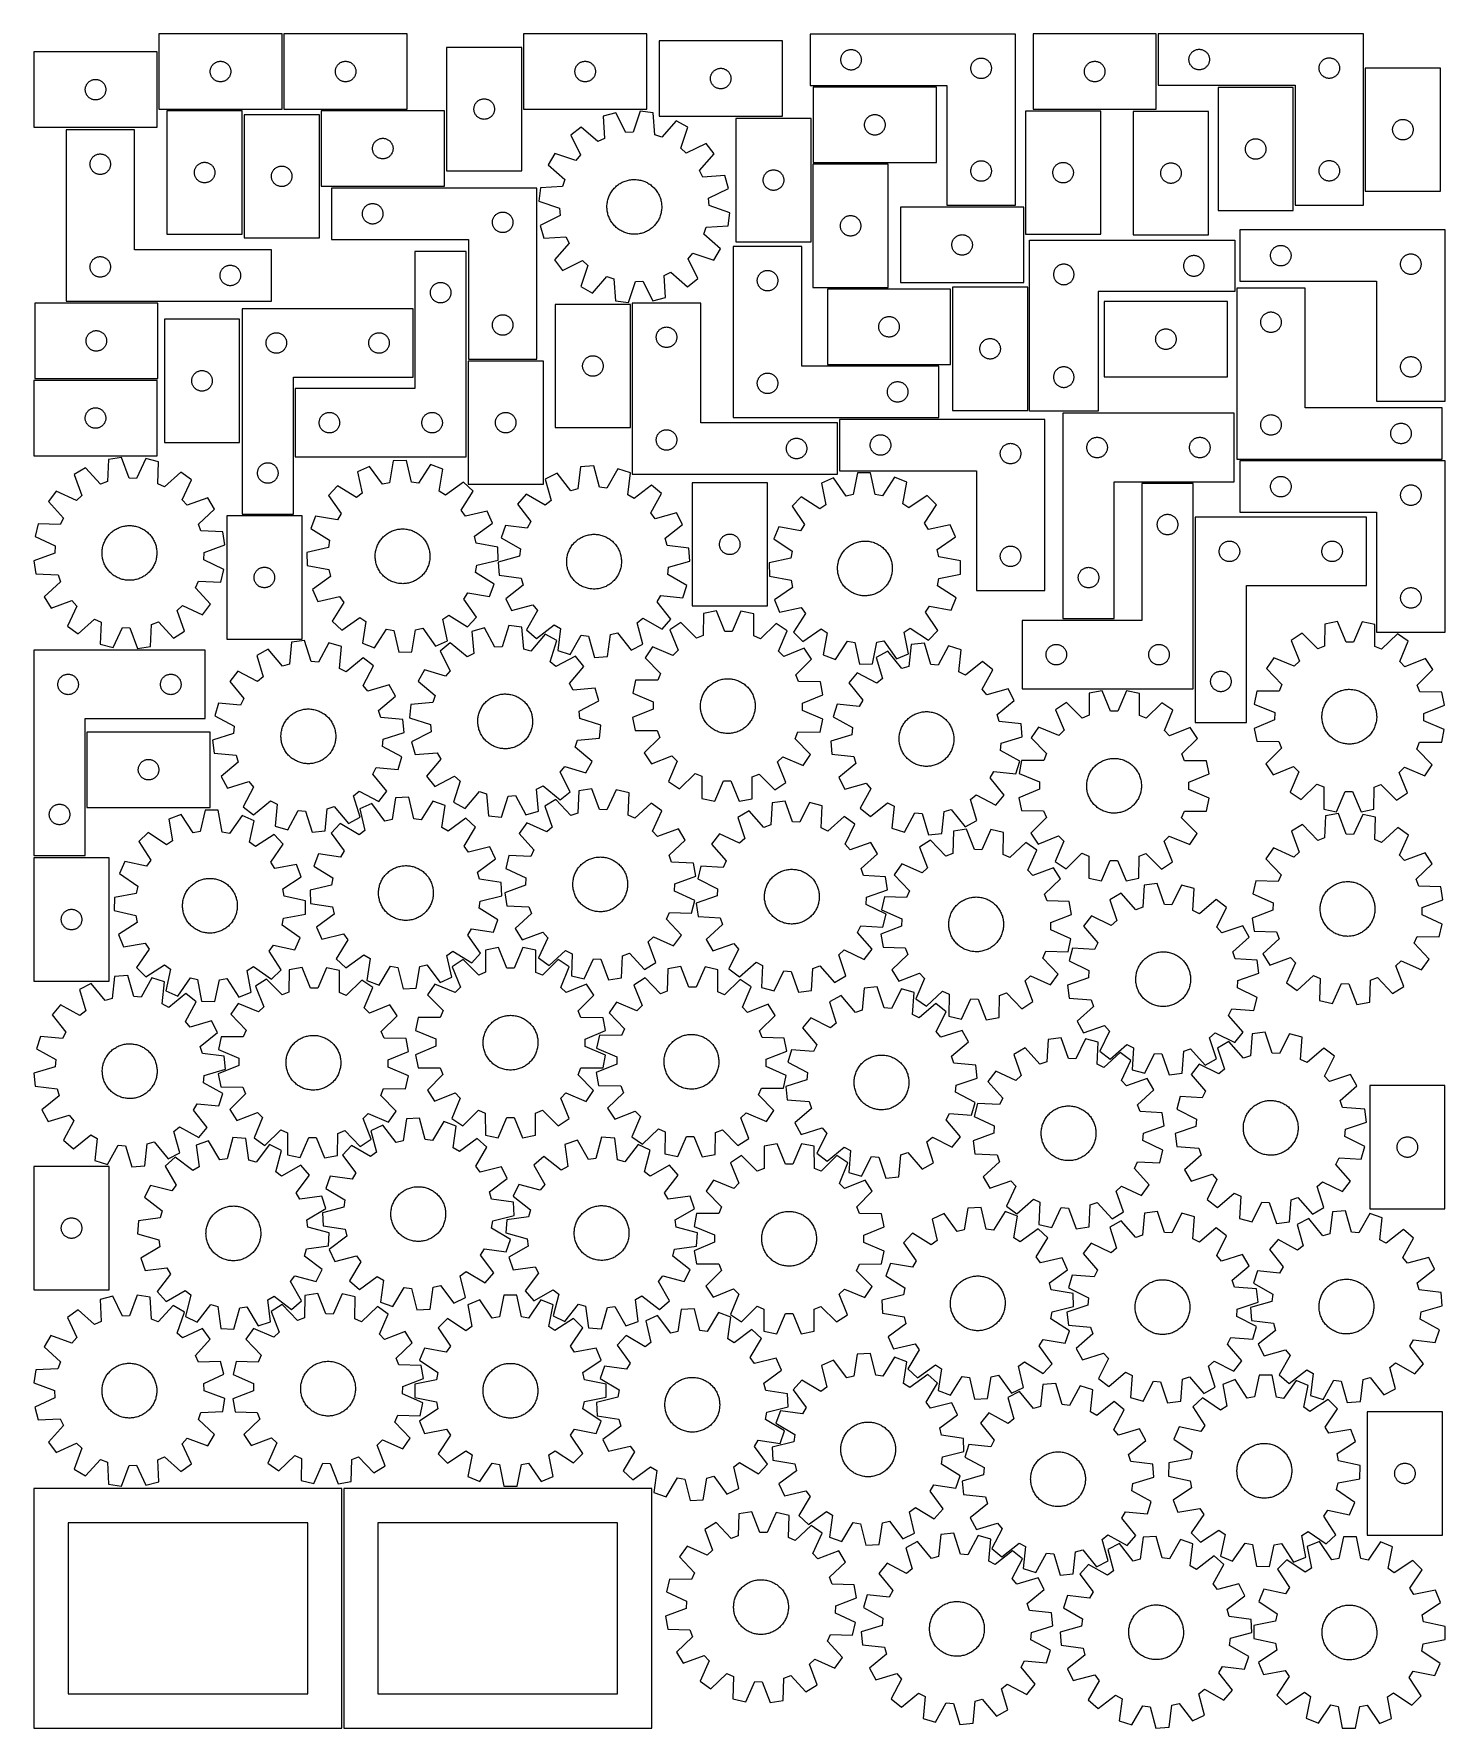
# Model space of a CAD drawing. Header units: millimetres. Extents: x 7 to 1243, y 7 to 1492.
import ezdxf

# ---------------------------------------------------------------- set-up
doc = ezdxf.new("R2010")
doc.units = ezdxf.units.MM
doc.layers.add('CUT', color=7, linetype='CONTINUOUS', true_color=0x000000)

msp = doc.modelspace()

# ---------------------------------------------------------------- linework, layer by layer
at = {"layer": 'CUT'}
for p, q in [((224.073941, 1491.506626), (116.073941, 1491.506626)), ((116.073941, 1491.506626), (116.073941, 1425.506626)), ((224.073941, 1425.506626), (224.073941, 1491.506626)), ((333.740079, 1491.525669), (225.740079, 1491.525669)), ((225.740079, 1491.525669), (225.740079, 1425.525669)), ((333.740079, 1425.525669), (333.740079, 1491.525669)), ((543.745389, 1491.527378), (435.745389, 1491.527378)), ((435.745389, 1491.527378), (435.745389, 1425.527378)), ((543.745389, 1425.527378), (543.745389, 1491.527378)), ((662.543546, 1485.372837), (554.543546, 1485.372837)), ((554.543546, 1485.372837), (554.543546, 1419.372837)), ((662.543546, 1419.372837), (662.543546, 1485.372837)), ((866.79562, 1491.340123), (686.79562, 1491.340123)), ((686.79562, 1491.340123), (686.79562, 1446.340123)), ((866.79562, 1341.340123), (866.79562, 1491.340123)), ((990.351226, 1491.524446), (882.351226, 1491.524446)), ((882.351226, 1491.524446), (882.351226, 1425.524446)), ((990.351226, 1425.524446), (990.351226, 1491.524446)), ((1171.935482, 1491.52689), (991.935482, 1491.52689)), ((991.935482, 1491.52689), (991.935482, 1446.52689)), ((1171.935482, 1341.52689), (1171.935482, 1491.52689)), ((114.560637, 1475.658967), (6.560637, 1475.658967)), ((6.560637, 1475.658967), (6.560637, 1409.658967)), ((114.560637, 1409.658967), (114.560637, 1475.658967)), ((434.209257, 1479.618929), (368.209257, 1479.618929)), ((368.209257, 1479.618929), (368.209257, 1371.618929)), ((434.209257, 1371.618929), (434.209257, 1479.618929)), ((713.872616, 1470.014859), (713.968552, 1470.595936)), ((713.968552, 1470.595936), (714.102287, 1471.169494)), ((714.102287, 1471.169494), (714.273249, 1471.733078)), ((714.273249, 1471.733078), (714.480704, 1472.284274)), ((714.480704, 1472.284274), (714.723765, 1472.820721)), ((714.723765, 1472.820721), (715.001391, 1473.340123)), ((715.001391, 1473.340123), (715.312393, 1473.840255)), ((715.312393, 1473.840255), (715.65544, 1474.318976)), ((715.65544, 1474.318976), (716.029061, 1474.774235)), ((716.029061, 1474.774235), (716.431659, 1475.204084)), ((716.431659, 1475.204084), (716.861507, 1475.606681)), ((716.861507, 1475.606681), (717.316767, 1475.980303)), ((717.316767, 1475.980303), (717.795488, 1476.323349)), ((717.795488, 1476.323349), (718.29562, 1476.634351)), ((718.29562, 1476.634351), (718.815022, 1476.911977)), ((718.815022, 1476.911977), (719.351469, 1477.155039)), ((719.351469, 1477.155039), (719.902665, 1477.362494)), ((719.902665, 1477.362494), (720.466248, 1477.533455)), ((720.466248, 1477.533455), (721.039807, 1477.66719)), ((721.039807, 1477.66719), (721.620884, 1477.763127)), ((721.620884, 1477.763127), (722.206992, 1477.820853)), ((722.206992, 1477.820853), (722.79562, 1477.840123)), ((722.79562, 1477.840123), (723.384248, 1477.820853)), ((723.384248, 1477.820853), (723.970355, 1477.763127)), ((723.970355, 1477.763127), (724.551433, 1477.66719)), ((724.551433, 1477.66719), (725.124991, 1477.533455)), ((725.124991, 1477.533455), (725.688575, 1477.362494)), ((725.688575, 1477.362494), (726.239771, 1477.155039)), ((726.239771, 1477.155039), (726.776218, 1476.911977)), ((726.776218, 1476.911977), (727.29562, 1476.634351)), ((727.29562, 1476.634351), (727.795752, 1476.323349)), ((727.795752, 1476.323349), (728.274473, 1475.980303)), ((728.274473, 1475.980303), (728.729732, 1475.606681)), ((728.729732, 1475.606681), (729.159581, 1475.204084)), ((729.159581, 1475.204084), (729.562178, 1474.774235)), ((729.562178, 1474.774235), (729.9358, 1474.318976)), ((729.9358, 1474.318976), (730.278846, 1473.840255)), ((730.278846, 1473.840255), (730.589848, 1473.340123)), ((730.589848, 1473.340123), (730.867474, 1472.820721)), ((730.867474, 1472.820721), (731.110536, 1472.284274)), ((731.110536, 1472.284274), (731.317991, 1471.733078)), ((731.317991, 1471.733078), (731.488952, 1471.169494)), ((731.488952, 1471.169494), (731.622687, 1470.595936)), ((731.622687, 1470.595936), (731.718624, 1470.014859)), ((834.466248, 1470.033455), (835.039807, 1470.16719)), ((835.039807, 1470.16719), (835.620884, 1470.263127)), ((835.620884, 1470.263127), (836.206992, 1470.320853)), ((836.206992, 1470.320853), (836.79562, 1470.340123)), ((836.79562, 1470.340123), (837.384248, 1470.320853)), ((837.384248, 1470.320853), (837.970355, 1470.263127)), ((837.970355, 1470.263127), (838.551433, 1470.16719)), ((838.551433, 1470.16719), (839.124991, 1470.033455)), ((1018.954752, 1469.615519), (1019.012478, 1470.201626)), ((1019.012478, 1470.201626), (1019.108414, 1470.782703)), ((1019.108414, 1470.782703), (1019.242149, 1471.356262)), ((1019.242149, 1471.356262), (1019.413111, 1471.919846)), ((1019.413111, 1471.919846), (1019.620566, 1472.471041)), ((1019.620566, 1472.471041), (1019.863627, 1473.007489)), ((1019.863627, 1473.007489), (1020.141253, 1473.52689)), ((1020.141253, 1473.52689), (1020.452255, 1474.027022)), ((1020.452255, 1474.027022), (1020.795302, 1474.505743)), ((1020.795302, 1474.505743), (1021.168924, 1474.961003)), ((1021.168924, 1474.961003), (1021.571521, 1475.390851)), ((1021.571521, 1475.390851), (1022.001369, 1475.793449)), ((1022.001369, 1475.793449), (1022.456629, 1476.16707)), ((1022.456629, 1476.16707), (1022.93535, 1476.510117)), ((1022.93535, 1476.510117), (1023.435482, 1476.821119)), ((1023.435482, 1476.821119), (1023.954884, 1477.098745)), ((1023.954884, 1477.098745), (1024.491331, 1477.341806)), ((1024.491331, 1477.341806), (1025.042527, 1477.549262)), ((1025.042527, 1477.549262), (1025.60611, 1477.720223)), ((1025.60611, 1477.720223), (1026.179669, 1477.853958)), ((1026.179669, 1477.853958), (1026.760746, 1477.949894)), ((1026.760746, 1477.949894), (1027.346854, 1478.007621)), ((1027.346854, 1478.007621), (1027.935482, 1478.02689)), ((1027.935482, 1478.02689), (1028.52411, 1478.007621)), ((1028.52411, 1478.007621), (1029.110218, 1477.949894)), ((1029.110218, 1477.949894), (1029.691295, 1477.853958)), ((1029.691295, 1477.853958), (1030.264853, 1477.720223)), ((1030.264853, 1477.720223), (1030.828437, 1477.549262)), ((1030.828437, 1477.549262), (1031.379633, 1477.341806)), ((1031.379633, 1477.341806), (1031.91608, 1477.098745)), ((1031.91608, 1477.098745), (1032.435482, 1476.821119)), ((1032.435482, 1476.821119), (1032.935614, 1476.510117)), ((1032.935614, 1476.510117), (1033.414335, 1476.16707)), ((1033.414335, 1476.16707), (1033.869594, 1475.793449)), ((1033.869594, 1475.793449), (1034.299443, 1475.390851)), ((1034.299443, 1475.390851), (1034.70204, 1474.961003)), ((1034.70204, 1474.961003), (1035.075662, 1474.505743)), ((1035.075662, 1474.505743), (1035.418708, 1474.027022)), ((1035.418708, 1474.027022), (1035.72971, 1473.52689)), ((1035.72971, 1473.52689), (1036.007336, 1473.007489)), ((1036.007336, 1473.007489), (1036.250398, 1472.471041)), ((1036.250398, 1472.471041), (1036.457853, 1471.919846)), ((1036.457853, 1471.919846), (1036.628814, 1471.356262)), ((1036.628814, 1471.356262), (1036.762549, 1470.782703)), ((1036.762549, 1470.782703), (1036.858486, 1470.201626)), ((1036.858486, 1470.201626), (1036.916212, 1469.615519)), ((1139.042527, 1470.049262), (1139.60611, 1470.220223)), ((1139.60611, 1470.220223), (1140.179669, 1470.353958)), ((1140.179669, 1470.353958), (1140.760746, 1470.449894)), ((1140.760746, 1470.449894), (1141.346854, 1470.507621)), ((1141.346854, 1470.507621), (1141.935482, 1470.52689)), ((1141.935482, 1470.52689), (1142.52411, 1470.507621)), ((1142.52411, 1470.507621), (1143.110218, 1470.449894)), ((1143.110218, 1470.449894), (1143.691295, 1470.353958)), ((1143.691295, 1470.353958), (1144.264853, 1470.220223)), ((1144.264853, 1470.220223), (1144.828437, 1470.049262)), ((161.073941, 1458.506626), (161.093211, 1459.095254)), ((161.093211, 1457.917998), (161.073941, 1458.506626)), ((161.093211, 1459.095254), (161.150937, 1459.681362)), ((161.150937, 1457.331891), (161.093211, 1457.917998)), ((161.150937, 1459.681362), (161.246874, 1460.262439)), ((161.246874, 1456.750813), (161.150937, 1457.331891)), ((161.246874, 1460.262439), (161.380609, 1460.835998)), ((161.380609, 1456.177255), (161.246874, 1456.750813)), ((161.380609, 1460.835998), (161.55157, 1461.399581)), ((161.55157, 1455.613671), (161.380609, 1456.177255)), ((161.55157, 1461.399581), (161.759025, 1461.950777)), ((161.759025, 1455.062475), (161.55157, 1455.613671)), ((161.759025, 1461.950777), (162.002086, 1462.487224)), ((162.002086, 1462.487224), (162.279712, 1463.006626)), ((162.279712, 1463.006626), (162.590715, 1463.506758)), ((162.590715, 1463.506758), (162.933761, 1463.985479)), ((162.933761, 1463.985479), (163.307383, 1464.440739)), ((163.307383, 1464.440739), (163.70998, 1464.870587)), ((163.70998, 1464.870587), (164.139829, 1465.273185)), ((164.139829, 1465.273185), (164.595088, 1465.646806)), ((164.595088, 1465.646806), (165.073809, 1465.989853)), ((165.073809, 1465.989853), (165.573941, 1466.300855)), ((165.573941, 1466.300855), (166.093343, 1466.578481)), ((166.093343, 1466.578481), (166.62979, 1466.821542)), ((166.62979, 1466.821542), (167.180986, 1467.028997)), ((167.180986, 1467.028997), (167.74457, 1467.199959)), ((167.74457, 1467.199959), (168.318128, 1467.333694)), ((168.318128, 1467.333694), (168.899205, 1467.42963)), ((168.899205, 1467.42963), (169.485313, 1467.487357)), ((169.485313, 1467.487357), (170.073941, 1467.506626)), ((170.073941, 1467.506626), (170.662569, 1467.487357)), ((170.662569, 1467.487357), (171.248677, 1467.42963)), ((171.248677, 1467.42963), (171.829754, 1467.333694)), ((171.829754, 1467.333694), (172.403312, 1467.199959)), ((172.403312, 1467.199959), (172.966896, 1467.028997)), ((172.966896, 1467.028997), (173.518092, 1466.821542)), ((173.518092, 1466.821542), (174.054539, 1466.578481)), ((174.054539, 1466.578481), (174.573941, 1466.300855)), ((174.573941, 1466.300855), (175.074073, 1465.989853)), ((175.074073, 1465.989853), (175.552794, 1465.646806)), ((175.552794, 1465.646806), (176.008053, 1465.273185)), ((176.008053, 1465.273185), (176.437902, 1464.870587)), ((176.437902, 1464.870587), (176.840499, 1464.440739)), ((176.840499, 1464.440739), (177.214121, 1463.985479)), ((177.214121, 1463.985479), (177.557168, 1463.506758)), ((177.557168, 1463.506758), (177.86817, 1463.006626)), ((177.86817, 1463.006626), (178.145796, 1462.487224)), ((178.145796, 1462.487224), (178.388857, 1461.950777)), ((178.388857, 1461.950777), (178.596312, 1461.399581)), ((178.596312, 1455.613671), (178.388857, 1455.062475)), ((178.596312, 1461.399581), (178.767273, 1460.835998)), ((178.767273, 1456.177255), (178.596312, 1455.613671)), ((178.767273, 1460.835998), (178.901009, 1460.262439)), ((178.901009, 1456.750813), (178.767273, 1456.177255)), ((178.901009, 1460.262439), (178.996945, 1459.681362)), ((178.996945, 1457.331891), (178.901009, 1456.750813)), ((178.996945, 1459.681362), (179.054671, 1459.095254)), ((179.054671, 1457.917998), (178.996945, 1457.331891)), ((179.054671, 1459.095254), (179.073941, 1458.506626)), ((179.073941, 1458.506626), (179.054671, 1457.917998)), ((270.740079, 1458.525669), (270.759348, 1459.114297)), ((270.759348, 1457.937041), (270.740079, 1458.525669)), ((270.759348, 1459.114297), (270.817075, 1459.700405)), ((270.817075, 1457.350934), (270.759348, 1457.937041)), ((270.817075, 1459.700405), (270.913011, 1460.281482)), ((270.913011, 1456.769856), (270.817075, 1457.350934)), ((270.913011, 1460.281482), (271.046746, 1460.855041)), ((271.046746, 1456.196298), (270.913011, 1456.769856)), ((271.046746, 1460.855041), (271.217708, 1461.418624)), ((271.217708, 1455.632714), (271.046746, 1456.196298)), ((271.217708, 1461.418624), (271.425163, 1461.96982)), ((271.425163, 1455.081518), (271.217708, 1455.632714)), ((271.425163, 1461.96982), (271.668224, 1462.506267)), ((271.668224, 1462.506267), (271.94585, 1463.025669)), ((271.94585, 1463.025669), (272.256852, 1463.525801)), ((272.256852, 1463.525801), (272.599899, 1464.004522)), ((272.599899, 1464.004522), (272.97352, 1464.459782)), ((272.97352, 1464.459782), (273.376118, 1464.88963)), ((273.376118, 1464.88963), (273.805966, 1465.292228)), ((273.805966, 1465.292228), (274.261226, 1465.665849)), ((274.261226, 1465.665849), (274.739947, 1466.008896)), ((274.739947, 1466.008896), (275.240079, 1466.319898)), ((275.240079, 1466.319898), (275.759481, 1466.597524)), ((275.759481, 1466.597524), (276.295928, 1466.840585)), ((276.295928, 1466.840585), (276.847124, 1467.04804)), ((276.847124, 1467.04804), (277.410707, 1467.219002)), ((277.410707, 1467.219002), (277.984266, 1467.352737)), ((277.984266, 1467.352737), (278.565343, 1467.448673)), ((278.565343, 1467.448673), (279.151451, 1467.5064)), ((279.151451, 1467.5064), (279.740079, 1467.525669)), ((279.740079, 1467.525669), (280.328707, 1467.5064)), ((280.328707, 1467.5064), (280.914814, 1467.448673)), ((280.914814, 1467.448673), (281.495892, 1467.352737)), ((281.495892, 1467.352737), (282.06945, 1467.219002)), ((282.06945, 1467.219002), (282.633034, 1467.04804)), ((282.633034, 1467.04804), (283.18423, 1466.840585)), ((283.18423, 1466.840585), (283.720677, 1466.597524)), ((283.720677, 1466.597524), (284.240079, 1466.319898)), ((284.240079, 1466.319898), (284.740211, 1466.008896)), ((284.740211, 1466.008896), (285.218932, 1465.665849)), ((285.218932, 1465.665849), (285.674191, 1465.292228)), ((285.674191, 1465.292228), (286.10404, 1464.88963)), ((286.10404, 1464.88963), (286.506637, 1464.459782)), ((286.506637, 1464.459782), (286.880259, 1464.004522)), ((286.880259, 1464.004522), (287.223305, 1463.525801)), ((287.223305, 1463.525801), (287.534307, 1463.025669)), ((287.534307, 1463.025669), (287.811933, 1462.506267)), ((287.811933, 1462.506267), (288.054995, 1461.96982)), ((288.054995, 1461.96982), (288.26245, 1461.418624)), ((288.26245, 1455.632714), (288.054995, 1455.081518)), ((288.26245, 1461.418624), (288.433411, 1460.855041)), ((288.433411, 1456.196298), (288.26245, 1455.632714)), ((288.433411, 1460.855041), (288.567146, 1460.281482)), ((288.567146, 1456.769856), (288.433411, 1456.196298)), ((288.567146, 1460.281482), (288.663082, 1459.700405)), ((288.663082, 1457.350934), (288.567146, 1456.769856)), ((288.663082, 1459.700405), (288.720809, 1459.114297)), ((288.720809, 1457.937041), (288.663082, 1457.350934)), ((288.720809, 1459.114297), (288.740079, 1458.525669)), ((288.740079, 1458.525669), (288.720809, 1457.937041)), ((480.745389, 1458.527378), (480.764658, 1459.116006)), ((480.764658, 1457.93875), (480.745389, 1458.527378)), ((480.764658, 1459.116006), (480.822385, 1459.702114)), ((480.822385, 1457.352642), (480.764658, 1457.93875)), ((480.822385, 1459.702114), (480.918321, 1460.283191)), ((480.918321, 1456.771565), (480.822385, 1457.352642)), ((480.918321, 1460.283191), (481.052056, 1460.85675)), ((481.052056, 1456.198007), (480.918321, 1456.771565)), ((481.052056, 1460.85675), (481.223018, 1461.420333)), ((481.223018, 1455.634423), (481.052056, 1456.198007)), ((481.223018, 1461.420333), (481.430473, 1461.971529)), ((481.430473, 1455.083227), (481.223018, 1455.634423)), ((481.430473, 1461.971529), (481.673534, 1462.507976)), ((481.673534, 1462.507976), (481.95116, 1463.027378)), ((481.95116, 1463.027378), (482.262162, 1463.52751)), ((482.262162, 1463.52751), (482.605209, 1464.006231)), ((482.605209, 1464.006231), (482.978831, 1464.461491)), ((482.978831, 1464.461491), (483.381428, 1464.891339)), ((483.381428, 1464.891339), (483.811276, 1465.293936)), ((483.811276, 1465.293936), (484.266536, 1465.667558)), ((484.266536, 1465.667558), (484.745257, 1466.010605)), ((484.745257, 1466.010605), (485.245389, 1466.321607)), ((485.245389, 1466.321607), (485.764791, 1466.599233)), ((485.764791, 1466.599233), (486.301238, 1466.842294)), ((486.301238, 1466.842294), (486.852434, 1467.049749)), ((486.852434, 1467.049749), (487.416017, 1467.220711)), ((487.416017, 1467.220711), (487.989576, 1467.354446)), ((487.989576, 1467.354446), (488.570653, 1467.450382)), ((488.570653, 1467.450382), (489.156761, 1467.508109)), ((489.156761, 1467.508109), (489.745389, 1467.527378)), ((489.745389, 1467.527378), (490.334017, 1467.508109)), ((490.334017, 1467.508109), (490.920125, 1467.450382)), ((490.920125, 1467.450382), (491.501202, 1467.354446)), ((491.501202, 1467.354446), (492.07476, 1467.220711)), ((492.07476, 1467.220711), (492.638344, 1467.049749)), ((492.638344, 1467.049749), (493.18954, 1466.842294)), ((493.18954, 1466.842294), (493.725987, 1466.599233)), ((493.725987, 1466.599233), (494.245389, 1466.321607)), ((494.245389, 1466.321607), (494.745521, 1466.010605)), ((494.745521, 1466.010605), (495.224242, 1465.667558)), ((495.224242, 1465.667558), (495.679501, 1465.293936)), ((495.679501, 1465.293936), (496.10935, 1464.891339)), ((496.10935, 1464.891339), (496.511947, 1464.461491)), ((496.511947, 1464.461491), (496.885569, 1464.006231)), ((496.885569, 1464.006231), (497.228615, 1463.52751)), ((497.228615, 1463.52751), (497.539617, 1463.027378)), ((497.539617, 1463.027378), (497.817243, 1462.507976)), ((497.817243, 1462.507976), (498.060305, 1461.971529)), ((498.060305, 1461.971529), (498.26776, 1461.420333)), ((498.26776, 1455.634423), (498.060305, 1455.083227)), ((498.26776, 1461.420333), (498.438721, 1460.85675)), ((498.438721, 1456.198007), (498.26776, 1455.634423)), ((498.438721, 1460.85675), (498.572456, 1460.283191)), ((498.572456, 1456.771565), (498.438721, 1456.198007)), ((498.572456, 1460.283191), (498.668393, 1459.702114)), ((498.668393, 1457.352642), (498.572456, 1456.771565)), ((498.668393, 1459.702114), (498.726119, 1459.116006)), ((498.726119, 1457.93875), (498.668393, 1457.352642)), ((498.726119, 1459.116006), (498.745389, 1458.527378)), ((498.745389, 1458.527378), (498.726119, 1457.93875)), ((600.021174, 1455.265792), (600.22863, 1455.816988)), ((600.22863, 1455.816988), (600.471691, 1456.353435)), ((600.471691, 1456.353435), (600.749317, 1456.872837)), ((600.749317, 1456.872837), (601.060319, 1457.372969)), ((601.060319, 1457.372969), (601.403365, 1457.85169)), ((601.403365, 1457.85169), (601.776987, 1458.30695)), ((601.776987, 1458.30695), (602.179585, 1458.736798)), ((602.179585, 1458.736798), (602.609433, 1459.139395)), ((602.609433, 1459.139395), (603.064693, 1459.513017)), ((603.064693, 1459.513017), (603.543413, 1459.856064)), ((603.543413, 1459.856064), (604.043546, 1460.167066)), ((604.043546, 1460.167066), (604.562947, 1460.444692)), ((604.562947, 1460.444692), (605.099395, 1460.687753)), ((605.099395, 1460.687753), (605.65059, 1460.895208)), ((605.65059, 1460.895208), (606.214174, 1461.06617)), ((606.214174, 1461.06617), (606.787733, 1461.199905)), ((606.787733, 1461.199905), (607.36881, 1461.295841)), ((607.36881, 1461.295841), (607.954917, 1461.353568)), ((607.954917, 1461.353568), (608.543546, 1461.372837)), ((608.543546, 1461.372837), (609.132174, 1461.353568)), ((609.132174, 1461.353568), (609.718281, 1461.295841)), ((609.718281, 1461.295841), (610.299358, 1461.199905)), ((610.299358, 1461.199905), (610.872917, 1461.06617)), ((610.872917, 1461.06617), (611.436501, 1460.895208)), ((611.436501, 1460.895208), (611.987696, 1460.687753)), ((611.987696, 1460.687753), (612.524144, 1460.444692)), ((612.524144, 1460.444692), (613.043546, 1460.167066)), ((613.043546, 1460.167066), (613.543678, 1459.856064)), ((613.543678, 1459.856064), (614.022398, 1459.513017)), ((614.022398, 1459.513017), (614.477658, 1459.139395)), ((614.477658, 1459.139395), (614.907507, 1458.736798)), ((614.907507, 1458.736798), (615.310104, 1458.30695)), ((615.310104, 1458.30695), (615.683726, 1457.85169)), ((615.683726, 1457.85169), (616.026772, 1457.372969)), ((616.026772, 1457.372969), (616.337774, 1456.872837)), ((616.337774, 1456.872837), (616.6154, 1456.353435)), ((616.6154, 1456.353435), (616.858461, 1455.816988)), ((616.858461, 1455.816988), (617.065917, 1455.265792)), ((713.79562, 1468.840123), (713.814889, 1469.428751)), ((713.814889, 1468.251495), (713.79562, 1468.840123)), ((713.814889, 1469.428751), (713.872616, 1470.014859)), ((713.872616, 1467.665387), (713.814889, 1468.251495)), ((713.968552, 1467.08431), (713.872616, 1467.665387)), ((714.102287, 1466.510751), (713.968552, 1467.08431)), ((714.273249, 1465.947168), (714.102287, 1466.510751)), ((714.480704, 1465.395972), (714.273249, 1465.947168)), ((714.723765, 1464.859525), (714.480704, 1465.395972)), ((715.001391, 1464.340123), (714.723765, 1464.859525)), ((715.312393, 1463.839991), (715.001391, 1464.340123)), ((715.65544, 1463.36127), (715.312393, 1463.839991)), ((716.029061, 1462.90601), (715.65544, 1463.36127)), ((716.431659, 1462.476162), (716.029061, 1462.90601)), ((716.861507, 1462.073565), (716.431659, 1462.476162)), ((717.316767, 1461.699943), (716.861507, 1462.073565)), ((717.795488, 1461.356896), (717.316767, 1461.699943)), ((718.29562, 1461.045894), (717.795488, 1461.356896)), ((718.815022, 1460.768268), (718.29562, 1461.045894)), ((719.351469, 1460.525207), (718.815022, 1460.768268)), ((719.902665, 1460.317752), (719.351469, 1460.525207)), ((720.466248, 1460.14679), (719.902665, 1460.317752)), ((721.039807, 1460.013055), (720.466248, 1460.14679)), ((721.620884, 1459.917119), (721.039807, 1460.013055)), ((722.206992, 1459.859392), (721.620884, 1459.917119)), ((722.79562, 1459.840123), (722.206992, 1459.859392)), ((723.384248, 1459.859392), (722.79562, 1459.840123)), ((723.970355, 1459.917119), (723.384248, 1459.859392)), ((724.551433, 1460.013055), (723.970355, 1459.917119)), ((725.124991, 1460.14679), (724.551433, 1460.013055)), ((725.688575, 1460.317752), (725.124991, 1460.14679)), ((726.239771, 1460.525207), (725.688575, 1460.317752)), ((726.776218, 1460.768268), (726.239771, 1460.525207)), ((727.29562, 1461.045894), (726.776218, 1460.768268)), ((727.795752, 1461.356896), (727.29562, 1461.045894)), ((728.274473, 1461.699943), (727.795752, 1461.356896)), ((728.729732, 1462.073565), (728.274473, 1461.699943)), ((729.159581, 1462.476162), (728.729732, 1462.073565)), ((729.562178, 1462.90601), (729.159581, 1462.476162)), ((729.9358, 1463.36127), (729.562178, 1462.90601)), ((730.278846, 1463.839991), (729.9358, 1463.36127)), ((730.589848, 1464.340123), (730.278846, 1463.839991)), ((730.867474, 1464.859525), (730.589848, 1464.340123)), ((731.110536, 1465.395972), (730.867474, 1464.859525)), ((731.317991, 1465.947168), (731.110536, 1465.395972)), ((731.488952, 1466.510751), (731.317991, 1465.947168)), ((731.622687, 1467.08431), (731.488952, 1466.510751)), ((731.718624, 1467.665387), (731.622687, 1467.08431)), ((731.718624, 1470.014859), (731.77635, 1469.428751)), ((731.77635, 1468.251495), (731.718624, 1467.665387)), ((731.77635, 1469.428751), (731.79562, 1468.840123)), ((731.79562, 1468.840123), (731.77635, 1468.251495)), ((827.79562, 1461.340123), (827.814889, 1461.928751)), ((827.814889, 1460.751495), (827.79562, 1461.340123)), ((827.814889, 1461.928751), (827.872616, 1462.514859)), ((827.872616, 1460.165387), (827.814889, 1460.751495)), ((827.872616, 1462.514859), (827.968552, 1463.095936)), ((827.968552, 1459.58431), (827.872616, 1460.165387)), ((827.968552, 1463.095936), (828.102287, 1463.669494)), ((828.102287, 1459.010751), (827.968552, 1459.58431)), ((828.102287, 1463.669494), (828.273249, 1464.233078)), ((828.273249, 1458.447168), (828.102287, 1459.010751)), ((828.273249, 1464.233078), (828.480704, 1464.784274)), ((828.480704, 1457.895972), (828.273249, 1458.447168)), ((828.480704, 1464.784274), (828.723765, 1465.320721)), ((828.723765, 1457.359525), (828.480704, 1457.895972)), ((828.723765, 1465.320721), (829.001391, 1465.840123)), ((829.001391, 1456.840123), (828.723765, 1457.359525)), ((829.001391, 1465.840123), (829.312393, 1466.340255)), ((829.312393, 1456.339991), (829.001391, 1456.840123)), ((829.312393, 1466.340255), (829.65544, 1466.818976)), ((829.65544, 1455.86127), (829.312393, 1456.339991)), ((829.65544, 1466.818976), (830.029061, 1467.274235)), ((830.029061, 1455.40601), (829.65544, 1455.86127)), ((830.029061, 1467.274235), (830.431659, 1467.704084)), ((830.431659, 1454.976162), (830.029061, 1455.40601)), ((830.431659, 1467.704084), (830.861507, 1468.106681)), ((830.861507, 1468.106681), (831.316767, 1468.480303)), ((831.316767, 1468.480303), (831.795488, 1468.823349)), ((831.795488, 1468.823349), (832.29562, 1469.134351)), ((832.29562, 1469.134351), (832.815022, 1469.411977)), ((832.815022, 1469.411977), (833.351469, 1469.655039)), ((833.351469, 1469.655039), (833.902665, 1469.862494)), ((833.902665, 1469.862494), (834.466248, 1470.033455)), ((839.124991, 1470.033455), (839.688575, 1469.862494)), ((839.688575, 1469.862494), (840.239771, 1469.655039)), ((840.239771, 1469.655039), (840.776218, 1469.411977)), ((840.776218, 1469.411977), (841.29562, 1469.134351)), ((841.29562, 1469.134351), (841.795752, 1468.823349)), ((841.795752, 1468.823349), (842.274473, 1468.480303)), ((842.274473, 1468.480303), (842.729732, 1468.106681)), ((842.729732, 1468.106681), (843.159581, 1467.704084)), ((843.159581, 1467.704084), (843.562178, 1467.274235)), ((843.562178, 1455.40601), (843.159581, 1454.976162)), ((843.562178, 1467.274235), (843.9358, 1466.818976)), ((843.9358, 1455.86127), (843.562178, 1455.40601)), ((843.9358, 1466.818976), (844.278846, 1466.340255)), ((844.278846, 1456.339991), (843.9358, 1455.86127)), ((844.278846, 1466.340255), (844.589848, 1465.840123)), ((844.589848, 1456.840123), (844.278846, 1456.339991)), ((844.589848, 1465.840123), (844.867474, 1465.320721)), ((844.867474, 1457.359525), (844.589848, 1456.840123)), ((844.867474, 1465.320721), (845.110536, 1464.784274)), ((845.110536, 1457.895972), (844.867474, 1457.359525)), ((845.110536, 1464.784274), (845.317991, 1464.233078)), ((845.317991, 1458.447168), (845.110536, 1457.895972)), ((845.317991, 1464.233078), (845.488952, 1463.669494)), ((845.488952, 1459.010751), (845.317991, 1458.447168)), ((845.488952, 1463.669494), (845.622687, 1463.095936)), ((845.622687, 1459.58431), (845.488952, 1459.010751)), ((845.622687, 1463.095936), (845.718624, 1462.514859)), ((845.718624, 1460.165387), (845.622687, 1459.58431)), ((845.718624, 1462.514859), (845.77635, 1461.928751)), ((845.77635, 1460.751495), (845.718624, 1460.165387)), ((845.77635, 1461.928751), (845.79562, 1461.340123)), ((845.79562, 1461.340123), (845.77635, 1460.751495)), ((927.351226, 1458.524446), (927.370495, 1459.113074)), ((927.370495, 1457.935817), (927.351226, 1458.524446)), ((927.370495, 1459.113074), (927.428222, 1459.699181)), ((927.428222, 1457.34971), (927.370495, 1457.935817)), ((927.428222, 1459.699181), (927.524158, 1460.280258)), ((927.524158, 1456.768633), (927.428222, 1457.34971)), ((927.524158, 1460.280258), (927.657893, 1460.853817)), ((927.657893, 1456.195074), (927.524158, 1456.768633)), ((927.657893, 1460.853817), (927.828854, 1461.417401)), ((927.828854, 1455.63149), (927.657893, 1456.195074)), ((927.828854, 1461.417401), (928.03631, 1461.968596)), ((928.03631, 1455.080295), (927.828854, 1455.63149)), ((928.03631, 1461.968596), (928.279371, 1462.505044)), ((928.279371, 1462.505044), (928.556997, 1463.024446)), ((928.556997, 1463.024446), (928.867999, 1463.524578)), ((928.867999, 1463.524578), (929.211046, 1464.003298)), ((929.211046, 1464.003298), (929.584667, 1464.458558)), ((929.584667, 1464.458558), (929.987265, 1464.888407)), ((929.987265, 1464.888407), (930.417113, 1465.291004)), ((930.417113, 1465.291004), (930.872373, 1465.664626)), ((930.872373, 1465.664626), (931.351094, 1466.007672)), ((931.351094, 1466.007672), (931.851226, 1466.318674)), ((931.851226, 1466.318674), (932.370627, 1466.5963)), ((932.370627, 1466.5963), (932.907075, 1466.839361)), ((932.907075, 1466.839361), (933.45827, 1467.046817)), ((933.45827, 1467.046817), (934.021854, 1467.217778)), ((934.021854, 1467.217778), (934.595413, 1467.351513)), ((934.595413, 1467.351513), (935.17649, 1467.447449)), ((935.17649, 1467.447449), (935.762597, 1467.505176)), ((935.762597, 1467.505176), (936.351226, 1467.524446)), ((936.351226, 1467.524446), (936.939854, 1467.505176)), ((936.939854, 1467.505176), (937.525961, 1467.447449)), ((937.525961, 1467.447449), (938.107038, 1467.351513)), ((938.107038, 1467.351513), (938.680597, 1467.217778)), ((938.680597, 1467.217778), (939.244181, 1467.046817)), ((939.244181, 1467.046817), (939.795376, 1466.839361)), ((939.795376, 1466.839361), (940.331824, 1466.5963)), ((940.331824, 1466.5963), (940.851226, 1466.318674)), ((940.851226, 1466.318674), (941.351358, 1466.007672)), ((941.351358, 1466.007672), (941.830078, 1465.664626)), ((941.830078, 1465.664626), (942.285338, 1465.291004)), ((942.285338, 1465.291004), (942.715187, 1464.888407)), ((942.715187, 1464.888407), (943.117784, 1464.458558)), ((943.117784, 1464.458558), (943.491406, 1464.003298)), ((943.491406, 1464.003298), (943.834452, 1463.524578)), ((943.834452, 1463.524578), (944.145454, 1463.024446)), ((944.145454, 1463.024446), (944.42308, 1462.505044)), ((944.42308, 1462.505044), (944.666141, 1461.968596)), ((944.666141, 1461.968596), (944.873597, 1461.417401)), ((944.873597, 1455.63149), (944.666141, 1455.080295)), ((944.873597, 1461.417401), (945.044558, 1460.853817)), ((945.044558, 1456.195074), (944.873597, 1455.63149)), ((945.044558, 1460.853817), (945.178293, 1460.280258)), ((945.178293, 1456.768633), (945.044558, 1456.195074)), ((945.178293, 1460.280258), (945.274229, 1459.699181)), ((945.274229, 1457.34971), (945.178293, 1456.768633)), ((945.274229, 1459.699181), (945.331956, 1459.113074)), ((945.331956, 1457.935817), (945.274229, 1457.34971)), ((945.331956, 1459.113074), (945.351226, 1458.524446)), ((945.351226, 1458.524446), (945.331956, 1457.935817)), ((1018.935482, 1469.02689), (1018.954752, 1469.615519)), ((1018.954752, 1468.438262), (1018.935482, 1469.02689)), ((1019.012478, 1467.852155), (1018.954752, 1468.438262)), ((1019.108414, 1467.271077), (1019.012478, 1467.852155)), ((1019.242149, 1466.697519), (1019.108414, 1467.271077)), ((1019.413111, 1466.133935), (1019.242149, 1466.697519)), ((1019.620566, 1465.582739), (1019.413111, 1466.133935)), ((1019.863627, 1465.046292), (1019.620566, 1465.582739)), ((1020.141253, 1464.52689), (1019.863627, 1465.046292)), ((1020.452255, 1464.026758), (1020.141253, 1464.52689)), ((1020.795302, 1463.548038), (1020.452255, 1464.026758)), ((1021.168924, 1463.092778), (1020.795302, 1463.548038)), ((1021.571521, 1462.662929), (1021.168924, 1463.092778)), ((1022.001369, 1462.260332), (1021.571521, 1462.662929)), ((1022.456629, 1461.88671), (1022.001369, 1462.260332)), ((1022.93535, 1461.543664), (1022.456629, 1461.88671)), ((1023.435482, 1461.232662), (1022.93535, 1461.543664)), ((1023.954884, 1460.955036), (1023.435482, 1461.232662)), ((1024.491331, 1460.711975), (1023.954884, 1460.955036)), ((1025.042527, 1460.504519), (1024.491331, 1460.711975)), ((1025.60611, 1460.333558), (1025.042527, 1460.504519)), ((1026.179669, 1460.199823), (1025.60611, 1460.333558)), ((1026.760746, 1460.103887), (1026.179669, 1460.199823)), ((1027.346854, 1460.04616), (1026.760746, 1460.103887)), ((1027.935482, 1460.02689), (1027.346854, 1460.04616)), ((1028.52411, 1460.04616), (1027.935482, 1460.02689)), ((1029.110218, 1460.103887), (1028.52411, 1460.04616)), ((1029.691295, 1460.199823), (1029.110218, 1460.103887)), ((1030.264853, 1460.333558), (1029.691295, 1460.199823)), ((1030.828437, 1460.504519), (1030.264853, 1460.333558)), ((1031.379633, 1460.711975), (1030.828437, 1460.504519)), ((1031.91608, 1460.955036), (1031.379633, 1460.711975)), ((1032.435482, 1461.232662), (1031.91608, 1460.955036)), ((1032.935614, 1461.543664), (1032.435482, 1461.232662)), ((1033.414335, 1461.88671), (1032.935614, 1461.543664)), ((1033.869594, 1462.260332), (1033.414335, 1461.88671)), ((1034.299443, 1462.662929), (1033.869594, 1462.260332)), ((1034.70204, 1463.092778), (1034.299443, 1462.662929)), ((1035.075662, 1463.548038), (1034.70204, 1463.092778)), ((1035.418708, 1464.026758), (1035.075662, 1463.548038)), ((1035.72971, 1464.52689), (1035.418708, 1464.026758)), ((1036.007336, 1465.046292), (1035.72971, 1464.52689)), ((1036.250398, 1465.582739), (1036.007336, 1465.046292)), ((1036.457853, 1466.133935), (1036.250398, 1465.582739)), ((1036.628814, 1466.697519), (1036.457853, 1466.133935)), ((1036.762549, 1467.271077), (1036.628814, 1466.697519)), ((1036.858486, 1467.852155), (1036.762549, 1467.271077)), ((1036.916212, 1468.438262), (1036.858486, 1467.852155)), ((1036.916212, 1469.615519), (1036.935482, 1469.02689)), ((1036.935482, 1469.02689), (1036.916212, 1468.438262)), ((1132.935482, 1461.52689), (1132.954752, 1462.115519)), ((1132.954752, 1460.938262), (1132.935482, 1461.52689)), ((1132.954752, 1462.115519), (1133.012478, 1462.701626)), ((1133.012478, 1460.352155), (1132.954752, 1460.938262)), ((1133.012478, 1462.701626), (1133.108414, 1463.282703)), ((1133.108414, 1459.771077), (1133.012478, 1460.352155)), ((1133.108414, 1463.282703), (1133.242149, 1463.856262)), ((1133.242149, 1459.197519), (1133.108414, 1459.771077)), ((1133.242149, 1463.856262), (1133.413111, 1464.419846)), ((1133.413111, 1458.633935), (1133.242149, 1459.197519)), ((1133.413111, 1464.419846), (1133.620566, 1464.971041)), ((1133.620566, 1458.082739), (1133.413111, 1458.633935)), ((1133.620566, 1464.971041), (1133.863627, 1465.507489)), ((1133.863627, 1457.546292), (1133.620566, 1458.082739)), ((1133.863627, 1465.507489), (1134.141253, 1466.02689)), ((1134.141253, 1457.02689), (1133.863627, 1457.546292)), ((1134.141253, 1466.02689), (1134.452255, 1466.527022)), ((1134.452255, 1456.526758), (1134.141253, 1457.02689)), ((1134.452255, 1466.527022), (1134.795302, 1467.005743)), ((1134.795302, 1456.048038), (1134.452255, 1456.526758)), ((1134.795302, 1467.005743), (1135.168924, 1467.461003)), ((1135.168924, 1455.592778), (1134.795302, 1456.048038)), ((1135.168924, 1467.461003), (1135.571521, 1467.890851)), ((1135.571521, 1455.162929), (1135.168924, 1455.592778)), ((1135.571521, 1467.890851), (1136.001369, 1468.293449)), ((1136.001369, 1468.293449), (1136.456629, 1468.66707)), ((1136.456629, 1468.66707), (1136.93535, 1469.010117)), ((1136.93535, 1469.010117), (1137.435482, 1469.321119)), ((1137.435482, 1469.321119), (1137.954884, 1469.598745)), ((1137.954884, 1469.598745), (1138.491331, 1469.841806)), ((1138.491331, 1469.841806), (1139.042527, 1470.049262)), ((1144.828437, 1470.049262), (1145.379633, 1469.841806)), ((1145.379633, 1469.841806), (1145.91608, 1469.598745)), ((1145.91608, 1469.598745), (1146.435482, 1469.321119)), ((1146.435482, 1469.321119), (1146.935614, 1469.010117)), ((1146.935614, 1469.010117), (1147.414335, 1468.66707)), ((1147.414335, 1468.66707), (1147.869594, 1468.293449)), ((1147.869594, 1468.293449), (1148.299443, 1467.890851)), ((1148.299443, 1467.890851), (1148.70204, 1467.461003)), ((1148.70204, 1455.592778), (1148.299443, 1455.162929)), ((1148.70204, 1467.461003), (1149.075662, 1467.005743)), ((1149.075662, 1456.048038), (1148.70204, 1455.592778)), ((1149.075662, 1467.005743), (1149.418708, 1466.527022)), ((1149.418708, 1456.526758), (1149.075662, 1456.048038)), ((1149.418708, 1466.527022), (1149.72971, 1466.02689)), ((1149.72971, 1457.02689), (1149.418708, 1456.526758)), ((1149.72971, 1466.02689), (1150.007336, 1465.507489)), ((1150.007336, 1457.546292), (1149.72971, 1457.02689)), ((1150.007336, 1465.507489), (1150.250398, 1464.971041)), ((1150.250398, 1458.082739), (1150.007336, 1457.546292)), ((1150.250398, 1464.971041), (1150.457853, 1464.419846)), ((1150.457853, 1458.633935), (1150.250398, 1458.082739)), ((1150.457853, 1464.419846), (1150.628814, 1463.856262)), ((1150.628814, 1459.197519), (1150.457853, 1458.633935)), ((1150.628814, 1463.856262), (1150.762549, 1463.282703)), ((1150.762549, 1459.771077), (1150.628814, 1459.197519)), ((1150.762549, 1463.282703), (1150.858486, 1462.701626)), ((1150.858486, 1460.352155), (1150.762549, 1459.771077)), ((1150.858486, 1462.701626), (1150.916212, 1462.115519)), ((1150.916212, 1460.938262), (1150.858486, 1460.352155)), ((1150.916212, 1462.115519), (1150.935482, 1461.52689)), ((1150.935482, 1461.52689), (1150.916212, 1460.938262)), ((1173.476251, 1461.599883), (1173.476251, 1353.599883)), ((1239.476251, 1461.599883), (1173.476251, 1461.599883)), ((1239.476251, 1353.599883), (1239.476251, 1461.599883)), ((51.560637, 1442.658967), (51.579907, 1443.247595)), ((51.579907, 1442.070339), (51.560637, 1442.658967)), ((51.579907, 1443.247595), (51.637633, 1443.833703)), ((51.637633, 1441.484231), (51.579907, 1442.070339)), ((51.637633, 1443.833703), (51.73357, 1444.41478)), ((51.73357, 1440.903154), (51.637633, 1441.484231)), ((51.73357, 1444.41478), (51.867305, 1444.988338)), ((51.867305, 1440.329596), (51.73357, 1440.903154)), ((51.867305, 1444.988338), (52.038266, 1445.551922)), ((52.038266, 1445.551922), (52.245721, 1446.103118)), ((52.245721, 1446.103118), (52.488783, 1446.639565)), ((52.488783, 1446.639565), (52.766409, 1447.158967)), ((52.766409, 1447.158967), (53.077411, 1447.659099)), ((53.077411, 1447.659099), (53.420457, 1448.13782)), ((53.420457, 1448.13782), (53.794079, 1448.593079)), ((53.794079, 1448.593079), (54.196676, 1449.022928)), ((54.196676, 1449.022928), (54.626525, 1449.425525)), ((54.626525, 1449.425525), (55.081784, 1449.799147)), ((55.081784, 1449.799147), (55.560505, 1450.142194)), ((55.560505, 1450.142194), (56.060637, 1450.453196)), ((56.060637, 1450.453196), (56.580039, 1450.730822)), ((56.580039, 1450.730822), (57.116486, 1450.973883)), ((57.116486, 1450.973883), (57.667682, 1451.181338)), ((57.667682, 1451.181338), (58.231266, 1451.352299)), ((58.231266, 1451.352299), (58.804824, 1451.486035)), ((58.804824, 1451.486035), (59.385901, 1451.581971)), ((59.385901, 1451.581971), (59.972009, 1451.639697)), ((59.972009, 1451.639697), (60.560637, 1451.658967)), ((60.560637, 1451.658967), (61.149265, 1451.639697)), ((61.149265, 1451.639697), (61.735373, 1451.581971)), ((61.735373, 1451.581971), (62.31645, 1451.486035)), ((62.31645, 1451.486035), (62.890009, 1451.352299)), ((62.890009, 1451.352299), (63.453592, 1451.181338)), ((63.453592, 1451.181338), (64.004788, 1450.973883)), ((64.004788, 1450.973883), (64.541235, 1450.730822)), ((64.541235, 1450.730822), (65.060637, 1450.453196)), ((65.060637, 1450.453196), (65.560769, 1450.142194)), ((65.560769, 1450.142194), (66.03949, 1449.799147)), ((66.03949, 1449.799147), (66.49475, 1449.425525)), ((66.49475, 1449.425525), (66.924598, 1449.022928)), ((66.924598, 1449.022928), (67.327195, 1448.593079)), ((67.327195, 1448.593079), (67.700817, 1448.13782)), ((67.700817, 1448.13782), (68.043864, 1447.659099)), ((68.043864, 1447.659099), (68.354866, 1447.158967)), ((68.354866, 1447.158967), (68.632492, 1446.639565)), ((68.632492, 1446.639565), (68.875553, 1446.103118)), ((68.875553, 1446.103118), (69.083008, 1445.551922)), ((69.083008, 1445.551922), (69.25397, 1444.988338)), ((69.25397, 1444.988338), (69.387705, 1444.41478)), ((69.387705, 1440.903154), (69.25397, 1440.329596)), ((69.387705, 1444.41478), (69.483641, 1443.833703)), ((69.483641, 1441.484231), (69.387705, 1440.903154)), ((69.483641, 1443.833703), (69.541368, 1443.247595)), ((69.541368, 1442.070339), (69.483641, 1441.484231)), ((69.541368, 1443.247595), (69.560637, 1442.658967)), ((69.560637, 1442.658967), (69.541368, 1442.070339)), ((162.002086, 1454.526028), (161.759025, 1455.062475)), ((162.279712, 1454.006626), (162.002086, 1454.526028)), ((162.590715, 1453.506494), (162.279712, 1454.006626)), ((162.933761, 1453.027773), (162.590715, 1453.506494)), ((163.307383, 1452.572514), (162.933761, 1453.027773)), ((163.70998, 1452.142665), (163.307383, 1452.572514)), ((164.139829, 1451.740068), (163.70998, 1452.142665)), ((164.595088, 1451.366446), (164.139829, 1451.740068)), ((165.073809, 1451.0234), (164.595088, 1451.366446)), ((165.573941, 1450.712398), (165.073809, 1451.0234)), ((166.093343, 1450.434772), (165.573941, 1450.712398)), ((166.62979, 1450.19171), (166.093343, 1450.434772)), ((167.180986, 1449.984255), (166.62979, 1450.19171)), ((167.74457, 1449.813294), (167.180986, 1449.984255)), ((168.318128, 1449.679559), (167.74457, 1449.813294)), ((168.899205, 1449.583623), (168.318128, 1449.679559)), ((169.485313, 1449.525896), (168.899205, 1449.583623)), ((170.073941, 1449.506626), (169.485313, 1449.525896)), ((170.662569, 1449.525896), (170.073941, 1449.506626)), ((171.248677, 1449.583623), (170.662569, 1449.525896)), ((171.829754, 1449.679559), (171.248677, 1449.583623)), ((172.403312, 1449.813294), (171.829754, 1449.679559)), ((172.966896, 1449.984255), (172.403312, 1449.813294)), ((173.518092, 1450.19171), (172.966896, 1449.984255)), ((174.054539, 1450.434772), (173.518092, 1450.19171)), ((174.573941, 1450.712398), (174.054539, 1450.434772)), ((175.074073, 1451.0234), (174.573941, 1450.712398)), ((175.552794, 1451.366446), (175.074073, 1451.0234)), ((176.008053, 1451.740068), (175.552794, 1451.366446)), ((176.437902, 1452.142665), (176.008053, 1451.740068)), ((176.840499, 1452.572514), (176.437902, 1452.142665)), ((177.214121, 1453.027773), (176.840499, 1452.572514)), ((177.557168, 1453.506494), (177.214121, 1453.027773)), ((177.86817, 1454.006626), (177.557168, 1453.506494)), ((178.145796, 1454.526028), (177.86817, 1454.006626)), ((178.388857, 1455.062475), (178.145796, 1454.526028)), ((271.668224, 1454.545071), (271.425163, 1455.081518)), ((271.94585, 1454.025669), (271.668224, 1454.545071)), ((272.256852, 1453.525537), (271.94585, 1454.025669)), ((272.599899, 1453.046816), (272.256852, 1453.525537)), ((272.97352, 1452.591557), (272.599899, 1453.046816)), ((273.376118, 1452.161708), (272.97352, 1452.591557)), ((273.805966, 1451.759111), (273.376118, 1452.161708)), ((274.261226, 1451.385489), (273.805966, 1451.759111)), ((274.739947, 1451.042443), (274.261226, 1451.385489)), ((275.240079, 1450.731441), (274.739947, 1451.042443)), ((275.759481, 1450.453815), (275.240079, 1450.731441)), ((276.295928, 1450.210753), (275.759481, 1450.453815)), ((276.847124, 1450.003298), (276.295928, 1450.210753)), ((277.410707, 1449.832337), (276.847124, 1450.003298)), ((277.984266, 1449.698602), (277.410707, 1449.832337)), ((278.565343, 1449.602665), (277.984266, 1449.698602)), ((279.151451, 1449.544939), (278.565343, 1449.602665)), ((279.740079, 1449.525669), (279.151451, 1449.544939)), ((280.328707, 1449.544939), (279.740079, 1449.525669)), ((280.914814, 1449.602665), (280.328707, 1449.544939)), ((281.495892, 1449.698602), (280.914814, 1449.602665)), ((282.06945, 1449.832337), (281.495892, 1449.698602)), ((282.633034, 1450.003298), (282.06945, 1449.832337)), ((283.18423, 1450.210753), (282.633034, 1450.003298)), ((283.720677, 1450.453815), (283.18423, 1450.210753)), ((284.240079, 1450.731441), (283.720677, 1450.453815)), ((284.740211, 1451.042443), (284.240079, 1450.731441)), ((285.218932, 1451.385489), (284.740211, 1451.042443)), ((285.674191, 1451.759111), (285.218932, 1451.385489)), ((286.10404, 1452.161708), (285.674191, 1451.759111)), ((286.506637, 1452.591557), (286.10404, 1452.161708)), ((286.880259, 1453.046816), (286.506637, 1452.591557)), ((287.223305, 1453.525537), (286.880259, 1453.046816)), ((287.534307, 1454.025669), (287.223305, 1453.525537)), ((287.811933, 1454.545071), (287.534307, 1454.025669)), ((288.054995, 1455.081518), (287.811933, 1454.545071)), ((481.673534, 1454.54678), (481.430473, 1455.083227)), ((481.95116, 1454.027378), (481.673534, 1454.54678)), ((482.262162, 1453.527246), (481.95116, 1454.027378)), ((482.605209, 1453.048525), (482.262162, 1453.527246)), ((482.978831, 1452.593266), (482.605209, 1453.048525)), ((483.381428, 1452.163417), (482.978831, 1452.593266)), ((483.811276, 1451.76082), (483.381428, 1452.163417)), ((484.266536, 1451.387198), (483.811276, 1451.76082)), ((484.745257, 1451.044152), (484.266536, 1451.387198)), ((485.245389, 1450.73315), (484.745257, 1451.044152)), ((485.764791, 1450.455524), (485.245389, 1450.73315)), ((486.301238, 1450.212462), (485.764791, 1450.455524)), ((486.852434, 1450.005007), (486.301238, 1450.212462)), ((487.416017, 1449.834046), (486.852434, 1450.005007)), ((487.989576, 1449.700311), (487.416017, 1449.834046)), ((488.570653, 1449.604374), (487.989576, 1449.700311)), ((489.156761, 1449.546648), (488.570653, 1449.604374)), ((489.745389, 1449.527378), (489.156761, 1449.546648)), ((490.334017, 1449.546648), (489.745389, 1449.527378)), ((490.920125, 1449.604374), (490.334017, 1449.546648)), ((491.501202, 1449.700311), (490.920125, 1449.604374)), ((492.07476, 1449.834046), (491.501202, 1449.700311)), ((492.638344, 1450.005007), (492.07476, 1449.834046)), ((493.18954, 1450.212462), (492.638344, 1450.005007)), ((493.725987, 1450.455524), (493.18954, 1450.212462)), ((494.245389, 1450.73315), (493.725987, 1450.455524)), ((494.745521, 1451.044152), (494.245389, 1450.73315)), ((495.224242, 1451.387198), (494.745521, 1451.044152)), ((495.679501, 1451.76082), (495.224242, 1451.387198)), ((496.10935, 1452.163417), (495.679501, 1451.76082)), ((496.511947, 1452.593266), (496.10935, 1452.163417)), ((496.885569, 1453.048525), (496.511947, 1452.593266)), ((497.228615, 1453.527246), (496.885569, 1453.048525)), ((497.539617, 1454.027378), (497.228615, 1453.527246)), ((497.817243, 1454.54678), (497.539617, 1454.027378)), ((498.060305, 1455.083227), (497.817243, 1454.54678)), ((599.543546, 1452.372837), (599.562815, 1452.961465)), ((599.562815, 1451.784209), (599.543546, 1452.372837)), ((599.562815, 1452.961465), (599.620542, 1453.547573)), ((599.620542, 1451.198101), (599.562815, 1451.784209)), ((599.620542, 1453.547573), (599.716478, 1454.12865)), ((599.716478, 1450.617024), (599.620542, 1451.198101)), ((599.716478, 1454.12865), (599.850213, 1454.702209)), ((599.850213, 1450.043466), (599.716478, 1450.617024)), ((599.850213, 1454.702209), (600.021174, 1455.265792)), ((600.021174, 1449.479882), (599.850213, 1450.043466)), ((600.22863, 1448.928686), (600.021174, 1449.479882)), ((600.471691, 1448.392239), (600.22863, 1448.928686)), ((600.749317, 1447.872837), (600.471691, 1448.392239)), ((601.060319, 1447.372705), (600.749317, 1447.872837)), ((601.403365, 1446.893984), (601.060319, 1447.372705)), ((601.776987, 1446.438725), (601.403365, 1446.893984)), ((602.179585, 1446.008876), (601.776987, 1446.438725)), ((602.609433, 1445.606279), (602.179585, 1446.008876)), ((603.064693, 1445.232657), (602.609433, 1445.606279)), ((603.543413, 1444.889611), (603.064693, 1445.232657)), ((604.043546, 1444.578609), (603.543413, 1444.889611)), ((604.562947, 1444.300983), (604.043546, 1444.578609)), ((605.099395, 1444.057921), (604.562947, 1444.300983)), ((605.65059, 1443.850466), (605.099395, 1444.057921)), ((606.214174, 1443.679505), (605.65059, 1443.850466)), ((606.787733, 1443.54577), (606.214174, 1443.679505)), ((607.36881, 1443.449833), (606.787733, 1443.54577)), ((607.954917, 1443.392107), (607.36881, 1443.449833)), ((608.543546, 1443.372837), (607.954917, 1443.392107)), ((609.132174, 1443.392107), (608.543546, 1443.372837)), ((609.718281, 1443.449833), (609.132174, 1443.392107)), ((610.299358, 1443.54577), (609.718281, 1443.449833)), ((610.872917, 1443.679505), (610.299358, 1443.54577)), ((611.436501, 1443.850466), (610.872917, 1443.679505)), ((611.987696, 1444.057921), (611.436501, 1443.850466)), ((612.524144, 1444.300983), (611.987696, 1444.057921)), ((613.043546, 1444.578609), (612.524144, 1444.300983)), ((613.543678, 1444.889611), (613.043546, 1444.578609)), ((614.022398, 1445.232657), (613.543678, 1444.889611)), ((614.477658, 1445.606279), (614.022398, 1445.232657)), ((614.907507, 1446.008876), (614.477658, 1445.606279)), ((615.310104, 1446.438725), (614.907507, 1446.008876)), ((615.683726, 1446.893984), (615.310104, 1446.438725)), ((616.026772, 1447.372705), (615.683726, 1446.893984)), ((616.337774, 1447.872837), (616.026772, 1447.372705)), ((616.6154, 1448.392239), (616.337774, 1447.872837)), ((616.858461, 1448.928686), (616.6154, 1448.392239)), ((617.065917, 1449.479882), (616.858461, 1448.928686)), ((617.065917, 1455.265792), (617.236878, 1454.702209)), ((617.236878, 1450.043466), (617.065917, 1449.479882)), ((617.236878, 1454.702209), (617.370613, 1454.12865)), ((617.370613, 1450.617024), (617.236878, 1450.043466)), ((617.370613, 1454.12865), (617.466549, 1453.547573)), ((617.466549, 1451.198101), (617.370613, 1450.617024)), ((617.466549, 1453.547573), (617.524276, 1452.961465)), ((617.524276, 1451.784209), (617.466549, 1451.198101)), ((617.524276, 1452.961465), (617.543546, 1452.372837)), ((617.543546, 1452.372837), (617.524276, 1451.784209)), ((686.79562, 1446.340123), (806.79562, 1446.340123)), ((797.622954, 1444.811067), (689.622954, 1444.811067)), ((689.622954, 1444.811067), (689.622954, 1378.811067)), ((797.622954, 1378.811067), (797.622954, 1444.811067)), ((806.79562, 1446.340123), (806.79562, 1341.340123)), ((830.861507, 1454.573565), (830.431659, 1454.976162)), ((831.316767, 1454.199943), (830.861507, 1454.573565)), ((831.795488, 1453.856896), (831.316767, 1454.199943)), ((832.29562, 1453.545894), (831.795488, 1453.856896)), ((832.815022, 1453.268268), (832.29562, 1453.545894)), ((833.351469, 1453.025207), (832.815022, 1453.268268)), ((833.902665, 1452.817752), (833.351469, 1453.025207)), ((834.466248, 1452.64679), (833.902665, 1452.817752)), ((835.039807, 1452.513055), (834.466248, 1452.64679)), ((835.620884, 1452.417119), (835.039807, 1452.513055)), ((836.206992, 1452.359392), (835.620884, 1452.417119)), ((836.79562, 1452.340123), (836.206992, 1452.359392)), ((837.384248, 1452.359392), (836.79562, 1452.340123)), ((837.970355, 1452.417119), (837.384248, 1452.359392)), ((838.551433, 1452.513055), (837.970355, 1452.417119)), ((839.124991, 1452.64679), (838.551433, 1452.513055)), ((839.688575, 1452.817752), (839.124991, 1452.64679)), ((840.239771, 1453.025207), (839.688575, 1452.817752)), ((840.776218, 1453.268268), (840.239771, 1453.025207)), ((841.29562, 1453.545894), (840.776218, 1453.268268)), ((841.795752, 1453.856896), (841.29562, 1453.545894)), ((842.274473, 1454.199943), (841.795752, 1453.856896)), ((842.729732, 1454.573565), (842.274473, 1454.199943)), ((843.159581, 1454.976162), (842.729732, 1454.573565)), ((928.279371, 1454.543847), (928.03631, 1455.080295)), ((928.556997, 1454.024446), (928.279371, 1454.543847)), ((928.867999, 1453.524313), (928.556997, 1454.024446)), ((929.211046, 1453.045593), (928.867999, 1453.524313)), ((929.584667, 1452.590333), (929.211046, 1453.045593)), ((929.987265, 1452.160485), (929.584667, 1452.590333)), ((930.417113, 1451.757887), (929.987265, 1452.160485)), ((930.872373, 1451.384265), (930.417113, 1451.757887)), ((931.351094, 1451.041219), (930.872373, 1451.384265)), ((931.851226, 1450.730217), (931.351094, 1451.041219)), ((932.370627, 1450.452591), (931.851226, 1450.730217)), ((932.907075, 1450.20953), (932.370627, 1450.452591)), ((933.45827, 1450.002074), (932.907075, 1450.20953)), ((934.021854, 1449.831113), (933.45827, 1450.002074)), ((934.595413, 1449.697378), (934.021854, 1449.831113)), ((935.17649, 1449.601442), (934.595413, 1449.697378)), ((935.762597, 1449.543715), (935.17649, 1449.601442)), ((936.351226, 1449.524446), (935.762597, 1449.543715)), ((936.939854, 1449.543715), (936.351226, 1449.524446)), ((937.525961, 1449.601442), (936.939854, 1449.543715)), ((938.107038, 1449.697378), (937.525961, 1449.601442)), ((938.680597, 1449.831113), (938.107038, 1449.697378)), ((939.244181, 1450.002074), (938.680597, 1449.831113)), ((939.795376, 1450.20953), (939.244181, 1450.002074)), ((940.331824, 1450.452591), (939.795376, 1450.20953)), ((940.851226, 1450.730217), (940.331824, 1450.452591)), ((941.351358, 1451.041219), (940.851226, 1450.730217)), ((941.830078, 1451.384265), (941.351358, 1451.041219)), ((942.285338, 1451.757887), (941.830078, 1451.384265)), ((942.715187, 1452.160485), (942.285338, 1451.757887)), ((943.117784, 1452.590333), (942.715187, 1452.160485)), ((943.491406, 1453.045593), (943.117784, 1452.590333)), ((943.834452, 1453.524313), (943.491406, 1453.045593)), ((944.145454, 1454.024446), (943.834452, 1453.524313)), ((944.42308, 1454.543847), (944.145454, 1454.024446)), ((944.666141, 1455.080295), (944.42308, 1454.543847)), ((991.935482, 1446.52689), (1111.935482, 1446.52689)), ((1044.417474, 1444.595488), (1044.417474, 1336.595488)), ((1110.417474, 1444.595488), (1044.417474, 1444.595488)), ((1110.417474, 1336.595488), (1110.417474, 1444.595488)), ((1111.935482, 1446.52689), (1111.935482, 1341.52689)), ((1136.001369, 1454.760332), (1135.571521, 1455.162929)), ((1136.456629, 1454.38671), (1136.001369, 1454.760332)), ((1136.93535, 1454.043664), (1136.456629, 1454.38671)), ((1137.435482, 1453.732662), (1136.93535, 1454.043664)), ((1137.954884, 1453.455036), (1137.435482, 1453.732662)), ((1138.491331, 1453.211975), (1137.954884, 1453.455036)), ((1139.042527, 1453.004519), (1138.491331, 1453.211975)), ((1139.60611, 1452.833558), (1139.042527, 1453.004519)), ((1140.179669, 1452.699823), (1139.60611, 1452.833558)), ((1140.760746, 1452.603887), (1140.179669, 1452.699823)), ((1141.346854, 1452.54616), (1140.760746, 1452.603887)), ((1141.935482, 1452.52689), (1141.346854, 1452.54616)), ((1142.52411, 1452.54616), (1141.935482, 1452.52689)), ((1143.110218, 1452.603887), (1142.52411, 1452.54616)), ((1143.691295, 1452.699823), (1143.110218, 1452.603887)), ((1144.264853, 1452.833558), (1143.691295, 1452.699823)), ((1144.828437, 1453.004519), (1144.264853, 1452.833558)), ((1145.379633, 1453.211975), (1144.828437, 1453.004519)), ((1145.91608, 1453.455036), (1145.379633, 1453.211975)), ((1146.435482, 1453.732662), (1145.91608, 1453.455036)), ((1146.935614, 1454.043664), (1146.435482, 1453.732662)), ((1147.414335, 1454.38671), (1146.935614, 1454.043664)), ((1147.869594, 1454.760332), (1147.414335, 1454.38671)), ((1148.299443, 1455.162929), (1147.869594, 1454.760332)), ((52.038266, 1439.766012), (51.867305, 1440.329596)), ((52.245721, 1439.214816), (52.038266, 1439.766012)), ((52.488783, 1438.678369), (52.245721, 1439.214816)), ((52.766409, 1438.158967), (52.488783, 1438.678369)), ((53.077411, 1437.658835), (52.766409, 1438.158967)), ((53.420457, 1437.180114), (53.077411, 1437.658835)), ((53.794079, 1436.724855), (53.420457, 1437.180114)), ((54.196676, 1436.295006), (53.794079, 1436.724855)), ((54.626525, 1435.892409), (54.196676, 1436.295006)), ((55.081784, 1435.518787), (54.626525, 1435.892409)), ((55.560505, 1435.175741), (55.081784, 1435.518787)), ((56.060637, 1434.864738), (55.560505, 1435.175741)), ((56.580039, 1434.587112), (56.060637, 1434.864738)), ((57.116486, 1434.344051), (56.580039, 1434.587112)), ((57.667682, 1434.136596), (57.116486, 1434.344051)), ((58.231266, 1433.965635), (57.667682, 1434.136596)), ((58.804824, 1433.831899), (58.231266, 1433.965635)), ((59.385901, 1433.735963), (58.804824, 1433.831899)), ((59.972009, 1433.678237), (59.385901, 1433.735963)), ((60.560637, 1433.658967), (59.972009, 1433.678237)), ((61.149265, 1433.678237), (60.560637, 1433.658967)), ((61.735373, 1433.735963), (61.149265, 1433.678237)), ((62.31645, 1433.831899), (61.735373, 1433.735963)), ((62.890009, 1433.965635), (62.31645, 1433.831899)), ((63.453592, 1434.136596), (62.890009, 1433.965635)), ((64.004788, 1434.344051), (63.453592, 1434.136596)), ((64.541235, 1434.587112), (64.004788, 1434.344051)), ((65.060637, 1434.864738), (64.541235, 1434.587112)), ((65.560769, 1435.175741), (65.060637, 1434.864738)), ((66.03949, 1435.518787), (65.560769, 1435.175741)), ((66.49475, 1435.892409), (66.03949, 1435.518787)), ((66.924598, 1436.295006), (66.49475, 1435.892409)), ((67.327195, 1436.724855), (66.924598, 1436.295006)), ((67.700817, 1437.180114), (67.327195, 1436.724855)), ((68.043864, 1437.658835), (67.700817, 1437.180114)), ((68.354866, 1438.158967), (68.043864, 1437.658835)), ((68.632492, 1438.678369), (68.354866, 1438.158967)), ((68.875553, 1439.214816), (68.632492, 1438.678369)), ((69.083008, 1439.766012), (68.875553, 1439.214816)), ((69.25397, 1440.329596), (69.083008, 1439.766012)), ((392.209257, 1425.618929), (392.228527, 1426.207557)), ((392.228527, 1425.0303), (392.209257, 1425.618929)), ((392.228527, 1426.207557), (392.286254, 1426.793664)), ((392.286254, 1426.793664), (392.38219, 1427.374742)), ((392.38219, 1427.374742), (392.515925, 1427.9483)), ((392.515925, 1427.9483), (392.686886, 1428.511884)), ((392.686886, 1428.511884), (392.894342, 1429.063079)), ((392.894342, 1429.063079), (393.137403, 1429.599527)), ((393.137403, 1429.599527), (393.415029, 1430.118929)), ((393.415029, 1430.118929), (393.726031, 1430.619061)), ((393.726031, 1430.619061), (394.069077, 1431.097781)), ((394.069077, 1431.097781), (394.442699, 1431.553041)), ((394.442699, 1431.553041), (394.845296, 1431.98289)), ((394.845296, 1431.98289), (395.275145, 1432.385487)), ((395.275145, 1432.385487), (395.730405, 1432.759109)), ((395.730405, 1432.759109), (396.209125, 1433.102155)), ((396.209125, 1433.102155), (396.709257, 1433.413157)), ((396.709257, 1433.413157), (397.228659, 1433.690783)), ((397.228659, 1433.690783), (397.765107, 1433.933844)), ((397.765107, 1433.933844), (398.316302, 1434.1413)), ((398.316302, 1434.1413), (398.879886, 1434.312261)), ((398.879886, 1434.312261), (399.453445, 1434.445996)), ((399.453445, 1434.445996), (400.034522, 1434.541932)), ((400.034522, 1434.541932), (400.620629, 1434.599659)), ((400.620629, 1434.599659), (401.209257, 1434.618929)), ((401.209257, 1434.618929), (401.797886, 1434.599659)), ((401.797886, 1434.599659), (402.383993, 1434.541932)), ((402.383993, 1434.541932), (402.96507, 1434.445996)), ((402.96507, 1434.445996), (403.538629, 1434.312261)), ((403.538629, 1434.312261), (404.102213, 1434.1413)), ((404.102213, 1434.1413), (404.653408, 1433.933844)), ((404.653408, 1433.933844), (405.189856, 1433.690783)), ((405.189856, 1433.690783), (405.709257, 1433.413157)), ((405.709257, 1433.413157), (406.20939, 1433.102155)), ((406.20939, 1433.102155), (406.68811, 1432.759109)), ((406.68811, 1432.759109), (407.14337, 1432.385487)), ((407.14337, 1432.385487), (407.573218, 1431.98289)), ((407.573218, 1431.98289), (407.975816, 1431.553041)), ((407.975816, 1431.553041), (408.349437, 1431.097781)), ((408.349437, 1431.097781), (408.692484, 1430.619061)), ((408.692484, 1430.619061), (409.003486, 1430.118929)), ((409.003486, 1430.118929), (409.281112, 1429.599527)), ((409.281112, 1429.599527), (409.524173, 1429.063079)), ((409.524173, 1429.063079), (409.731629, 1428.511884)), ((409.731629, 1428.511884), (409.90259, 1427.9483)), ((409.90259, 1427.9483), (410.036325, 1427.374742)), ((410.036325, 1427.374742), (410.132261, 1426.793664)), ((410.132261, 1426.793664), (410.189988, 1426.207557)), ((410.189988, 1426.207557), (410.209257, 1425.618929)), ((410.209257, 1425.618929), (410.189988, 1425.0303)), ((116.073941, 1425.506626), (224.073941, 1425.506626)), ((189.151823, 1423.965364), (123.151823, 1423.965364)), ((123.151823, 1423.965364), (123.151823, 1315.965364)), ((189.151823, 1315.965364), (189.151823, 1423.965364)), ((256.723601, 1420.719515), (190.723601, 1420.719515)), ((190.723601, 1420.719515), (190.723601, 1312.719515)), ((225.740079, 1425.525669), (333.740079, 1425.525669)), ((256.723601, 1312.719515), (256.723601, 1420.719515)), ((366.330106, 1423.996861), (258.330106, 1423.996861)), ((258.330106, 1423.996861), (258.330106, 1357.996861)), ((366.330106, 1357.996861), (366.330106, 1423.996861)), ((392.286254, 1424.444193), (392.228527, 1425.0303)), ((392.38219, 1423.863116), (392.286254, 1424.444193)), ((392.515925, 1423.289557), (392.38219, 1423.863116)), ((392.686886, 1422.725973), (392.515925, 1423.289557)), ((392.894342, 1422.174778), (392.686886, 1422.725973)), ((393.137403, 1421.63833), (392.894342, 1422.174778)), ((393.415029, 1421.118929), (393.137403, 1421.63833)), ((393.726031, 1420.618797), (393.415029, 1421.118929)), ((394.069077, 1420.140076), (393.726031, 1420.618797)), ((394.442699, 1419.684816), (394.069077, 1420.140076)), ((394.845296, 1419.254968), (394.442699, 1419.684816)), ((395.275145, 1418.85237), (394.845296, 1419.254968)), ((395.730405, 1418.478749), (395.275145, 1418.85237)), ((396.209125, 1418.135702), (395.730405, 1418.478749)), ((396.709257, 1417.8247), (396.209125, 1418.135702)), ((397.228659, 1417.547074), (396.709257, 1417.8247)), ((397.765107, 1417.304013), (397.228659, 1417.547074)), ((398.316302, 1417.096557), (397.765107, 1417.304013)), ((398.879886, 1416.925596), (398.316302, 1417.096557)), ((399.453445, 1416.791861), (398.879886, 1416.925596)), ((400.034522, 1416.695925), (399.453445, 1416.791861)), ((400.620629, 1416.638198), (400.034522, 1416.695925)), ((401.209257, 1416.618929), (400.620629, 1416.638198)), ((401.797886, 1416.638198), (401.209257, 1416.618929)), ((402.383993, 1416.695925), (401.797886, 1416.638198)), ((402.96507, 1416.791861), (402.383993, 1416.695925)), ((403.538629, 1416.925596), (402.96507, 1416.791861)), ((404.102213, 1417.096557), (403.538629, 1416.925596)), ((404.653408, 1417.304013), (404.102213, 1417.096557)), ((405.189856, 1417.547074), (404.653408, 1417.304013)), ((405.709257, 1417.8247), (405.189856, 1417.547074)), ((406.20939, 1418.135702), (405.709257, 1417.8247)), ((406.68811, 1418.478749), (406.20939, 1418.135702)), ((407.14337, 1418.85237), (406.68811, 1418.478749)), ((407.573218, 1419.254968), (407.14337, 1418.85237)), ((407.975816, 1419.684816), (407.573218, 1419.254968)), ((408.349437, 1420.140076), (407.975816, 1419.684816)), ((408.692484, 1420.618797), (408.349437, 1420.140076)), ((409.003486, 1421.118929), (408.692484, 1420.618797)), ((409.281112, 1421.63833), (409.003486, 1421.118929)), ((409.524173, 1422.174778), (409.281112, 1421.63833)), ((409.731629, 1422.725973), (409.524173, 1422.174778)), ((409.90259, 1423.289557), (409.731629, 1422.725973)), ((410.036325, 1423.863116), (409.90259, 1423.289557)), ((410.132261, 1424.444193), (410.036325, 1423.863116)), ((410.189988, 1425.0303), (410.132261, 1424.444193)), ((435.745389, 1425.527378), (543.745389, 1425.527378)), ((516.592106, 1422.312182), (505.452771, 1419.312067)), ((505.452771, 1419.312067), (506.678198, 1399.97452)), ((525.24419, 1404.974827), (516.592106, 1422.312182)), ((537.927718, 1423.738113), (531.659705, 1405.403598)), ((549.367215, 1422.247018), (537.927718, 1423.738113)), ((550.72598, 1402.918382), (549.367215, 1422.247018)), ((554.543546, 1419.372837), (662.543546, 1419.372837)), ((569.62443, 1415.399622), (556.817227, 1400.859403)), ((579.622531, 1409.644324), (569.62443, 1415.399622)), ((687.804838, 1417.371614), (621.804838, 1417.371614)), ((621.804838, 1417.371614), (621.804838, 1309.371614)), ((687.804838, 1309.371614), (687.804838, 1417.371614)), ((734.622954, 1411.811067), (734.642224, 1412.399695)), ((734.642224, 1411.222438), (734.622954, 1411.811067)), ((734.642224, 1412.399695), (734.69995, 1412.985802)), ((734.69995, 1410.636331), (734.642224, 1411.222438)), ((734.69995, 1412.985802), (734.795887, 1413.56688)), ((734.795887, 1413.56688), (734.929622, 1414.140438)), ((734.929622, 1414.140438), (735.100583, 1414.704022)), ((735.100583, 1414.704022), (735.308038, 1415.255218)), ((735.308038, 1415.255218), (735.551099, 1415.791665)), ((735.551099, 1415.791665), (735.828725, 1416.311067)), ((735.828725, 1416.311067), (736.139728, 1416.811199)), ((736.139728, 1416.811199), (736.482774, 1417.289919)), ((736.482774, 1417.289919), (736.856396, 1417.745179)), ((736.856396, 1417.745179), (737.258993, 1418.175028)), ((737.258993, 1418.175028), (737.688842, 1418.577625)), ((737.688842, 1418.577625), (738.144101, 1418.951247)), ((738.144101, 1418.951247), (738.622822, 1419.294293)), ((738.622822, 1419.294293), (739.122954, 1419.605295)), ((739.122954, 1419.605295), (739.642356, 1419.882921)), ((739.642356, 1419.882921), (740.178803, 1420.125982)), ((740.178803, 1420.125982), (740.729999, 1420.333438)), ((740.729999, 1420.333438), (741.293583, 1420.504399)), ((741.293583, 1420.504399), (741.867141, 1420.638134)), ((741.867141, 1420.638134), (742.448218, 1420.73407)), ((742.448218, 1420.73407), (743.034326, 1420.791797)), ((743.034326, 1420.791797), (743.622954, 1420.811067)), ((743.622954, 1420.811067), (744.211582, 1420.791797)), ((744.211582, 1420.791797), (744.79769, 1420.73407)), ((744.79769, 1420.73407), (745.378767, 1420.638134)), ((745.378767, 1420.638134), (745.952326, 1420.504399)), ((745.952326, 1420.504399), (746.515909, 1420.333438)), ((746.515909, 1420.333438), (747.067105, 1420.125982)), ((747.067105, 1420.125982), (747.603552, 1419.882921)), ((747.603552, 1419.882921), (748.122954, 1419.605295)), ((748.122954, 1419.605295), (748.623086, 1419.294293)), ((748.623086, 1419.294293), (749.101807, 1418.951247)), ((749.101807, 1418.951247), (749.557066, 1418.577625)), ((749.557066, 1418.577625), (749.986915, 1418.175028)), ((749.986915, 1418.175028), (750.389512, 1417.745179)), ((750.389512, 1417.745179), (750.763134, 1417.289919)), ((750.763134, 1417.289919), (751.106181, 1416.811199)), ((751.106181, 1416.811199), (751.417183, 1416.311067)), ((751.417183, 1416.311067), (751.694809, 1415.791665)), ((751.694809, 1415.791665), (751.93787, 1415.255218)), ((751.93787, 1415.255218), (752.145325, 1414.704022)), ((752.145325, 1414.704022), (752.316287, 1414.140438)), ((752.316287, 1414.140438), (752.450022, 1413.56688)), ((752.450022, 1413.56688), (752.545958, 1412.985802)), ((752.545958, 1412.985802), (752.603684, 1412.399695)), ((752.603684, 1411.222438), (752.545958, 1410.636331)), ((752.603684, 1412.399695), (752.622954, 1411.811067)), ((752.622954, 1411.811067), (752.603684, 1411.222438)), ((941.636748, 1423.913362), (875.636748, 1423.913362)), ((875.636748, 1423.913362), (875.636748, 1315.913362)), ((882.351226, 1425.524446), (990.351226, 1425.524446)), ((941.636748, 1315.913362), (941.636748, 1423.913362)), ((1036.173567, 1423.513948), (970.173567, 1423.513948)), ((970.173567, 1423.513948), (970.173567, 1315.513948)), ((1036.173567, 1315.513948), (1036.173567, 1423.513948)), ((1197.95388, 1410.492838), (1198.161335, 1411.044034)), ((1198.161335, 1411.044034), (1198.404396, 1411.580481)), ((1198.404396, 1411.580481), (1198.682022, 1412.099883)), ((1198.682022, 1412.099883), (1198.993024, 1412.600015)), ((1198.993024, 1412.600015), (1199.336071, 1413.078736)), ((1199.336071, 1413.078736), (1199.709693, 1413.533995)), ((1199.709693, 1413.533995), (1200.11229, 1413.963844)), ((1200.11229, 1413.963844), (1200.542139, 1414.366441)), ((1200.542139, 1414.366441), (1200.997398, 1414.740063)), ((1200.997398, 1414.740063), (1201.476119, 1415.083109)), ((1201.476119, 1415.083109), (1201.976251, 1415.394111)), ((1201.976251, 1415.394111), (1202.495653, 1415.671737)), ((1202.495653, 1415.671737), (1203.0321, 1415.914799)), ((1203.0321, 1415.914799), (1203.583296, 1416.122254)), ((1203.583296, 1416.122254), (1204.14688, 1416.293215)), ((1204.14688, 1416.293215), (1204.720438, 1416.42695)), ((1204.720438, 1416.42695), (1205.301515, 1416.522887)), ((1205.301515, 1416.522887), (1205.887623, 1416.580613)), ((1205.887623, 1416.580613), (1206.476251, 1416.599883)), ((1206.476251, 1416.599883), (1207.064879, 1416.580613)), ((1207.064879, 1416.580613), (1207.650987, 1416.522887)), ((1207.650987, 1416.522887), (1208.232064, 1416.42695)), ((1208.232064, 1416.42695), (1208.805622, 1416.293215)), ((1208.805622, 1416.293215), (1209.369206, 1416.122254)), ((1209.369206, 1416.122254), (1209.920402, 1415.914799)), ((1209.920402, 1415.914799), (1210.456849, 1415.671737)), ((1210.456849, 1415.671737), (1210.976251, 1415.394111)), ((1210.976251, 1415.394111), (1211.476383, 1415.083109)), ((1211.476383, 1415.083109), (1211.955104, 1414.740063)), ((1211.955104, 1414.740063), (1212.410363, 1414.366441)), ((1212.410363, 1414.366441), (1212.840212, 1413.963844)), ((1212.840212, 1413.963844), (1213.242809, 1413.533995)), ((1213.242809, 1413.533995), (1213.616431, 1413.078736)), ((1213.616431, 1413.078736), (1213.959478, 1412.600015)), ((1213.959478, 1412.600015), (1214.27048, 1412.099883)), ((1214.27048, 1412.099883), (1214.548106, 1411.580481)), ((1214.548106, 1411.580481), (1214.791167, 1411.044034)), ((1214.791167, 1411.044034), (1214.998622, 1410.492838)), ((6.560637, 1409.658967), (114.560637, 1409.658967)), ((94.682708, 1407.305695), (34.682708, 1407.305695)), ((34.682708, 1407.305695), (34.682708, 1257.305695)), ((94.682708, 1302.305695), (94.682708, 1407.305695)), ((304.535877, 1395.496861), (304.846879, 1395.996993)), ((304.846879, 1395.996993), (305.189926, 1396.475714)), ((305.189926, 1396.475714), (305.563547, 1396.930973)), ((305.563547, 1396.930973), (305.966145, 1397.360822)), ((305.966145, 1397.360822), (306.395993, 1397.763419)), ((306.395993, 1397.763419), (306.851253, 1398.137041)), ((306.851253, 1398.137041), (307.329974, 1398.480087)), ((307.329974, 1398.480087), (307.830106, 1398.791089)), ((307.830106, 1398.791089), (308.349507, 1399.068715)), ((308.349507, 1399.068715), (308.885955, 1399.311776)), ((308.885955, 1399.311776), (309.43715, 1399.519232)), ((309.43715, 1399.519232), (310.000734, 1399.690193)), ((310.000734, 1399.690193), (310.574293, 1399.823928)), ((310.574293, 1399.823928), (311.15537, 1399.919864)), ((311.15537, 1399.919864), (311.741477, 1399.977591)), ((311.741477, 1399.977591), (312.330106, 1399.996861)), ((312.330106, 1399.996861), (312.918734, 1399.977591)), ((312.918734, 1399.977591), (313.504841, 1399.919864)), ((313.504841, 1399.919864), (314.085918, 1399.823928)), ((314.085918, 1399.823928), (314.659477, 1399.690193)), ((314.659477, 1399.690193), (315.223061, 1399.519232)), ((315.223061, 1399.519232), (315.774256, 1399.311776)), ((315.774256, 1399.311776), (316.310704, 1399.068715)), ((316.310704, 1399.068715), (316.830106, 1398.791089)), ((316.830106, 1398.791089), (317.330238, 1398.480087)), ((317.330238, 1398.480087), (317.808958, 1398.137041)), ((317.808958, 1398.137041), (318.264218, 1397.763419)), ((318.264218, 1397.763419), (318.694067, 1397.360822)), ((318.694067, 1397.360822), (319.096664, 1396.930973)), ((319.096664, 1396.930973), (319.470286, 1396.475714)), ((319.470286, 1396.475714), (319.813332, 1395.996993)), ((319.813332, 1395.996993), (320.124334, 1395.496861)), ((486.286916, 1409.829894), (477.143607, 1402.79531)), ((477.143607, 1402.79531), (485.675913, 1385.398697)), ((500.915118, 1397.123276), (486.286916, 1409.829894)), ((506.678198, 1399.97452), (500.915118, 1397.123276)), ((531.659705, 1405.403598), (525.24419, 1404.974827)), ((556.817227, 1400.859403), (550.72598, 1402.918382)), ((573.481117, 1391.267016), (579.622531, 1409.644324)), ((734.795887, 1410.055254), (734.69995, 1410.636331)), ((734.929622, 1409.481695), (734.795887, 1410.055254)), ((735.100583, 1408.918111), (734.929622, 1409.481695)), ((735.308038, 1408.366916), (735.100583, 1408.918111)), ((735.551099, 1407.830468), (735.308038, 1408.366916)), ((735.828725, 1407.311067), (735.551099, 1407.830468)), ((736.139728, 1406.810935), (735.828725, 1407.311067)), ((736.482774, 1406.332214), (736.139728, 1406.810935)), ((736.856396, 1405.876954), (736.482774, 1406.332214)), ((737.258993, 1405.447106), (736.856396, 1405.876954)), ((737.688842, 1405.044508), (737.258993, 1405.447106)), ((738.144101, 1404.670887), (737.688842, 1405.044508)), ((738.622822, 1404.32784), (738.144101, 1404.670887)), ((739.122954, 1404.016838), (738.622822, 1404.32784)), ((739.642356, 1403.739212), (739.122954, 1404.016838)), ((740.178803, 1403.496151), (739.642356, 1403.739212)), ((740.729999, 1403.288695), (740.178803, 1403.496151)), ((741.293583, 1403.117734), (740.729999, 1403.288695)), ((741.867141, 1402.983999), (741.293583, 1403.117734)), ((742.448218, 1402.888063), (741.867141, 1402.983999)), ((743.034326, 1402.830336), (742.448218, 1402.888063)), ((743.622954, 1402.811067), (743.034326, 1402.830336)), ((744.211582, 1402.830336), (743.622954, 1402.811067)), ((744.79769, 1402.888063), (744.211582, 1402.830336)), ((745.378767, 1402.983999), (744.79769, 1402.888063)), ((745.952326, 1403.117734), (745.378767, 1402.983999)), ((746.515909, 1403.288695), (745.952326, 1403.117734)), ((747.067105, 1403.496151), (746.515909, 1403.288695)), ((747.603552, 1403.739212), (747.067105, 1403.496151)), ((748.122954, 1404.016838), (747.603552, 1403.739212)), ((748.623086, 1404.32784), (748.122954, 1404.016838)), ((749.101807, 1404.670887), (748.623086, 1404.32784)), ((749.557066, 1405.044508), (749.101807, 1404.670887)), ((749.986915, 1405.447106), (749.557066, 1405.044508)), ((750.389512, 1405.876954), (749.986915, 1405.447106)), ((750.763134, 1406.332214), (750.389512, 1405.876954)), ((751.106181, 1406.810935), (750.763134, 1406.332214)), ((751.417183, 1407.311067), (751.106181, 1406.810935)), ((751.694809, 1407.830468), (751.417183, 1407.311067)), ((751.93787, 1408.366916), (751.694809, 1407.830468)), ((752.145325, 1408.918111), (751.93787, 1408.366916)), ((752.316287, 1409.481695), (752.145325, 1408.918111)), ((752.450022, 1410.055254), (752.316287, 1409.481695)), ((752.545958, 1410.636331), (752.450022, 1410.055254)), ((1069.934248, 1395.59562), (1070.277294, 1396.074341)), ((1070.277294, 1396.074341), (1070.650916, 1396.529601)), ((1070.650916, 1396.529601), (1071.053513, 1396.959449)), ((1071.053513, 1396.959449), (1071.483362, 1397.362046)), ((1071.483362, 1397.362046), (1071.938621, 1397.735668)), ((1071.938621, 1397.735668), (1072.417342, 1398.078715)), ((1072.417342, 1398.078715), (1072.917474, 1398.389717)), ((1072.917474, 1398.389717), (1073.436876, 1398.667343)), ((1073.436876, 1398.667343), (1073.973323, 1398.910404)), ((1073.973323, 1398.910404), (1074.524519, 1399.117859)), ((1074.524519, 1399.117859), (1075.088103, 1399.288821)), ((1075.088103, 1399.288821), (1075.661661, 1399.422556)), ((1075.661661, 1399.422556), (1076.242738, 1399.518492)), ((1076.242738, 1399.518492), (1076.828846, 1399.576219)), ((1076.828846, 1399.576219), (1077.417474, 1399.595488)), ((1077.417474, 1399.595488), (1078.006102, 1399.576219)), ((1078.006102, 1399.576219), (1078.59221, 1399.518492)), ((1078.59221, 1399.518492), (1079.173287, 1399.422556)), ((1079.173287, 1399.422556), (1079.746846, 1399.288821)), ((1079.746846, 1399.288821), (1080.310429, 1399.117859)), ((1080.310429, 1399.117859), (1080.861625, 1398.910404)), ((1080.861625, 1398.910404), (1081.398072, 1398.667343)), ((1081.398072, 1398.667343), (1081.917474, 1398.389717)), ((1081.917474, 1398.389717), (1082.417606, 1398.078715)), ((1082.417606, 1398.078715), (1082.896327, 1397.735668)), ((1082.896327, 1397.735668), (1083.351586, 1397.362046)), ((1083.351586, 1397.362046), (1083.781435, 1396.959449)), ((1083.781435, 1396.959449), (1084.184032, 1396.529601)), ((1084.184032, 1396.529601), (1084.557654, 1396.074341)), ((1084.557654, 1396.074341), (1084.900701, 1395.59562)), ((1197.476251, 1407.599883), (1197.495521, 1408.188511)), ((1197.495521, 1407.011255), (1197.476251, 1407.599883)), ((1197.495521, 1408.188511), (1197.553247, 1408.774618)), ((1197.553247, 1406.425147), (1197.495521, 1407.011255)), ((1197.553247, 1408.774618), (1197.649183, 1409.355696)), ((1197.649183, 1405.84407), (1197.553247, 1406.425147)), ((1197.649183, 1409.355696), (1197.782919, 1409.929254)), ((1197.782919, 1405.270511), (1197.649183, 1405.84407)), ((1197.782919, 1409.929254), (1197.95388, 1410.492838)), ((1197.95388, 1404.706928), (1197.782919, 1405.270511)), ((1198.161335, 1404.155732), (1197.95388, 1404.706928)), ((1198.404396, 1403.619285), (1198.161335, 1404.155732)), ((1198.682022, 1403.099883), (1198.404396, 1403.619285)), ((1198.993024, 1402.599751), (1198.682022, 1403.099883)), ((1199.336071, 1402.12103), (1198.993024, 1402.599751)), ((1199.709693, 1401.66577), (1199.336071, 1402.12103)), ((1200.11229, 1401.235922), (1199.709693, 1401.66577)), ((1200.542139, 1400.833324), (1200.11229, 1401.235922)), ((1200.997398, 1400.459703), (1200.542139, 1400.833324)), ((1201.476119, 1400.116656), (1200.997398, 1400.459703)), ((1201.976251, 1399.805654), (1201.476119, 1400.116656)), ((1202.495653, 1399.528028), (1201.976251, 1399.805654)), ((1203.0321, 1399.284967), (1202.495653, 1399.528028)), ((1203.583296, 1399.077512), (1203.0321, 1399.284967)), ((1204.14688, 1398.90655), (1203.583296, 1399.077512)), ((1204.720438, 1398.772815), (1204.14688, 1398.90655)), ((1205.301515, 1398.676879), (1204.720438, 1398.772815)), ((1205.887623, 1398.619152), (1205.301515, 1398.676879)), ((1206.476251, 1398.599883), (1205.887623, 1398.619152)), ((1207.064879, 1398.619152), (1206.476251, 1398.599883)), ((1207.650987, 1398.676879), (1207.064879, 1398.619152)), ((1208.232064, 1398.772815), (1207.650987, 1398.676879)), ((1208.805622, 1398.90655), (1208.232064, 1398.772815)), ((1209.369206, 1399.077512), (1208.805622, 1398.90655)), ((1209.920402, 1399.284967), (1209.369206, 1399.077512)), ((1210.456849, 1399.528028), (1209.920402, 1399.284967)), ((1210.976251, 1399.805654), (1210.456849, 1399.528028)), ((1211.476383, 1400.116656), (1210.976251, 1399.805654)), ((1211.955104, 1400.459703), (1211.476383, 1400.116656)), ((1212.410363, 1400.833324), (1211.955104, 1400.459703)), ((1212.840212, 1401.235922), (1212.410363, 1400.833324)), ((1213.242809, 1401.66577), (1212.840212, 1401.235922)), ((1213.616431, 1402.12103), (1213.242809, 1401.66577)), ((1213.959478, 1402.599751), (1213.616431, 1402.12103)), ((1214.27048, 1403.099883), (1213.959478, 1402.599751)), ((1214.548106, 1403.619285), (1214.27048, 1403.099883)), ((1214.791167, 1404.155732), (1214.548106, 1403.619285)), ((1214.998622, 1404.706928), (1214.791167, 1404.155732)), ((1214.998622, 1410.492838), (1215.169583, 1409.929254)), ((1215.169583, 1405.270511), (1214.998622, 1404.706928)), ((1215.169583, 1409.929254), (1215.303319, 1409.355696)), ((1215.303319, 1405.84407), (1215.169583, 1405.270511)), ((1215.303319, 1409.355696), (1215.399255, 1408.774618)), ((1215.399255, 1406.425147), (1215.303319, 1405.84407)), ((1215.399255, 1408.774618), (1215.456981, 1408.188511)), ((1215.456981, 1407.011255), (1215.399255, 1406.425147)), ((1215.456981, 1408.188511), (1215.476251, 1407.599883)), ((1215.476251, 1407.599883), (1215.456981, 1407.011255)), ((56.367792, 1380.749846), (56.610853, 1381.286294)), ((56.610853, 1381.286294), (56.888479, 1381.805695)), ((56.888479, 1381.805695), (57.199481, 1382.305828)), ((57.199481, 1382.305828), (57.542528, 1382.784548)), ((57.542528, 1382.784548), (57.91615, 1383.239808)), ((57.91615, 1383.239808), (58.318747, 1383.669656)), ((58.318747, 1383.669656), (58.748595, 1384.072254)), ((58.748595, 1384.072254), (59.203855, 1384.445875)), ((59.203855, 1384.445875), (59.682576, 1384.788922)), ((59.682576, 1384.788922), (60.182708, 1385.099924)), ((60.182708, 1385.099924), (60.70211, 1385.37755)), ((60.70211, 1385.37755), (61.238557, 1385.620611)), ((61.238557, 1385.620611), (61.789753, 1385.828067)), ((61.789753, 1385.828067), (62.353336, 1385.999028)), ((62.353336, 1385.999028), (62.926895, 1386.132763)), ((62.926895, 1386.132763), (63.507972, 1386.228699)), ((63.507972, 1386.228699), (64.09408, 1386.286426)), ((64.09408, 1386.286426), (64.682708, 1386.305695)), ((64.682708, 1386.305695), (65.271336, 1386.286426)), ((65.271336, 1386.286426), (65.857444, 1386.228699)), ((65.857444, 1386.228699), (66.438521, 1386.132763)), ((66.438521, 1386.132763), (67.012079, 1385.999028)), ((67.012079, 1385.999028), (67.575663, 1385.828067)), ((67.575663, 1385.828067), (68.126859, 1385.620611)), ((68.126859, 1385.620611), (68.663306, 1385.37755)), ((68.663306, 1385.37755), (69.182708, 1385.099924)), ((69.182708, 1385.099924), (69.68284, 1384.788922)), ((69.68284, 1384.788922), (70.161561, 1384.445875)), ((70.161561, 1384.445875), (70.61682, 1384.072254)), ((70.61682, 1384.072254), (71.046669, 1383.669656)), ((71.046669, 1383.669656), (71.449266, 1383.239808)), ((71.449266, 1383.239808), (71.822888, 1382.784548)), ((71.822888, 1382.784548), (72.165934, 1382.305828)), ((72.165934, 1382.305828), (72.476936, 1381.805695)), ((72.476936, 1381.805695), (72.754562, 1381.286294)), ((72.754562, 1381.286294), (72.997624, 1380.749846)), ((303.330106, 1390.996861), (303.349375, 1391.585489)), ((303.349375, 1390.408232), (303.330106, 1390.996861)), ((303.349375, 1391.585489), (303.407102, 1392.171596)), ((303.407102, 1389.822125), (303.349375, 1390.408232)), ((303.407102, 1392.171596), (303.503038, 1392.752674)), ((303.503038, 1389.241048), (303.407102, 1389.822125)), ((303.503038, 1392.752674), (303.636773, 1393.326232)), ((303.636773, 1388.667489), (303.503038, 1389.241048)), ((303.636773, 1393.326232), (303.807734, 1393.889816)), ((303.807734, 1388.103905), (303.636773, 1388.667489)), ((303.807734, 1393.889816), (304.01519, 1394.441012)), ((304.01519, 1387.55271), (303.807734, 1388.103905)), ((304.01519, 1394.441012), (304.258251, 1394.977459)), ((304.258251, 1387.016262), (304.01519, 1387.55271)), ((304.258251, 1394.977459), (304.535877, 1395.496861)), ((304.535877, 1386.496861), (304.258251, 1387.016262)), ((304.846879, 1385.996729), (304.535877, 1386.496861)), ((305.189926, 1385.518008), (304.846879, 1385.996729)), ((305.563547, 1385.062748), (305.189926, 1385.518008)), ((305.966145, 1384.6329), (305.563547, 1385.062748)), ((306.395993, 1384.230302), (305.966145, 1384.6329)), ((306.851253, 1383.856681), (306.395993, 1384.230302)), ((307.329974, 1383.513634), (306.851253, 1383.856681)), ((307.830106, 1383.202632), (307.329974, 1383.513634)), ((308.349507, 1382.925006), (307.830106, 1383.202632)), ((308.885955, 1382.681945), (308.349507, 1382.925006)), ((309.43715, 1382.474489), (308.885955, 1382.681945)), ((310.000734, 1382.303528), (309.43715, 1382.474489)), ((310.574293, 1382.169793), (310.000734, 1382.303528)), ((311.15537, 1382.073857), (310.574293, 1382.169793)), ((311.741477, 1382.01613), (311.15537, 1382.073857)), ((312.330106, 1381.996861), (311.741477, 1382.01613)), ((312.918734, 1382.01613), (312.330106, 1381.996861)), ((313.504841, 1382.073857), (312.918734, 1382.01613)), ((314.085918, 1382.169793), (313.504841, 1382.073857)), ((314.659477, 1382.303528), (314.085918, 1382.169793)), ((315.223061, 1382.474489), (314.659477, 1382.303528)), ((315.774256, 1382.681945), (315.223061, 1382.474489)), ((316.310704, 1382.925006), (315.774256, 1382.681945)), ((316.830106, 1383.202632), (316.310704, 1382.925006)), ((317.330238, 1383.513634), (316.830106, 1383.202632)), ((317.808958, 1383.856681), (317.330238, 1383.513634)), ((318.264218, 1384.230302), (317.808958, 1383.856681)), ((318.694067, 1384.6329), (318.264218, 1384.230302)), ((319.096664, 1385.062748), (318.694067, 1384.6329)), ((319.470286, 1385.518008), (319.096664, 1385.062748)), ((319.813332, 1385.996729), (319.470286, 1385.518008)), ((320.124334, 1386.496861), (319.813332, 1385.996729)), ((320.124334, 1395.496861), (320.40196, 1394.977459)), ((320.40196, 1387.016262), (320.124334, 1386.496861)), ((320.40196, 1394.977459), (320.645021, 1394.441012)), ((320.645021, 1387.55271), (320.40196, 1387.016262)), ((320.645021, 1394.441012), (320.852477, 1393.889816)), ((320.852477, 1388.103905), (320.645021, 1387.55271)), ((320.852477, 1393.889816), (321.023438, 1393.326232)), ((321.023438, 1388.667489), (320.852477, 1388.103905)), ((321.023438, 1393.326232), (321.157173, 1392.752674)), ((321.157173, 1389.241048), (321.023438, 1388.667489)), ((321.157173, 1392.752674), (321.253109, 1392.171596)), ((321.253109, 1389.822125), (321.157173, 1389.241048)), ((321.253109, 1392.171596), (321.310836, 1391.585489)), ((321.310836, 1390.408232), (321.253109, 1389.822125)), ((321.310836, 1391.585489), (321.330106, 1390.996861)), ((321.330106, 1390.996861), (321.310836, 1390.408232)), ((463.065337, 1386.700469), (457.310039, 1376.702369)), ((481.442645, 1380.559055), (463.065337, 1386.700469)), ((485.675913, 1385.398697), (481.442645, 1380.559055)), ((578.320758, 1387.033747), (573.481117, 1391.267016)), ((595.717372, 1395.566054), (578.320758, 1387.033747)), ((590.045337, 1371.794543), (602.751955, 1386.422744)), ((602.751955, 1386.422744), (595.717372, 1395.566054)), ((1068.417474, 1390.595488), (1068.436744, 1391.184116)), ((1068.436744, 1390.00686), (1068.417474, 1390.595488)), ((1068.436744, 1391.184116), (1068.49447, 1391.770224)), ((1068.49447, 1389.420752), (1068.436744, 1390.00686)), ((1068.49447, 1391.770224), (1068.590407, 1392.351301)), ((1068.590407, 1388.839675), (1068.49447, 1389.420752)), ((1068.590407, 1392.351301), (1068.724142, 1392.92486)), ((1068.724142, 1388.266117), (1068.590407, 1388.839675)), ((1068.724142, 1392.92486), (1068.895103, 1393.488443)), ((1068.895103, 1387.702533), (1068.724142, 1388.266117)), ((1068.895103, 1393.488443), (1069.102558, 1394.039639)), ((1069.102558, 1387.151337), (1068.895103, 1387.702533)), ((1069.102558, 1394.039639), (1069.345619, 1394.576086)), ((1069.345619, 1386.61489), (1069.102558, 1387.151337)), ((1069.345619, 1394.576086), (1069.623246, 1395.095488)), ((1069.623246, 1386.095488), (1069.345619, 1386.61489)), ((1069.623246, 1395.095488), (1069.934248, 1395.59562)), ((1069.934248, 1385.595356), (1069.623246, 1386.095488)), ((1070.277294, 1385.116635), (1069.934248, 1385.595356)), ((1070.650916, 1384.661376), (1070.277294, 1385.116635)), ((1071.053513, 1384.231527), (1070.650916, 1384.661376)), ((1071.483362, 1383.82893), (1071.053513, 1384.231527)), ((1071.938621, 1383.455308), (1071.483362, 1383.82893)), ((1072.417342, 1383.112262), (1071.938621, 1383.455308)), ((1072.917474, 1382.80126), (1072.417342, 1383.112262)), ((1073.436876, 1382.523634), (1072.917474, 1382.80126)), ((1073.973323, 1382.280572), (1073.436876, 1382.523634)), ((1074.524519, 1382.073117), (1073.973323, 1382.280572)), ((1075.088103, 1381.902156), (1074.524519, 1382.073117)), ((1075.661661, 1381.768421), (1075.088103, 1381.902156)), ((1076.242738, 1381.672484), (1075.661661, 1381.768421)), ((1076.828846, 1381.614758), (1076.242738, 1381.672484)), ((1077.417474, 1381.595488), (1076.828846, 1381.614758)), ((1078.006102, 1381.614758), (1077.417474, 1381.595488)), ((1078.59221, 1381.672484), (1078.006102, 1381.614758)), ((1079.173287, 1381.768421), (1078.59221, 1381.672484)), ((1079.746846, 1381.902156), (1079.173287, 1381.768421)), ((1080.310429, 1382.073117), (1079.746846, 1381.902156)), ((1080.861625, 1382.280572), (1080.310429, 1382.073117)), ((1081.398072, 1382.523634), (1080.861625, 1382.280572)), ((1081.917474, 1382.80126), (1081.398072, 1382.523634)), ((1082.417606, 1383.112262), (1081.917474, 1382.80126)), ((1082.896327, 1383.455308), (1082.417606, 1383.112262)), ((1083.351586, 1383.82893), (1082.896327, 1383.455308)), ((1083.781435, 1384.231527), (1083.351586, 1383.82893)), ((1084.184032, 1384.661376), (1083.781435, 1384.231527)), ((1084.557654, 1385.116635), (1084.184032, 1384.661376)), ((1084.900701, 1385.595356), (1084.557654, 1385.116635)), ((1084.900701, 1395.59562), (1085.211703, 1395.095488)), ((1085.211703, 1386.095488), (1084.900701, 1385.595356)), ((1085.211703, 1395.095488), (1085.489329, 1394.576086)), ((1085.489329, 1386.61489), (1085.211703, 1386.095488)), ((1085.489329, 1394.576086), (1085.73239, 1394.039639)), ((1085.73239, 1387.151337), (1085.489329, 1386.61489)), ((1085.73239, 1394.039639), (1085.939845, 1393.488443)), ((1085.939845, 1387.702533), (1085.73239, 1387.151337)), ((1085.939845, 1393.488443), (1086.110807, 1392.92486)), ((1086.110807, 1388.266117), (1085.939845, 1387.702533)), ((1086.110807, 1392.92486), (1086.244542, 1392.351301)), ((1086.244542, 1388.839675), (1086.110807, 1388.266117)), ((1086.244542, 1392.351301), (1086.340478, 1391.770224)), ((1086.340478, 1389.420752), (1086.244542, 1388.839675)), ((1086.340478, 1391.770224), (1086.398204, 1391.184116)), ((1086.398204, 1390.00686), (1086.340478, 1389.420752)), ((1086.398204, 1391.184116), (1086.417474, 1390.595488)), ((1086.417474, 1390.595488), (1086.398204, 1390.00686)), ((55.682708, 1377.305695), (55.701977, 1377.894324)), ((55.701977, 1376.717067), (55.682708, 1377.305695)), ((55.701977, 1377.894324), (55.759704, 1378.480431)), ((55.759704, 1376.13096), (55.701977, 1376.717067)), ((55.759704, 1378.480431), (55.85564, 1379.061508)), ((55.85564, 1375.549883), (55.759704, 1376.13096)), ((55.85564, 1379.061508), (55.989375, 1379.635067)), ((55.989375, 1374.976324), (55.85564, 1375.549883)), ((55.989375, 1379.635067), (56.160337, 1380.198651)), ((56.160337, 1374.41274), (55.989375, 1374.976324)), ((56.160337, 1380.198651), (56.367792, 1380.749846)), ((56.367792, 1373.861545), (56.160337, 1374.41274)), ((56.610853, 1373.325097), (56.367792, 1373.861545)), ((56.888479, 1372.805695), (56.610853, 1373.325097)), ((57.199481, 1372.305563), (56.888479, 1372.805695)), ((57.542528, 1371.826843), (57.199481, 1372.305563)), ((57.91615, 1371.371583), (57.542528, 1371.826843)), ((58.318747, 1370.941734), (57.91615, 1371.371583)), ((58.748595, 1370.539137), (58.318747, 1370.941734)), ((59.203855, 1370.165515), (58.748595, 1370.539137)), ((59.682576, 1369.822469), (59.203855, 1370.165515)), ((60.182708, 1369.511467), (59.682576, 1369.822469)), ((60.70211, 1369.233841), (60.182708, 1369.511467)), ((61.238557, 1368.99078), (60.70211, 1369.233841)), ((61.789753, 1368.783324), (61.238557, 1368.99078)), ((62.353336, 1368.612363), (61.789753, 1368.783324)), ((62.926895, 1368.478628), (62.353336, 1368.612363)), ((63.507972, 1368.382692), (62.926895, 1368.478628)), ((64.09408, 1368.324965), (63.507972, 1368.382692)), ((64.682708, 1368.305695), (64.09408, 1368.324965)), ((65.271336, 1368.324965), (64.682708, 1368.305695)), ((65.857444, 1368.382692), (65.271336, 1368.324965)), ((66.438521, 1368.478628), (65.857444, 1368.382692)), ((67.012079, 1368.612363), (66.438521, 1368.478628)), ((67.575663, 1368.783324), (67.012079, 1368.612363)), ((68.126859, 1368.99078), (67.575663, 1368.783324)), ((68.663306, 1369.233841), (68.126859, 1368.99078)), ((69.182708, 1369.511467), (68.663306, 1369.233841)), ((69.68284, 1369.822469), (69.182708, 1369.511467)), ((70.161561, 1370.165515), (69.68284, 1369.822469)), ((70.61682, 1370.539137), (70.161561, 1370.165515)), ((71.046669, 1370.941734), (70.61682, 1370.539137)), ((71.449266, 1371.371583), (71.046669, 1370.941734)), ((71.822888, 1371.826843), (71.449266, 1371.371583)), ((72.165934, 1372.305563), (71.822888, 1371.826843)), ((72.476936, 1372.805695), (72.165934, 1372.305563)), ((72.754562, 1373.325097), (72.476936, 1372.805695)), ((72.997624, 1373.861545), (72.754562, 1373.325097)), ((72.997624, 1380.749846), (73.205079, 1380.198651)), ((73.205079, 1374.41274), (72.997624, 1373.861545)), ((73.205079, 1380.198651), (73.37604, 1379.635067)), ((73.37604, 1374.976324), (73.205079, 1374.41274)), ((73.37604, 1379.635067), (73.509775, 1379.061508)), ((73.509775, 1375.549883), (73.37604, 1374.976324)), ((73.509775, 1379.061508), (73.605712, 1378.480431)), ((73.605712, 1376.13096), (73.509775, 1375.549883)), ((73.605712, 1378.480431), (73.663438, 1377.894324)), ((73.663438, 1376.717067), (73.605712, 1376.13096)), ((73.663438, 1377.894324), (73.682708, 1377.305695)), ((73.682708, 1377.305695), (73.663438, 1376.717067)), ((147.151823, 1369.965364), (147.171093, 1370.553992)), ((147.171093, 1369.376736), (147.151823, 1369.965364)), ((147.171093, 1370.553992), (147.22882, 1371.1401)), ((147.22882, 1368.790628), (147.171093, 1369.376736)), ((147.22882, 1371.1401), (147.324756, 1371.721177)), ((147.324756, 1368.209551), (147.22882, 1368.790628)), ((147.324756, 1371.721177), (147.458491, 1372.294736)), ((147.458491, 1367.635993), (147.324756, 1368.209551)), ((147.458491, 1372.294736), (147.629452, 1372.858319)), ((147.629452, 1367.072409), (147.458491, 1367.635993)), ((147.629452, 1372.858319), (147.836908, 1373.409515)), ((147.836908, 1366.521213), (147.629452, 1367.072409)), ((147.836908, 1373.409515), (148.079969, 1373.945962)), ((148.079969, 1365.984766), (147.836908, 1366.521213)), ((148.079969, 1373.945962), (148.357595, 1374.465364)), ((148.357595, 1374.465364), (148.668597, 1374.965496)), ((148.668597, 1374.965496), (149.011643, 1375.444217)), ((149.011643, 1375.444217), (149.385265, 1375.899476)), ((149.385265, 1375.899476), (149.787862, 1376.329325)), ((149.787862, 1376.329325), (150.217711, 1376.731922)), ((150.217711, 1376.731922), (150.67297, 1377.105544)), ((150.67297, 1377.105544), (151.151691, 1377.448591)), ((151.151691, 1377.448591), (151.651823, 1377.759593)), ((151.651823, 1377.759593), (152.171225, 1378.037219)), ((152.171225, 1378.037219), (152.707672, 1378.28028)), ((152.707672, 1378.28028), (153.258868, 1378.487735)), ((153.258868, 1378.487735), (153.822452, 1378.658697)), ((153.822452, 1378.658697), (154.39601, 1378.792432)), ((154.39601, 1378.792432), (154.977088, 1378.888368)), ((154.977088, 1378.888368), (155.563195, 1378.946094)), ((155.563195, 1378.946094), (156.151823, 1378.965364)), ((156.151823, 1378.965364), (156.740452, 1378.946094)), ((156.740452, 1378.946094), (157.326559, 1378.888368)), ((157.326559, 1378.888368), (157.907636, 1378.792432)), ((157.907636, 1378.792432), (158.481195, 1378.658697)), ((158.481195, 1378.658697), (159.044779, 1378.487735)), ((159.044779, 1378.487735), (159.595974, 1378.28028)), ((159.595974, 1378.28028), (160.132422, 1378.037219)), ((160.132422, 1378.037219), (160.651823, 1377.759593)), ((160.651823, 1377.759593), (161.151955, 1377.448591)), ((161.151955, 1377.448591), (161.630676, 1377.105544)), ((161.630676, 1377.105544), (162.085936, 1376.731922)), ((162.085936, 1376.731922), (162.515784, 1376.329325)), ((162.515784, 1376.329325), (162.918382, 1375.899476)), ((162.918382, 1375.899476), (163.292003, 1375.444217)), ((163.292003, 1375.444217), (163.63505, 1374.965496)), ((163.63505, 1374.965496), (163.946052, 1374.465364)), ((163.946052, 1374.465364), (164.223678, 1373.945962)), ((164.223678, 1373.945962), (164.466739, 1373.409515)), ((164.466739, 1366.521213), (164.223678, 1365.984766)), ((164.466739, 1373.409515), (164.674195, 1372.858319)), ((164.674195, 1367.072409), (164.466739, 1366.521213)), ((164.674195, 1372.858319), (164.845156, 1372.294736)), ((164.845156, 1367.635993), (164.674195, 1367.072409)), ((164.845156, 1372.294736), (164.978891, 1371.721177)), ((164.978891, 1368.209551), (164.845156, 1367.635993)), ((164.978891, 1371.721177), (165.074827, 1371.1401)), ((165.074827, 1368.790628), (164.978891, 1368.209551)), ((165.074827, 1371.1401), (165.132554, 1370.553992)), ((165.132554, 1369.376736), (165.074827, 1368.790628)), ((165.132554, 1370.553992), (165.151823, 1369.965364)), ((165.151823, 1369.965364), (165.132554, 1369.376736)), ((214.723601, 1366.719515), (214.74287, 1367.308143)), ((214.74287, 1366.130886), (214.723601, 1366.719515)), ((214.74287, 1367.308143), (214.800597, 1367.89425)), ((214.800597, 1367.89425), (214.896533, 1368.475327)), ((214.896533, 1368.475327), (215.030268, 1369.048886)), ((215.030268, 1369.048886), (215.20123, 1369.61247)), ((215.20123, 1369.61247), (215.408685, 1370.163665)), ((215.408685, 1370.163665), (215.651746, 1370.700113)), ((215.651746, 1370.700113), (215.929372, 1371.219515)), ((215.929372, 1371.219515), (216.240374, 1371.719647)), ((216.240374, 1371.719647), (216.583421, 1372.198367)), ((216.583421, 1372.198367), (216.957042, 1372.653627)), ((216.957042, 1372.653627), (217.35964, 1373.083476)), ((217.35964, 1373.083476), (217.789488, 1373.486073)), ((217.789488, 1373.486073), (218.244748, 1373.859695)), ((218.244748, 1373.859695), (218.723469, 1374.202741)), ((218.723469, 1374.202741), (219.223601, 1374.513743)), ((219.223601, 1374.513743), (219.743002, 1374.791369)), ((219.743002, 1374.791369), (220.27945, 1375.03443)), ((220.27945, 1375.03443), (220.830646, 1375.241886)), ((220.830646, 1375.241886), (221.394229, 1375.412847)), ((221.394229, 1375.412847), (221.967788, 1375.546582)), ((221.967788, 1375.546582), (222.548865, 1375.642518)), ((222.548865, 1375.642518), (223.134973, 1375.700245)), ((223.134973, 1375.700245), (223.723601, 1375.719515)), ((223.723601, 1375.719515), (224.312229, 1375.700245)), ((224.312229, 1375.700245), (224.898336, 1375.642518)), ((224.898336, 1375.642518), (225.479414, 1375.546582)), ((225.479414, 1375.546582), (226.052972, 1375.412847)), ((226.052972, 1375.412847), (226.616556, 1375.241886)), ((226.616556, 1375.241886), (227.167752, 1375.03443)), ((227.167752, 1375.03443), (227.704199, 1374.791369)), ((227.704199, 1374.791369), (228.223601, 1374.513743)), ((228.223601, 1374.513743), (228.723733, 1374.202741)), ((228.723733, 1374.202741), (229.202454, 1373.859695)), ((229.202454, 1373.859695), (229.657713, 1373.486073)), ((229.657713, 1373.486073), (230.087562, 1373.083476)), ((230.087562, 1373.083476), (230.490159, 1372.653627)), ((230.490159, 1372.653627), (230.863781, 1372.198367)), ((230.863781, 1372.198367), (231.206827, 1371.719647)), ((231.206827, 1371.719647), (231.517829, 1371.219515)), ((231.517829, 1371.219515), (231.795455, 1370.700113)), ((231.795455, 1370.700113), (232.038516, 1370.163665)), ((232.038516, 1370.163665), (232.245972, 1369.61247)), ((232.245972, 1369.61247), (232.416933, 1369.048886)), ((232.416933, 1369.048886), (232.550668, 1368.475327)), ((232.550668, 1368.475327), (232.646604, 1367.89425)), ((232.646604, 1367.89425), (232.704331, 1367.308143)), ((232.704331, 1367.308143), (232.723601, 1366.719515)), ((232.723601, 1366.719515), (232.704331, 1366.130886)), ((368.209257, 1371.618929), (434.209257, 1371.618929)), ((457.310039, 1376.702369), (471.850257, 1363.895165)), ((592.896581, 1366.031462), (590.045337, 1371.794543)), ((612.234129, 1367.256889), (592.896581, 1366.031462)), ((615.234243, 1356.117555), (612.234129, 1367.256889)), ((646.111506, 1365.700986), (646.282467, 1366.264569)), ((646.282467, 1366.264569), (646.489923, 1366.815765)), ((646.489923, 1366.815765), (646.732984, 1367.352212)), ((646.732984, 1367.352212), (647.01061, 1367.871614)), ((647.01061, 1367.871614), (647.321612, 1368.371746)), ((647.321612, 1368.371746), (647.664658, 1368.850467)), ((647.664658, 1368.850467), (648.03828, 1369.305726)), ((648.03828, 1369.305726), (648.440877, 1369.735575)), ((648.440877, 1369.735575), (648.870726, 1370.138172)), ((648.870726, 1370.138172), (649.325986, 1370.511794)), ((649.325986, 1370.511794), (649.804706, 1370.854841)), ((649.804706, 1370.854841), (650.304838, 1371.165843)), ((650.304838, 1371.165843), (650.82424, 1371.443469)), ((650.82424, 1371.443469), (651.360688, 1371.68653)), ((651.360688, 1371.68653), (651.911883, 1371.893985)), ((651.911883, 1371.893985), (652.475467, 1372.064947)), ((652.475467, 1372.064947), (653.049026, 1372.198682)), ((653.049026, 1372.198682), (653.630103, 1372.294618)), ((653.630103, 1372.294618), (654.21621, 1372.352344)), ((654.21621, 1372.352344), (654.804838, 1372.371614)), ((654.804838, 1372.371614), (655.393467, 1372.352344)), ((655.393467, 1372.352344), (655.979574, 1372.294618)), ((655.979574, 1372.294618), (656.560651, 1372.198682)), ((656.560651, 1372.198682), (657.13421, 1372.064947)), ((657.13421, 1372.064947), (657.697794, 1371.893985)), ((657.697794, 1371.893985), (658.248989, 1371.68653)), ((658.248989, 1371.68653), (658.785437, 1371.443469)), ((658.785437, 1371.443469), (659.304838, 1371.165843)), ((659.304838, 1371.165843), (659.804971, 1370.854841)), ((659.804971, 1370.854841), (660.283691, 1370.511794)), ((660.283691, 1370.511794), (660.738951, 1370.138172)), ((660.738951, 1370.138172), (661.1688, 1369.735575)), ((661.1688, 1369.735575), (661.571397, 1369.305726)), ((661.571397, 1369.305726), (661.945019, 1368.850467)), ((661.945019, 1368.850467), (662.288065, 1368.371746)), ((662.288065, 1368.371746), (662.599067, 1367.871614)), ((662.599067, 1367.871614), (662.876693, 1367.352212)), ((662.876693, 1367.352212), (663.119754, 1366.815765)), ((663.119754, 1366.815765), (663.32721, 1366.264569)), ((663.32721, 1366.264569), (663.498171, 1365.700986)), ((689.369653, 1377.298369), (689.369653, 1269.298369)), ((755.369653, 1377.298369), (689.369653, 1377.298369)), ((689.622954, 1378.811067), (797.622954, 1378.811067)), ((755.369653, 1269.298369), (755.369653, 1377.298369)), ((827.79562, 1371.340123), (827.814889, 1371.928751)), ((827.814889, 1370.751495), (827.79562, 1371.340123)), ((827.814889, 1371.928751), (827.872616, 1372.514859)), ((827.872616, 1370.165387), (827.814889, 1370.751495)), ((827.872616, 1372.514859), (827.968552, 1373.095936)), ((827.968552, 1369.58431), (827.872616, 1370.165387)), ((827.968552, 1373.095936), (828.102287, 1373.669494)), ((828.102287, 1369.010751), (827.968552, 1369.58431)), ((828.102287, 1373.669494), (828.273249, 1374.233078)), ((828.273249, 1368.447168), (828.102287, 1369.010751)), ((828.273249, 1374.233078), (828.480704, 1374.784274)), ((828.480704, 1367.895972), (828.273249, 1368.447168)), ((828.480704, 1374.784274), (828.723765, 1375.320721)), ((828.723765, 1367.359525), (828.480704, 1367.895972)), ((828.723765, 1375.320721), (829.001391, 1375.840123)), ((829.001391, 1366.840123), (828.723765, 1367.359525)), ((829.001391, 1375.840123), (829.312393, 1376.340255)), ((829.312393, 1366.339991), (829.001391, 1366.840123)), ((829.312393, 1376.340255), (829.65544, 1376.818976)), ((829.65544, 1365.86127), (829.312393, 1366.339991)), ((829.65544, 1376.818976), (830.029061, 1377.274235)), ((830.029061, 1377.274235), (830.431659, 1377.704084)), ((830.431659, 1377.704084), (830.861507, 1378.106681)), ((830.861507, 1378.106681), (831.316767, 1378.480303)), ((831.316767, 1378.480303), (831.795488, 1378.823349)), ((831.795488, 1378.823349), (832.29562, 1379.134351)), ((832.29562, 1379.134351), (832.815022, 1379.411977)), ((832.815022, 1379.411977), (833.351469, 1379.655039)), ((833.351469, 1379.655039), (833.902665, 1379.862494)), ((833.902665, 1379.862494), (834.466248, 1380.033455)), ((834.466248, 1380.033455), (835.039807, 1380.16719)), ((835.039807, 1380.16719), (835.620884, 1380.263127)), ((835.620884, 1380.263127), (836.206992, 1380.320853)), ((836.206992, 1380.320853), (836.79562, 1380.340123)), ((836.79562, 1380.340123), (837.384248, 1380.320853)), ((837.384248, 1380.320853), (837.970355, 1380.263127)), ((837.970355, 1380.263127), (838.551433, 1380.16719)), ((838.551433, 1380.16719), (839.124991, 1380.033455)), ((839.124991, 1380.033455), (839.688575, 1379.862494)), ((839.688575, 1379.862494), (840.239771, 1379.655039)), ((840.239771, 1379.655039), (840.776218, 1379.411977)), ((840.776218, 1379.411977), (841.29562, 1379.134351)), ((841.29562, 1379.134351), (841.795752, 1378.823349)), ((841.795752, 1378.823349), (842.274473, 1378.480303)), ((842.274473, 1378.480303), (842.729732, 1378.106681)), ((842.729732, 1378.106681), (843.159581, 1377.704084)), ((843.159581, 1377.704084), (843.562178, 1377.274235)), ((843.562178, 1377.274235), (843.9358, 1376.818976)), ((843.9358, 1376.818976), (844.278846, 1376.340255)), ((844.278846, 1366.339991), (843.9358, 1365.86127)), ((844.278846, 1376.340255), (844.589848, 1375.840123)), ((844.589848, 1366.840123), (844.278846, 1366.339991)), ((844.589848, 1375.840123), (844.867474, 1375.320721)), ((844.867474, 1367.359525), (844.589848, 1366.840123)), ((844.867474, 1375.320721), (845.110536, 1374.784274)), ((845.110536, 1367.895972), (844.867474, 1367.359525)), ((845.110536, 1374.784274), (845.317991, 1374.233078)), ((845.317991, 1368.447168), (845.110536, 1367.895972)), ((845.317991, 1374.233078), (845.488952, 1373.669494)), ((845.488952, 1369.010751), (845.317991, 1368.447168)), ((845.488952, 1373.669494), (845.622687, 1373.095936)), ((845.622687, 1369.58431), (845.488952, 1369.010751)), ((845.622687, 1373.095936), (845.718624, 1372.514859)), ((845.718624, 1370.165387), (845.622687, 1369.58431)), ((845.718624, 1372.514859), (845.77635, 1371.928751)), ((845.77635, 1370.751495), (845.718624, 1370.165387)), ((845.77635, 1371.928751), (845.79562, 1371.340123)), ((845.79562, 1371.340123), (845.77635, 1370.751495)), ((899.636748, 1369.913362), (899.656017, 1370.50199)), ((899.656017, 1369.324734), (899.636748, 1369.913362)), ((899.656017, 1370.50199), (899.713744, 1371.088098)), ((899.713744, 1368.738626), (899.656017, 1369.324734)), ((899.713744, 1371.088098), (899.80968, 1371.669175)), ((899.80968, 1368.157549), (899.713744, 1368.738626)), ((899.80968, 1371.669175), (899.943415, 1372.242734)), ((899.943415, 1367.583991), (899.80968, 1368.157549)), ((899.943415, 1372.242734), (900.114377, 1372.806317)), ((900.114377, 1367.020407), (899.943415, 1367.583991)), ((900.114377, 1372.806317), (900.321832, 1373.357513)), ((900.321832, 1366.469211), (900.114377, 1367.020407)), ((900.321832, 1373.357513), (900.564893, 1373.89396)), ((900.564893, 1365.932764), (900.321832, 1366.469211)), ((900.564893, 1373.89396), (900.842519, 1374.413362)), ((900.842519, 1374.413362), (901.153521, 1374.913494)), ((901.153521, 1374.913494), (901.496568, 1375.392215)), ((901.496568, 1375.392215), (901.870189, 1375.847475)), ((901.870189, 1375.847475), (902.272787, 1376.277323)), ((902.272787, 1376.277323), (902.702635, 1376.67992)), ((902.702635, 1376.67992), (903.157895, 1377.053542)), ((903.157895, 1377.053542), (903.636616, 1377.396589)), ((903.636616, 1377.396589), (904.136748, 1377.707591)), ((904.136748, 1377.707591), (904.656149, 1377.985217)), ((904.656149, 1377.985217), (905.192597, 1378.228278)), ((905.192597, 1378.228278), (905.743792, 1378.435733)), ((905.743792, 1378.435733), (906.307376, 1378.606695)), ((906.307376, 1378.606695), (906.880935, 1378.74043)), ((906.880935, 1378.74043), (907.462012, 1378.836366)), ((907.462012, 1378.836366), (908.04812, 1378.894093)), ((908.04812, 1378.894093), (908.636748, 1378.913362)), ((908.636748, 1378.913362), (909.225376, 1378.894093)), ((909.225376, 1378.894093), (909.811483, 1378.836366)), ((909.811483, 1378.836366), (910.392561, 1378.74043)), ((910.392561, 1378.74043), (910.966119, 1378.606695)), ((910.966119, 1378.606695), (911.529703, 1378.435733)), ((911.529703, 1378.435733), (912.080899, 1378.228278)), ((912.080899, 1378.228278), (912.617346, 1377.985217)), ((912.617346, 1377.985217), (913.136748, 1377.707591)), ((913.136748, 1377.707591), (913.63688, 1377.396589)), ((913.63688, 1377.396589), (914.115601, 1377.053542)), ((914.115601, 1377.053542), (914.57086, 1376.67992)), ((914.57086, 1376.67992), (915.000709, 1376.277323)), ((915.000709, 1376.277323), (915.403306, 1375.847475)), ((915.403306, 1375.847475), (915.776928, 1375.392215)), ((915.776928, 1375.392215), (916.119974, 1374.913494)), ((916.119974, 1374.913494), (916.430976, 1374.413362)), ((916.430976, 1374.413362), (916.708602, 1373.89396)), ((916.708602, 1373.89396), (916.951663, 1373.357513)), ((916.951663, 1366.469211), (916.708602, 1365.932764)), ((916.951663, 1373.357513), (917.159119, 1372.806317)), ((917.159119, 1367.020407), (916.951663, 1366.469211)), ((917.159119, 1372.806317), (917.33008, 1372.242734)), ((917.33008, 1367.583991), (917.159119, 1367.020407)), ((917.33008, 1372.242734), (917.463815, 1371.669175)), ((917.463815, 1368.157549), (917.33008, 1367.583991)), ((917.463815, 1371.669175), (917.559751, 1371.088098)), ((917.559751, 1368.738626), (917.463815, 1368.157549)), ((917.559751, 1371.088098), (917.617478, 1370.50199)), ((917.617478, 1369.324734), (917.559751, 1368.738626)), ((917.617478, 1370.50199), (917.636748, 1369.913362)), ((917.636748, 1369.913362), (917.617478, 1369.324734)), ((994.173567, 1369.513948), (994.192837, 1370.102576)), ((994.192837, 1368.92532), (994.173567, 1369.513948)), ((994.192837, 1370.102576), (994.250563, 1370.688684)), ((994.250563, 1368.339212), (994.192837, 1368.92532)), ((994.250563, 1370.688684), (994.3465, 1371.269761)), ((994.3465, 1367.758135), (994.250563, 1368.339212)), ((994.3465, 1371.269761), (994.480235, 1371.84332)), ((994.480235, 1367.184577), (994.3465, 1367.758135)), ((994.480235, 1371.84332), (994.651196, 1372.406903)), ((994.651196, 1366.620993), (994.480235, 1367.184577)), ((994.651196, 1372.406903), (994.858651, 1372.958099)), ((994.858651, 1366.069797), (994.651196, 1366.620993)), ((994.858651, 1372.958099), (995.101712, 1373.494546)), ((995.101712, 1373.494546), (995.379338, 1374.013948)), ((995.379338, 1374.013948), (995.690341, 1374.51408)), ((995.690341, 1374.51408), (996.033387, 1374.992801)), ((996.033387, 1374.992801), (996.407009, 1375.44806)), ((996.407009, 1375.44806), (996.809606, 1375.877909)), ((996.809606, 1375.877909), (997.239455, 1376.280506)), ((997.239455, 1376.280506), (997.694714, 1376.654128)), ((997.694714, 1376.654128), (998.173435, 1376.997175)), ((998.173435, 1376.997175), (998.673567, 1377.308177)), ((998.673567, 1377.308177), (999.192969, 1377.585803)), ((999.192969, 1377.585803), (999.729416, 1377.828864)), ((999.729416, 1377.828864), (1000.280612, 1378.036319)), ((1000.280612, 1378.036319), (1000.844196, 1378.207281)), ((1000.844196, 1378.207281), (1001.417754, 1378.341016)), ((1001.417754, 1378.341016), (1001.998831, 1378.436952)), ((1001.998831, 1378.436952), (1002.584939, 1378.494678)), ((1002.584939, 1378.494678), (1003.173567, 1378.513948)), ((1003.173567, 1378.513948), (1003.762195, 1378.494678)), ((1003.762195, 1378.494678), (1004.348303, 1378.436952)), ((1004.348303, 1378.436952), (1004.92938, 1378.341016)), ((1004.92938, 1378.341016), (1005.502939, 1378.207281)), ((1005.502939, 1378.207281), (1006.066522, 1378.036319)), ((1006.066522, 1378.036319), (1006.617718, 1377.828864)), ((1006.617718, 1377.828864), (1007.154165, 1377.585803)), ((1007.154165, 1377.585803), (1007.673567, 1377.308177)), ((1007.673567, 1377.308177), (1008.173699, 1376.997175)), ((1008.173699, 1376.997175), (1008.65242, 1376.654128)), ((1008.65242, 1376.654128), (1009.107679, 1376.280506)), ((1009.107679, 1376.280506), (1009.537528, 1375.877909)), ((1009.537528, 1375.877909), (1009.940125, 1375.44806)), ((1009.940125, 1375.44806), (1010.313747, 1374.992801)), ((1010.313747, 1374.992801), (1010.656794, 1374.51408)), ((1010.656794, 1374.51408), (1010.967796, 1374.013948)), ((1010.967796, 1374.013948), (1011.245422, 1373.494546)), ((1011.245422, 1373.494546), (1011.488483, 1372.958099)), ((1011.488483, 1372.958099), (1011.695938, 1372.406903)), ((1011.695938, 1366.620993), (1011.488483, 1366.069797)), ((1011.695938, 1372.406903), (1011.8669, 1371.84332)), ((1011.8669, 1367.184577), (1011.695938, 1366.620993)), ((1011.8669, 1371.84332), (1012.000635, 1371.269761)), ((1012.000635, 1367.758135), (1011.8669, 1367.184577)), ((1012.000635, 1371.269761), (1012.096571, 1370.688684)), ((1012.096571, 1368.339212), (1012.000635, 1367.758135)), ((1012.096571, 1370.688684), (1012.154297, 1370.102576)), ((1012.154297, 1368.92532), (1012.096571, 1368.339212)), ((1012.154297, 1370.102576), (1012.173567, 1369.513948)), ((1012.173567, 1369.513948), (1012.154297, 1368.92532)), ((1132.935482, 1371.52689), (1132.954752, 1372.115519)), ((1132.954752, 1370.938262), (1132.935482, 1371.52689)), ((1132.954752, 1372.115519), (1133.012478, 1372.701626)), ((1133.012478, 1370.352155), (1132.954752, 1370.938262)), ((1133.012478, 1372.701626), (1133.108414, 1373.282703)), ((1133.108414, 1369.771077), (1133.012478, 1370.352155)), ((1133.108414, 1373.282703), (1133.242149, 1373.856262)), ((1133.242149, 1369.197519), (1133.108414, 1369.771077)), ((1133.242149, 1373.856262), (1133.413111, 1374.419846)), ((1133.413111, 1368.633935), (1133.242149, 1369.197519)), ((1133.413111, 1374.419846), (1133.620566, 1374.971041)), ((1133.620566, 1368.082739), (1133.413111, 1368.633935)), ((1133.620566, 1374.971041), (1133.863627, 1375.507489)), ((1133.863627, 1367.546292), (1133.620566, 1368.082739)), ((1133.863627, 1375.507489), (1134.141253, 1376.02689)), ((1134.141253, 1367.02689), (1133.863627, 1367.546292)), ((1134.141253, 1376.02689), (1134.452255, 1376.527022)), ((1134.452255, 1366.526758), (1134.141253, 1367.02689)), ((1134.452255, 1376.527022), (1134.795302, 1377.005743)), ((1134.795302, 1366.048038), (1134.452255, 1366.526758)), ((1134.795302, 1377.005743), (1135.168924, 1377.461003)), ((1135.168924, 1377.461003), (1135.571521, 1377.890851)), ((1135.571521, 1377.890851), (1136.001369, 1378.293449)), ((1136.001369, 1378.293449), (1136.456629, 1378.66707)), ((1136.456629, 1378.66707), (1136.93535, 1379.010117)), ((1136.93535, 1379.010117), (1137.435482, 1379.321119)), ((1137.435482, 1379.321119), (1137.954884, 1379.598745)), ((1137.954884, 1379.598745), (1138.491331, 1379.841806)), ((1138.491331, 1379.841806), (1139.042527, 1380.049262)), ((1139.042527, 1380.049262), (1139.60611, 1380.220223)), ((1139.60611, 1380.220223), (1140.179669, 1380.353958)), ((1140.179669, 1380.353958), (1140.760746, 1380.449894)), ((1140.760746, 1380.449894), (1141.346854, 1380.507621)), ((1141.346854, 1380.507621), (1141.935482, 1380.52689)), ((1141.935482, 1380.52689), (1142.52411, 1380.507621)), ((1142.52411, 1380.507621), (1143.110218, 1380.449894)), ((1143.110218, 1380.449894), (1143.691295, 1380.353958)), ((1143.691295, 1380.353958), (1144.264853, 1380.220223)), ((1144.264853, 1380.220223), (1144.828437, 1380.049262)), ((1144.828437, 1380.049262), (1145.379633, 1379.841806)), ((1145.379633, 1379.841806), (1145.91608, 1379.598745)), ((1145.91608, 1379.598745), (1146.435482, 1379.321119)), ((1146.435482, 1379.321119), (1146.935614, 1379.010117)), ((1146.935614, 1379.010117), (1147.414335, 1378.66707)), ((1147.414335, 1378.66707), (1147.869594, 1378.293449)), ((1147.869594, 1378.293449), (1148.299443, 1377.890851)), ((1148.299443, 1377.890851), (1148.70204, 1377.461003)), ((1148.70204, 1377.461003), (1149.075662, 1377.005743)), ((1149.075662, 1377.005743), (1149.418708, 1376.527022)), ((1149.418708, 1366.526758), (1149.075662, 1366.048038)), ((1149.418708, 1376.527022), (1149.72971, 1376.02689)), ((1149.72971, 1367.02689), (1149.418708, 1366.526758)), ((1149.72971, 1376.02689), (1150.007336, 1375.507489)), ((1150.007336, 1367.546292), (1149.72971, 1367.02689)), ((1150.007336, 1375.507489), (1150.250398, 1374.971041)), ((1150.250398, 1368.082739), (1150.007336, 1367.546292)), ((1150.250398, 1374.971041), (1150.457853, 1374.419846)), ((1150.457853, 1368.633935), (1150.250398, 1368.082739)), ((1150.457853, 1374.419846), (1150.628814, 1373.856262)), ((1150.628814, 1369.197519), (1150.457853, 1368.633935)), ((1150.628814, 1373.856262), (1150.762549, 1373.282703)), ((1150.762549, 1369.771077), (1150.628814, 1369.197519)), ((1150.762549, 1373.282703), (1150.858486, 1372.701626)), ((1150.858486, 1370.352155), (1150.762549, 1369.771077)), ((1150.858486, 1372.701626), (1150.916212, 1372.115519)), ((1150.916212, 1370.938262), (1150.858486, 1370.352155)), ((1150.916212, 1372.115519), (1150.935482, 1371.52689)), ((1150.935482, 1371.52689), (1150.916212, 1370.938262)), ((148.357595, 1365.465364), (148.079969, 1365.984766)), ((148.668597, 1364.965232), (148.357595, 1365.465364)), ((149.011643, 1364.486511), (148.668597, 1364.965232)), ((149.385265, 1364.031252), (149.011643, 1364.486511)), ((149.787862, 1363.601403), (149.385265, 1364.031252)), ((150.217711, 1363.198806), (149.787862, 1363.601403)), ((150.67297, 1362.825184), (150.217711, 1363.198806)), ((151.151691, 1362.482138), (150.67297, 1362.825184)), ((151.651823, 1362.171136), (151.151691, 1362.482138)), ((152.171225, 1361.893509), (151.651823, 1362.171136)), ((152.707672, 1361.650448), (152.171225, 1361.893509)), ((153.258868, 1361.442993), (152.707672, 1361.650448)), ((153.822452, 1361.272032), (153.258868, 1361.442993)), ((154.39601, 1361.138297), (153.822452, 1361.272032)), ((154.977088, 1361.04236), (154.39601, 1361.138297)), ((155.563195, 1360.984634), (154.977088, 1361.04236)), ((156.151823, 1360.965364), (155.563195, 1360.984634)), ((156.740452, 1360.984634), (156.151823, 1360.965364)), ((157.326559, 1361.04236), (156.740452, 1360.984634)), ((157.907636, 1361.138297), (157.326559, 1361.04236)), ((158.481195, 1361.272032), (157.907636, 1361.138297)), ((159.044779, 1361.442993), (158.481195, 1361.272032)), ((159.595974, 1361.650448), (159.044779, 1361.442993)), ((160.132422, 1361.893509), (159.595974, 1361.650448)), ((160.651823, 1362.171136), (160.132422, 1361.893509)), ((161.151955, 1362.482138), (160.651823, 1362.171136)), ((161.630676, 1362.825184), (161.151955, 1362.482138)), ((162.085936, 1363.198806), (161.630676, 1362.825184)), ((162.515784, 1363.601403), (162.085936, 1363.198806)), ((162.918382, 1364.031252), (162.515784, 1363.601403)), ((163.292003, 1364.486511), (162.918382, 1364.031252)), ((163.63505, 1364.965232), (163.292003, 1364.486511)), ((163.946052, 1365.465364), (163.63505, 1364.965232)), ((164.223678, 1365.984766), (163.946052, 1365.465364)), ((214.800597, 1365.544779), (214.74287, 1366.130886)), ((214.896533, 1364.963702), (214.800597, 1365.544779)), ((215.030268, 1364.390143), (214.896533, 1364.963702)), ((215.20123, 1363.826559), (215.030268, 1364.390143)), ((215.408685, 1363.275364), (215.20123, 1363.826559)), ((215.651746, 1362.738916), (215.408685, 1363.275364)), ((215.929372, 1362.219515), (215.651746, 1362.738916)), ((216.240374, 1361.719382), (215.929372, 1362.219515)), ((216.583421, 1361.240662), (216.240374, 1361.719382)), ((216.957042, 1360.785402), (216.583421, 1361.240662)), ((217.35964, 1360.355554), (216.957042, 1360.785402)), ((217.789488, 1359.952956), (217.35964, 1360.355554)), ((218.244748, 1359.579334), (217.789488, 1359.952956)), ((218.723469, 1359.236288), (218.244748, 1359.579334)), ((219.223601, 1358.925286), (218.723469, 1359.236288)), ((219.743002, 1358.64766), (219.223601, 1358.925286)), ((220.27945, 1358.404599), (219.743002, 1358.64766)), ((220.830646, 1358.197143), (220.27945, 1358.404599)), ((221.394229, 1358.026182), (220.830646, 1358.197143)), ((221.967788, 1357.892447), (221.394229, 1358.026182)), ((222.548865, 1357.796511), (221.967788, 1357.892447)), ((223.134973, 1357.738784), (222.548865, 1357.796511)), ((223.723601, 1357.719515), (223.134973, 1357.738784)), ((224.312229, 1357.738784), (223.723601, 1357.719515)), ((224.898336, 1357.796511), (224.312229, 1357.738784)), ((225.479414, 1357.892447), (224.898336, 1357.796511)), ((226.052972, 1358.026182), (225.479414, 1357.892447)), ((226.616556, 1358.197143), (226.052972, 1358.026182)), ((227.167752, 1358.404599), (226.616556, 1358.197143)), ((227.704199, 1358.64766), (227.167752, 1358.404599)), ((228.223601, 1358.925286), (227.704199, 1358.64766)), ((228.723733, 1359.236288), (228.223601, 1358.925286)), ((229.202454, 1359.579334), (228.723733, 1359.236288)), ((229.657713, 1359.952956), (229.202454, 1359.579334)), ((230.087562, 1360.355554), (229.657713, 1359.952956)), ((230.490159, 1360.785402), (230.087562, 1360.355554)), ((230.863781, 1361.240662), (230.490159, 1360.785402)), ((231.206827, 1361.719382), (230.863781, 1361.240662)), ((231.517829, 1362.219515), (231.206827, 1361.719382)), ((231.795455, 1362.738916), (231.517829, 1362.219515)), ((232.038516, 1363.275364), (231.795455, 1362.738916)), ((232.245972, 1363.826559), (232.038516, 1363.275364)), ((232.416933, 1364.390143), (232.245972, 1363.826559)), ((232.550668, 1364.963702), (232.416933, 1364.390143)), ((232.646604, 1365.544779), (232.550668, 1364.963702)), ((232.704331, 1366.130886), (232.646604, 1365.544779)), ((258.330106, 1357.996861), (366.330106, 1357.996861)), ((447.441067, 1356.360875), (267.441067, 1356.360875)), ((267.441067, 1356.360875), (267.441067, 1311.360875)), ((447.441067, 1206.360875), (447.441067, 1356.360875)), ((450.462642, 1356.445153), (448.971547, 1345.005656)), ((469.791278, 1357.803918), (450.462642, 1356.445153)), ((471.850257, 1363.895165), (469.791278, 1357.803918)), ((511.315687, 1350.558813), (511.76859, 1351.4269)), ((511.76859, 1351.4269), (512.256525, 1352.27579)), ((512.256525, 1352.27579), (512.778678, 1353.104072)), ((512.778678, 1353.104072), (513.334182, 1353.910367)), ((513.334182, 1353.910367), (513.92211, 1354.693332)), ((513.92211, 1354.693332), (514.541486, 1355.451666)), ((514.541486, 1355.451666), (515.191277, 1356.184104)), ((515.191277, 1356.184104), (515.870403, 1356.889429)), ((515.870403, 1356.889429), (516.577732, 1357.566467)), ((516.577732, 1357.566467), (517.312089, 1358.21409)), ((517.312089, 1358.21409), (518.07225, 1358.831221)), ((518.07225, 1358.831221), (518.85695, 1359.416832)), ((518.85695, 1359.416832), (519.664884, 1359.969949)), ((519.664884, 1359.969949), (520.494706, 1360.489652)), ((520.494706, 1360.489652), (521.345035, 1360.975074)), ((521.345035, 1360.975074), (522.214457, 1361.425409)), ((522.214457, 1361.425409), (523.101523, 1361.839907)), ((523.101523, 1361.839907), (524.004758, 1362.217877)), ((524.004758, 1362.217877), (524.922658, 1362.558692)), ((524.922658, 1362.558692), (525.853696, 1362.861783)), ((525.853696, 1362.861783), (526.796321, 1363.126645)), ((526.796321, 1363.126645), (527.748966, 1363.35284)), ((527.748966, 1363.35284), (528.710043, 1363.539988)), ((528.710043, 1363.539988), (529.677955, 1363.687781)), ((529.677955, 1363.687781), (530.651089, 1363.79597)), ((530.651089, 1363.79597), (531.627826, 1363.864377)), ((531.627826, 1363.864377), (532.606541, 1363.892886)), ((532.606541, 1363.892886), (533.585604, 1363.881452)), ((533.585604, 1363.881452), (534.563386, 1363.830093)), ((534.563386, 1363.830093), (535.538259, 1363.738894)), ((535.538259, 1363.738894), (536.508601, 1363.608007)), ((536.508601, 1363.608007), (537.472797, 1363.437651)), ((537.472797, 1363.437651), (538.429242, 1363.228108)), ((538.429242, 1363.228108), (539.376344, 1362.979727)), ((539.376344, 1362.979727), (540.312527, 1362.692922)), ((540.312527, 1362.692922), (541.236232, 1362.36817)), ((541.236232, 1362.36817), (542.145922, 1362.006012)), ((542.145922, 1362.006012), (543.040084, 1361.60705)), ((543.040084, 1361.60705), (543.917228, 1361.171949)), ((543.917228, 1361.171949), (544.775895, 1360.701432)), ((544.775895, 1360.701432), (545.614656, 1360.196283)), ((545.614656, 1360.196283), (546.432114, 1359.657343)), ((546.432114, 1359.657343), (547.22691, 1359.085508)), ((547.22691, 1359.085508), (547.99772, 1358.48173)), ((547.99772, 1358.48173), (548.743261, 1357.847015)), ((548.743261, 1357.847015), (549.462292, 1357.182418)), ((549.462292, 1357.182418), (550.153617, 1356.489046)), ((550.153617, 1356.489046), (550.816085, 1355.768053)), ((550.816085, 1355.768053), (551.448594, 1355.020638)), ((551.448594, 1355.020638), (552.05009, 1354.248047)), ((552.05009, 1354.248047), (552.619573, 1353.451564)), ((552.619573, 1353.451564), (553.156094, 1352.632516)), ((553.156094, 1352.632516), (553.658761, 1351.792266)), ((553.658761, 1351.792266), (554.126738, 1350.932211)), ((597.896889, 1347.465471), (615.234243, 1356.117555)), ((645.804838, 1363.371614), (645.824108, 1363.960242)), ((645.824108, 1362.782986), (645.804838, 1363.371614)), ((645.824108, 1363.960242), (645.881835, 1364.54635)), ((645.881835, 1362.196878), (645.824108, 1362.782986)), ((645.881835, 1364.54635), (645.977771, 1365.127427)), ((645.977771, 1361.615801), (645.881835, 1362.196878)), ((645.977771, 1365.127427), (646.111506, 1365.700986)), ((646.111506, 1361.042243), (645.977771, 1361.615801)), ((646.282467, 1360.478659), (646.111506, 1361.042243)), ((646.489923, 1359.927463), (646.282467, 1360.478659)), ((646.732984, 1359.391016), (646.489923, 1359.927463)), ((647.01061, 1358.871614), (646.732984, 1359.391016)), ((647.321612, 1358.371482), (647.01061, 1358.871614)), ((647.664658, 1357.892761), (647.321612, 1358.371482)), ((648.03828, 1357.437502), (647.664658, 1357.892761)), ((648.440877, 1357.007653), (648.03828, 1357.437502)), ((648.870726, 1356.605056), (648.440877, 1357.007653)), ((649.325986, 1356.231434), (648.870726, 1356.605056)), ((649.804706, 1355.888388), (649.325986, 1356.231434)), ((650.304838, 1355.577386), (649.804706, 1355.888388)), ((650.82424, 1355.299759), (650.304838, 1355.577386)), ((651.360688, 1355.056698), (650.82424, 1355.299759)), ((651.911883, 1354.849243), (651.360688, 1355.056698)), ((652.475467, 1354.678282), (651.911883, 1354.849243)), ((653.049026, 1354.544547), (652.475467, 1354.678282)), ((653.630103, 1354.44861), (653.049026, 1354.544547)), ((654.21621, 1354.390884), (653.630103, 1354.44861)), ((654.804838, 1354.371614), (654.21621, 1354.390884)), ((655.393467, 1354.390884), (654.804838, 1354.371614)), ((655.979574, 1354.44861), (655.393467, 1354.390884)), ((656.560651, 1354.544547), (655.979574, 1354.44861)), ((657.13421, 1354.678282), (656.560651, 1354.544547)), ((657.697794, 1354.849243), (657.13421, 1354.678282)), ((658.248989, 1355.056698), (657.697794, 1354.849243)), ((658.785437, 1355.299759), (658.248989, 1355.056698)), ((659.304838, 1355.577386), (658.785437, 1355.299759)), ((659.804971, 1355.888388), (659.304838, 1355.577386)), ((660.283691, 1356.231434), (659.804971, 1355.888388)), ((660.738951, 1356.605056), (660.283691, 1356.231434)), ((661.1688, 1357.007653), (660.738951, 1356.605056)), ((661.571397, 1357.437502), (661.1688, 1357.007653)), ((661.945019, 1357.892761), (661.571397, 1357.437502)), ((662.288065, 1358.371482), (661.945019, 1357.892761)), ((662.599067, 1358.871614), (662.288065, 1358.371482)), ((662.876693, 1359.391016), (662.599067, 1358.871614)), ((663.119754, 1359.927463), (662.876693, 1359.391016)), ((663.32721, 1360.478659), (663.119754, 1359.927463)), ((663.498171, 1361.042243), (663.32721, 1360.478659)), ((663.498171, 1365.700986), (663.631906, 1365.127427)), ((663.631906, 1361.615801), (663.498171, 1361.042243)), ((663.631906, 1365.127427), (663.727842, 1364.54635)), ((663.727842, 1362.196878), (663.631906, 1361.615801)), ((663.727842, 1364.54635), (663.785569, 1363.960242)), ((663.785569, 1362.782986), (663.727842, 1362.196878)), ((663.785569, 1363.960242), (663.804838, 1363.371614)), ((663.804838, 1363.371614), (663.785569, 1362.782986)), ((830.029061, 1365.40601), (829.65544, 1365.86127)), ((830.431659, 1364.976162), (830.029061, 1365.40601)), ((830.861507, 1364.573565), (830.431659, 1364.976162)), ((831.316767, 1364.199943), (830.861507, 1364.573565)), ((831.795488, 1363.856896), (831.316767, 1364.199943)), ((832.29562, 1363.545894), (831.795488, 1363.856896)), ((832.815022, 1363.268268), (832.29562, 1363.545894)), ((833.351469, 1363.025207), (832.815022, 1363.268268)), ((833.902665, 1362.817752), (833.351469, 1363.025207)), ((834.466248, 1362.64679), (833.902665, 1362.817752)), ((835.039807, 1362.513055), (834.466248, 1362.64679)), ((835.620884, 1362.417119), (835.039807, 1362.513055)), ((836.206992, 1362.359392), (835.620884, 1362.417119)), ((836.79562, 1362.340123), (836.206992, 1362.359392)), ((837.384248, 1362.359392), (836.79562, 1362.340123)), ((837.970355, 1362.417119), (837.384248, 1362.359392)), ((838.551433, 1362.513055), (837.970355, 1362.417119)), ((839.124991, 1362.64679), (838.551433, 1362.513055)), ((839.688575, 1362.817752), (839.124991, 1362.64679)), ((840.239771, 1363.025207), (839.688575, 1362.817752)), ((840.776218, 1363.268268), (840.239771, 1363.025207)), ((841.29562, 1363.545894), (840.776218, 1363.268268)), ((841.795752, 1363.856896), (841.29562, 1363.545894)), ((842.274473, 1364.199943), (841.795752, 1363.856896)), ((842.729732, 1364.573565), (842.274473, 1364.199943)), ((843.159581, 1364.976162), (842.729732, 1364.573565)), ((843.562178, 1365.40601), (843.159581, 1364.976162)), ((843.9358, 1365.86127), (843.562178, 1365.40601)), ((900.842519, 1365.413362), (900.564893, 1365.932764)), ((901.153521, 1364.91323), (900.842519, 1365.413362)), ((901.496568, 1364.434509), (901.153521, 1364.91323)), ((901.870189, 1363.97925), (901.496568, 1364.434509)), ((902.272787, 1363.549401), (901.870189, 1363.97925)), ((902.702635, 1363.146804), (902.272787, 1363.549401)), ((903.157895, 1362.773182), (902.702635, 1363.146804)), ((903.636616, 1362.430136), (903.157895, 1362.773182)), ((904.136748, 1362.119134), (903.636616, 1362.430136)), ((904.656149, 1361.841508), (904.136748, 1362.119134)), ((905.192597, 1361.598446), (904.656149, 1361.841508)), ((905.743792, 1361.390991), (905.192597, 1361.598446)), ((906.307376, 1361.22003), (905.743792, 1361.390991)), ((906.880935, 1361.086295), (906.307376, 1361.22003)), ((907.462012, 1360.990358), (906.880935, 1361.086295)), ((908.04812, 1360.932632), (907.462012, 1360.990358)), ((908.636748, 1360.913362), (908.04812, 1360.932632)), ((909.225376, 1360.932632), (908.636748, 1360.913362)), ((909.811483, 1360.990358), (909.225376, 1360.932632)), ((910.392561, 1361.086295), (909.811483, 1360.990358)), ((910.966119, 1361.22003), (910.392561, 1361.086295)), ((911.529703, 1361.390991), (910.966119, 1361.22003)), ((912.080899, 1361.598446), (911.529703, 1361.390991)), ((912.617346, 1361.841508), (912.080899, 1361.598446)), ((913.136748, 1362.119134), (912.617346, 1361.841508)), ((913.63688, 1362.430136), (913.136748, 1362.119134)), ((914.115601, 1362.773182), (913.63688, 1362.430136)), ((914.57086, 1363.146804), (914.115601, 1362.773182)), ((915.000709, 1363.549401), (914.57086, 1363.146804)), ((915.403306, 1363.97925), (915.000709, 1363.549401)), ((915.776928, 1364.434509), (915.403306, 1363.97925)), ((916.119974, 1364.91323), (915.776928, 1364.434509)), ((916.430976, 1365.413362), (916.119974, 1364.91323)), ((916.708602, 1365.932764), (916.430976, 1365.413362)), ((995.101712, 1365.53335), (994.858651, 1366.069797)), ((995.379338, 1365.013948), (995.101712, 1365.53335)), ((995.690341, 1364.513816), (995.379338, 1365.013948)), ((996.033387, 1364.035095), (995.690341, 1364.513816)), ((996.407009, 1363.579836), (996.033387, 1364.035095)), ((996.809606, 1363.149987), (996.407009, 1363.579836)), ((997.239455, 1362.74739), (996.809606, 1363.149987)), ((997.694714, 1362.373768), (997.239455, 1362.74739)), ((998.173435, 1362.030722), (997.694714, 1362.373768)), ((998.673567, 1361.719719), (998.173435, 1362.030722)), ((999.192969, 1361.442093), (998.673567, 1361.719719)), ((999.729416, 1361.199032), (999.192969, 1361.442093)), ((1000.280612, 1360.991577), (999.729416, 1361.199032)), ((1000.844196, 1360.820616), (1000.280612, 1360.991577)), ((1001.417754, 1360.686881), (1000.844196, 1360.820616)), ((1001.998831, 1360.590944), (1001.417754, 1360.686881)), ((1002.584939, 1360.533218), (1001.998831, 1360.590944)), ((1003.173567, 1360.513948), (1002.584939, 1360.533218)), ((1003.762195, 1360.533218), (1003.173567, 1360.513948)), ((1004.348303, 1360.590944), (1003.762195, 1360.533218)), ((1004.92938, 1360.686881), (1004.348303, 1360.590944)), ((1005.502939, 1360.820616), (1004.92938, 1360.686881)), ((1006.066522, 1360.991577), (1005.502939, 1360.820616)), ((1006.617718, 1361.199032), (1006.066522, 1360.991577)), ((1007.154165, 1361.442093), (1006.617718, 1361.199032)), ((1007.673567, 1361.719719), (1007.154165, 1361.442093)), ((1008.173699, 1362.030722), (1007.673567, 1361.719719)), ((1008.65242, 1362.373768), (1008.173699, 1362.030722)), ((1009.107679, 1362.74739), (1008.65242, 1362.373768)), ((1009.537528, 1363.149987), (1009.107679, 1362.74739)), ((1009.940125, 1363.579836), (1009.537528, 1363.149987)), ((1010.313747, 1364.035095), (1009.940125, 1363.579836)), ((1010.656794, 1364.513816), (1010.313747, 1364.035095)), ((1010.967796, 1365.013948), (1010.656794, 1364.513816)), ((1011.245422, 1365.53335), (1010.967796, 1365.013948)), ((1011.488483, 1366.069797), (1011.245422, 1365.53335)), ((1135.168924, 1365.592778), (1134.795302, 1366.048038)), ((1135.571521, 1365.162929), (1135.168924, 1365.592778)), ((1136.001369, 1364.760332), (1135.571521, 1365.162929)), ((1136.456629, 1364.38671), (1136.001369, 1364.760332)), ((1136.93535, 1364.043664), (1136.456629, 1364.38671)), ((1137.435482, 1363.732662), (1136.93535, 1364.043664)), ((1137.954884, 1363.455036), (1137.435482, 1363.732662)), ((1138.491331, 1363.211975), (1137.954884, 1363.455036)), ((1139.042527, 1363.004519), (1138.491331, 1363.211975)), ((1139.60611, 1362.833558), (1139.042527, 1363.004519)), ((1140.179669, 1362.699823), (1139.60611, 1362.833558)), ((1140.760746, 1362.603887), (1140.179669, 1362.699823)), ((1141.346854, 1362.54616), (1140.760746, 1362.603887)), ((1141.935482, 1362.52689), (1141.346854, 1362.54616)), ((1142.52411, 1362.54616), (1141.935482, 1362.52689)), ((1143.110218, 1362.603887), (1142.52411, 1362.54616)), ((1143.691295, 1362.699823), (1143.110218, 1362.603887)), ((1144.264853, 1362.833558), (1143.691295, 1362.699823)), ((1144.828437, 1363.004519), (1144.264853, 1362.833558)), ((1145.379633, 1363.211975), (1144.828437, 1363.004519)), ((1145.91608, 1363.455036), (1145.379633, 1363.211975)), ((1146.435482, 1363.732662), (1145.91608, 1363.455036)), ((1146.935614, 1364.043664), (1146.435482, 1363.732662)), ((1147.414335, 1364.38671), (1146.935614, 1364.043664)), ((1147.869594, 1364.760332), (1147.414335, 1364.38671)), ((1148.299443, 1365.162929), (1147.869594, 1364.760332)), ((1148.70204, 1365.592778), (1148.299443, 1365.162929)), ((1149.075662, 1366.048038), (1148.70204, 1365.592778)), ((1173.476251, 1353.599883), (1239.476251, 1353.599883)), ((294.747734, 1336.190246), (294.918695, 1336.75383)), ((294.918695, 1336.75383), (295.126151, 1337.305026)), ((295.126151, 1337.305026), (295.369212, 1337.841473)), ((295.369212, 1337.841473), (295.646838, 1338.360875)), ((295.646838, 1338.360875), (295.95784, 1338.861007)), ((295.95784, 1338.861007), (296.300886, 1339.339728)), ((296.300886, 1339.339728), (296.674508, 1339.794987)), ((296.674508, 1339.794987), (297.077106, 1340.224836)), ((297.077106, 1340.224836), (297.506954, 1340.627433)), ((297.506954, 1340.627433), (297.962214, 1341.001055)), ((297.962214, 1341.001055), (298.440934, 1341.344101)), ((298.440934, 1341.344101), (298.941067, 1341.655103)), ((298.941067, 1341.655103), (299.460468, 1341.932729)), ((299.460468, 1341.932729), (299.996916, 1342.175791)), ((299.996916, 1342.175791), (300.548111, 1342.383246)), ((300.548111, 1342.383246), (301.111695, 1342.554207)), ((301.111695, 1342.554207), (301.685254, 1342.687942)), ((301.685254, 1342.687942), (302.266331, 1342.783879)), ((302.266331, 1342.783879), (302.852438, 1342.841605)), ((302.852438, 1342.841605), (303.441067, 1342.860875)), ((303.441067, 1342.860875), (304.029695, 1342.841605)), ((304.029695, 1342.841605), (304.615802, 1342.783879)), ((304.615802, 1342.783879), (305.196879, 1342.687942)), ((305.196879, 1342.687942), (305.770438, 1342.554207)), ((305.770438, 1342.554207), (306.334022, 1342.383246)), ((306.334022, 1342.383246), (306.885217, 1342.175791)), ((306.885217, 1342.175791), (307.421665, 1341.932729)), ((307.421665, 1341.932729), (307.941067, 1341.655103)), ((307.941067, 1341.655103), (308.441199, 1341.344101)), ((308.441199, 1341.344101), (308.919919, 1341.001055)), ((308.919919, 1341.001055), (309.375179, 1340.627433)), ((309.375179, 1340.627433), (309.805028, 1340.224836)), ((309.805028, 1340.224836), (310.207625, 1339.794987)), ((310.207625, 1339.794987), (310.581247, 1339.339728)), ((310.581247, 1339.339728), (310.924293, 1338.861007)), ((310.924293, 1338.861007), (311.235295, 1338.360875)), ((311.235295, 1338.360875), (311.512921, 1337.841473)), ((311.512921, 1337.841473), (311.755982, 1337.305026)), ((311.755982, 1337.305026), (311.963438, 1336.75383)), ((311.963438, 1336.75383), (312.134399, 1336.190246)), ((448.971547, 1345.005656), (467.306062, 1338.737644)), ((467.306062, 1338.737644), (467.734833, 1332.322128)), ((508.817498, 1340.174069), (508.848901, 1341.152695)), ((508.826037, 1339.194977), (508.817498, 1340.174069)), ((508.874506, 1338.217047), (508.826037, 1339.194977)), ((508.848901, 1341.152695), (508.920195, 1342.129226)), ((508.962822, 1337.241908), (508.874506, 1338.217047)), ((508.920195, 1342.129226), (509.031261, 1343.102036)), ((509.090839, 1336.271184), (508.962822, 1337.241908)), ((509.031261, 1343.102036), (509.181914, 1344.069506)), ((509.181914, 1344.069506), (509.371903, 1345.030027)), ((509.371903, 1345.030027), (509.600912, 1345.981998)), ((509.600912, 1345.981998), (509.868561, 1346.923836)), ((509.868561, 1346.923836), (510.174403, 1347.853974)), ((510.174403, 1347.853974), (510.51793, 1348.770863)), ((510.51793, 1348.770863), (510.898569, 1349.672976)), ((510.898569, 1349.672976), (511.315687, 1350.558813)), ((554.126738, 1350.932211), (554.559244, 1350.053785)), ((554.559244, 1350.053785), (554.95556, 1349.158448)), ((554.95556, 1349.158448), (555.315028, 1348.24769)), ((555.315028, 1348.24769), (555.637047, 1347.323029)), ((555.637047, 1347.323029), (555.921083, 1346.386003)), ((555.921083, 1346.386003), (556.166663, 1345.43817)), ((556.166663, 1345.43817), (556.373377, 1344.48111)), ((556.373377, 1344.48111), (556.540883, 1343.516415)), ((556.600461, 1336.685563), (556.449808, 1335.718092)), ((556.540883, 1343.516415), (556.6689, 1342.54569)), ((556.711527, 1337.658373), (556.600461, 1336.685563)), ((556.6689, 1342.54569), (556.757216, 1341.570551)), ((556.782821, 1338.634903), (556.711527, 1337.658373)), ((556.757216, 1341.570551), (556.805685, 1340.592622)), ((556.814224, 1339.613529), (556.782821, 1338.634903)), ((556.805685, 1340.592622), (556.814224, 1339.613529)), ((598.32566, 1341.049955), (597.896889, 1347.465471)), ((616.660175, 1334.781943), (598.32566, 1341.049955)), ((874.110043, 1339.5452), (766.110043, 1339.5452)), ((766.110043, 1339.5452), (766.110043, 1273.5452)), ((806.79562, 1341.340123), (866.79562, 1341.340123)), ((874.110043, 1273.5452), (874.110043, 1339.5452)), ((1044.417474, 1336.595488), (1110.417474, 1336.595488)), ((1111.935482, 1341.52689), (1171.935482, 1341.52689)), ((294.441067, 1333.860875), (294.460336, 1334.449503)), ((294.460336, 1333.272247), (294.441067, 1333.860875)), ((294.460336, 1334.449503), (294.518063, 1335.03561)), ((294.518063, 1332.686139), (294.460336, 1333.272247)), ((294.518063, 1335.03561), (294.613999, 1335.616688)), ((294.613999, 1332.105062), (294.518063, 1332.686139)), ((294.613999, 1335.616688), (294.747734, 1336.190246)), ((294.747734, 1331.531503), (294.613999, 1332.105062)), ((294.918695, 1330.96792), (294.747734, 1331.531503)), ((295.126151, 1330.416724), (294.918695, 1330.96792)), ((295.369212, 1329.880277), (295.126151, 1330.416724)), ((295.646838, 1329.360875), (295.369212, 1329.880277)), ((295.95784, 1328.860743), (295.646838, 1329.360875)), ((296.300886, 1328.382022), (295.95784, 1328.860743)), ((296.674508, 1327.926762), (296.300886, 1328.382022)), ((297.077106, 1327.496914), (296.674508, 1327.926762)), ((297.506954, 1327.094316), (297.077106, 1327.496914)), ((297.962214, 1326.720695), (297.506954, 1327.094316)), ((298.440934, 1326.377648), (297.962214, 1326.720695)), ((298.941067, 1326.066646), (298.440934, 1326.377648)), ((299.460468, 1325.78902), (298.941067, 1326.066646)), ((299.996916, 1325.545959), (299.460468, 1325.78902)), ((300.548111, 1325.338504), (299.996916, 1325.545959)), ((301.111695, 1325.167542), (300.548111, 1325.338504)), ((301.685254, 1325.033807), (301.111695, 1325.167542)), ((302.266331, 1324.937871), (301.685254, 1325.033807)), ((302.852438, 1324.880144), (302.266331, 1324.937871)), ((303.441067, 1324.860875), (302.852438, 1324.880144)), ((304.029695, 1324.880144), (303.441067, 1324.860875)), ((304.615802, 1324.937871), (304.029695, 1324.880144)), ((305.196879, 1325.033807), (304.615802, 1324.937871)), ((305.770438, 1325.167542), (305.196879, 1325.033807)), ((306.334022, 1325.338504), (305.770438, 1325.167542)), ((306.885217, 1325.545959), (306.334022, 1325.338504)), ((307.421665, 1325.78902), (306.885217, 1325.545959)), ((307.941067, 1326.066646), (307.421665, 1325.78902)), ((308.441199, 1326.377648), (307.941067, 1326.066646)), ((308.919919, 1326.720695), (308.441199, 1326.377648)), ((309.375179, 1327.094316), (308.919919, 1326.720695)), ((309.805028, 1327.496914), (309.375179, 1327.094316)), ((310.207625, 1327.926762), (309.805028, 1327.496914)), ((310.581247, 1328.382022), (310.207625, 1327.926762)), ((310.924293, 1328.860743), (310.581247, 1328.382022)), ((311.235295, 1329.360875), (310.924293, 1328.860743)), ((311.512921, 1329.880277), (311.235295, 1329.360875)), ((311.755982, 1330.416724), (311.512921, 1329.880277)), ((311.963438, 1330.96792), (311.755982, 1330.416724)), ((312.134399, 1331.531503), (311.963438, 1330.96792)), ((312.134399, 1336.190246), (312.268134, 1335.616688)), ((312.268134, 1332.105062), (312.134399, 1331.531503)), ((312.268134, 1335.616688), (312.36407, 1335.03561)), ((312.36407, 1332.686139), (312.268134, 1332.105062)), ((312.36407, 1335.03561), (312.421797, 1334.449503)), ((312.421797, 1333.272247), (312.36407, 1332.686139)), ((312.421797, 1334.449503), (312.441067, 1333.860875)), ((312.441067, 1333.860875), (312.421797, 1333.272247)), ((408.441067, 1326.360875), (408.460336, 1326.949503)), ((408.460336, 1325.772247), (408.441067, 1326.360875)), ((408.460336, 1326.949503), (408.518063, 1327.53561)), ((408.518063, 1325.186139), (408.460336, 1325.772247)), ((408.518063, 1327.53561), (408.613999, 1328.116688)), ((408.613999, 1324.605062), (408.518063, 1325.186139)), ((408.613999, 1328.116688), (408.747734, 1328.690246)), ((408.747734, 1324.031503), (408.613999, 1324.605062)), ((408.747734, 1328.690246), (408.918695, 1329.25383)), ((408.918695, 1323.46792), (408.747734, 1324.031503)), ((408.918695, 1329.25383), (409.126151, 1329.805026)), ((409.126151, 1322.916724), (408.918695, 1323.46792)), ((409.126151, 1329.805026), (409.369212, 1330.341473)), ((409.369212, 1322.380277), (409.126151, 1322.916724)), ((409.369212, 1330.341473), (409.646838, 1330.860875)), ((409.646838, 1321.860875), (409.369212, 1322.380277)), ((409.646838, 1330.860875), (409.95784, 1331.361007)), ((409.95784, 1321.360743), (409.646838, 1321.860875)), ((409.95784, 1331.361007), (410.300886, 1331.839728)), ((410.300886, 1331.839728), (410.674508, 1332.294987)), ((410.674508, 1332.294987), (411.077106, 1332.724836)), ((411.077106, 1332.724836), (411.506954, 1333.127433)), ((411.506954, 1333.127433), (411.962214, 1333.501055)), ((411.962214, 1333.501055), (412.440934, 1333.844101)), ((412.440934, 1333.844101), (412.941067, 1334.155103)), ((412.941067, 1334.155103), (413.460468, 1334.432729)), ((413.460468, 1334.432729), (413.996916, 1334.675791)), ((413.996916, 1334.675791), (414.548111, 1334.883246)), ((414.548111, 1334.883246), (415.111695, 1335.054207)), ((415.111695, 1335.054207), (415.685254, 1335.187942)), ((415.685254, 1335.187942), (416.266331, 1335.283879)), ((416.266331, 1335.283879), (416.852438, 1335.341605)), ((416.852438, 1335.341605), (417.441067, 1335.360875)), ((417.441067, 1335.360875), (418.029695, 1335.341605)), ((418.029695, 1335.341605), (418.615802, 1335.283879)), ((418.615802, 1335.283879), (419.196879, 1335.187942)), ((419.196879, 1335.187942), (419.770438, 1335.054207)), ((419.770438, 1335.054207), (420.334022, 1334.883246)), ((420.334022, 1334.883246), (420.885217, 1334.675791)), ((420.885217, 1334.675791), (421.421665, 1334.432729)), ((421.421665, 1334.432729), (421.941067, 1334.155103)), ((421.941067, 1334.155103), (422.441199, 1333.844101)), ((422.441199, 1333.844101), (422.919919, 1333.501055)), ((422.919919, 1333.501055), (423.375179, 1333.127433)), ((423.375179, 1333.127433), (423.805028, 1332.724836)), ((423.805028, 1332.724836), (424.207625, 1332.294987)), ((424.207625, 1332.294987), (424.581247, 1331.839728)), ((424.581247, 1331.839728), (424.924293, 1331.361007)), ((424.924293, 1331.361007), (425.235295, 1330.860875)), ((425.235295, 1321.860875), (424.924293, 1321.360743)), ((425.235295, 1330.860875), (425.512921, 1330.341473)), ((425.512921, 1322.380277), (425.235295, 1321.860875)), ((425.512921, 1330.341473), (425.755982, 1329.805026)), ((425.755982, 1322.916724), (425.512921, 1322.380277)), ((425.755982, 1329.805026), (425.963438, 1329.25383)), ((425.963438, 1323.46792), (425.755982, 1322.916724)), ((425.963438, 1329.25383), (426.134399, 1328.690246)), ((426.134399, 1324.031503), (425.963438, 1323.46792)), ((426.134399, 1328.690246), (426.268134, 1328.116688)), ((426.268134, 1324.605062), (426.134399, 1324.031503)), ((426.268134, 1328.116688), (426.36407, 1327.53561)), ((426.36407, 1325.186139), (426.268134, 1324.605062)), ((426.36407, 1327.53561), (426.421797, 1326.949503)), ((426.421797, 1325.772247), (426.36407, 1325.186139)), ((426.421797, 1326.949503), (426.441067, 1326.360875)), ((426.441067, 1326.360875), (426.421797, 1325.772247)), ((467.734833, 1332.322128), (450.397479, 1323.670044)), ((450.397479, 1323.670044), (453.397593, 1312.530709)), ((509.258345, 1335.306488), (509.090839, 1336.271184)), ((509.465059, 1334.349428), (509.258345, 1335.306488)), ((509.710639, 1333.401596), (509.465059, 1334.349428)), ((509.994675, 1332.464569), (509.710639, 1333.401596)), ((510.316694, 1331.539908), (509.994675, 1332.464569)), ((510.676162, 1330.629151), (510.316694, 1331.539908)), ((511.072478, 1329.733814), (510.676162, 1330.629151)), ((511.504984, 1328.855387), (511.072478, 1329.733814)), ((511.972961, 1327.995333), (511.504984, 1328.855387)), ((512.475628, 1327.155082), (511.972961, 1327.995333)), ((513.012149, 1326.336034), (512.475628, 1327.155082)), ((513.581632, 1325.539552), (513.012149, 1326.336034)), ((514.183128, 1324.76696), (513.581632, 1325.539552)), ((514.815637, 1324.019546), (514.183128, 1324.76696)), ((515.478105, 1323.298553), (514.815637, 1324.019546)), ((516.16943, 1322.605181), (515.478105, 1323.298553)), ((516.888461, 1321.940584), (516.16943, 1322.605181)), ((517.634002, 1321.305869), (516.888461, 1321.940584)), ((549.05399, 1322.221132), (548.319633, 1321.573509)), ((549.761319, 1322.898169), (549.05399, 1322.221132)), ((550.440445, 1323.603494), (549.761319, 1322.898169)), ((551.090236, 1324.335933), (550.440445, 1323.603494)), ((551.709612, 1325.094266), (551.090236, 1324.335933)), ((552.29754, 1325.877232), (551.709612, 1325.094266)), ((552.853044, 1326.683526), (552.29754, 1325.877232)), ((553.375197, 1327.511808), (552.853044, 1326.683526)), ((553.863132, 1328.360699), (553.375197, 1327.511808)), ((554.316035, 1329.228785), (553.863132, 1328.360699)), ((554.733153, 1330.114622), (554.316035, 1329.228785)), ((555.113792, 1331.016736), (554.733153, 1330.114622)), ((555.457319, 1331.933625), (555.113792, 1331.016736)), ((555.763161, 1332.863762), (555.457319, 1331.933625)), ((556.03081, 1333.8056), (555.763161, 1332.863762)), ((556.259819, 1334.757572), (556.03081, 1333.8056)), ((556.449808, 1335.718092), (556.259819, 1334.757572)), ((593.781465, 1315.892433), (595.840444, 1321.98368)), ((595.840444, 1321.98368), (615.16908, 1323.342445)), ((615.16908, 1323.342445), (616.660175, 1334.781943)), ((713.369653, 1323.298369), (713.388923, 1323.886997)), ((713.388923, 1322.709741), (713.369653, 1323.298369)), ((713.388923, 1323.886997), (713.446649, 1324.473105)), ((713.446649, 1322.123633), (713.388923, 1322.709741)), ((713.446649, 1324.473105), (713.542586, 1325.054182)), ((713.542586, 1321.542556), (713.446649, 1322.123633)), ((713.542586, 1325.054182), (713.676321, 1325.62774)), ((713.676321, 1325.62774), (713.847282, 1326.191324)), ((713.847282, 1326.191324), (714.054737, 1326.74252)), ((714.054737, 1326.74252), (714.297798, 1327.278967)), ((714.297798, 1327.278967), (714.575424, 1327.798369)), ((714.575424, 1327.798369), (714.886427, 1328.298501)), ((714.886427, 1328.298501), (715.229473, 1328.777222)), ((715.229473, 1328.777222), (715.603095, 1329.232481)), ((715.603095, 1329.232481), (716.005692, 1329.66233)), ((716.005692, 1329.66233), (716.435541, 1330.064927)), ((716.435541, 1330.064927), (716.8908, 1330.438549)), ((716.8908, 1330.438549), (717.369521, 1330.781596)), ((717.369521, 1330.781596), (717.869653, 1331.092598)), ((717.869653, 1331.092598), (718.389055, 1331.370224)), ((718.389055, 1331.370224), (718.925502, 1331.613285)), ((718.925502, 1331.613285), (719.476698, 1331.82074)), ((719.476698, 1331.82074), (720.040282, 1331.991702)), ((720.040282, 1331.991702), (720.61384, 1332.125437)), ((720.61384, 1332.125437), (721.194917, 1332.221373)), ((721.194917, 1332.221373), (721.781025, 1332.279099)), ((721.781025, 1332.279099), (722.369653, 1332.298369)), ((722.369653, 1332.298369), (722.958281, 1332.279099)), ((722.958281, 1332.279099), (723.544389, 1332.221373)), ((723.544389, 1332.221373), (724.125466, 1332.125437)), ((724.125466, 1332.125437), (724.699025, 1331.991702)), ((724.699025, 1331.991702), (725.262608, 1331.82074)), ((725.262608, 1331.82074), (725.813804, 1331.613285)), ((725.813804, 1331.613285), (726.350251, 1331.370224)), ((726.350251, 1331.370224), (726.869653, 1331.092598)), ((726.869653, 1331.092598), (727.369785, 1330.781596)), ((727.369785, 1330.781596), (727.848506, 1330.438549)), ((727.848506, 1330.438549), (728.303765, 1330.064927)), ((728.303765, 1330.064927), (728.733614, 1329.66233)), ((728.733614, 1329.66233), (729.136211, 1329.232481)), ((729.136211, 1329.232481), (729.509833, 1328.777222)), ((729.509833, 1328.777222), (729.85288, 1328.298501)), ((729.85288, 1328.298501), (730.163882, 1327.798369)), ((730.163882, 1327.798369), (730.441508, 1327.278967)), ((730.441508, 1327.278967), (730.684569, 1326.74252)), ((730.684569, 1326.74252), (730.892024, 1326.191324)), ((730.892024, 1326.191324), (731.062986, 1325.62774)), ((731.062986, 1325.62774), (731.196721, 1325.054182)), ((731.196721, 1325.054182), (731.292657, 1324.473105)), ((731.292657, 1322.123633), (731.196721, 1321.542556)), ((731.292657, 1324.473105), (731.350383, 1323.886997)), ((731.350383, 1322.709741), (731.292657, 1322.123633)), ((731.350383, 1323.886997), (731.369653, 1323.298369)), ((731.369653, 1323.298369), (731.350383, 1322.709741)), ((123.151823, 1315.965364), (189.151823, 1315.965364)), ((190.723601, 1312.719515), (256.723601, 1312.719515)), ((267.441067, 1311.360875), (387.441067, 1311.360875)), ((387.441067, 1311.360875), (387.441067, 1206.360875)), ((410.300886, 1320.882022), (409.95784, 1321.360743)), ((410.674508, 1320.426762), (410.300886, 1320.882022)), ((411.077106, 1319.996914), (410.674508, 1320.426762)), ((411.506954, 1319.594316), (411.077106, 1319.996914)), ((411.962214, 1319.220695), (411.506954, 1319.594316)), ((412.440934, 1318.877648), (411.962214, 1319.220695)), ((412.941067, 1318.566646), (412.440934, 1318.877648)), ((413.460468, 1318.28902), (412.941067, 1318.566646)), ((413.996916, 1318.045959), (413.460468, 1318.28902)), ((414.548111, 1317.838504), (413.996916, 1318.045959)), ((415.111695, 1317.667542), (414.548111, 1317.838504)), ((415.685254, 1317.533807), (415.111695, 1317.667542)), ((416.266331, 1317.437871), (415.685254, 1317.533807)), ((416.852438, 1317.380144), (416.266331, 1317.437871)), ((417.441067, 1317.360875), (416.852438, 1317.380144)), ((418.029695, 1317.380144), (417.441067, 1317.360875)), ((418.615802, 1317.437871), (418.029695, 1317.380144)), ((419.196879, 1317.533807), (418.615802, 1317.437871)), ((419.770438, 1317.667542), (419.196879, 1317.533807)), ((420.334022, 1317.838504), (419.770438, 1317.667542)), ((420.885217, 1318.045959), (420.334022, 1317.838504)), ((421.421665, 1318.28902), (420.885217, 1318.045959)), ((421.941067, 1318.566646), (421.421665, 1318.28902)), ((422.441199, 1318.877648), (421.941067, 1318.566646)), ((422.919919, 1319.220695), (422.441199, 1318.877648)), ((423.375179, 1319.594316), (422.919919, 1319.220695)), ((423.805028, 1319.996914), (423.375179, 1319.594316)), ((424.207625, 1320.426762), (423.805028, 1319.996914)), ((424.581247, 1320.882022), (424.207625, 1320.426762)), ((424.924293, 1321.360743), (424.581247, 1320.882022)), ((453.397593, 1312.530709), (472.735141, 1313.756136)), ((475.586385, 1307.993056), (462.879767, 1293.364854)), ((472.735141, 1313.756136), (475.586385, 1307.993056)), ((518.404812, 1320.702091), (517.634002, 1321.305869)), ((519.199608, 1320.130256), (518.404812, 1320.702091)), ((520.017066, 1319.591315), (519.199608, 1320.130256)), ((520.855827, 1319.086166), (520.017066, 1319.591315)), ((521.714494, 1318.61565), (520.855827, 1319.086166)), ((522.591638, 1318.180548), (521.714494, 1318.61565)), ((523.4858, 1317.781587), (522.591638, 1318.180548)), ((524.39549, 1317.419428), (523.4858, 1317.781587)), ((525.319195, 1317.094676), (524.39549, 1317.419428)), ((526.255378, 1316.807871), (525.319195, 1317.094676)), ((527.20248, 1316.559491), (526.255378, 1316.807871)), ((528.158925, 1316.349948), (527.20248, 1316.559491)), ((529.123121, 1316.179591), (528.158925, 1316.349948)), ((530.093463, 1316.048704), (529.123121, 1316.179591)), ((531.068336, 1315.957506), (530.093463, 1316.048704)), ((532.046118, 1315.906146), (531.068336, 1315.957506)), ((533.025181, 1315.894712), (532.046118, 1315.906146)), ((534.003896, 1315.923222), (533.025181, 1315.894712)), ((534.980633, 1315.991629), (534.003896, 1315.923222)), ((535.953767, 1316.099818), (534.980633, 1315.991629)), ((536.921679, 1316.24761), (535.953767, 1316.099818)), ((537.882756, 1316.434759), (536.921679, 1316.24761)), ((538.835401, 1316.660953), (537.882756, 1316.434759)), ((539.778026, 1316.925816), (538.835401, 1316.660953)), ((540.709064, 1317.228907), (539.778026, 1316.925816)), ((541.626964, 1317.569721), (540.709064, 1317.228907)), ((542.530199, 1317.947692), (541.626964, 1317.569721)), ((543.417265, 1318.362189), (542.530199, 1317.947692)), ((544.286687, 1318.812524), (543.417265, 1318.362189)), ((545.137016, 1319.297947), (544.286687, 1318.812524)), ((545.966838, 1319.817649), (545.137016, 1319.297947)), ((546.774772, 1320.370767), (545.966838, 1319.817649)), ((547.559472, 1320.956378), (546.774772, 1320.370767)), ((548.319633, 1321.573509), (547.559472, 1320.956378)), ((608.321683, 1303.08523), (593.781465, 1315.892433)), ((621.804838, 1309.371614), (687.804838, 1309.371614)), ((713.676321, 1320.968998), (713.542586, 1321.542556)), ((713.847282, 1320.405414), (713.676321, 1320.968998)), ((714.054737, 1319.854218), (713.847282, 1320.405414)), ((714.297798, 1319.317771), (714.054737, 1319.854218)), ((714.575424, 1318.798369), (714.297798, 1319.317771)), ((714.886427, 1318.298237), (714.575424, 1318.798369)), ((715.229473, 1317.819516), (714.886427, 1318.298237)), ((715.603095, 1317.364257), (715.229473, 1317.819516)), ((716.005692, 1316.934408), (715.603095, 1317.364257)), ((716.435541, 1316.531811), (716.005692, 1316.934408)), ((716.8908, 1316.158189), (716.435541, 1316.531811)), ((717.369521, 1315.815143), (716.8908, 1316.158189)), ((717.869653, 1315.50414), (717.369521, 1315.815143)), ((718.389055, 1315.226514), (717.869653, 1315.50414)), ((718.925502, 1314.983453), (718.389055, 1315.226514)), ((719.476698, 1314.775998), (718.925502, 1314.983453)), ((720.040282, 1314.605037), (719.476698, 1314.775998)), ((720.61384, 1314.471302), (720.040282, 1314.605037)), ((721.194917, 1314.375365), (720.61384, 1314.471302)), ((721.781025, 1314.317639), (721.194917, 1314.375365)), ((722.369653, 1314.298369), (721.781025, 1314.317639)), ((722.958281, 1314.317639), (722.369653, 1314.298369)), ((723.544389, 1314.375365), (722.958281, 1314.317639)), ((724.125466, 1314.471302), (723.544389, 1314.375365)), ((724.699025, 1314.605037), (724.125466, 1314.471302)), ((725.262608, 1314.775998), (724.699025, 1314.605037)), ((725.813804, 1314.983453), (725.262608, 1314.775998)), ((726.350251, 1315.226514), (725.813804, 1314.983453)), ((726.869653, 1315.50414), (726.350251, 1315.226514)), ((727.369785, 1315.815143), (726.869653, 1315.50414)), ((727.848506, 1316.158189), (727.369785, 1315.815143)), ((728.303765, 1316.531811), (727.848506, 1316.158189)), ((728.733614, 1316.934408), (728.303765, 1316.531811)), ((729.136211, 1317.364257), (728.733614, 1316.934408)), ((729.509833, 1317.819516), (729.136211, 1317.364257)), ((729.85288, 1318.298237), (729.509833, 1317.819516)), ((730.163882, 1318.798369), (729.85288, 1318.298237)), ((730.441508, 1319.317771), (730.163882, 1318.798369)), ((730.684569, 1319.854218), (730.441508, 1319.317771)), ((730.892024, 1320.405414), (730.684569, 1319.854218)), ((731.062986, 1320.968998), (730.892024, 1320.405414)), ((731.196721, 1321.542556), (731.062986, 1320.968998)), ((811.110043, 1306.5452), (811.129313, 1307.133829)), ((811.129313, 1307.133829), (811.18704, 1307.719936)), ((811.18704, 1307.719936), (811.282976, 1308.301013)), ((811.282976, 1308.301013), (811.416711, 1308.874572)), ((811.416711, 1308.874572), (811.587672, 1309.438156)), ((811.587672, 1309.438156), (811.795128, 1309.989351)), ((811.795128, 1309.989351), (812.038189, 1310.525799)), ((812.038189, 1310.525799), (812.315815, 1311.0452)), ((812.315815, 1311.0452), (812.626817, 1311.545333)), ((812.626817, 1311.545333), (812.969863, 1312.024053)), ((812.969863, 1312.024053), (813.343485, 1312.479313)), ((813.343485, 1312.479313), (813.746082, 1312.909162)), ((813.746082, 1312.909162), (814.175931, 1313.311759)), ((814.175931, 1313.311759), (814.63119, 1313.685381)), ((814.63119, 1313.685381), (815.109911, 1314.028427)), ((815.109911, 1314.028427), (815.610043, 1314.339429)), ((815.610043, 1314.339429), (816.129445, 1314.617055)), ((816.129445, 1314.617055), (816.665892, 1314.860116)), ((816.665892, 1314.860116), (817.217088, 1315.067572)), ((817.217088, 1315.067572), (817.780672, 1315.238533)), ((817.780672, 1315.238533), (818.35423, 1315.372268)), ((818.35423, 1315.372268), (818.935308, 1315.468204)), ((818.935308, 1315.468204), (819.521415, 1315.525931)), ((819.521415, 1315.525931), (820.110043, 1315.5452)), ((820.110043, 1315.5452), (820.698672, 1315.525931)), ((820.698672, 1315.525931), (821.284779, 1315.468204)), ((821.284779, 1315.468204), (821.865856, 1315.372268)), ((821.865856, 1315.372268), (822.439415, 1315.238533)), ((822.439415, 1315.238533), (823.002999, 1315.067572)), ((823.002999, 1315.067572), (823.554194, 1314.860116)), ((823.554194, 1314.860116), (824.090642, 1314.617055)), ((824.090642, 1314.617055), (824.610043, 1314.339429)), ((824.610043, 1314.339429), (825.110175, 1314.028427)), ((825.110175, 1314.028427), (825.588896, 1313.685381)), ((825.588896, 1313.685381), (826.044156, 1313.311759)), ((826.044156, 1313.311759), (826.474004, 1312.909162)), ((826.474004, 1312.909162), (826.876602, 1312.479313)), ((826.876602, 1312.479313), (827.250223, 1312.024053)), ((827.250223, 1312.024053), (827.59327, 1311.545333)), ((827.59327, 1311.545333), (827.904272, 1311.0452)), ((827.904272, 1311.0452), (828.181898, 1310.525799)), ((828.181898, 1310.525799), (828.424959, 1309.989351)), ((828.424959, 1309.989351), (828.632415, 1309.438156)), ((828.632415, 1309.438156), (828.803376, 1308.874572)), ((828.803376, 1308.874572), (828.937111, 1308.301013)), ((828.937111, 1308.301013), (829.033047, 1307.719936)), ((829.033047, 1307.719936), (829.090774, 1307.133829)), ((829.090774, 1307.133829), (829.110043, 1306.5452)), ((875.636748, 1315.913362), (941.636748, 1315.913362)), ((879.228208, 1310.694367), (1059.228208, 1310.694367)), ((879.228208, 1160.694367), (879.228208, 1310.694367)), ((970.173567, 1315.513948), (1036.173567, 1315.513948)), ((1059.228208, 1310.694367), (1059.228208, 1265.694367)), ((1243.415844, 1319.676304), (1063.415844, 1319.676304)), ((1063.415844, 1319.676304), (1063.415844, 1274.676304)), ((1243.415844, 1169.676304), (1243.415844, 1319.676304)), ((56.888479, 1291.805695), (57.199481, 1292.305828)), ((57.199481, 1292.305828), (57.542528, 1292.784548)), ((57.542528, 1292.784548), (57.91615, 1293.239808)), ((57.91615, 1293.239808), (58.318747, 1293.669656)), ((58.318747, 1293.669656), (58.748595, 1294.072254)), ((58.748595, 1294.072254), (59.203855, 1294.445875)), ((59.203855, 1294.445875), (59.682576, 1294.788922)), ((59.682576, 1294.788922), (60.182708, 1295.099924)), ((60.182708, 1295.099924), (60.70211, 1295.37755)), ((60.70211, 1295.37755), (61.238557, 1295.620611)), ((61.238557, 1295.620611), (61.789753, 1295.828067)), ((61.789753, 1295.828067), (62.353336, 1295.999028)), ((62.353336, 1295.999028), (62.926895, 1296.132763)), ((62.926895, 1296.132763), (63.507972, 1296.228699)), ((63.507972, 1296.228699), (64.09408, 1296.286426)), ((64.09408, 1296.286426), (64.682708, 1296.305695)), ((64.682708, 1296.305695), (65.271336, 1296.286426)), ((65.271336, 1296.286426), (65.857444, 1296.228699)), ((65.857444, 1296.228699), (66.438521, 1296.132763)), ((66.438521, 1296.132763), (67.012079, 1295.999028)), ((67.012079, 1295.999028), (67.575663, 1295.828067)), ((67.575663, 1295.828067), (68.126859, 1295.620611)), ((68.126859, 1295.620611), (68.663306, 1295.37755)), ((68.663306, 1295.37755), (69.182708, 1295.099924)), ((69.182708, 1295.099924), (69.68284, 1294.788922)), ((69.68284, 1294.788922), (70.161561, 1294.445875)), ((70.161561, 1294.445875), (70.61682, 1294.072254)), ((70.61682, 1294.072254), (71.046669, 1293.669656)), ((71.046669, 1293.669656), (71.449266, 1293.239808)), ((71.449266, 1293.239808), (71.822888, 1292.784548)), ((71.822888, 1292.784548), (72.165934, 1292.305828)), ((72.165934, 1292.305828), (72.476936, 1291.805695)), ((214.682708, 1302.305695), (94.682708, 1302.305695)), ((214.682708, 1257.305695), (214.682708, 1302.305695)), ((385.546538, 1300.729768), (340.546538, 1300.729768)), ((340.546538, 1300.729768), (340.546538, 1180.729768)), ((385.546538, 1120.729768), (385.546538, 1300.729768)), ((462.879767, 1293.364854), (469.91435, 1284.221545)), ((469.91435, 1284.221545), (487.310964, 1292.753851)), ((487.310964, 1292.753851), (492.150605, 1288.520583)), ((579.955809, 1294.388902), (584.189077, 1299.228543)), ((588.488115, 1276.992288), (579.955809, 1294.388902)), ((584.189077, 1299.228543), (602.566385, 1293.087129)), ((602.566385, 1293.087129), (608.321683, 1303.08523)), ((679.58615, 1305.248567), (619.58615, 1305.248567)), ((619.58615, 1305.248567), (619.58615, 1155.248567)), ((679.58615, 1200.248567), (679.58615, 1305.248567)), ((811.129313, 1305.956572), (811.110043, 1306.5452)), ((811.18704, 1305.370465), (811.129313, 1305.956572)), ((811.282976, 1304.789388), (811.18704, 1305.370465)), ((811.416711, 1304.215829), (811.282976, 1304.789388)), ((811.587672, 1303.652245), (811.416711, 1304.215829)), ((811.795128, 1303.10105), (811.587672, 1303.652245)), ((812.038189, 1302.564602), (811.795128, 1303.10105)), ((812.315815, 1302.0452), (812.038189, 1302.564602)), ((812.626817, 1301.545068), (812.315815, 1302.0452)), ((812.969863, 1301.066348), (812.626817, 1301.545068)), ((813.343485, 1300.611088), (812.969863, 1301.066348)), ((813.746082, 1300.181239), (813.343485, 1300.611088)), ((814.175931, 1299.778642), (813.746082, 1300.181239)), ((814.63119, 1299.40502), (814.175931, 1299.778642)), ((815.109911, 1299.061974), (814.63119, 1299.40502)), ((815.610043, 1298.750972), (815.109911, 1299.061974)), ((816.129445, 1298.473346), (815.610043, 1298.750972)), ((816.665892, 1298.230285), (816.129445, 1298.473346)), ((817.217088, 1298.022829), (816.665892, 1298.230285)), ((817.780672, 1297.851868), (817.217088, 1298.022829)), ((818.35423, 1297.718133), (817.780672, 1297.851868)), ((818.935308, 1297.622197), (818.35423, 1297.718133)), ((819.521415, 1297.56447), (818.935308, 1297.622197)), ((820.110043, 1297.5452), (819.521415, 1297.56447)), ((820.698672, 1297.56447), (820.110043, 1297.5452)), ((821.284779, 1297.622197), (820.698672, 1297.56447)), ((821.865856, 1297.718133), (821.284779, 1297.622197)), ((822.439415, 1297.851868), (821.865856, 1297.718133)), ((823.002999, 1298.022829), (822.439415, 1297.851868)), ((823.554194, 1298.230285), (823.002999, 1298.022829)), ((824.090642, 1298.473346), (823.554194, 1298.230285)), ((824.610043, 1298.750972), (824.090642, 1298.473346)), ((825.110175, 1299.061974), (824.610043, 1298.750972)), ((825.588896, 1299.40502), (825.110175, 1299.061974)), ((826.044156, 1299.778642), (825.588896, 1299.40502)), ((826.474004, 1300.181239), (826.044156, 1299.778642)), ((826.876602, 1300.611088), (826.474004, 1300.181239)), ((827.250223, 1301.066348), (826.876602, 1300.611088)), ((827.59327, 1301.545068), (827.250223, 1301.066348)), ((827.904272, 1302.0452), (827.59327, 1301.545068)), ((828.181898, 1302.564602), (827.904272, 1302.0452)), ((828.424959, 1303.10105), (828.181898, 1302.564602)), ((828.632415, 1303.652245), (828.424959, 1303.10105)), ((828.803376, 1304.215829), (828.632415, 1303.652245)), ((828.937111, 1304.789388), (828.803376, 1304.215829)), ((829.033047, 1305.370465), (828.937111, 1304.789388)), ((829.090774, 1305.956572), (829.033047, 1305.370465)), ((829.110043, 1306.5452), (829.090774, 1305.956572)), ((1015.156354, 1292.174966), (1014.913292, 1291.638518)), ((1015.43398, 1292.694367), (1015.156354, 1292.174966)), ((1015.744982, 1293.194499), (1015.43398, 1292.694367)), ((1016.088028, 1293.67322), (1015.744982, 1293.194499)), ((1016.46165, 1294.12848), (1016.088028, 1293.67322)), ((1016.864247, 1294.558328), (1016.46165, 1294.12848)), ((1017.294096, 1294.960926), (1016.864247, 1294.558328)), ((1017.749355, 1295.334547), (1017.294096, 1294.960926)), ((1018.228076, 1295.677594), (1017.749355, 1295.334547)), ((1018.728208, 1295.988596), (1018.228076, 1295.677594)), ((1019.24761, 1296.266222), (1018.728208, 1295.988596)), ((1019.784057, 1296.509283), (1019.24761, 1296.266222)), ((1020.335253, 1296.716738), (1019.784057, 1296.509283)), ((1020.898837, 1296.8877), (1020.335253, 1296.716738)), ((1021.472395, 1297.021435), (1020.898837, 1296.8877)), ((1022.053472, 1297.117371), (1021.472395, 1297.021435)), ((1022.63958, 1297.175098), (1022.053472, 1297.117371)), ((1023.228208, 1297.194367), (1022.63958, 1297.175098)), ((1023.816836, 1297.175098), (1023.228208, 1297.194367)), ((1024.402944, 1297.117371), (1023.816836, 1297.175098)), ((1024.984021, 1297.021435), (1024.402944, 1297.117371)), ((1025.55758, 1296.8877), (1024.984021, 1297.021435)), ((1026.121163, 1296.716738), (1025.55758, 1296.8877)), ((1026.672359, 1296.509283), (1026.121163, 1296.716738)), ((1027.208806, 1296.266222), (1026.672359, 1296.509283)), ((1027.728208, 1295.988596), (1027.208806, 1296.266222)), ((1028.22834, 1295.677594), (1027.728208, 1295.988596)), ((1028.707061, 1295.334547), (1028.22834, 1295.677594)), ((1029.162321, 1294.960926), (1028.707061, 1295.334547)), ((1029.592169, 1294.558328), (1029.162321, 1294.960926)), ((1029.994766, 1294.12848), (1029.592169, 1294.558328)), ((1030.368388, 1293.67322), (1029.994766, 1294.12848)), ((1030.711435, 1293.194499), (1030.368388, 1293.67322)), ((1031.022437, 1292.694367), (1030.711435, 1293.194499)), ((1031.300063, 1292.174966), (1031.022437, 1292.694367)), ((1031.543124, 1291.638518), (1031.300063, 1292.174966)), ((1090.415844, 1297.176304), (1090.435113, 1297.764933)), ((1090.435113, 1296.587676), (1090.415844, 1297.176304)), ((1090.435113, 1297.764933), (1090.49284, 1298.35104)), ((1090.49284, 1296.001569), (1090.435113, 1296.587676)), ((1090.49284, 1298.35104), (1090.588776, 1298.932117)), ((1090.588776, 1295.420492), (1090.49284, 1296.001569)), ((1090.588776, 1298.932117), (1090.722511, 1299.505676)), ((1090.722511, 1294.846933), (1090.588776, 1295.420492)), ((1090.722511, 1299.505676), (1090.893473, 1300.06926)), ((1090.893473, 1294.283349), (1090.722511, 1294.846933)), ((1090.893473, 1300.06926), (1091.100928, 1300.620455)), ((1091.100928, 1293.732154), (1090.893473, 1294.283349)), ((1091.100928, 1300.620455), (1091.343989, 1301.156903)), ((1091.343989, 1293.195706), (1091.100928, 1293.732154)), ((1091.343989, 1301.156903), (1091.621615, 1301.676304)), ((1091.621615, 1292.676304), (1091.343989, 1293.195706)), ((1091.621615, 1301.676304), (1091.932617, 1302.176437)), ((1091.932617, 1292.176172), (1091.621615, 1292.676304)), ((1091.932617, 1302.176437), (1092.275664, 1302.655157)), ((1092.275664, 1291.697452), (1091.932617, 1292.176172)), ((1092.275664, 1302.655157), (1092.649285, 1303.110417)), ((1092.649285, 1303.110417), (1093.051883, 1303.540265)), ((1093.051883, 1303.540265), (1093.481731, 1303.942863)), ((1093.481731, 1303.942863), (1093.936991, 1304.316484)), ((1093.936991, 1304.316484), (1094.415712, 1304.659531)), ((1094.415712, 1304.659531), (1094.915844, 1304.970533)), ((1094.915844, 1304.970533), (1095.435246, 1305.248159)), ((1095.435246, 1305.248159), (1095.971693, 1305.49122)), ((1095.971693, 1305.49122), (1096.522889, 1305.698676)), ((1096.522889, 1305.698676), (1097.086472, 1305.869637)), ((1097.086472, 1305.869637), (1097.660031, 1306.003372)), ((1097.660031, 1306.003372), (1098.241108, 1306.099308)), ((1098.241108, 1306.099308), (1098.827216, 1306.157035)), ((1098.827216, 1306.157035), (1099.415844, 1306.176304)), ((1099.415844, 1306.176304), (1100.004472, 1306.157035)), ((1100.004472, 1306.157035), (1100.590579, 1306.099308)), ((1100.590579, 1306.099308), (1101.171657, 1306.003372)), ((1101.171657, 1306.003372), (1101.745215, 1305.869637)), ((1101.745215, 1305.869637), (1102.308799, 1305.698676)), ((1102.308799, 1305.698676), (1102.859995, 1305.49122)), ((1102.859995, 1305.49122), (1103.396442, 1305.248159)), ((1103.396442, 1305.248159), (1103.915844, 1304.970533)), ((1103.915844, 1304.970533), (1104.415976, 1304.659531)), ((1104.415976, 1304.659531), (1104.894697, 1304.316484)), ((1104.894697, 1304.316484), (1105.349956, 1303.942863)), ((1105.349956, 1303.942863), (1105.779805, 1303.540265)), ((1105.779805, 1303.540265), (1106.182402, 1303.110417)), ((1106.182402, 1303.110417), (1106.556024, 1302.655157)), ((1106.556024, 1302.655157), (1106.89907, 1302.176437)), ((1106.89907, 1292.176172), (1106.556024, 1291.697452)), ((1106.89907, 1302.176437), (1107.210072, 1301.676304)), ((1107.210072, 1292.676304), (1106.89907, 1292.176172)), ((1107.210072, 1301.676304), (1107.487698, 1301.156903)), ((1107.487698, 1293.195706), (1107.210072, 1292.676304)), ((1107.487698, 1301.156903), (1107.73076, 1300.620455)), ((1107.73076, 1293.732154), (1107.487698, 1293.195706)), ((1107.73076, 1300.620455), (1107.938215, 1300.06926)), ((1107.938215, 1294.283349), (1107.73076, 1293.732154)), ((1107.938215, 1300.06926), (1108.109176, 1299.505676)), ((1108.109176, 1294.846933), (1107.938215, 1294.283349)), ((1108.109176, 1299.505676), (1108.242911, 1298.932117)), ((1108.242911, 1295.420492), (1108.109176, 1294.846933)), ((1108.242911, 1298.932117), (1108.338848, 1298.35104)), ((1108.338848, 1296.001569), (1108.242911, 1295.420492)), ((1108.338848, 1298.35104), (1108.396574, 1297.764933)), ((1108.396574, 1296.587676), (1108.338848, 1296.001569)), ((1108.396574, 1297.764933), (1108.415844, 1297.176304)), ((1108.415844, 1297.176304), (1108.396574, 1296.587676)), ((1204.588776, 1291.432117), (1204.722511, 1292.005676)), ((1204.722511, 1292.005676), (1204.893473, 1292.56926)), ((1204.893473, 1292.56926), (1205.100928, 1293.120455)), ((1205.100928, 1293.120455), (1205.343989, 1293.656903)), ((1205.343989, 1293.656903), (1205.621615, 1294.176304)), ((1205.621615, 1294.176304), (1205.932617, 1294.676437)), ((1205.932617, 1294.676437), (1206.275664, 1295.155157)), ((1206.275664, 1295.155157), (1206.649285, 1295.610417)), ((1206.649285, 1295.610417), (1207.051883, 1296.040265)), ((1207.051883, 1296.040265), (1207.481731, 1296.442863)), ((1207.481731, 1296.442863), (1207.936991, 1296.816484)), ((1207.936991, 1296.816484), (1208.415712, 1297.159531)), ((1208.415712, 1297.159531), (1208.915844, 1297.470533)), ((1208.915844, 1297.470533), (1209.435246, 1297.748159)), ((1209.435246, 1297.748159), (1209.971693, 1297.99122)), ((1209.971693, 1297.99122), (1210.522889, 1298.198676)), ((1210.522889, 1298.198676), (1211.086472, 1298.369637)), ((1211.086472, 1298.369637), (1211.660031, 1298.503372)), ((1211.660031, 1298.503372), (1212.241108, 1298.599308)), ((1212.241108, 1298.599308), (1212.827216, 1298.657035)), ((1212.827216, 1298.657035), (1213.415844, 1298.676304)), ((1213.415844, 1298.676304), (1214.004472, 1298.657035)), ((1214.004472, 1298.657035), (1214.590579, 1298.599308)), ((1214.590579, 1298.599308), (1215.171657, 1298.503372)), ((1215.171657, 1298.503372), (1215.745215, 1298.369637)), ((1215.745215, 1298.369637), (1216.308799, 1298.198676)), ((1216.308799, 1298.198676), (1216.859995, 1297.99122)), ((1216.859995, 1297.99122), (1217.396442, 1297.748159)), ((1217.396442, 1297.748159), (1217.915844, 1297.470533)), ((1217.915844, 1297.470533), (1218.415976, 1297.159531)), ((1218.415976, 1297.159531), (1218.894697, 1296.816484)), ((1218.894697, 1296.816484), (1219.349956, 1296.442863)), ((1219.349956, 1296.442863), (1219.779805, 1296.040265)), ((1219.779805, 1296.040265), (1220.182402, 1295.610417)), ((1220.182402, 1295.610417), (1220.556024, 1295.155157)), ((1220.556024, 1295.155157), (1220.89907, 1294.676437)), ((1220.89907, 1294.676437), (1221.210072, 1294.176304)), ((1221.210072, 1294.176304), (1221.487698, 1293.656903)), ((1221.487698, 1293.656903), (1221.73076, 1293.120455)), ((1221.73076, 1293.120455), (1221.938215, 1292.56926)), ((1221.938215, 1292.56926), (1222.109176, 1292.005676)), ((1222.109176, 1292.005676), (1222.242911, 1291.432117)), ((55.682708, 1287.305695), (55.701977, 1287.894324)), ((55.701977, 1286.717067), (55.682708, 1287.305695)), ((55.701977, 1287.894324), (55.759704, 1288.480431)), ((55.759704, 1286.13096), (55.701977, 1286.717067)), ((55.759704, 1288.480431), (55.85564, 1289.061508)), ((55.85564, 1285.549883), (55.759704, 1286.13096)), ((55.85564, 1289.061508), (55.989375, 1289.635067)), ((55.989375, 1284.976324), (55.85564, 1285.549883)), ((55.989375, 1289.635067), (56.160337, 1290.198651)), ((56.160337, 1284.41274), (55.989375, 1284.976324)), ((56.160337, 1290.198651), (56.367792, 1290.749846)), ((56.367792, 1283.861545), (56.160337, 1284.41274)), ((56.367792, 1290.749846), (56.610853, 1291.286294)), ((56.610853, 1283.325097), (56.367792, 1283.861545)), ((56.610853, 1291.286294), (56.888479, 1291.805695)), ((56.888479, 1282.805695), (56.610853, 1283.325097)), ((57.199481, 1282.305563), (56.888479, 1282.805695)), ((57.542528, 1281.826843), (57.199481, 1282.305563)), ((57.91615, 1281.371583), (57.542528, 1281.826843)), ((58.318747, 1280.941734), (57.91615, 1281.371583)), ((58.748595, 1280.539137), (58.318747, 1280.941734)), ((59.203855, 1280.165515), (58.748595, 1280.539137)), ((59.682576, 1279.822469), (59.203855, 1280.165515)), ((60.182708, 1279.511467), (59.682576, 1279.822469)), ((60.70211, 1279.233841), (60.182708, 1279.511467)), ((61.238557, 1278.99078), (60.70211, 1279.233841)), ((61.789753, 1278.783324), (61.238557, 1278.99078)), ((62.353336, 1278.612363), (61.789753, 1278.783324)), ((62.926895, 1278.478628), (62.353336, 1278.612363)), ((63.507972, 1278.382692), (62.926895, 1278.478628)), ((64.09408, 1278.324965), (63.507972, 1278.382692)), ((64.682708, 1278.305695), (64.09408, 1278.324965)), ((65.271336, 1278.324965), (64.682708, 1278.305695)), ((65.857444, 1278.382692), (65.271336, 1278.324965)), ((66.438521, 1278.478628), (65.857444, 1278.382692)), ((67.012079, 1278.612363), (66.438521, 1278.478628)), ((67.575663, 1278.783324), (67.012079, 1278.612363)), ((68.126859, 1278.99078), (67.575663, 1278.783324)), ((68.663306, 1279.233841), (68.126859, 1278.99078)), ((69.182708, 1279.511467), (68.663306, 1279.233841)), ((69.68284, 1279.822469), (69.182708, 1279.511467)), ((70.161561, 1280.165515), (69.68284, 1279.822469)), ((70.61682, 1280.539137), (70.161561, 1280.165515)), ((71.046669, 1280.941734), (70.61682, 1280.539137)), ((71.449266, 1281.371583), (71.046669, 1280.941734)), ((71.822888, 1281.826843), (71.449266, 1281.371583)), ((72.165934, 1282.305563), (71.822888, 1281.826843)), ((72.476936, 1282.805695), (72.165934, 1282.305563)), ((72.476936, 1291.805695), (72.754562, 1291.286294)), ((72.754562, 1283.325097), (72.476936, 1282.805695)), ((72.754562, 1291.286294), (72.997624, 1290.749846)), ((72.997624, 1283.861545), (72.754562, 1283.325097)), ((72.997624, 1290.749846), (73.205079, 1290.198651)), ((73.205079, 1284.41274), (72.997624, 1283.861545)), ((73.205079, 1290.198651), (73.37604, 1289.635067)), ((73.37604, 1284.976324), (73.205079, 1284.41274)), ((73.37604, 1289.635067), (73.509775, 1289.061508)), ((73.509775, 1285.549883), (73.37604, 1284.976324)), ((73.509775, 1289.061508), (73.605712, 1288.480431)), ((73.605712, 1286.13096), (73.509775, 1285.549883)), ((73.605712, 1288.480431), (73.663438, 1287.894324)), ((73.663438, 1286.717067), (73.605712, 1286.13096)), ((73.663438, 1287.894324), (73.682708, 1287.305695)), ((73.682708, 1287.305695), (73.663438, 1286.717067)), ((169.682708, 1279.805695), (169.701977, 1280.394324)), ((169.701977, 1279.217067), (169.682708, 1279.805695)), ((169.701977, 1280.394324), (169.759704, 1280.980431)), ((169.759704, 1278.63096), (169.701977, 1279.217067)), ((169.759704, 1280.980431), (169.85564, 1281.561508)), ((169.85564, 1278.049883), (169.759704, 1278.63096)), ((169.85564, 1281.561508), (169.989375, 1282.135067)), ((169.989375, 1277.476324), (169.85564, 1278.049883)), ((169.989375, 1282.135067), (170.160337, 1282.698651)), ((170.160337, 1276.91274), (169.989375, 1277.476324)), ((170.160337, 1282.698651), (170.367792, 1283.249846)), ((170.367792, 1283.249846), (170.610853, 1283.786294)), ((170.610853, 1283.786294), (170.888479, 1284.305695)), ((170.888479, 1284.305695), (171.199481, 1284.805828)), ((171.199481, 1284.805828), (171.542528, 1285.284548)), ((171.542528, 1285.284548), (171.91615, 1285.739808)), ((171.91615, 1285.739808), (172.318747, 1286.169656)), ((172.318747, 1286.169656), (172.748595, 1286.572254)), ((172.748595, 1286.572254), (173.203855, 1286.945875)), ((173.203855, 1286.945875), (173.682576, 1287.288922)), ((173.682576, 1287.288922), (174.182708, 1287.599924)), ((174.182708, 1287.599924), (174.70211, 1287.87755)), ((174.70211, 1287.87755), (175.238557, 1288.120611)), ((175.238557, 1288.120611), (175.789753, 1288.328067)), ((175.789753, 1288.328067), (176.353336, 1288.499028)), ((176.353336, 1288.499028), (176.926895, 1288.632763)), ((176.926895, 1288.632763), (177.507972, 1288.728699)), ((177.507972, 1288.728699), (178.09408, 1288.786426)), ((178.09408, 1288.786426), (178.682708, 1288.805695)), ((178.682708, 1288.805695), (179.271336, 1288.786426)), ((179.271336, 1288.786426), (179.857444, 1288.728699)), ((179.857444, 1288.728699), (180.438521, 1288.632763)), ((180.438521, 1288.632763), (181.012079, 1288.499028)), ((181.012079, 1288.499028), (181.575663, 1288.328067)), ((181.575663, 1288.328067), (182.126859, 1288.120611)), ((182.126859, 1288.120611), (182.663306, 1287.87755)), ((182.663306, 1287.87755), (183.182708, 1287.599924)), ((183.182708, 1287.599924), (183.68284, 1287.288922)), ((183.68284, 1287.288922), (184.161561, 1286.945875)), ((184.161561, 1286.945875), (184.61682, 1286.572254)), ((184.61682, 1286.572254), (185.046669, 1286.169656)), ((185.046669, 1286.169656), (185.449266, 1285.739808)), ((185.449266, 1285.739808), (185.822888, 1285.284548)), ((185.822888, 1285.284548), (186.165934, 1284.805828)), ((186.165934, 1284.805828), (186.476936, 1284.305695)), ((186.476936, 1284.305695), (186.754562, 1283.786294)), ((186.754562, 1283.786294), (186.997624, 1283.249846)), ((186.997624, 1283.249846), (187.205079, 1282.698651)), ((187.205079, 1282.698651), (187.37604, 1282.135067)), ((187.37604, 1277.476324), (187.205079, 1276.91274)), ((187.37604, 1282.135067), (187.509775, 1281.561508)), ((187.509775, 1278.049883), (187.37604, 1277.476324)), ((187.509775, 1281.561508), (187.605712, 1280.980431)), ((187.605712, 1278.63096), (187.509775, 1278.049883)), ((187.605712, 1280.980431), (187.663438, 1280.394324)), ((187.663438, 1279.217067), (187.605712, 1278.63096)), ((187.663438, 1280.394324), (187.682708, 1279.805695)), ((187.682708, 1279.805695), (187.663438, 1279.217067)), ((492.150605, 1288.520583), (486.009191, 1270.143275)), ((496.007292, 1264.387977), (508.814495, 1278.928196)), ((508.814495, 1278.928196), (514.905742, 1276.869216)), ((558.953524, 1279.813079), (564.716604, 1282.664323)), ((560.178951, 1260.475531), (558.953524, 1279.813079)), ((564.716604, 1282.664323), (579.344806, 1269.957705)), ((640.759083, 1277.004379), (640.892818, 1277.577938)), ((640.892818, 1277.577938), (641.063779, 1278.141522)), ((641.063779, 1278.141522), (641.271234, 1278.692717)), ((641.271234, 1278.692717), (641.514296, 1279.229165)), ((641.514296, 1279.229165), (641.791922, 1279.748567)), ((641.791922, 1279.748567), (642.102924, 1280.248699)), ((642.102924, 1280.248699), (642.44597, 1280.727419)), ((642.44597, 1280.727419), (642.819592, 1281.182679)), ((642.819592, 1281.182679), (643.222189, 1281.612528)), ((643.222189, 1281.612528), (643.652038, 1282.015125)), ((643.652038, 1282.015125), (644.107297, 1282.388747)), ((644.107297, 1282.388747), (644.586018, 1282.731793)), ((644.586018, 1282.731793), (645.08615, 1283.042795)), ((645.08615, 1283.042795), (645.605552, 1283.320421)), ((645.605552, 1283.320421), (646.141999, 1283.563482)), ((646.141999, 1283.563482), (646.693195, 1283.770938)), ((646.693195, 1283.770938), (647.256779, 1283.941899)), ((647.256779, 1283.941899), (647.830337, 1284.075634)), ((647.830337, 1284.075634), (648.411414, 1284.17157)), ((648.411414, 1284.17157), (648.997522, 1284.229297)), ((648.997522, 1284.229297), (649.58615, 1284.248567)), ((649.58615, 1284.248567), (650.174778, 1284.229297)), ((650.174778, 1284.229297), (650.760886, 1284.17157)), ((650.760886, 1284.17157), (651.341963, 1284.075634)), ((651.341963, 1284.075634), (651.915522, 1283.941899)), ((651.915522, 1283.941899), (652.479105, 1283.770938)), ((652.479105, 1283.770938), (653.030301, 1283.563482)), ((653.030301, 1283.563482), (653.566748, 1283.320421)), ((653.566748, 1283.320421), (654.08615, 1283.042795)), ((654.08615, 1283.042795), (654.586282, 1282.731793)), ((654.586282, 1282.731793), (655.065003, 1282.388747)), ((655.065003, 1282.388747), (655.520263, 1282.015125)), ((655.520263, 1282.015125), (655.950111, 1281.612528)), ((655.950111, 1281.612528), (656.352708, 1281.182679)), ((656.352708, 1281.182679), (656.72633, 1280.727419)), ((656.72633, 1280.727419), (657.069377, 1280.248699)), ((657.069377, 1280.248699), (657.380379, 1279.748567)), ((657.380379, 1279.748567), (657.658005, 1279.229165)), ((657.658005, 1279.229165), (657.901066, 1278.692717)), ((657.901066, 1278.692717), (658.108521, 1278.141522)), ((658.108521, 1278.141522), (658.279483, 1277.577938)), ((658.279483, 1277.577938), (658.413218, 1277.004379)), ((900.247478, 1281.282995), (900.228208, 1280.694367)), ((900.228208, 1280.694367), (900.247478, 1280.105739)), ((900.305204, 1281.869103), (900.247478, 1281.282995)), ((900.247478, 1280.105739), (900.305204, 1279.519632)), ((900.401141, 1282.45018), (900.305204, 1281.869103)), ((900.305204, 1279.519632), (900.401141, 1278.938554)), ((900.534876, 1283.023739), (900.401141, 1282.45018)), ((900.401141, 1278.938554), (900.534876, 1278.364996)), ((900.705837, 1283.587322), (900.534876, 1283.023739)), ((900.534876, 1278.364996), (900.705837, 1277.801412)), ((900.913292, 1284.138518), (900.705837, 1283.587322)), ((900.705837, 1277.801412), (900.913292, 1277.250216)), ((901.156354, 1284.674966), (900.913292, 1284.138518)), ((900.913292, 1277.250216), (901.156354, 1276.713769)), ((901.43398, 1285.194367), (901.156354, 1284.674966)), ((901.744982, 1285.694499), (901.43398, 1285.194367)), ((902.088028, 1286.17322), (901.744982, 1285.694499)), ((902.46165, 1286.62848), (902.088028, 1286.17322)), ((902.864247, 1287.058328), (902.46165, 1286.62848)), ((903.294096, 1287.460926), (902.864247, 1287.058328)), ((903.749355, 1287.834547), (903.294096, 1287.460926)), ((904.228076, 1288.177594), (903.749355, 1287.834547)), ((904.728208, 1288.488596), (904.228076, 1288.177594)), ((905.24761, 1288.766222), (904.728208, 1288.488596)), ((905.784057, 1289.009283), (905.24761, 1288.766222)), ((906.335253, 1289.216738), (905.784057, 1289.009283)), ((906.898837, 1289.3877), (906.335253, 1289.216738)), ((907.472395, 1289.521435), (906.898837, 1289.3877)), ((908.053472, 1289.617371), (907.472395, 1289.521435)), ((908.63958, 1289.675098), (908.053472, 1289.617371)), ((909.228208, 1289.694367), (908.63958, 1289.675098)), ((909.816836, 1289.675098), (909.228208, 1289.694367)), ((910.402944, 1289.617371), (909.816836, 1289.675098)), ((910.984021, 1289.521435), (910.402944, 1289.617371)), ((911.55758, 1289.3877), (910.984021, 1289.521435)), ((912.121163, 1289.216738), (911.55758, 1289.3877)), ((912.672359, 1289.009283), (912.121163, 1289.216738)), ((913.208806, 1288.766222), (912.672359, 1289.009283)), ((913.728208, 1288.488596), (913.208806, 1288.766222)), ((914.22834, 1288.177594), (913.728208, 1288.488596)), ((914.707061, 1287.834547), (914.22834, 1288.177594)), ((915.162321, 1287.460926), (914.707061, 1287.834547)), ((915.592169, 1287.058328), (915.162321, 1287.460926)), ((915.994766, 1286.62848), (915.592169, 1287.058328)), ((916.368388, 1286.17322), (915.994766, 1286.62848)), ((916.711435, 1285.694499), (916.368388, 1286.17322)), ((917.022437, 1285.194367), (916.711435, 1285.694499)), ((917.300063, 1284.674966), (917.022437, 1285.194367)), ((917.543124, 1284.138518), (917.300063, 1284.674966)), ((917.300063, 1276.713769), (917.543124, 1277.250216)), ((917.750579, 1283.587322), (917.543124, 1284.138518)), ((917.543124, 1277.250216), (917.750579, 1277.801412)), ((917.921541, 1283.023739), (917.750579, 1283.587322)), ((917.750579, 1277.801412), (917.921541, 1278.364996)), ((918.055276, 1282.45018), (917.921541, 1283.023739)), ((917.921541, 1278.364996), (918.055276, 1278.938554)), ((918.151212, 1281.869103), (918.055276, 1282.45018)), ((918.055276, 1278.938554), (918.151212, 1279.519632)), ((918.208938, 1281.282995), (918.151212, 1281.869103)), ((918.151212, 1279.519632), (918.208938, 1280.105739)), ((918.228208, 1280.694367), (918.208938, 1281.282995)), ((918.208938, 1280.105739), (918.228208, 1280.694367)), ((1014.247478, 1288.782995), (1014.228208, 1288.194367)), ((1014.228208, 1288.194367), (1014.247478, 1287.605739)), ((1014.305204, 1289.369103), (1014.247478, 1288.782995)), ((1014.247478, 1287.605739), (1014.305204, 1287.019632)), ((1014.401141, 1289.95018), (1014.305204, 1289.369103)), ((1014.305204, 1287.019632), (1014.401141, 1286.438554)), ((1014.534876, 1290.523739), (1014.401141, 1289.95018)), ((1014.401141, 1286.438554), (1014.534876, 1285.864996)), ((1014.705837, 1291.087322), (1014.534876, 1290.523739)), ((1014.534876, 1285.864996), (1014.705837, 1285.301412)), ((1014.913292, 1291.638518), (1014.705837, 1291.087322)), ((1014.705837, 1285.301412), (1014.913292, 1284.750216)), ((1014.913292, 1284.750216), (1015.156354, 1284.213769)), ((1015.156354, 1284.213769), (1015.43398, 1283.694367)), ((1015.43398, 1283.694367), (1015.744982, 1283.194235)), ((1015.744982, 1283.194235), (1016.088028, 1282.715514)), ((1016.088028, 1282.715514), (1016.46165, 1282.260255)), ((1016.46165, 1282.260255), (1016.864247, 1281.830406)), ((1016.864247, 1281.830406), (1017.294096, 1281.427809)), ((1017.294096, 1281.427809), (1017.749355, 1281.054187)), ((1017.749355, 1281.054187), (1018.228076, 1280.711141)), ((1018.228076, 1280.711141), (1018.728208, 1280.400139)), ((1018.728208, 1280.400139), (1019.24761, 1280.122513)), ((1019.24761, 1280.122513), (1019.784057, 1279.879452)), ((1019.784057, 1279.879452), (1020.335253, 1279.671996)), ((1020.335253, 1279.671996), (1020.898837, 1279.501035)), ((1020.898837, 1279.501035), (1021.472395, 1279.3673)), ((1021.472395, 1279.3673), (1022.053472, 1279.271364)), ((1022.053472, 1279.271364), (1022.63958, 1279.213637)), ((1022.63958, 1279.213637), (1023.228208, 1279.194367)), ((1023.228208, 1279.194367), (1023.816836, 1279.213637)), ((1023.816836, 1279.213637), (1024.402944, 1279.271364)), ((1024.402944, 1279.271364), (1024.984021, 1279.3673)), ((1024.984021, 1279.3673), (1025.55758, 1279.501035)), ((1025.55758, 1279.501035), (1026.121163, 1279.671996)), ((1026.121163, 1279.671996), (1026.672359, 1279.879452)), ((1026.672359, 1279.879452), (1027.208806, 1280.122513)), ((1027.208806, 1280.122513), (1027.728208, 1280.400139)), ((1027.728208, 1280.400139), (1028.22834, 1280.711141)), ((1028.22834, 1280.711141), (1028.707061, 1281.054187)), ((1028.707061, 1281.054187), (1029.162321, 1281.427809)), ((1029.162321, 1281.427809), (1029.592169, 1281.830406)), ((1029.592169, 1281.830406), (1029.994766, 1282.260255)), ((1029.994766, 1282.260255), (1030.368388, 1282.715514)), ((1030.368388, 1282.715514), (1030.711435, 1283.194235)), ((1030.711435, 1283.194235), (1031.022437, 1283.694367)), ((1031.022437, 1283.694367), (1031.300063, 1284.213769)), ((1031.300063, 1284.213769), (1031.543124, 1284.750216)), ((1031.750579, 1291.087322), (1031.543124, 1291.638518)), ((1031.543124, 1284.750216), (1031.750579, 1285.301412)), ((1031.921541, 1290.523739), (1031.750579, 1291.087322)), ((1031.750579, 1285.301412), (1031.921541, 1285.864996)), ((1032.055276, 1289.95018), (1031.921541, 1290.523739)), ((1031.921541, 1285.864996), (1032.055276, 1286.438554)), ((1032.151212, 1289.369103), (1032.055276, 1289.95018)), ((1032.055276, 1286.438554), (1032.151212, 1287.019632)), ((1032.208938, 1288.782995), (1032.151212, 1289.369103)), ((1032.151212, 1287.019632), (1032.208938, 1287.605739)), ((1032.228208, 1288.194367), (1032.208938, 1288.782995)), ((1032.208938, 1287.605739), (1032.228208, 1288.194367)), ((1092.649285, 1291.242192), (1092.275664, 1291.697452)), ((1093.051883, 1290.812343), (1092.649285, 1291.242192)), ((1093.481731, 1290.409746), (1093.051883, 1290.812343)), ((1093.936991, 1290.036124), (1093.481731, 1290.409746)), ((1094.415712, 1289.693078), (1093.936991, 1290.036124)), ((1094.915844, 1289.382076), (1094.415712, 1289.693078)), ((1095.435246, 1289.10445), (1094.915844, 1289.382076)), ((1095.971693, 1288.861389), (1095.435246, 1289.10445)), ((1096.522889, 1288.653933), (1095.971693, 1288.861389)), ((1097.086472, 1288.482972), (1096.522889, 1288.653933)), ((1097.660031, 1288.349237), (1097.086472, 1288.482972)), ((1098.241108, 1288.253301), (1097.660031, 1288.349237)), ((1098.827216, 1288.195574), (1098.241108, 1288.253301)), ((1099.415844, 1288.176304), (1098.827216, 1288.195574)), ((1100.004472, 1288.195574), (1099.415844, 1288.176304)), ((1100.590579, 1288.253301), (1100.004472, 1288.195574)), ((1101.171657, 1288.349237), (1100.590579, 1288.253301)), ((1101.745215, 1288.482972), (1101.171657, 1288.349237)), ((1102.308799, 1288.653933), (1101.745215, 1288.482972)), ((1102.859995, 1288.861389), (1102.308799, 1288.653933)), ((1103.396442, 1289.10445), (1102.859995, 1288.861389)), ((1103.915844, 1289.382076), (1103.396442, 1289.10445)), ((1104.415976, 1289.693078), (1103.915844, 1289.382076)), ((1104.894697, 1290.036124), (1104.415976, 1289.693078)), ((1105.349956, 1290.409746), (1104.894697, 1290.036124)), ((1105.779805, 1290.812343), (1105.349956, 1290.409746)), ((1106.182402, 1291.242192), (1105.779805, 1290.812343)), ((1106.556024, 1291.697452), (1106.182402, 1291.242192)), ((1204.415844, 1289.676304), (1204.435113, 1290.264933)), ((1204.435113, 1289.087676), (1204.415844, 1289.676304)), ((1204.435113, 1290.264933), (1204.49284, 1290.85104)), ((1204.49284, 1288.501569), (1204.435113, 1289.087676)), ((1204.49284, 1290.85104), (1204.588776, 1291.432117)), ((1204.588776, 1287.920492), (1204.49284, 1288.501569)), ((1204.722511, 1287.346933), (1204.588776, 1287.920492)), ((1204.893473, 1286.783349), (1204.722511, 1287.346933)), ((1205.100928, 1286.232154), (1204.893473, 1286.783349)), ((1205.343989, 1285.695706), (1205.100928, 1286.232154)), ((1205.621615, 1285.176304), (1205.343989, 1285.695706)), ((1205.932617, 1284.676172), (1205.621615, 1285.176304)), ((1206.275664, 1284.197452), (1205.932617, 1284.676172)), ((1206.649285, 1283.742192), (1206.275664, 1284.197452)), ((1207.051883, 1283.312343), (1206.649285, 1283.742192)), ((1207.481731, 1282.909746), (1207.051883, 1283.312343)), ((1207.936991, 1282.536124), (1207.481731, 1282.909746)), ((1208.415712, 1282.193078), (1207.936991, 1282.536124)), ((1208.915844, 1281.882076), (1208.415712, 1282.193078)), ((1209.435246, 1281.60445), (1208.915844, 1281.882076)), ((1209.971693, 1281.361389), (1209.435246, 1281.60445)), ((1210.522889, 1281.153933), (1209.971693, 1281.361389)), ((1211.086472, 1280.982972), (1210.522889, 1281.153933)), ((1211.660031, 1280.849237), (1211.086472, 1280.982972)), ((1212.241108, 1280.753301), (1211.660031, 1280.849237)), ((1212.827216, 1280.695574), (1212.241108, 1280.753301)), ((1213.415844, 1280.676304), (1212.827216, 1280.695574)), ((1214.004472, 1280.695574), (1213.415844, 1280.676304)), ((1214.590579, 1280.753301), (1214.004472, 1280.695574)), ((1215.171657, 1280.849237), (1214.590579, 1280.753301)), ((1215.745215, 1280.982972), (1215.171657, 1280.849237)), ((1216.308799, 1281.153933), (1215.745215, 1280.982972)), ((1216.859995, 1281.361389), (1216.308799, 1281.153933)), ((1217.396442, 1281.60445), (1216.859995, 1281.361389)), ((1217.915844, 1281.882076), (1217.396442, 1281.60445)), ((1218.415976, 1282.193078), (1217.915844, 1281.882076)), ((1218.894697, 1282.536124), (1218.415976, 1282.193078)), ((1219.349956, 1282.909746), (1218.894697, 1282.536124)), ((1219.779805, 1283.312343), (1219.349956, 1282.909746)), ((1220.182402, 1283.742192), (1219.779805, 1283.312343)), ((1220.556024, 1284.197452), (1220.182402, 1283.742192)), ((1220.89907, 1284.676172), (1220.556024, 1284.197452)), ((1221.210072, 1285.176304), (1220.89907, 1284.676172)), ((1221.487698, 1285.695706), (1221.210072, 1285.176304)), ((1221.73076, 1286.232154), (1221.487698, 1285.695706)), ((1221.938215, 1286.783349), (1221.73076, 1286.232154)), ((1222.109176, 1287.346933), (1221.938215, 1286.783349)), ((1222.242911, 1287.920492), (1222.109176, 1287.346933)), ((1222.242911, 1291.432117), (1222.338848, 1290.85104)), ((1222.338848, 1288.501569), (1222.242911, 1287.920492)), ((1222.338848, 1290.85104), (1222.396574, 1290.264933)), ((1222.396574, 1289.087676), (1222.338848, 1288.501569)), ((1222.396574, 1290.264933), (1222.415844, 1289.676304)), ((1222.415844, 1289.676304), (1222.396574, 1289.087676)), ((170.367792, 1276.361545), (170.160337, 1276.91274)), ((170.610853, 1275.825097), (170.367792, 1276.361545)), ((170.888479, 1275.305695), (170.610853, 1275.825097)), ((171.199481, 1274.805563), (170.888479, 1275.305695)), ((171.542528, 1274.326843), (171.199481, 1274.805563)), ((171.91615, 1273.871583), (171.542528, 1274.326843)), ((172.318747, 1273.441734), (171.91615, 1273.871583)), ((172.748595, 1273.039137), (172.318747, 1273.441734)), ((173.203855, 1272.665515), (172.748595, 1273.039137)), ((173.682576, 1272.322469), (173.203855, 1272.665515)), ((174.182708, 1272.011467), (173.682576, 1272.322469)), ((174.70211, 1271.733841), (174.182708, 1272.011467)), ((175.238557, 1271.49078), (174.70211, 1271.733841)), ((175.789753, 1271.283324), (175.238557, 1271.49078)), ((176.353336, 1271.112363), (175.789753, 1271.283324)), ((176.926895, 1270.978628), (176.353336, 1271.112363)), ((177.507972, 1270.882692), (176.926895, 1270.978628)), ((178.09408, 1270.824965), (177.507972, 1270.882692)), ((178.682708, 1270.805695), (178.09408, 1270.824965)), ((179.271336, 1270.824965), (178.682708, 1270.805695)), ((179.857444, 1270.882692), (179.271336, 1270.824965)), ((180.438521, 1270.978628), (179.857444, 1270.882692)), ((181.012079, 1271.112363), (180.438521, 1270.978628)), ((181.575663, 1271.283324), (181.012079, 1271.112363)), ((182.126859, 1271.49078), (181.575663, 1271.283324)), ((182.663306, 1271.733841), (182.126859, 1271.49078)), ((183.182708, 1272.011467), (182.663306, 1271.733841)), ((183.68284, 1272.322469), (183.182708, 1272.011467)), ((184.161561, 1272.665515), (183.68284, 1272.322469)), ((184.61682, 1273.039137), (184.161561, 1272.665515)), ((185.046669, 1273.441734), (184.61682, 1273.039137)), ((185.449266, 1273.871583), (185.046669, 1273.441734)), ((185.822888, 1274.326843), (185.449266, 1273.871583)), ((186.165934, 1274.805563), (185.822888, 1274.326843)), ((186.476936, 1275.305695), (186.165934, 1274.805563)), ((186.754562, 1275.825097), (186.476936, 1275.305695)), ((186.997624, 1276.361545), (186.754562, 1275.825097)), ((187.205079, 1276.91274), (186.997624, 1276.361545)), ((354.046538, 1264.729768), (354.065807, 1265.318397)), ((354.065807, 1264.14114), (354.046538, 1264.729768)), ((354.065807, 1265.318397), (354.123534, 1265.904504)), ((354.123534, 1263.555033), (354.065807, 1264.14114)), ((354.123534, 1265.904504), (354.21947, 1266.485581)), ((354.21947, 1262.973956), (354.123534, 1263.555033)), ((354.21947, 1266.485581), (354.353205, 1267.05914)), ((354.353205, 1262.400397), (354.21947, 1262.973956)), ((354.353205, 1267.05914), (354.524167, 1267.622724)), ((354.524167, 1261.836813), (354.353205, 1262.400397)), ((354.524167, 1267.622724), (354.731622, 1268.173919)), ((354.731622, 1268.173919), (354.974683, 1268.710367)), ((354.974683, 1268.710367), (355.252309, 1269.229768)), ((355.252309, 1269.229768), (355.563311, 1269.729901)), ((355.563311, 1269.729901), (355.906358, 1270.208621)), ((355.906358, 1270.208621), (356.279979, 1270.663881)), ((356.279979, 1270.663881), (356.682577, 1271.093729)), ((356.682577, 1271.093729), (357.112425, 1271.496327)), ((357.112425, 1271.496327), (357.567685, 1271.869949)), ((357.567685, 1271.869949), (358.046406, 1272.212995)), ((358.046406, 1272.212995), (358.546538, 1272.523997)), ((358.546538, 1272.523997), (359.065939, 1272.801623)), ((359.065939, 1272.801623), (359.602387, 1273.044684)), ((359.602387, 1273.044684), (360.153583, 1273.25214)), ((360.153583, 1273.25214), (360.717166, 1273.423101)), ((360.717166, 1273.423101), (361.290725, 1273.556836)), ((361.290725, 1273.556836), (361.871802, 1273.652772)), ((361.871802, 1273.652772), (362.45791, 1273.710499)), ((362.45791, 1273.710499), (363.046538, 1273.729768)), ((363.046538, 1273.729768), (363.635166, 1273.710499)), ((363.635166, 1273.710499), (364.221273, 1273.652772)), ((364.221273, 1273.652772), (364.802351, 1273.556836)), ((364.802351, 1273.556836), (365.375909, 1273.423101)), ((365.375909, 1273.423101), (365.939493, 1273.25214)), ((365.939493, 1273.25214), (366.490689, 1273.044684)), ((366.490689, 1273.044684), (367.027136, 1272.801623)), ((367.027136, 1272.801623), (367.546538, 1272.523997)), ((367.546538, 1272.523997), (368.04667, 1272.212995)), ((368.04667, 1272.212995), (368.525391, 1271.869949)), ((368.525391, 1271.869949), (368.98065, 1271.496327)), ((368.98065, 1271.496327), (369.410499, 1271.093729)), ((369.410499, 1271.093729), (369.813096, 1270.663881)), ((369.813096, 1270.663881), (370.186718, 1270.208621)), ((370.186718, 1270.208621), (370.529764, 1269.729901)), ((370.529764, 1269.729901), (370.840766, 1269.229768)), ((370.840766, 1269.229768), (371.118392, 1268.710367)), ((371.118392, 1268.710367), (371.361453, 1268.173919)), ((371.361453, 1268.173919), (371.568909, 1267.622724)), ((371.568909, 1267.622724), (371.73987, 1267.05914)), ((371.73987, 1262.400397), (371.568909, 1261.836813)), ((371.73987, 1267.05914), (371.873605, 1266.485581)), ((371.873605, 1262.973956), (371.73987, 1262.400397)), ((371.873605, 1266.485581), (371.969541, 1265.904504)), ((371.969541, 1263.555033), (371.873605, 1262.973956)), ((371.969541, 1265.904504), (372.027268, 1265.318397)), ((372.027268, 1264.14114), (371.969541, 1263.555033)), ((372.027268, 1265.318397), (372.046538, 1264.729768)), ((372.046538, 1264.729768), (372.027268, 1264.14114)), ((486.009191, 1270.143275), (496.007292, 1264.387977)), ((514.905742, 1276.869216), (516.264507, 1257.54058)), ((527.704004, 1256.049486), (533.972017, 1274.384001)), ((533.972017, 1274.384001), (540.387532, 1274.812771)), ((540.387532, 1274.812771), (549.039616, 1257.475417)), ((579.344806, 1269.957705), (588.488115, 1276.992288)), ((640.58615, 1275.248567), (640.60542, 1275.837195)), ((640.60542, 1274.659938), (640.58615, 1275.248567)), ((640.60542, 1275.837195), (640.663146, 1276.423302)), ((640.663146, 1274.073831), (640.60542, 1274.659938)), ((640.663146, 1276.423302), (640.759083, 1277.004379)), ((640.759083, 1273.492754), (640.663146, 1274.073831)), ((640.892818, 1272.919195), (640.759083, 1273.492754)), ((641.063779, 1272.355611), (640.892818, 1272.919195)), ((641.271234, 1271.804416), (641.063779, 1272.355611)), ((641.514296, 1271.267968), (641.271234, 1271.804416)), ((641.791922, 1270.748567), (641.514296, 1271.267968)), ((642.102924, 1270.248434), (641.791922, 1270.748567)), ((642.44597, 1269.769714), (642.102924, 1270.248434)), ((642.819592, 1269.314454), (642.44597, 1269.769714)), ((643.222189, 1268.884605), (642.819592, 1269.314454)), ((643.652038, 1268.482008), (643.222189, 1268.884605)), ((644.107297, 1268.108386), (643.652038, 1268.482008)), ((644.586018, 1267.76534), (644.107297, 1268.108386)), ((645.08615, 1267.454338), (644.586018, 1267.76534)), ((645.605552, 1267.176712), (645.08615, 1267.454338)), ((646.141999, 1266.933651), (645.605552, 1267.176712)), ((646.693195, 1266.726195), (646.141999, 1266.933651)), ((647.256779, 1266.555234), (646.693195, 1266.726195)), ((647.830337, 1266.421499), (647.256779, 1266.555234)), ((648.411414, 1266.325563), (647.830337, 1266.421499)), ((648.997522, 1266.267836), (648.411414, 1266.325563)), ((649.58615, 1266.248567), (648.997522, 1266.267836)), ((650.174778, 1266.267836), (649.58615, 1266.248567)), ((650.760886, 1266.325563), (650.174778, 1266.267836)), ((651.341963, 1266.421499), (650.760886, 1266.325563)), ((651.915522, 1266.555234), (651.341963, 1266.421499)), ((652.479105, 1266.726195), (651.915522, 1266.555234)), ((653.030301, 1266.933651), (652.479105, 1266.726195)), ((653.566748, 1267.176712), (653.030301, 1266.933651)), ((654.08615, 1267.454338), (653.566748, 1267.176712)), ((654.586282, 1267.76534), (654.08615, 1267.454338)), ((655.065003, 1268.108386), (654.586282, 1267.76534)), ((655.520263, 1268.482008), (655.065003, 1268.108386)), ((655.950111, 1268.884605), (655.520263, 1268.482008)), ((656.352708, 1269.314454), (655.950111, 1268.884605)), ((656.72633, 1269.769714), (656.352708, 1269.314454)), ((657.069377, 1270.248434), (656.72633, 1269.769714)), ((657.380379, 1270.748567), (657.069377, 1270.248434)), ((657.658005, 1271.267968), (657.380379, 1270.748567)), ((657.901066, 1271.804416), (657.658005, 1271.267968)), ((658.108521, 1272.355611), (657.901066, 1271.804416)), ((658.279483, 1272.919195), (658.108521, 1272.355611)), ((658.413218, 1273.492754), (658.279483, 1272.919195)), ((658.413218, 1277.004379), (658.509154, 1276.423302)), ((658.509154, 1274.073831), (658.413218, 1273.492754)), ((658.509154, 1276.423302), (658.56688, 1275.837195)), ((658.56688, 1274.659938), (658.509154, 1274.073831)), ((658.56688, 1275.837195), (658.58615, 1275.248567)), ((658.58615, 1275.248567), (658.56688, 1274.659938)), ((689.369653, 1269.298369), (755.369653, 1269.298369)), ((810.064542, 1267.784702), (702.064542, 1267.784702)), ((702.064542, 1267.784702), (702.064542, 1201.784702)), ((766.110043, 1273.5452), (874.110043, 1273.5452)), ((810.064542, 1201.784702), (810.064542, 1267.784702)), ((811.666253, 1269.517119), (811.666253, 1161.517119)), ((877.666253, 1269.517119), (811.666253, 1269.517119)), ((877.666253, 1161.517119), (877.666253, 1269.517119)), ((901.156354, 1276.713769), (901.43398, 1276.194367)), ((901.43398, 1276.194367), (901.744982, 1275.694235)), ((901.744982, 1275.694235), (902.088028, 1275.215514)), ((902.088028, 1275.215514), (902.46165, 1274.760255)), ((902.46165, 1274.760255), (902.864247, 1274.330406)), ((902.864247, 1274.330406), (903.294096, 1273.927809)), ((903.294096, 1273.927809), (903.749355, 1273.554187)), ((903.749355, 1273.554187), (904.228076, 1273.211141)), ((904.228076, 1273.211141), (904.728208, 1272.900139)), ((904.728208, 1272.900139), (905.24761, 1272.622513)), ((905.24761, 1272.622513), (905.784057, 1272.379452)), ((905.784057, 1272.379452), (906.335253, 1272.171996)), ((906.335253, 1272.171996), (906.898837, 1272.001035)), ((906.898837, 1272.001035), (907.472395, 1271.8673)), ((907.472395, 1271.8673), (908.053472, 1271.771364)), ((908.053472, 1271.771364), (908.63958, 1271.713637)), ((908.63958, 1271.713637), (909.228208, 1271.694367)), ((909.228208, 1271.694367), (909.816836, 1271.713637)), ((909.816836, 1271.713637), (910.402944, 1271.771364)), ((910.402944, 1271.771364), (910.984021, 1271.8673)), ((910.984021, 1271.8673), (911.55758, 1272.001035)), ((911.55758, 1272.001035), (912.121163, 1272.171996)), ((912.121163, 1272.171996), (912.672359, 1272.379452)), ((912.672359, 1272.379452), (913.208806, 1272.622513)), ((913.208806, 1272.622513), (913.728208, 1272.900139)), ((913.728208, 1272.900139), (914.22834, 1273.211141)), ((914.22834, 1273.211141), (914.707061, 1273.554187)), ((914.707061, 1273.554187), (915.162321, 1273.927809)), ((915.162321, 1273.927809), (915.592169, 1274.330406)), ((915.592169, 1274.330406), (915.994766, 1274.760255)), ((915.994766, 1274.760255), (916.368388, 1275.215514)), ((916.368388, 1275.215514), (916.711435, 1275.694235)), ((916.711435, 1275.694235), (917.022437, 1276.194367)), ((917.022437, 1276.194367), (917.300063, 1276.713769)), ((1059.228208, 1265.694367), (939.228208, 1265.694367)), ((939.228208, 1265.694367), (939.228208, 1160.694367)), ((1120.834212, 1268.779328), (1060.834212, 1268.779328)), ((1060.834212, 1268.779328), (1060.834212, 1118.779328)), ((1063.415844, 1274.676304), (1183.415844, 1274.676304)), ((1120.834212, 1163.779328), (1120.834212, 1268.779328)), ((1183.415844, 1274.676304), (1183.415844, 1169.676304)), ((115.204314, 1255.430451), (7.204314, 1255.430451)), ((7.204314, 1255.430451), (7.204314, 1189.430451)), ((34.682708, 1257.305695), (214.682708, 1257.305695)), ((115.204314, 1189.430451), (115.204314, 1255.430451)), ((189.032738, 1250.623074), (189.032738, 1070.623074)), ((339.032738, 1250.623074), (189.032738, 1250.623074)), ((339.032738, 1190.623074), (339.032738, 1250.623074)), ((354.731622, 1261.285618), (354.524167, 1261.836813)), ((354.974683, 1260.74917), (354.731622, 1261.285618)), ((355.252309, 1260.229768), (354.974683, 1260.74917)), ((355.563311, 1259.729636), (355.252309, 1260.229768)), ((355.906358, 1259.250916), (355.563311, 1259.729636)), ((356.279979, 1258.795656), (355.906358, 1259.250916)), ((356.682577, 1258.365807), (356.279979, 1258.795656)), ((357.112425, 1257.96321), (356.682577, 1258.365807)), ((357.567685, 1257.589588), (357.112425, 1257.96321)), ((358.046406, 1257.246542), (357.567685, 1257.589588)), ((358.546538, 1256.93554), (358.046406, 1257.246542)), ((359.065939, 1256.657914), (358.546538, 1256.93554)), ((359.602387, 1256.414853), (359.065939, 1256.657914)), ((360.153583, 1256.207397), (359.602387, 1256.414853)), ((360.717166, 1256.036436), (360.153583, 1256.207397)), ((361.290725, 1255.902701), (360.717166, 1256.036436)), ((361.871802, 1255.806765), (361.290725, 1255.902701)), ((362.45791, 1255.749038), (361.871802, 1255.806765)), ((363.046538, 1255.729768), (362.45791, 1255.749038)), ((363.635166, 1255.749038), (363.046538, 1255.729768)), ((364.221273, 1255.806765), (363.635166, 1255.749038)), ((364.802351, 1255.902701), (364.221273, 1255.806765)), ((365.375909, 1256.036436), (364.802351, 1255.902701)), ((365.939493, 1256.207397), (365.375909, 1256.036436)), ((366.490689, 1256.414853), (365.939493, 1256.207397)), ((367.027136, 1256.657914), (366.490689, 1256.414853)), ((367.546538, 1256.93554), (367.027136, 1256.657914)), ((368.04667, 1257.246542), (367.546538, 1256.93554)), ((368.525391, 1257.589588), (368.04667, 1257.246542)), ((368.98065, 1257.96321), (368.525391, 1257.589588)), ((369.410499, 1258.365807), (368.98065, 1257.96321)), ((369.813096, 1258.795656), (369.410499, 1258.365807)), ((370.186718, 1259.250916), (369.813096, 1258.795656)), ((370.529764, 1259.729636), (370.186718, 1259.250916)), ((370.840766, 1260.229768), (370.529764, 1259.729636)), ((371.118392, 1260.74917), (370.840766, 1260.229768)), ((371.361453, 1261.285618), (371.118392, 1260.74917)), ((371.568909, 1261.836813), (371.361453, 1261.285618)), ((463.497888, 1254.422881), (463.497888, 1146.422881)), ((529.497888, 1254.422881), (463.497888, 1254.422881)), ((516.264507, 1257.54058), (527.704004, 1256.049486)), ((529.497888, 1146.422881), (529.497888, 1254.422881)), ((591.031585, 1255.616731), (531.031585, 1255.616731)), ((531.031585, 1255.616731), (531.031585, 1105.616731)), ((549.039616, 1257.475417), (560.178951, 1260.475531)), ((591.031585, 1150.616731), (591.031585, 1255.616731)), ((1052.75253, 1256.93314), (944.75253, 1256.93314)), ((944.75253, 1256.93314), (944.75253, 1190.93314)), ((1052.75253, 1190.93314), (1052.75253, 1256.93314)), ((1087.941257, 1247.301699), (1088.504841, 1247.472661)), ((1088.504841, 1247.472661), (1089.078399, 1247.606396)), ((1089.078399, 1247.606396), (1089.659477, 1247.702332)), ((1089.659477, 1247.702332), (1090.245584, 1247.760059)), ((1090.245584, 1247.760059), (1090.834212, 1247.779328)), ((1090.834212, 1247.779328), (1091.42284, 1247.760059)), ((1091.42284, 1247.760059), (1092.008948, 1247.702332)), ((1092.008948, 1247.702332), (1092.590025, 1247.606396)), ((1092.590025, 1247.606396), (1093.163584, 1247.472661)), ((1093.163584, 1247.472661), (1093.727168, 1247.301699)), ((120.85238, 1241.433867), (120.85238, 1133.433867)), ((186.85238, 1241.433867), (120.85238, 1241.433867)), ((186.85238, 1133.433867), (186.85238, 1241.433867)), ((408.441067, 1236.360875), (408.460336, 1236.949503)), ((408.460336, 1235.772247), (408.441067, 1236.360875)), ((408.460336, 1236.949503), (408.518063, 1237.53561)), ((408.518063, 1235.186139), (408.460336, 1235.772247)), ((408.518063, 1237.53561), (408.613999, 1238.116688)), ((408.613999, 1234.605062), (408.518063, 1235.186139)), ((408.613999, 1238.116688), (408.747734, 1238.690246)), ((408.747734, 1234.031503), (408.613999, 1234.605062)), ((408.747734, 1238.690246), (408.918695, 1239.25383)), ((408.918695, 1233.46792), (408.747734, 1234.031503)), ((408.918695, 1239.25383), (409.126151, 1239.805026)), ((409.126151, 1232.916724), (408.918695, 1233.46792)), ((409.126151, 1239.805026), (409.369212, 1240.341473)), ((409.369212, 1232.380277), (409.126151, 1232.916724)), ((409.369212, 1240.341473), (409.646838, 1240.860875)), ((409.646838, 1240.860875), (409.95784, 1241.361007)), ((409.95784, 1241.361007), (410.300886, 1241.839728)), ((410.300886, 1241.839728), (410.674508, 1242.294987)), ((410.674508, 1242.294987), (411.077106, 1242.724836)), ((411.077106, 1242.724836), (411.506954, 1243.127433)), ((411.506954, 1243.127433), (411.962214, 1243.501055)), ((411.962214, 1243.501055), (412.440934, 1243.844101)), ((412.440934, 1243.844101), (412.941067, 1244.155103)), ((412.941067, 1244.155103), (413.460468, 1244.432729)), ((413.460468, 1244.432729), (413.996916, 1244.675791)), ((413.996916, 1244.675791), (414.548111, 1244.883246)), ((414.548111, 1244.883246), (415.111695, 1245.054207)), ((415.111695, 1245.054207), (415.685254, 1245.187942)), ((415.685254, 1245.187942), (416.266331, 1245.283879)), ((416.266331, 1245.283879), (416.852438, 1245.341605)), ((416.852438, 1245.341605), (417.441067, 1245.360875)), ((417.441067, 1245.360875), (418.029695, 1245.341605)), ((418.029695, 1245.341605), (418.615802, 1245.283879)), ((418.615802, 1245.283879), (419.196879, 1245.187942)), ((419.196879, 1245.187942), (419.770438, 1245.054207)), ((419.770438, 1245.054207), (420.334022, 1244.883246)), ((420.334022, 1244.883246), (420.885217, 1244.675791)), ((420.885217, 1244.675791), (421.421665, 1244.432729)), ((421.421665, 1244.432729), (421.941067, 1244.155103)), ((421.941067, 1244.155103), (422.441199, 1243.844101)), ((422.441199, 1243.844101), (422.919919, 1243.501055)), ((422.919919, 1243.501055), (423.375179, 1243.127433)), ((423.375179, 1243.127433), (423.805028, 1242.724836)), ((423.805028, 1242.724836), (424.207625, 1242.294987)), ((424.207625, 1242.294987), (424.581247, 1241.839728)), ((424.581247, 1241.839728), (424.924293, 1241.361007)), ((424.924293, 1241.361007), (425.235295, 1240.860875)), ((425.235295, 1240.860875), (425.512921, 1240.341473)), ((425.512921, 1240.341473), (425.755982, 1239.805026)), ((425.755982, 1232.916724), (425.512921, 1232.380277)), ((425.755982, 1239.805026), (425.963438, 1239.25383)), ((425.963438, 1233.46792), (425.755982, 1232.916724)), ((425.963438, 1239.25383), (426.134399, 1238.690246)), ((426.134399, 1234.031503), (425.963438, 1233.46792)), ((426.134399, 1238.690246), (426.268134, 1238.116688)), ((426.268134, 1234.605062), (426.134399, 1234.031503)), ((426.268134, 1238.116688), (426.36407, 1237.53561)), ((426.36407, 1235.186139), (426.268134, 1234.605062)), ((426.36407, 1237.53561), (426.421797, 1236.949503)), ((426.421797, 1235.772247), (426.36407, 1235.186139)), ((426.421797, 1236.949503), (426.441067, 1236.360875)), ((426.441067, 1236.360875), (426.421797, 1235.772247)), ((555.097472, 1232.383289), (555.552732, 1232.756911)), ((555.552732, 1232.756911), (556.031453, 1233.099957)), ((556.031453, 1233.099957), (556.531585, 1233.410959)), ((556.531585, 1233.410959), (557.050987, 1233.688585)), ((557.050987, 1233.688585), (557.587434, 1233.931646)), ((557.587434, 1233.931646), (558.13863, 1234.139102)), ((558.13863, 1234.139102), (558.702213, 1234.310063)), ((558.702213, 1234.310063), (559.275772, 1234.443798)), ((559.275772, 1234.443798), (559.856849, 1234.539734)), ((559.856849, 1234.539734), (560.442957, 1234.597461)), ((560.442957, 1234.597461), (561.031585, 1234.616731)), ((561.031585, 1234.616731), (561.620213, 1234.597461)), ((561.620213, 1234.597461), (562.20632, 1234.539734)), ((562.20632, 1234.539734), (562.787398, 1234.443798)), ((562.787398, 1234.443798), (563.360956, 1234.310063)), ((563.360956, 1234.310063), (563.92454, 1234.139102)), ((563.92454, 1234.139102), (564.475736, 1233.931646)), ((564.475736, 1233.931646), (565.012183, 1233.688585)), ((565.012183, 1233.688585), (565.531585, 1233.410959)), ((565.531585, 1233.410959), (566.031717, 1233.099957)), ((566.031717, 1233.099957), (566.510438, 1232.756911)), ((566.510438, 1232.756911), (566.965697, 1232.383289)), ((747.064542, 1234.784702), (747.083811, 1235.373331)), ((747.083811, 1234.196074), (747.064542, 1234.784702)), ((747.083811, 1235.373331), (747.141538, 1235.959438)), ((747.141538, 1233.609967), (747.083811, 1234.196074)), ((747.141538, 1235.959438), (747.237474, 1236.540515)), ((747.237474, 1233.02889), (747.141538, 1233.609967)), ((747.237474, 1236.540515), (747.371209, 1237.114074)), ((747.371209, 1232.455331), (747.237474, 1233.02889)), ((747.371209, 1237.114074), (747.54217, 1237.677658)), ((747.54217, 1237.677658), (747.749626, 1238.228853)), ((747.749626, 1238.228853), (747.992687, 1238.765301)), ((747.992687, 1238.765301), (748.270313, 1239.284702)), ((748.270313, 1239.284702), (748.581315, 1239.784835)), ((748.581315, 1239.784835), (748.924362, 1240.263555)), ((748.924362, 1240.263555), (749.297983, 1240.718815)), ((749.297983, 1240.718815), (749.700581, 1241.148663)), ((749.700581, 1241.148663), (750.130429, 1241.551261)), ((750.130429, 1241.551261), (750.585689, 1241.924883)), ((750.585689, 1241.924883), (751.06441, 1242.267929)), ((751.06441, 1242.267929), (751.564542, 1242.578931)), ((751.564542, 1242.578931), (752.083943, 1242.856557)), ((752.083943, 1242.856557), (752.620391, 1243.099618)), ((752.620391, 1243.099618), (753.171586, 1243.307074)), ((753.171586, 1243.307074), (753.73517, 1243.478035)), ((753.73517, 1243.478035), (754.308729, 1243.61177)), ((754.308729, 1243.61177), (754.889806, 1243.707706)), ((754.889806, 1243.707706), (755.475913, 1243.765433)), ((755.475913, 1243.765433), (756.064542, 1243.784702)), ((756.064542, 1243.784702), (756.65317, 1243.765433)), ((756.65317, 1243.765433), (757.239277, 1243.707706)), ((757.239277, 1243.707706), (757.820355, 1243.61177)), ((757.820355, 1243.61177), (758.393913, 1243.478035)), ((758.393913, 1243.478035), (758.957497, 1243.307074)), ((758.957497, 1243.307074), (759.508693, 1243.099618)), ((759.508693, 1243.099618), (760.04514, 1242.856557)), ((760.04514, 1242.856557), (760.564542, 1242.578931)), ((760.564542, 1242.578931), (761.064674, 1242.267929)), ((761.064674, 1242.267929), (761.543394, 1241.924883)), ((761.543394, 1241.924883), (761.998654, 1241.551261)), ((761.998654, 1241.551261), (762.428503, 1241.148663)), ((762.428503, 1241.148663), (762.8311, 1240.718815)), ((762.8311, 1240.718815), (763.204722, 1240.263555)), ((763.204722, 1240.263555), (763.547768, 1239.784835)), ((763.547768, 1239.784835), (763.85877, 1239.284702)), ((763.85877, 1239.284702), (764.136396, 1238.765301)), ((764.136396, 1238.765301), (764.379457, 1238.228853)), ((764.379457, 1238.228853), (764.586913, 1237.677658)), ((764.586913, 1237.677658), (764.757874, 1237.114074)), ((764.757874, 1237.114074), (764.891609, 1236.540515)), ((764.891609, 1233.02889), (764.757874, 1232.455331)), ((764.891609, 1236.540515), (764.987545, 1235.959438)), ((764.987545, 1233.609967), (764.891609, 1233.02889)), ((764.987545, 1235.959438), (765.045272, 1235.373331)), ((765.045272, 1234.196074), (764.987545, 1233.609967)), ((765.045272, 1235.373331), (765.064542, 1234.784702)), ((765.064542, 1234.784702), (765.045272, 1234.196074)), ((995.859575, 1232.455511), (996.423159, 1232.626472)), ((996.423159, 1232.626472), (996.996717, 1232.760207)), ((996.996717, 1232.760207), (997.577794, 1232.856144)), ((997.577794, 1232.856144), (998.163902, 1232.91387)), ((998.163902, 1232.91387), (998.75253, 1232.93314)), ((998.75253, 1232.93314), (999.341158, 1232.91387)), ((999.341158, 1232.91387), (999.927266, 1232.856144)), ((999.927266, 1232.856144), (1000.508343, 1232.760207)), ((1000.508343, 1232.760207), (1001.081901, 1232.626472)), ((1001.081901, 1232.626472), (1001.645485, 1232.455511)), ((1081.834212, 1238.779328), (1081.853482, 1239.367956)), ((1081.853482, 1238.1907), (1081.834212, 1238.779328)), ((1081.853482, 1239.367956), (1081.911209, 1239.954064)), ((1081.911209, 1237.604593), (1081.853482, 1238.1907)), ((1081.911209, 1239.954064), (1082.007145, 1240.535141)), ((1082.007145, 1237.023515), (1081.911209, 1237.604593)), ((1082.007145, 1240.535141), (1082.14088, 1241.1087)), ((1082.14088, 1236.449957), (1082.007145, 1237.023515)), ((1082.14088, 1241.1087), (1082.311841, 1241.672283)), ((1082.311841, 1235.886373), (1082.14088, 1236.449957)), ((1082.311841, 1241.672283), (1082.519297, 1242.223479)), ((1082.519297, 1235.335177), (1082.311841, 1235.886373)), ((1082.519297, 1242.223479), (1082.762358, 1242.759926)), ((1082.762358, 1234.79873), (1082.519297, 1235.335177)), ((1082.762358, 1242.759926), (1083.039984, 1243.279328)), ((1083.039984, 1234.279328), (1082.762358, 1234.79873)), ((1083.039984, 1243.279328), (1083.350986, 1243.77946)), ((1083.350986, 1233.779196), (1083.039984, 1234.279328)), ((1083.350986, 1243.77946), (1083.694032, 1244.258181)), ((1083.694032, 1233.300475), (1083.350986, 1233.779196)), ((1083.694032, 1244.258181), (1084.067654, 1244.713441)), ((1084.067654, 1232.845216), (1083.694032, 1233.300475)), ((1084.067654, 1244.713441), (1084.470251, 1245.143289)), ((1084.470251, 1232.415367), (1084.067654, 1232.845216)), ((1084.470251, 1245.143289), (1084.9001, 1245.545887)), ((1084.9001, 1245.545887), (1085.355359, 1245.919508)), ((1085.355359, 1245.919508), (1085.83408, 1246.262555)), ((1085.83408, 1246.262555), (1086.334212, 1246.573557)), ((1086.334212, 1246.573557), (1086.853614, 1246.851183)), ((1086.853614, 1246.851183), (1087.390061, 1247.094244)), ((1087.390061, 1247.094244), (1087.941257, 1247.301699)), ((1093.727168, 1247.301699), (1094.278363, 1247.094244)), ((1094.278363, 1247.094244), (1094.814811, 1246.851183)), ((1094.814811, 1246.851183), (1095.334212, 1246.573557)), ((1095.334212, 1246.573557), (1095.834344, 1246.262555)), ((1095.834344, 1246.262555), (1096.313065, 1245.919508)), ((1096.313065, 1245.919508), (1096.768325, 1245.545887)), ((1096.768325, 1245.545887), (1097.198173, 1245.143289)), ((1097.198173, 1245.143289), (1097.600771, 1244.713441)), ((1097.600771, 1232.845216), (1097.198173, 1232.415367)), ((1097.600771, 1244.713441), (1097.974392, 1244.258181)), ((1097.974392, 1233.300475), (1097.600771, 1232.845216)), ((1097.974392, 1244.258181), (1098.317439, 1243.77946)), ((1098.317439, 1233.779196), (1097.974392, 1233.300475)), ((1098.317439, 1243.77946), (1098.628441, 1243.279328)), ((1098.628441, 1234.279328), (1098.317439, 1233.779196)), ((1098.628441, 1243.279328), (1098.906067, 1242.759926)), ((1098.906067, 1234.79873), (1098.628441, 1234.279328)), ((1098.906067, 1242.759926), (1099.149128, 1242.223479)), ((1099.149128, 1235.335177), (1098.906067, 1234.79873)), ((1099.149128, 1242.223479), (1099.356583, 1241.672283)), ((1099.356583, 1235.886373), (1099.149128, 1235.335177)), ((1099.356583, 1241.672283), (1099.527545, 1241.1087)), ((1099.527545, 1236.449957), (1099.356583, 1235.886373)), ((1099.527545, 1241.1087), (1099.66128, 1240.535141)), ((1099.66128, 1237.023515), (1099.527545, 1236.449957)), ((1099.66128, 1240.535141), (1099.757216, 1239.954064)), ((1099.757216, 1237.604593), (1099.66128, 1237.023515)), ((1099.757216, 1239.954064), (1099.814943, 1239.367956)), ((1099.814943, 1238.1907), (1099.757216, 1237.604593)), ((1099.814943, 1239.367956), (1099.834212, 1238.779328)), ((1099.834212, 1238.779328), (1099.814943, 1238.1907)), ((52.204314, 1222.430451), (52.223584, 1223.01908)), ((52.223584, 1221.841823), (52.204314, 1222.430451)), ((52.223584, 1223.01908), (52.28131, 1223.605187)), ((52.28131, 1221.255716), (52.223584, 1221.841823)), ((52.28131, 1223.605187), (52.377246, 1224.186264)), ((52.377246, 1220.674638), (52.28131, 1221.255716)), ((52.377246, 1224.186264), (52.510982, 1224.759823)), ((52.510982, 1220.10108), (52.377246, 1220.674638)), ((52.510982, 1224.759823), (52.681943, 1225.323407)), ((52.681943, 1219.537496), (52.510982, 1220.10108)), ((52.681943, 1225.323407), (52.889398, 1225.874602)), ((52.889398, 1218.986301), (52.681943, 1219.537496)), ((52.889398, 1225.874602), (53.132459, 1226.41105)), ((53.132459, 1218.449853), (52.889398, 1218.986301)), ((53.132459, 1226.41105), (53.410085, 1226.930451)), ((53.410085, 1217.930451), (53.132459, 1218.449853)), ((53.410085, 1226.930451), (53.721087, 1227.430583)), ((53.721087, 1217.430319), (53.410085, 1217.930451)), ((53.721087, 1227.430583), (54.064134, 1227.909304)), ((54.064134, 1227.909304), (54.437756, 1228.364564)), ((54.437756, 1228.364564), (54.840353, 1228.794412)), ((54.840353, 1228.794412), (55.270202, 1229.19701)), ((55.270202, 1229.19701), (55.725461, 1229.570631)), ((55.725461, 1229.570631), (56.204182, 1229.913678)), ((56.204182, 1229.913678), (56.704314, 1230.22468)), ((56.704314, 1230.22468), (57.223716, 1230.502306)), ((57.223716, 1230.502306), (57.760163, 1230.745367)), ((57.760163, 1230.745367), (58.311359, 1230.952823)), ((58.311359, 1230.952823), (58.874943, 1231.123784)), ((58.874943, 1231.123784), (59.448501, 1231.257519)), ((59.448501, 1231.257519), (60.029578, 1231.353455)), ((60.029578, 1231.353455), (60.615686, 1231.411182)), ((60.615686, 1231.411182), (61.204314, 1231.430451)), ((61.204314, 1231.430451), (61.792942, 1231.411182)), ((61.792942, 1231.411182), (62.37905, 1231.353455)), ((62.37905, 1231.353455), (62.960127, 1231.257519)), ((62.960127, 1231.257519), (63.533685, 1231.123784)), ((63.533685, 1231.123784), (64.097269, 1230.952823)), ((64.097269, 1230.952823), (64.648465, 1230.745367)), ((64.648465, 1230.745367), (65.184912, 1230.502306)), ((65.184912, 1230.502306), (65.704314, 1230.22468)), ((65.704314, 1230.22468), (66.204446, 1229.913678)), ((66.204446, 1229.913678), (66.683167, 1229.570631)), ((66.683167, 1229.570631), (67.138426, 1229.19701)), ((67.138426, 1229.19701), (67.568275, 1228.794412)), ((67.568275, 1228.794412), (67.970872, 1228.364564)), ((67.970872, 1228.364564), (68.344494, 1227.909304)), ((68.344494, 1227.909304), (68.68754, 1227.430583)), ((68.68754, 1227.430583), (68.998543, 1226.930451)), ((68.998543, 1217.930451), (68.68754, 1217.430319)), ((68.998543, 1226.930451), (69.276169, 1226.41105)), ((69.276169, 1218.449853), (68.998543, 1217.930451)), ((69.276169, 1226.41105), (69.51923, 1225.874602)), ((69.51923, 1218.986301), (69.276169, 1218.449853)), ((69.51923, 1225.874602), (69.726685, 1225.323407)), ((69.726685, 1219.537496), (69.51923, 1218.986301)), ((69.726685, 1225.323407), (69.897646, 1224.759823)), ((69.897646, 1220.10108), (69.726685, 1219.537496)), ((69.897646, 1224.759823), (70.031382, 1224.186264)), ((70.031382, 1220.674638), (69.897646, 1220.10108)), ((70.031382, 1224.186264), (70.127318, 1223.605187)), ((70.127318, 1221.255716), (70.031382, 1220.674638)), ((70.127318, 1223.605187), (70.185044, 1223.01908)), ((70.185044, 1221.841823), (70.127318, 1221.255716)), ((70.185044, 1223.01908), (70.204314, 1222.430451)), ((70.204314, 1222.430451), (70.185044, 1221.841823)), ((210.032738, 1220.623074), (210.052008, 1221.211702)), ((210.052008, 1220.034446), (210.032738, 1220.623074)), ((210.052008, 1221.211702), (210.109734, 1221.79781)), ((210.109734, 1219.448338), (210.052008, 1220.034446)), ((210.109734, 1221.79781), (210.205671, 1222.378887)), ((210.205671, 1218.867261), (210.109734, 1219.448338)), ((210.205671, 1222.378887), (210.339406, 1222.952446)), ((210.339406, 1218.293703), (210.205671, 1218.867261)), ((210.339406, 1222.952446), (210.510367, 1223.516029)), ((210.510367, 1217.730119), (210.339406, 1218.293703)), ((210.510367, 1223.516029), (210.717822, 1224.067225)), ((210.717822, 1217.178923), (210.510367, 1217.730119)), ((210.717822, 1224.067225), (210.960884, 1224.603672)), ((210.960884, 1224.603672), (211.23851, 1225.123074)), ((211.23851, 1225.123074), (211.549512, 1225.623206)), ((211.549512, 1225.623206), (211.892558, 1226.101927)), ((211.892558, 1226.101927), (212.26618, 1226.557186)), ((212.26618, 1226.557186), (212.668777, 1226.987035)), ((212.668777, 1226.987035), (213.098626, 1227.389632)), ((213.098626, 1227.389632), (213.553885, 1227.763254)), ((213.553885, 1227.763254), (214.032606, 1228.106301)), ((214.032606, 1228.106301), (214.532738, 1228.417303)), ((214.532738, 1228.417303), (215.05214, 1228.694929)), ((215.05214, 1228.694929), (215.588587, 1228.93799)), ((215.588587, 1228.93799), (216.139783, 1229.145445)), ((216.139783, 1229.145445), (216.703367, 1229.316407)), ((216.703367, 1229.316407), (217.276925, 1229.450142)), ((217.276925, 1229.450142), (217.858002, 1229.546078)), ((217.858002, 1229.546078), (218.44411, 1229.603804)), ((218.44411, 1229.603804), (219.032738, 1229.623074)), ((219.032738, 1229.623074), (219.621366, 1229.603804)), ((219.621366, 1229.603804), (220.207474, 1229.546078)), ((220.207474, 1229.546078), (220.788551, 1229.450142)), ((220.788551, 1229.450142), (221.36211, 1229.316407)), ((221.36211, 1229.316407), (221.925693, 1229.145445)), ((221.925693, 1229.145445), (222.476889, 1228.93799)), ((222.476889, 1228.93799), (223.013336, 1228.694929)), ((223.013336, 1228.694929), (223.532738, 1228.417303)), ((223.532738, 1228.417303), (224.03287, 1228.106301)), ((224.03287, 1228.106301), (224.511591, 1227.763254)), ((224.511591, 1227.763254), (224.966851, 1227.389632)), ((224.966851, 1227.389632), (225.396699, 1226.987035)), ((225.396699, 1226.987035), (225.799296, 1226.557186)), ((225.799296, 1226.557186), (226.172918, 1226.101927)), ((226.172918, 1226.101927), (226.515965, 1225.623206)), ((226.515965, 1225.623206), (226.826967, 1225.123074)), ((226.826967, 1225.123074), (227.104593, 1224.603672)), ((227.104593, 1224.603672), (227.347654, 1224.067225)), ((227.347654, 1224.067225), (227.555109, 1223.516029)), ((227.555109, 1217.730119), (227.347654, 1217.178923)), ((227.555109, 1223.516029), (227.726071, 1222.952446)), ((227.726071, 1218.293703), (227.555109, 1217.730119)), ((227.726071, 1222.952446), (227.859806, 1222.378887)), ((227.859806, 1218.867261), (227.726071, 1218.293703)), ((227.859806, 1222.378887), (227.955742, 1221.79781)), ((227.955742, 1219.448338), (227.859806, 1218.867261)), ((227.955742, 1221.79781), (228.013468, 1221.211702)), ((228.013468, 1220.034446), (227.955742, 1219.448338)), ((228.013468, 1221.211702), (228.032738, 1220.623074)), ((228.032738, 1220.623074), (228.013468, 1220.034446)), ((300.032738, 1220.623074), (300.052008, 1221.211702)), ((300.052008, 1220.034446), (300.032738, 1220.623074)), ((300.052008, 1221.211702), (300.109734, 1221.79781)), ((300.109734, 1219.448338), (300.052008, 1220.034446)), ((300.109734, 1221.79781), (300.205671, 1222.378887)), ((300.205671, 1218.867261), (300.109734, 1219.448338)), ((300.205671, 1222.378887), (300.339406, 1222.952446)), ((300.339406, 1218.293703), (300.205671, 1218.867261)), ((300.339406, 1222.952446), (300.510367, 1223.516029)), ((300.510367, 1217.730119), (300.339406, 1218.293703)), ((300.510367, 1223.516029), (300.717822, 1224.067225)), ((300.717822, 1217.178923), (300.510367, 1217.730119)), ((300.717822, 1224.067225), (300.960884, 1224.603672)), ((300.960884, 1224.603672), (301.23851, 1225.123074)), ((301.23851, 1225.123074), (301.549512, 1225.623206)), ((301.549512, 1225.623206), (301.892558, 1226.101927)), ((301.892558, 1226.101927), (302.26618, 1226.557186)), ((302.26618, 1226.557186), (302.668777, 1226.987035)), ((302.668777, 1226.987035), (303.098626, 1227.389632)), ((303.098626, 1227.389632), (303.553885, 1227.763254)), ((303.553885, 1227.763254), (304.032606, 1228.106301)), ((304.032606, 1228.106301), (304.532738, 1228.417303)), ((304.532738, 1228.417303), (305.05214, 1228.694929)), ((305.05214, 1228.694929), (305.588587, 1228.93799)), ((305.588587, 1228.93799), (306.139783, 1229.145445)), ((306.139783, 1229.145445), (306.703367, 1229.316407)), ((306.703367, 1229.316407), (307.276925, 1229.450142)), ((307.276925, 1229.450142), (307.858002, 1229.546078)), ((307.858002, 1229.546078), (308.44411, 1229.603804)), ((308.44411, 1229.603804), (309.032738, 1229.623074)), ((309.032738, 1229.623074), (309.621366, 1229.603804)), ((309.621366, 1229.603804), (310.207474, 1229.546078)), ((310.207474, 1229.546078), (310.788551, 1229.450142)), ((310.788551, 1229.450142), (311.36211, 1229.316407)), ((311.36211, 1229.316407), (311.925693, 1229.145445)), ((311.925693, 1229.145445), (312.476889, 1228.93799)), ((312.476889, 1228.93799), (313.013336, 1228.694929)), ((313.013336, 1228.694929), (313.532738, 1228.417303)), ((313.532738, 1228.417303), (314.03287, 1228.106301)), ((314.03287, 1228.106301), (314.511591, 1227.763254)), ((314.511591, 1227.763254), (314.966851, 1227.389632)), ((314.966851, 1227.389632), (315.396699, 1226.987035)), ((315.396699, 1226.987035), (315.799296, 1226.557186)), ((315.799296, 1226.557186), (316.172918, 1226.101927)), ((316.172918, 1226.101927), (316.515965, 1225.623206)), ((316.515965, 1225.623206), (316.826967, 1225.123074)), ((316.826967, 1225.123074), (317.104593, 1224.603672)), ((317.104593, 1224.603672), (317.347654, 1224.067225)), ((317.347654, 1224.067225), (317.555109, 1223.516029)), ((317.555109, 1217.730119), (317.347654, 1217.178923)), ((317.555109, 1223.516029), (317.726071, 1222.952446)), ((317.726071, 1218.293703), (317.555109, 1217.730119)), ((317.726071, 1222.952446), (317.859806, 1222.378887)), ((317.859806, 1218.867261), (317.726071, 1218.293703)), ((317.859806, 1222.378887), (317.955742, 1221.79781)), ((317.955742, 1219.448338), (317.859806, 1218.867261)), ((317.955742, 1221.79781), (318.013468, 1221.211702)), ((318.013468, 1220.034446), (317.955742, 1219.448338)), ((318.013468, 1221.211702), (318.032738, 1220.623074)), ((318.032738, 1220.623074), (318.013468, 1220.034446)), ((409.646838, 1231.860875), (409.369212, 1232.380277)), ((409.95784, 1231.360743), (409.646838, 1231.860875)), ((410.300886, 1230.882022), (409.95784, 1231.360743)), ((410.674508, 1230.426762), (410.300886, 1230.882022)), ((411.077106, 1229.996914), (410.674508, 1230.426762)), ((411.506954, 1229.594316), (411.077106, 1229.996914)), ((411.962214, 1229.220695), (411.506954, 1229.594316)), ((412.440934, 1228.877648), (411.962214, 1229.220695)), ((412.941067, 1228.566646), (412.440934, 1228.877648)), ((413.460468, 1228.28902), (412.941067, 1228.566646)), ((413.996916, 1228.045959), (413.460468, 1228.28902)), ((414.548111, 1227.838504), (413.996916, 1228.045959)), ((415.111695, 1227.667542), (414.548111, 1227.838504)), ((415.685254, 1227.533807), (415.111695, 1227.667542)), ((416.266331, 1227.437871), (415.685254, 1227.533807)), ((416.852438, 1227.380144), (416.266331, 1227.437871)), ((417.441067, 1227.360875), (416.852438, 1227.380144)), ((418.029695, 1227.380144), (417.441067, 1227.360875)), ((418.615802, 1227.437871), (418.029695, 1227.380144)), ((419.196879, 1227.533807), (418.615802, 1227.437871)), ((419.770438, 1227.667542), (419.196879, 1227.533807)), ((420.334022, 1227.838504), (419.770438, 1227.667542)), ((420.885217, 1228.045959), (420.334022, 1227.838504)), ((421.421665, 1228.28902), (420.885217, 1228.045959)), ((421.941067, 1228.566646), (421.421665, 1228.28902)), ((422.441199, 1228.877648), (421.941067, 1228.566646)), ((422.919919, 1229.220695), (422.441199, 1228.877648)), ((423.375179, 1229.594316), (422.919919, 1229.220695)), ((423.805028, 1229.996914), (423.375179, 1229.594316)), ((424.207625, 1230.426762), (423.805028, 1229.996914)), ((424.581247, 1230.882022), (424.207625, 1230.426762)), ((424.924293, 1231.360743), (424.581247, 1230.882022)), ((425.235295, 1231.860875), (424.924293, 1231.360743)), ((425.512921, 1232.380277), (425.235295, 1231.860875)), ((552.031585, 1225.616731), (552.050854, 1226.205359)), ((552.050854, 1225.028102), (552.031585, 1225.616731)), ((552.050854, 1226.205359), (552.108581, 1226.791466)), ((552.108581, 1224.441995), (552.050854, 1225.028102)), ((552.108581, 1226.791466), (552.204517, 1227.372543)), ((552.204517, 1223.860918), (552.108581, 1224.441995)), ((552.204517, 1227.372543), (552.338252, 1227.946102)), ((552.338252, 1223.287359), (552.204517, 1223.860918)), ((552.338252, 1227.946102), (552.509214, 1228.509686)), ((552.509214, 1222.723775), (552.338252, 1223.287359)), ((552.509214, 1228.509686), (552.716669, 1229.060881)), ((552.716669, 1222.17258), (552.509214, 1222.723775)), ((552.716669, 1229.060881), (552.95973, 1229.597329)), ((552.95973, 1221.636132), (552.716669, 1222.17258)), ((552.95973, 1229.597329), (553.237356, 1230.116731)), ((553.237356, 1221.116731), (552.95973, 1221.636132)), ((553.237356, 1230.116731), (553.548358, 1230.616863)), ((553.548358, 1220.616598), (553.237356, 1221.116731)), ((553.548358, 1230.616863), (553.891405, 1231.095583)), ((553.891405, 1220.137878), (553.548358, 1220.616598)), ((553.891405, 1231.095583), (554.265026, 1231.550843)), ((554.265026, 1219.682618), (553.891405, 1220.137878)), ((554.265026, 1231.550843), (554.667624, 1231.980692)), ((554.667624, 1219.25277), (554.265026, 1219.682618)), ((554.667624, 1231.980692), (555.097472, 1232.383289)), ((555.097472, 1218.850172), (554.667624, 1219.25277)), ((555.552732, 1218.476551), (555.097472, 1218.850172)), ((556.031453, 1218.133504), (555.552732, 1218.476551)), ((556.531585, 1217.822502), (556.031453, 1218.133504)), ((557.050987, 1217.544876), (556.531585, 1217.822502)), ((565.531585, 1217.822502), (565.012183, 1217.544876)), ((566.031717, 1218.133504), (565.531585, 1217.822502)), ((566.510438, 1218.476551), (566.031717, 1218.133504)), ((566.965697, 1218.850172), (566.510438, 1218.476551)), ((566.965697, 1232.383289), (567.395546, 1231.980692)), ((567.395546, 1219.25277), (566.965697, 1218.850172)), ((567.395546, 1231.980692), (567.798143, 1231.550843)), ((567.798143, 1219.682618), (567.395546, 1219.25277)), ((567.798143, 1231.550843), (568.171765, 1231.095583)), ((568.171765, 1220.137878), (567.798143, 1219.682618)), ((568.171765, 1231.095583), (568.514811, 1230.616863)), ((568.514811, 1220.616598), (568.171765, 1220.137878)), ((568.514811, 1230.616863), (568.825813, 1230.116731)), ((568.825813, 1221.116731), (568.514811, 1220.616598)), ((568.825813, 1230.116731), (569.103439, 1229.597329)), ((569.103439, 1221.636132), (568.825813, 1221.116731)), ((569.103439, 1229.597329), (569.346501, 1229.060881)), ((569.346501, 1222.17258), (569.103439, 1221.636132)), ((569.346501, 1229.060881), (569.553956, 1228.509686)), ((569.553956, 1222.723775), (569.346501, 1222.17258)), ((569.553956, 1228.509686), (569.724917, 1227.946102)), ((569.724917, 1223.287359), (569.553956, 1222.723775)), ((569.724917, 1227.946102), (569.858652, 1227.372543)), ((569.858652, 1223.860918), (569.724917, 1223.287359)), ((569.858652, 1227.372543), (569.954589, 1226.791466)), ((569.954589, 1224.441995), (569.858652, 1223.860918)), ((569.954589, 1226.791466), (570.012315, 1226.205359)), ((570.012315, 1225.028102), (569.954589, 1224.441995)), ((570.012315, 1226.205359), (570.031585, 1225.616731)), ((570.031585, 1225.616731), (570.012315, 1225.028102)), ((747.54217, 1231.891747), (747.371209, 1232.455331)), ((747.749626, 1231.340552), (747.54217, 1231.891747)), ((747.992687, 1230.804104), (747.749626, 1231.340552)), ((748.270313, 1230.284702), (747.992687, 1230.804104)), ((748.581315, 1229.78457), (748.270313, 1230.284702)), ((748.924362, 1229.30585), (748.581315, 1229.78457)), ((749.297983, 1228.85059), (748.924362, 1229.30585)), ((749.700581, 1228.420741), (749.297983, 1228.85059)), ((750.130429, 1228.018144), (749.700581, 1228.420741)), ((750.585689, 1227.644522), (750.130429, 1228.018144)), ((751.06441, 1227.301476), (750.585689, 1227.644522)), ((751.564542, 1226.990474), (751.06441, 1227.301476)), ((752.083943, 1226.712848), (751.564542, 1226.990474)), ((752.620391, 1226.469787), (752.083943, 1226.712848)), ((753.171586, 1226.262331), (752.620391, 1226.469787)), ((753.73517, 1226.09137), (753.171586, 1226.262331)), ((754.308729, 1225.957635), (753.73517, 1226.09137)), ((754.889806, 1225.861699), (754.308729, 1225.957635)), ((755.475913, 1225.803972), (754.889806, 1225.861699)), ((756.064542, 1225.784702), (755.475913, 1225.803972)), ((756.65317, 1225.803972), (756.064542, 1225.784702)), ((757.239277, 1225.861699), (756.65317, 1225.803972)), ((757.820355, 1225.957635), (757.239277, 1225.861699)), ((758.393913, 1226.09137), (757.820355, 1225.957635)), ((758.957497, 1226.262331), (758.393913, 1226.09137)), ((759.508693, 1226.469787), (758.957497, 1226.262331)), ((760.04514, 1226.712848), (759.508693, 1226.469787)), ((760.564542, 1226.990474), (760.04514, 1226.712848)), ((761.064674, 1227.301476), (760.564542, 1226.990474)), ((761.543394, 1227.644522), (761.064674, 1227.301476)), ((761.998654, 1228.018144), (761.543394, 1227.644522)), ((762.428503, 1228.420741), (761.998654, 1228.018144)), ((762.8311, 1228.85059), (762.428503, 1228.420741)), ((763.204722, 1229.30585), (762.8311, 1228.85059)), ((763.547768, 1229.78457), (763.204722, 1229.30585)), ((763.85877, 1230.284702), (763.547768, 1229.78457)), ((764.136396, 1230.804104), (763.85877, 1230.284702)), ((764.379457, 1231.340552), (764.136396, 1230.804104)), ((764.586913, 1231.891747), (764.379457, 1231.340552)), ((764.757874, 1232.455331), (764.586913, 1231.891747)), ((835.839186, 1217.272932), (835.972921, 1217.84649)), ((835.972921, 1217.84649), (836.143882, 1218.410074)), ((836.143882, 1218.410074), (836.351338, 1218.96127)), ((836.351338, 1218.96127), (836.594399, 1219.497717)), ((836.594399, 1219.497717), (836.872025, 1220.017119)), ((836.872025, 1220.017119), (837.183027, 1220.517251)), ((837.183027, 1220.517251), (837.526073, 1220.995972)), ((837.526073, 1220.995972), (837.899695, 1221.451231)), ((837.899695, 1221.451231), (838.302292, 1221.88108)), ((838.302292, 1221.88108), (838.732141, 1222.283677)), ((838.732141, 1222.283677), (839.187401, 1222.657299)), ((839.187401, 1222.657299), (839.666121, 1223.000346)), ((839.666121, 1223.000346), (840.166253, 1223.311348)), ((840.166253, 1223.311348), (840.685655, 1223.588974)), ((840.685655, 1223.588974), (841.222103, 1223.832035)), ((841.222103, 1223.832035), (841.773298, 1224.03949)), ((841.773298, 1224.03949), (842.336882, 1224.210452)), ((842.336882, 1224.210452), (842.910441, 1224.344187)), ((842.910441, 1224.344187), (843.491518, 1224.440123)), ((843.491518, 1224.440123), (844.077625, 1224.497849)), ((844.077625, 1224.497849), (844.666253, 1224.517119)), ((844.666253, 1224.517119), (845.254882, 1224.497849)), ((845.254882, 1224.497849), (845.840989, 1224.440123)), ((845.840989, 1224.440123), (846.422066, 1224.344187)), ((846.422066, 1224.344187), (846.995625, 1224.210452)), ((846.995625, 1224.210452), (847.559209, 1224.03949)), ((847.559209, 1224.03949), (848.110404, 1223.832035)), ((848.110404, 1223.832035), (848.646852, 1223.588974)), ((848.646852, 1223.588974), (849.166253, 1223.311348)), ((849.166253, 1223.311348), (849.666386, 1223.000346)), ((849.666386, 1223.000346), (850.145106, 1222.657299)), ((850.145106, 1222.657299), (850.600366, 1222.283677)), ((850.600366, 1222.283677), (851.030214, 1221.88108)), ((851.030214, 1221.88108), (851.432812, 1221.451231)), ((851.432812, 1221.451231), (851.806434, 1220.995972)), ((851.806434, 1220.995972), (852.14948, 1220.517251)), ((852.14948, 1220.517251), (852.460482, 1220.017119)), ((852.460482, 1220.017119), (852.738108, 1219.497717)), ((852.738108, 1219.497717), (852.981169, 1218.96127)), ((852.981169, 1218.96127), (853.188625, 1218.410074)), ((853.188625, 1218.410074), (853.359586, 1217.84649)), ((853.359586, 1217.84649), (853.493321, 1217.272932)), ((989.75253, 1223.93314), (989.7718, 1224.521768)), ((989.7718, 1223.344512), (989.75253, 1223.93314)), ((989.7718, 1224.521768), (989.829526, 1225.107876)), ((989.829526, 1222.758404), (989.7718, 1223.344512)), ((989.829526, 1225.107876), (989.925462, 1225.688953)), ((989.925462, 1222.177327), (989.829526, 1222.758404)), ((989.925462, 1225.688953), (990.059197, 1226.262511)), ((990.059197, 1221.603769), (989.925462, 1222.177327)), ((990.059197, 1226.262511), (990.230159, 1226.826095)), ((990.230159, 1221.040185), (990.059197, 1221.603769)), ((990.230159, 1226.826095), (990.437614, 1227.377291)), ((990.437614, 1220.488989), (990.230159, 1221.040185)), ((990.437614, 1227.377291), (990.680675, 1227.913738)), ((990.680675, 1219.952542), (990.437614, 1220.488989)), ((990.680675, 1227.913738), (990.958301, 1228.43314)), ((990.958301, 1219.43314), (990.680675, 1219.952542)), ((990.958301, 1228.43314), (991.269303, 1228.933272)), ((991.269303, 1218.933008), (990.958301, 1219.43314)), ((991.269303, 1228.933272), (991.61235, 1229.411993)), ((991.61235, 1218.454287), (991.269303, 1218.933008)), ((991.61235, 1229.411993), (991.985972, 1229.867252)), ((991.985972, 1217.999028), (991.61235, 1218.454287)), ((991.985972, 1229.867252), (992.388569, 1230.297101)), ((992.388569, 1217.569179), (991.985972, 1217.999028)), ((992.388569, 1230.297101), (992.818418, 1230.699698)), ((992.818418, 1230.699698), (993.273677, 1231.07332)), ((993.273677, 1231.07332), (993.752398, 1231.416366)), ((993.752398, 1231.416366), (994.25253, 1231.727369)), ((994.25253, 1231.727369), (994.771932, 1232.004995)), ((994.771932, 1232.004995), (995.308379, 1232.248056)), ((995.308379, 1232.248056), (995.859575, 1232.455511)), ((1001.645485, 1232.455511), (1002.196681, 1232.248056)), ((1002.196681, 1232.248056), (1002.733128, 1232.004995)), ((1002.733128, 1232.004995), (1003.25253, 1231.727369)), ((1003.25253, 1231.727369), (1003.752662, 1231.416366)), ((1003.752662, 1231.416366), (1004.231383, 1231.07332)), ((1004.231383, 1231.07332), (1004.686642, 1230.699698)), ((1004.686642, 1230.699698), (1005.116491, 1230.297101)), ((1005.116491, 1230.297101), (1005.519088, 1229.867252)), ((1005.519088, 1217.999028), (1005.116491, 1217.569179)), ((1005.519088, 1229.867252), (1005.89271, 1229.411993)), ((1005.89271, 1218.454287), (1005.519088, 1217.999028)), ((1005.89271, 1229.411993), (1006.235756, 1228.933272)), ((1006.235756, 1218.933008), (1005.89271, 1218.454287)), ((1006.235756, 1228.933272), (1006.546759, 1228.43314)), ((1006.546759, 1219.43314), (1006.235756, 1218.933008)), ((1006.546759, 1228.43314), (1006.824385, 1227.913738)), ((1006.824385, 1219.952542), (1006.546759, 1219.43314)), ((1006.824385, 1227.913738), (1007.067446, 1227.377291)), ((1007.067446, 1220.488989), (1006.824385, 1219.952542)), ((1007.067446, 1227.377291), (1007.274901, 1226.826095)), ((1007.274901, 1221.040185), (1007.067446, 1220.488989)), ((1007.274901, 1226.826095), (1007.445862, 1226.262511)), ((1007.445862, 1221.603769), (1007.274901, 1221.040185)), ((1007.445862, 1226.262511), (1007.579597, 1225.688953)), ((1007.579597, 1222.177327), (1007.445862, 1221.603769)), ((1007.579597, 1225.688953), (1007.675534, 1225.107876)), ((1007.675534, 1222.758404), (1007.579597, 1222.177327)), ((1007.675534, 1225.107876), (1007.73326, 1224.521768)), ((1007.73326, 1223.344512), (1007.675534, 1222.758404)), ((1007.73326, 1224.521768), (1007.75253, 1223.93314)), ((1007.75253, 1223.93314), (1007.73326, 1223.344512)), ((1084.9001, 1232.01277), (1084.470251, 1232.415367)), ((1085.355359, 1231.639148), (1084.9001, 1232.01277)), ((1085.83408, 1231.296102), (1085.355359, 1231.639148)), ((1086.334212, 1230.9851), (1085.83408, 1231.296102)), ((1086.853614, 1230.707474), (1086.334212, 1230.9851)), ((1087.390061, 1230.464412), (1086.853614, 1230.707474)), ((1087.941257, 1230.256957), (1087.390061, 1230.464412)), ((1088.504841, 1230.085996), (1087.941257, 1230.256957)), ((1089.078399, 1229.952261), (1088.504841, 1230.085996)), ((1089.659477, 1229.856324), (1089.078399, 1229.952261)), ((1090.245584, 1229.798598), (1089.659477, 1229.856324)), ((1090.834212, 1229.779328), (1090.245584, 1229.798598)), ((1091.42284, 1229.798598), (1090.834212, 1229.779328)), ((1092.008948, 1229.856324), (1091.42284, 1229.798598)), ((1092.590025, 1229.952261), (1092.008948, 1229.856324)), ((1093.163584, 1230.085996), (1092.590025, 1229.952261)), ((1093.727168, 1230.256957), (1093.163584, 1230.085996)), ((1094.278363, 1230.464412), (1093.727168, 1230.256957)), ((1094.814811, 1230.707474), (1094.278363, 1230.464412)), ((1095.334212, 1230.9851), (1094.814811, 1230.707474)), ((1095.834344, 1231.296102), (1095.334212, 1230.9851)), ((1096.313065, 1231.639148), (1095.834344, 1231.296102)), ((1096.768325, 1232.01277), (1096.313065, 1231.639148)), ((1097.198173, 1232.415367), (1096.768325, 1232.01277)), ((54.064134, 1216.951599), (53.721087, 1217.430319)), ((54.437756, 1216.496339), (54.064134, 1216.951599)), ((54.840353, 1216.06649), (54.437756, 1216.496339)), ((55.270202, 1215.663893), (54.840353, 1216.06649)), ((55.725461, 1215.290271), (55.270202, 1215.663893)), ((56.204182, 1214.947225), (55.725461, 1215.290271)), ((56.704314, 1214.636223), (56.204182, 1214.947225)), ((57.223716, 1214.358597), (56.704314, 1214.636223)), ((57.760163, 1214.115536), (57.223716, 1214.358597)), ((58.311359, 1213.90808), (57.760163, 1214.115536)), ((58.874943, 1213.737119), (58.311359, 1213.90808)), ((59.448501, 1213.603384), (58.874943, 1213.737119)), ((60.029578, 1213.507448), (59.448501, 1213.603384)), ((60.615686, 1213.449721), (60.029578, 1213.507448)), ((61.204314, 1213.430451), (60.615686, 1213.449721)), ((61.792942, 1213.449721), (61.204314, 1213.430451)), ((62.37905, 1213.507448), (61.792942, 1213.449721)), ((62.960127, 1213.603384), (62.37905, 1213.507448)), ((63.533685, 1213.737119), (62.960127, 1213.603384)), ((64.097269, 1213.90808), (63.533685, 1213.737119)), ((64.648465, 1214.115536), (64.097269, 1213.90808)), ((65.184912, 1214.358597), (64.648465, 1214.115536)), ((65.704314, 1214.636223), (65.184912, 1214.358597)), ((66.204446, 1214.947225), (65.704314, 1214.636223)), ((66.683167, 1215.290271), (66.204446, 1214.947225)), ((67.138426, 1215.663893), (66.683167, 1215.290271)), ((67.568275, 1216.06649), (67.138426, 1215.663893)), ((67.970872, 1216.496339), (67.568275, 1216.06649)), ((68.344494, 1216.951599), (67.970872, 1216.496339)), ((68.68754, 1217.430319), (68.344494, 1216.951599)), ((210.960884, 1216.642476), (210.717822, 1217.178923)), ((211.23851, 1216.123074), (210.960884, 1216.642476)), ((211.549512, 1215.622942), (211.23851, 1216.123074)), ((211.892558, 1215.144221), (211.549512, 1215.622942)), ((212.26618, 1214.688962), (211.892558, 1215.144221)), ((212.668777, 1214.259113), (212.26618, 1214.688962)), ((213.098626, 1213.856516), (212.668777, 1214.259113)), ((213.553885, 1213.482894), (213.098626, 1213.856516)), ((214.032606, 1213.139848), (213.553885, 1213.482894)), ((214.532738, 1212.828846), (214.032606, 1213.139848)), ((215.05214, 1212.551219), (214.532738, 1212.828846)), ((215.588587, 1212.308158), (215.05214, 1212.551219)), ((216.139783, 1212.100703), (215.588587, 1212.308158)), ((216.703367, 1211.929742), (216.139783, 1212.100703)), ((217.276925, 1211.796007), (216.703367, 1211.929742)), ((217.858002, 1211.70007), (217.276925, 1211.796007)), ((218.44411, 1211.642344), (217.858002, 1211.70007)), ((219.032738, 1211.623074), (218.44411, 1211.642344)), ((219.621366, 1211.642344), (219.032738, 1211.623074)), ((220.207474, 1211.70007), (219.621366, 1211.642344)), ((220.788551, 1211.796007), (220.207474, 1211.70007)), ((221.36211, 1211.929742), (220.788551, 1211.796007)), ((221.925693, 1212.100703), (221.36211, 1211.929742)), ((222.476889, 1212.308158), (221.925693, 1212.100703)), ((223.013336, 1212.551219), (222.476889, 1212.308158)), ((223.532738, 1212.828846), (223.013336, 1212.551219)), ((224.03287, 1213.139848), (223.532738, 1212.828846)), ((224.511591, 1213.482894), (224.03287, 1213.139848)), ((224.966851, 1213.856516), (224.511591, 1213.482894)), ((225.396699, 1214.259113), (224.966851, 1213.856516)), ((225.799296, 1214.688962), (225.396699, 1214.259113)), ((226.172918, 1215.144221), (225.799296, 1214.688962)), ((226.515965, 1215.622942), (226.172918, 1215.144221)), ((226.826967, 1216.123074), (226.515965, 1215.622942)), ((227.104593, 1216.642476), (226.826967, 1216.123074)), ((227.347654, 1217.178923), (227.104593, 1216.642476)), ((300.960884, 1216.642476), (300.717822, 1217.178923)), ((301.23851, 1216.123074), (300.960884, 1216.642476)), ((301.549512, 1215.622942), (301.23851, 1216.123074)), ((301.892558, 1215.144221), (301.549512, 1215.622942)), ((302.26618, 1214.688962), (301.892558, 1215.144221)), ((302.668777, 1214.259113), (302.26618, 1214.688962)), ((303.098626, 1213.856516), (302.668777, 1214.259113)), ((303.553885, 1213.482894), (303.098626, 1213.856516)), ((304.032606, 1213.139848), (303.553885, 1213.482894)), ((304.532738, 1212.828846), (304.032606, 1213.139848)), ((305.05214, 1212.551219), (304.532738, 1212.828846)), ((305.588587, 1212.308158), (305.05214, 1212.551219)), ((306.139783, 1212.100703), (305.588587, 1212.308158)), ((306.703367, 1211.929742), (306.139783, 1212.100703)), ((307.276925, 1211.796007), (306.703367, 1211.929742)), ((307.858002, 1211.70007), (307.276925, 1211.796007)), ((308.44411, 1211.642344), (307.858002, 1211.70007)), ((309.032738, 1211.623074), (308.44411, 1211.642344)), ((309.621366, 1211.642344), (309.032738, 1211.623074)), ((310.207474, 1211.70007), (309.621366, 1211.642344)), ((310.788551, 1211.796007), (310.207474, 1211.70007)), ((311.36211, 1211.929742), (310.788551, 1211.796007)), ((311.925693, 1212.100703), (311.36211, 1211.929742)), ((312.476889, 1212.308158), (311.925693, 1212.100703)), ((313.013336, 1212.551219), (312.476889, 1212.308158)), ((313.532738, 1212.828846), (313.013336, 1212.551219)), ((314.03287, 1213.139848), (313.532738, 1212.828846)), ((314.511591, 1213.482894), (314.03287, 1213.139848)), ((314.966851, 1213.856516), (314.511591, 1213.482894)), ((315.396699, 1214.259113), (314.966851, 1213.856516)), ((315.799296, 1214.688962), (315.396699, 1214.259113)), ((316.172918, 1215.144221), (315.799296, 1214.688962)), ((316.515965, 1215.622942), (316.172918, 1215.144221)), ((316.826967, 1216.123074), (316.515965, 1215.622942)), ((317.104593, 1216.642476), (316.826967, 1216.123074)), ((317.347654, 1217.178923), (317.104593, 1216.642476)), ((387.059045, 1204.803496), (387.059045, 1096.803496)), ((453.059045, 1204.803496), (387.059045, 1204.803496)), ((387.441067, 1206.360875), (447.441067, 1206.360875)), ((453.059045, 1096.803496), (453.059045, 1204.803496)), ((487.804556, 1202.752252), (487.975517, 1203.315836)), ((487.975517, 1203.315836), (488.182972, 1203.867032)), ((488.182972, 1203.867032), (488.426033, 1204.403479)), ((488.426033, 1204.403479), (488.703659, 1204.922881)), ((488.703659, 1204.922881), (489.014661, 1205.423013)), ((489.014661, 1205.423013), (489.357708, 1205.901734)), ((489.357708, 1205.901734), (489.73133, 1206.356993)), ((489.73133, 1206.356993), (490.133927, 1206.786842)), ((490.133927, 1206.786842), (490.563776, 1207.189439)), ((490.563776, 1207.189439), (491.019035, 1207.563061)), ((491.019035, 1207.563061), (491.497756, 1207.906107)), ((491.497756, 1207.906107), (491.997888, 1208.217109)), ((491.997888, 1208.217109), (492.51729, 1208.494735)), ((492.51729, 1208.494735), (493.053737, 1208.737797)), ((493.053737, 1208.737797), (493.604933, 1208.945252)), ((493.604933, 1208.945252), (494.168517, 1209.116213)), ((494.168517, 1209.116213), (494.742075, 1209.249948)), ((494.742075, 1209.249948), (495.323152, 1209.345885)), ((495.323152, 1209.345885), (495.90926, 1209.403611)), ((495.90926, 1209.403611), (496.497888, 1209.422881)), ((496.497888, 1209.422881), (497.086516, 1209.403611)), ((497.086516, 1209.403611), (497.672624, 1209.345885)), ((497.672624, 1209.345885), (498.253701, 1209.249948)), ((498.253701, 1209.249948), (498.827259, 1209.116213)), ((498.827259, 1209.116213), (499.390843, 1208.945252)), ((499.390843, 1208.945252), (499.942039, 1208.737797)), ((499.942039, 1208.737797), (500.478486, 1208.494735)), ((500.478486, 1208.494735), (500.997888, 1208.217109)), ((500.997888, 1208.217109), (501.49802, 1207.906107)), ((501.49802, 1207.906107), (501.976741, 1207.563061)), ((501.976741, 1207.563061), (502.432, 1207.189439)), ((502.432, 1207.189439), (502.861849, 1206.786842)), ((502.861849, 1206.786842), (503.264446, 1206.356993)), ((503.264446, 1206.356993), (503.638068, 1205.901734)), ((503.638068, 1205.901734), (503.981114, 1205.423013)), ((503.981114, 1205.423013), (504.292117, 1204.922881)), ((504.292117, 1204.922881), (504.569743, 1204.403479)), ((504.569743, 1204.403479), (504.812804, 1203.867032)), ((504.812804, 1203.867032), (505.020259, 1203.315836)), ((505.020259, 1203.315836), (505.19122, 1202.752252)), ((557.587434, 1217.301815), (557.050987, 1217.544876)), ((558.13863, 1217.094359), (557.587434, 1217.301815)), ((558.702213, 1216.923398), (558.13863, 1217.094359)), ((559.275772, 1216.789663), (558.702213, 1216.923398)), ((559.856849, 1216.693727), (559.275772, 1216.789663)), ((560.442957, 1216.636), (559.856849, 1216.693727)), ((561.031585, 1216.616731), (560.442957, 1216.636)), ((561.620213, 1216.636), (561.031585, 1216.616731)), ((562.20632, 1216.693727), (561.620213, 1216.636)), ((562.787398, 1216.789663), (562.20632, 1216.693727)), ((563.360956, 1216.923398), (562.787398, 1216.789663)), ((563.92454, 1217.094359), (563.360956, 1216.923398)), ((564.475736, 1217.301815), (563.92454, 1217.094359)), ((565.012183, 1217.544876), (564.475736, 1217.301815)), ((835.666253, 1215.517119), (835.685523, 1216.105747)), ((835.685523, 1214.928491), (835.666253, 1215.517119)), ((835.685523, 1216.105747), (835.74325, 1216.691855)), ((835.74325, 1214.342383), (835.685523, 1214.928491)), ((835.74325, 1216.691855), (835.839186, 1217.272932)), ((835.839186, 1213.761306), (835.74325, 1214.342383)), ((835.972921, 1213.187748), (835.839186, 1213.761306)), ((836.143882, 1212.624164), (835.972921, 1213.187748)), ((836.351338, 1212.072968), (836.143882, 1212.624164)), ((836.594399, 1211.536521), (836.351338, 1212.072968)), ((836.872025, 1211.017119), (836.594399, 1211.536521)), ((837.183027, 1210.516987), (836.872025, 1211.017119)), ((837.526073, 1210.038266), (837.183027, 1210.516987)), ((837.899695, 1209.583007), (837.526073, 1210.038266)), ((838.302292, 1209.153158), (837.899695, 1209.583007)), ((838.732141, 1208.750561), (838.302292, 1209.153158)), ((839.187401, 1208.376939), (838.732141, 1208.750561)), ((839.666121, 1208.033893), (839.187401, 1208.376939)), ((840.166253, 1207.72289), (839.666121, 1208.033893)), ((840.685655, 1207.445264), (840.166253, 1207.72289)), ((841.222103, 1207.202203), (840.685655, 1207.445264)), ((841.773298, 1206.994748), (841.222103, 1207.202203)), ((842.336882, 1206.823787), (841.773298, 1206.994748)), ((842.910441, 1206.690052), (842.336882, 1206.823787)), ((843.491518, 1206.594115), (842.910441, 1206.690052)), ((844.077625, 1206.536389), (843.491518, 1206.594115)), ((844.666253, 1206.517119), (844.077625, 1206.536389)), ((845.254882, 1206.536389), (844.666253, 1206.517119)), ((845.840989, 1206.594115), (845.254882, 1206.536389)), ((846.422066, 1206.690052), (845.840989, 1206.594115)), ((846.995625, 1206.823787), (846.422066, 1206.690052)), ((847.559209, 1206.994748), (846.995625, 1206.823787)), ((848.110404, 1207.202203), (847.559209, 1206.994748)), ((848.646852, 1207.445264), (848.110404, 1207.202203)), ((849.166253, 1207.72289), (848.646852, 1207.445264)), ((849.666386, 1208.033893), (849.166253, 1207.72289)), ((850.145106, 1208.376939), (849.666386, 1208.033893)), ((850.600366, 1208.750561), (850.145106, 1208.376939)), ((851.030214, 1209.153158), (850.600366, 1208.750561)), ((851.432812, 1209.583007), (851.030214, 1209.153158)), ((851.806434, 1210.038266), (851.432812, 1209.583007)), ((852.14948, 1210.516987), (851.806434, 1210.038266)), ((852.460482, 1211.017119), (852.14948, 1210.516987)), ((852.738108, 1211.536521), (852.460482, 1211.017119)), ((852.981169, 1212.072968), (852.738108, 1211.536521)), ((853.188625, 1212.624164), (852.981169, 1212.072968)), ((853.359586, 1213.187748), (853.188625, 1212.624164)), ((853.493321, 1213.761306), (853.359586, 1213.187748)), ((853.493321, 1217.272932), (853.589257, 1216.691855)), ((853.589257, 1214.342383), (853.493321, 1213.761306)), ((853.589257, 1216.691855), (853.646984, 1216.105747)), ((853.646984, 1214.928491), (853.589257, 1214.342383)), ((853.646984, 1216.105747), (853.666253, 1215.517119)), ((853.666253, 1215.517119), (853.646984, 1214.928491)), ((992.818418, 1217.166582), (992.388569, 1217.569179)), ((993.273677, 1216.79296), (992.818418, 1217.166582)), ((993.752398, 1216.449913), (993.273677, 1216.79296)), ((994.25253, 1216.138911), (993.752398, 1216.449913)), ((994.771932, 1215.861285), (994.25253, 1216.138911)), ((995.308379, 1215.618224), (994.771932, 1215.861285)), ((995.859575, 1215.410769), (995.308379, 1215.618224)), ((996.423159, 1215.239808), (995.859575, 1215.410769)), ((996.996717, 1215.106072), (996.423159, 1215.239808)), ((997.577794, 1215.010136), (996.996717, 1215.106072)), ((998.163902, 1214.95241), (997.577794, 1215.010136)), ((998.75253, 1214.93314), (998.163902, 1214.95241)), ((999.341158, 1214.95241), (998.75253, 1214.93314)), ((999.927266, 1215.010136), (999.341158, 1214.95241)), ((1000.508343, 1215.106072), (999.927266, 1215.010136)), ((1001.081901, 1215.239808), (1000.508343, 1215.106072)), ((1001.645485, 1215.410769), (1001.081901, 1215.239808)), ((1002.196681, 1215.618224), (1001.645485, 1215.410769)), ((1002.733128, 1215.861285), (1002.196681, 1215.618224)), ((1003.25253, 1216.138911), (1002.733128, 1215.861285)), ((1003.752662, 1216.449913), (1003.25253, 1216.138911)), ((1004.231383, 1216.79296), (1003.752662, 1216.449913)), ((1004.686642, 1217.166582), (1004.231383, 1216.79296)), ((1005.116491, 1217.569179), (1004.686642, 1217.166582)), ((1204.893473, 1202.56926), (1205.100928, 1203.120455)), ((1205.100928, 1203.120455), (1205.343989, 1203.656903)), ((1205.343989, 1203.656903), (1205.621615, 1204.176304)), ((1205.621615, 1204.176304), (1205.932617, 1204.676437)), ((1205.932617, 1204.676437), (1206.275664, 1205.155157)), ((1206.275664, 1205.155157), (1206.649285, 1205.610417)), ((1206.649285, 1205.610417), (1207.051883, 1206.040265)), ((1207.051883, 1206.040265), (1207.481731, 1206.442863)), ((1207.481731, 1206.442863), (1207.936991, 1206.816484)), ((1207.936991, 1206.816484), (1208.415712, 1207.159531)), ((1208.415712, 1207.159531), (1208.915844, 1207.470533)), ((1208.915844, 1207.470533), (1209.435246, 1207.748159)), ((1209.435246, 1207.748159), (1209.971693, 1207.99122)), ((1209.971693, 1207.99122), (1210.522889, 1208.198676)), ((1210.522889, 1208.198676), (1211.086472, 1208.369637)), ((1211.086472, 1208.369637), (1211.660031, 1208.503372)), ((1211.660031, 1208.503372), (1212.241108, 1208.599308)), ((1212.241108, 1208.599308), (1212.827216, 1208.657035)), ((1212.827216, 1208.657035), (1213.415844, 1208.676304)), ((1213.415844, 1208.676304), (1214.004472, 1208.657035)), ((1214.004472, 1208.657035), (1214.590579, 1208.599308)), ((1214.590579, 1208.599308), (1215.171657, 1208.503372)), ((1215.171657, 1208.503372), (1215.745215, 1208.369637)), ((1215.745215, 1208.369637), (1216.308799, 1208.198676)), ((1216.308799, 1208.198676), (1216.859995, 1207.99122)), ((1216.859995, 1207.99122), (1217.396442, 1207.748159)), ((1217.396442, 1207.748159), (1217.915844, 1207.470533)), ((1217.915844, 1207.470533), (1218.415976, 1207.159531)), ((1218.415976, 1207.159531), (1218.894697, 1206.816484)), ((1218.894697, 1206.816484), (1219.349956, 1206.442863)), ((1219.349956, 1206.442863), (1219.779805, 1206.040265)), ((1219.779805, 1206.040265), (1220.182402, 1205.610417)), ((1220.182402, 1205.610417), (1220.556024, 1205.155157)), ((1220.556024, 1205.155157), (1220.89907, 1204.676437)), ((1220.89907, 1204.676437), (1221.210072, 1204.176304)), ((1221.210072, 1204.176304), (1221.487698, 1203.656903)), ((1221.487698, 1203.656903), (1221.73076, 1203.120455)), ((1221.73076, 1203.120455), (1221.938215, 1202.56926)), ((7.204314, 1189.430451), (115.204314, 1189.430451)), ((144.85238, 1187.433867), (144.87165, 1188.022495)), ((144.87165, 1188.022495), (144.929376, 1188.608603)), ((144.929376, 1188.608603), (145.025313, 1189.18968)), ((145.025313, 1189.18968), (145.159048, 1189.763239)), ((145.159048, 1189.763239), (145.330009, 1190.326822)), ((145.330009, 1190.326822), (145.537464, 1190.878018)), ((145.537464, 1190.878018), (145.780525, 1191.414465)), ((145.780525, 1191.414465), (146.058152, 1191.933867)), ((146.058152, 1191.933867), (146.369154, 1192.433999)), ((146.369154, 1192.433999), (146.7122, 1192.91272)), ((146.7122, 1192.91272), (147.085822, 1193.367979)), ((147.085822, 1193.367979), (147.488419, 1193.797828)), ((147.488419, 1193.797828), (147.918268, 1194.200425)), ((147.918268, 1194.200425), (148.373527, 1194.574047)), ((148.373527, 1194.574047), (148.852248, 1194.917094)), ((148.852248, 1194.917094), (149.35238, 1195.228096)), ((149.35238, 1195.228096), (149.871782, 1195.505722)), ((149.871782, 1195.505722), (150.408229, 1195.748783)), ((150.408229, 1195.748783), (150.959425, 1195.956238)), ((150.959425, 1195.956238), (151.523009, 1196.1272)), ((151.523009, 1196.1272), (152.096567, 1196.260935)), ((152.096567, 1196.260935), (152.677644, 1196.356871)), ((152.677644, 1196.356871), (153.263752, 1196.414597)), ((153.263752, 1196.414597), (153.85238, 1196.433867)), ((153.85238, 1196.433867), (154.441008, 1196.414597)), ((154.441008, 1196.414597), (155.027116, 1196.356871)), ((155.027116, 1196.356871), (155.608193, 1196.260935)), ((155.608193, 1196.260935), (156.181752, 1196.1272)), ((156.181752, 1196.1272), (156.745335, 1195.956238)), ((156.745335, 1195.956238), (157.296531, 1195.748783)), ((157.296531, 1195.748783), (157.832978, 1195.505722)), ((157.832978, 1195.505722), (158.35238, 1195.228096)), ((158.35238, 1195.228096), (158.852512, 1194.917094)), ((158.852512, 1194.917094), (159.331233, 1194.574047)), ((159.331233, 1194.574047), (159.786492, 1194.200425)), ((159.786492, 1194.200425), (160.216341, 1193.797828)), ((160.216341, 1193.797828), (160.618938, 1193.367979)), ((160.618938, 1193.367979), (160.99256, 1192.91272)), ((160.99256, 1192.91272), (161.335607, 1192.433999)), ((161.335607, 1192.433999), (161.646609, 1191.933867)), ((161.646609, 1191.933867), (161.924235, 1191.414465)), ((161.924235, 1191.414465), (162.167296, 1190.878018)), ((162.167296, 1190.878018), (162.374751, 1190.326822)), ((162.374751, 1190.326822), (162.545713, 1189.763239)), ((162.545713, 1189.763239), (162.679448, 1189.18968)), ((162.679448, 1189.18968), (162.775384, 1188.608603)), ((162.775384, 1188.608603), (162.83311, 1188.022495)), ((162.83311, 1188.022495), (162.85238, 1187.433867)), ((234.032738, 1070.623074), (234.032738, 1190.623074)), ((234.032738, 1190.623074), (339.032738, 1190.623074)), ((487.497888, 1200.422881), (487.517158, 1201.011509)), ((487.517158, 1199.834253), (487.497888, 1200.422881)), ((487.517158, 1201.011509), (487.574884, 1201.597617)), ((487.574884, 1199.248145), (487.517158, 1199.834253)), ((487.574884, 1201.597617), (487.67082, 1202.178694)), ((487.67082, 1198.667068), (487.574884, 1199.248145)), ((487.67082, 1202.178694), (487.804556, 1202.752252)), ((487.804556, 1198.093509), (487.67082, 1198.667068)), ((487.975517, 1197.529926), (487.804556, 1198.093509)), ((488.182972, 1196.97873), (487.975517, 1197.529926)), ((488.426033, 1196.442283), (488.182972, 1196.97873)), ((488.703659, 1195.922881), (488.426033, 1196.442283)), ((489.014661, 1195.422749), (488.703659, 1195.922881)), ((489.357708, 1194.944028), (489.014661, 1195.422749)), ((489.73133, 1194.488768), (489.357708, 1194.944028)), ((490.133927, 1194.05892), (489.73133, 1194.488768)), ((490.563776, 1193.656323), (490.133927, 1194.05892)), ((491.019035, 1193.282701), (490.563776, 1193.656323)), ((491.497756, 1192.939654), (491.019035, 1193.282701)), ((491.997888, 1192.628652), (491.497756, 1192.939654)), ((492.51729, 1192.351026), (491.997888, 1192.628652)), ((493.053737, 1192.107965), (492.51729, 1192.351026)), ((493.604933, 1191.90051), (493.053737, 1192.107965)), ((494.168517, 1191.729548), (493.604933, 1191.90051)), ((494.742075, 1191.595813), (494.168517, 1191.729548)), ((495.323152, 1191.499877), (494.742075, 1191.595813)), ((495.90926, 1191.44215), (495.323152, 1191.499877)), ((496.497888, 1191.422881), (495.90926, 1191.44215)), ((497.086516, 1191.44215), (496.497888, 1191.422881)), ((497.672624, 1191.499877), (497.086516, 1191.44215)), ((498.253701, 1191.595813), (497.672624, 1191.499877)), ((498.827259, 1191.729548), (498.253701, 1191.595813)), ((499.390843, 1191.90051), (498.827259, 1191.729548)), ((499.942039, 1192.107965), (499.390843, 1191.90051)), ((500.478486, 1192.351026), (499.942039, 1192.107965)), ((500.997888, 1192.628652), (500.478486, 1192.351026)), ((501.49802, 1192.939654), (500.997888, 1192.628652)), ((501.976741, 1193.282701), (501.49802, 1192.939654)), ((502.432, 1193.656323), (501.976741, 1193.282701)), ((502.861849, 1194.05892), (502.432, 1193.656323)), ((503.264446, 1194.488768), (502.861849, 1194.05892)), ((503.638068, 1194.944028), (503.264446, 1194.488768)), ((503.981114, 1195.422749), (503.638068, 1194.944028)), ((504.292117, 1195.922881), (503.981114, 1195.422749)), ((504.569743, 1196.442283), (504.292117, 1195.922881)), ((504.812804, 1196.97873), (504.569743, 1196.442283)), ((505.020259, 1197.529926), (504.812804, 1196.97873)), ((505.19122, 1198.093509), (505.020259, 1197.529926)), ((505.19122, 1202.752252), (505.324955, 1202.178694)), ((505.324955, 1198.667068), (505.19122, 1198.093509)), ((505.324955, 1202.178694), (505.420892, 1201.597617)), ((505.420892, 1199.248145), (505.324955, 1198.667068)), ((505.420892, 1201.597617), (505.478618, 1201.011509)), ((505.478618, 1199.834253), (505.420892, 1199.248145)), ((505.478618, 1201.011509), (505.497888, 1200.422881)), ((505.497888, 1200.422881), (505.478618, 1199.834253)), ((640.892818, 1187.577938), (641.063779, 1188.141522)), ((641.063779, 1188.141522), (641.271234, 1188.692717)), ((641.271234, 1188.692717), (641.514296, 1189.229165)), ((641.514296, 1189.229165), (641.791922, 1189.748567)), ((641.791922, 1189.748567), (642.102924, 1190.248699)), ((642.102924, 1190.248699), (642.44597, 1190.727419)), ((642.44597, 1190.727419), (642.819592, 1191.182679)), ((642.819592, 1191.182679), (643.222189, 1191.612528)), ((643.222189, 1191.612528), (643.652038, 1192.015125)), ((643.652038, 1192.015125), (644.107297, 1192.388747)), ((644.107297, 1192.388747), (644.586018, 1192.731793)), ((644.586018, 1192.731793), (645.08615, 1193.042795)), ((645.08615, 1193.042795), (645.605552, 1193.320421)), ((645.605552, 1193.320421), (646.141999, 1193.563482)), ((646.141999, 1193.563482), (646.693195, 1193.770938)), ((646.693195, 1193.770938), (647.256779, 1193.941899)), ((647.256779, 1193.941899), (647.830337, 1194.075634)), ((647.830337, 1194.075634), (648.411414, 1194.17157)), ((648.411414, 1194.17157), (648.997522, 1194.229297)), ((648.997522, 1194.229297), (649.58615, 1194.248567)), ((649.58615, 1194.248567), (650.174778, 1194.229297)), ((650.174778, 1194.229297), (650.760886, 1194.17157)), ((650.760886, 1194.17157), (651.341963, 1194.075634)), ((651.341963, 1194.075634), (651.915522, 1193.941899)), ((651.915522, 1193.941899), (652.479105, 1193.770938)), ((652.479105, 1193.770938), (653.030301, 1193.563482)), ((653.030301, 1193.563482), (653.566748, 1193.320421)), ((653.566748, 1193.320421), (654.08615, 1193.042795)), ((654.08615, 1193.042795), (654.586282, 1192.731793)), ((654.586282, 1192.731793), (655.065003, 1192.388747)), ((655.065003, 1192.388747), (655.520263, 1192.015125)), ((655.520263, 1192.015125), (655.950111, 1191.612528)), ((655.950111, 1191.612528), (656.352708, 1191.182679)), ((656.352708, 1191.182679), (656.72633, 1190.727419)), ((656.72633, 1190.727419), (657.069377, 1190.248699)), ((657.069377, 1190.248699), (657.380379, 1189.748567)), ((657.380379, 1189.748567), (657.658005, 1189.229165)), ((657.658005, 1189.229165), (657.901066, 1188.692717)), ((657.901066, 1188.692717), (658.108521, 1188.141522)), ((658.108521, 1188.141522), (658.279483, 1187.577938)), ((799.58615, 1200.248567), (679.58615, 1200.248567)), ((702.064542, 1201.784702), (810.064542, 1201.784702)), ((799.58615, 1155.248567), (799.58615, 1200.248567)), ((900.247478, 1191.282995), (900.228208, 1190.694367)), ((900.228208, 1190.694367), (900.247478, 1190.105739)), ((900.305204, 1191.869103), (900.247478, 1191.282995)), ((900.247478, 1190.105739), (900.305204, 1189.519632)), ((900.401141, 1192.45018), (900.305204, 1191.869103)), ((900.305204, 1189.519632), (900.401141, 1188.938554)), ((900.534876, 1193.023739), (900.401141, 1192.45018)), ((900.401141, 1188.938554), (900.534876, 1188.364996)), ((900.705837, 1193.587322), (900.534876, 1193.023739)), ((900.534876, 1188.364996), (900.705837, 1187.801412)), ((900.913292, 1194.138518), (900.705837, 1193.587322)), ((901.156354, 1194.674966), (900.913292, 1194.138518)), ((901.43398, 1195.194367), (901.156354, 1194.674966)), ((901.744982, 1195.694499), (901.43398, 1195.194367)), ((902.088028, 1196.17322), (901.744982, 1195.694499)), ((902.46165, 1196.62848), (902.088028, 1196.17322)), ((902.864247, 1197.058328), (902.46165, 1196.62848)), ((903.294096, 1197.460926), (902.864247, 1197.058328)), ((903.749355, 1197.834547), (903.294096, 1197.460926)), ((904.228076, 1198.177594), (903.749355, 1197.834547)), ((904.728208, 1198.488596), (904.228076, 1198.177594)), ((905.24761, 1198.766222), (904.728208, 1198.488596)), ((905.784057, 1199.009283), (905.24761, 1198.766222)), ((906.335253, 1199.216738), (905.784057, 1199.009283)), ((906.898837, 1199.3877), (906.335253, 1199.216738)), ((907.472395, 1199.521435), (906.898837, 1199.3877)), ((908.053472, 1199.617371), (907.472395, 1199.521435)), ((908.63958, 1199.675098), (908.053472, 1199.617371)), ((909.228208, 1199.694367), (908.63958, 1199.675098)), ((909.816836, 1199.675098), (909.228208, 1199.694367)), ((910.402944, 1199.617371), (909.816836, 1199.675098)), ((910.984021, 1199.521435), (910.402944, 1199.617371)), ((911.55758, 1199.3877), (910.984021, 1199.521435)), ((912.121163, 1199.216738), (911.55758, 1199.3877)), ((912.672359, 1199.009283), (912.121163, 1199.216738)), ((913.208806, 1198.766222), (912.672359, 1199.009283)), ((913.728208, 1198.488596), (913.208806, 1198.766222)), ((914.22834, 1198.177594), (913.728208, 1198.488596)), ((914.707061, 1197.834547), (914.22834, 1198.177594)), ((915.162321, 1197.460926), (914.707061, 1197.834547)), ((915.592169, 1197.058328), (915.162321, 1197.460926)), ((915.994766, 1196.62848), (915.592169, 1197.058328)), ((916.368388, 1196.17322), (915.994766, 1196.62848)), ((916.711435, 1195.694499), (916.368388, 1196.17322)), ((917.022437, 1195.194367), (916.711435, 1195.694499)), ((917.300063, 1194.674966), (917.022437, 1195.194367)), ((917.543124, 1194.138518), (917.300063, 1194.674966)), ((917.750579, 1193.587322), (917.543124, 1194.138518)), ((917.921541, 1193.023739), (917.750579, 1193.587322)), ((917.750579, 1187.801412), (917.921541, 1188.364996)), ((918.055276, 1192.45018), (917.921541, 1193.023739)), ((917.921541, 1188.364996), (918.055276, 1188.938554)), ((918.151212, 1191.869103), (918.055276, 1192.45018)), ((918.055276, 1188.938554), (918.151212, 1189.519632)), ((918.208938, 1191.282995), (918.151212, 1191.869103)), ((918.151212, 1189.519632), (918.208938, 1190.105739)), ((918.228208, 1190.694367), (918.208938, 1191.282995)), ((918.208938, 1190.105739), (918.228208, 1190.694367)), ((944.75253, 1190.93314), (1052.75253, 1190.93314)), ((1204.415844, 1199.676304), (1204.435113, 1200.264933)), ((1204.435113, 1199.087676), (1204.415844, 1199.676304)), ((1204.435113, 1200.264933), (1204.49284, 1200.85104)), ((1204.49284, 1198.501569), (1204.435113, 1199.087676)), ((1204.49284, 1200.85104), (1204.588776, 1201.432117)), ((1204.588776, 1197.920492), (1204.49284, 1198.501569)), ((1204.588776, 1201.432117), (1204.722511, 1202.005676)), ((1204.722511, 1197.346933), (1204.588776, 1197.920492)), ((1204.722511, 1202.005676), (1204.893473, 1202.56926)), ((1204.893473, 1196.783349), (1204.722511, 1197.346933)), ((1205.100928, 1196.232154), (1204.893473, 1196.783349)), ((1205.343989, 1195.695706), (1205.100928, 1196.232154)), ((1205.621615, 1195.176304), (1205.343989, 1195.695706)), ((1205.932617, 1194.676172), (1205.621615, 1195.176304)), ((1206.275664, 1194.197452), (1205.932617, 1194.676172)), ((1206.649285, 1193.742192), (1206.275664, 1194.197452)), ((1207.051883, 1193.312343), (1206.649285, 1193.742192)), ((1207.481731, 1192.909746), (1207.051883, 1193.312343)), ((1207.936991, 1192.536124), (1207.481731, 1192.909746)), ((1208.415712, 1192.193078), (1207.936991, 1192.536124)), ((1208.915844, 1191.882076), (1208.415712, 1192.193078)), ((1209.435246, 1191.60445), (1208.915844, 1191.882076)), ((1209.971693, 1191.361389), (1209.435246, 1191.60445)), ((1210.522889, 1191.153933), (1209.971693, 1191.361389)), ((1211.086472, 1190.982972), (1210.522889, 1191.153933)), ((1211.660031, 1190.849237), (1211.086472, 1190.982972)), ((1212.241108, 1190.753301), (1211.660031, 1190.849237)), ((1212.827216, 1190.695574), (1212.241108, 1190.753301)), ((1213.415844, 1190.676304), (1212.827216, 1190.695574)), ((1214.004472, 1190.695574), (1213.415844, 1190.676304)), ((1214.590579, 1190.753301), (1214.004472, 1190.695574)), ((1215.171657, 1190.849237), (1214.590579, 1190.753301)), ((1215.745215, 1190.982972), (1215.171657, 1190.849237)), ((1216.308799, 1191.153933), (1215.745215, 1190.982972)), ((1216.859995, 1191.361389), (1216.308799, 1191.153933)), ((1217.396442, 1191.60445), (1216.859995, 1191.361389)), ((1217.915844, 1191.882076), (1217.396442, 1191.60445)), ((1218.415976, 1192.193078), (1217.915844, 1191.882076)), ((1218.894697, 1192.536124), (1218.415976, 1192.193078)), ((1219.349956, 1192.909746), (1218.894697, 1192.536124)), ((1219.779805, 1193.312343), (1219.349956, 1192.909746)), ((1220.182402, 1193.742192), (1219.779805, 1193.312343)), ((1220.556024, 1194.197452), (1220.182402, 1193.742192)), ((1220.89907, 1194.676172), (1220.556024, 1194.197452)), ((1221.210072, 1195.176304), (1220.89907, 1194.676172)), ((1221.487698, 1195.695706), (1221.210072, 1195.176304)), ((1221.73076, 1196.232154), (1221.487698, 1195.695706)), ((1221.938215, 1196.783349), (1221.73076, 1196.232154)), ((1221.938215, 1202.56926), (1222.109176, 1202.005676)), ((1222.109176, 1197.346933), (1221.938215, 1196.783349)), ((1222.109176, 1202.005676), (1222.242911, 1201.432117)), ((1222.242911, 1197.920492), (1222.109176, 1197.346933)), ((1222.242911, 1201.432117), (1222.338848, 1200.85104)), ((1222.338848, 1198.501569), (1222.242911, 1197.920492)), ((1222.338848, 1200.85104), (1222.396574, 1200.264933)), ((1222.396574, 1199.087676), (1222.338848, 1198.501569)), ((1222.396574, 1200.264933), (1222.415844, 1199.676304)), ((1222.415844, 1199.676304), (1222.396574, 1199.087676)), ((114.511197, 1187.789341), (6.511197, 1187.789341)), ((6.511197, 1187.789341), (6.511197, 1121.789341)), ((114.511197, 1121.789341), (114.511197, 1187.789341)), ((144.87165, 1186.845239), (144.85238, 1187.433867)), ((144.929376, 1186.259131), (144.87165, 1186.845239)), ((145.025313, 1185.678054), (144.929376, 1186.259131)), ((145.159048, 1185.104496), (145.025313, 1185.678054)), ((145.330009, 1184.540912), (145.159048, 1185.104496)), ((145.537464, 1183.989716), (145.330009, 1184.540912)), ((145.780525, 1183.453269), (145.537464, 1183.989716)), ((146.058152, 1182.933867), (145.780525, 1183.453269)), ((146.369154, 1182.433735), (146.058152, 1182.933867)), ((146.7122, 1181.955014), (146.369154, 1182.433735)), ((147.085822, 1181.499755), (146.7122, 1181.955014)), ((147.488419, 1181.069906), (147.085822, 1181.499755)), ((147.918268, 1180.667309), (147.488419, 1181.069906)), ((148.373527, 1180.293687), (147.918268, 1180.667309)), ((148.852248, 1179.950641), (148.373527, 1180.293687)), ((149.35238, 1179.639638), (148.852248, 1179.950641)), ((149.871782, 1179.362012), (149.35238, 1179.639638)), ((150.408229, 1179.118951), (149.871782, 1179.362012)), ((150.959425, 1178.911496), (150.408229, 1179.118951)), ((151.523009, 1178.740535), (150.959425, 1178.911496)), ((152.096567, 1178.6068), (151.523009, 1178.740535)), ((152.677644, 1178.510863), (152.096567, 1178.6068)), ((153.263752, 1178.453137), (152.677644, 1178.510863)), ((153.85238, 1178.433867), (153.263752, 1178.453137)), ((154.441008, 1178.453137), (153.85238, 1178.433867)), ((155.027116, 1178.510863), (154.441008, 1178.453137)), ((155.608193, 1178.6068), (155.027116, 1178.510863)), ((156.181752, 1178.740535), (155.608193, 1178.6068)), ((156.745335, 1178.911496), (156.181752, 1178.740535)), ((157.296531, 1179.118951), (156.745335, 1178.911496)), ((157.832978, 1179.362012), (157.296531, 1179.118951)), ((158.35238, 1179.639638), (157.832978, 1179.362012)), ((158.852512, 1179.950641), (158.35238, 1179.639638)), ((159.331233, 1180.293687), (158.852512, 1179.950641)), ((159.786492, 1180.667309), (159.331233, 1180.293687)), ((160.216341, 1181.069906), (159.786492, 1180.667309)), ((160.618938, 1181.499755), (160.216341, 1181.069906)), ((160.99256, 1181.955014), (160.618938, 1181.499755)), ((161.335607, 1182.433735), (160.99256, 1181.955014)), ((161.646609, 1182.933867), (161.335607, 1182.433735)), ((161.924235, 1183.453269), (161.646609, 1182.933867)), ((162.167296, 1183.989716), (161.924235, 1183.453269)), ((162.374751, 1184.540912), (162.167296, 1183.989716)), ((162.545713, 1185.104496), (162.374751, 1184.540912)), ((162.679448, 1185.678054), (162.545713, 1185.104496)), ((162.775384, 1186.259131), (162.679448, 1185.678054)), ((162.83311, 1186.845239), (162.775384, 1186.259131)), ((162.85238, 1187.433867), (162.83311, 1186.845239)), ((340.546538, 1180.729768), (235.546538, 1180.729768)), ((235.546538, 1180.729768), (235.546538, 1120.729768)), ((640.58615, 1185.248567), (640.60542, 1185.837195)), ((640.60542, 1184.659938), (640.58615, 1185.248567)), ((640.60542, 1185.837195), (640.663146, 1186.423302)), ((640.663146, 1184.073831), (640.60542, 1184.659938)), ((640.663146, 1186.423302), (640.759083, 1187.004379)), ((640.759083, 1183.492754), (640.663146, 1184.073831)), ((640.759083, 1187.004379), (640.892818, 1187.577938)), ((640.892818, 1182.919195), (640.759083, 1183.492754)), ((641.063779, 1182.355611), (640.892818, 1182.919195)), ((641.271234, 1181.804416), (641.063779, 1182.355611)), ((641.514296, 1181.267968), (641.271234, 1181.804416)), ((641.791922, 1180.748567), (641.514296, 1181.267968)), ((642.102924, 1180.248434), (641.791922, 1180.748567)), ((642.44597, 1179.769714), (642.102924, 1180.248434)), ((642.819592, 1179.314454), (642.44597, 1179.769714)), ((643.222189, 1178.884605), (642.819592, 1179.314454)), ((643.652038, 1178.482008), (643.222189, 1178.884605)), ((644.107297, 1178.108386), (643.652038, 1178.482008)), ((644.586018, 1177.76534), (644.107297, 1178.108386)), ((645.08615, 1177.454338), (644.586018, 1177.76534)), ((645.605552, 1177.176712), (645.08615, 1177.454338)), ((646.141999, 1176.933651), (645.605552, 1177.176712)), ((646.693195, 1176.726195), (646.141999, 1176.933651)), ((647.256779, 1176.555234), (646.693195, 1176.726195)), ((647.830337, 1176.421499), (647.256779, 1176.555234)), ((648.411414, 1176.325563), (647.830337, 1176.421499)), ((648.997522, 1176.267836), (648.411414, 1176.325563)), ((649.58615, 1176.248567), (648.997522, 1176.267836)), ((650.174778, 1176.267836), (649.58615, 1176.248567)), ((650.760886, 1176.325563), (650.174778, 1176.267836)), ((651.341963, 1176.421499), (650.760886, 1176.325563)), ((651.915522, 1176.555234), (651.341963, 1176.421499)), ((652.479105, 1176.726195), (651.915522, 1176.555234)), ((653.030301, 1176.933651), (652.479105, 1176.726195)), ((653.566748, 1177.176712), (653.030301, 1176.933651)), ((654.08615, 1177.454338), (653.566748, 1177.176712)), ((654.586282, 1177.76534), (654.08615, 1177.454338)), ((655.065003, 1178.108386), (654.586282, 1177.76534)), ((655.520263, 1178.482008), (655.065003, 1178.108386)), ((655.950111, 1178.884605), (655.520263, 1178.482008)), ((656.352708, 1179.314454), (655.950111, 1178.884605)), ((656.72633, 1179.769714), (656.352708, 1179.314454)), ((657.069377, 1180.248434), (656.72633, 1179.769714)), ((657.380379, 1180.748567), (657.069377, 1180.248434)), ((657.658005, 1181.267968), (657.380379, 1180.748567)), ((657.901066, 1181.804416), (657.658005, 1181.267968)), ((658.108521, 1182.355611), (657.901066, 1181.804416)), ((658.279483, 1182.919195), (658.108521, 1182.355611)), ((658.279483, 1187.577938), (658.413218, 1187.004379)), ((658.413218, 1183.492754), (658.279483, 1182.919195)), ((658.413218, 1187.004379), (658.509154, 1186.423302)), ((658.509154, 1184.073831), (658.413218, 1183.492754)), ((658.509154, 1186.423302), (658.56688, 1185.837195)), ((658.56688, 1184.659938), (658.509154, 1184.073831)), ((658.56688, 1185.837195), (658.58615, 1185.248567)), ((658.58615, 1185.248567), (658.56688, 1184.659938)), ((754.58615, 1177.748567), (754.60542, 1178.337195)), ((754.60542, 1177.159938), (754.58615, 1177.748567)), ((754.60542, 1178.337195), (754.663146, 1178.923302)), ((754.663146, 1176.573831), (754.60542, 1177.159938)), ((754.663146, 1178.923302), (754.759083, 1179.504379)), ((754.759083, 1175.992754), (754.663146, 1176.573831)), ((754.759083, 1179.504379), (754.892818, 1180.077938)), ((754.892818, 1175.419195), (754.759083, 1175.992754)), ((754.892818, 1180.077938), (755.063779, 1180.641522)), ((755.063779, 1174.855611), (754.892818, 1175.419195)), ((755.063779, 1180.641522), (755.271234, 1181.192717)), ((755.271234, 1174.304416), (755.063779, 1174.855611)), ((755.271234, 1181.192717), (755.514296, 1181.729165)), ((755.514296, 1173.767968), (755.271234, 1174.304416)), ((755.514296, 1181.729165), (755.791922, 1182.248567)), ((755.791922, 1173.248567), (755.514296, 1173.767968)), ((755.791922, 1182.248567), (756.102924, 1182.748699)), ((756.102924, 1172.748434), (755.791922, 1173.248567)), ((756.102924, 1182.748699), (756.44597, 1183.227419)), ((756.44597, 1183.227419), (756.819592, 1183.682679)), ((756.819592, 1183.682679), (757.222189, 1184.112528)), ((757.222189, 1184.112528), (757.652038, 1184.515125)), ((757.652038, 1184.515125), (758.107297, 1184.888747)), ((758.107297, 1184.888747), (758.586018, 1185.231793)), ((758.586018, 1185.231793), (759.08615, 1185.542795)), ((759.08615, 1185.542795), (759.605552, 1185.820421)), ((759.605552, 1185.820421), (760.141999, 1186.063482)), ((760.141999, 1186.063482), (760.693195, 1186.270938)), ((760.693195, 1186.270938), (761.256779, 1186.441899)), ((761.256779, 1186.441899), (761.830337, 1186.575634)), ((761.830337, 1186.575634), (762.411414, 1186.67157)), ((762.411414, 1186.67157), (762.997522, 1186.729297)), ((762.997522, 1186.729297), (763.58615, 1186.748567)), ((763.58615, 1186.748567), (764.174778, 1186.729297)), ((764.174778, 1186.729297), (764.760886, 1186.67157)), ((764.760886, 1186.67157), (765.341963, 1186.575634)), ((765.341963, 1186.575634), (765.915522, 1186.441899)), ((765.915522, 1186.441899), (766.479105, 1186.270938)), ((766.479105, 1186.270938), (767.030301, 1186.063482)), ((767.030301, 1186.063482), (767.566748, 1185.820421)), ((767.566748, 1185.820421), (768.08615, 1185.542795)), ((768.08615, 1185.542795), (768.586282, 1185.231793)), ((768.586282, 1185.231793), (769.065003, 1184.888747)), ((769.065003, 1184.888747), (769.520263, 1184.515125)), ((769.520263, 1184.515125), (769.950111, 1184.112528)), ((769.950111, 1184.112528), (770.352708, 1183.682679)), ((770.352708, 1183.682679), (770.72633, 1183.227419)), ((770.72633, 1183.227419), (771.069377, 1182.748699)), ((771.069377, 1182.748699), (771.380379, 1182.248567)), ((771.380379, 1173.248567), (771.069377, 1172.748434)), ((771.380379, 1182.248567), (771.658005, 1181.729165)), ((771.658005, 1173.767968), (771.380379, 1173.248567)), ((771.658005, 1181.729165), (771.901066, 1181.192717)), ((771.901066, 1174.304416), (771.658005, 1173.767968)), ((771.901066, 1181.192717), (772.108521, 1180.641522)), ((772.108521, 1174.855611), (771.901066, 1174.304416)), ((772.108521, 1180.641522), (772.279483, 1180.077938)), ((772.279483, 1175.419195), (772.108521, 1174.855611)), ((772.279483, 1180.077938), (772.413218, 1179.504379)), ((772.413218, 1175.992754), (772.279483, 1175.419195)), ((772.413218, 1179.504379), (772.509154, 1178.923302)), ((772.509154, 1176.573831), (772.413218, 1175.992754)), ((772.509154, 1178.923302), (772.56688, 1178.337195)), ((772.56688, 1177.159938), (772.509154, 1176.573831)), ((772.56688, 1178.337195), (772.58615, 1177.748567)), ((772.58615, 1177.748567), (772.56688, 1177.159938)), ((900.705837, 1187.801412), (900.913292, 1187.250216)), ((900.913292, 1187.250216), (901.156354, 1186.713769)), ((901.156354, 1186.713769), (901.43398, 1186.194367)), ((901.43398, 1186.194367), (901.744982, 1185.694235)), ((901.744982, 1185.694235), (902.088028, 1185.215514)), ((902.088028, 1185.215514), (902.46165, 1184.760255)), ((902.46165, 1184.760255), (902.864247, 1184.330406)), ((902.864247, 1184.330406), (903.294096, 1183.927809)), ((903.294096, 1183.927809), (903.749355, 1183.554187)), ((903.749355, 1183.554187), (904.228076, 1183.211141)), ((904.228076, 1183.211141), (904.728208, 1182.900139)), ((904.728208, 1182.900139), (905.24761, 1182.622513)), ((905.24761, 1182.622513), (905.784057, 1182.379452)), ((905.784057, 1182.379452), (906.335253, 1182.171996)), ((906.335253, 1182.171996), (906.898837, 1182.001035)), ((906.898837, 1182.001035), (907.472395, 1181.8673)), ((907.472395, 1181.8673), (908.053472, 1181.771364)), ((908.053472, 1181.771364), (908.63958, 1181.713637)), ((908.63958, 1181.713637), (909.228208, 1181.694367)), ((909.228208, 1181.694367), (909.816836, 1181.713637)), ((909.816836, 1181.713637), (910.402944, 1181.771364)), ((910.402944, 1181.771364), (910.984021, 1181.8673)), ((910.984021, 1181.8673), (911.55758, 1182.001035)), ((911.55758, 1182.001035), (912.121163, 1182.171996)), ((912.121163, 1182.171996), (912.672359, 1182.379452)), ((912.672359, 1182.379452), (913.208806, 1182.622513)), ((913.208806, 1182.622513), (913.728208, 1182.900139)), ((913.728208, 1182.900139), (914.22834, 1183.211141)), ((914.22834, 1183.211141), (914.707061, 1183.554187)), ((914.707061, 1183.554187), (915.162321, 1183.927809)), ((915.162321, 1183.927809), (915.592169, 1184.330406)), ((915.592169, 1184.330406), (915.994766, 1184.760255)), ((915.994766, 1184.760255), (916.368388, 1185.215514)), ((916.368388, 1185.215514), (916.711435, 1185.694235)), ((916.711435, 1185.694235), (917.022437, 1186.194367)), ((917.022437, 1186.194367), (917.300063, 1186.713769)), ((917.300063, 1186.713769), (917.543124, 1187.250216)), ((917.543124, 1187.250216), (917.750579, 1187.801412)), ((52.196281, 1158.233492), (52.439342, 1158.769939)), ((52.439342, 1158.769939), (52.716968, 1159.289341)), ((52.716968, 1159.289341), (53.02797, 1159.789473)), ((53.02797, 1159.789473), (53.371017, 1160.268194)), ((53.371017, 1160.268194), (53.744639, 1160.723453)), ((53.744639, 1160.723453), (54.147236, 1161.153302)), ((54.147236, 1161.153302), (54.577085, 1161.555899)), ((54.577085, 1161.555899), (55.032344, 1161.929521)), ((55.032344, 1161.929521), (55.511065, 1162.272568)), ((55.511065, 1162.272568), (56.011197, 1162.58357)), ((56.011197, 1162.58357), (56.530599, 1162.861196)), ((56.530599, 1162.861196), (57.067046, 1163.104257)), ((57.067046, 1163.104257), (57.618242, 1163.311712)), ((57.618242, 1163.311712), (58.181826, 1163.482674)), ((58.181826, 1163.482674), (58.755384, 1163.616409)), ((58.755384, 1163.616409), (59.336461, 1163.712345)), ((59.336461, 1163.712345), (59.922569, 1163.770071)), ((59.922569, 1163.770071), (60.511197, 1163.789341)), ((60.511197, 1163.789341), (61.099825, 1163.770071)), ((61.099825, 1163.770071), (61.685933, 1163.712345)), ((61.685933, 1163.712345), (62.26701, 1163.616409)), ((62.26701, 1163.616409), (62.840568, 1163.482674)), ((62.840568, 1163.482674), (63.404152, 1163.311712)), ((63.404152, 1163.311712), (63.955348, 1163.104257)), ((63.955348, 1163.104257), (64.491795, 1162.861196)), ((64.491795, 1162.861196), (65.011197, 1162.58357)), ((65.011197, 1162.58357), (65.511329, 1162.272568)), ((65.511329, 1162.272568), (65.99005, 1161.929521)), ((65.99005, 1161.929521), (66.445309, 1161.555899)), ((66.445309, 1161.555899), (66.875158, 1161.153302)), ((66.875158, 1161.153302), (67.277755, 1160.723453)), ((67.277755, 1160.723453), (67.651377, 1160.268194)), ((67.651377, 1160.268194), (67.994423, 1159.789473)), ((67.994423, 1159.789473), (68.305426, 1159.289341)), ((68.305426, 1159.289341), (68.583052, 1158.769939)), ((68.583052, 1158.769939), (68.826113, 1158.233492)), ((260.546406, 1158.212995), (261.046538, 1158.523997)), ((261.046538, 1158.523997), (261.565939, 1158.801623)), ((261.565939, 1158.801623), (262.102387, 1159.044684)), ((262.102387, 1159.044684), (262.653583, 1159.25214)), ((262.653583, 1159.25214), (263.217166, 1159.423101)), ((263.217166, 1159.423101), (263.790725, 1159.556836)), ((263.790725, 1159.556836), (264.371802, 1159.652772)), ((264.371802, 1159.652772), (264.95791, 1159.710499)), ((264.95791, 1159.710499), (265.546538, 1159.729768)), ((265.546538, 1159.729768), (266.135166, 1159.710499)), ((266.135166, 1159.710499), (266.721273, 1159.652772)), ((266.721273, 1159.652772), (267.302351, 1159.556836)), ((267.302351, 1159.556836), (267.875909, 1159.423101)), ((267.875909, 1159.423101), (268.439493, 1159.25214)), ((268.439493, 1159.25214), (268.990689, 1159.044684)), ((268.990689, 1159.044684), (269.527136, 1158.801623)), ((269.527136, 1158.801623), (270.046538, 1158.523997)), ((270.046538, 1158.523997), (270.54667, 1158.212995)), ((350.546406, 1158.212995), (351.046538, 1158.523997)), ((351.046538, 1158.523997), (351.565939, 1158.801623)), ((351.565939, 1158.801623), (352.102387, 1159.044684)), ((352.102387, 1159.044684), (352.653583, 1159.25214)), ((352.653583, 1159.25214), (353.217166, 1159.423101)), ((353.217166, 1159.423101), (353.790725, 1159.556836)), ((353.790725, 1159.556836), (354.371802, 1159.652772)), ((354.371802, 1159.652772), (354.95791, 1159.710499)), ((354.95791, 1159.710499), (355.546538, 1159.729768)), ((355.546538, 1159.729768), (356.135166, 1159.710499)), ((356.135166, 1159.710499), (356.721273, 1159.652772)), ((356.721273, 1159.652772), (357.302351, 1159.556836)), ((357.302351, 1159.556836), (357.875909, 1159.423101)), ((357.875909, 1159.423101), (358.439493, 1159.25214)), ((358.439493, 1159.25214), (358.990689, 1159.044684)), ((358.990689, 1159.044684), (359.527136, 1158.801623)), ((359.527136, 1158.801623), (360.046538, 1158.523997)), ((360.046538, 1158.523997), (360.54667, 1158.212995)), ((415.058913, 1158.286723), (415.559045, 1158.597725)), ((415.559045, 1158.597725), (416.078447, 1158.875351)), ((416.078447, 1158.875351), (416.614894, 1159.118412)), ((416.614894, 1159.118412), (417.16609, 1159.325867)), ((417.16609, 1159.325867), (417.729674, 1159.496828)), ((417.729674, 1159.496828), (418.303232, 1159.630564)), ((418.303232, 1159.630564), (418.884309, 1159.7265)), ((418.884309, 1159.7265), (419.470417, 1159.784226)), ((419.470417, 1159.784226), (420.059045, 1159.803496)), ((420.059045, 1159.803496), (420.647673, 1159.784226)), ((420.647673, 1159.784226), (421.233781, 1159.7265)), ((421.233781, 1159.7265), (421.814858, 1159.630564)), ((421.814858, 1159.630564), (422.388417, 1159.496828)), ((422.388417, 1159.496828), (422.952, 1159.325867)), ((422.952, 1159.325867), (423.503196, 1159.118412)), ((423.503196, 1159.118412), (424.039643, 1158.875351)), ((424.039643, 1158.875351), (424.559045, 1158.597725)), ((424.559045, 1158.597725), (425.059177, 1158.286723)), ((756.44597, 1172.269714), (756.102924, 1172.748434)), ((756.819592, 1171.814454), (756.44597, 1172.269714)), ((757.222189, 1171.384605), (756.819592, 1171.814454)), ((757.652038, 1170.982008), (757.222189, 1171.384605)), ((758.107297, 1170.608386), (757.652038, 1170.982008)), ((758.586018, 1170.26534), (758.107297, 1170.608386)), ((759.08615, 1169.954338), (758.586018, 1170.26534)), ((759.605552, 1169.676712), (759.08615, 1169.954338)), ((760.141999, 1169.433651), (759.605552, 1169.676712)), ((760.693195, 1169.226195), (760.141999, 1169.433651)), ((761.256779, 1169.055234), (760.693195, 1169.226195)), ((761.830337, 1168.921499), (761.256779, 1169.055234)), ((762.411414, 1168.825563), (761.830337, 1168.921499)), ((762.997522, 1168.767836), (762.411414, 1168.825563)), ((763.58615, 1168.748567), (762.997522, 1168.767836)), ((764.174778, 1168.767836), (763.58615, 1168.748567)), ((764.760886, 1168.825563), (764.174778, 1168.767836)), ((765.341963, 1168.921499), (764.760886, 1168.825563)), ((765.915522, 1169.055234), (765.341963, 1168.921499)), ((766.479105, 1169.226195), (765.915522, 1169.055234)), ((767.030301, 1169.433651), (766.479105, 1169.226195)), ((767.566748, 1169.676712), (767.030301, 1169.433651)), ((768.08615, 1169.954338), (767.566748, 1169.676712)), ((768.586282, 1170.26534), (768.08615, 1169.954338)), ((769.065003, 1170.608386), (768.586282, 1170.26534)), ((769.520263, 1170.982008), (769.065003, 1170.608386)), ((769.950111, 1171.384605), (769.520263, 1170.982008)), ((770.352708, 1171.814454), (769.950111, 1171.384605)), ((770.72633, 1172.269714), (770.352708, 1171.814454)), ((771.069377, 1172.748434), (770.72633, 1172.269714)), ((811.666253, 1161.517119), (877.666253, 1161.517119)), ((939.228208, 1160.694367), (879.228208, 1160.694367)), ((908.453484, 1158.962185), (908.453484, 978.962185)), ((1058.453484, 1158.962185), (908.453484, 1158.962185)), ((1058.453484, 1098.962185), (1058.453484, 1158.962185)), ((1240.834212, 1163.779328), (1120.834212, 1163.779328)), ((1183.415844, 1169.676304), (1243.415844, 1169.676304)), ((1240.834212, 1118.779328), (1240.834212, 1163.779328)), ((51.511197, 1154.789341), (51.530467, 1155.377969)), ((51.530467, 1154.200713), (51.511197, 1154.789341)), ((51.530467, 1155.377969), (51.588193, 1155.964077)), ((51.588193, 1153.614605), (51.530467, 1154.200713)), ((51.588193, 1155.964077), (51.684129, 1156.545154)), ((51.684129, 1153.033528), (51.588193, 1153.614605)), ((51.684129, 1156.545154), (51.817864, 1157.118713)), ((51.817864, 1152.45997), (51.684129, 1153.033528)), ((51.817864, 1157.118713), (51.988826, 1157.682296)), ((51.988826, 1151.896386), (51.817864, 1152.45997)), ((51.988826, 1157.682296), (52.196281, 1158.233492)), ((52.196281, 1151.34519), (51.988826, 1151.896386)), ((52.439342, 1150.808743), (52.196281, 1151.34519)), ((52.716968, 1150.289341), (52.439342, 1150.808743)), ((53.02797, 1149.789209), (52.716968, 1150.289341)), ((53.371017, 1149.310488), (53.02797, 1149.789209)), ((53.744639, 1148.855229), (53.371017, 1149.310488)), ((54.147236, 1148.42538), (53.744639, 1148.855229)), ((54.577085, 1148.022783), (54.147236, 1148.42538)), ((55.032344, 1147.649161), (54.577085, 1148.022783)), ((55.511065, 1147.306115), (55.032344, 1147.649161)), ((56.011197, 1146.995112), (55.511065, 1147.306115)), ((56.530599, 1146.717486), (56.011197, 1146.995112)), ((57.067046, 1146.474425), (56.530599, 1146.717486)), ((57.618242, 1146.26697), (57.067046, 1146.474425)), ((58.181826, 1146.096009), (57.618242, 1146.26697)), ((58.755384, 1145.962274), (58.181826, 1146.096009)), ((59.336461, 1145.866337), (58.755384, 1145.962274)), ((59.922569, 1145.808611), (59.336461, 1145.866337)), ((60.511197, 1145.789341), (59.922569, 1145.808611)), ((61.099825, 1145.808611), (60.511197, 1145.789341)), ((61.685933, 1145.866337), (61.099825, 1145.808611)), ((62.26701, 1145.962274), (61.685933, 1145.866337)), ((62.840568, 1146.096009), (62.26701, 1145.962274)), ((63.404152, 1146.26697), (62.840568, 1146.096009)), ((63.955348, 1146.474425), (63.404152, 1146.26697)), ((64.491795, 1146.717486), (63.955348, 1146.474425)), ((65.011197, 1146.995112), (64.491795, 1146.717486)), ((65.511329, 1147.306115), (65.011197, 1146.995112)), ((65.99005, 1147.649161), (65.511329, 1147.306115)), ((66.445309, 1148.022783), (65.99005, 1147.649161)), ((66.875158, 1148.42538), (66.445309, 1148.022783)), ((67.277755, 1148.855229), (66.875158, 1148.42538)), ((67.651377, 1149.310488), (67.277755, 1148.855229)), ((67.994423, 1149.789209), (67.651377, 1149.310488)), ((68.305426, 1150.289341), (67.994423, 1149.789209)), ((68.583052, 1150.808743), (68.305426, 1150.289341)), ((68.826113, 1151.34519), (68.583052, 1150.808743)), ((68.826113, 1158.233492), (69.033568, 1157.682296)), ((69.033568, 1151.896386), (68.826113, 1151.34519)), ((69.033568, 1157.682296), (69.204529, 1157.118713)), ((69.204529, 1152.45997), (69.033568, 1151.896386)), ((69.204529, 1157.118713), (69.338264, 1156.545154)), ((69.338264, 1153.033528), (69.204529, 1152.45997)), ((69.338264, 1156.545154), (69.434201, 1155.964077)), ((69.434201, 1153.614605), (69.338264, 1153.033528)), ((69.434201, 1155.964077), (69.491927, 1155.377969)), ((69.491927, 1154.200713), (69.434201, 1153.614605)), ((69.491927, 1155.377969), (69.511197, 1154.789341)), ((69.511197, 1154.789341), (69.491927, 1154.200713)), ((256.546538, 1150.729768), (256.565807, 1151.318397)), ((256.565807, 1150.14114), (256.546538, 1150.729768)), ((256.565807, 1151.318397), (256.623534, 1151.904504)), ((256.623534, 1149.555033), (256.565807, 1150.14114)), ((256.623534, 1151.904504), (256.71947, 1152.485581)), ((256.71947, 1148.973956), (256.623534, 1149.555033)), ((256.71947, 1152.485581), (256.853205, 1153.05914)), ((256.853205, 1148.400397), (256.71947, 1148.973956)), ((256.853205, 1153.05914), (257.024167, 1153.622724)), ((257.024167, 1147.836813), (256.853205, 1148.400397)), ((257.024167, 1153.622724), (257.231622, 1154.173919)), ((257.231622, 1147.285618), (257.024167, 1147.836813)), ((257.231622, 1154.173919), (257.474683, 1154.710367)), ((257.474683, 1146.74917), (257.231622, 1147.285618)), ((257.474683, 1154.710367), (257.752309, 1155.229768)), ((257.752309, 1146.229768), (257.474683, 1146.74917)), ((257.752309, 1155.229768), (258.063311, 1155.729901)), ((258.063311, 1145.729636), (257.752309, 1146.229768)), ((258.063311, 1155.729901), (258.406358, 1156.208621)), ((258.406358, 1145.250916), (258.063311, 1145.729636)), ((258.406358, 1156.208621), (258.779979, 1156.663881)), ((258.779979, 1144.795656), (258.406358, 1145.250916)), ((258.779979, 1156.663881), (259.182577, 1157.093729)), ((259.182577, 1144.365807), (258.779979, 1144.795656)), ((259.182577, 1157.093729), (259.612425, 1157.496327)), ((259.612425, 1143.96321), (259.182577, 1144.365807)), ((259.612425, 1157.496327), (260.067685, 1157.869949)), ((260.067685, 1143.589588), (259.612425, 1143.96321)), ((260.067685, 1157.869949), (260.546406, 1158.212995)), ((260.546406, 1143.246542), (260.067685, 1143.589588)), ((270.54667, 1158.212995), (271.025391, 1157.869949)), ((271.025391, 1143.589588), (270.54667, 1143.246542)), ((271.025391, 1157.869949), (271.48065, 1157.496327)), ((271.48065, 1143.96321), (271.025391, 1143.589588)), ((271.48065, 1157.496327), (271.910499, 1157.093729)), ((271.910499, 1144.365807), (271.48065, 1143.96321)), ((271.910499, 1157.093729), (272.313096, 1156.663881)), ((272.313096, 1144.795656), (271.910499, 1144.365807)), ((272.313096, 1156.663881), (272.686718, 1156.208621)), ((272.686718, 1145.250916), (272.313096, 1144.795656)), ((272.686718, 1156.208621), (273.029764, 1155.729901)), ((273.029764, 1145.729636), (272.686718, 1145.250916)), ((273.029764, 1155.729901), (273.340766, 1155.229768)), ((273.340766, 1146.229768), (273.029764, 1145.729636)), ((273.340766, 1155.229768), (273.618392, 1154.710367)), ((273.618392, 1146.74917), (273.340766, 1146.229768)), ((273.618392, 1154.710367), (273.861453, 1154.173919)), ((273.861453, 1147.285618), (273.618392, 1146.74917)), ((273.861453, 1154.173919), (274.068909, 1153.622724)), ((274.068909, 1147.836813), (273.861453, 1147.285618)), ((274.068909, 1153.622724), (274.23987, 1153.05914)), ((274.23987, 1148.400397), (274.068909, 1147.836813)), ((274.23987, 1153.05914), (274.373605, 1152.485581)), ((274.373605, 1148.973956), (274.23987, 1148.400397)), ((274.373605, 1152.485581), (274.469541, 1151.904504)), ((274.469541, 1149.555033), (274.373605, 1148.973956)), ((274.469541, 1151.904504), (274.527268, 1151.318397)), ((274.527268, 1150.14114), (274.469541, 1149.555033)), ((274.527268, 1151.318397), (274.546538, 1150.729768)), ((274.546538, 1150.729768), (274.527268, 1150.14114)), ((346.546538, 1150.729768), (346.565807, 1151.318397)), ((346.565807, 1150.14114), (346.546538, 1150.729768)), ((346.565807, 1151.318397), (346.623534, 1151.904504)), ((346.623534, 1149.555033), (346.565807, 1150.14114)), ((346.623534, 1151.904504), (346.71947, 1152.485581)), ((346.71947, 1148.973956), (346.623534, 1149.555033)), ((346.71947, 1152.485581), (346.853205, 1153.05914)), ((346.853205, 1148.400397), (346.71947, 1148.973956)), ((346.853205, 1153.05914), (347.024167, 1153.622724)), ((347.024167, 1147.836813), (346.853205, 1148.400397)), ((347.024167, 1153.622724), (347.231622, 1154.173919)), ((347.231622, 1147.285618), (347.024167, 1147.836813)), ((347.231622, 1154.173919), (347.474683, 1154.710367)), ((347.474683, 1146.74917), (347.231622, 1147.285618)), ((347.474683, 1154.710367), (347.752309, 1155.229768)), ((347.752309, 1146.229768), (347.474683, 1146.74917)), ((347.752309, 1155.229768), (348.063311, 1155.729901)), ((348.063311, 1145.729636), (347.752309, 1146.229768)), ((348.063311, 1155.729901), (348.406358, 1156.208621)), ((348.406358, 1145.250916), (348.063311, 1145.729636)), ((348.406358, 1156.208621), (348.779979, 1156.663881)), ((348.779979, 1144.795656), (348.406358, 1145.250916)), ((348.779979, 1156.663881), (349.182577, 1157.093729)), ((349.182577, 1144.365807), (348.779979, 1144.795656)), ((349.182577, 1157.093729), (349.612425, 1157.496327)), ((349.612425, 1143.96321), (349.182577, 1144.365807)), ((349.612425, 1157.496327), (350.067685, 1157.869949)), ((350.067685, 1143.589588), (349.612425, 1143.96321)), ((350.067685, 1157.869949), (350.546406, 1158.212995)), ((350.546406, 1143.246542), (350.067685, 1143.589588)), ((360.54667, 1158.212995), (361.025391, 1157.869949)), ((361.025391, 1143.589588), (360.54667, 1143.246542)), ((361.025391, 1157.869949), (361.48065, 1157.496327)), ((361.48065, 1143.96321), (361.025391, 1143.589588)), ((361.48065, 1157.496327), (361.910499, 1157.093729)), ((361.910499, 1144.365807), (361.48065, 1143.96321)), ((361.910499, 1157.093729), (362.313096, 1156.663881)), ((362.313096, 1144.795656), (361.910499, 1144.365807)), ((362.313096, 1156.663881), (362.686718, 1156.208621)), ((362.686718, 1145.250916), (362.313096, 1144.795656)), ((362.686718, 1156.208621), (363.029764, 1155.729901)), ((363.029764, 1145.729636), (362.686718, 1145.250916)), ((363.029764, 1155.729901), (363.340766, 1155.229768)), ((363.340766, 1146.229768), (363.029764, 1145.729636)), ((363.340766, 1155.229768), (363.618392, 1154.710367)), ((363.618392, 1146.74917), (363.340766, 1146.229768)), ((363.618392, 1154.710367), (363.861453, 1154.173919)), ((363.861453, 1147.285618), (363.618392, 1146.74917)), ((363.861453, 1154.173919), (364.068909, 1153.622724)), ((364.068909, 1147.836813), (363.861453, 1147.285618)), ((364.068909, 1153.622724), (364.23987, 1153.05914)), ((364.23987, 1148.400397), (364.068909, 1147.836813)), ((364.23987, 1153.05914), (364.373605, 1152.485581)), ((364.373605, 1148.973956), (364.23987, 1148.400397)), ((364.373605, 1152.485581), (364.469541, 1151.904504)), ((364.469541, 1149.555033), (364.373605, 1148.973956)), ((364.469541, 1151.904504), (364.527268, 1151.318397)), ((364.527268, 1150.14114), (364.469541, 1149.555033)), ((364.527268, 1151.318397), (364.546538, 1150.729768)), ((364.546538, 1150.729768), (364.527268, 1150.14114)), ((411.059045, 1150.803496), (411.078315, 1151.392124)), ((411.078315, 1150.214868), (411.059045, 1150.803496)), ((411.078315, 1151.392124), (411.136041, 1151.978232)), ((411.136041, 1149.62876), (411.078315, 1150.214868)), ((411.136041, 1151.978232), (411.231978, 1152.559309)), ((411.231978, 1149.047683), (411.136041, 1149.62876)), ((411.231978, 1152.559309), (411.365713, 1153.132867)), ((411.365713, 1148.474125), (411.231978, 1149.047683)), ((411.365713, 1153.132867), (411.536674, 1153.696451)), ((411.536674, 1147.910541), (411.365713, 1148.474125)), ((411.536674, 1153.696451), (411.744129, 1154.247647)), ((411.744129, 1147.359345), (411.536674, 1147.910541)), ((411.744129, 1154.247647), (411.987191, 1154.784094)), ((411.987191, 1146.822898), (411.744129, 1147.359345)), ((411.987191, 1154.784094), (412.264817, 1155.303496)), ((412.264817, 1146.303496), (411.987191, 1146.822898)), ((412.264817, 1155.303496), (412.575819, 1155.803628)), ((412.575819, 1145.803364), (412.264817, 1146.303496)), ((412.575819, 1155.803628), (412.918865, 1156.282349)), ((412.918865, 1145.324643), (412.575819, 1145.803364)), ((412.918865, 1156.282349), (413.292487, 1156.737608)), ((413.292487, 1144.869384), (412.918865, 1145.324643)), ((413.292487, 1156.737608), (413.695084, 1157.167457)), ((413.695084, 1144.439535), (413.292487, 1144.869384)), ((413.695084, 1157.167457), (414.124933, 1157.570054)), ((414.124933, 1144.036938), (413.695084, 1144.439535)), ((414.124933, 1157.570054), (414.580192, 1157.943676)), ((414.580192, 1143.663316), (414.124933, 1144.036938)), ((414.580192, 1157.943676), (415.058913, 1158.286723)), ((415.058913, 1143.32027), (414.580192, 1143.663316)), ((425.059177, 1158.286723), (425.537898, 1157.943676)), ((425.537898, 1143.663316), (425.059177, 1143.32027)), ((425.537898, 1157.943676), (425.993158, 1157.570054)), ((425.993158, 1144.036938), (425.537898, 1143.663316)), ((425.993158, 1157.570054), (426.423006, 1157.167457)), ((426.423006, 1144.439535), (425.993158, 1144.036938)), ((426.423006, 1157.167457), (426.825603, 1156.737608)), ((426.825603, 1144.869384), (426.423006, 1144.439535)), ((426.825603, 1156.737608), (427.199225, 1156.282349)), ((427.199225, 1145.324643), (426.825603, 1144.869384)), ((427.199225, 1156.282349), (427.542272, 1155.803628)), ((427.542272, 1145.803364), (427.199225, 1145.324643)), ((427.542272, 1155.803628), (427.853274, 1155.303496)), ((427.853274, 1146.303496), (427.542272, 1145.803364)), ((427.853274, 1155.303496), (428.1309, 1154.784094)), ((428.1309, 1146.822898), (427.853274, 1146.303496)), ((428.1309, 1154.784094), (428.373961, 1154.247647)), ((428.373961, 1147.359345), (428.1309, 1146.822898)), ((428.373961, 1154.247647), (428.581416, 1153.696451)), ((428.581416, 1147.910541), (428.373961, 1147.359345)), ((428.581416, 1153.696451), (428.752378, 1153.132867)), ((428.752378, 1148.474125), (428.581416, 1147.910541)), ((428.752378, 1153.132867), (428.886113, 1152.559309)), ((428.886113, 1149.047683), (428.752378, 1148.474125)), ((428.886113, 1152.559309), (428.982049, 1151.978232)), ((428.982049, 1149.62876), (428.886113, 1149.047683)), ((428.982049, 1151.978232), (429.039776, 1151.392124)), ((429.039776, 1150.214868), (428.982049, 1149.62876)), ((429.039776, 1151.392124), (429.059045, 1150.803496)), ((429.059045, 1150.803496), (429.039776, 1150.214868)), ((463.497888, 1146.422881), (529.497888, 1146.422881)), ((556.531585, 1143.410959), (557.050987, 1143.688585)), ((557.050987, 1143.688585), (557.587434, 1143.931646)), ((557.587434, 1143.931646), (558.13863, 1144.139102)), ((558.13863, 1144.139102), (558.702213, 1144.310063)), ((558.702213, 1144.310063), (559.275772, 1144.443798)), ((559.275772, 1144.443798), (559.856849, 1144.539734)), ((559.856849, 1144.539734), (560.442957, 1144.597461)), ((560.442957, 1144.597461), (561.031585, 1144.616731)), ((561.031585, 1144.616731), (561.620213, 1144.597461)), ((561.620213, 1144.597461), (562.20632, 1144.539734)), ((562.20632, 1144.539734), (562.787398, 1144.443798)), ((562.787398, 1144.443798), (563.360956, 1144.310063)), ((563.360956, 1144.310063), (563.92454, 1144.139102)), ((563.92454, 1144.139102), (564.475736, 1143.931646)), ((564.475736, 1143.931646), (565.012183, 1143.688585)), ((565.012183, 1143.688585), (565.531585, 1143.410959)), ((711.031585, 1150.616731), (591.031585, 1150.616731)), ((619.58615, 1155.248567), (799.58615, 1155.248567)), ((711.031585, 1105.616731), (711.031585, 1150.616731)), ((892.592312, 1153.647984), (712.592312, 1153.647984)), ((712.592312, 1153.647984), (712.592312, 1108.647984)), ((892.592312, 1003.647984), (892.592312, 1153.647984)), ((1081.834212, 1148.779328), (1081.853482, 1149.367956)), ((1081.853482, 1148.1907), (1081.834212, 1148.779328)), ((1081.853482, 1149.367956), (1081.911209, 1149.954064)), ((1081.911209, 1147.604593), (1081.853482, 1148.1907)), ((1081.911209, 1149.954064), (1082.007145, 1150.535141)), ((1082.007145, 1147.023515), (1081.911209, 1147.604593)), ((1082.007145, 1150.535141), (1082.14088, 1151.1087)), ((1082.14088, 1146.449957), (1082.007145, 1147.023515)), ((1082.14088, 1151.1087), (1082.311841, 1151.672283)), ((1082.311841, 1145.886373), (1082.14088, 1146.449957)), ((1082.311841, 1151.672283), (1082.519297, 1152.223479)), ((1082.519297, 1145.335177), (1082.311841, 1145.886373)), ((1082.519297, 1152.223479), (1082.762358, 1152.759926)), ((1082.762358, 1144.79873), (1082.519297, 1145.335177)), ((1082.762358, 1152.759926), (1083.039984, 1153.279328)), ((1083.039984, 1144.279328), (1082.762358, 1144.79873)), ((1083.039984, 1153.279328), (1083.350986, 1153.77946)), ((1083.350986, 1143.779196), (1083.039984, 1144.279328)), ((1083.350986, 1153.77946), (1083.694032, 1154.258181)), ((1083.694032, 1143.300475), (1083.350986, 1143.779196)), ((1083.694032, 1154.258181), (1084.067654, 1154.713441)), ((1084.067654, 1154.713441), (1084.470251, 1155.143289)), ((1084.470251, 1155.143289), (1084.9001, 1155.545887)), ((1084.9001, 1155.545887), (1085.355359, 1155.919508)), ((1085.355359, 1155.919508), (1085.83408, 1156.262555)), ((1085.83408, 1156.262555), (1086.334212, 1156.573557)), ((1086.334212, 1156.573557), (1086.853614, 1156.851183)), ((1086.853614, 1156.851183), (1087.390061, 1157.094244)), ((1087.390061, 1157.094244), (1087.941257, 1157.301699)), ((1087.941257, 1157.301699), (1088.504841, 1157.472661)), ((1088.504841, 1157.472661), (1089.078399, 1157.606396)), ((1089.078399, 1157.606396), (1089.659477, 1157.702332)), ((1089.659477, 1157.702332), (1090.245584, 1157.760059)), ((1090.245584, 1157.760059), (1090.834212, 1157.779328)), ((1090.834212, 1157.779328), (1091.42284, 1157.760059)), ((1091.42284, 1157.760059), (1092.008948, 1157.702332)), ((1092.008948, 1157.702332), (1092.590025, 1157.606396)), ((1092.590025, 1157.606396), (1093.163584, 1157.472661)), ((1093.163584, 1157.472661), (1093.727168, 1157.301699)), ((1093.727168, 1157.301699), (1094.278363, 1157.094244)), ((1094.278363, 1157.094244), (1094.814811, 1156.851183)), ((1094.814811, 1156.851183), (1095.334212, 1156.573557)), ((1095.334212, 1156.573557), (1095.834344, 1156.262555)), ((1095.834344, 1156.262555), (1096.313065, 1155.919508)), ((1096.313065, 1155.919508), (1096.768325, 1155.545887)), ((1096.768325, 1155.545887), (1097.198173, 1155.143289)), ((1097.198173, 1155.143289), (1097.600771, 1154.713441)), ((1097.600771, 1154.713441), (1097.974392, 1154.258181)), ((1097.974392, 1154.258181), (1098.317439, 1153.77946)), ((1098.317439, 1143.779196), (1097.974392, 1143.300475)), ((1098.317439, 1153.77946), (1098.628441, 1153.279328)), ((1098.628441, 1144.279328), (1098.317439, 1143.779196)), ((1098.628441, 1153.279328), (1098.906067, 1152.759926)), ((1098.906067, 1144.79873), (1098.628441, 1144.279328)), ((1098.906067, 1152.759926), (1099.149128, 1152.223479)), ((1099.149128, 1145.335177), (1098.906067, 1144.79873)), ((1099.149128, 1152.223479), (1099.356583, 1151.672283)), ((1099.356583, 1145.886373), (1099.149128, 1145.335177)), ((1099.356583, 1151.672283), (1099.527545, 1151.1087)), ((1099.527545, 1146.449957), (1099.356583, 1145.886373)), ((1099.527545, 1151.1087), (1099.66128, 1150.535141)), ((1099.66128, 1147.023515), (1099.527545, 1146.449957)), ((1099.66128, 1150.535141), (1099.757216, 1149.954064)), ((1099.757216, 1147.604593), (1099.66128, 1147.023515)), ((1099.757216, 1149.954064), (1099.814943, 1149.367956)), ((1099.814943, 1148.1907), (1099.757216, 1147.604593)), ((1099.814943, 1149.367956), (1099.834212, 1148.779328)), ((1099.834212, 1148.779328), (1099.814943, 1148.1907)), ((1196.007145, 1143.035141), (1196.14088, 1143.6087)), ((1196.14088, 1143.6087), (1196.311841, 1144.172283)), ((1196.311841, 1144.172283), (1196.519297, 1144.723479)), ((1196.519297, 1144.723479), (1196.762358, 1145.259926)), ((1196.762358, 1145.259926), (1197.039984, 1145.779328)), ((1197.039984, 1145.779328), (1197.350986, 1146.27946)), ((1197.350986, 1146.27946), (1197.694032, 1146.758181)), ((1197.694032, 1146.758181), (1198.067654, 1147.213441)), ((1198.067654, 1147.213441), (1198.470251, 1147.643289)), ((1198.470251, 1147.643289), (1198.9001, 1148.045887)), ((1198.9001, 1148.045887), (1199.355359, 1148.419508)), ((1199.355359, 1148.419508), (1199.83408, 1148.762555)), ((1199.83408, 1148.762555), (1200.334212, 1149.073557)), ((1200.334212, 1149.073557), (1200.853614, 1149.351183)), ((1200.853614, 1149.351183), (1201.390061, 1149.594244)), ((1201.390061, 1149.594244), (1201.941257, 1149.801699)), ((1201.941257, 1149.801699), (1202.504841, 1149.972661)), ((1202.504841, 1149.972661), (1203.078399, 1150.106396)), ((1203.078399, 1150.106396), (1203.659477, 1150.202332)), ((1203.659477, 1150.202332), (1204.245584, 1150.260059)), ((1204.245584, 1150.260059), (1204.834212, 1150.279328)), ((1204.834212, 1150.279328), (1205.42284, 1150.260059)), ((1205.42284, 1150.260059), (1206.008948, 1150.202332)), ((1206.008948, 1150.202332), (1206.590025, 1150.106396)), ((1206.590025, 1150.106396), (1207.163584, 1149.972661)), ((1207.163584, 1149.972661), (1207.727168, 1149.801699)), ((1207.727168, 1149.801699), (1208.278363, 1149.594244)), ((1208.278363, 1149.594244), (1208.814811, 1149.351183)), ((1208.814811, 1149.351183), (1209.334212, 1149.073557)), ((1209.334212, 1149.073557), (1209.834344, 1148.762555)), ((1209.834344, 1148.762555), (1210.313065, 1148.419508)), ((1210.313065, 1148.419508), (1210.768325, 1148.045887)), ((1210.768325, 1148.045887), (1211.198173, 1147.643289)), ((1211.198173, 1147.643289), (1211.600771, 1147.213441)), ((1211.600771, 1147.213441), (1211.974392, 1146.758181)), ((1211.974392, 1146.758181), (1212.317439, 1146.27946)), ((1212.317439, 1146.27946), (1212.628441, 1145.779328)), ((1212.628441, 1145.779328), (1212.906067, 1145.259926)), ((1212.906067, 1145.259926), (1213.149128, 1144.723479)), ((1213.149128, 1144.723479), (1213.356583, 1144.172283)), ((1213.356583, 1144.172283), (1213.527545, 1143.6087)), ((1213.527545, 1143.6087), (1213.66128, 1143.035141)), ((120.85238, 1133.433867), (186.85238, 1133.433867)), ((261.046538, 1142.93554), (260.546406, 1143.246542)), ((261.565939, 1142.657914), (261.046538, 1142.93554)), ((262.102387, 1142.414853), (261.565939, 1142.657914)), ((262.653583, 1142.207397), (262.102387, 1142.414853)), ((263.217166, 1142.036436), (262.653583, 1142.207397)), ((263.790725, 1141.902701), (263.217166, 1142.036436)), ((264.371802, 1141.806765), (263.790725, 1141.902701)), ((264.95791, 1141.749038), (264.371802, 1141.806765)), ((265.546538, 1141.729768), (264.95791, 1141.749038)), ((266.135166, 1141.749038), (265.546538, 1141.729768)), ((266.721273, 1141.806765), (266.135166, 1141.749038)), ((267.302351, 1141.902701), (266.721273, 1141.806765)), ((267.875909, 1142.036436), (267.302351, 1141.902701)), ((268.439493, 1142.207397), (267.875909, 1142.036436)), ((268.990689, 1142.414853), (268.439493, 1142.207397)), ((269.527136, 1142.657914), (268.990689, 1142.414853)), ((270.046538, 1142.93554), (269.527136, 1142.657914)), ((270.54667, 1143.246542), (270.046538, 1142.93554)), ((351.046538, 1142.93554), (350.546406, 1143.246542)), ((351.565939, 1142.657914), (351.046538, 1142.93554)), ((352.102387, 1142.414853), (351.565939, 1142.657914)), ((352.653583, 1142.207397), (352.102387, 1142.414853)), ((353.217166, 1142.036436), (352.653583, 1142.207397)), ((353.790725, 1141.902701), (353.217166, 1142.036436)), ((354.371802, 1141.806765), (353.790725, 1141.902701)), ((354.95791, 1141.749038), (354.371802, 1141.806765)), ((355.546538, 1141.729768), (354.95791, 1141.749038)), ((356.135166, 1141.749038), (355.546538, 1141.729768)), ((356.721273, 1141.806765), (356.135166, 1141.749038)), ((357.302351, 1141.902701), (356.721273, 1141.806765)), ((357.875909, 1142.036436), (357.302351, 1141.902701)), ((358.439493, 1142.207397), (357.875909, 1142.036436)), ((358.990689, 1142.414853), (358.439493, 1142.207397)), ((359.527136, 1142.657914), (358.990689, 1142.414853)), ((360.046538, 1142.93554), (359.527136, 1142.657914)), ((360.54667, 1143.246542), (360.046538, 1142.93554)), ((415.559045, 1143.009267), (415.058913, 1143.32027)), ((416.078447, 1142.731641), (415.559045, 1143.009267)), ((416.614894, 1142.48858), (416.078447, 1142.731641)), ((417.16609, 1142.281125), (416.614894, 1142.48858)), ((417.729674, 1142.110164), (417.16609, 1142.281125)), ((418.303232, 1141.976429), (417.729674, 1142.110164)), ((418.884309, 1141.880492), (418.303232, 1141.976429)), ((419.470417, 1141.822766), (418.884309, 1141.880492)), ((420.059045, 1141.803496), (419.470417, 1141.822766)), ((420.647673, 1141.822766), (420.059045, 1141.803496)), ((421.233781, 1141.880492), (420.647673, 1141.822766)), ((421.814858, 1141.976429), (421.233781, 1141.880492)), ((422.388417, 1142.110164), (421.814858, 1141.976429)), ((422.952, 1142.281125), (422.388417, 1142.110164)), ((423.503196, 1142.48858), (422.952, 1142.281125)), ((424.039643, 1142.731641), (423.503196, 1142.48858)), ((424.559045, 1143.009267), (424.039643, 1142.731641)), ((425.059177, 1143.32027), (424.559045, 1143.009267)), ((552.031585, 1135.616731), (552.050854, 1136.205359)), ((552.050854, 1135.028102), (552.031585, 1135.616731)), ((552.050854, 1136.205359), (552.108581, 1136.791466)), ((552.108581, 1134.441995), (552.050854, 1135.028102)), ((552.108581, 1136.791466), (552.204517, 1137.372543)), ((552.204517, 1133.860918), (552.108581, 1134.441995)), ((552.204517, 1137.372543), (552.338252, 1137.946102)), ((552.338252, 1133.287359), (552.204517, 1133.860918)), ((552.338252, 1137.946102), (552.509214, 1138.509686)), ((552.509214, 1132.723775), (552.338252, 1133.287359)), ((552.509214, 1138.509686), (552.716669, 1139.060881)), ((552.716669, 1132.17258), (552.509214, 1132.723775)), ((552.716669, 1139.060881), (552.95973, 1139.597329)), ((552.95973, 1131.636132), (552.716669, 1132.17258)), ((552.95973, 1139.597329), (553.237356, 1140.116731)), ((553.237356, 1131.116731), (552.95973, 1131.636132)), ((553.237356, 1140.116731), (553.548358, 1140.616863)), ((553.548358, 1130.616598), (553.237356, 1131.116731)), ((553.548358, 1140.616863), (553.891405, 1141.095583)), ((553.891405, 1130.137878), (553.548358, 1130.616598)), ((553.891405, 1141.095583), (554.265026, 1141.550843)), ((554.265026, 1129.682618), (553.891405, 1130.137878)), ((554.265026, 1141.550843), (554.667624, 1141.980692)), ((554.667624, 1129.25277), (554.265026, 1129.682618)), ((554.667624, 1141.980692), (555.097472, 1142.383289)), ((555.097472, 1128.850172), (554.667624, 1129.25277)), ((555.097472, 1142.383289), (555.552732, 1142.756911)), ((555.552732, 1128.476551), (555.097472, 1128.850172)), ((555.552732, 1142.756911), (556.031453, 1143.099957)), ((556.031453, 1143.099957), (556.531585, 1143.410959)), ((565.531585, 1143.410959), (566.031717, 1143.099957)), ((566.031717, 1143.099957), (566.510438, 1142.756911)), ((566.510438, 1142.756911), (566.965697, 1142.383289)), ((566.965697, 1128.850172), (566.510438, 1128.476551)), ((566.965697, 1142.383289), (567.395546, 1141.980692)), ((567.395546, 1129.25277), (566.965697, 1128.850172)), ((567.395546, 1141.980692), (567.798143, 1141.550843)), ((567.798143, 1129.682618), (567.395546, 1129.25277)), ((567.798143, 1141.550843), (568.171765, 1141.095583)), ((568.171765, 1130.137878), (567.798143, 1129.682618)), ((568.171765, 1141.095583), (568.514811, 1140.616863)), ((568.514811, 1130.616598), (568.171765, 1130.137878)), ((568.514811, 1140.616863), (568.825813, 1140.116731)), ((568.825813, 1131.116731), (568.514811, 1130.616598)), ((568.825813, 1140.116731), (569.103439, 1139.597329)), ((569.103439, 1131.636132), (568.825813, 1131.116731)), ((569.103439, 1139.597329), (569.346501, 1139.060881)), ((569.346501, 1132.17258), (569.103439, 1131.636132)), ((569.346501, 1139.060881), (569.553956, 1138.509686)), ((569.553956, 1132.723775), (569.346501, 1132.17258)), ((569.553956, 1138.509686), (569.724917, 1137.946102)), ((569.724917, 1133.287359), (569.553956, 1132.723775)), ((569.724917, 1137.946102), (569.858652, 1137.372543)), ((569.858652, 1133.860918), (569.724917, 1133.287359)), ((569.858652, 1137.372543), (569.954589, 1136.791466)), ((569.954589, 1134.441995), (569.858652, 1133.860918)), ((569.954589, 1136.791466), (570.012315, 1136.205359)), ((570.012315, 1135.028102), (569.954589, 1134.441995)), ((570.012315, 1136.205359), (570.031585, 1135.616731)), ((570.031585, 1135.616731), (570.012315, 1135.028102)), ((666.031585, 1128.116731), (666.050854, 1128.705359)), ((666.050854, 1128.705359), (666.108581, 1129.291466)), ((666.108581, 1129.291466), (666.204517, 1129.872543)), ((666.204517, 1129.872543), (666.338252, 1130.446102)), ((666.338252, 1130.446102), (666.509214, 1131.009686)), ((666.509214, 1131.009686), (666.716669, 1131.560881)), ((666.716669, 1131.560881), (666.95973, 1132.097329)), ((666.95973, 1132.097329), (667.237356, 1132.616731)), ((667.237356, 1132.616731), (667.548358, 1133.116863)), ((667.548358, 1133.116863), (667.891405, 1133.595583)), ((667.891405, 1133.595583), (668.265026, 1134.050843)), ((668.265026, 1134.050843), (668.667624, 1134.480692)), ((668.667624, 1134.480692), (669.097472, 1134.883289)), ((669.097472, 1134.883289), (669.552732, 1135.256911)), ((669.552732, 1135.256911), (670.031453, 1135.599957)), ((670.031453, 1135.599957), (670.531585, 1135.910959)), ((670.531585, 1135.910959), (671.050987, 1136.188585)), ((671.050987, 1136.188585), (671.587434, 1136.431646)), ((671.587434, 1136.431646), (672.13863, 1136.639102)), ((672.13863, 1136.639102), (672.702213, 1136.810063)), ((672.702213, 1136.810063), (673.275772, 1136.943798)), ((673.275772, 1136.943798), (673.856849, 1137.039734)), ((673.856849, 1137.039734), (674.442957, 1137.097461)), ((674.442957, 1137.097461), (675.031585, 1137.116731)), ((675.031585, 1137.116731), (675.620213, 1137.097461)), ((675.620213, 1137.097461), (676.20632, 1137.039734)), ((676.20632, 1137.039734), (676.787398, 1136.943798)), ((676.787398, 1136.943798), (677.360956, 1136.810063)), ((677.360956, 1136.810063), (677.92454, 1136.639102)), ((677.92454, 1136.639102), (678.475736, 1136.431646)), ((678.475736, 1136.431646), (679.012183, 1136.188585)), ((679.012183, 1136.188585), (679.531585, 1135.910959)), ((679.531585, 1135.910959), (680.031717, 1135.599957)), ((680.031717, 1135.599957), (680.510438, 1135.256911)), ((680.510438, 1135.256911), (680.965697, 1134.883289)), ((680.965697, 1134.883289), (681.395546, 1134.480692)), ((681.395546, 1134.480692), (681.798143, 1134.050843)), ((681.798143, 1134.050843), (682.171765, 1133.595583)), ((682.171765, 1133.595583), (682.514811, 1133.116863)), ((682.514811, 1133.116863), (682.825813, 1132.616731)), ((682.825813, 1132.616731), (683.103439, 1132.097329)), ((683.103439, 1132.097329), (683.346501, 1131.560881)), ((683.346501, 1131.560881), (683.553956, 1131.009686)), ((683.553956, 1131.009686), (683.724917, 1130.446102)), ((683.724917, 1130.446102), (683.858652, 1129.872543)), ((683.858652, 1129.872543), (683.954589, 1129.291466)), ((683.954589, 1129.291466), (684.012315, 1128.705359)), ((684.012315, 1128.705359), (684.031585, 1128.116731)), ((739.592312, 1131.147984), (739.611581, 1131.736612)), ((739.611581, 1130.559356), (739.592312, 1131.147984)), ((739.611581, 1131.736612), (739.669308, 1132.32272)), ((739.669308, 1129.973248), (739.611581, 1130.559356)), ((739.669308, 1132.32272), (739.765244, 1132.903797)), ((739.765244, 1129.392171), (739.669308, 1129.973248)), ((739.765244, 1132.903797), (739.898979, 1133.477356)), ((739.898979, 1128.818613), (739.765244, 1129.392171)), ((739.898979, 1133.477356), (740.06994, 1134.040939)), ((740.06994, 1128.255029), (739.898979, 1128.818613)), ((740.06994, 1134.040939), (740.277396, 1134.592135)), ((740.277396, 1134.592135), (740.520457, 1135.128582)), ((740.520457, 1135.128582), (740.798083, 1135.647984)), ((740.798083, 1135.647984), (741.109085, 1136.148116)), ((741.109085, 1136.148116), (741.452132, 1136.626837)), ((741.452132, 1136.626837), (741.825753, 1137.082096)), ((741.825753, 1137.082096), (742.228351, 1137.511945)), ((742.228351, 1137.511945), (742.658199, 1137.914542)), ((742.658199, 1137.914542), (743.113459, 1138.288164)), ((743.113459, 1138.288164), (743.59218, 1138.631211)), ((743.59218, 1138.631211), (744.092312, 1138.942213)), ((744.092312, 1138.942213), (744.611713, 1139.219839)), ((744.611713, 1139.219839), (745.148161, 1139.4629)), ((745.148161, 1139.4629), (745.699356, 1139.670355)), ((745.699356, 1139.670355), (746.26294, 1139.841317)), ((746.26294, 1139.841317), (746.836499, 1139.975052)), ((746.836499, 1139.975052), (747.417576, 1140.070988)), ((747.417576, 1140.070988), (748.003683, 1140.128714)), ((748.003683, 1140.128714), (748.592312, 1140.147984)), ((748.592312, 1140.147984), (749.18094, 1140.128714)), ((749.18094, 1140.128714), (749.767047, 1140.070988)), ((749.767047, 1140.070988), (750.348125, 1139.975052)), ((750.348125, 1139.975052), (750.921683, 1139.841317)), ((750.921683, 1139.841317), (751.485267, 1139.670355)), ((751.485267, 1139.670355), (752.036463, 1139.4629)), ((752.036463, 1139.4629), (752.57291, 1139.219839)), ((752.57291, 1139.219839), (753.092312, 1138.942213)), ((753.092312, 1138.942213), (753.592444, 1138.631211)), ((753.592444, 1138.631211), (754.071165, 1138.288164)), ((754.071165, 1138.288164), (754.526424, 1137.914542)), ((754.526424, 1137.914542), (754.956273, 1137.511945)), ((754.956273, 1137.511945), (755.35887, 1137.082096)), ((755.35887, 1137.082096), (755.732492, 1136.626837)), ((755.732492, 1136.626837), (756.075538, 1136.148116)), ((756.075538, 1136.148116), (756.38654, 1135.647984)), ((756.38654, 1135.647984), (756.664166, 1135.128582)), ((756.664166, 1135.128582), (756.907227, 1134.592135)), ((756.907227, 1134.592135), (757.114683, 1134.040939)), ((757.114683, 1134.040939), (757.285644, 1133.477356)), ((757.285644, 1128.818613), (757.114683, 1128.255029)), ((757.285644, 1133.477356), (757.419379, 1132.903797)), ((757.419379, 1129.392171), (757.285644, 1128.818613)), ((757.419379, 1132.903797), (757.515315, 1132.32272)), ((757.515315, 1129.973248), (757.419379, 1129.392171)), ((757.515315, 1132.32272), (757.573042, 1131.736612)), ((757.573042, 1130.559356), (757.515315, 1129.973248)), ((757.573042, 1131.736612), (757.592312, 1131.147984)), ((757.592312, 1131.147984), (757.573042, 1130.559356)), ((854.798083, 1128.147984), (855.109085, 1128.648116)), ((855.109085, 1128.648116), (855.452132, 1129.126837)), ((855.452132, 1129.126837), (855.825753, 1129.582096)), ((855.825753, 1129.582096), (856.228351, 1130.011945)), ((856.228351, 1130.011945), (856.658199, 1130.414542)), ((856.658199, 1130.414542), (857.113459, 1130.788164)), ((857.113459, 1130.788164), (857.59218, 1131.131211)), ((857.59218, 1131.131211), (858.092312, 1131.442213)), ((858.092312, 1131.442213), (858.611713, 1131.719839)), ((858.611713, 1131.719839), (859.148161, 1131.9629)), ((859.148161, 1131.9629), (859.699356, 1132.170355)), ((859.699356, 1132.170355), (860.26294, 1132.341317)), ((860.26294, 1132.341317), (860.836499, 1132.475052)), ((860.836499, 1132.475052), (861.417576, 1132.570988)), ((861.417576, 1132.570988), (862.003683, 1132.628714)), ((862.003683, 1132.628714), (862.592312, 1132.647984)), ((862.592312, 1132.647984), (863.18094, 1132.628714)), ((863.18094, 1132.628714), (863.767047, 1132.570988)), ((863.767047, 1132.570988), (864.348125, 1132.475052)), ((864.348125, 1132.475052), (864.921683, 1132.341317)), ((864.921683, 1132.341317), (865.485267, 1132.170355)), ((865.485267, 1132.170355), (866.036463, 1131.9629)), ((866.036463, 1131.9629), (866.57291, 1131.719839)), ((866.57291, 1131.719839), (867.092312, 1131.442213)), ((867.092312, 1131.442213), (867.592444, 1131.131211)), ((867.592444, 1131.131211), (868.071165, 1130.788164)), ((868.071165, 1130.788164), (868.526424, 1130.414542)), ((868.526424, 1130.414542), (868.956273, 1130.011945)), ((868.956273, 1130.011945), (869.35887, 1129.582096)), ((869.35887, 1129.582096), (869.732492, 1129.126837)), ((869.732492, 1129.126837), (870.075538, 1128.648116)), ((870.075538, 1128.648116), (870.38654, 1128.147984)), ((929.453484, 1128.962185), (929.472754, 1129.550814)), ((929.472754, 1128.373557), (929.453484, 1128.962185)), ((929.472754, 1129.550814), (929.53048, 1130.136921)), ((929.53048, 1130.136921), (929.626417, 1130.717998)), ((929.626417, 1130.717998), (929.760152, 1131.291557)), ((929.760152, 1131.291557), (929.931113, 1131.855141)), ((929.931113, 1131.855141), (930.138568, 1132.406336)), ((930.138568, 1132.406336), (930.381629, 1132.942784)), ((930.381629, 1132.942784), (930.659255, 1133.462185)), ((930.659255, 1133.462185), (930.970258, 1133.962318)), ((930.970258, 1133.962318), (931.313304, 1134.441038)), ((931.313304, 1134.441038), (931.686926, 1134.896298)), ((931.686926, 1134.896298), (932.089523, 1135.326147)), ((932.089523, 1135.326147), (932.519372, 1135.728744)), ((932.519372, 1135.728744), (932.974631, 1136.102366)), ((932.974631, 1136.102366), (933.453352, 1136.445412)), ((933.453352, 1136.445412), (933.953484, 1136.756414)), ((933.953484, 1136.756414), (934.472886, 1137.03404)), ((934.472886, 1137.03404), (935.009333, 1137.277101)), ((935.009333, 1137.277101), (935.560529, 1137.484557)), ((935.560529, 1137.484557), (936.124113, 1137.655518)), ((936.124113, 1137.655518), (936.697671, 1137.789253)), ((936.697671, 1137.789253), (937.278748, 1137.885189)), ((937.278748, 1137.885189), (937.864856, 1137.942916)), ((937.864856, 1137.942916), (938.453484, 1137.962185)), ((938.453484, 1137.962185), (939.042112, 1137.942916)), ((939.042112, 1137.942916), (939.62822, 1137.885189)), ((939.62822, 1137.885189), (940.209297, 1137.789253)), ((940.209297, 1137.789253), (940.782855, 1137.655518)), ((940.782855, 1137.655518), (941.346439, 1137.484557)), ((941.346439, 1137.484557), (941.897635, 1137.277101)), ((941.897635, 1137.277101), (942.434082, 1137.03404)), ((942.434082, 1137.03404), (942.953484, 1136.756414)), ((942.953484, 1136.756414), (943.453616, 1136.445412)), ((943.453616, 1136.445412), (943.932337, 1136.102366)), ((943.932337, 1136.102366), (944.387596, 1135.728744)), ((944.387596, 1135.728744), (944.817445, 1135.326147)), ((944.817445, 1135.326147), (945.220042, 1134.896298)), ((945.220042, 1134.896298), (945.593664, 1134.441038)), ((945.593664, 1134.441038), (945.936711, 1133.962318)), ((945.936711, 1133.962318), (946.247713, 1133.462185)), ((946.247713, 1133.462185), (946.525339, 1132.942784)), ((946.525339, 1132.942784), (946.7684, 1132.406336)), ((946.7684, 1132.406336), (946.975855, 1131.855141)), ((946.975855, 1131.855141), (947.146816, 1131.291557)), ((947.146816, 1131.291557), (947.280552, 1130.717998)), ((947.280552, 1130.717998), (947.376488, 1130.136921)), ((947.376488, 1130.136921), (947.434214, 1129.550814)), ((947.434214, 1129.550814), (947.453484, 1128.962185)), ((947.453484, 1128.962185), (947.434214, 1128.373557)), ((1019.453484, 1128.962185), (1019.472754, 1129.550814)), ((1019.472754, 1128.373557), (1019.453484, 1128.962185)), ((1019.472754, 1129.550814), (1019.53048, 1130.136921)), ((1019.53048, 1130.136921), (1019.626417, 1130.717998)), ((1019.626417, 1130.717998), (1019.760152, 1131.291557)), ((1019.760152, 1131.291557), (1019.931113, 1131.855141)), ((1019.931113, 1131.855141), (1020.138568, 1132.406336)), ((1020.138568, 1132.406336), (1020.381629, 1132.942784)), ((1020.381629, 1132.942784), (1020.659255, 1133.462185)), ((1020.659255, 1133.462185), (1020.970258, 1133.962318)), ((1020.970258, 1133.962318), (1021.313304, 1134.441038)), ((1021.313304, 1134.441038), (1021.686926, 1134.896298)), ((1021.686926, 1134.896298), (1022.089523, 1135.326147)), ((1022.089523, 1135.326147), (1022.519372, 1135.728744)), ((1022.519372, 1135.728744), (1022.974631, 1136.102366)), ((1022.974631, 1136.102366), (1023.453352, 1136.445412)), ((1023.453352, 1136.445412), (1023.953484, 1136.756414)), ((1023.953484, 1136.756414), (1024.472886, 1137.03404)), ((1024.472886, 1137.03404), (1025.009333, 1137.277101)), ((1025.009333, 1137.277101), (1025.560529, 1137.484557)), ((1025.560529, 1137.484557), (1026.124113, 1137.655518)), ((1026.124113, 1137.655518), (1026.697671, 1137.789253)), ((1026.697671, 1137.789253), (1027.278748, 1137.885189)), ((1027.278748, 1137.885189), (1027.864856, 1137.942916)), ((1027.864856, 1137.942916), (1028.453484, 1137.962185)), ((1028.453484, 1137.962185), (1029.042112, 1137.942916)), ((1029.042112, 1137.942916), (1029.62822, 1137.885189)), ((1029.62822, 1137.885189), (1030.209297, 1137.789253)), ((1030.209297, 1137.789253), (1030.782855, 1137.655518)), ((1030.782855, 1137.655518), (1031.346439, 1137.484557)), ((1031.346439, 1137.484557), (1031.897635, 1137.277101)), ((1031.897635, 1137.277101), (1032.434082, 1137.03404)), ((1032.434082, 1137.03404), (1032.953484, 1136.756414)), ((1032.953484, 1136.756414), (1033.453616, 1136.445412)), ((1033.453616, 1136.445412), (1033.932337, 1136.102366)), ((1033.932337, 1136.102366), (1034.387596, 1135.728744)), ((1034.387596, 1135.728744), (1034.817445, 1135.326147)), ((1034.817445, 1135.326147), (1035.220042, 1134.896298)), ((1035.220042, 1134.896298), (1035.593664, 1134.441038)), ((1035.593664, 1134.441038), (1035.936711, 1133.962318)), ((1035.936711, 1133.962318), (1036.247713, 1133.462185)), ((1036.247713, 1133.462185), (1036.525339, 1132.942784)), ((1036.525339, 1132.942784), (1036.7684, 1132.406336)), ((1036.7684, 1132.406336), (1036.975855, 1131.855141)), ((1036.975855, 1131.855141), (1037.146816, 1131.291557)), ((1037.146816, 1131.291557), (1037.280552, 1130.717998)), ((1037.280552, 1130.717998), (1037.376488, 1130.136921)), ((1037.376488, 1130.136921), (1037.434214, 1129.550814)), ((1037.434214, 1129.550814), (1037.453484, 1128.962185)), ((1037.453484, 1128.962185), (1037.434214, 1128.373557)), ((1084.067654, 1142.845216), (1083.694032, 1143.300475)), ((1084.470251, 1142.415367), (1084.067654, 1142.845216)), ((1084.9001, 1142.01277), (1084.470251, 1142.415367)), ((1085.355359, 1141.639148), (1084.9001, 1142.01277)), ((1085.83408, 1141.296102), (1085.355359, 1141.639148)), ((1086.334212, 1140.9851), (1085.83408, 1141.296102)), ((1086.853614, 1140.707474), (1086.334212, 1140.9851)), ((1087.390061, 1140.464412), (1086.853614, 1140.707474)), ((1087.941257, 1140.256957), (1087.390061, 1140.464412)), ((1088.504841, 1140.085996), (1087.941257, 1140.256957)), ((1089.078399, 1139.952261), (1088.504841, 1140.085996)), ((1089.659477, 1139.856324), (1089.078399, 1139.952261)), ((1090.245584, 1139.798598), (1089.659477, 1139.856324)), ((1090.834212, 1139.779328), (1090.245584, 1139.798598)), ((1091.42284, 1139.798598), (1090.834212, 1139.779328)), ((1092.008948, 1139.856324), (1091.42284, 1139.798598)), ((1092.590025, 1139.952261), (1092.008948, 1139.856324)), ((1093.163584, 1140.085996), (1092.590025, 1139.952261)), ((1093.727168, 1140.256957), (1093.163584, 1140.085996)), ((1094.278363, 1140.464412), (1093.727168, 1140.256957)), ((1094.814811, 1140.707474), (1094.278363, 1140.464412)), ((1095.334212, 1140.9851), (1094.814811, 1140.707474)), ((1095.834344, 1141.296102), (1095.334212, 1140.9851)), ((1096.313065, 1141.639148), (1095.834344, 1141.296102)), ((1096.768325, 1142.01277), (1096.313065, 1141.639148)), ((1097.198173, 1142.415367), (1096.768325, 1142.01277)), ((1097.600771, 1142.845216), (1097.198173, 1142.415367)), ((1097.974392, 1143.300475), (1097.600771, 1142.845216)), ((1195.834212, 1141.279328), (1195.853482, 1141.867956)), ((1195.853482, 1140.6907), (1195.834212, 1141.279328)), ((1195.853482, 1141.867956), (1195.911209, 1142.454064)), ((1195.911209, 1140.104593), (1195.853482, 1140.6907)), ((1195.911209, 1142.454064), (1196.007145, 1143.035141)), ((1196.007145, 1139.523515), (1195.911209, 1140.104593)), ((1196.14088, 1138.949957), (1196.007145, 1139.523515)), ((1196.311841, 1138.386373), (1196.14088, 1138.949957)), ((1196.519297, 1137.835177), (1196.311841, 1138.386373)), ((1196.762358, 1137.29873), (1196.519297, 1137.835177)), ((1197.039984, 1136.779328), (1196.762358, 1137.29873)), ((1197.350986, 1136.279196), (1197.039984, 1136.779328)), ((1197.694032, 1135.800475), (1197.350986, 1136.279196)), ((1198.067654, 1135.345216), (1197.694032, 1135.800475)), ((1198.470251, 1134.915367), (1198.067654, 1135.345216)), ((1198.9001, 1134.51277), (1198.470251, 1134.915367)), ((1199.355359, 1134.139148), (1198.9001, 1134.51277)), ((1199.83408, 1133.796102), (1199.355359, 1134.139148)), ((1200.334212, 1133.4851), (1199.83408, 1133.796102)), ((1200.853614, 1133.207474), (1200.334212, 1133.4851)), ((1201.390061, 1132.964412), (1200.853614, 1133.207474)), ((1201.941257, 1132.756957), (1201.390061, 1132.964412)), ((1202.504841, 1132.585996), (1201.941257, 1132.756957)), ((1203.078399, 1132.452261), (1202.504841, 1132.585996)), ((1203.659477, 1132.356324), (1203.078399, 1132.452261)), ((1204.245584, 1132.298598), (1203.659477, 1132.356324)), ((1204.834212, 1132.279328), (1204.245584, 1132.298598)), ((1205.42284, 1132.298598), (1204.834212, 1132.279328)), ((1206.008948, 1132.356324), (1205.42284, 1132.298598)), ((1206.590025, 1132.452261), (1206.008948, 1132.356324)), ((1207.163584, 1132.585996), (1206.590025, 1132.452261)), ((1207.727168, 1132.756957), (1207.163584, 1132.585996)), ((1208.278363, 1132.964412), (1207.727168, 1132.756957)), ((1208.814811, 1133.207474), (1208.278363, 1132.964412)), ((1209.334212, 1133.4851), (1208.814811, 1133.207474)), ((1209.834344, 1133.796102), (1209.334212, 1133.4851)), ((1210.313065, 1134.139148), (1209.834344, 1133.796102)), ((1210.768325, 1134.51277), (1210.313065, 1134.139148)), ((1211.198173, 1134.915367), (1210.768325, 1134.51277)), ((1211.600771, 1135.345216), (1211.198173, 1134.915367)), ((1211.974392, 1135.800475), (1211.600771, 1135.345216)), ((1212.317439, 1136.279196), (1211.974392, 1135.800475)), ((1212.628441, 1136.779328), (1212.317439, 1136.279196)), ((1212.906067, 1137.29873), (1212.628441, 1136.779328)), ((1213.149128, 1137.835177), (1212.906067, 1137.29873)), ((1213.356583, 1138.386373), (1213.149128, 1137.835177)), ((1213.527545, 1138.949957), (1213.356583, 1138.386373)), ((1213.66128, 1139.523515), (1213.527545, 1138.949957)), ((1213.66128, 1143.035141), (1213.757216, 1142.454064)), ((1213.757216, 1140.104593), (1213.66128, 1139.523515)), ((1213.757216, 1142.454064), (1213.814943, 1141.867956)), ((1213.814943, 1140.6907), (1213.757216, 1140.104593)), ((1213.814943, 1141.867956), (1213.834212, 1141.279328)), ((1213.834212, 1141.279328), (1213.814943, 1140.6907)), ((6.511197, 1121.789341), (114.511197, 1121.789341)), ((71.91292, 1118.523774), (70.983718, 1099.169731)), ((83.316484, 1120.268536), (71.91292, 1118.523774)), ((89.990102, 1102.077735), (83.316484, 1120.268536)), ((104.6785, 1119.316754), (96.413558, 1101.791539)), ((115.881711, 1116.564748), (104.6785, 1119.316754)), ((115.086012, 1097.204757), (115.881711, 1116.564748)), ((205.598626, 1113.389632), (206.053885, 1113.763254)), ((206.053885, 1113.763254), (206.532606, 1114.106301)), ((206.532606, 1114.106301), (207.032738, 1114.417303)), ((207.032738, 1114.417303), (207.55214, 1114.694929)), ((207.55214, 1114.694929), (208.088587, 1114.93799)), ((208.088587, 1114.93799), (208.639783, 1115.145445)), ((208.639783, 1115.145445), (209.203367, 1115.316407)), ((209.203367, 1115.316407), (209.776925, 1115.450142)), ((209.776925, 1115.450142), (210.358002, 1115.546078)), ((210.358002, 1115.546078), (210.94411, 1115.603804)), ((210.94411, 1115.603804), (211.532738, 1115.623074)), ((211.532738, 1115.623074), (212.121366, 1115.603804)), ((212.121366, 1115.603804), (212.707474, 1115.546078)), ((212.707474, 1115.546078), (213.288551, 1115.450142)), ((213.288551, 1115.450142), (213.86211, 1115.316407)), ((213.86211, 1115.316407), (214.425693, 1115.145445)), ((214.425693, 1115.145445), (214.976889, 1114.93799)), ((214.976889, 1114.93799), (215.513336, 1114.694929)), ((215.513336, 1114.694929), (216.032738, 1114.417303)), ((216.032738, 1114.417303), (216.53287, 1114.106301)), ((216.53287, 1114.106301), (217.011591, 1113.763254)), ((217.011591, 1113.763254), (217.466851, 1113.389632)), ((235.546538, 1120.729768), (385.546538, 1120.729768)), ((321.521667, 1117.231613), (318.215002, 1098.13951)), ((333.053314, 1117.558089), (321.521667, 1117.231613)), ((337.434862, 1098.68365), (333.053314, 1117.558089)), ((354.135308, 1113.98162), (343.774117, 1097.608223)), ((364.914098, 1109.870274), (354.135308, 1113.98162)), ((556.031453, 1128.133504), (555.552732, 1128.476551)), ((556.531585, 1127.822502), (556.031453, 1128.133504)), ((557.050987, 1127.544876), (556.531585, 1127.822502)), ((557.587434, 1127.301815), (557.050987, 1127.544876)), ((558.13863, 1127.094359), (557.587434, 1127.301815)), ((558.702213, 1126.923398), (558.13863, 1127.094359)), ((559.275772, 1126.789663), (558.702213, 1126.923398)), ((559.856849, 1126.693727), (559.275772, 1126.789663)), ((560.442957, 1126.636), (559.856849, 1126.693727)), ((561.031585, 1126.616731), (560.442957, 1126.636)), ((561.620213, 1126.636), (561.031585, 1126.616731)), ((562.20632, 1126.693727), (561.620213, 1126.636)), ((562.787398, 1126.789663), (562.20632, 1126.693727)), ((563.360956, 1126.923398), (562.787398, 1126.789663)), ((563.92454, 1127.094359), (563.360956, 1126.923398)), ((564.475736, 1127.301815), (563.92454, 1127.094359)), ((565.012183, 1127.544876), (564.475736, 1127.301815)), ((565.531585, 1127.822502), (565.012183, 1127.544876)), ((566.031717, 1128.133504), (565.531585, 1127.822502)), ((566.510438, 1128.476551), (566.031717, 1128.133504)), ((666.050854, 1127.528102), (666.031585, 1128.116731)), ((666.108581, 1126.941995), (666.050854, 1127.528102)), ((666.204517, 1126.360918), (666.108581, 1126.941995)), ((666.338252, 1125.787359), (666.204517, 1126.360918)), ((666.509214, 1125.223775), (666.338252, 1125.787359)), ((666.716669, 1124.67258), (666.509214, 1125.223775)), ((666.95973, 1124.136132), (666.716669, 1124.67258)), ((667.237356, 1123.616731), (666.95973, 1124.136132)), ((667.548358, 1123.116598), (667.237356, 1123.616731)), ((667.891405, 1122.637878), (667.548358, 1123.116598)), ((668.265026, 1122.182618), (667.891405, 1122.637878)), ((668.667624, 1121.75277), (668.265026, 1122.182618)), ((669.097472, 1121.350172), (668.667624, 1121.75277)), ((669.552732, 1120.976551), (669.097472, 1121.350172)), ((670.031453, 1120.633504), (669.552732, 1120.976551)), ((670.531585, 1120.322502), (670.031453, 1120.633504)), ((671.050987, 1120.044876), (670.531585, 1120.322502)), ((671.587434, 1119.801815), (671.050987, 1120.044876)), ((672.13863, 1119.594359), (671.587434, 1119.801815)), ((672.702213, 1119.423398), (672.13863, 1119.594359)), ((673.275772, 1119.289663), (672.702213, 1119.423398)), ((673.856849, 1119.193727), (673.275772, 1119.289663)), ((674.442957, 1119.136), (673.856849, 1119.193727)), ((675.031585, 1119.116731), (674.442957, 1119.136)), ((675.620213, 1119.136), (675.031585, 1119.116731)), ((676.20632, 1119.193727), (675.620213, 1119.136)), ((676.787398, 1119.289663), (676.20632, 1119.193727)), ((677.360956, 1119.423398), (676.787398, 1119.289663)), ((677.92454, 1119.594359), (677.360956, 1119.423398)), ((678.475736, 1119.801815), (677.92454, 1119.594359)), ((679.012183, 1120.044876), (678.475736, 1119.801815)), ((679.531585, 1120.322502), (679.012183, 1120.044876)), ((680.031717, 1120.633504), (679.531585, 1120.322502)), ((680.510438, 1120.976551), (680.031717, 1120.633504)), ((680.965697, 1121.350172), (680.510438, 1120.976551)), ((681.395546, 1121.75277), (680.965697, 1121.350172)), ((681.798143, 1122.182618), (681.395546, 1121.75277)), ((682.171765, 1122.637878), (681.798143, 1122.182618)), ((682.514811, 1123.116598), (682.171765, 1122.637878)), ((682.825813, 1123.616731), (682.514811, 1123.116598)), ((683.103439, 1124.136132), (682.825813, 1123.616731)), ((683.346501, 1124.67258), (683.103439, 1124.136132)), ((683.553956, 1125.223775), (683.346501, 1124.67258)), ((683.724917, 1125.787359), (683.553956, 1125.223775)), ((683.858652, 1126.360918), (683.724917, 1125.787359)), ((683.954589, 1126.941995), (683.858652, 1126.360918)), ((684.012315, 1127.528102), (683.954589, 1126.941995)), ((684.031585, 1128.116731), (684.012315, 1127.528102)), ((740.277396, 1127.703833), (740.06994, 1128.255029)), ((740.520457, 1127.167386), (740.277396, 1127.703833)), ((740.798083, 1126.647984), (740.520457, 1127.167386)), ((741.109085, 1126.147852), (740.798083, 1126.647984)), ((741.452132, 1125.669131), (741.109085, 1126.147852)), ((741.825753, 1125.213872), (741.452132, 1125.669131)), ((742.228351, 1124.784023), (741.825753, 1125.213872)), ((742.658199, 1124.381426), (742.228351, 1124.784023)), ((743.113459, 1124.007804), (742.658199, 1124.381426)), ((743.59218, 1123.664758), (743.113459, 1124.007804)), ((744.092312, 1123.353755), (743.59218, 1123.664758)), ((744.611713, 1123.076129), (744.092312, 1123.353755)), ((745.148161, 1122.833068), (744.611713, 1123.076129)), ((745.699356, 1122.625613), (745.148161, 1122.833068)), ((746.26294, 1122.454652), (745.699356, 1122.625613)), ((746.836499, 1122.320917), (746.26294, 1122.454652)), ((747.417576, 1122.22498), (746.836499, 1122.320917)), ((748.003683, 1122.167254), (747.417576, 1122.22498)), ((748.592312, 1122.147984), (748.003683, 1122.167254)), ((749.18094, 1122.167254), (748.592312, 1122.147984)), ((749.767047, 1122.22498), (749.18094, 1122.167254)), ((750.348125, 1122.320917), (749.767047, 1122.22498)), ((750.921683, 1122.454652), (750.348125, 1122.320917)), ((751.485267, 1122.625613), (750.921683, 1122.454652)), ((752.036463, 1122.833068), (751.485267, 1122.625613)), ((752.57291, 1123.076129), (752.036463, 1122.833068)), ((753.092312, 1123.353755), (752.57291, 1123.076129)), ((753.592444, 1123.664758), (753.092312, 1123.353755)), ((754.071165, 1124.007804), (753.592444, 1123.664758)), ((754.526424, 1124.381426), (754.071165, 1124.007804)), ((754.956273, 1124.784023), (754.526424, 1124.381426)), ((755.35887, 1125.213872), (754.956273, 1124.784023)), ((755.732492, 1125.669131), (755.35887, 1125.213872)), ((756.075538, 1126.147852), (755.732492, 1125.669131)), ((756.38654, 1126.647984), (756.075538, 1126.147852)), ((756.664166, 1127.167386), (756.38654, 1126.647984)), ((756.907227, 1127.703833), (756.664166, 1127.167386)), ((757.114683, 1128.255029), (756.907227, 1127.703833)), ((853.592312, 1123.647984), (853.611581, 1124.236612)), ((853.611581, 1123.059356), (853.592312, 1123.647984)), ((853.611581, 1124.236612), (853.669308, 1124.82272)), ((853.669308, 1122.473248), (853.611581, 1123.059356)), ((853.669308, 1124.82272), (853.765244, 1125.403797)), ((853.765244, 1121.892171), (853.669308, 1122.473248)), ((853.765244, 1125.403797), (853.898979, 1125.977356)), ((853.898979, 1121.318613), (853.765244, 1121.892171)), ((853.898979, 1125.977356), (854.06994, 1126.540939)), ((854.06994, 1120.755029), (853.898979, 1121.318613)), ((854.06994, 1126.540939), (854.277396, 1127.092135)), ((854.277396, 1120.203833), (854.06994, 1120.755029)), ((854.277396, 1127.092135), (854.520457, 1127.628582)), ((854.520457, 1119.667386), (854.277396, 1120.203833)), ((854.520457, 1127.628582), (854.798083, 1128.147984)), ((854.798083, 1119.147984), (854.520457, 1119.667386)), ((855.109085, 1118.647852), (854.798083, 1119.147984)), ((855.452132, 1118.169131), (855.109085, 1118.647852)), ((855.825753, 1117.713872), (855.452132, 1118.169131)), ((856.228351, 1117.284023), (855.825753, 1117.713872)), ((856.658199, 1116.881426), (856.228351, 1117.284023)), ((857.113459, 1116.507804), (856.658199, 1116.881426)), ((857.59218, 1116.164758), (857.113459, 1116.507804)), ((858.092312, 1115.853755), (857.59218, 1116.164758)), ((858.611713, 1115.576129), (858.092312, 1115.853755)), ((859.148161, 1115.333068), (858.611713, 1115.576129)), ((859.699356, 1115.125613), (859.148161, 1115.333068)), ((860.26294, 1114.954652), (859.699356, 1115.125613)), ((860.836499, 1114.820917), (860.26294, 1114.954652)), ((861.417576, 1114.72498), (860.836499, 1114.820917)), ((862.003683, 1114.667254), (861.417576, 1114.72498)), ((862.592312, 1114.647984), (862.003683, 1114.667254)), ((863.18094, 1114.667254), (862.592312, 1114.647984)), ((863.767047, 1114.72498), (863.18094, 1114.667254)), ((864.348125, 1114.820917), (863.767047, 1114.72498)), ((864.921683, 1114.954652), (864.348125, 1114.820917)), ((865.485267, 1115.125613), (864.921683, 1114.954652)), ((866.036463, 1115.333068), (865.485267, 1115.125613)), ((866.57291, 1115.576129), (866.036463, 1115.333068)), ((867.092312, 1115.853755), (866.57291, 1115.576129)), ((867.592444, 1116.164758), (867.092312, 1115.853755)), ((868.071165, 1116.507804), (867.592444, 1116.164758)), ((868.526424, 1116.881426), (868.071165, 1116.507804)), ((868.956273, 1117.284023), (868.526424, 1116.881426)), ((869.35887, 1117.713872), (868.956273, 1117.284023)), ((869.732492, 1118.169131), (869.35887, 1117.713872)), ((870.075538, 1118.647852), (869.732492, 1118.169131)), ((870.38654, 1119.147984), (870.075538, 1118.647852)), ((870.38654, 1128.147984), (870.664166, 1127.628582)), ((870.664166, 1119.667386), (870.38654, 1119.147984)), ((870.664166, 1127.628582), (870.907227, 1127.092135)), ((870.907227, 1120.203833), (870.664166, 1119.667386)), ((870.907227, 1127.092135), (871.114683, 1126.540939)), ((871.114683, 1120.755029), (870.907227, 1120.203833)), ((871.114683, 1126.540939), (871.285644, 1125.977356)), ((871.285644, 1121.318613), (871.114683, 1120.755029)), ((871.285644, 1125.977356), (871.419379, 1125.403797)), ((871.419379, 1121.892171), (871.285644, 1121.318613)), ((871.419379, 1125.403797), (871.515315, 1124.82272)), ((871.515315, 1122.473248), (871.419379, 1121.892171)), ((871.515315, 1124.82272), (871.573042, 1124.236612)), ((871.573042, 1123.059356), (871.515315, 1122.473248)), ((871.573042, 1124.236612), (871.592312, 1123.647984)), ((871.592312, 1123.647984), (871.573042, 1123.059356)), ((929.53048, 1127.78745), (929.472754, 1128.373557)), ((929.626417, 1127.206373), (929.53048, 1127.78745)), ((929.760152, 1126.632814), (929.626417, 1127.206373)), ((929.931113, 1126.06923), (929.760152, 1126.632814)), ((930.138568, 1125.518035), (929.931113, 1126.06923)), ((930.381629, 1124.981587), (930.138568, 1125.518035)), ((930.659255, 1124.462185), (930.381629, 1124.981587)), ((930.970258, 1123.962053), (930.659255, 1124.462185)), ((931.313304, 1123.483333), (930.970258, 1123.962053)), ((931.686926, 1123.028073), (931.313304, 1123.483333)), ((932.089523, 1122.598224), (931.686926, 1123.028073)), ((932.519372, 1122.195627), (932.089523, 1122.598224)), ((932.974631, 1121.822005), (932.519372, 1122.195627)), ((933.453352, 1121.478959), (932.974631, 1121.822005)), ((933.953484, 1121.167957), (933.453352, 1121.478959)), ((934.472886, 1120.890331), (933.953484, 1121.167957)), ((935.009333, 1120.64727), (934.472886, 1120.890331)), ((935.560529, 1120.439814), (935.009333, 1120.64727)), ((936.124113, 1120.268853), (935.560529, 1120.439814)), ((936.697671, 1120.135118), (936.124113, 1120.268853)), ((937.278748, 1120.039182), (936.697671, 1120.135118)), ((937.864856, 1119.981455), (937.278748, 1120.039182)), ((938.453484, 1119.962185), (937.864856, 1119.981455)), ((939.042112, 1119.981455), (938.453484, 1119.962185)), ((939.62822, 1120.039182), (939.042112, 1119.981455)), ((940.209297, 1120.135118), (939.62822, 1120.039182)), ((940.782855, 1120.268853), (940.209297, 1120.135118)), ((941.346439, 1120.439814), (940.782855, 1120.268853)), ((941.897635, 1120.64727), (941.346439, 1120.439814)), ((942.434082, 1120.890331), (941.897635, 1120.64727)), ((942.953484, 1121.167957), (942.434082, 1120.890331)), ((943.453616, 1121.478959), (942.953484, 1121.167957)), ((943.932337, 1121.822005), (943.453616, 1121.478959)), ((944.387596, 1122.195627), (943.932337, 1121.822005)), ((944.817445, 1122.598224), (944.387596, 1122.195627)), ((945.220042, 1123.028073), (944.817445, 1122.598224)), ((945.593664, 1123.483333), (945.220042, 1123.028073)), ((945.936711, 1123.962053), (945.593664, 1123.483333)), ((946.247713, 1124.462185), (945.936711, 1123.962053)), ((946.525339, 1124.981587), (946.247713, 1124.462185)), ((946.7684, 1125.518035), (946.525339, 1124.981587)), ((946.975855, 1126.06923), (946.7684, 1125.518035)), ((947.146816, 1126.632814), (946.975855, 1126.06923)), ((947.280552, 1127.206373), (947.146816, 1126.632814)), ((947.376488, 1127.78745), (947.280552, 1127.206373)), ((947.434214, 1128.373557), (947.376488, 1127.78745)), ((1019.53048, 1127.78745), (1019.472754, 1128.373557)), ((1019.626417, 1127.206373), (1019.53048, 1127.78745)), ((1019.760152, 1126.632814), (1019.626417, 1127.206373)), ((1019.931113, 1126.06923), (1019.760152, 1126.632814)), ((1020.138568, 1125.518035), (1019.931113, 1126.06923)), ((1020.381629, 1124.981587), (1020.138568, 1125.518035)), ((1020.659255, 1124.462185), (1020.381629, 1124.981587)), ((1020.970258, 1123.962053), (1020.659255, 1124.462185)), ((1021.313304, 1123.483333), (1020.970258, 1123.962053)), ((1021.686926, 1123.028073), (1021.313304, 1123.483333)), ((1022.089523, 1122.598224), (1021.686926, 1123.028073)), ((1022.519372, 1122.195627), (1022.089523, 1122.598224)), ((1022.974631, 1121.822005), (1022.519372, 1122.195627)), ((1023.453352, 1121.478959), (1022.974631, 1121.822005)), ((1023.953484, 1121.167957), (1023.453352, 1121.478959)), ((1024.472886, 1120.890331), (1023.953484, 1121.167957)), ((1025.009333, 1120.64727), (1024.472886, 1120.890331)), ((1025.560529, 1120.439814), (1025.009333, 1120.64727)), ((1026.124113, 1120.268853), (1025.560529, 1120.439814)), ((1026.697671, 1120.135118), (1026.124113, 1120.268853)), ((1027.278748, 1120.039182), (1026.697671, 1120.135118)), ((1027.864856, 1119.981455), (1027.278748, 1120.039182)), ((1028.453484, 1119.962185), (1027.864856, 1119.981455)), ((1029.042112, 1119.981455), (1028.453484, 1119.962185)), ((1029.62822, 1120.039182), (1029.042112, 1119.981455)), ((1030.209297, 1120.135118), (1029.62822, 1120.039182)), ((1030.782855, 1120.268853), (1030.209297, 1120.135118)), ((1031.346439, 1120.439814), (1030.782855, 1120.268853)), ((1031.897635, 1120.64727), (1031.346439, 1120.439814)), ((1032.434082, 1120.890331), (1031.897635, 1120.64727)), ((1032.953484, 1121.167957), (1032.434082, 1120.890331)), ((1033.453616, 1121.478959), (1032.953484, 1121.167957)), ((1033.932337, 1121.822005), (1033.453616, 1121.478959)), ((1034.387596, 1122.195627), (1033.932337, 1121.822005)), ((1034.817445, 1122.598224), (1034.387596, 1122.195627)), ((1035.220042, 1123.028073), (1034.817445, 1122.598224)), ((1035.593664, 1123.483333), (1035.220042, 1123.028073)), ((1035.936711, 1123.962053), (1035.593664, 1123.483333)), ((1036.247713, 1124.462185), (1035.936711, 1123.962053)), ((1036.525339, 1124.981587), (1036.247713, 1124.462185)), ((1036.7684, 1125.518035), (1036.525339, 1124.981587)), ((1036.975855, 1126.06923), (1036.7684, 1125.518035)), ((1037.146816, 1126.632814), (1036.975855, 1126.06923)), ((1037.280552, 1127.206373), (1037.146816, 1126.632814)), ((1037.376488, 1127.78745), (1037.280552, 1127.206373)), ((1037.434214, 1128.373557), (1037.376488, 1127.78745)), ((1060.834212, 1118.779328), (1240.834212, 1118.779328)), ((1243.47662, 1117.20316), (1063.47662, 1117.20316)), ((1063.47662, 1117.20316), (1063.47662, 1072.20316)), ((1243.47662, 967.20316), (1243.47662, 1117.20316)), ((51.812759, 1111.228217), (41.944932, 1105.252312)), ((41.944932, 1105.252312), (48.492933, 1087.015918)), ((64.939697, 1096.975992), (51.812759, 1111.228217)), ((70.983718, 1099.169731), (64.939697, 1096.975992)), ((96.413558, 1101.791539), (89.990102, 1102.077735)), ((135.253409, 1107.510526), (120.910988, 1094.482196)), ((144.550679, 1100.680722), (135.253409, 1107.510526)), ((136.406801, 1083.098923), (144.550679, 1100.680722)), ((202.532738, 1106.623074), (202.552008, 1107.211702)), ((202.552008, 1106.034446), (202.532738, 1106.623074)), ((202.552008, 1107.211702), (202.609734, 1107.79781)), ((202.609734, 1105.448338), (202.552008, 1106.034446)), ((202.609734, 1107.79781), (202.705671, 1108.378887)), ((202.705671, 1104.867261), (202.609734, 1105.448338)), ((202.705671, 1108.378887), (202.839406, 1108.952446)), ((202.839406, 1104.293703), (202.705671, 1104.867261)), ((202.839406, 1108.952446), (203.010367, 1109.516029)), ((203.010367, 1103.730119), (202.839406, 1104.293703)), ((203.010367, 1109.516029), (203.217822, 1110.067225)), ((203.217822, 1103.178923), (203.010367, 1103.730119)), ((203.217822, 1110.067225), (203.460884, 1110.603672)), ((203.460884, 1102.642476), (203.217822, 1103.178923)), ((203.460884, 1110.603672), (203.73851, 1111.123074)), ((203.73851, 1102.123074), (203.460884, 1102.642476)), ((203.73851, 1111.123074), (204.049512, 1111.623206)), ((204.049512, 1101.622942), (203.73851, 1102.123074)), ((204.049512, 1111.623206), (204.392558, 1112.101927)), ((204.392558, 1101.144221), (204.049512, 1101.622942)), ((204.392558, 1112.101927), (204.76618, 1112.557186)), ((204.76618, 1100.688962), (204.392558, 1101.144221)), ((204.76618, 1112.557186), (205.168777, 1112.987035)), ((205.168777, 1100.259113), (204.76618, 1100.688962)), ((205.168777, 1112.987035), (205.598626, 1113.389632)), ((205.598626, 1099.856516), (205.168777, 1100.259113)), ((206.053885, 1099.482894), (205.598626, 1099.856516)), ((206.532606, 1099.139848), (206.053885, 1099.482894)), ((207.032738, 1098.828846), (206.532606, 1099.139848)), ((216.53287, 1099.139848), (216.032738, 1098.828846)), ((217.011591, 1099.482894), (216.53287, 1099.139848)), ((217.466851, 1099.856516), (217.011591, 1099.482894)), ((217.466851, 1113.389632), (217.896699, 1112.987035)), ((217.896699, 1100.259113), (217.466851, 1099.856516)), ((217.896699, 1112.987035), (218.299296, 1112.557186)), ((218.299296, 1100.688962), (217.896699, 1100.259113)), ((218.299296, 1112.557186), (218.672918, 1112.101927)), ((218.672918, 1101.144221), (218.299296, 1100.688962)), ((218.672918, 1112.101927), (219.015965, 1111.623206)), ((219.015965, 1101.622942), (218.672918, 1101.144221)), ((219.015965, 1111.623206), (219.326967, 1111.123074)), ((219.326967, 1102.123074), (219.015965, 1101.622942)), ((219.326967, 1111.123074), (219.604593, 1110.603672)), ((219.604593, 1102.642476), (219.326967, 1102.123074)), ((219.604593, 1110.603672), (219.847654, 1110.067225)), ((219.847654, 1103.178923), (219.604593, 1102.642476)), ((219.847654, 1110.067225), (220.055109, 1109.516029)), ((220.055109, 1103.730119), (219.847654, 1103.178923)), ((220.055109, 1109.516029), (220.226071, 1108.952446)), ((220.226071, 1104.293703), (220.055109, 1103.730119)), ((220.226071, 1108.952446), (220.359806, 1108.378887)), ((220.359806, 1104.867261), (220.226071, 1104.293703)), ((220.359806, 1108.378887), (220.455742, 1107.79781)), ((220.455742, 1105.448338), (220.359806, 1104.867261)), ((220.455742, 1107.79781), (220.513468, 1107.211702)), ((220.513468, 1106.034446), (220.455742, 1105.448338)), ((220.513468, 1107.211702), (220.532738, 1106.623074)), ((220.532738, 1106.623074), (220.513468, 1106.034446)), ((300.675789, 1112.46811), (290.146873, 1107.753515)), ((290.146873, 1107.753515), (294.398145, 1088.849306)), ((311.946747, 1096.707148), (300.675789, 1112.46811)), ((361.739186, 1090.755821), (364.914098, 1109.870274)), ((465.054821, 1106.372171), (454.746341, 1101.193299)), ((454.746341, 1101.193299), (459.835382, 1082.497201)), ((477.016583, 1091.128856), (465.054821, 1106.372171)), ((485.667846, 1112.059417), (483.214821, 1092.838983)), ((497.173508, 1112.899186), (485.667846, 1112.059417)), ((502.391372, 1094.238631), (497.173508, 1112.899186)), ((518.393876, 1110.265254), (508.772234, 1093.44662)), ((529.345087, 1106.638073), (518.393876, 1110.265254)), ((527.024679, 1087.401178), (529.345087, 1106.638073)), ((531.031585, 1105.616731), (711.031585, 1105.616731)), ((707.36521, 1102.324593), (696.754359, 1097.797417)), ((718.354954, 1086.366274), (707.36521, 1102.324593)), ((712.592312, 1108.647984), (832.592312, 1108.647984)), ((728.292268, 1106.717749), (724.64762, 1087.687275)), ((739.827891, 1106.839718), (728.292268, 1106.717749)), ((743.874106, 1087.890561), (739.827891, 1106.839718)), ((760.84316, 1102.890027), (750.193297, 1086.702907)), ((771.547361, 1098.588219), (760.84316, 1102.890027)), ((832.592312, 1108.647984), (832.592312, 1003.647984)), ((953.453484, 978.962185), (953.453484, 1098.962185)), ((953.453484, 1098.962185), (1058.453484, 1098.962185)), ((1091.404765, 1098.683758), (1091.682391, 1099.20316)), ((1091.682391, 1099.20316), (1091.993393, 1099.703292)), ((1091.993393, 1099.703292), (1092.336439, 1100.182013)), ((1092.336439, 1100.182013), (1092.710061, 1100.637272)), ((1092.710061, 1100.637272), (1093.112658, 1101.067121)), ((1093.112658, 1101.067121), (1093.542507, 1101.469718)), ((1093.542507, 1101.469718), (1093.997767, 1101.84334)), ((1093.997767, 1101.84334), (1094.476487, 1102.186386)), ((1094.476487, 1102.186386), (1094.97662, 1102.497389)), ((1094.97662, 1102.497389), (1095.496021, 1102.775015)), ((1095.496021, 1102.775015), (1096.032469, 1103.018076)), ((1096.032469, 1103.018076), (1096.583664, 1103.225531)), ((1096.583664, 1103.225531), (1097.147248, 1103.396492)), ((1097.147248, 1103.396492), (1097.720807, 1103.530227)), ((1097.720807, 1103.530227), (1098.301884, 1103.626164)), ((1098.301884, 1103.626164), (1098.887991, 1103.68389)), ((1098.887991, 1103.68389), (1099.47662, 1103.70316)), ((1099.47662, 1103.70316), (1100.065248, 1103.68389)), ((1100.065248, 1103.68389), (1100.651355, 1103.626164)), ((1100.651355, 1103.626164), (1101.232432, 1103.530227)), ((1101.232432, 1103.530227), (1101.805991, 1103.396492)), ((1101.805991, 1103.396492), (1102.369575, 1103.225531)), ((1102.369575, 1103.225531), (1102.92077, 1103.018076)), ((1102.92077, 1103.018076), (1103.457218, 1102.775015)), ((1103.457218, 1102.775015), (1103.97662, 1102.497389)), ((1103.97662, 1102.497389), (1104.476752, 1102.186386)), ((1104.476752, 1102.186386), (1104.955472, 1101.84334)), ((1104.955472, 1101.84334), (1105.410732, 1101.469718)), ((1105.410732, 1101.469718), (1105.840581, 1101.067121)), ((1105.840581, 1101.067121), (1106.243178, 1100.637272)), ((1106.243178, 1100.637272), (1106.6168, 1100.182013)), ((1106.6168, 1100.182013), (1106.959846, 1099.703292)), ((1106.959846, 1099.703292), (1107.270848, 1099.20316)), ((1107.270848, 1099.20316), (1107.548474, 1098.683758)), ((26.166693, 1090.820098), (19.336889, 1081.522828)), ((43.748493, 1082.67622), (26.166693, 1090.820098)), ((48.492933, 1087.015918), (43.748493, 1082.67622)), ((120.910988, 1094.482196), (115.086012, 1097.204757)), ((158.982893, 1084.902484), (140.746498, 1078.354482)), ((164.958798, 1075.034656), (158.982893, 1084.902484)), ((207.55214, 1098.551219), (207.032738, 1098.828846)), ((208.088587, 1098.308158), (207.55214, 1098.551219)), ((208.639783, 1098.100703), (208.088587, 1098.308158)), ((209.203367, 1097.929742), (208.639783, 1098.100703)), ((209.776925, 1097.796007), (209.203367, 1097.929742)), ((210.358002, 1097.70007), (209.776925, 1097.796007)), ((210.94411, 1097.642344), (210.358002, 1097.70007)), ((211.532738, 1097.623074), (210.94411, 1097.642344)), ((212.121366, 1097.642344), (211.532738, 1097.623074)), ((212.707474, 1097.70007), (212.121366, 1097.642344)), ((213.288551, 1097.796007), (212.707474, 1097.70007)), ((213.86211, 1097.929742), (213.288551, 1097.796007)), ((214.425693, 1098.100703), (213.86211, 1097.929742)), ((214.976889, 1098.308158), (214.425693, 1098.100703)), ((215.513336, 1098.551219), (214.976889, 1098.308158)), ((216.032738, 1098.828846), (215.513336, 1098.551219)), ((272.710707, 1095.37524), (264.787454, 1086.99028)), ((264.787454, 1086.99028), (275.949444, 1071.15196)), ((289.155173, 1085.127218), (272.710707, 1095.37524)), ((294.398145, 1088.849306), (289.155173, 1085.127218)), ((318.215002, 1098.13951), (311.946747, 1096.707148)), ((343.774117, 1097.608223), (337.434862, 1098.68365)), ((367.184345, 1087.336328), (361.739186, 1090.755821)), ((383.022665, 1098.498318), (367.184345, 1087.336328)), ((381.159603, 1074.130599), (391.407625, 1090.575066)), ((391.407625, 1090.575066), (383.022665, 1098.498318)), ((387.059045, 1096.803496), (453.059045, 1096.803496)), ((437.878803, 1088.050705), (430.336878, 1079.321167)), ((454.763395, 1078.545286), (437.878803, 1088.050705)), ((483.214821, 1092.838983), (477.016583, 1091.128856)), ((508.772234, 1093.44662), (502.391372, 1094.238631)), ((532.616738, 1084.227605), (527.024679, 1087.401178)), ((547.942188, 1096.083953), (532.616738, 1084.227605)), ((547.166308, 1071.657436), (556.671726, 1088.542028)), ((556.671726, 1088.542028), (547.942188, 1096.083953)), ((649.446135, 1098.102083), (583.446135, 1098.102083)), ((583.446135, 1098.102083), (583.446135, 990.102083)), ((649.446135, 990.102083), (649.446135, 1098.102083)), ((679.101466, 1085.730231), (671.030794, 1077.487069)), ((695.36165, 1075.19226), (679.101466, 1085.730231)), ((696.754359, 1097.797417), (700.66979, 1078.820804)), ((724.64762, 1087.687275), (718.354954, 1086.366274)), ((750.193297, 1086.702907), (743.874106, 1087.890561)), ((768.034049, 1079.533061), (771.547361, 1098.588219)), ((789.451457, 1086.896985), (773.417724, 1076.017563)), ((797.694619, 1078.826313), (789.451457, 1086.896985)), ((1022.656248, 1097.441438), (977.656248, 1097.441438)), ((977.656248, 1097.441438), (977.656248, 977.441438)), ((1022.656248, 917.441438), (1022.656248, 1097.441438)), ((1090.47662, 1094.70316), (1090.495889, 1095.291788)), ((1090.495889, 1094.114532), (1090.47662, 1094.70316)), ((1090.495889, 1095.291788), (1090.553616, 1095.877896)), ((1090.553616, 1093.528424), (1090.495889, 1094.114532)), ((1090.553616, 1095.877896), (1090.649552, 1096.458973)), ((1090.649552, 1092.947347), (1090.553616, 1093.528424)), ((1090.649552, 1096.458973), (1090.783287, 1097.032531)), ((1090.783287, 1092.373788), (1090.649552, 1092.947347)), ((1090.783287, 1097.032531), (1090.954248, 1097.596115)), ((1090.954248, 1091.810205), (1090.783287, 1092.373788)), ((1090.954248, 1097.596115), (1091.161704, 1098.147311)), ((1091.161704, 1091.259009), (1090.954248, 1091.810205)), ((1091.161704, 1098.147311), (1091.404765, 1098.683758)), ((1091.404765, 1090.722562), (1091.161704, 1091.259009)), ((1091.682391, 1090.20316), (1091.404765, 1090.722562)), ((1091.993393, 1089.703028), (1091.682391, 1090.20316)), ((1092.336439, 1089.224307), (1091.993393, 1089.703028)), ((1092.710061, 1088.769048), (1092.336439, 1089.224307)), ((1093.112658, 1088.339199), (1092.710061, 1088.769048)), ((1093.542507, 1087.936602), (1093.112658, 1088.339199)), ((1093.997767, 1087.56298), (1093.542507, 1087.936602)), ((1094.476487, 1087.219933), (1093.997767, 1087.56298)), ((1094.97662, 1086.908931), (1094.476487, 1087.219933)), ((1095.496021, 1086.631305), (1094.97662, 1086.908931)), ((1096.032469, 1086.388244), (1095.496021, 1086.631305)), ((1096.583664, 1086.180789), (1096.032469, 1086.388244)), ((1097.147248, 1086.009827), (1096.583664, 1086.180789)), ((1097.720807, 1085.876092), (1097.147248, 1086.009827)), ((1098.301884, 1085.780156), (1097.720807, 1085.876092)), ((1098.887991, 1085.72243), (1098.301884, 1085.780156)), ((1099.47662, 1085.70316), (1098.887991, 1085.72243)), ((1100.065248, 1085.72243), (1099.47662, 1085.70316)), ((1100.651355, 1085.780156), (1100.065248, 1085.72243)), ((1101.232432, 1085.876092), (1100.651355, 1085.780156)), ((1101.805991, 1086.009827), (1101.232432, 1085.876092)), ((1102.369575, 1086.180789), (1101.805991, 1086.009827)), ((1102.92077, 1086.388244), (1102.369575, 1086.180789)), ((1103.457218, 1086.631305), (1102.92077, 1086.388244)), ((1103.97662, 1086.908931), (1103.457218, 1086.631305)), ((1104.476752, 1087.219933), (1103.97662, 1086.908931)), ((1104.955472, 1087.56298), (1104.476752, 1087.219933)), ((1105.410732, 1087.936602), (1104.955472, 1087.56298)), ((1105.840581, 1088.339199), (1105.410732, 1087.936602)), ((1106.243178, 1088.769048), (1105.840581, 1088.339199)), ((1106.6168, 1089.224307), (1106.243178, 1088.769048)), ((1106.959846, 1089.703028), (1106.6168, 1089.224307)), ((1107.270848, 1090.20316), (1106.959846, 1089.703028)), ((1107.548474, 1090.722562), (1107.270848, 1090.20316)), ((1107.548474, 1098.683758), (1107.791535, 1098.147311)), ((1107.791535, 1091.259009), (1107.548474, 1090.722562)), ((1107.791535, 1098.147311), (1107.998991, 1097.596115)), ((1107.998991, 1091.810205), (1107.791535, 1091.259009)), ((1107.998991, 1097.596115), (1108.169952, 1097.032531)), ((1108.169952, 1092.373788), (1107.998991, 1091.810205)), ((1108.169952, 1097.032531), (1108.303687, 1096.458973)), ((1108.303687, 1092.947347), (1108.169952, 1092.373788)), ((1108.303687, 1096.458973), (1108.399623, 1095.877896)), ((1108.399623, 1093.528424), (1108.303687, 1092.947347)), ((1108.399623, 1095.877896), (1108.45735, 1095.291788)), ((1108.45735, 1094.114532), (1108.399623, 1093.528424)), ((1108.45735, 1095.291788), (1108.47662, 1094.70316)), ((1108.47662, 1094.70316), (1108.45735, 1094.114532)), ((1204.47662, 1087.20316), (1204.495889, 1087.791788)), ((1204.495889, 1086.614532), (1204.47662, 1087.20316)), ((1204.495889, 1087.791788), (1204.553616, 1088.377896)), ((1204.553616, 1086.028424), (1204.495889, 1086.614532)), ((1204.553616, 1088.377896), (1204.649552, 1088.958973)), ((1204.649552, 1085.447347), (1204.553616, 1086.028424)), ((1204.649552, 1088.958973), (1204.783287, 1089.532531)), ((1204.783287, 1084.873788), (1204.649552, 1085.447347)), ((1204.783287, 1089.532531), (1204.954248, 1090.096115)), ((1204.954248, 1084.310205), (1204.783287, 1084.873788)), ((1204.954248, 1090.096115), (1205.161704, 1090.647311)), ((1205.161704, 1083.759009), (1204.954248, 1084.310205)), ((1205.161704, 1090.647311), (1205.404765, 1091.183758)), ((1205.404765, 1091.183758), (1205.682391, 1091.70316)), ((1205.682391, 1091.70316), (1205.993393, 1092.203292)), ((1205.993393, 1092.203292), (1206.336439, 1092.682013)), ((1206.336439, 1092.682013), (1206.710061, 1093.137272)), ((1206.710061, 1093.137272), (1207.112658, 1093.567121)), ((1207.112658, 1093.567121), (1207.542507, 1093.969718)), ((1207.542507, 1093.969718), (1207.997767, 1094.34334)), ((1207.997767, 1094.34334), (1208.476487, 1094.686386)), ((1208.476487, 1094.686386), (1208.97662, 1094.997389)), ((1208.97662, 1094.997389), (1209.496021, 1095.275015)), ((1209.496021, 1095.275015), (1210.032469, 1095.518076)), ((1210.032469, 1095.518076), (1210.583664, 1095.725531)), ((1210.583664, 1095.725531), (1211.147248, 1095.896492)), ((1211.147248, 1095.896492), (1211.720807, 1096.030227)), ((1211.720807, 1096.030227), (1212.301884, 1096.126164)), ((1212.301884, 1096.126164), (1212.887991, 1096.18389)), ((1212.887991, 1096.18389), (1213.47662, 1096.20316)), ((1213.47662, 1096.20316), (1214.065248, 1096.18389)), ((1214.065248, 1096.18389), (1214.651355, 1096.126164)), ((1214.651355, 1096.126164), (1215.232432, 1096.030227)), ((1215.232432, 1096.030227), (1215.805991, 1095.896492)), ((1215.805991, 1095.896492), (1216.369575, 1095.725531)), ((1216.369575, 1095.725531), (1216.92077, 1095.518076)), ((1216.92077, 1095.518076), (1217.457218, 1095.275015)), ((1217.457218, 1095.275015), (1217.97662, 1094.997389)), ((1217.97662, 1094.997389), (1218.476752, 1094.686386)), ((1218.476752, 1094.686386), (1218.955472, 1094.34334)), ((1218.955472, 1094.34334), (1219.410732, 1093.969718)), ((1219.410732, 1093.969718), (1219.840581, 1093.567121)), ((1219.840581, 1093.567121), (1220.243178, 1093.137272)), ((1220.243178, 1093.137272), (1220.6168, 1092.682013)), ((1220.6168, 1092.682013), (1220.959846, 1092.203292)), ((1220.959846, 1092.203292), (1221.270848, 1091.70316)), ((1221.270848, 1091.70316), (1221.548474, 1091.183758)), ((1221.548474, 1091.183758), (1221.791535, 1090.647311)), ((1221.791535, 1090.647311), (1221.998991, 1090.096115)), ((1221.998991, 1084.310205), (1221.791535, 1083.759009)), ((1221.998991, 1090.096115), (1222.169952, 1089.532531)), ((1222.169952, 1084.873788), (1221.998991, 1084.310205)), ((1222.169952, 1089.532531), (1222.303687, 1088.958973)), ((1222.303687, 1085.447347), (1222.169952, 1084.873788)), ((1222.303687, 1088.958973), (1222.399623, 1088.377896)), ((1222.399623, 1086.028424), (1222.303687, 1085.447347)), ((1222.399623, 1088.377896), (1222.45735, 1087.791788)), ((1222.45735, 1086.614532), (1222.399623, 1086.028424)), ((1222.45735, 1087.791788), (1222.47662, 1087.20316)), ((1222.47662, 1087.20316), (1222.45735, 1086.614532)), ((19.336889, 1081.522828), (32.36522, 1067.180408)), ((140.746498, 1078.354482), (136.406801, 1083.098923)), ((150.706573, 1061.907718), (164.958798, 1075.034656)), ((189.032738, 1070.623074), (234.032738, 1070.623074)), ((275.949444, 1071.15196), (272.529952, 1065.706801)), ((384.881691, 1068.887628), (381.159603, 1074.130599)), ((403.7859, 1073.138899), (384.881691, 1068.887628)), ((408.500495, 1062.609983), (403.7859, 1073.138899)), ((430.336878, 1079.321167), (442.193226, 1063.995717)), ((459.835382, 1082.497201), (454.763395, 1078.545286)), ((551.118222, 1066.585449), (547.166308, 1071.657436)), ((569.81432, 1071.67449), (551.118222, 1066.585449)), ((574.993192, 1061.36601), (569.81432, 1071.67449)), ((671.030794, 1077.487069), (681.910216, 1061.453336)), ((700.66979, 1078.820804), (695.36165, 1075.19226)), ((773.417724, 1076.017563), (768.034049, 1079.533061)), ((787.156648, 1062.566129), (797.694619, 1078.826313)), ((995.156116, 1068.924665), (995.656248, 1069.235667)), ((995.656248, 1069.235667), (996.17565, 1069.513293)), ((996.17565, 1069.513293), (996.712098, 1069.756354)), ((996.712098, 1069.756354), (997.263293, 1069.96381)), ((997.263293, 1069.96381), (997.826877, 1070.134771)), ((997.826877, 1070.134771), (998.400436, 1070.268506)), ((998.400436, 1070.268506), (998.981513, 1070.364442)), ((998.981513, 1070.364442), (999.56762, 1070.422169)), ((999.56762, 1070.422169), (1000.156248, 1070.441438)), ((1000.156248, 1070.441438), (1000.744877, 1070.422169)), ((1000.744877, 1070.422169), (1001.330984, 1070.364442)), ((1001.330984, 1070.364442), (1001.912061, 1070.268506)), ((1001.912061, 1070.268506), (1002.48562, 1070.134771)), ((1002.48562, 1070.134771), (1003.049204, 1069.96381)), ((1003.049204, 1069.96381), (1003.600399, 1069.756354)), ((1003.600399, 1069.756354), (1004.136847, 1069.513293)), ((1004.136847, 1069.513293), (1004.656248, 1069.235667)), ((1004.656248, 1069.235667), (1005.15638, 1068.924665)), ((1063.47662, 1072.20316), (1183.47662, 1072.20316)), ((1183.47662, 1072.20316), (1183.47662, 967.20316)), ((1205.404765, 1083.222562), (1205.161704, 1083.759009)), ((1205.682391, 1082.70316), (1205.404765, 1083.222562)), ((1205.993393, 1082.203028), (1205.682391, 1082.70316)), ((1206.336439, 1081.724307), (1205.993393, 1082.203028)), ((1206.710061, 1081.269048), (1206.336439, 1081.724307)), ((1207.112658, 1080.839199), (1206.710061, 1081.269048)), ((1207.542507, 1080.436602), (1207.112658, 1080.839199)), ((1207.997767, 1080.06298), (1207.542507, 1080.436602)), ((1208.476487, 1079.719933), (1207.997767, 1080.06298)), ((1208.97662, 1079.408931), (1208.476487, 1079.719933)), ((1209.496021, 1079.131305), (1208.97662, 1079.408931)), ((1210.032469, 1078.888244), (1209.496021, 1079.131305)), ((1210.583664, 1078.680789), (1210.032469, 1078.888244)), ((1211.147248, 1078.509827), (1210.583664, 1078.680789)), ((1211.720807, 1078.376092), (1211.147248, 1078.509827)), ((1212.301884, 1078.280156), (1211.720807, 1078.376092)), ((1212.887991, 1078.22243), (1212.301884, 1078.280156)), ((1213.47662, 1078.20316), (1212.887991, 1078.22243)), ((1214.065248, 1078.22243), (1213.47662, 1078.20316)), ((1214.651355, 1078.280156), (1214.065248, 1078.22243)), ((1215.232432, 1078.376092), (1214.651355, 1078.280156)), ((1215.805991, 1078.509827), (1215.232432, 1078.376092)), ((1216.369575, 1078.680789), (1215.805991, 1078.509827)), ((1216.92077, 1078.888244), (1216.369575, 1078.680789)), ((1217.457218, 1079.131305), (1216.92077, 1078.888244)), ((1217.97662, 1079.408931), (1217.457218, 1079.131305)), ((1218.476752, 1079.719933), (1217.97662, 1079.408931)), ((1218.955472, 1080.06298), (1218.476752, 1079.719933)), ((1219.410732, 1080.436602), (1218.955472, 1080.06298)), ((1219.840581, 1080.839199), (1219.410732, 1080.436602)), ((1220.243178, 1081.269048), (1219.840581, 1080.839199)), ((1220.6168, 1081.724307), (1220.243178, 1081.269048)), ((1220.959846, 1082.203028), (1220.6168, 1081.724307)), ((1221.270848, 1082.70316), (1220.959846, 1082.203028)), ((1221.548474, 1083.222562), (1221.270848, 1082.70316)), ((1221.791535, 1083.759009), (1221.548474, 1083.222562)), ((10.282667, 1062.15113), (7.530662, 1050.947919)), ((29.642658, 1061.355431), (10.282667, 1062.15113)), ((32.36522, 1067.180408), (29.642658, 1061.355431)), ((73.855006, 1054.049098), (74.582102, 1054.704861)), ((74.582102, 1054.704861), (75.335341, 1055.330422)), ((75.335341, 1055.330422), (76.113469, 1055.924738)), ((76.113469, 1055.924738), (76.915191, 1056.486821)), ((76.915191, 1056.486821), (77.739172, 1057.015735)), ((77.739172, 1057.015735), (78.584041, 1057.510601)), ((78.584041, 1057.510601), (79.448392, 1057.970593)), ((79.448392, 1057.970593), (80.330786, 1058.394947)), ((80.330786, 1058.394947), (81.229754, 1058.782956)), ((81.229754, 1058.782956), (82.143801, 1059.133974)), ((82.143801, 1059.133974), (83.071404, 1059.447418)), ((83.071404, 1059.447418), (84.011021, 1059.722765)), ((84.011021, 1059.722765), (84.961086, 1059.959557)), ((84.961086, 1059.959557), (85.92002, 1060.157401)), ((85.92002, 1060.157401), (86.886225, 1060.315966)), ((86.886225, 1060.315966), (87.858093, 1060.434989)), ((87.858093, 1060.434989), (88.834008, 1060.514273)), ((88.834008, 1060.514273), (89.812344, 1060.553683)), ((89.812344, 1060.553683), (90.791474, 1060.553157)), ((90.791474, 1060.553157), (91.769767, 1060.512693)), ((91.769767, 1060.512693), (92.745596, 1060.43236)), ((92.745596, 1060.43236), (93.717336, 1060.312291)), ((93.717336, 1060.312291), (94.68337, 1060.152686)), ((94.68337, 1060.152686), (95.64209, 1059.95381)), ((95.64209, 1059.95381), (96.5919, 1059.715995)), ((96.5919, 1059.715995), (97.531219, 1059.439637)), ((97.531219, 1059.439637), (98.458485, 1059.125196)), ((98.458485, 1059.125196), (99.372153, 1058.773194)), ((99.372153, 1058.773194), (100.270704, 1058.384217)), ((100.270704, 1058.384217), (101.15264, 1057.958914)), ((101.15264, 1057.958914), (102.016496, 1057.497992)), ((102.016496, 1057.497992), (102.860832, 1057.002218)), ((102.860832, 1057.002218), (103.684243, 1056.472418)), ((103.684243, 1056.472418), (104.485359, 1055.909472)), ((104.485359, 1055.909472), (105.262847, 1055.314319)), ((105.262847, 1055.314319), (106.015413, 1054.687948)), ((106.015413, 1054.687948), (106.741803, 1054.031402)), ((152.900311, 1055.863697), (150.706573, 1061.907718)), ((172.254355, 1054.934495), (152.900311, 1055.863697)), ((173.999117, 1043.530931), (172.254355, 1054.934495)), ((175.52865, 1069.053984), (175.52865, 961.053984)), ((241.52865, 1069.053984), (175.52865, 1069.053984)), ((241.52865, 961.053984), (241.52865, 1069.053984)), ((253.415498, 1068.881713), (249.304152, 1058.102924)), ((249.304152, 1058.102924), (265.677549, 1047.741732)), ((272.529952, 1065.706801), (253.415498, 1068.881713)), ((317.34164, 1054.224769), (318.192057, 1054.710038)), ((318.192057, 1054.710038), (319.06156, 1055.160216)), ((319.06156, 1055.160216), (319.948701, 1055.574554)), ((319.948701, 1055.574554), (320.852004, 1055.952362)), ((320.852004, 1055.952362), (321.769966, 1056.29301)), ((321.769966, 1056.29301), (322.701058, 1056.595933)), ((322.701058, 1056.595933), (323.643731, 1056.860626)), ((323.643731, 1056.860626), (324.596417, 1057.086648)), ((324.596417, 1057.086648), (325.557528, 1057.273623)), ((325.557528, 1057.273623), (326.525466, 1057.421241)), ((326.525466, 1057.421241), (327.49862, 1057.529255)), ((327.49862, 1057.529255), (328.47537, 1057.597485)), ((328.47537, 1057.597485), (329.454089, 1057.625818)), ((329.454089, 1057.625818), (330.43315, 1057.614207)), ((330.43315, 1057.614207), (331.410923, 1057.562672)), ((331.410923, 1057.562672), (332.38578, 1057.471297)), ((332.38578, 1057.471297), (333.356098, 1057.340235)), ((333.356098, 1057.340235), (334.320263, 1057.169704)), ((334.320263, 1057.169704), (335.276671, 1056.959989)), ((335.276671, 1056.959989), (336.223728, 1056.711437)), ((336.223728, 1056.711437), (337.159859, 1056.424463)), ((337.159859, 1056.424463), (338.083505, 1056.099545)), ((338.083505, 1056.099545), (338.99313, 1055.737222)), ((338.99313, 1055.737222), (339.88722, 1055.338099)), ((339.88722, 1055.338099), (340.764285, 1054.90284)), ((340.764285, 1054.90284), (341.622867, 1054.432168)), ((341.622867, 1054.432168), (342.461537, 1053.926867)), ((392.739533, 1051.339025), (408.500495, 1062.609983)), ((419.782758, 1060.724066), (416.155577, 1049.772855)), ((439.019653, 1058.403658), (419.782758, 1060.724066)), ((442.193226, 1063.995717), (439.019653, 1058.403658)), ((559.749877, 1049.404248), (574.993192, 1061.36601)), ((659.33956, 1059.582973), (655.037752, 1048.878772)), ((678.394718, 1056.06966), (659.33956, 1059.582973)), ((681.910216, 1061.453336), (678.394718, 1056.06966)), ((790.785193, 1057.257989), (787.156648, 1062.566129)), ((809.761805, 1061.17342), (790.785193, 1057.257989)), ((814.288981, 1050.562569), (809.761805, 1061.17342)), ((991.156248, 1061.441438), (991.175518, 1062.030067)), ((991.175518, 1060.85281), (991.156248, 1061.441438)), ((991.175518, 1062.030067), (991.233245, 1062.616174)), ((991.233245, 1060.266703), (991.175518, 1060.85281)), ((991.233245, 1062.616174), (991.329181, 1063.197251)), ((991.329181, 1059.685625), (991.233245, 1060.266703)), ((991.329181, 1063.197251), (991.462916, 1063.77081)), ((991.462916, 1059.112067), (991.329181, 1059.685625)), ((991.462916, 1063.77081), (991.633877, 1064.334394)), ((991.633877, 1058.548483), (991.462916, 1059.112067)), ((991.633877, 1064.334394), (991.841333, 1064.885589)), ((991.841333, 1057.997287), (991.633877, 1058.548483)), ((991.841333, 1064.885589), (992.084394, 1065.422037)), ((992.084394, 1057.46084), (991.841333, 1057.997287)), ((992.084394, 1065.422037), (992.36202, 1065.941438)), ((992.36202, 1056.941438), (992.084394, 1057.46084)), ((992.36202, 1065.941438), (992.673022, 1066.44157)), ((992.673022, 1056.441306), (992.36202, 1056.941438)), ((992.673022, 1066.44157), (993.016068, 1066.920291)), ((993.016068, 1055.962586), (992.673022, 1056.441306)), ((993.016068, 1066.920291), (993.38969, 1067.375551)), ((993.38969, 1055.507326), (993.016068, 1055.962586)), ((993.38969, 1067.375551), (993.792287, 1067.805399)), ((993.792287, 1055.077477), (993.38969, 1055.507326)), ((993.792287, 1067.805399), (994.222136, 1068.207997)), ((994.222136, 1054.67488), (993.792287, 1055.077477)), ((994.222136, 1068.207997), (994.677396, 1068.581618)), ((994.677396, 1054.301258), (994.222136, 1054.67488)), ((994.677396, 1068.581618), (995.156116, 1068.924665)), ((1005.15638, 1068.924665), (1005.635101, 1068.581618)), ((1005.635101, 1068.581618), (1006.090361, 1068.207997)), ((1006.090361, 1054.67488), (1005.635101, 1054.301258)), ((1006.090361, 1068.207997), (1006.520209, 1067.805399)), ((1006.520209, 1055.077477), (1006.090361, 1054.67488)), ((1006.520209, 1067.805399), (1006.922807, 1067.375551)), ((1006.922807, 1055.507326), (1006.520209, 1055.077477)), ((1006.922807, 1067.375551), (1007.296428, 1066.920291)), ((1007.296428, 1055.962586), (1006.922807, 1055.507326)), ((1007.296428, 1066.920291), (1007.639475, 1066.44157)), ((1007.639475, 1056.441306), (1007.296428, 1055.962586)), ((1007.639475, 1066.44157), (1007.950477, 1065.941438)), ((1007.950477, 1056.941438), (1007.639475, 1056.441306)), ((1007.950477, 1065.941438), (1008.228103, 1065.422037)), ((1008.228103, 1057.46084), (1007.950477, 1056.941438)), ((1008.228103, 1065.422037), (1008.471164, 1064.885589)), ((1008.471164, 1057.997287), (1008.228103, 1057.46084)), ((1008.471164, 1064.885589), (1008.67862, 1064.334394)), ((1008.67862, 1058.548483), (1008.471164, 1057.997287)), ((1008.67862, 1064.334394), (1008.849581, 1063.77081)), ((1008.849581, 1059.112067), (1008.67862, 1058.548483)), ((1008.849581, 1063.77081), (1008.983316, 1063.197251)), ((1008.983316, 1059.685625), (1008.849581, 1059.112067)), ((1008.983316, 1063.197251), (1009.079252, 1062.616174)), ((1009.079252, 1060.266703), (1008.983316, 1059.685625)), ((1009.079252, 1062.616174), (1009.136979, 1062.030067)), ((1009.136979, 1060.85281), (1009.079252, 1060.266703)), ((1009.136979, 1062.030067), (1009.156248, 1061.441438)), ((1009.156248, 1061.441438), (1009.136979, 1060.85281)), ((1024.428215, 1067.95242), (1024.428215, 887.95242)), ((1174.428215, 1067.95242), (1024.428215, 1067.95242)), ((1174.428215, 1007.95242), (1174.428215, 1067.95242)), ((7.530662, 1050.947919), (25.055876, 1042.682977)), ((25.055876, 1042.682977), (24.76968, 1036.259522)), ((66.470134, 1039.501498), (66.61, 1040.470586)), ((66.61, 1040.470586), (66.789278, 1041.433163)), ((66.789278, 1041.433163), (67.007668, 1042.387627)), ((67.007668, 1042.387627), (67.264808, 1043.332388)), ((67.264808, 1043.332388), (67.56027, 1044.265875)), ((67.56027, 1044.265875), (67.893561, 1045.186534)), ((67.893561, 1045.186534), (68.264127, 1046.092832)), ((68.264127, 1046.092832), (68.671351, 1046.98326)), ((68.671351, 1046.98326), (69.114556, 1047.856338)), ((69.114556, 1047.856338), (69.593004, 1048.710611)), ((69.593004, 1048.710611), (70.105898, 1049.544659)), ((70.105898, 1049.544659), (70.652385, 1050.357092)), ((70.652385, 1050.357092), (71.231555, 1051.146558)), ((71.231555, 1051.146558), (71.842444, 1051.911744)), ((71.842444, 1051.911744), (72.484036, 1052.651376)), ((72.484036, 1052.651376), (73.155262, 1053.364222)), ((73.155262, 1053.364222), (73.855006, 1054.049098)), ((106.741803, 1054.031402), (107.44081, 1053.345774)), ((107.44081, 1053.345774), (108.111268, 1052.632206)), ((108.111268, 1052.632206), (108.752064, 1051.891884)), ((108.752064, 1051.891884), (109.362129, 1051.126041)), ((109.362129, 1051.126041), (109.940449, 1050.335952)), ((109.940449, 1050.335952), (110.486061, 1049.522931)), ((110.486061, 1049.522931), (110.998058, 1048.688332)), ((110.998058, 1048.688332), (111.475586, 1047.833545)), ((111.475586, 1047.833545), (111.917851, 1046.959991)), ((111.917851, 1046.959991), (112.324117, 1046.069124)), ((112.324117, 1046.069124), (112.693707, 1045.162428)), ((112.693707, 1045.162428), (113.026007, 1044.241411)), ((113.026007, 1044.241411), (113.320464, 1043.307607)), ((113.320464, 1043.307607), (113.576587, 1042.362569)), ((113.576587, 1042.362569), (113.793951, 1041.407871)), ((113.793951, 1041.407871), (113.972192, 1040.445102)), ((113.972192, 1040.445102), (114.111015, 1039.475863)), ((155.808316, 1036.857313), (173.999117, 1043.530931)), ((264.602122, 1041.402478), (245.727683, 1037.020929)), ((265.677549, 1047.741732), (264.602122, 1041.402478)), ((306.216048, 1038.767152), (306.445229, 1039.719082)), ((306.445229, 1039.719082), (306.713048, 1040.660872)), ((306.713048, 1040.660872), (307.019057, 1041.590954)), ((307.019057, 1041.590954), (307.362749, 1042.507781)), ((307.362749, 1042.507781), (307.743551, 1043.409826)), ((307.743551, 1043.409826), (308.16083, 1044.295588)), ((308.16083, 1044.295588), (308.61389, 1045.163592)), ((308.61389, 1045.163592), (309.101977, 1046.012395)), ((309.101977, 1046.012395), (309.62428, 1046.840582)), ((309.62428, 1046.840582), (310.179929, 1047.646777)), ((310.179929, 1047.646777), (310.767999, 1048.429636)), ((310.767999, 1048.429636), (311.387511, 1049.187858)), ((311.387511, 1049.187858), (312.037435, 1049.920179)), ((312.037435, 1049.920179), (312.716688, 1050.625382)), ((312.716688, 1050.625382), (313.424139, 1051.302291)), ((313.424139, 1051.302291), (314.158613, 1051.949782)), ((314.158613, 1051.949782), (314.918885, 1052.566776)), ((314.918885, 1052.566776), (315.703691, 1053.152245)), ((315.703691, 1053.152245), (316.511724, 1053.705217)), ((316.511724, 1053.705217), (317.34164, 1054.224769)), ((342.461537, 1053.926867), (343.278898, 1053.387779)), ((343.278898, 1053.387779), (344.073591, 1052.815801)), ((344.073591, 1052.815801), (344.844291, 1052.211884)), ((344.844291, 1052.211884), (345.589718, 1051.577034)), ((345.589718, 1051.577034), (346.308629, 1050.912308)), ((346.308629, 1050.912308), (346.999829, 1050.218811)), ((346.999829, 1050.218811), (347.662167, 1049.497698)), ((347.662167, 1049.497698), (348.294541, 1048.75017)), ((348.294541, 1048.75017), (348.895898, 1047.97747)), ((348.895898, 1047.97747), (349.465237, 1047.180885)), ((349.465237, 1047.180885), (350.00161, 1046.36174)), ((350.00161, 1046.36174), (350.504126, 1045.521398)), ((350.504126, 1045.521398), (350.971947, 1044.66126)), ((350.971947, 1044.66126), (351.404295, 1043.782755)), ((351.404295, 1043.782755), (351.80045, 1042.887346)), ((351.80045, 1042.887346), (352.159752, 1041.976524)), ((352.159752, 1041.976524), (352.481605, 1041.051805)), ((352.481605, 1041.051805), (352.765472, 1040.114727)), ((352.765472, 1040.114727), (353.010881, 1039.166851)), ((394.171895, 1045.07077), (392.739533, 1051.339025)), ((413.263998, 1041.764105), (394.171895, 1045.07077)), ((413.590474, 1030.232458), (413.263998, 1041.764105)), ((416.155577, 1049.772855), (432.974211, 1040.151213)), ((432.974211, 1040.151213), (432.1822, 1033.77035)), ((475.66891, 1038.824087), (476.091888, 1039.70714)), ((476.091888, 1039.70714), (476.550533, 1040.572207)), ((476.550533, 1040.572207), (477.044082, 1041.417846)), ((477.044082, 1041.417846), (477.571712, 1042.24265)), ((477.571712, 1042.24265), (478.132545, 1043.045246)), ((478.132545, 1043.045246), (478.725649, 1043.824299)), ((478.725649, 1043.824299), (479.350035, 1044.578512)), ((479.350035, 1044.578512), (480.004665, 1045.306629)), ((480.004665, 1045.306629), (480.688449, 1046.007439)), ((480.688449, 1046.007439), (481.400249, 1046.679775)), ((481.400249, 1046.679775), (482.138881, 1047.322518)), ((482.138881, 1047.322518), (482.903114, 1047.934599)), ((482.903114, 1047.934599), (483.691677, 1048.514998)), ((483.691677, 1048.514998), (484.503258, 1049.06275)), ((484.503258, 1049.06275), (485.336505, 1049.576942)), ((485.336505, 1049.576942), (486.190032, 1050.05672)), ((486.190032, 1050.05672), (487.062418, 1050.501285)), ((487.062418, 1050.501285), (487.952211, 1050.909896)), ((487.952211, 1050.909896), (488.857931, 1051.281873)), ((488.857931, 1051.281873), (489.778069, 1051.616598)), ((489.778069, 1051.616598), (490.711095, 1051.913514)), ((490.711095, 1051.913514), (491.655454, 1052.172125)), ((491.655454, 1052.172125), (492.609576, 1052.392002)), ((492.609576, 1052.392002), (493.571873, 1052.572779)), ((493.571873, 1052.572779), (494.540743, 1052.714155)), ((494.540743, 1052.714155), (495.514572, 1052.815894)), ((495.514572, 1052.815894), (496.491741, 1052.877828)), ((496.491741, 1052.877828), (497.470623, 1052.899852)), ((497.470623, 1052.899852), (498.449589, 1052.881931)), ((498.449589, 1052.881931), (499.427009, 1052.824094)), ((499.427009, 1052.824094), (500.401257, 1052.726438)), ((500.401257, 1052.726438), (501.370711, 1052.589125)), ((501.370711, 1052.589125), (502.333757, 1052.412384)), ((502.333757, 1052.412384), (503.288792, 1052.196508)), ((503.288792, 1052.196508), (504.234228, 1051.941858)), ((504.234228, 1051.941858), (505.168489, 1051.648856)), ((505.168489, 1051.648856), (506.090023, 1051.317991)), ((506.090023, 1051.317991), (506.997294, 1050.949813)), ((506.997294, 1050.949813), (507.888792, 1050.544936)), ((507.888792, 1050.544936), (508.763034, 1050.104032)), ((508.763034, 1050.104032), (509.618565, 1049.627836)), ((509.618565, 1049.627836), (510.45396, 1049.117141)), ((510.45396, 1049.117141), (511.26783, 1048.572796)), ((511.26783, 1048.572796), (512.058819, 1047.995707)), ((512.058819, 1047.995707), (512.825611, 1047.386836)), ((512.825611, 1047.386836), (513.56693, 1046.747195)), ((513.56693, 1046.747195), (514.281543, 1046.077848)), ((514.281543, 1046.077848), (514.968258, 1045.379911)), ((514.968258, 1045.379911), (515.625935, 1044.654544)), ((515.625935, 1044.654544), (516.253477, 1043.902955)), ((516.253477, 1043.902955), (516.849841, 1043.126396)), ((516.849841, 1043.126396), (517.414034, 1042.326157)), ((517.414034, 1042.326157), (517.945117, 1041.503572)), ((517.945117, 1041.503572), (518.442206, 1040.660009)), ((518.442206, 1040.660009), (518.904473, 1039.796873)), ((518.904473, 1039.796873), (519.33115, 1038.9156)), ((561.460004, 1043.20601), (559.749877, 1049.404248)), ((580.680438, 1040.752985), (561.460004, 1043.20601)), ((581.520208, 1029.247323), (580.680438, 1040.752985)), ((607.446135, 1044.102083), (607.465405, 1044.690711)), ((607.465405, 1043.513455), (607.446135, 1044.102083)), ((607.465405, 1044.690711), (607.523131, 1045.276819)), ((607.523131, 1042.927347), (607.465405, 1043.513455)), ((607.523131, 1045.276819), (607.619067, 1045.857896)), ((607.619067, 1042.34627), (607.523131, 1042.927347)), ((607.619067, 1045.857896), (607.752802, 1046.431454)), ((607.752802, 1041.772711), (607.619067, 1042.34627)), ((607.752802, 1046.431454), (607.923764, 1046.995038)), ((607.923764, 1041.209128), (607.752802, 1041.772711)), ((607.923764, 1046.995038), (608.131219, 1047.546234)), ((608.131219, 1040.657932), (607.923764, 1041.209128)), ((608.131219, 1047.546234), (608.37428, 1048.082681)), ((608.37428, 1040.121485), (608.131219, 1040.657932)), ((608.37428, 1048.082681), (608.651906, 1048.602083)), ((608.651906, 1039.602083), (608.37428, 1040.121485)), ((608.651906, 1048.602083), (608.962908, 1049.102215)), ((608.962908, 1039.101951), (608.651906, 1039.602083)), ((608.962908, 1049.102215), (609.305955, 1049.580936)), ((609.305955, 1049.580936), (609.679577, 1050.036195)), ((609.679577, 1050.036195), (610.082174, 1050.466044)), ((610.082174, 1050.466044), (610.512023, 1050.868641)), ((610.512023, 1050.868641), (610.967282, 1051.242263)), ((610.967282, 1051.242263), (611.446003, 1051.585309)), ((611.446003, 1051.585309), (611.946135, 1051.896312)), ((611.946135, 1051.896312), (612.465537, 1052.173938)), ((612.465537, 1052.173938), (613.001984, 1052.416999)), ((613.001984, 1052.416999), (613.55318, 1052.624454)), ((613.55318, 1052.624454), (614.116763, 1052.795415)), ((614.116763, 1052.795415), (614.690322, 1052.92915)), ((614.690322, 1052.92915), (615.271399, 1053.025087)), ((615.271399, 1053.025087), (615.857507, 1053.082813)), ((615.857507, 1053.082813), (616.446135, 1053.102083)), ((616.446135, 1053.102083), (617.034763, 1053.082813)), ((617.034763, 1053.082813), (617.620871, 1053.025087)), ((617.620871, 1053.025087), (618.201948, 1052.92915)), ((618.201948, 1052.92915), (618.775506, 1052.795415)), ((618.775506, 1052.795415), (619.33909, 1052.624454)), ((619.33909, 1052.624454), (619.890286, 1052.416999)), ((619.890286, 1052.416999), (620.426733, 1052.173938)), ((620.426733, 1052.173938), (620.946135, 1051.896312)), ((620.946135, 1051.896312), (621.446267, 1051.585309)), ((621.446267, 1051.585309), (621.924988, 1051.242263)), ((621.924988, 1051.242263), (622.380247, 1050.868641)), ((622.380247, 1050.868641), (622.810096, 1050.466044)), ((622.810096, 1050.466044), (623.212693, 1050.036195)), ((623.212693, 1050.036195), (623.586315, 1049.580936)), ((623.586315, 1049.580936), (623.929361, 1049.102215)), ((623.929361, 1049.102215), (624.240364, 1048.602083)), ((624.240364, 1039.602083), (623.929361, 1039.101951)), ((624.240364, 1048.602083), (624.51799, 1048.082681)), ((624.51799, 1040.121485), (624.240364, 1039.602083)), ((624.51799, 1048.082681), (624.761051, 1047.546234)), ((624.761051, 1040.657932), (624.51799, 1040.121485)), ((624.761051, 1047.546234), (624.968506, 1046.995038)), ((624.968506, 1041.209128), (624.761051, 1040.657932)), ((624.968506, 1046.995038), (625.139467, 1046.431454)), ((625.139467, 1041.772711), (624.968506, 1041.209128)), ((625.139467, 1046.431454), (625.273202, 1045.857896)), ((625.273202, 1042.34627), (625.139467, 1041.772711)), ((625.273202, 1045.857896), (625.369139, 1045.276819)), ((625.369139, 1042.927347), (625.273202, 1042.34627)), ((625.369139, 1045.276819), (625.426865, 1044.690711)), ((625.426865, 1043.513455), (625.369139, 1042.927347)), ((625.426865, 1044.690711), (625.446135, 1044.102083)), ((625.446135, 1044.102083), (625.426865, 1043.513455)), ((655.037752, 1048.878772), (671.224871, 1038.228909)), ((717.034523, 1038.955925), (717.700995, 1039.673218)), ((717.700995, 1039.673218), (718.39617, 1040.36273)), ((718.39617, 1040.36273), (719.118891, 1041.023313)), ((719.118891, 1041.023313), (719.867954, 1041.653868)), ((719.867954, 1041.653868), (720.642114, 1042.253344)), ((720.642114, 1042.253344), (721.440081, 1042.820745)), ((721.440081, 1042.820745), (722.260528, 1043.355126)), ((722.260528, 1043.355126), (723.102088, 1043.855597)), ((723.102088, 1043.855597), (723.963361, 1044.321325)), ((723.963361, 1044.321325), (724.842915, 1044.751536)), ((724.842915, 1044.751536), (725.739283, 1045.145513)), ((725.739283, 1045.145513), (726.650976, 1045.502601)), ((726.650976, 1045.502601), (727.576475, 1045.822205)), ((727.576475, 1045.822205), (728.51424, 1046.103793)), ((728.51424, 1046.103793), (729.462711, 1046.346896)), ((729.462711, 1046.346896), (730.420307, 1046.551111)), ((730.420307, 1046.551111), (731.385437, 1046.716096)), ((731.385437, 1046.716096), (732.356493, 1046.841578)), ((732.356493, 1046.841578), (733.331859, 1046.927348)), ((733.331859, 1046.927348), (734.309911, 1046.973262)), ((734.309911, 1046.973262), (735.289023, 1046.979245)), ((735.289023, 1046.979245), (736.267564, 1046.945286)), ((736.267564, 1046.945286), (737.243905, 1046.871442)), ((737.243905, 1046.871442), (738.216422, 1046.757836)), ((738.216422, 1046.757836), (739.183495, 1046.604657)), ((739.183495, 1046.604657), (740.143516, 1046.41216)), ((740.143516, 1046.41216), (741.094886, 1046.180666)), ((741.094886, 1046.180666), (742.036022, 1045.910558)), ((742.036022, 1045.910558), (742.965358, 1045.602288)), ((742.965358, 1045.602288), (743.881346, 1045.256369)), ((743.881346, 1045.256369), (744.782463, 1044.873375)), ((744.782463, 1044.873375), (745.667208, 1044.453945)), ((745.667208, 1044.453945), (746.534108, 1043.998776)), ((746.534108, 1043.998776), (747.381722, 1043.508626)), ((747.381722, 1043.508626), (748.208637, 1042.984312)), ((748.208637, 1042.984312), (749.013479, 1042.426705)), ((749.013479, 1042.426705), (749.794906, 1041.836733)), ((749.794906, 1041.836733), (750.551619, 1041.21538)), ((750.551619, 1041.21538), (751.282359, 1040.563678)), ((751.282359, 1040.563678), (751.985908, 1039.882713)), ((751.985908, 1039.882713), (752.661096, 1039.173617)), ((798.330662, 1039.572825), (814.288981, 1050.562569)), ((799.651663, 1033.280159), (798.330662, 1039.572825)), ((855.452132, 1039.126837), (855.825753, 1039.582096)), ((855.825753, 1039.582096), (856.228351, 1040.011945)), ((856.228351, 1040.011945), (856.658199, 1040.414542)), ((856.658199, 1040.414542), (857.113459, 1040.788164)), ((857.113459, 1040.788164), (857.59218, 1041.131211)), ((857.59218, 1041.131211), (858.092312, 1041.442213)), ((858.092312, 1041.442213), (858.611713, 1041.719839)), ((858.611713, 1041.719839), (859.148161, 1041.9629)), ((859.148161, 1041.9629), (859.699356, 1042.170355)), ((859.699356, 1042.170355), (860.26294, 1042.341317)), ((860.26294, 1042.341317), (860.836499, 1042.475052)), ((860.836499, 1042.475052), (861.417576, 1042.570988)), ((861.417576, 1042.570988), (862.003683, 1042.628714)), ((862.003683, 1042.628714), (862.592312, 1042.647984)), ((862.592312, 1042.647984), (863.18094, 1042.628714)), ((863.18094, 1042.628714), (863.767047, 1042.570988)), ((863.767047, 1042.570988), (864.348125, 1042.475052)), ((864.348125, 1042.475052), (864.921683, 1042.341317)), ((864.921683, 1042.341317), (865.485267, 1042.170355)), ((865.485267, 1042.170355), (866.036463, 1041.9629)), ((866.036463, 1041.9629), (866.57291, 1041.719839)), ((866.57291, 1041.719839), (867.092312, 1041.442213)), ((867.092312, 1041.442213), (867.592444, 1041.131211)), ((867.592444, 1041.131211), (868.071165, 1040.788164)), ((868.071165, 1040.788164), (868.526424, 1040.414542)), ((868.526424, 1040.414542), (868.956273, 1040.011945)), ((868.956273, 1040.011945), (869.35887, 1039.582096)), ((869.35887, 1039.582096), (869.732492, 1039.126837)), ((995.156116, 1053.958212), (994.677396, 1054.301258)), ((995.656248, 1053.64721), (995.156116, 1053.958212)), ((996.17565, 1053.369584), (995.656248, 1053.64721)), ((996.712098, 1053.126523), (996.17565, 1053.369584)), ((997.263293, 1052.919067), (996.712098, 1053.126523)), ((997.826877, 1052.748106), (997.263293, 1052.919067)), ((998.400436, 1052.614371), (997.826877, 1052.748106)), ((998.981513, 1052.518435), (998.400436, 1052.614371)), ((999.56762, 1052.460708), (998.981513, 1052.518435)), ((1000.156248, 1052.441438), (999.56762, 1052.460708)), ((1000.744877, 1052.460708), (1000.156248, 1052.441438)), ((1001.330984, 1052.518435), (1000.744877, 1052.460708)), ((1001.912061, 1052.614371), (1001.330984, 1052.518435)), ((1002.48562, 1052.748106), (1001.912061, 1052.614371)), ((1003.049204, 1052.919067), (1002.48562, 1052.748106)), ((1003.600399, 1053.126523), (1003.049204, 1052.919067)), ((1004.136847, 1053.369584), (1003.600399, 1053.126523)), ((1004.656248, 1053.64721), (1004.136847, 1053.369584)), ((1005.15638, 1053.958212), (1004.656248, 1053.64721)), ((1005.635101, 1054.301258), (1005.15638, 1053.958212)), ((1045.505212, 1039.127156), (1045.601148, 1039.708233)), ((1045.601148, 1039.708233), (1045.734883, 1040.281791)), ((1045.734883, 1040.281791), (1045.905844, 1040.845375)), ((1045.905844, 1040.845375), (1046.1133, 1041.396571)), ((1046.1133, 1041.396571), (1046.356361, 1041.933018)), ((1046.356361, 1041.933018), (1046.633987, 1042.45242)), ((1046.633987, 1042.45242), (1046.944989, 1042.952552)), ((1046.944989, 1042.952552), (1047.288035, 1043.431273)), ((1047.288035, 1043.431273), (1047.661657, 1043.886532)), ((1047.661657, 1043.886532), (1048.064254, 1044.316381)), ((1048.064254, 1044.316381), (1048.494103, 1044.718978)), ((1048.494103, 1044.718978), (1048.949363, 1045.0926)), ((1048.949363, 1045.0926), (1049.428083, 1045.435646)), ((1049.428083, 1045.435646), (1049.928215, 1045.746648)), ((1049.928215, 1045.746648), (1050.447617, 1046.024275)), ((1050.447617, 1046.024275), (1050.984065, 1046.267336)), ((1050.984065, 1046.267336), (1051.53526, 1046.474791)), ((1051.53526, 1046.474791), (1052.098844, 1046.645752)), ((1052.098844, 1046.645752), (1052.672403, 1046.779487)), ((1052.672403, 1046.779487), (1053.25348, 1046.875424)), ((1053.25348, 1046.875424), (1053.839587, 1046.93315)), ((1053.839587, 1046.93315), (1054.428215, 1046.95242)), ((1054.428215, 1046.95242), (1055.016844, 1046.93315)), ((1055.016844, 1046.93315), (1055.602951, 1046.875424)), ((1055.602951, 1046.875424), (1056.184028, 1046.779487)), ((1056.184028, 1046.779487), (1056.757587, 1046.645752)), ((1056.757587, 1046.645752), (1057.321171, 1046.474791)), ((1057.321171, 1046.474791), (1057.872366, 1046.267336)), ((1057.872366, 1046.267336), (1058.408814, 1046.024275)), ((1058.408814, 1046.024275), (1058.928215, 1045.746648)), ((1058.928215, 1045.746648), (1059.428348, 1045.435646)), ((1059.428348, 1045.435646), (1059.907068, 1045.0926)), ((1059.907068, 1045.0926), (1060.362328, 1044.718978)), ((1060.362328, 1044.718978), (1060.792177, 1044.316381)), ((1060.792177, 1044.316381), (1061.194774, 1043.886532)), ((1061.194774, 1043.886532), (1061.568396, 1043.431273)), ((1061.568396, 1043.431273), (1061.911442, 1042.952552)), ((1061.911442, 1042.952552), (1062.222444, 1042.45242)), ((1062.222444, 1042.45242), (1062.50007, 1041.933018)), ((1062.50007, 1041.933018), (1062.743131, 1041.396571)), ((1062.743131, 1041.396571), (1062.950587, 1040.845375)), ((1062.950587, 1040.845375), (1063.121548, 1040.281791)), ((1063.121548, 1040.281791), (1063.255283, 1039.708233)), ((1063.255283, 1039.708233), (1063.351219, 1039.127156)), ((1135.505212, 1039.127156), (1135.601148, 1039.708233)), ((1135.601148, 1039.708233), (1135.734883, 1040.281791)), ((1135.734883, 1040.281791), (1135.905844, 1040.845375)), ((1135.905844, 1040.845375), (1136.1133, 1041.396571)), ((1136.1133, 1041.396571), (1136.356361, 1041.933018)), ((1136.356361, 1041.933018), (1136.633987, 1042.45242)), ((1136.633987, 1042.45242), (1136.944989, 1042.952552)), ((1136.944989, 1042.952552), (1137.288035, 1043.431273)), ((1137.288035, 1043.431273), (1137.661657, 1043.886532)), ((1137.661657, 1043.886532), (1138.064254, 1044.316381)), ((1138.064254, 1044.316381), (1138.494103, 1044.718978)), ((1138.494103, 1044.718978), (1138.949363, 1045.0926)), ((1138.949363, 1045.0926), (1139.428083, 1045.435646)), ((1139.428083, 1045.435646), (1139.928215, 1045.746648)), ((1139.928215, 1045.746648), (1140.447617, 1046.024275)), ((1140.447617, 1046.024275), (1140.984065, 1046.267336)), ((1140.984065, 1046.267336), (1141.53526, 1046.474791)), ((1141.53526, 1046.474791), (1142.098844, 1046.645752)), ((1142.098844, 1046.645752), (1142.672403, 1046.779487)), ((1142.672403, 1046.779487), (1143.25348, 1046.875424)), ((1143.25348, 1046.875424), (1143.839587, 1046.93315)), ((1143.839587, 1046.93315), (1144.428215, 1046.95242)), ((1144.428215, 1046.95242), (1145.016844, 1046.93315)), ((1145.016844, 1046.93315), (1145.602951, 1046.875424)), ((1145.602951, 1046.875424), (1146.184028, 1046.779487)), ((1146.184028, 1046.779487), (1146.757587, 1046.645752)), ((1146.757587, 1046.645752), (1147.321171, 1046.474791)), ((1147.321171, 1046.474791), (1147.872366, 1046.267336)), ((1147.872366, 1046.267336), (1148.408814, 1046.024275)), ((1148.408814, 1046.024275), (1148.928215, 1045.746648)), ((1148.928215, 1045.746648), (1149.428348, 1045.435646)), ((1149.428348, 1045.435646), (1149.907068, 1045.0926)), ((1149.907068, 1045.0926), (1150.362328, 1044.718978)), ((1150.362328, 1044.718978), (1150.792177, 1044.316381)), ((1150.792177, 1044.316381), (1151.194774, 1043.886532)), ((1151.194774, 1043.886532), (1151.568396, 1043.431273)), ((1151.568396, 1043.431273), (1151.911442, 1042.952552)), ((1151.911442, 1042.952552), (1152.222444, 1042.45242)), ((1152.222444, 1042.45242), (1152.50007, 1041.933018)), ((1152.50007, 1041.933018), (1152.743131, 1041.396571)), ((1152.743131, 1041.396571), (1152.950587, 1040.845375)), ((1152.950587, 1040.845375), (1153.121548, 1040.281791)), ((1153.121548, 1040.281791), (1153.255283, 1039.708233)), ((1153.255283, 1039.708233), (1153.351219, 1039.127156)), ((24.76968, 1036.259522), (6.578879, 1029.585903)), ((6.578879, 1029.585903), (8.323641, 1018.182339)), ((66.289001, 1036.571331), (66.309501, 1037.550246)), ((66.308447, 1035.592394), (66.289001, 1036.571331)), ((66.367807, 1034.615065), (66.308447, 1035.592394)), ((66.309501, 1037.550246), (66.369912, 1038.527511)), ((66.466981, 1033.640971), (66.367807, 1034.615065)), ((66.369912, 1038.527511), (66.470134, 1039.501498)), ((66.605804, 1032.671733), (66.466981, 1033.640971)), ((66.784045, 1031.708963), (66.605804, 1032.671733)), ((67.001409, 1030.754265), (66.784045, 1031.708963)), ((67.257532, 1029.809227), (67.001409, 1030.754265)), ((67.551988, 1028.875423), (67.257532, 1029.809227)), ((67.884289, 1027.954407), (67.551988, 1028.875423)), ((68.253879, 1027.04771), (67.884289, 1027.954407)), ((68.660145, 1026.156844), (68.253879, 1027.04771)), ((69.10241, 1025.28329), (68.660145, 1026.156844)), ((69.579938, 1024.428502), (69.10241, 1025.28329)), ((111.46344, 1025.260496), (110.984992, 1024.406223)), ((111.906645, 1026.133574), (111.46344, 1025.260496)), ((112.313869, 1027.024003), (111.906645, 1026.133574)), ((112.684435, 1027.930301), (112.313869, 1027.024003)), ((113.017726, 1028.850959), (112.684435, 1027.930301)), ((113.313188, 1029.784446), (113.017726, 1028.850959)), ((113.570328, 1030.729208), (113.313188, 1029.784446)), ((113.788718, 1031.683671), (113.570328, 1030.729208)), ((113.967996, 1032.646248), (113.788718, 1031.683671)), ((114.107862, 1033.615337), (113.967996, 1032.646248)), ((114.208084, 1034.589324), (114.107862, 1033.615337)), ((114.111015, 1039.475863), (114.210189, 1038.501769)), ((114.268495, 1035.566588), (114.208084, 1034.589324)), ((114.210189, 1038.501769), (114.269548, 1037.52444)), ((114.288994, 1036.545503), (114.268495, 1035.566588)), ((114.269548, 1037.52444), (114.288994, 1036.545503)), ((155.52212, 1030.433857), (155.808316, 1036.857313)), ((173.047334, 1022.168915), (155.52212, 1030.433857)), ((245.727683, 1037.020929), (246.054159, 1025.489283)), ((246.054159, 1025.489283), (265.146262, 1022.182617)), ((305.660766, 1033.911294), (305.692346, 1034.889915)), ((305.669129, 1032.9322), (305.660766, 1033.911294)), ((305.717421, 1031.954262), (305.669129, 1032.9322)), ((305.692346, 1034.889915), (305.763816, 1035.866433)), ((305.805561, 1030.979108), (305.717421, 1031.954262)), ((305.763816, 1035.866433), (305.875057, 1036.839223)), ((305.933403, 1030.00836), (305.805561, 1030.979108)), ((305.875057, 1036.839223), (306.025885, 1037.806666)), ((306.100735, 1029.043634), (305.933403, 1030.00836)), ((306.025885, 1037.806666), (306.216048, 1038.767152)), ((306.307276, 1028.086537), (306.100735, 1029.043634)), ((306.552685, 1027.13866), (306.307276, 1028.086537)), ((306.836552, 1026.201582), (306.552685, 1027.13866)), ((307.158405, 1025.276863), (306.836552, 1026.201582)), ((307.517707, 1024.366041), (307.158405, 1025.276863)), ((351.955408, 1024.745607), (351.574606, 1023.843562)), ((352.2991, 1025.662433), (351.955408, 1024.745607)), ((352.605109, 1026.592515), (352.2991, 1025.662433)), ((352.872928, 1027.534305), (352.605109, 1026.592515)), ((353.102109, 1028.486236), (352.872928, 1027.534305)), ((353.010881, 1039.166851), (353.217422, 1038.209753)), ((353.292272, 1029.446722), (353.102109, 1028.486236)), ((353.217422, 1038.209753), (353.384754, 1037.245028)), ((353.4431, 1030.414165), (353.292272, 1029.446722)), ((353.384754, 1037.245028), (353.512596, 1036.27428)), ((353.554341, 1031.386955), (353.4431, 1030.414165)), ((353.512596, 1036.27428), (353.600736, 1035.299125)), ((353.625811, 1032.363473), (353.554341, 1031.386955)), ((353.600736, 1035.299125), (353.649028, 1034.321187)), ((353.657391, 1033.342093), (353.625811, 1032.363473)), ((353.649028, 1034.321187), (353.657391, 1033.342093)), ((393.640608, 1019.511655), (394.716035, 1025.85091)), ((394.716035, 1025.85091), (413.590474, 1030.232458)), ((432.1822, 1033.77035), (413.521644, 1028.552487)), ((413.521644, 1028.552487), (414.361414, 1017.046825)), ((473.524946, 1029.339177), (473.562833, 1030.317573)), ((473.526999, 1028.360049), (473.524946, 1029.339177)), ((473.568986, 1027.38182), (473.526999, 1028.360049)), ((473.562833, 1030.317573), (473.640596, 1031.29361)), ((473.65084, 1026.406117), (473.568986, 1027.38182)), ((473.640596, 1031.29361), (473.758105, 1032.265663)), ((473.772422, 1025.434566), (473.65084, 1026.406117)), ((473.758105, 1032.265663), (473.915165, 1033.232114)), ((473.933532, 1024.468782), (473.772422, 1025.434566)), ((473.915165, 1033.232114), (474.111514, 1034.191354)), ((474.111514, 1034.191354), (474.346826, 1035.141787)), ((474.346826, 1035.141787), (474.620709, 1036.081832)), ((474.620709, 1036.081832), (474.932708, 1037.009922)), ((474.932708, 1037.009922), (475.282302, 1037.924515)), ((475.282302, 1037.924515), (475.66891, 1038.824087)), ((519.33115, 1038.9156), (519.721525, 1038.017657)), ((519.721525, 1038.017657), (520.07495, 1037.104538)), ((520.07495, 1037.104538), (520.390836, 1036.177763)), ((520.390836, 1036.177763), (520.668657, 1035.238876)), ((520.668657, 1035.238876), (520.907951, 1034.289437)), ((520.907951, 1034.289437), (521.10832, 1033.331028)), ((521.10832, 1033.331028), (521.26943, 1032.365244)), ((521.283747, 1025.534147), (521.126687, 1024.567696)), ((521.26943, 1032.365244), (521.391012, 1031.393692)), ((521.401256, 1026.5062), (521.283747, 1025.534147)), ((521.391012, 1031.393692), (521.472866, 1030.41799)), ((521.479019, 1027.482237), (521.401256, 1026.5062)), ((521.472866, 1030.41799), (521.514854, 1029.439761)), ((521.516906, 1028.460633), (521.479019, 1027.482237)), ((521.514854, 1029.439761), (521.516906, 1028.460633)), ((562.859652, 1024.029459), (581.520208, 1029.247323)), ((609.305955, 1038.62323), (608.962908, 1039.101951)), ((609.679577, 1038.167971), (609.305955, 1038.62323)), ((610.082174, 1037.738122), (609.679577, 1038.167971)), ((610.512023, 1037.335525), (610.082174, 1037.738122)), ((610.967282, 1036.961903), (610.512023, 1037.335525)), ((611.446003, 1036.618856), (610.967282, 1036.961903)), ((611.946135, 1036.307854), (611.446003, 1036.618856)), ((612.465537, 1036.030228), (611.946135, 1036.307854)), ((613.001984, 1035.787167), (612.465537, 1036.030228)), ((613.55318, 1035.579712), (613.001984, 1035.787167)), ((614.116763, 1035.40875), (613.55318, 1035.579712)), ((614.690322, 1035.275015), (614.116763, 1035.40875)), ((615.271399, 1035.179079), (614.690322, 1035.275015)), ((615.857507, 1035.121353), (615.271399, 1035.179079)), ((616.446135, 1035.102083), (615.857507, 1035.121353)), ((617.034763, 1035.121353), (616.446135, 1035.102083)), ((617.620871, 1035.179079), (617.034763, 1035.121353)), ((618.201948, 1035.275015), (617.620871, 1035.179079)), ((618.775506, 1035.40875), (618.201948, 1035.275015)), ((619.33909, 1035.579712), (618.775506, 1035.40875)), ((619.890286, 1035.787167), (619.33909, 1035.579712)), ((620.426733, 1036.030228), (619.890286, 1035.787167)), ((620.946135, 1036.307854), (620.426733, 1036.030228)), ((621.446267, 1036.618856), (620.946135, 1036.307854)), ((621.924988, 1036.961903), (621.446267, 1036.618856)), ((622.380247, 1037.335525), (621.924988, 1036.961903)), ((622.810096, 1037.738122), (622.380247, 1037.335525)), ((623.212693, 1038.167971), (622.810096, 1037.738122)), ((623.586315, 1038.62323), (623.212693, 1038.167971)), ((623.929361, 1039.101951), (623.586315, 1038.62323)), ((670.037218, 1031.909718), (651.088061, 1027.863503)), ((651.088061, 1027.863503), (651.21003, 1016.32788)), ((671.224871, 1038.228909), (670.037218, 1031.909718)), ((710.960523, 1023.814078), (711.014435, 1024.791723)), ((711.014435, 1024.791723), (711.108179, 1025.766354)), ((711.108179, 1025.766354), (711.2416, 1026.736351)), ((711.2416, 1026.736351), (711.414474, 1027.700099)), ((711.414474, 1027.700099), (711.626514, 1028.655994)), ((711.626514, 1028.655994), (711.877367, 1029.602444)), ((711.877367, 1029.602444), (712.166616, 1030.537874)), ((712.166616, 1030.537874), (712.493779, 1031.460728)), ((712.493779, 1031.460728), (712.858311, 1032.36947)), ((712.858311, 1032.36947), (713.259607, 1033.262586)), ((713.259607, 1033.262586), (713.696997, 1034.138591)), ((713.696997, 1034.138591), (714.169755, 1034.996027)), ((714.169755, 1034.996027), (714.677092, 1035.833465)), ((714.677092, 1035.833465), (715.218166, 1036.649514)), ((715.218166, 1036.649514), (715.792074, 1037.442813)), ((715.792074, 1037.442813), (716.397863, 1038.212044)), ((716.397863, 1038.212044), (717.034523, 1038.955925)), ((752.661096, 1039.173617), (753.306799, 1038.437572)), ((753.306799, 1038.437572), (753.921943, 1037.675802)), ((753.921943, 1037.675802), (754.505503, 1036.889575)), ((754.505503, 1036.889575), (755.056508, 1036.0802)), ((755.056508, 1036.0802), (755.574042, 1035.249024)), ((755.574042, 1035.249024), (756.057242, 1034.397429)), ((756.057242, 1034.397429), (756.505305, 1033.526835)), ((756.505305, 1033.526835), (756.917485, 1032.638689)), ((756.917485, 1032.638689), (757.293095, 1031.73447)), ((757.293095, 1031.73447), (757.631511, 1030.815683)), ((757.631511, 1030.815683), (757.93217, 1029.883857)), ((757.93217, 1029.883857), (758.19457, 1028.940543)), ((758.19457, 1028.940543), (758.418276, 1027.987311)), ((758.418276, 1027.987311), (758.602914, 1027.025748)), ((758.602914, 1027.025748), (758.748178, 1026.057454)), ((758.748178, 1026.057454), (758.853826, 1025.084041)), ((758.853826, 1025.084041), (758.919682, 1024.107128)), ((818.682138, 1029.635511), (799.651663, 1033.280159)), ((818.804106, 1018.099888), (818.682138, 1029.635511)), ((853.592312, 1033.647984), (853.611581, 1034.236612)), ((853.611581, 1033.059356), (853.592312, 1033.647984)), ((853.611581, 1034.236612), (853.669308, 1034.82272)), ((853.669308, 1032.473248), (853.611581, 1033.059356)), ((853.669308, 1034.82272), (853.765244, 1035.403797)), ((853.765244, 1031.892171), (853.669308, 1032.473248)), ((853.765244, 1035.403797), (853.898979, 1035.977356)), ((853.898979, 1031.318613), (853.765244, 1031.892171)), ((853.898979, 1035.977356), (854.06994, 1036.540939)), ((854.06994, 1030.755029), (853.898979, 1031.318613)), ((854.06994, 1036.540939), (854.277396, 1037.092135)), ((854.277396, 1030.203833), (854.06994, 1030.755029)), ((854.277396, 1037.092135), (854.520457, 1037.628582)), ((854.520457, 1029.667386), (854.277396, 1030.203833)), ((854.520457, 1037.628582), (854.798083, 1038.147984)), ((854.798083, 1029.147984), (854.520457, 1029.667386)), ((854.798083, 1038.147984), (855.109085, 1038.648116)), ((855.109085, 1028.647852), (854.798083, 1029.147984)), ((855.109085, 1038.648116), (855.452132, 1039.126837)), ((855.452132, 1028.169131), (855.109085, 1028.647852)), ((855.825753, 1027.713872), (855.452132, 1028.169131)), ((856.228351, 1027.284023), (855.825753, 1027.713872)), ((856.658199, 1026.881426), (856.228351, 1027.284023)), ((857.113459, 1026.507804), (856.658199, 1026.881426)), ((857.59218, 1026.164758), (857.113459, 1026.507804)), ((858.092312, 1025.853755), (857.59218, 1026.164758)), ((858.611713, 1025.576129), (858.092312, 1025.853755)), ((859.148161, 1025.333068), (858.611713, 1025.576129)), ((859.699356, 1025.125613), (859.148161, 1025.333068)), ((860.26294, 1024.954652), (859.699356, 1025.125613)), ((860.836499, 1024.820917), (860.26294, 1024.954652)), ((861.417576, 1024.72498), (860.836499, 1024.820917)), ((862.003683, 1024.667254), (861.417576, 1024.72498)), ((862.592312, 1024.647984), (862.003683, 1024.667254)), ((863.18094, 1024.667254), (862.592312, 1024.647984)), ((863.767047, 1024.72498), (863.18094, 1024.667254)), ((864.348125, 1024.820917), (863.767047, 1024.72498)), ((864.921683, 1024.954652), (864.348125, 1024.820917)), ((865.485267, 1025.125613), (864.921683, 1024.954652)), ((866.036463, 1025.333068), (865.485267, 1025.125613)), ((866.57291, 1025.576129), (866.036463, 1025.333068)), ((867.092312, 1025.853755), (866.57291, 1025.576129)), ((867.592444, 1026.164758), (867.092312, 1025.853755)), ((868.071165, 1026.507804), (867.592444, 1026.164758)), ((868.526424, 1026.881426), (868.071165, 1026.507804)), ((868.956273, 1027.284023), (868.526424, 1026.881426)), ((869.35887, 1027.713872), (868.956273, 1027.284023)), ((869.732492, 1028.169131), (869.35887, 1027.713872)), ((869.732492, 1039.126837), (870.075538, 1038.648116)), ((870.075538, 1028.647852), (869.732492, 1028.169131)), ((870.075538, 1038.648116), (870.38654, 1038.147984)), ((870.38654, 1029.147984), (870.075538, 1028.647852)), ((870.38654, 1038.147984), (870.664166, 1037.628582)), ((870.664166, 1029.667386), (870.38654, 1029.147984)), ((870.664166, 1037.628582), (870.907227, 1037.092135)), ((870.907227, 1030.203833), (870.664166, 1029.667386)), ((870.907227, 1037.092135), (871.114683, 1036.540939)), ((871.114683, 1030.755029), (870.907227, 1030.203833)), ((871.114683, 1036.540939), (871.285644, 1035.977356)), ((871.285644, 1031.318613), (871.114683, 1030.755029)), ((871.285644, 1035.977356), (871.419379, 1035.403797)), ((871.419379, 1031.892171), (871.285644, 1031.318613)), ((871.419379, 1035.403797), (871.515315, 1034.82272)), ((871.515315, 1032.473248), (871.419379, 1031.892171)), ((871.515315, 1034.82272), (871.573042, 1034.236612)), ((871.573042, 1033.059356), (871.515315, 1032.473248)), ((871.573042, 1034.236612), (871.592312, 1033.647984)), ((871.592312, 1033.647984), (871.573042, 1033.059356)), ((1045.428215, 1037.95242), (1045.447485, 1038.541048)), ((1045.447485, 1037.363792), (1045.428215, 1037.95242)), ((1045.447485, 1038.541048), (1045.505212, 1039.127156)), ((1045.505212, 1036.777684), (1045.447485, 1037.363792)), ((1045.601148, 1036.196607), (1045.505212, 1036.777684)), ((1045.734883, 1035.623048), (1045.601148, 1036.196607)), ((1045.905844, 1035.059465), (1045.734883, 1035.623048)), ((1046.1133, 1034.508269), (1045.905844, 1035.059465)), ((1046.356361, 1033.971822), (1046.1133, 1034.508269)), ((1046.633987, 1033.45242), (1046.356361, 1033.971822)), ((1046.944989, 1032.952288), (1046.633987, 1033.45242)), ((1047.288035, 1032.473567), (1046.944989, 1032.952288)), ((1047.661657, 1032.018308), (1047.288035, 1032.473567)), ((1048.064254, 1031.588459), (1047.661657, 1032.018308)), ((1048.494103, 1031.185862), (1048.064254, 1031.588459)), ((1048.949363, 1030.81224), (1048.494103, 1031.185862)), ((1049.428083, 1030.469193), (1048.949363, 1030.81224)), ((1049.928215, 1030.158191), (1049.428083, 1030.469193)), ((1050.447617, 1029.880565), (1049.928215, 1030.158191)), ((1050.984065, 1029.637504), (1050.447617, 1029.880565)), ((1051.53526, 1029.430049), (1050.984065, 1029.637504)), ((1052.098844, 1029.259087), (1051.53526, 1029.430049)), ((1052.672403, 1029.125352), (1052.098844, 1029.259087)), ((1053.25348, 1029.029416), (1052.672403, 1029.125352)), ((1053.839587, 1028.97169), (1053.25348, 1029.029416)), ((1054.428215, 1028.95242), (1053.839587, 1028.97169)), ((1055.016844, 1028.97169), (1054.428215, 1028.95242)), ((1055.602951, 1029.029416), (1055.016844, 1028.97169)), ((1056.184028, 1029.125352), (1055.602951, 1029.029416)), ((1056.757587, 1029.259087), (1056.184028, 1029.125352)), ((1057.321171, 1029.430049), (1056.757587, 1029.259087)), ((1057.872366, 1029.637504), (1057.321171, 1029.430049)), ((1058.408814, 1029.880565), (1057.872366, 1029.637504)), ((1058.928215, 1030.158191), (1058.408814, 1029.880565)), ((1059.428348, 1030.469193), (1058.928215, 1030.158191)), ((1059.907068, 1030.81224), (1059.428348, 1030.469193)), ((1060.362328, 1031.185862), (1059.907068, 1030.81224)), ((1060.792177, 1031.588459), (1060.362328, 1031.185862)), ((1061.194774, 1032.018308), (1060.792177, 1031.588459)), ((1061.568396, 1032.473567), (1061.194774, 1032.018308)), ((1061.911442, 1032.952288), (1061.568396, 1032.473567)), ((1062.222444, 1033.45242), (1061.911442, 1032.952288)), ((1062.50007, 1033.971822), (1062.222444, 1033.45242)), ((1062.743131, 1034.508269), (1062.50007, 1033.971822)), ((1062.950587, 1035.059465), (1062.743131, 1034.508269)), ((1063.121548, 1035.623048), (1062.950587, 1035.059465)), ((1063.255283, 1036.196607), (1063.121548, 1035.623048)), ((1063.351219, 1036.777684), (1063.255283, 1036.196607)), ((1063.351219, 1039.127156), (1063.408946, 1038.541048)), ((1063.408946, 1037.363792), (1063.351219, 1036.777684)), ((1063.408946, 1038.541048), (1063.428215, 1037.95242)), ((1063.428215, 1037.95242), (1063.408946, 1037.363792)), ((1135.428215, 1037.95242), (1135.447485, 1038.541048)), ((1135.447485, 1037.363792), (1135.428215, 1037.95242)), ((1135.447485, 1038.541048), (1135.505212, 1039.127156)), ((1135.505212, 1036.777684), (1135.447485, 1037.363792)), ((1135.601148, 1036.196607), (1135.505212, 1036.777684)), ((1135.734883, 1035.623048), (1135.601148, 1036.196607)), ((1135.905844, 1035.059465), (1135.734883, 1035.623048)), ((1136.1133, 1034.508269), (1135.905844, 1035.059465)), ((1136.356361, 1033.971822), (1136.1133, 1034.508269)), ((1136.633987, 1033.45242), (1136.356361, 1033.971822)), ((1136.944989, 1032.952288), (1136.633987, 1033.45242)), ((1137.288035, 1032.473567), (1136.944989, 1032.952288)), ((1137.661657, 1032.018308), (1137.288035, 1032.473567)), ((1138.064254, 1031.588459), (1137.661657, 1032.018308)), ((1138.494103, 1031.185862), (1138.064254, 1031.588459)), ((1138.949363, 1030.81224), (1138.494103, 1031.185862)), ((1139.428083, 1030.469193), (1138.949363, 1030.81224)), ((1139.928215, 1030.158191), (1139.428083, 1030.469193)), ((1140.447617, 1029.880565), (1139.928215, 1030.158191)), ((1140.984065, 1029.637504), (1140.447617, 1029.880565)), ((1141.53526, 1029.430049), (1140.984065, 1029.637504)), ((1142.098844, 1029.259087), (1141.53526, 1029.430049)), ((1142.672403, 1029.125352), (1142.098844, 1029.259087)), ((1143.25348, 1029.029416), (1142.672403, 1029.125352)), ((1143.839587, 1028.97169), (1143.25348, 1029.029416)), ((1144.428215, 1028.95242), (1143.839587, 1028.97169)), ((1145.016844, 1028.97169), (1144.428215, 1028.95242)), ((1145.602951, 1029.029416), (1145.016844, 1028.97169)), ((1146.184028, 1029.125352), (1145.602951, 1029.029416)), ((1146.757587, 1029.259087), (1146.184028, 1029.125352)), ((1147.321171, 1029.430049), (1146.757587, 1029.259087)), ((1147.872366, 1029.637504), (1147.321171, 1029.430049)), ((1148.408814, 1029.880565), (1147.872366, 1029.637504)), ((1148.928215, 1030.158191), (1148.408814, 1029.880565)), ((1149.428348, 1030.469193), (1148.928215, 1030.158191)), ((1149.907068, 1030.81224), (1149.428348, 1030.469193)), ((1150.362328, 1031.185862), (1149.907068, 1030.81224)), ((1150.792177, 1031.588459), (1150.362328, 1031.185862)), ((1151.194774, 1032.018308), (1150.792177, 1031.588459)), ((1151.568396, 1032.473567), (1151.194774, 1032.018308)), ((1151.911442, 1032.952288), (1151.568396, 1032.473567)), ((1152.222444, 1033.45242), (1151.911442, 1032.952288)), ((1152.50007, 1033.971822), (1152.222444, 1033.45242)), ((1152.743131, 1034.508269), (1152.50007, 1033.971822)), ((1152.950587, 1035.059465), (1152.743131, 1034.508269)), ((1153.121548, 1035.623048), (1152.950587, 1035.059465)), ((1153.255283, 1036.196607), (1153.121548, 1035.623048)), ((1153.351219, 1036.777684), (1153.255283, 1036.196607)), ((1153.351219, 1039.127156), (1153.408946, 1038.541048)), ((1153.408946, 1037.363792), (1153.351219, 1036.777684)), ((1153.408946, 1038.541048), (1153.428215, 1037.95242)), ((1153.428215, 1037.95242), (1153.408946, 1037.363792)), ((8.323641, 1018.182339), (27.677684, 1017.253138)), ((29.871423, 1011.209116), (15.619198, 998.082179)), ((27.677684, 1017.253138), (29.871423, 1011.209116)), ((70.091934, 1023.593903), (69.579938, 1024.428502)), ((70.637547, 1022.780883), (70.091934, 1023.593903)), ((71.215867, 1021.990793), (70.637547, 1022.780883)), ((71.825932, 1021.22495), (71.215867, 1021.990793)), ((72.466728, 1020.484629), (71.825932, 1021.22495)), ((73.137186, 1019.77106), (72.466728, 1020.484629)), ((73.836193, 1019.085432), (73.137186, 1019.77106)), ((74.562583, 1018.428887), (73.836193, 1019.085432)), ((75.315149, 1017.802516), (74.562583, 1018.428887)), ((76.092636, 1017.207362), (75.315149, 1017.802516)), ((76.893753, 1016.644417), (76.092636, 1017.207362)), ((77.717164, 1016.114616), (76.893753, 1016.644417)), ((78.5615, 1015.618842), (77.717164, 1016.114616)), ((79.425356, 1015.15792), (78.5615, 1015.618842)), ((80.307292, 1014.732617), (79.425356, 1015.15792)), ((81.205843, 1014.343641), (80.307292, 1014.732617)), ((82.119511, 1013.991639), (81.205843, 1014.343641)), ((83.046777, 1013.677197), (82.119511, 1013.991639)), ((83.986096, 1013.400839), (83.046777, 1013.677197)), ((84.935906, 1013.163024), (83.986096, 1013.400839)), ((85.894626, 1012.964149), (84.935906, 1013.163024)), ((86.86066, 1012.804544), (85.894626, 1012.964149)), ((87.8324, 1012.684475), (86.86066, 1012.804544)), ((88.808229, 1012.604142), (87.8324, 1012.684475)), ((89.786522, 1012.563678), (88.808229, 1012.604142)), ((90.765652, 1012.563151), (89.786522, 1012.563678)), ((91.743988, 1012.602562), (90.765652, 1012.563151)), ((92.719903, 1012.681845), (91.743988, 1012.602562)), ((93.691771, 1012.800868), (92.719903, 1012.681845)), ((94.657976, 1012.959434), (93.691771, 1012.800868)), ((95.61691, 1013.157277), (94.657976, 1012.959434)), ((96.566975, 1013.39407), (95.61691, 1013.157277)), ((97.506592, 1013.669417), (96.566975, 1013.39407)), ((98.434195, 1013.98286), (97.506592, 1013.669417)), ((99.348242, 1014.333879), (98.434195, 1013.98286)), ((100.24721, 1014.721888), (99.348242, 1014.333879)), ((101.129604, 1015.146242), (100.24721, 1014.721888)), ((101.993955, 1015.606234), (101.129604, 1015.146242)), ((102.838824, 1016.101099), (101.993955, 1015.606234)), ((103.662805, 1016.630013), (102.838824, 1016.101099)), ((104.464527, 1017.192096), (103.662805, 1016.630013)), ((105.242655, 1017.786413), (104.464527, 1017.192096)), ((105.995894, 1018.411973), (105.242655, 1017.786413)), ((106.72299, 1019.067737), (105.995894, 1018.411973)), ((107.422734, 1019.752612), (106.72299, 1019.067737)), ((108.09396, 1020.465459), (107.422734, 1019.752612)), ((108.735552, 1021.20509), (108.09396, 1020.465459)), ((109.346441, 1021.970276), (108.735552, 1021.20509)), ((109.925611, 1022.759743), (109.346441, 1021.970276)), ((110.472098, 1023.572176), (109.925611, 1022.759743)), ((110.984992, 1024.406223), (110.472098, 1023.572176)), ((148.212776, 1005.936427), (150.935337, 1011.761403)), ((150.935337, 1011.761403), (170.295329, 1010.965704)), ((170.295329, 1010.965704), (173.047334, 1022.168915)), ((199.52865, 1015.053984), (199.547919, 1015.642612)), ((199.547919, 1014.465356), (199.52865, 1015.053984)), ((199.547919, 1015.642612), (199.605646, 1016.22872)), ((199.605646, 1013.879249), (199.547919, 1014.465356)), ((199.605646, 1016.22872), (199.701582, 1016.809797)), ((199.701582, 1013.298171), (199.605646, 1013.879249)), ((199.701582, 1016.809797), (199.835317, 1017.383356)), ((199.835317, 1012.724613), (199.701582, 1013.298171)), ((199.835317, 1017.383356), (200.006279, 1017.946939)), ((200.006279, 1012.161029), (199.835317, 1012.724613)), ((200.006279, 1017.946939), (200.213734, 1018.498135)), ((200.213734, 1011.609833), (200.006279, 1012.161029)), ((200.213734, 1018.498135), (200.456795, 1019.034583)), ((200.456795, 1011.073386), (200.213734, 1011.609833)), ((200.456795, 1019.034583), (200.734421, 1019.553984)), ((200.734421, 1010.553984), (200.456795, 1011.073386)), ((200.734421, 1019.553984), (201.045423, 1020.054116)), ((201.045423, 1010.053852), (200.734421, 1010.553984)), ((201.045423, 1020.054116), (201.38847, 1020.532837)), ((201.38847, 1009.575131), (201.045423, 1010.053852)), ((201.38847, 1020.532837), (201.762091, 1020.988097)), ((201.762091, 1020.988097), (202.164689, 1021.417945)), ((202.164689, 1021.417945), (202.594537, 1021.820543)), ((202.594537, 1021.820543), (203.049797, 1022.194164)), ((203.049797, 1022.194164), (203.528518, 1022.537211)), ((203.528518, 1022.537211), (204.02865, 1022.848213)), ((204.02865, 1022.848213), (204.548051, 1023.125839)), ((204.548051, 1023.125839), (205.084499, 1023.3689)), ((205.084499, 1023.3689), (205.635694, 1023.576355)), ((205.635694, 1023.576355), (206.199278, 1023.747317)), ((206.199278, 1023.747317), (206.772837, 1023.881052)), ((206.772837, 1023.881052), (207.353914, 1023.976988)), ((207.353914, 1023.976988), (207.940022, 1024.034715)), ((207.940022, 1024.034715), (208.52865, 1024.053984)), ((208.52865, 1024.053984), (209.117278, 1024.034715)), ((209.117278, 1024.034715), (209.703385, 1023.976988)), ((209.703385, 1023.976988), (210.284463, 1023.881052)), ((210.284463, 1023.881052), (210.858021, 1023.747317)), ((210.858021, 1023.747317), (211.421605, 1023.576355)), ((211.421605, 1023.576355), (211.972801, 1023.3689)), ((211.972801, 1023.3689), (212.509248, 1023.125839)), ((212.509248, 1023.125839), (213.02865, 1022.848213)), ((213.02865, 1022.848213), (213.528782, 1022.537211)), ((213.528782, 1022.537211), (214.007503, 1022.194164)), ((214.007503, 1022.194164), (214.462762, 1021.820543)), ((214.462762, 1021.820543), (214.892611, 1021.417945)), ((214.892611, 1021.417945), (215.295208, 1020.988097)), ((215.295208, 1020.988097), (215.66883, 1020.532837)), ((215.66883, 1020.532837), (216.011876, 1020.054116)), ((216.011876, 1010.053852), (215.66883, 1009.575131)), ((216.011876, 1020.054116), (216.322878, 1019.553984)), ((216.322878, 1010.553984), (216.011876, 1010.053852)), ((216.322878, 1019.553984), (216.600504, 1019.034583)), ((216.600504, 1011.073386), (216.322878, 1010.553984)), ((216.600504, 1019.034583), (216.843565, 1018.498135)), ((216.843565, 1011.609833), (216.600504, 1011.073386)), ((216.843565, 1018.498135), (217.051021, 1017.946939)), ((217.051021, 1012.161029), (216.843565, 1011.609833)), ((217.051021, 1017.946939), (217.221982, 1017.383356)), ((217.221982, 1012.724613), (217.051021, 1012.161029)), ((217.221982, 1017.383356), (217.355717, 1016.809797)), ((217.355717, 1013.298171), (217.221982, 1012.724613)), ((217.355717, 1016.809797), (217.451653, 1016.22872)), ((217.451653, 1013.879249), (217.355717, 1013.298171)), ((217.451653, 1016.22872), (217.50938, 1015.642612)), ((217.50938, 1014.465356), (217.451653, 1013.879249)), ((217.50938, 1015.642612), (217.52865, 1015.053984)), ((217.52865, 1015.053984), (217.50938, 1014.465356)), ((266.578624, 1015.914362), (250.817662, 1004.643404)), ((265.146262, 1022.182617), (266.578624, 1015.914362)), ((307.913862, 1023.470632), (307.517707, 1024.366041)), ((308.34621, 1022.592128), (307.913862, 1023.470632)), ((308.814031, 1021.731989), (308.34621, 1022.592128)), ((309.316547, 1020.891648), (308.814031, 1021.731989)), ((309.85292, 1020.072503), (309.316547, 1020.891648)), ((310.422259, 1019.275917), (309.85292, 1020.072503)), ((311.023616, 1018.503217), (310.422259, 1019.275917)), ((311.65599, 1017.755689), (311.023616, 1018.503217)), ((312.318328, 1017.034576), (311.65599, 1017.755689)), ((313.009528, 1016.34108), (312.318328, 1017.034576)), ((313.728439, 1015.676353), (313.009528, 1016.34108)), ((314.473866, 1015.041503), (313.728439, 1015.676353)), ((315.244566, 1014.437586), (314.473866, 1015.041503)), ((316.039259, 1013.865608), (315.244566, 1014.437586)), ((316.85662, 1013.32652), (316.039259, 1013.865608)), ((317.695289, 1012.82122), (316.85662, 1013.32652)), ((318.553872, 1012.350548), (317.695289, 1012.82122)), ((319.430937, 1011.915288), (318.553872, 1012.350548)), ((320.325027, 1011.516165), (319.430937, 1011.915288)), ((321.234652, 1011.153843), (320.325027, 1011.516165)), ((322.158298, 1010.828924), (321.234652, 1011.153843)), ((323.094429, 1010.54195), (322.158298, 1010.828924)), ((324.041486, 1010.293399), (323.094429, 1010.54195)), ((324.997894, 1010.083683), (324.041486, 1010.293399)), ((325.962059, 1009.913152), (324.997894, 1010.083683)), ((326.932377, 1009.782091), (325.962059, 1009.913152)), ((332.792691, 1009.832147), (331.819537, 1009.724133)), ((333.760629, 1009.979764), (332.792691, 1009.832147)), ((334.72174, 1010.166739), (333.760629, 1009.979764)), ((335.674425, 1010.392762), (334.72174, 1010.166739)), ((336.617099, 1010.657454), (335.674425, 1010.392762)), ((337.548191, 1010.960377), (336.617099, 1010.657454)), ((338.466153, 1011.301026), (337.548191, 1010.960377)), ((339.369456, 1011.678833), (338.466153, 1011.301026)), ((340.256597, 1012.093171), (339.369456, 1011.678833)), ((341.1261, 1012.543349), (340.256597, 1012.093171)), ((341.976517, 1013.028618), (341.1261, 1012.543349)), ((342.806433, 1013.548171), (341.976517, 1013.028618)), ((343.614466, 1014.101142), (342.806433, 1013.548171)), ((344.399272, 1014.686612), (343.614466, 1014.101142)), ((345.159544, 1015.303605), (344.399272, 1014.686612)), ((345.894018, 1015.951096), (345.159544, 1015.303605)), ((346.601469, 1016.628006), (345.894018, 1015.951096)), ((347.280722, 1017.333208), (346.601469, 1016.628006)), ((347.930646, 1018.06553), (347.280722, 1017.333208)), ((348.550158, 1018.823751), (347.930646, 1018.06553)), ((349.138228, 1019.606611), (348.550158, 1018.823751)), ((349.693877, 1020.412805), (349.138228, 1019.606611)), ((350.21618, 1021.240993), (349.693877, 1020.412805)), ((350.704267, 1022.089795), (350.21618, 1021.240993)), ((351.157327, 1022.9578), (350.704267, 1022.089795)), ((351.574606, 1023.843562), (351.157327, 1022.9578)), ((410.014005, 1009.150464), (393.640608, 1019.511655)), ((414.361414, 1017.046825), (433.581848, 1014.5938)), ((433.581848, 1014.5938), (435.291975, 1008.395562)), ((474.133901, 1023.510373), (473.933532, 1024.468782)), ((474.373195, 1022.560934), (474.133901, 1023.510373)), ((474.651016, 1021.622046), (474.373195, 1022.560934)), ((474.966902, 1020.695272), (474.651016, 1021.622046)), ((475.320327, 1019.782153), (474.966902, 1020.695272)), ((475.710703, 1018.88421), (475.320327, 1019.782153)), ((476.137379, 1018.002937), (475.710703, 1018.88421)), ((476.599646, 1017.1398), (476.137379, 1018.002937)), ((477.096735, 1016.296238), (476.599646, 1017.1398)), ((477.627818, 1015.473653), (477.096735, 1016.296238)), ((478.192011, 1014.673414), (477.627818, 1015.473653)), ((478.788375, 1013.896854), (478.192011, 1014.673414)), ((479.415917, 1013.145266), (478.788375, 1013.896854)), ((480.073594, 1012.419899), (479.415917, 1013.145266)), ((480.76031, 1011.721962), (480.073594, 1012.419899)), ((481.474922, 1011.052615), (480.76031, 1011.721962)), ((482.216241, 1010.412974), (481.474922, 1011.052615)), ((482.983033, 1009.804102), (482.216241, 1010.412974)), ((512.138738, 1009.865211), (511.350175, 1009.284812)), ((512.902971, 1010.477292), (512.138738, 1009.865211)), ((513.641603, 1011.120035), (512.902971, 1010.477292)), ((514.353403, 1011.792371), (513.641603, 1011.120035)), ((515.037187, 1012.493181), (514.353403, 1011.792371)), ((515.691817, 1013.221298), (515.037187, 1012.493181)), ((516.316204, 1013.975511), (515.691817, 1013.221298)), ((516.909307, 1014.754564), (516.316204, 1013.975511)), ((517.47014, 1015.55716), (516.909307, 1014.754564)), ((517.99777, 1016.381964), (517.47014, 1015.55716)), ((518.491319, 1017.227603), (517.99777, 1016.381964)), ((518.949964, 1018.092669), (518.491319, 1017.227603)), ((519.372942, 1018.975723), (518.949964, 1018.092669)), ((519.75955, 1019.875295), (519.372942, 1018.975723)), ((520.109145, 1020.789887), (519.75955, 1019.875295)), ((520.421143, 1021.717978), (520.109145, 1020.789887)), ((520.695026, 1022.658022), (520.421143, 1021.717978)), ((520.930338, 1023.608456), (520.695026, 1022.658022)), ((521.126687, 1024.567696), (520.930338, 1023.608456)), ((562.067641, 1017.648597), (562.859652, 1024.029459)), ((578.886275, 1008.026955), (562.067641, 1017.648597)), ((651.21003, 1016.32788), (670.240504, 1012.683231)), ((670.240504, 1012.683231), (671.561505, 1006.390565)), ((710.946532, 1022.835048), (710.960523, 1023.814078)), ((710.972486, 1021.856263), (710.946532, 1022.835048)), ((711.038341, 1020.87935), (710.972486, 1021.856263)), ((711.143989, 1019.905937), (711.038341, 1020.87935)), ((711.289253, 1018.937642), (711.143989, 1019.905937)), ((711.473891, 1017.976079), (711.289253, 1018.937642)), ((711.697597, 1017.022847), (711.473891, 1017.976079)), ((711.959997, 1016.079533), (711.697597, 1017.022847)), ((712.260656, 1015.147707), (711.959997, 1016.079533)), ((712.599072, 1014.22892), (712.260656, 1015.147707)), ((712.974682, 1013.324701), (712.599072, 1014.22892)), ((713.386862, 1012.436556), (712.974682, 1013.324701)), ((713.834925, 1011.565961), (713.386862, 1012.436556)), ((714.318125, 1010.714367), (713.834925, 1011.565961)), ((714.835659, 1009.883191), (714.318125, 1010.714367)), ((715.386664, 1009.073815), (714.835659, 1009.883191)), ((755.215075, 1010.129925), (754.674001, 1009.313877)), ((755.722412, 1010.967364), (755.215075, 1010.129925)), ((756.19517, 1011.824799), (755.722412, 1010.967364)), ((756.63256, 1012.700804), (756.19517, 1011.824799)), ((757.033856, 1013.593921), (756.63256, 1012.700804)), ((757.398389, 1014.502662), (757.033856, 1013.593921)), ((757.725552, 1015.425516), (757.398389, 1014.502662)), ((758.0148, 1016.360947), (757.725552, 1015.425516)), ((758.265653, 1017.307397), (758.0148, 1016.360947)), ((758.477693, 1018.263291), (758.265653, 1017.307397)), ((758.650567, 1019.227039), (758.477693, 1018.263291)), ((758.783988, 1020.197036), (758.650567, 1019.227039)), ((758.877732, 1021.171668), (758.783988, 1020.197036)), ((758.931645, 1022.149312), (758.877732, 1021.171668)), ((758.919682, 1024.107128), (758.945636, 1023.128342)), ((758.945636, 1023.128342), (758.931645, 1022.149312)), ((798.667296, 1007.734482), (799.854949, 1014.053672)), ((799.854949, 1014.053672), (818.804106, 1018.099888)), ((921.953484, 1014.962185), (921.972754, 1015.550814)), ((921.972754, 1014.373557), (921.953484, 1014.962185)), ((921.972754, 1015.550814), (922.03048, 1016.136921)), ((922.03048, 1013.78745), (921.972754, 1014.373557)), ((922.03048, 1016.136921), (922.126417, 1016.717998)), ((922.126417, 1013.206373), (922.03048, 1013.78745)), ((922.126417, 1016.717998), (922.260152, 1017.291557)), ((922.260152, 1012.632814), (922.126417, 1013.206373)), ((922.260152, 1017.291557), (922.431113, 1017.855141)), ((922.431113, 1012.06923), (922.260152, 1012.632814)), ((922.431113, 1017.855141), (922.638568, 1018.406336)), ((922.638568, 1011.518035), (922.431113, 1012.06923)), ((922.638568, 1018.406336), (922.881629, 1018.942784)), ((922.881629, 1010.981587), (922.638568, 1011.518035)), ((922.881629, 1018.942784), (923.159255, 1019.462185)), ((923.159255, 1010.462185), (922.881629, 1010.981587)), ((923.159255, 1019.462185), (923.470258, 1019.962318)), ((923.470258, 1009.962053), (923.159255, 1010.462185)), ((923.470258, 1019.962318), (923.813304, 1020.441038)), ((923.813304, 1009.483333), (923.470258, 1009.962053)), ((923.813304, 1020.441038), (924.186926, 1020.896298)), ((924.186926, 1020.896298), (924.589523, 1021.326147)), ((924.589523, 1021.326147), (925.019372, 1021.728744)), ((925.019372, 1021.728744), (925.474631, 1022.102366)), ((925.474631, 1022.102366), (925.953352, 1022.445412)), ((925.953352, 1022.445412), (926.453484, 1022.756414)), ((926.453484, 1022.756414), (926.972886, 1023.03404)), ((926.972886, 1023.03404), (927.509333, 1023.277101)), ((927.509333, 1023.277101), (928.060529, 1023.484557)), ((928.060529, 1023.484557), (928.624113, 1023.655518)), ((928.624113, 1023.655518), (929.197671, 1023.789253)), ((929.197671, 1023.789253), (929.778748, 1023.885189)), ((929.778748, 1023.885189), (930.364856, 1023.942916)), ((930.364856, 1023.942916), (930.953484, 1023.962185)), ((930.953484, 1023.962185), (931.542112, 1023.942916)), ((931.542112, 1023.942916), (932.12822, 1023.885189)), ((932.12822, 1023.885189), (932.709297, 1023.789253)), ((932.709297, 1023.789253), (933.282855, 1023.655518)), ((933.282855, 1023.655518), (933.846439, 1023.484557)), ((933.846439, 1023.484557), (934.397635, 1023.277101)), ((934.397635, 1023.277101), (934.934082, 1023.03404)), ((934.934082, 1023.03404), (935.453484, 1022.756414)), ((935.453484, 1022.756414), (935.953616, 1022.445412)), ((935.953616, 1022.445412), (936.432337, 1022.102366)), ((936.432337, 1022.102366), (936.887596, 1021.728744)), ((936.887596, 1021.728744), (937.317445, 1021.326147)), ((937.317445, 1021.326147), (937.720042, 1020.896298)), ((937.720042, 1020.896298), (938.093664, 1020.441038)), ((938.093664, 1020.441038), (938.436711, 1019.962318)), ((938.436711, 1009.962053), (938.093664, 1009.483333)), ((938.436711, 1019.962318), (938.747713, 1019.462185)), ((938.747713, 1010.462185), (938.436711, 1009.962053)), ((938.747713, 1019.462185), (939.025339, 1018.942784)), ((939.025339, 1010.981587), (938.747713, 1010.462185)), ((939.025339, 1018.942784), (939.2684, 1018.406336)), ((939.2684, 1011.518035), (939.025339, 1010.981587)), ((939.2684, 1018.406336), (939.475855, 1017.855141)), ((939.475855, 1012.06923), (939.2684, 1011.518035)), ((939.475855, 1017.855141), (939.646816, 1017.291557)), ((939.646816, 1012.632814), (939.475855, 1012.06923)), ((939.646816, 1017.291557), (939.780552, 1016.717998)), ((939.780552, 1013.206373), (939.646816, 1012.632814)), ((939.780552, 1016.717998), (939.876488, 1016.136921)), ((939.876488, 1013.78745), (939.780552, 1013.206373)), ((939.876488, 1016.136921), (939.934214, 1015.550814)), ((939.934214, 1014.373557), (939.876488, 1013.78745)), ((939.934214, 1015.550814), (939.953484, 1014.962185)), ((939.953484, 1014.962185), (939.934214, 1014.373557)), ((15.619198, 998.082179), (21.595103, 988.214351)), ((161.241107, 991.594007), (148.212776, 1005.936427)), ((201.762091, 1009.119872), (201.38847, 1009.575131)), ((202.164689, 1008.690023), (201.762091, 1009.119872)), ((202.594537, 1008.287426), (202.164689, 1008.690023)), ((203.049797, 1007.913804), (202.594537, 1008.287426)), ((203.528518, 1007.570758), (203.049797, 1007.913804)), ((204.02865, 1007.259756), (203.528518, 1007.570758)), ((204.548051, 1006.98213), (204.02865, 1007.259756)), ((205.084499, 1006.739069), (204.548051, 1006.98213)), ((205.635694, 1006.531613), (205.084499, 1006.739069)), ((206.199278, 1006.360652), (205.635694, 1006.531613)), ((206.772837, 1006.226917), (206.199278, 1006.360652)), ((207.353914, 1006.130981), (206.772837, 1006.226917)), ((207.940022, 1006.073254), (207.353914, 1006.130981)), ((208.52865, 1006.053984), (207.940022, 1006.073254)), ((209.117278, 1006.073254), (208.52865, 1006.053984)), ((209.703385, 1006.130981), (209.117278, 1006.073254)), ((210.284463, 1006.226917), (209.703385, 1006.130981)), ((210.858021, 1006.360652), (210.284463, 1006.226917)), ((211.421605, 1006.531613), (210.858021, 1006.360652)), ((211.972801, 1006.739069), (211.421605, 1006.531613)), ((212.509248, 1006.98213), (211.972801, 1006.739069)), ((213.02865, 1007.259756), (212.509248, 1006.98213)), ((213.528782, 1007.570758), (213.02865, 1007.259756)), ((214.007503, 1007.913804), (213.528782, 1007.570758)), ((214.462762, 1008.287426), (214.007503, 1007.913804)), ((214.892611, 1008.690023), (214.462762, 1008.287426)), ((215.295208, 1009.119872), (214.892611, 1008.690023)), ((215.66883, 1009.575131), (215.295208, 1009.119872)), ((250.817662, 1004.643404), (255.532257, 994.114489)), ((255.532257, 994.114489), (274.436466, 998.36576)), ((274.436466, 998.36576), (278.158554, 993.122788)), ((327.907234, 1009.690716), (326.932377, 1009.782091)), ((328.885007, 1009.63918), (327.907234, 1009.690716)), ((329.864067, 1009.627569), (328.885007, 1009.63918)), ((330.842787, 1009.655902), (329.864067, 1009.627569)), ((331.819537, 1009.724133), (330.842787, 1009.655902)), ((383.368713, 996.101427), (386.788205, 1001.546587)), ((394.530703, 980.263107), (383.368713, 996.101427)), ((386.788205, 1001.546587), (405.902659, 998.371674)), ((405.902659, 998.371674), (410.014005, 1009.150464)), ((435.291975, 1008.395562), (420.04866, 996.433799)), ((420.04866, 996.433799), (425.227532, 986.12532)), ((483.774023, 1009.227014), (482.983033, 1009.804102)), ((484.587892, 1008.682669), (483.774023, 1009.227014)), ((485.423287, 1008.171973), (484.587892, 1008.682669)), ((486.278818, 1007.695778), (485.423287, 1008.171973)), ((487.15306, 1007.254874), (486.278818, 1007.695778)), ((488.044559, 1006.849997), (487.15306, 1007.254874)), ((488.951829, 1006.481819), (488.044559, 1006.849997)), ((489.873363, 1006.150954), (488.951829, 1006.481819)), ((490.807624, 1005.857952), (489.873363, 1006.150954)), ((491.75306, 1005.603302), (490.807624, 1005.857952)), ((492.708095, 1005.387426), (491.75306, 1005.603302)), ((493.671142, 1005.210685), (492.708095, 1005.387426)), ((494.640595, 1005.073372), (493.671142, 1005.210685)), ((495.614843, 1004.975715), (494.640595, 1005.073372)), ((496.592263, 1004.917879), (495.614843, 1004.975715)), ((497.571229, 1004.899958), (496.592263, 1004.917879)), ((498.550111, 1004.921982), (497.571229, 1004.899958)), ((499.52728, 1004.983916), (498.550111, 1004.921982)), ((500.501109, 1005.085655), (499.52728, 1004.983916)), ((501.469979, 1005.227031), (500.501109, 1005.085655)), ((502.432276, 1005.407807), (501.469979, 1005.227031)), ((503.386398, 1005.627685), (502.432276, 1005.407807)), ((504.330758, 1005.886296), (503.386398, 1005.627685)), ((505.263783, 1006.183211), (504.330758, 1005.886296)), ((506.183921, 1006.517936), (505.263783, 1006.183211)), ((507.089641, 1006.889914), (506.183921, 1006.517936)), ((507.979434, 1007.298525), (507.089641, 1006.889914)), ((508.85182, 1007.743089), (507.979434, 1007.298525)), ((509.705347, 1008.222867), (508.85182, 1007.743089)), ((510.538594, 1008.73706), (509.705347, 1008.222867)), ((511.350175, 1009.284812), (510.538594, 1008.73706)), ((552.848626, 993.804093), (556.022199, 999.396152)), ((556.022199, 999.396152), (575.259094, 997.075744)), ((575.259094, 997.075744), (578.886275, 1008.026955)), ((671.561505, 1006.390565), (655.603186, 995.400821)), ((655.603186, 995.400821), (660.130362, 984.789971)), ((715.970225, 1008.287588), (715.386664, 1009.073815)), ((716.585368, 1007.525818), (715.970225, 1008.287588)), ((717.231071, 1006.789773), (716.585368, 1007.525818)), ((717.906259, 1006.080678), (717.231071, 1006.789773)), ((718.609808, 1005.399713), (717.906259, 1006.080678)), ((719.340548, 1004.748011), (718.609808, 1005.399713)), ((720.097261, 1004.126657), (719.340548, 1004.748011)), ((720.878688, 1003.536686), (720.097261, 1004.126657)), ((721.68353, 1002.979079), (720.878688, 1003.536686)), ((722.510445, 1002.454764), (721.68353, 1002.979079)), ((723.358059, 1001.964615), (722.510445, 1002.454764)), ((724.224959, 1001.509446), (723.358059, 1001.964615)), ((725.109704, 1001.090016), (724.224959, 1001.509446)), ((726.010821, 1000.707022), (725.109704, 1001.090016)), ((726.926809, 1000.361102), (726.010821, 1000.707022)), ((727.856145, 1000.052832), (726.926809, 1000.361102)), ((728.797281, 999.782725), (727.856145, 1000.052832)), ((729.748651, 999.55123), (728.797281, 999.782725)), ((730.708672, 999.358733), (729.748651, 999.55123)), ((731.675746, 999.205554), (730.708672, 999.358733)), ((732.648262, 999.091948), (731.675746, 999.205554)), ((733.624604, 999.018104), (732.648262, 999.091948)), ((734.603144, 998.984146), (733.624604, 999.018104)), ((735.582256, 998.990128), (734.603144, 998.984146)), ((736.560308, 999.036043), (735.582256, 998.990128)), ((737.535674, 999.121812), (736.560308, 999.036043)), ((738.50673, 999.247294), (737.535674, 999.121812)), ((739.47186, 999.41228), (738.50673, 999.247294)), ((740.429457, 999.616494), (739.47186, 999.41228)), ((741.377927, 999.859598), (740.429457, 999.616494)), ((742.315692, 1000.141186), (741.377927, 999.859598)), ((743.241191, 1000.46079), (742.315692, 1000.141186)), ((744.152884, 1000.817877), (743.241191, 1000.46079)), ((745.049253, 1001.211854), (744.152884, 1000.817877)), ((745.928806, 1001.642065), (745.049253, 1001.211854)), ((746.790079, 1002.107794), (745.928806, 1001.642065)), ((747.63164, 1002.608265), (746.790079, 1002.107794)), ((748.452086, 1003.142645), (747.63164, 1002.608265)), ((749.250053, 1003.710046), (748.452086, 1003.142645)), ((750.024213, 1004.309523), (749.250053, 1003.710046)), ((750.773276, 1004.940077), (750.024213, 1004.309523)), ((751.495997, 1005.60066), (750.773276, 1004.940077)), ((752.191172, 1006.290173), (751.495997, 1005.60066)), ((752.857644, 1007.007466), (752.191172, 1006.290173)), ((753.494304, 1007.751347), (752.857644, 1007.007466)), ((754.100093, 1008.520577), (753.494304, 1007.751347)), ((754.674001, 1009.313877), (754.100093, 1008.520577)), ((814.854415, 997.084618), (798.667296, 1007.734482)), ((810.552607, 986.380417), (814.854415, 997.084618)), ((832.592312, 1003.647984), (892.592312, 1003.647984)), ((924.186926, 1009.028073), (923.813304, 1009.483333)), ((924.589523, 1008.598224), (924.186926, 1009.028073)), ((925.019372, 1008.195627), (924.589523, 1008.598224)), ((925.474631, 1007.822005), (925.019372, 1008.195627)), ((925.953352, 1007.478959), (925.474631, 1007.822005)), ((926.453484, 1007.167957), (925.953352, 1007.478959)), ((926.972886, 1006.890331), (926.453484, 1007.167957)), ((927.509333, 1006.64727), (926.972886, 1006.890331)), ((928.060529, 1006.439814), (927.509333, 1006.64727)), ((928.624113, 1006.268853), (928.060529, 1006.439814)), ((929.197671, 1006.135118), (928.624113, 1006.268853)), ((929.778748, 1006.039182), (929.197671, 1006.135118)), ((930.364856, 1005.981455), (929.778748, 1006.039182)), ((930.953484, 1005.962185), (930.364856, 1005.981455)), ((931.542112, 1005.981455), (930.953484, 1005.962185)), ((932.12822, 1006.039182), (931.542112, 1005.981455)), ((932.709297, 1006.135118), (932.12822, 1006.039182)), ((933.282855, 1006.268853), (932.709297, 1006.135118)), ((933.846439, 1006.439814), (933.282855, 1006.268853)), ((934.397635, 1006.64727), (933.846439, 1006.439814)), ((934.934082, 1006.890331), (934.397635, 1006.64727)), ((935.453484, 1007.167957), (934.934082, 1006.890331)), ((935.953616, 1007.478959), (935.453484, 1007.167957)), ((936.432337, 1007.822005), (935.953616, 1007.478959)), ((936.887596, 1008.195627), (936.432337, 1007.822005)), ((937.317445, 1008.598224), (936.887596, 1008.195627)), ((937.720042, 1009.028073), (937.317445, 1008.598224)), ((938.093664, 1009.483333), (937.720042, 1009.028073)), ((1069.428215, 887.95242), (1069.428215, 1007.95242)), ((1069.428215, 1007.95242), (1174.428215, 1007.95242)), ((1204.47662, 997.20316), (1204.495889, 997.791788)), ((1204.495889, 996.614532), (1204.47662, 997.20316)), ((1204.495889, 997.791788), (1204.553616, 998.377896)), ((1204.553616, 996.028424), (1204.495889, 996.614532)), ((1204.553616, 998.377896), (1204.649552, 998.958973)), ((1204.649552, 995.447347), (1204.553616, 996.028424)), ((1204.649552, 998.958973), (1204.783287, 999.532531)), ((1204.783287, 994.873788), (1204.649552, 995.447347)), ((1204.783287, 999.532531), (1204.954248, 1000.096115)), ((1204.954248, 1000.096115), (1205.161704, 1000.647311)), ((1205.161704, 1000.647311), (1205.404765, 1001.183758)), ((1205.404765, 1001.183758), (1205.682391, 1001.70316)), ((1205.682391, 1001.70316), (1205.993393, 1002.203292)), ((1205.993393, 1002.203292), (1206.336439, 1002.682013)), ((1206.336439, 1002.682013), (1206.710061, 1003.137272)), ((1206.710061, 1003.137272), (1207.112658, 1003.567121)), ((1207.112658, 1003.567121), (1207.542507, 1003.969718)), ((1207.542507, 1003.969718), (1207.997767, 1004.34334)), ((1207.997767, 1004.34334), (1208.476487, 1004.686386)), ((1208.476487, 1004.686386), (1208.97662, 1004.997389)), ((1208.97662, 1004.997389), (1209.496021, 1005.275015)), ((1209.496021, 1005.275015), (1210.032469, 1005.518076)), ((1210.032469, 1005.518076), (1210.583664, 1005.725531)), ((1210.583664, 1005.725531), (1211.147248, 1005.896492)), ((1211.147248, 1005.896492), (1211.720807, 1006.030227)), ((1211.720807, 1006.030227), (1212.301884, 1006.126164)), ((1212.301884, 1006.126164), (1212.887991, 1006.18389)), ((1212.887991, 1006.18389), (1213.47662, 1006.20316)), ((1213.47662, 1006.20316), (1214.065248, 1006.18389)), ((1214.065248, 1006.18389), (1214.651355, 1006.126164)), ((1214.651355, 1006.126164), (1215.232432, 1006.030227)), ((1215.232432, 1006.030227), (1215.805991, 1005.896492)), ((1215.805991, 1005.896492), (1216.369575, 1005.725531)), ((1216.369575, 1005.725531), (1216.92077, 1005.518076)), ((1216.92077, 1005.518076), (1217.457218, 1005.275015)), ((1217.457218, 1005.275015), (1217.97662, 1004.997389)), ((1217.97662, 1004.997389), (1218.476752, 1004.686386)), ((1218.476752, 1004.686386), (1218.955472, 1004.34334)), ((1218.955472, 1004.34334), (1219.410732, 1003.969718)), ((1219.410732, 1003.969718), (1219.840581, 1003.567121)), ((1219.840581, 1003.567121), (1220.243178, 1003.137272)), ((1220.243178, 1003.137272), (1220.6168, 1002.682013)), ((1220.6168, 1002.682013), (1220.959846, 1002.203292)), ((1220.959846, 1002.203292), (1221.270848, 1001.70316)), ((1221.270848, 1001.70316), (1221.548474, 1001.183758)), ((1221.548474, 1001.183758), (1221.791535, 1000.647311)), ((1221.791535, 1000.647311), (1221.998991, 1000.096115)), ((1221.998991, 1000.096115), (1222.169952, 999.532531)), ((1222.169952, 999.532531), (1222.303687, 998.958973)), ((1222.303687, 995.447347), (1222.169952, 994.873788)), ((1222.303687, 998.958973), (1222.399623, 998.377896)), ((1222.399623, 996.028424), (1222.303687, 995.447347)), ((1222.399623, 998.377896), (1222.45735, 997.791788)), ((1222.45735, 996.614532), (1222.399623, 996.028424)), ((1222.45735, 997.791788), (1222.47662, 997.20316)), ((1222.47662, 997.20316), (1222.45735, 996.614532)), ((21.595103, 988.214351), (39.831497, 994.762352)), ((44.171195, 990.017912), (36.027317, 972.436113)), ((39.831497, 994.762352), (44.171195, 990.017912)), ((132.085063, 986.100917), (136.829503, 990.440614)), ((138.633064, 967.864522), (132.085063, 986.100917)), ((136.829503, 990.440614), (154.411303, 982.296736)), ((154.411303, 982.296736), (161.241107, 991.594007)), ((278.158554, 993.122788), (267.910532, 976.678322)), ((364.920012, 978.404081), (370.162984, 982.126169)), ((370.162984, 982.126169), (386.60745, 971.878148)), ((386.60745, 971.878148), (394.530703, 980.263107)), ((425.227532, 986.12532), (443.92363, 991.214361)), ((447.875545, 986.142373), (438.370126, 969.257782)), ((443.92363, 991.214361), (447.875545, 986.142373)), ((564.704974, 978.478643), (552.848626, 993.804093)), ((583.446135, 990.102083), (649.446135, 990.102083)), ((593.54533, 983.574559), (593.290646, 964.199897)), ((604.881221, 985.715363), (593.54533, 983.574559)), ((612.184239, 967.767986), (604.881221, 985.715363)), ((626.263424, 985.508034), (618.613765, 967.705643)), ((637.555672, 983.147821), (626.263424, 985.508034)), ((637.434617, 963.771862), (637.555672, 983.147821)), ((660.130362, 984.789971), (679.106974, 988.705402)), ((682.735519, 983.397262), (672.197548, 967.137078)), ((679.106974, 988.705402), (682.735519, 983.397262)), ((787.981951, 984.510055), (791.497449, 989.89373)), ((798.861373, 968.476322), (787.981951, 984.510055)), ((791.497449, 989.89373), (810.552607, 986.380417)), ((1204.954248, 994.310205), (1204.783287, 994.873788)), ((1205.161704, 993.759009), (1204.954248, 994.310205)), ((1205.404765, 993.222562), (1205.161704, 993.759009)), ((1205.682391, 992.70316), (1205.404765, 993.222562)), ((1205.993393, 992.203028), (1205.682391, 992.70316)), ((1206.336439, 991.724307), (1205.993393, 992.203028)), ((1206.710061, 991.269048), (1206.336439, 991.724307)), ((1207.112658, 990.839199), (1206.710061, 991.269048)), ((1207.542507, 990.436602), (1207.112658, 990.839199)), ((1207.997767, 990.06298), (1207.542507, 990.436602)), ((1208.476487, 989.719933), (1207.997767, 990.06298)), ((1208.97662, 989.408931), (1208.476487, 989.719933)), ((1209.496021, 989.131305), (1208.97662, 989.408931)), ((1210.032469, 988.888244), (1209.496021, 989.131305)), ((1210.583664, 988.680789), (1210.032469, 988.888244)), ((1211.147248, 988.509827), (1210.583664, 988.680789)), ((1211.720807, 988.376092), (1211.147248, 988.509827)), ((1212.301884, 988.280156), (1211.720807, 988.376092)), ((1212.887991, 988.22243), (1212.301884, 988.280156)), ((1213.47662, 988.20316), (1212.887991, 988.22243)), ((1214.065248, 988.22243), (1213.47662, 988.20316)), ((1214.651355, 988.280156), (1214.065248, 988.22243)), ((1215.232432, 988.376092), (1214.651355, 988.280156)), ((1215.805991, 988.509827), (1215.232432, 988.376092)), ((1216.369575, 988.680789), (1215.805991, 988.509827)), ((1216.92077, 988.888244), (1216.369575, 988.680789)), ((1217.457218, 989.131305), (1216.92077, 988.888244)), ((1217.97662, 989.408931), (1217.457218, 989.131305)), ((1218.476752, 989.719933), (1217.97662, 989.408931)), ((1218.955472, 990.06298), (1218.476752, 989.719933)), ((1219.410732, 990.436602), (1218.955472, 990.06298)), ((1219.840581, 990.839199), (1219.410732, 990.436602)), ((1220.243178, 991.269048), (1219.840581, 990.839199)), ((1220.6168, 991.724307), (1220.243178, 991.269048)), ((1220.959846, 992.203028), (1220.6168, 991.724307)), ((1221.270848, 992.70316), (1220.959846, 992.203028)), ((1221.548474, 993.222562), (1221.270848, 992.70316)), ((1221.791535, 993.759009), (1221.548474, 993.222562)), ((1221.998991, 994.310205), (1221.791535, 993.759009)), ((1222.169952, 994.873788), (1221.998991, 994.310205)), ((36.027317, 972.436113), (45.324587, 965.606308)), ((45.324587, 965.606308), (59.667008, 978.634639)), ((59.667008, 978.634639), (65.491984, 975.912078)), ((65.491984, 975.912078), (64.696285, 956.552086)), ((75.899496, 953.800081), (84.164438, 971.325296)), ((84.164438, 971.325296), (90.587894, 971.039099)), ((90.587894, 971.039099), (97.261512, 952.848298)), ((108.665076, 954.59306), (109.594277, 973.947104)), ((109.594277, 973.947104), (115.638299, 976.140843)), ((115.638299, 976.140843), (128.765236, 961.888617)), ((128.765236, 961.888617), (138.633064, 967.864522)), ((267.910532, 976.678322), (276.295492, 968.75507)), ((276.295492, 968.75507), (292.133812, 979.91706)), ((292.133812, 979.91706), (297.578971, 976.497567)), ((297.578971, 976.497567), (294.404059, 957.383113)), ((305.182849, 953.271767), (315.54404, 969.645164)), ((315.54404, 969.645164), (321.883294, 968.569737)), ((321.883294, 968.569737), (326.264843, 949.695298)), ((337.79649, 950.021774), (341.103155, 969.113877)), ((341.103155, 969.113877), (347.37141, 970.546239)), ((347.37141, 970.546239), (358.642368, 954.785277)), ((369.171284, 959.499872), (364.920012, 978.404081)), ((401.532458, 970.978083), (390.463438, 967.728119)), ((390.463438, 967.728119), (392.123605, 948.423035)), ((410.572402, 953.839769), (401.532458, 970.978083)), ((422.83059, 972.883655), (416.976648, 954.412765)), ((434.300738, 971.6503), (422.83059, 972.883655)), ((436.094008, 952.357125), (434.300738, 971.6503)), ((438.370126, 969.257782), (447.099664, 961.715857)), ((447.099664, 961.715857), (462.425114, 973.572205)), ((462.425114, 973.572205), (468.017173, 970.398632)), ((468.017173, 970.398632), (465.696765, 951.161737)), ((511.827031, 964.960826), (518.025269, 966.670954)), ((518.025269, 966.670954), (529.987032, 951.427639)), ((535.20647, 975.302609), (540.278457, 979.254523)), ((540.295511, 956.606511), (535.20647, 975.302609)), ((540.278457, 979.254523), (557.163049, 969.749105)), ((557.163049, 969.749105), (564.704974, 978.478643)), ((573.711408, 975.583491), (564.057661, 969.267589)), ((564.057661, 969.267589), (571.236726, 951.270271)), ((587.326681, 961.797021), (573.711408, 975.583491)), ((618.613765, 967.705643), (612.184239, 967.767986)), ((657.230911, 974.773659), (643.350867, 961.253792)), ((666.760373, 968.27175), (657.230911, 974.773659)), ((659.233675, 950.417024), (666.760373, 968.27175)), ((672.197548, 967.137078), (680.44071, 959.066406)), ((680.44071, 959.066406), (696.474443, 969.945827)), ((696.474443, 969.945827), (701.858119, 966.430329)), ((701.858119, 966.430329), (698.344806, 947.375171)), ((769.222377, 967.142586), (774.530517, 970.771131)), ((773.137808, 948.165974), (769.222377, 967.142586)), ((774.530517, 970.771131), (790.790701, 960.23316)), ((790.790701, 960.23316), (798.861373, 968.476322)), ((977.656248, 977.441438), (872.656248, 977.441438)), ((872.656248, 977.441438), (872.656248, 917.441438)), ((908.453484, 978.962185), (953.453484, 978.962185)), ((1118.129796, 966.131773), (1108.504031, 959.773304)), ((1131.805812, 952.405557), (1118.129796, 966.131773)), ((1137.928238, 974.210343), (1137.759109, 954.834744)), ((1149.254566, 976.401181), (1137.928238, 974.210343)), ((1156.636762, 958.486226), (1149.254566, 976.401181)), ((1170.637476, 976.288271), (1163.066501, 958.452275)), ((1181.940036, 973.977943), (1170.637476, 976.288271)), ((1181.90454, 954.601639), (1181.940036, 973.977943)), ((1183.47662, 967.20316), (1243.47662, 967.20316)), ((1201.65206, 965.690742), (1187.831851, 952.109718)), ((1211.21014, 959.230975), (1201.65206, 965.690742)), ((6.511803, 951.337185), (6.511803, 771.337185)), ((156.511803, 951.337185), (6.511803, 951.337185)), ((64.696285, 956.552086), (75.899496, 953.800081)), ((97.261512, 952.848298), (108.665076, 954.59306)), ((156.511803, 891.337185), (156.511803, 951.337185)), ((175.52865, 961.053984), (241.52865, 961.053984)), ((211.916472, 952.096325), (201.795918, 946.559191)), ((224.405357, 937.2818), (211.916472, 952.096325)), ((232.31741, 958.502832), (230.539821, 939.208206)), ((243.786552, 959.745509), (232.31741, 958.502832)), ((249.655504, 941.279382), (243.786552, 959.745509)), ((265.086225, 957.857248), (256.060214, 940.711591)), ((276.157883, 954.616281), (265.086225, 957.857248)), ((274.513407, 935.309854), (276.157883, 954.616281)), ((294.404059, 957.383113), (305.182849, 953.271767)), ((358.642368, 954.785277), (369.171284, 959.499872)), ((371.515761, 957.817159), (362.533028, 950.578653)), ((362.533028, 950.578653), (371.454557, 933.378399)), ((386.426129, 945.442857), (371.515761, 957.817159)), ((416.976648, 954.412765), (410.572402, 953.839769)), ((442.230036, 950.435706), (436.094008, 952.357125)), ((454.706876, 965.260376), (442.230036, 950.435706)), ((464.831927, 959.731469), (454.706876, 965.260376)), ((459.105514, 941.220645), (464.831927, 959.731469)), ((465.696765, 951.161737), (476.647976, 947.534556)), ((476.647976, 947.534556), (486.269618, 964.35319)), ((486.269618, 964.35319), (492.650481, 963.561179)), ((492.650481, 963.561179), (497.868344, 944.900623)), ((509.374006, 945.740393), (511.827031, 964.960826)), ((529.987032, 951.427639), (540.295511, 956.606511)), ((548.791556, 954.294692), (542.289647, 944.765229)), ((566.646282, 946.767993), (548.791556, 954.294692)), ((571.236726, 951.270271), (566.646282, 946.767993)), ((593.290646, 964.199897), (587.326681, 961.797021)), ((643.350867, 961.253792), (637.434617, 963.771862)), ((663.735953, 945.82658), (659.233675, 950.417024)), ((681.733271, 953.005645), (663.735953, 945.82658)), ((688.049173, 943.351898), (681.733271, 953.005645)), ((709.049007, 943.073364), (719.69887, 959.260483)), ((719.69887, 959.260483), (726.018061, 958.07283)), ((726.018061, 958.07283), (730.064276, 939.123673)), ((741.599899, 939.245641), (745.244547, 958.276116)), ((745.244547, 958.276116), (751.537213, 959.597117)), ((751.537213, 959.597117), (762.526958, 943.638798)), ((775.566821, 956.418983), (773.457096, 937.157844)), ((787.055669, 957.46389), (775.566821, 956.418983)), ((792.605623, 938.899397), (787.055669, 957.46389)), ((808.319651, 955.208968), (798.999601, 938.221352)), ((819.333832, 951.777744), (808.319651, 955.208968)), ((817.356997, 932.502513), (819.333832, 951.777744)), ((894.133877, 950.334394), (894.341333, 950.885589)), ((894.341333, 950.885589), (894.584394, 951.422037)), ((894.584394, 951.422037), (894.86202, 951.941438)), ((894.86202, 951.941438), (895.173022, 952.44157)), ((895.173022, 952.44157), (895.516068, 952.920291)), ((895.516068, 952.920291), (895.88969, 953.375551)), ((895.88969, 953.375551), (896.292287, 953.805399)), ((896.292287, 953.805399), (896.722136, 954.207997)), ((896.722136, 954.207997), (897.177396, 954.581618)), ((897.177396, 954.581618), (897.656116, 954.924665)), ((897.656116, 954.924665), (898.156248, 955.235667)), ((898.156248, 955.235667), (898.67565, 955.513293)), ((898.67565, 955.513293), (899.212098, 955.756354)), ((899.212098, 955.756354), (899.763293, 955.96381)), ((899.763293, 955.96381), (900.326877, 956.134771)), ((900.326877, 956.134771), (900.900436, 956.268506)), ((900.900436, 956.268506), (901.481513, 956.364442)), ((901.481513, 956.364442), (902.06762, 956.422169)), ((902.06762, 956.422169), (902.656248, 956.441438)), ((902.656248, 956.441438), (903.244877, 956.422169)), ((903.244877, 956.422169), (903.830984, 956.364442)), ((903.830984, 956.364442), (904.412061, 956.268506)), ((904.412061, 956.268506), (904.98562, 956.134771)), ((904.98562, 956.134771), (905.549204, 955.96381)), ((905.549204, 955.96381), (906.100399, 955.756354)), ((906.100399, 955.756354), (906.636847, 955.513293)), ((906.636847, 955.513293), (907.156248, 955.235667)), ((907.156248, 955.235667), (907.65638, 954.924665)), ((907.65638, 954.924665), (908.135101, 954.581618)), ((908.135101, 954.581618), (908.590361, 954.207997)), ((908.590361, 954.207997), (909.020209, 953.805399)), ((909.020209, 953.805399), (909.422807, 953.375551)), ((909.422807, 953.375551), (909.796428, 952.920291)), ((909.796428, 952.920291), (910.139475, 952.44157)), ((910.139475, 952.44157), (910.450477, 951.941438)), ((910.450477, 951.941438), (910.728103, 951.422037)), ((910.728103, 951.422037), (910.971164, 950.885589)), ((910.971164, 950.885589), (911.17862, 950.334394)), ((984.133877, 950.334394), (984.341333, 950.885589)), ((984.341333, 950.885589), (984.584394, 951.422037)), ((984.584394, 951.422037), (984.86202, 951.941438)), ((984.86202, 951.941438), (985.173022, 952.44157)), ((985.173022, 952.44157), (985.516068, 952.920291)), ((985.516068, 952.920291), (985.88969, 953.375551)), ((985.88969, 953.375551), (986.292287, 953.805399)), ((986.292287, 953.805399), (986.722136, 954.207997)), ((986.722136, 954.207997), (987.177396, 954.581618)), ((987.177396, 954.581618), (987.656116, 954.924665)), ((987.656116, 954.924665), (988.156248, 955.235667)), ((988.156248, 955.235667), (988.67565, 955.513293)), ((988.67565, 955.513293), (989.212098, 955.756354)), ((989.212098, 955.756354), (989.763293, 955.96381)), ((989.763293, 955.96381), (990.326877, 956.134771)), ((990.326877, 956.134771), (990.900436, 956.268506)), ((990.900436, 956.268506), (991.481513, 956.364442)), ((991.481513, 956.364442), (992.06762, 956.422169)), ((992.06762, 956.422169), (992.656248, 956.441438)), ((992.656248, 956.441438), (993.244877, 956.422169)), ((993.244877, 956.422169), (993.830984, 956.364442)), ((993.830984, 956.364442), (994.412061, 956.268506)), ((994.412061, 956.268506), (994.98562, 956.134771)), ((994.98562, 956.134771), (995.549204, 955.96381)), ((995.549204, 955.96381), (996.100399, 955.756354)), ((996.100399, 955.756354), (996.636847, 955.513293)), ((996.636847, 955.513293), (997.156248, 955.235667)), ((997.156248, 955.235667), (997.65638, 954.924665)), ((997.65638, 954.924665), (998.135101, 954.581618)), ((998.135101, 954.581618), (998.590361, 954.207997)), ((998.590361, 954.207997), (999.020209, 953.805399)), ((999.020209, 953.805399), (999.422807, 953.375551)), ((999.422807, 953.375551), (999.796428, 952.920291)), ((999.796428, 952.920291), (1000.139475, 952.44157)), ((1000.139475, 952.44157), (1000.450477, 951.941438)), ((1000.450477, 951.941438), (1000.728103, 951.422037)), ((1000.728103, 951.422037), (1000.971164, 950.885589)), ((1000.971164, 950.885589), (1001.17862, 950.334394)), ((1108.504031, 959.773304), (1115.762496, 941.807863)), ((1137.759109, 954.834744), (1131.805812, 952.405557)), ((1163.066501, 958.452275), (1156.636762, 958.486226)), ((1187.831851, 952.109718), (1181.90454, 954.601639)), ((1203.762355, 941.343188), (1211.21014, 959.230975)), ((201.795918, 946.559191), (207.537374, 928.053027)), ((230.539821, 939.208206), (224.405357, 937.2818)), ((256.060214, 940.711591), (249.655504, 941.279382)), ((295.113609, 944.720723), (280.213303, 932.334307)), ((304.102222, 937.48952), (295.113609, 944.720723)), ((295.194675, 920.282021), (304.102222, 937.48952)), ((326.264843, 949.695298), (337.79649, 950.021774)), ((392.123605, 948.423035), (386.426129, 945.442857)), ((464.039169, 937.097329), (459.105514, 941.220645)), ((481.239423, 946.018858), (464.039169, 937.097329)), ((476.103627, 922.125757), (488.477929, 937.036125)), ((488.477929, 937.036125), (481.239423, 946.018858)), ((497.868344, 944.900623), (509.374006, 945.740393)), ((542.289647, 944.765229), (555.809514, 930.885185)), ((674.262702, 929.736625), (688.049173, 943.351898)), ((698.344806, 947.375171), (709.049007, 943.073364)), ((730.064276, 939.123673), (741.599899, 939.245641)), ((755.058541, 950.364887), (744.844098, 945.002927)), ((744.844098, 945.002927), (750.265885, 926.400598)), ((767.290355, 935.337407), (755.058541, 950.364887)), ((762.526958, 943.638798), (773.137808, 948.165974)), ((773.457096, 937.157844), (767.290355, 935.337407)), ((798.999601, 938.221352), (792.605623, 938.899397)), ((838.116268, 941.557093), (823.004785, 929.429212)), ((846.978971, 934.172111), (838.116268, 941.557093)), ((893.656248, 947.441438), (893.675518, 948.030067)), ((893.675518, 946.85281), (893.656248, 947.441438)), ((893.675518, 948.030067), (893.733245, 948.616174)), ((893.733245, 946.266703), (893.675518, 946.85281)), ((893.733245, 948.616174), (893.829181, 949.197251)), ((893.829181, 945.685625), (893.733245, 946.266703)), ((893.829181, 949.197251), (893.962916, 949.77081)), ((893.962916, 945.112067), (893.829181, 945.685625)), ((893.962916, 949.77081), (894.133877, 950.334394)), ((894.133877, 944.548483), (893.962916, 945.112067)), ((894.341333, 943.997287), (894.133877, 944.548483)), ((894.584394, 943.46084), (894.341333, 943.997287)), ((894.86202, 942.941438), (894.584394, 943.46084)), ((895.173022, 942.441306), (894.86202, 942.941438)), ((895.516068, 941.962586), (895.173022, 942.441306)), ((895.88969, 941.507326), (895.516068, 941.962586)), ((896.292287, 941.077477), (895.88969, 941.507326)), ((896.722136, 940.67488), (896.292287, 941.077477)), ((897.177396, 940.301258), (896.722136, 940.67488)), ((897.656116, 939.958212), (897.177396, 940.301258)), ((898.156248, 939.64721), (897.656116, 939.958212)), ((898.67565, 939.369584), (898.156248, 939.64721)), ((899.212098, 939.126523), (898.67565, 939.369584)), ((899.763293, 938.919067), (899.212098, 939.126523)), ((900.326877, 938.748106), (899.763293, 938.919067)), ((900.900436, 938.614371), (900.326877, 938.748106)), ((901.481513, 938.518435), (900.900436, 938.614371)), ((902.06762, 938.460708), (901.481513, 938.518435)), ((902.656248, 938.441438), (902.06762, 938.460708)), ((903.244877, 938.460708), (902.656248, 938.441438)), ((903.830984, 938.518435), (903.244877, 938.460708)), ((904.412061, 938.614371), (903.830984, 938.518435)), ((904.98562, 938.748106), (904.412061, 938.614371)), ((905.549204, 938.919067), (904.98562, 938.748106)), ((906.100399, 939.126523), (905.549204, 938.919067)), ((906.636847, 939.369584), (906.100399, 939.126523)), ((907.156248, 939.64721), (906.636847, 939.369584)), ((907.65638, 939.958212), (907.156248, 939.64721)), ((908.135101, 940.301258), (907.65638, 939.958212)), ((908.590361, 940.67488), (908.135101, 940.301258)), ((909.020209, 941.077477), (908.590361, 940.67488)), ((909.422807, 941.507326), (909.020209, 941.077477)), ((909.796428, 941.962586), (909.422807, 941.507326)), ((910.139475, 942.441306), (909.796428, 941.962586)), ((910.450477, 942.941438), (910.139475, 942.441306)), ((910.728103, 943.46084), (910.450477, 942.941438)), ((910.971164, 943.997287), (910.728103, 943.46084)), ((911.17862, 944.548483), (910.971164, 943.997287)), ((911.17862, 950.334394), (911.349581, 949.77081)), ((911.349581, 945.112067), (911.17862, 944.548483)), ((911.349581, 949.77081), (911.483316, 949.197251)), ((911.483316, 945.685625), (911.349581, 945.112067)), ((911.483316, 949.197251), (911.579252, 948.616174)), ((911.579252, 946.266703), (911.483316, 945.685625)), ((911.579252, 948.616174), (911.636979, 948.030067)), ((911.636979, 946.85281), (911.579252, 946.266703)), ((911.636979, 948.030067), (911.656248, 947.441438)), ((911.656248, 947.441438), (911.636979, 946.85281)), ((983.656248, 947.441438), (983.675518, 948.030067)), ((983.675518, 946.85281), (983.656248, 947.441438)), ((983.675518, 948.030067), (983.733245, 948.616174)), ((983.733245, 946.266703), (983.675518, 946.85281)), ((983.733245, 948.616174), (983.829181, 949.197251)), ((983.829181, 945.685625), (983.733245, 946.266703)), ((983.829181, 949.197251), (983.962916, 949.77081)), ((983.962916, 945.112067), (983.829181, 945.685625)), ((983.962916, 949.77081), (984.133877, 950.334394)), ((984.133877, 944.548483), (983.962916, 945.112067)), ((984.341333, 943.997287), (984.133877, 944.548483)), ((984.584394, 943.46084), (984.341333, 943.997287)), ((984.86202, 942.941438), (984.584394, 943.46084)), ((985.173022, 942.441306), (984.86202, 942.941438)), ((985.516068, 941.962586), (985.173022, 942.441306)), ((985.88969, 941.507326), (985.516068, 941.962586)), ((986.292287, 941.077477), (985.88969, 941.507326)), ((986.722136, 940.67488), (986.292287, 941.077477)), ((987.177396, 940.301258), (986.722136, 940.67488)), ((987.656116, 939.958212), (987.177396, 940.301258)), ((988.156248, 939.64721), (987.656116, 939.958212)), ((988.67565, 939.369584), (988.156248, 939.64721)), ((989.212098, 939.126523), (988.67565, 939.369584)), ((989.763293, 938.919067), (989.212098, 939.126523)), ((990.326877, 938.748106), (989.763293, 938.919067)), ((990.900436, 938.614371), (990.326877, 938.748106)), ((991.481513, 938.518435), (990.900436, 938.614371)), ((992.06762, 938.460708), (991.481513, 938.518435)), ((992.656248, 938.441438), (992.06762, 938.460708)), ((993.244877, 938.460708), (992.656248, 938.441438)), ((993.830984, 938.518435), (993.244877, 938.460708)), ((994.412061, 938.614371), (993.830984, 938.518435)), ((994.98562, 938.748106), (994.412061, 938.614371)), ((995.549204, 938.919067), (994.98562, 938.748106)), ((996.100399, 939.126523), (995.549204, 938.919067)), ((996.636847, 939.369584), (996.100399, 939.126523)), ((997.156248, 939.64721), (996.636847, 939.369584)), ((997.65638, 939.958212), (997.156248, 939.64721)), ((998.135101, 940.301258), (997.65638, 939.958212)), ((998.590361, 940.67488), (998.135101, 940.301258)), ((999.020209, 941.077477), (998.590361, 940.67488)), ((999.422807, 941.507326), (999.020209, 941.077477)), ((999.796428, 941.962586), (999.422807, 941.507326)), ((1000.139475, 942.441306), (999.796428, 941.962586)), ((1000.450477, 942.941438), (1000.139475, 942.441306)), ((1000.728103, 943.46084), (1000.450477, 942.941438)), ((1000.971164, 943.997287), (1000.728103, 943.46084)), ((1001.17862, 944.548483), (1000.971164, 943.997287)), ((1001.17862, 950.334394), (1001.349581, 949.77081)), ((1001.349581, 945.112067), (1001.17862, 944.548483)), ((1001.349581, 949.77081), (1001.483316, 949.197251)), ((1001.483316, 945.685625), (1001.349581, 945.112067)), ((1001.483316, 949.197251), (1001.579252, 948.616174)), ((1001.579252, 946.266703), (1001.483316, 945.685625)), ((1001.579252, 948.616174), (1001.636979, 948.030067)), ((1001.636979, 946.85281), (1001.579252, 946.266703)), ((1001.636979, 948.030067), (1001.656248, 947.441438)), ((1001.656248, 947.441438), (1001.636979, 946.85281)), ((1093.30419, 944.733143), (1086.844424, 935.175063)), ((1111.191977, 937.285358), (1093.30419, 944.733143)), ((1115.762496, 941.807863), (1111.191977, 937.285358)), ((1208.284859, 936.772669), (1203.762355, 941.343188)), ((1226.250301, 944.031135), (1208.284859, 936.772669)), ((1232.608769, 934.40537), (1226.250301, 944.031135)), ((27.511803, 921.337185), (27.531073, 921.925814)), ((27.531073, 920.748557), (27.511803, 921.337185)), ((27.531073, 921.925814), (27.588799, 922.511921)), ((27.588799, 920.16245), (27.531073, 920.748557)), ((27.588799, 922.511921), (27.684736, 923.092998)), ((27.684736, 923.092998), (27.818471, 923.666557)), ((27.818471, 923.666557), (27.989432, 924.230141)), ((27.989432, 924.230141), (28.196887, 924.781336)), ((28.196887, 924.781336), (28.439948, 925.317784)), ((28.439948, 925.317784), (28.717574, 925.837185)), ((28.717574, 925.837185), (29.028577, 926.337318)), ((29.028577, 926.337318), (29.371623, 926.816038)), ((29.371623, 926.816038), (29.745245, 927.271298)), ((29.745245, 927.271298), (30.147842, 927.701147)), ((30.147842, 927.701147), (30.577691, 928.103744)), ((30.577691, 928.103744), (31.03295, 928.477366)), ((31.03295, 928.477366), (31.511671, 928.820412)), ((31.511671, 928.820412), (32.011803, 929.131414)), ((32.011803, 929.131414), (32.531205, 929.40904)), ((32.531205, 929.40904), (33.067652, 929.652101)), ((33.067652, 929.652101), (33.618848, 929.859557)), ((33.618848, 929.859557), (34.182432, 930.030518)), ((34.182432, 930.030518), (34.75599, 930.164253)), ((34.75599, 930.164253), (35.337067, 930.260189)), ((35.337067, 930.260189), (35.923175, 930.317916)), ((35.923175, 930.317916), (36.511803, 930.337185)), ((36.511803, 930.337185), (37.100431, 930.317916)), ((37.100431, 930.317916), (37.686539, 930.260189)), ((37.686539, 930.260189), (38.267616, 930.164253)), ((38.267616, 930.164253), (38.841175, 930.030518)), ((38.841175, 930.030518), (39.404758, 929.859557)), ((39.404758, 929.859557), (39.955954, 929.652101)), ((39.955954, 929.652101), (40.492401, 929.40904)), ((40.492401, 929.40904), (41.011803, 929.131414)), ((41.011803, 929.131414), (41.511935, 928.820412)), ((41.511935, 928.820412), (41.990656, 928.477366)), ((41.990656, 928.477366), (42.445915, 928.103744)), ((42.445915, 928.103744), (42.875764, 927.701147)), ((42.875764, 927.701147), (43.278361, 927.271298)), ((43.278361, 927.271298), (43.651983, 926.816038)), ((43.651983, 926.816038), (43.99503, 926.337318)), ((43.99503, 926.337318), (44.306032, 925.837185)), ((44.306032, 925.837185), (44.583658, 925.317784)), ((44.583658, 925.317784), (44.826719, 924.781336)), ((44.826719, 924.781336), (45.034174, 924.230141)), ((45.034174, 924.230141), (45.205136, 923.666557)), ((45.205136, 923.666557), (45.338871, 923.092998)), ((45.338871, 923.092998), (45.434807, 922.511921)), ((45.434807, 922.511921), (45.492533, 921.925814)), ((45.492533, 920.748557), (45.434807, 920.16245)), ((45.492533, 921.925814), (45.511803, 921.337185)), ((45.511803, 921.337185), (45.492533, 920.748557)), ((117.511803, 921.337185), (117.531073, 921.925814)), ((117.531073, 920.748557), (117.511803, 921.337185)), ((117.531073, 921.925814), (117.588799, 922.511921)), ((117.588799, 920.16245), (117.531073, 920.748557)), ((117.588799, 922.511921), (117.684736, 923.092998)), ((117.684736, 923.092998), (117.818471, 923.666557)), ((117.818471, 923.666557), (117.989432, 924.230141)), ((117.989432, 924.230141), (118.196887, 924.781336)), ((118.196887, 924.781336), (118.439948, 925.317784)), ((118.439948, 925.317784), (118.717574, 925.837185)), ((118.717574, 925.837185), (119.028577, 926.337318)), ((119.028577, 926.337318), (119.371623, 926.816038)), ((119.371623, 926.816038), (119.745245, 927.271298)), ((119.745245, 927.271298), (120.147842, 927.701147)), ((120.147842, 927.701147), (120.577691, 928.103744)), ((120.577691, 928.103744), (121.03295, 928.477366)), ((121.03295, 928.477366), (121.511671, 928.820412)), ((121.511671, 928.820412), (122.011803, 929.131414)), ((122.011803, 929.131414), (122.531205, 929.40904)), ((122.531205, 929.40904), (123.067652, 929.652101)), ((123.067652, 929.652101), (123.618848, 929.859557)), ((123.618848, 929.859557), (124.182432, 930.030518)), ((124.182432, 930.030518), (124.75599, 930.164253)), ((124.75599, 930.164253), (125.337067, 930.260189)), ((125.337067, 930.260189), (125.923175, 930.317916)), ((125.923175, 930.317916), (126.511803, 930.337185)), ((126.511803, 930.337185), (127.100431, 930.317916)), ((127.100431, 930.317916), (127.686539, 930.260189)), ((127.686539, 930.260189), (128.267616, 930.164253)), ((128.267616, 930.164253), (128.841175, 930.030518)), ((128.841175, 930.030518), (129.404758, 929.859557)), ((129.404758, 929.859557), (129.955954, 929.652101)), ((129.955954, 929.652101), (130.492401, 929.40904)), ((130.492401, 929.40904), (131.011803, 929.131414)), ((131.011803, 929.131414), (131.511935, 928.820412)), ((131.511935, 928.820412), (131.990656, 928.477366)), ((131.990656, 928.477366), (132.445915, 928.103744)), ((132.445915, 928.103744), (132.875764, 927.701147)), ((132.875764, 927.701147), (133.278361, 927.271298)), ((133.278361, 927.271298), (133.651983, 926.816038)), ((133.651983, 926.816038), (133.99503, 926.337318)), ((133.99503, 926.337318), (134.306032, 925.837185)), ((134.306032, 925.837185), (134.583658, 925.317784)), ((134.583658, 925.317784), (134.826719, 924.781336)), ((134.826719, 924.781336), (135.034174, 924.230141)), ((135.034174, 924.230141), (135.205136, 923.666557)), ((135.205136, 923.666557), (135.338871, 923.092998)), ((135.338871, 923.092998), (135.434807, 922.511921)), ((135.434807, 922.511921), (135.492533, 921.925814)), ((135.492533, 920.748557), (135.434807, 920.16245)), ((135.492533, 921.925814), (135.511803, 921.337185)), ((135.511803, 921.337185), (135.492533, 920.748557)), ((185.399572, 932.83325), (178.16837, 923.844636)), ((178.16837, 923.844636), (190.554785, 908.94433)), ((202.607071, 923.925702), (185.399572, 932.83325)), ((207.537374, 928.053027), (202.607071, 923.925702)), ((280.213303, 932.334307), (274.513407, 935.309854)), ((317.828164, 921.093174), (299.322, 915.351719)), ((323.365298, 910.972621), (317.828164, 921.093174)), ((348.820417, 934.171157), (343.29151, 924.046106)), ((343.29151, 924.046106), (358.11618, 911.569266)), ((367.331241, 928.444744), (348.820417, 934.171157)), ((371.454557, 933.378399), (367.331241, 928.444744)), ((479.083805, 916.428281), (476.103627, 922.125757)), ((533.915485, 925.089991), (531.555272, 913.797743)), ((553.291444, 924.968936), (533.915485, 925.089991)), ((555.809514, 930.885185), (553.291444, 924.968936)), ((599.353075, 920.69686), (600.11633, 921.310159)), ((600.11633, 921.310159), (600.903966, 921.891816)), ((600.903966, 921.891816), (601.714672, 922.440862)), ((601.714672, 922.440862), (602.547098, 922.956383)), ((602.547098, 922.956383), (603.399858, 923.437522)), ((603.399858, 923.437522), (604.271534, 923.883478)), ((604.271534, 923.883478), (605.160674, 924.293508)), ((605.160674, 924.293508), (606.065799, 924.66693)), ((606.065799, 924.66693), (606.985402, 925.003123)), ((606.985402, 925.003123), (607.917953, 925.301527)), ((607.917953, 925.301527), (608.861899, 925.561645)), ((608.861899, 925.561645), (609.815669, 925.783044)), ((609.815669, 925.783044), (610.777676, 925.965356)), ((610.777676, 925.965356), (611.746318, 926.108277)), ((611.746318, 926.108277), (612.719985, 926.21157)), ((612.719985, 926.21157), (613.697054, 926.275062)), ((613.697054, 926.275062), (614.675899, 926.298649)), ((614.675899, 926.298649), (615.654892, 926.28229)), ((615.654892, 926.28229), (616.632404, 926.226012)), ((616.632404, 926.226012), (617.606806, 926.129911)), ((617.606806, 926.129911), (618.576477, 925.994145)), ((618.576477, 925.994145), (619.539804, 925.81894)), ((619.539804, 925.81894), (620.495183, 925.604588)), ((620.495183, 925.604588), (621.441023, 925.351447)), ((621.441023, 925.351447), (622.375751, 925.059936)), ((622.375751, 925.059936), (623.297811, 924.730542)), ((623.297811, 924.730542), (624.205668, 924.363812)), ((624.205668, 924.363812), (625.097812, 923.960357)), ((625.097812, 923.960357), (625.972756, 923.520849)), ((625.972756, 923.520849), (626.829045, 923.046019)), ((626.829045, 923.046019), (627.665255, 922.536657)), ((627.665255, 922.536657), (628.479992, 921.993611)), ((628.479992, 921.993611), (629.271901, 921.417786)), ((629.271901, 921.417786), (630.039663, 920.810138)), ((630.039663, 920.810138), (630.782002, 920.171681)), ((676.665578, 923.77266), (674.262702, 929.736625)), ((696.040241, 923.517976), (676.665578, 923.77266)), ((698.181044, 912.182085), (696.040241, 923.517976)), ((728.213721, 931.561492), (720.828739, 922.698789)), ((720.828739, 922.698789), (732.95662, 907.587306)), ((745.265211, 922.358823), (728.213721, 931.561492)), ((750.265885, 926.400598), (745.265211, 922.358823)), ((823.004785, 929.429212), (817.356997, 932.502513)), ((837.776302, 917.120622), (846.978971, 934.172111)), ((1037.928215, 923.95242), (1037.947485, 924.541048)), ((1037.947485, 923.363792), (1037.928215, 923.95242)), ((1037.947485, 924.541048), (1038.005212, 925.127156)), ((1038.005212, 922.777684), (1037.947485, 923.363792)), ((1038.005212, 925.127156), (1038.101148, 925.708233)), ((1038.101148, 922.196607), (1038.005212, 922.777684)), ((1038.101148, 925.708233), (1038.234883, 926.281791)), ((1038.234883, 921.623048), (1038.101148, 922.196607)), ((1038.234883, 926.281791), (1038.405844, 926.845375)), ((1038.405844, 921.059465), (1038.234883, 921.623048)), ((1038.405844, 926.845375), (1038.6133, 927.396571)), ((1038.6133, 920.508269), (1038.405844, 921.059465)), ((1038.6133, 927.396571), (1038.856361, 927.933018)), ((1038.856361, 927.933018), (1039.133987, 928.45242)), ((1039.133987, 928.45242), (1039.444989, 928.952552)), ((1039.444989, 928.952552), (1039.788035, 929.431273)), ((1039.788035, 929.431273), (1040.161657, 929.886532)), ((1040.161657, 929.886532), (1040.564254, 930.316381)), ((1040.564254, 930.316381), (1040.994103, 930.718978)), ((1040.994103, 930.718978), (1041.449363, 931.0926)), ((1041.449363, 931.0926), (1041.928083, 931.435646)), ((1041.928083, 931.435646), (1042.428215, 931.746648)), ((1042.428215, 931.746648), (1042.947617, 932.024275)), ((1042.947617, 932.024275), (1043.484065, 932.267336)), ((1043.484065, 932.267336), (1044.03526, 932.474791)), ((1044.03526, 932.474791), (1044.598844, 932.645752)), ((1044.598844, 932.645752), (1045.172403, 932.779487)), ((1045.172403, 932.779487), (1045.75348, 932.875424)), ((1045.75348, 932.875424), (1046.339587, 932.93315)), ((1046.339587, 932.93315), (1046.928215, 932.95242)), ((1046.928215, 932.95242), (1047.516844, 932.93315)), ((1047.516844, 932.93315), (1048.102951, 932.875424)), ((1048.102951, 932.875424), (1048.684028, 932.779487)), ((1048.684028, 932.779487), (1049.257587, 932.645752)), ((1049.257587, 932.645752), (1049.821171, 932.474791)), ((1049.821171, 932.474791), (1050.372366, 932.267336)), ((1050.372366, 932.267336), (1050.908814, 932.024275)), ((1050.908814, 932.024275), (1051.428215, 931.746648)), ((1051.428215, 931.746648), (1051.928348, 931.435646)), ((1051.928348, 931.435646), (1052.407068, 931.0926)), ((1052.407068, 931.0926), (1052.862328, 930.718978)), ((1052.862328, 930.718978), (1053.292177, 930.316381)), ((1053.292177, 930.316381), (1053.694774, 929.886532)), ((1053.694774, 929.886532), (1054.068396, 929.431273)), ((1054.068396, 929.431273), (1054.411442, 928.952552)), ((1054.411442, 928.952552), (1054.722444, 928.45242)), ((1054.722444, 928.45242), (1055.00007, 927.933018)), ((1055.00007, 927.933018), (1055.243131, 927.396571)), ((1055.243131, 927.396571), (1055.450587, 926.845375)), ((1055.450587, 921.059465), (1055.243131, 920.508269)), ((1055.450587, 926.845375), (1055.621548, 926.281791)), ((1055.621548, 921.623048), (1055.450587, 921.059465)), ((1055.621548, 926.281791), (1055.755283, 925.708233)), ((1055.755283, 922.196607), (1055.621548, 921.623048)), ((1055.755283, 925.708233), (1055.851219, 925.127156)), ((1055.851219, 922.777684), (1055.755283, 922.196607)), ((1055.851219, 925.127156), (1055.908946, 924.541048)), ((1055.908946, 923.363792), (1055.851219, 922.777684)), ((1055.908946, 924.541048), (1055.928215, 923.95242)), ((1055.928215, 923.95242), (1055.908946, 923.363792)), ((1086.844424, 935.175063), (1100.425448, 921.354854)), ((1100.425448, 921.354854), (1097.933527, 915.427543)), ((1218.882554, 920.729354), (1232.608769, 934.40537)), ((1221.311741, 914.776057), (1218.882554, 920.729354)), ((27.684736, 919.581373), (27.588799, 920.16245)), ((27.818471, 919.007814), (27.684736, 919.581373)), ((27.989432, 918.44423), (27.818471, 919.007814)), ((28.196887, 917.893035), (27.989432, 918.44423)), ((28.439948, 917.356587), (28.196887, 917.893035)), ((28.717574, 916.837185), (28.439948, 917.356587)), ((29.028577, 916.337053), (28.717574, 916.837185)), ((29.371623, 915.858333), (29.028577, 916.337053)), ((29.745245, 915.403073), (29.371623, 915.858333)), ((30.147842, 914.973224), (29.745245, 915.403073)), ((30.577691, 914.570627), (30.147842, 914.973224)), ((31.03295, 914.197005), (30.577691, 914.570627)), ((31.511671, 913.853959), (31.03295, 914.197005)), ((32.011803, 913.542957), (31.511671, 913.853959)), ((32.531205, 913.265331), (32.011803, 913.542957)), ((33.067652, 913.02227), (32.531205, 913.265331)), ((33.618848, 912.814814), (33.067652, 913.02227)), ((34.182432, 912.643853), (33.618848, 912.814814)), ((34.75599, 912.510118), (34.182432, 912.643853)), ((35.337067, 912.414182), (34.75599, 912.510118)), ((35.923175, 912.356455), (35.337067, 912.414182)), ((36.511803, 912.337185), (35.923175, 912.356455)), ((37.100431, 912.356455), (36.511803, 912.337185)), ((37.686539, 912.414182), (37.100431, 912.356455)), ((38.267616, 912.510118), (37.686539, 912.414182)), ((38.841175, 912.643853), (38.267616, 912.510118)), ((39.404758, 912.814814), (38.841175, 912.643853)), ((39.955954, 913.02227), (39.404758, 912.814814)), ((40.492401, 913.265331), (39.955954, 913.02227)), ((41.011803, 913.542957), (40.492401, 913.265331)), ((41.511935, 913.853959), (41.011803, 913.542957)), ((41.990656, 914.197005), (41.511935, 913.853959)), ((42.445915, 914.570627), (41.990656, 914.197005)), ((42.875764, 914.973224), (42.445915, 914.570627)), ((43.278361, 915.403073), (42.875764, 914.973224)), ((43.651983, 915.858333), (43.278361, 915.403073)), ((43.99503, 916.337053), (43.651983, 915.858333)), ((44.306032, 916.837185), (43.99503, 916.337053)), ((44.583658, 917.356587), (44.306032, 916.837185)), ((44.826719, 917.893035), (44.583658, 917.356587)), ((45.034174, 918.44423), (44.826719, 917.893035)), ((45.205136, 919.007814), (45.034174, 918.44423)), ((45.338871, 919.581373), (45.205136, 919.007814)), ((45.434807, 920.16245), (45.338871, 919.581373)), ((117.684736, 919.581373), (117.588799, 920.16245)), ((117.818471, 919.007814), (117.684736, 919.581373)), ((117.989432, 918.44423), (117.818471, 919.007814)), ((118.196887, 917.893035), (117.989432, 918.44423)), ((118.439948, 917.356587), (118.196887, 917.893035)), ((118.717574, 916.837185), (118.439948, 917.356587)), ((119.028577, 916.337053), (118.717574, 916.837185)), ((119.371623, 915.858333), (119.028577, 916.337053)), ((119.745245, 915.403073), (119.371623, 915.858333)), ((120.147842, 914.973224), (119.745245, 915.403073)), ((120.577691, 914.570627), (120.147842, 914.973224)), ((121.03295, 914.197005), (120.577691, 914.570627)), ((121.511671, 913.853959), (121.03295, 914.197005)), ((122.011803, 913.542957), (121.511671, 913.853959)), ((122.531205, 913.265331), (122.011803, 913.542957)), ((123.067652, 913.02227), (122.531205, 913.265331)), ((123.618848, 912.814814), (123.067652, 913.02227)), ((124.182432, 912.643853), (123.618848, 912.814814)), ((124.75599, 912.510118), (124.182432, 912.643853)), ((125.337067, 912.414182), (124.75599, 912.510118)), ((125.923175, 912.356455), (125.337067, 912.414182)), ((126.511803, 912.337185), (125.923175, 912.356455)), ((127.100431, 912.356455), (126.511803, 912.337185)), ((127.686539, 912.414182), (127.100431, 912.356455)), ((128.267616, 912.510118), (127.686539, 912.414182)), ((128.841175, 912.643853), (128.267616, 912.510118)), ((129.404758, 912.814814), (128.841175, 912.643853)), ((129.955954, 913.02227), (129.404758, 912.814814)), ((130.492401, 913.265331), (129.955954, 913.02227)), ((131.011803, 913.542957), (130.492401, 913.265331)), ((131.511935, 913.853959), (131.011803, 913.542957)), ((131.990656, 914.197005), (131.511935, 913.853959)), ((132.445915, 914.570627), (131.990656, 914.197005)), ((132.875764, 914.973224), (132.445915, 914.570627)), ((133.278361, 915.403073), (132.875764, 914.973224)), ((133.651983, 915.858333), (133.278361, 915.403073)), ((133.99503, 916.337053), (133.651983, 915.858333)), ((134.306032, 916.837185), (133.99503, 916.337053)), ((134.583658, 917.356587), (134.306032, 916.837185)), ((134.826719, 917.893035), (134.583658, 917.356587)), ((135.034174, 918.44423), (134.826719, 917.893035)), ((135.205136, 919.007814), (135.034174, 918.44423)), ((135.338871, 919.581373), (135.205136, 919.007814)), ((135.434807, 920.16245), (135.338871, 919.581373)), ((190.554785, 908.94433), (187.579238, 903.244434)), ((299.322, 915.351719), (295.194675, 920.282021)), ((308.550773, 898.483736), (323.365298, 910.972621)), ((358.11618, 911.569266), (356.194761, 905.433238)), ((402.282797, 905.555653), (402.974716, 906.248433)), ((402.974716, 906.248433), (403.694316, 906.912413)), ((403.694316, 906.912413), (404.440401, 907.546489)), ((404.440401, 907.546489), (405.211728, 908.149606)), ((405.211728, 908.149606), (406.007013, 908.72076)), ((406.007013, 908.72076), (406.824933, 909.259)), ((406.824933, 909.259), (407.664126, 909.76343)), ((407.664126, 909.76343), (408.523196, 910.233211)), ((408.523196, 910.233211), (409.400713, 910.667561)), ((409.400713, 910.667561), (410.295215, 911.065756)), ((410.295215, 911.065756), (411.205216, 911.427135)), ((411.205216, 911.427135), (412.129199, 911.751095)), ((412.129199, 911.751095), (413.065627, 912.037098)), ((413.065627, 912.037098), (414.012941, 912.284667)), ((414.012941, 912.284667), (414.969566, 912.493391)), ((414.969566, 912.493391), (415.933907, 912.662921)), ((415.933907, 912.662921), (416.904361, 912.792977)), ((416.904361, 912.792977), (417.879312, 912.88334)), ((417.879312, 912.88334), (418.857138, 912.933862)), ((418.857138, 912.933862), (419.83621, 912.944457)), ((419.83621, 912.944457), (420.8149, 912.915108)), ((420.8149, 912.915108), (421.791578, 912.845865)), ((421.791578, 912.845865), (422.764619, 912.736842)), ((422.764619, 912.736842), (423.732404, 912.588221)), ((423.732404, 912.588221), (424.693321, 912.400248)), ((424.693321, 912.400248), (425.645771, 912.173238)), ((425.645771, 912.173238), (426.588169, 911.907568)), ((426.588169, 911.907568), (427.518947, 911.603679)), ((427.518947, 911.603679), (428.436555, 911.262079)), ((428.436555, 911.262079), (429.339466, 910.883334)), ((429.339466, 910.883334), (430.226177, 910.468077)), ((430.226177, 910.468077), (431.095212, 910.016997)), ((431.095212, 910.016997), (431.945125, 909.530846)), ((431.945125, 909.530846), (432.774501, 909.010433)), ((432.774501, 909.010433), (433.581961, 908.456624)), ((433.581961, 908.456624), (434.366159, 907.87034)), ((434.366159, 907.87034), (435.125791, 907.252558)), ((435.125791, 907.252558), (435.859592, 906.604306)), ((435.859592, 906.604306), (436.566342, 905.926663)), ((436.566342, 905.926663), (437.244863, 905.220756)), ((498.388889, 918.088448), (479.083805, 916.428281)), ((484.500539, 897.979484), (501.638853, 907.019428)), ((501.638853, 907.019428), (498.388889, 918.088448)), ((531.555272, 913.797743), (549.357663, 906.148083)), ((549.357663, 906.148083), (549.29532, 899.718557)), ((590.996333, 905.626652), (591.15185, 906.593352)), ((591.15185, 906.593352), (591.346669, 907.552905)), ((591.346669, 907.552905), (591.580465, 908.503712)), ((591.580465, 908.503712), (591.852847, 909.444192)), ((591.852847, 909.444192), (592.163364, 910.37278)), ((592.163364, 910.37278), (592.511499, 911.287929)), ((592.511499, 911.287929), (592.896671, 912.188116)), ((592.896671, 912.188116), (593.31824, 913.071844)), ((593.31824, 913.071844), (593.775505, 913.937641)), ((593.775505, 913.937641), (594.267703, 914.784066)), ((594.267703, 914.784066), (594.794016, 915.609711)), ((594.794016, 915.609711), (595.353568, 916.413201)), ((595.353568, 916.413201), (595.945428, 917.193199)), ((595.945428, 917.193199), (596.56861, 917.948407)), ((596.56861, 917.948407), (597.222078, 918.677568)), ((597.222078, 918.677568), (597.904743, 919.379468)), ((597.904743, 919.379468), (598.61547, 920.052939)), ((598.61547, 920.052939), (599.353075, 920.69686)), ((630.782002, 920.171681), (631.497681, 919.503475)), ((631.497681, 919.503475), (632.18551, 918.806634)), ((632.18551, 918.806634), (632.844343, 918.082318)), ((632.844343, 918.082318), (633.473084, 917.331731)), ((633.473084, 917.331731), (634.070686, 916.556124)), ((634.070686, 916.556124), (634.636155, 915.756787)), ((634.636155, 915.756787), (635.168549, 914.93505)), ((635.168549, 914.93505), (635.666983, 914.092282)), ((635.666983, 914.092282), (636.130627, 913.229884)), ((636.130627, 913.229884), (636.558709, 912.349293)), ((636.558709, 912.349293), (636.950517, 911.451974)), ((636.950517, 911.451974), (637.305398, 910.53942)), ((637.305398, 910.53942), (637.622763, 909.61315)), ((637.622763, 909.61315), (637.902081, 908.674707)), ((637.902081, 908.674707), (638.14289, 907.725651)), ((638.14289, 907.725651), (638.344788, 906.767564)), ((638.344788, 906.767564), (638.507438, 905.802038)), ((680.233667, 904.879067), (698.181044, 912.182085)), ((732.95662, 907.587306), (729.88332, 901.939517)), ((841.818077, 912.119947), (837.776302, 917.120622)), ((860.420406, 917.541734), (841.818077, 912.119947)), ((850.754886, 895.095478), (865.782366, 907.327291)), ((865.782366, 907.327291), (860.420406, 917.541734)), ((872.656248, 917.441438), (1022.656248, 917.441438)), ((931.501321, 913.604368), (931.386508, 894.228372)), ((942.821462, 915.826949), (931.501321, 913.604368)), ((950.253851, 897.93276), (942.821462, 915.826949)), ((964.204605, 915.773982), (956.68366, 897.916833)), ((975.513597, 913.495349), (964.204605, 915.773982)), ((975.532419, 894.119021), (975.513597, 913.495349)), ((1038.856361, 919.971822), (1038.6133, 920.508269)), ((1039.133987, 919.45242), (1038.856361, 919.971822)), ((1039.444989, 918.952288), (1039.133987, 919.45242)), ((1039.788035, 918.473567), (1039.444989, 918.952288)), ((1040.161657, 918.018308), (1039.788035, 918.473567)), ((1040.564254, 917.588459), (1040.161657, 918.018308)), ((1040.994103, 917.185862), (1040.564254, 917.588459)), ((1041.449363, 916.81224), (1040.994103, 917.185862)), ((1041.928083, 916.469193), (1041.449363, 916.81224)), ((1042.428215, 916.158191), (1041.928083, 916.469193)), ((1042.947617, 915.880565), (1042.428215, 916.158191)), ((1043.484065, 915.637504), (1042.947617, 915.880565)), ((1044.03526, 915.430049), (1043.484065, 915.637504)), ((1044.598844, 915.259087), (1044.03526, 915.430049)), ((1045.172403, 915.125352), (1044.598844, 915.259087)), ((1045.75348, 915.029416), (1045.172403, 915.125352)), ((1046.339587, 914.97169), (1045.75348, 915.029416)), ((1046.928215, 914.95242), (1046.339587, 914.97169)), ((1047.516844, 914.97169), (1046.928215, 914.95242)), ((1048.102951, 915.029416), (1047.516844, 914.97169)), ((1048.684028, 915.125352), (1048.102951, 915.029416)), ((1049.257587, 915.259087), (1048.684028, 915.125352)), ((1049.821171, 915.430049), (1049.257587, 915.259087)), ((1050.372366, 915.637504), (1049.821171, 915.430049)), ((1050.908814, 915.880565), (1050.372366, 915.637504)), ((1051.428215, 916.158191), (1050.908814, 915.880565)), ((1051.928348, 916.469193), (1051.428215, 916.158191)), ((1052.407068, 916.81224), (1051.928348, 916.469193)), ((1052.862328, 917.185862), (1052.407068, 916.81224)), ((1053.292177, 917.588459), (1052.862328, 917.185862)), ((1053.694774, 918.018308), (1053.292177, 917.588459)), ((1054.068396, 918.473567), (1053.694774, 918.018308)), ((1054.411442, 918.952288), (1054.068396, 918.473567)), ((1054.722444, 919.45242), (1054.411442, 918.952288)), ((1055.00007, 919.971822), (1054.722444, 919.45242)), ((1055.243131, 920.508269), (1055.00007, 919.971822)), ((1078.557223, 915.463039), (1076.246895, 904.160479)), ((1097.933527, 915.427543), (1078.557223, 915.463039)), ((1139.211468, 905.840356), (1139.750911, 906.657483)), ((1139.750911, 906.657483), (1140.323234, 907.451927)), ((1140.323234, 907.451927), (1140.927486, 908.222366)), ((1140.927486, 908.222366), (1141.562659, 908.967516)), ((1141.562659, 908.967516), (1142.227698, 909.686139)), ((1142.227698, 909.686139), (1142.921495, 910.377038)), ((1142.921495, 910.377038), (1143.642895, 911.039063)), ((1143.642895, 911.039063), (1144.390698, 911.671112)), ((1144.390698, 911.671112), (1145.163659, 912.272133)), ((1145.163659, 912.272133), (1145.960491, 912.841126)), ((1145.960491, 912.841126), (1146.779869, 913.377144)), ((1146.779869, 913.377144), (1147.620428, 913.879295)), ((1147.620428, 913.879295), (1148.48077, 914.346742)), ((1148.48077, 914.346742), (1149.359463, 914.778708)), ((1149.359463, 914.778708), (1150.255043, 915.174474)), ((1150.255043, 915.174474), (1151.166021, 915.533382)), ((1151.166021, 915.533382), (1152.09088, 915.854833)), ((1152.09088, 915.854833), (1153.028081, 916.138293)), ((1153.028081, 916.138293), (1153.976064, 916.38329)), ((1153.976064, 916.38329), (1154.933251, 916.589416)), ((1154.933251, 916.589416), (1155.898049, 916.756328)), ((1155.898049, 916.756328), (1156.868852, 916.883749)), ((1156.868852, 916.883749), (1157.844045, 916.971466)), ((1157.844045, 916.971466), (1158.822004, 917.019333)), ((1158.822004, 917.019333), (1159.801102, 917.027271)), ((1159.801102, 917.027271), (1160.779708, 916.995266)), ((1160.779708, 916.995266), (1161.756195, 916.923372)), ((1161.756195, 916.923372), (1162.728937, 916.811709)), ((1162.728937, 916.811709), (1163.696314, 916.660461)), ((1163.696314, 916.660461), (1164.656718, 916.469881)), ((1164.656718, 916.469881), (1165.608548, 916.240287)), ((1165.608548, 916.240287), (1166.550222, 915.972059)), ((1166.550222, 915.972059), (1167.480171, 915.665645)), ((1167.480171, 915.665645), (1168.396849, 915.321555)), ((1168.396849, 915.321555), (1169.298728, 914.940362)), ((1169.298728, 914.940362), (1170.184309, 914.522699)), ((1170.184309, 914.522699), (1171.052116, 914.069262)), ((1171.052116, 914.069262), (1171.900707, 913.580806)), ((1171.900707, 913.580806), (1172.728668, 913.058144)), ((1172.728668, 913.058144), (1173.534621, 912.502145)), ((1173.534621, 912.502145), (1174.317225, 911.913735)), ((1174.317225, 911.913735), (1175.075177, 911.293894)), ((1175.075177, 911.293894), (1175.807216, 910.643652)), ((1175.807216, 910.643652), (1176.512124, 909.964093)), ((1176.512124, 909.964093), (1177.188726, 909.256348)), ((1177.188726, 909.256348), (1177.835898, 908.521593)), ((1177.835898, 908.521593), (1178.452561, 907.761053)), ((1178.452561, 907.761053), (1179.03769, 906.975993)), ((1179.03769, 906.975993), (1179.590311, 906.167719)), ((1179.590311, 906.167719), (1180.109503, 905.337578)), ((1240.68734, 914.606928), (1221.311741, 914.776057)), ((1242.878178, 903.2806), (1240.68734, 914.606928)), ((51.511803, 771.337185), (51.511803, 891.337185)), ((51.511803, 891.337185), (156.511803, 891.337185)), ((168.272812, 904.88891), (165.031845, 893.817253)), ((165.031845, 893.817253), (182.177501, 884.791241)), ((187.579238, 903.244434), (168.272812, 904.88891)), ((228.369574, 890.841898), (228.998271, 891.592521)), ((228.998271, 891.592521), (229.657063, 892.316875)), ((229.657063, 892.316875), (230.344851, 893.013756)), ((230.344851, 893.013756), (231.060491, 893.682003)), ((231.060491, 893.682003), (231.802793, 894.320503)), ((231.802793, 894.320503), (232.570521, 894.928195)), ((232.570521, 894.928195), (233.362397, 895.504067)), ((233.362397, 895.504067), (234.177102, 896.047159)), ((234.177102, 896.047159), (235.013282, 896.55657)), ((235.013282, 896.55657), (235.869544, 897.031449)), ((235.869544, 897.031449), (236.744463, 897.471008)), ((236.744463, 897.471008), (237.636583, 897.874514)), ((237.636583, 897.874514), (238.544419, 898.241296)), ((238.544419, 898.241296), (239.46646, 898.570744)), ((239.46646, 898.570744), (240.401171, 898.862308)), ((240.401171, 898.862308), (241.346997, 899.115505)), ((241.346997, 899.115505), (242.302363, 899.329912)), ((242.302363, 899.329912), (243.26568, 899.505172)), ((243.26568, 899.505172), (244.235344, 899.640994)), ((244.235344, 899.640994), (245.20974, 899.737152)), ((245.20974, 899.737152), (246.187248, 899.793486)), ((246.187248, 899.793486), (247.16624, 899.809901)), ((247.16624, 899.809901), (248.145087, 899.786372)), ((248.145087, 899.786372), (249.12216, 899.722936)), ((249.12216, 899.722936), (250.095832, 899.619699)), ((250.095832, 899.619699), (251.064483, 899.476834)), ((251.064483, 899.476834), (252.026501, 899.294577)), ((252.026501, 899.294577), (252.980284, 899.073233)), ((252.980284, 899.073233), (253.924244, 898.81317)), ((253.924244, 898.81317), (254.856812, 898.51482)), ((254.856812, 898.51482), (255.776435, 898.178681)), ((255.776435, 898.178681), (256.681581, 897.805311)), ((256.681581, 897.805311), (257.570745, 897.395332)), ((257.570745, 897.395332), (258.442447, 896.949427)), ((258.442447, 896.949427), (259.295235, 896.468337)), ((259.295235, 896.468337), (260.12769, 895.952863)), ((260.12769, 895.952863), (260.938428, 895.403864)), ((260.938428, 895.403864), (261.726097, 894.822253)), ((261.726097, 894.822253), (262.489389, 894.208998)), ((262.489389, 894.208998), (263.227031, 893.56512)), ((263.227031, 893.56512), (263.937796, 892.89169)), ((263.937796, 892.89169), (264.620502, 892.18983)), ((264.620502, 892.18983), (265.274012, 891.460707)), ((265.274012, 891.460707), (265.897237, 890.705535)), ((310.477178, 892.349271), (308.550773, 898.483736)), ((329.771804, 890.571682), (310.477178, 892.349271)), ((336.901586, 903.639968), (335.668231, 892.169819)), ((335.668231, 892.169819), (354.139121, 886.315878)), ((356.194761, 905.433238), (336.901586, 903.639968)), ((395.666418, 890.642822), (395.75557, 891.617885)), ((395.75557, 891.617885), (395.884419, 892.5885)), ((395.884419, 892.5885), (396.052751, 893.553051)), ((396.052751, 893.553051), (396.260285, 894.509934)), ((396.260285, 894.509934), (396.506677, 895.457555)), ((396.506677, 895.457555), (396.791515, 896.394338)), ((396.791515, 896.394338), (397.114327, 897.318723)), ((397.114327, 897.318723), (397.474575, 898.229172)), ((397.474575, 898.229172), (397.871658, 899.124169)), ((397.871658, 899.124169), (398.304917, 900.002225)), ((398.304917, 900.002225), (398.77363, 900.861878)), ((398.77363, 900.861878), (399.277017, 901.701697)), ((399.277017, 901.701697), (399.814239, 902.520286)), ((399.814239, 902.520286), (400.384404, 903.31628)), ((400.384404, 903.31628), (400.986562, 904.088356)), ((400.986562, 904.088356), (401.619711, 904.835228)), ((401.619711, 904.835228), (402.282797, 905.555653)), ((437.244863, 905.220756), (437.894026, 904.487761)), ((437.894026, 904.487761), (438.512752, 903.728898)), ((438.512752, 903.728898), (439.10001, 902.945429)), ((439.10001, 902.945429), (439.654822, 902.138658)), ((439.654822, 902.138658), (440.176265, 901.309929)), ((440.176265, 901.309929), (440.663472, 900.460621)), ((440.663472, 900.460621), (441.115632, 899.592147)), ((441.115632, 899.592147), (441.531991, 898.705953)), ((441.531991, 898.705953), (441.911857, 897.803513)), ((441.911857, 897.803513), (442.254598, 896.886331)), ((442.254598, 896.886331), (442.559643, 895.955932)), ((442.559643, 895.955932), (442.826484, 895.013864)), ((442.826484, 895.013864), (443.054678, 894.061697)), ((443.054678, 894.061697), (443.243844, 893.101014)), ((443.243844, 893.101014), (443.393668, 892.133415)), ((443.393668, 892.133415), (443.503901, 891.16051)), ((443.503901, 891.16051), (443.574358, 890.183919)), ((485.073535, 891.575238), (484.500539, 897.979484)), ((503.544425, 885.721296), (485.073535, 891.575238)), ((549.29532, 899.718557), (531.347943, 892.415539)), ((531.347943, 892.415539), (533.488747, 881.079648)), ((590.767844, 902.699798), (590.804169, 903.678253)), ((590.771458, 901.720675), (590.767844, 902.699798)), ((590.815007, 900.742514), (590.771458, 901.720675)), ((590.804169, 903.678253), (590.880375, 904.654413)), ((590.898417, 899.766943), (590.815007, 900.742514)), ((590.880375, 904.654413), (590.996333, 905.626652)), ((591.021549, 898.795587), (590.898417, 899.766943)), ((591.1842, 897.830061), (591.021549, 898.795587)), ((591.386097, 896.871973), (591.1842, 897.830061)), ((591.626906, 895.922917), (591.386097, 896.871973)), ((591.906225, 894.984474), (591.626906, 895.922917)), ((592.223589, 894.058204), (591.906225, 894.984474)), ((592.57847, 893.145651), (592.223589, 894.058204)), ((592.970278, 892.248331), (592.57847, 893.145651)), ((593.39836, 891.36774), (592.970278, 892.248331)), ((593.862004, 890.505343), (593.39836, 891.36774)), ((636.210747, 891.525781), (635.753483, 890.659983)), ((636.632316, 892.409508), (636.210747, 891.525781)), ((637.017489, 893.309696), (636.632316, 892.409508)), ((637.365623, 894.224845), (637.017489, 893.309696)), ((637.67614, 895.153432), (637.365623, 894.224845)), ((637.948523, 896.093912), (637.67614, 895.153432)), ((638.182318, 897.044719), (637.948523, 896.093912)), ((638.377137, 898.004272), (638.182318, 897.044719)), ((638.532655, 898.970972), (638.377137, 898.004272)), ((638.507438, 905.802038), (638.630571, 904.830681)), ((638.648613, 899.943211), (638.532655, 898.970972)), ((638.630571, 904.830681), (638.713981, 903.855111)), ((638.724818, 900.919371), (638.648613, 899.943211)), ((638.713981, 903.855111), (638.757529, 902.87695)), ((638.761144, 901.897827), (638.724818, 900.919371)), ((638.757529, 902.87695), (638.761144, 901.897827)), ((680.171325, 898.449541), (680.233667, 904.879067)), ((697.973716, 890.799882), (680.171325, 898.449541)), ((710.608089, 903.916352), (707.176865, 892.902172)), ((707.176865, 892.902172), (724.16448, 883.582121)), ((729.88332, 901.939517), (710.608089, 903.916352)), ((772.200682, 890.720112), (772.91761, 891.386977)), ((772.91761, 891.386977), (773.661142, 892.024045)), ((773.661142, 892.024045), (774.43004, 892.630255)), ((774.43004, 892.630255), (775.223025, 893.204599)), ((775.223025, 893.204599), (776.038776, 893.74612)), ((776.038776, 893.74612), (776.875937, 894.253916)), ((776.875937, 894.253916), (777.733113, 894.727144)), ((777.733113, 894.727144), (778.608878, 895.165014)), ((778.608878, 895.165014), (779.501774, 895.566799)), ((779.501774, 895.566799), (780.410316, 895.93183)), ((780.410316, 895.93183), (781.33299, 896.259499)), ((781.33299, 896.259499), (782.268262, 896.54926)), ((782.268262, 896.54926), (783.214575, 896.800632)), ((783.214575, 896.800632), (784.170353, 897.013196)), ((784.170353, 897.013196), (785.134006, 897.186599)), ((785.134006, 897.186599), (786.103929, 897.320551)), ((786.103929, 897.320551), (787.07851, 897.414829)), ((787.07851, 897.414829), (788.056124, 897.469278)), ((788.056124, 897.469278), (789.035146, 897.483805)), ((789.035146, 897.483805), (790.013946, 897.458388)), ((790.013946, 897.458388), (790.990895, 897.393068)), ((790.990895, 897.393068), (791.964366, 897.287954)), ((791.964366, 897.287954), (792.93274, 897.143221)), ((792.93274, 897.143221), (793.894404, 896.959109)), ((793.894404, 896.959109), (794.847758, 896.735926)), ((794.847758, 896.735926), (795.791216, 896.474043)), ((795.791216, 896.474043), (796.723207, 896.173896)), ((796.723207, 896.173896), (797.642179, 895.835983)), ((797.642179, 895.835983), (798.546604, 895.460868)), ((798.546604, 895.460868), (799.434975, 895.049176)), ((799.434975, 895.049176), (800.305815, 894.60159)), ((800.305815, 894.60159), (801.157674, 894.118856)), ((801.157674, 894.118856), (801.989134, 893.601779)), ((801.989134, 893.601779), (802.798811, 893.051217)), ((802.798811, 893.051217), (803.585358, 892.468088)), ((803.585358, 892.468088), (804.347465, 891.853362)), ((804.347465, 891.853362), (805.083864, 891.208063)), ((805.083864, 891.208063), (805.79333, 890.533263)), ((852.575324, 888.928737), (850.754886, 895.095478)), ((911.725603, 905.470328), (902.117701, 899.084901)), ((902.117701, 899.084901), (909.426501, 881.139878)), ((925.440045, 891.782505), (911.725603, 905.470328)), ((931.386508, 894.228372), (925.440045, 891.782505)), ((956.68366, 897.916833), (950.253851, 897.93276)), ((981.466693, 891.643726), (975.532419, 894.119021)), ((995.248776, 905.263439), (981.466693, 891.643726)), ((1004.824927, 898.830493), (995.248776, 905.263439)), ((997.427316, 880.921897), (1004.824927, 898.830493)), ((1076.246895, 904.160479), (1094.082891, 896.589504)), ((1094.082891, 896.589504), (1094.04894, 890.159765)), ((1135.50687, 892.834516), (1135.518906, 893.813572)), ((1135.534778, 891.855784), (1135.50687, 892.834516)), ((1135.518906, 893.813572), (1135.570866, 894.791322)), ((1135.602585, 890.879005), (1135.534778, 891.855784)), ((1135.570866, 894.791322), (1135.662664, 895.766139)), ((1135.662664, 895.766139), (1135.794147, 896.7364)), ((1135.794147, 896.7364), (1135.965097, 897.700491)), ((1135.965097, 897.700491), (1136.175228, 898.656807)), ((1136.175228, 898.656807), (1136.42419, 899.603756)), ((1136.42419, 899.603756), (1136.711571, 900.539763)), ((1136.711571, 900.539763), (1137.03689, 901.463268)), ((1137.03689, 901.463268), (1137.399608, 902.372736)), ((1137.399608, 902.372736), (1137.799119, 903.266652)), ((1137.799119, 903.266652), (1138.234759, 904.143528)), ((1138.234759, 904.143528), (1138.705804, 905.001906)), ((1138.705804, 905.001906), (1139.211468, 905.840356)), ((1180.109503, 905.337578), (1180.594403, 904.486951)), ((1180.594403, 904.486951), (1181.044203, 903.617253)), ((1181.044203, 903.617253), (1181.458156, 902.729932)), ((1181.458156, 902.729932), (1181.835571, 901.826464)), ((1181.835571, 901.826464), (1182.175821, 900.908355)), ((1182.175821, 900.908355), (1182.47834, 899.977131)), ((1182.47834, 899.977131), (1182.742623, 899.034343)), ((1182.742623, 899.034343), (1182.968232, 898.08156)), ((1182.968232, 898.08156), (1183.15479, 897.120367)), ((1183.15479, 897.120367), (1183.301987, 896.152365)), ((1183.301987, 896.152365), (1183.409578, 895.179164)), ((1183.441296, 891.266847), (1183.349498, 890.29203)), ((1183.409578, 895.179164), (1183.477384, 894.202385)), ((1183.493257, 892.244598), (1183.441296, 891.266847)), ((1183.477384, 894.202385), (1183.505293, 893.223653)), ((1183.505293, 893.223653), (1183.493257, 892.244598)), ((1224.929272, 889.468665), (1224.963223, 895.898404)), ((1224.963223, 895.898404), (1242.878178, 903.2806)), ((161.026334, 879.586704), (53.026334, 879.586704)), ((53.026334, 879.586704), (53.026334, 813.586704)), ((161.026334, 813.586704), (161.026334, 879.586704)), ((181.60971, 878.386531), (163.143584, 872.51758)), ((182.177501, 884.791241), (181.60971, 878.386531)), ((223.082406, 875.407688), (223.085964, 876.386811)), ((223.085964, 876.386811), (223.129456, 877.364974)), ((223.129456, 877.364974), (223.212809, 878.34055)), ((223.212809, 878.34055), (223.335886, 879.311913)), ((223.335886, 879.311913), (223.49848, 880.277449)), ((223.49848, 880.277449), (223.700323, 881.235548)), ((223.700323, 881.235548), (223.941076, 882.184618)), ((223.941076, 882.184618), (224.220341, 883.123077)), ((224.220341, 883.123077), (224.537652, 884.049365)), ((224.537652, 884.049365), (224.89248, 884.961939)), ((224.89248, 884.961939), (225.284236, 885.859281)), ((225.284236, 885.859281), (225.712267, 886.739897)), ((225.712267, 886.739897), (226.175861, 887.602322)), ((226.175861, 887.602322), (226.674247, 888.445119)), ((226.674247, 888.445119), (227.206594, 889.266886)), ((227.206594, 889.266886), (227.772017, 890.066256)), ((227.772017, 890.066256), (228.369574, 890.841898)), ((265.897237, 890.705535), (266.489142, 889.925571)), ((266.489142, 889.925571), (267.048741, 889.122113)), ((267.048741, 889.122113), (267.575102, 888.296498)), ((267.575102, 888.296498), (268.067349, 887.450101)), ((268.067349, 887.450101), (268.524664, 886.584331)), ((268.524664, 886.584331), (268.946284, 885.700627)), ((268.946284, 885.700627), (269.331508, 884.800462)), ((269.331508, 884.800462), (269.679695, 883.885333)), ((269.679695, 883.885333), (269.990266, 882.956764)), ((269.990266, 882.956764), (270.262703, 882.0163)), ((270.262703, 882.0163), (270.496554, 881.065506)), ((270.496554, 881.065506), (270.691428, 880.105965)), ((270.691428, 880.105965), (270.847001, 879.139273)), ((270.847001, 879.139273), (270.963015, 878.167041)), ((270.963015, 878.167041), (271.039277, 877.190886)), ((271.039277, 877.190886), (271.075659, 876.212432)), ((271.075659, 876.212432), (271.072102, 875.233309)), ((312.548355, 873.233588), (331.014481, 879.10254)), ((331.014481, 879.10254), (329.771804, 890.571682)), ((354.712117, 879.911632), (337.573803, 870.871688)), ((354.139121, 886.315878), (354.712117, 879.911632)), ((395.607733, 888.68585), (395.617112, 889.664935)), ((395.638298, 887.707197), (395.607733, 888.68585)), ((395.617112, 889.664935), (395.666418, 890.642822)), ((395.708755, 886.730606), (395.638298, 887.707197)), ((395.818988, 885.757701), (395.708755, 886.730606)), ((395.968812, 884.790102), (395.818988, 885.757701)), ((396.157978, 883.829419), (395.968812, 884.790102)), ((396.386172, 882.877252), (396.157978, 883.829419)), ((396.653013, 881.935184), (396.386172, 882.877252)), ((396.958058, 881.004785), (396.653013, 881.935184)), ((397.300799, 880.087602), (396.958058, 881.004785)), ((397.680665, 879.185163), (397.300799, 880.087602)), ((398.097024, 878.298969), (397.680665, 879.185163)), ((398.549184, 877.430495), (398.097024, 878.298969)), ((399.036391, 876.581187), (398.549184, 877.430495)), ((399.557834, 875.752458), (399.036391, 876.581187)), ((439.93564, 876.189418), (439.398417, 875.37083)), ((440.439026, 877.029238), (439.93564, 876.189418)), ((440.907739, 877.888891), (440.439026, 877.029238)), ((441.340998, 878.766947), (440.907739, 877.888891)), ((441.738082, 879.661944), (441.340998, 878.766947)), ((442.098329, 880.572393), (441.738082, 879.661944)), ((442.421141, 881.496778), (442.098329, 880.572393)), ((442.705979, 882.433561), (442.421141, 881.496778)), ((442.952371, 883.381182), (442.705979, 882.433561)), ((443.159905, 884.338065), (442.952371, 883.381182)), ((443.328237, 885.302616), (443.159905, 884.338065)), ((443.457086, 886.273231), (443.328237, 885.302616)), ((443.546238, 887.248294), (443.457086, 886.273231)), ((443.595544, 888.226181), (443.546238, 887.248294)), ((443.574358, 890.183919), (443.604923, 889.205266)), ((443.604923, 889.205266), (443.595544, 888.226181)), ((502.31107, 874.251148), (503.544425, 885.721296)), ((533.488747, 881.079648), (552.863409, 880.824964)), ((552.863409, 880.824964), (555.266285, 874.861)), ((594.360438, 889.662574), (593.862004, 890.505343)), ((594.892833, 888.840837), (594.360438, 889.662574)), ((595.458302, 888.0415), (594.892833, 888.840837)), ((596.055904, 887.265893), (595.458302, 888.0415)), ((596.684645, 886.515306), (596.055904, 887.265893)), ((597.343478, 885.79099), (596.684645, 886.515306)), ((598.031306, 885.094149), (597.343478, 885.79099)), ((598.746985, 884.425944), (598.031306, 885.094149)), ((599.489324, 883.787486), (598.746985, 884.425944)), ((600.257087, 883.179839), (599.489324, 883.787486)), ((601.048996, 882.604013), (600.257087, 883.179839)), ((601.863733, 882.060967), (601.048996, 882.604013)), ((602.699942, 881.551605), (601.863733, 882.060967)), ((603.556231, 881.076775), (602.699942, 881.551605)), ((604.431176, 880.637267), (603.556231, 881.076775)), ((605.323319, 880.233812), (604.431176, 880.637267)), ((606.231176, 879.867083), (605.323319, 880.233812)), ((607.153236, 879.537688), (606.231176, 879.867083)), ((608.087964, 879.246178), (607.153236, 879.537688)), ((609.033805, 878.993036), (608.087964, 879.246178)), ((609.989184, 878.778684), (609.033805, 878.993036)), ((610.95251, 878.60348), (609.989184, 878.778684)), ((611.922182, 878.467714), (610.95251, 878.60348)), ((612.896584, 878.371612), (611.922182, 878.467714)), ((613.874095, 878.315335), (612.896584, 878.371612)), ((614.853088, 878.298976), (613.874095, 878.315335)), ((615.831934, 878.322562), (614.853088, 878.298976)), ((616.809003, 878.386054), (615.831934, 878.322562)), ((617.782669, 878.489347), (616.809003, 878.386054)), ((618.751312, 878.632269), (617.782669, 878.489347)), ((619.713319, 878.814581), (618.751312, 878.632269)), ((620.667089, 879.03598), (619.713319, 878.814581)), ((621.611035, 879.296098), (620.667089, 879.03598)), ((622.543585, 879.594501), (621.611035, 879.296098)), ((623.463188, 879.930694), (622.543585, 879.594501)), ((624.368313, 880.304116), (623.463188, 879.930694)), ((625.257453, 880.714146), (624.368313, 880.304116)), ((626.129129, 881.160102), (625.257453, 880.714146)), ((626.98189, 881.641241), (626.129129, 881.160102)), ((627.814315, 882.156763), (626.98189, 881.641241)), ((628.625021, 882.705809), (627.814315, 882.156763)), ((629.412657, 883.287465), (628.625021, 882.705809)), ((630.175913, 883.900765), (629.412657, 883.287465)), ((630.913518, 884.544685), (630.175913, 883.900765)), ((631.624244, 885.218156), (630.913518, 884.544685)), ((632.30691, 885.920056), (631.624244, 885.218156)), ((632.960377, 886.649217), (632.30691, 885.920056)), ((633.583559, 887.404425), (632.960377, 886.649217)), ((634.175419, 888.184423), (633.583559, 887.404425)), ((634.734971, 888.987913), (634.175419, 888.184423)), ((635.261285, 889.813558), (634.734971, 888.987913)), ((635.753483, 890.659983), (635.261285, 889.813558)), ((673.719474, 873.712439), (676.237544, 879.628689)), ((676.237544, 879.628689), (695.613502, 879.507634)), ((695.613502, 879.507634), (697.973716, 890.799882)), ((723.486436, 877.188144), (704.921942, 871.63819)), ((724.16448, 883.582121), (723.486436, 877.188144)), ((765.040357, 876.060687), (765.165306, 877.031812)), ((765.165306, 877.031812), (765.329763, 877.997031)), ((765.329763, 877.997031), (765.533452, 878.95474)), ((765.533452, 878.95474), (765.776036, 879.903343)), ((765.776036, 879.903343), (766.05711, 880.841263)), ((766.05711, 880.841263), (766.376206, 881.766937)), ((766.376206, 881.766937), (766.732794, 882.678825)), ((766.732794, 882.678825), (767.12628, 883.57541)), ((767.12628, 883.57541), (767.556008, 884.455199)), ((767.556008, 884.455199), (768.021265, 885.316728)), ((768.021265, 885.316728), (768.521274, 886.158562)), ((768.521274, 886.158562), (769.055205, 886.979301)), ((769.055205, 886.979301), (769.622168, 887.777579)), ((769.622168, 887.777579), (770.221221, 888.552067)), ((770.221221, 888.552067), (770.851364, 889.301477)), ((770.851364, 889.301477), (771.511551, 890.024559)), ((771.511551, 890.024559), (772.200682, 890.720112)), ((805.79333, 890.533263), (806.47468, 889.830088)), ((806.47468, 889.830088), (807.126783, 889.099706)), ((807.126783, 889.099706), (807.748551, 888.343333)), ((807.748551, 888.343333), (808.338951, 887.562229)), ((808.338951, 887.562229), (808.896999, 886.757694)), ((808.896999, 886.757694), (809.421767, 885.931066)), ((809.421767, 885.931066), (809.912381, 885.083721)), ((809.912381, 885.083721), (810.368025, 884.21707)), ((810.368025, 884.21707), (810.78794, 883.332555)), ((810.78794, 883.332555), (811.171428, 882.431649)), ((811.171428, 882.431649), (811.51785, 881.51585)), ((811.51785, 881.51585), (811.826629, 880.586684)), ((811.826629, 880.586684), (812.097252, 879.645696)), ((812.097252, 879.645696), (812.329268, 878.694453)), ((812.329268, 878.694453), (812.522292, 877.734538)), ((812.522292, 877.734538), (812.676001, 876.767548)), ((812.676001, 876.767548), (812.79014, 875.795094)), ((871.836463, 886.819012), (852.575324, 888.928737)), ((872.88137, 875.330163), (871.836463, 886.819012)), ((886.960083, 884.002189), (880.527136, 874.426038)), ((904.868678, 876.604579), (886.960083, 884.002189)), ((909.426501, 881.139878), (904.868678, 876.604579)), ((1001.962616, 876.364074), (997.427316, 880.921897)), ((1019.907639, 883.672874), (1001.962616, 876.364074)), ((1026.293066, 874.064972), (1019.907639, 883.672874)), ((1024.428215, 887.95242), (1069.428215, 887.95242)), ((1094.04894, 890.159765), (1076.133985, 882.777569)), ((1076.133985, 882.777569), (1078.324823, 871.451241)), ((1135.710176, 889.905804), (1135.602585, 890.879005)), ((1135.857373, 888.937802), (1135.710176, 889.905804)), ((1136.043931, 887.976609), (1135.857373, 888.937802)), ((1136.26954, 887.023826), (1136.043931, 887.976609)), ((1136.533823, 886.081038), (1136.26954, 887.023826)), ((1136.836342, 885.149814), (1136.533823, 886.081038)), ((1137.176592, 884.231705), (1136.836342, 885.149814)), ((1137.554007, 883.328238), (1137.176592, 884.231705)), ((1137.967959, 882.440917), (1137.554007, 883.328238)), ((1138.41776, 881.571219), (1137.967959, 882.440917)), ((1138.90266, 880.720591), (1138.41776, 881.571219)), ((1139.421852, 879.89045), (1138.90266, 880.720591)), ((1139.974472, 879.082176), (1139.421852, 879.89045)), ((1140.559601, 878.297116), (1139.974472, 879.082176)), ((1141.176265, 877.536576), (1140.559601, 878.297116)), ((1141.823436, 876.801822), (1141.176265, 877.536576)), ((1142.500039, 876.094076), (1141.823436, 876.801822)), ((1176.784465, 876.37203), (1176.090668, 875.681131)), ((1177.449503, 877.090653), (1176.784465, 876.37203)), ((1178.084677, 877.835804), (1177.449503, 877.090653)), ((1178.688928, 878.606242), (1178.084677, 877.835804)), ((1179.261252, 879.400686), (1178.688928, 878.606242)), ((1179.800694, 880.217813), (1179.261252, 879.400686)), ((1180.306359, 881.056263), (1179.800694, 880.217813)), ((1180.777403, 881.914641), (1180.306359, 881.056263)), ((1181.213044, 882.791517), (1180.777403, 881.914641)), ((1181.612555, 883.685433), (1181.213044, 882.791517)), ((1181.975272, 884.594901), (1181.612555, 883.685433)), ((1182.300592, 885.518407), (1181.975272, 884.594901)), ((1182.587972, 886.454413), (1182.300592, 885.518407)), ((1182.836935, 887.401362), (1182.587972, 886.454413)), ((1183.047066, 888.357678), (1182.836935, 887.401362)), ((1183.218015, 889.321769), (1183.047066, 888.357678)), ((1183.349498, 890.29203), (1183.218015, 889.321769)), ((1242.765267, 881.89769), (1224.929272, 889.468665)), ((1240.45494, 870.59513), (1242.765267, 881.89769)), ((163.143584, 872.51758), (164.386261, 861.048437)), ((223.118788, 874.429234), (223.082406, 875.407688)), ((223.19505, 873.453079), (223.118788, 874.429234)), ((223.311064, 872.480846), (223.19505, 873.453079)), ((223.466637, 871.514155), (223.311064, 872.480846)), ((223.661512, 870.554614), (223.466637, 871.514155)), ((223.895362, 869.60382), (223.661512, 870.554614)), ((224.167799, 868.663356), (223.895362, 869.60382)), ((224.47837, 867.734786), (224.167799, 868.663356)), ((224.826557, 866.819657), (224.47837, 867.734786)), ((225.211781, 865.919492), (224.826557, 866.819657)), ((225.633402, 865.035789), (225.211781, 865.919492)), ((226.090716, 864.170018), (225.633402, 865.035789)), ((226.582963, 863.323621), (226.090716, 864.170018)), ((227.109324, 862.498007), (226.582963, 863.323621)), ((227.668923, 861.694549), (227.109324, 862.498007)), ((228.260828, 860.914585), (227.668923, 861.694549)), ((266.386049, 861.553864), (265.788491, 860.778222)), ((266.951471, 862.353233), (266.386049, 861.553864)), ((267.483818, 863.175001), (266.951471, 862.353233)), ((267.982204, 864.017798), (267.483818, 863.175001)), ((268.445798, 864.880222), (267.982204, 864.017798)), ((268.873829, 865.760838), (268.445798, 864.880222)), ((269.265585, 866.65818), (268.873829, 865.760838)), ((269.620413, 867.570755), (269.265585, 866.65818)), ((269.937724, 868.497042), (269.620413, 867.570755)), ((270.216989, 869.435502), (269.937724, 868.497042)), ((270.457742, 870.384571), (270.216989, 869.435502)), ((270.659585, 871.342671), (270.457742, 870.384571)), ((270.822179, 872.308206), (270.659585, 871.342671)), ((270.945256, 873.27957), (270.822179, 872.308206)), ((271.02861, 874.255145), (270.945256, 873.27957)), ((271.072102, 875.233309), (271.02861, 874.255145)), ((311.980564, 866.828879), (312.548355, 873.233588)), ((329.12622, 857.802867), (311.980564, 866.828879)), ((337.573803, 870.871688), (340.823767, 859.802668)), ((340.823767, 859.802668), (360.128851, 861.462835)), ((360.128851, 861.462835), (363.109029, 855.765359)), ((400.112647, 874.945687), (399.557834, 875.752458)), ((400.699904, 874.162218), (400.112647, 874.945687)), ((401.31863, 873.403355), (400.699904, 874.162218)), ((401.967793, 872.670359), (401.31863, 873.403355)), ((402.646314, 871.964453), (401.967793, 872.670359)), ((403.353064, 871.286809), (402.646314, 871.964453)), ((404.086865, 870.638557), (403.353064, 871.286809)), ((404.846497, 870.020776), (404.086865, 870.638557)), ((405.630695, 869.434492), (404.846497, 870.020776)), ((406.438155, 868.880683), (405.630695, 869.434492)), ((407.267531, 868.36027), (406.438155, 868.880683)), ((408.117444, 867.874119), (407.267531, 868.36027)), ((408.986479, 867.423039), (408.117444, 867.874119)), ((409.87319, 867.007782), (408.986479, 867.423039)), ((410.776101, 866.629037), (409.87319, 867.007782)), ((411.693709, 866.287437), (410.776101, 866.629037)), ((412.624487, 865.983548), (411.693709, 866.287437)), ((413.566885, 865.717878), (412.624487, 865.983548)), ((414.519335, 865.490867), (413.566885, 865.717878)), ((415.480252, 865.302895), (414.519335, 865.490867)), ((416.448037, 865.154274), (415.480252, 865.302895)), ((417.421078, 865.045251), (416.448037, 865.154274)), ((418.397756, 864.976007), (417.421078, 865.045251)), ((419.376446, 864.946659), (418.397756, 864.976007)), ((420.355518, 864.957254), (419.376446, 864.946659)), ((421.333344, 865.007776), (420.355518, 864.957254)), ((422.308295, 865.098139), (421.333344, 865.007776)), ((423.278749, 865.228195), (422.308295, 865.098139)), ((424.24309, 865.397725), (423.278749, 865.228195)), ((425.199715, 865.606449), (424.24309, 865.397725)), ((426.147029, 865.854018), (425.199715, 865.606449)), ((427.083457, 866.14002), (426.147029, 865.854018)), ((428.00744, 866.463981), (427.083457, 866.14002)), ((428.917441, 866.825359), (428.00744, 866.463981)), ((429.811943, 867.223555), (428.917441, 866.825359)), ((430.68946, 867.657905), (429.811943, 867.223555)), ((431.54853, 868.127686), (430.68946, 867.657905)), ((432.387723, 868.632116), (431.54853, 868.127686)), ((433.205643, 869.170356), (432.387723, 868.632116)), ((434.000928, 869.741509), (433.205643, 869.170356)), ((434.772255, 870.344626), (434.000928, 869.741509)), ((435.51834, 870.978703), (434.772255, 870.344626)), ((436.23794, 871.642683), (435.51834, 870.978703)), ((436.929859, 872.335463), (436.23794, 871.642683)), ((437.592945, 873.055888), (436.929859, 872.335463)), ((438.226094, 873.80276), (437.592945, 873.055888)), ((438.828252, 874.574836), (438.226094, 873.80276)), ((439.398417, 875.37083), (438.828252, 874.574836)), ((481.096476, 866.32185), (483.017895, 872.457878)), ((495.921146, 853.84501), (481.096476, 866.32185)), ((483.017895, 872.457878), (502.31107, 874.251148)), ((555.266285, 874.861), (541.479815, 861.245727)), ((687.239341, 859.832395), (673.719474, 873.712439)), ((704.921942, 871.63819), (705.966849, 860.149342)), ((764.904298, 873.128082), (764.909744, 874.107197)), ((764.938793, 872.14956), (764.904298, 873.128082)), ((764.909744, 874.107197), (764.955122, 875.085274)), ((765.013172, 871.173259), (764.938793, 872.14956)), ((764.955122, 875.085274), (765.040357, 876.060687)), ((765.127311, 870.200805), (765.013172, 871.173259)), ((765.28102, 869.233816), (765.127311, 870.200805)), ((765.474043, 868.2739), (765.28102, 869.233816)), ((765.70606, 867.322657), (765.474043, 868.2739)), ((765.976683, 866.381669), (765.70606, 867.322657)), ((766.285462, 865.452503), (765.976683, 866.381669)), ((766.631884, 864.536704), (766.285462, 865.452503)), ((767.015372, 863.635798), (766.631884, 864.536704)), ((767.435287, 862.751283), (767.015372, 863.635798)), ((767.890931, 861.884632), (767.435287, 862.751283)), ((768.381545, 861.037287), (767.890931, 861.884632)), ((809.782047, 861.651626), (809.282037, 860.809791)), ((810.247303, 862.513154), (809.782047, 861.651626)), ((810.677032, 863.392943), (810.247303, 862.513154)), ((811.070518, 864.289528), (810.677032, 863.392943)), ((811.427105, 865.201416), (811.070518, 864.289528)), ((811.746202, 866.12709), (811.427105, 865.201416)), ((812.027276, 867.06501), (811.746202, 866.12709)), ((812.269859, 868.013613), (812.027276, 867.06501)), ((812.473549, 868.971322), (812.269859, 868.013613)), ((812.638005, 869.936541), (812.473549, 868.971322)), ((812.762955, 870.907666), (812.638005, 869.936541)), ((812.84819, 871.883079), (812.762955, 870.907666)), ((812.79014, 875.795094), (812.864519, 874.818793)), ((812.893568, 872.861156), (812.84819, 871.883079)), ((812.864519, 874.818793), (812.899014, 873.840271)), ((812.899014, 873.840271), (812.893568, 872.861156)), ((853.638831, 863.386232), (854.316876, 869.780209)), ((870.626447, 854.066181), (853.638831, 863.386232)), ((854.316876, 869.780209), (872.88137, 875.330163)), ((880.527136, 874.426038), (894.14685, 860.643955)), ((1012.605243, 860.35053), (1026.293066, 874.064972)), ((1078.324823, 871.451241), (1097.700422, 871.282112)), ((1100.129609, 865.328816), (1086.403393, 851.652799)), ((1097.700422, 871.282112), (1100.129609, 865.328816)), ((1143.204946, 875.414517), (1142.500039, 876.094076)), ((1143.936985, 874.764275), (1143.204946, 875.414517)), ((1144.694938, 874.144434), (1143.936985, 874.764275)), ((1145.477542, 873.556024), (1144.694938, 874.144434)), ((1146.283495, 873.000025), (1145.477542, 873.556024)), ((1147.111456, 872.477363), (1146.283495, 873.000025)), ((1147.960046, 871.988907), (1147.111456, 872.477363)), ((1148.827854, 871.53547), (1147.960046, 871.988907)), ((1149.713435, 871.117807), (1148.827854, 871.53547)), ((1150.615314, 870.736614), (1149.713435, 871.117807)), ((1151.531991, 870.392524), (1150.615314, 870.736614)), ((1152.461941, 870.08611), (1151.531991, 870.392524)), ((1153.403614, 869.817883), (1152.461941, 870.08611)), ((1154.355445, 869.588288), (1153.403614, 869.817883)), ((1155.315848, 869.397708), (1154.355445, 869.588288)), ((1156.283226, 869.246461), (1155.315848, 869.397708)), ((1157.255967, 869.134797), (1156.283226, 869.246461)), ((1158.232454, 869.062903), (1157.255967, 869.134797)), ((1159.211061, 869.030898), (1158.232454, 869.062903)), ((1160.190158, 869.038836), (1159.211061, 869.030898)), ((1161.168117, 869.086703), (1160.190158, 869.038836)), ((1162.14331, 869.17442), (1161.168117, 869.086703)), ((1163.114114, 869.301841), (1162.14331, 869.17442)), ((1164.078912, 869.468753), (1163.114114, 869.301841)), ((1165.036099, 869.674879), (1164.078912, 869.468753)), ((1165.984082, 869.919876), (1165.036099, 869.674879)), ((1166.921283, 870.203336), (1165.984082, 869.919876)), ((1167.846142, 870.524787), (1166.921283, 870.203336)), ((1168.75712, 870.883695), (1167.846142, 870.524787)), ((1169.6527, 871.279461), (1168.75712, 870.883695)), ((1170.531392, 871.711427), (1169.6527, 871.279461)), ((1171.391734, 872.178875), (1170.531392, 871.711427)), ((1172.232294, 872.681025), (1171.391734, 872.178875)), ((1173.051671, 873.217043), (1172.232294, 872.681025)), ((1173.848504, 873.786036), (1173.051671, 873.217043)), ((1174.621465, 874.387057), (1173.848504, 873.786036)), ((1175.369268, 875.019106), (1174.621465, 874.387057)), ((1176.090668, 875.681131), (1175.369268, 875.019106)), ((1218.586714, 864.703315), (1221.078636, 870.630626)), ((1232.167739, 850.883106), (1218.586714, 864.703315)), ((1221.078636, 870.630626), (1240.45494, 870.59513)), ((98.026334, 846.586704), (98.045603, 847.175333)), ((98.045603, 845.998076), (98.026334, 846.586704)), ((98.045603, 847.175333), (98.10333, 847.76144)), ((98.10333, 847.76144), (98.199266, 848.342517)), ((98.199266, 848.342517), (98.333001, 848.916076)), ((98.333001, 848.916076), (98.503962, 849.47966)), ((98.503962, 849.47966), (98.711418, 850.030855)), ((98.711418, 850.030855), (98.954479, 850.567303)), ((98.954479, 850.567303), (99.232105, 851.086704)), ((99.232105, 851.086704), (99.543107, 851.586836)), ((99.543107, 851.586836), (99.886154, 852.065557)), ((99.886154, 852.065557), (100.259775, 852.520817)), ((100.259775, 852.520817), (100.662373, 852.950665)), ((100.662373, 852.950665), (101.092221, 853.353263)), ((101.092221, 853.353263), (101.547481, 853.726884)), ((101.547481, 853.726884), (102.026202, 854.069931)), ((102.026202, 854.069931), (102.526334, 854.380933)), ((102.526334, 854.380933), (103.045735, 854.658559)), ((103.045735, 854.658559), (103.582183, 854.90162)), ((103.582183, 854.90162), (104.133378, 855.109076)), ((104.133378, 855.109076), (104.696962, 855.280037)), ((104.696962, 855.280037), (105.270521, 855.413772)), ((105.270521, 855.413772), (105.851598, 855.509708)), ((105.851598, 855.509708), (106.437705, 855.567435)), ((106.437705, 855.567435), (107.026334, 855.586704)), ((107.026334, 855.586704), (107.614962, 855.567435)), ((107.614962, 855.567435), (108.201069, 855.509708)), ((108.201069, 855.509708), (108.782147, 855.413772)), ((108.782147, 855.413772), (109.355705, 855.280037)), ((109.355705, 855.280037), (109.919289, 855.109076)), ((109.919289, 855.109076), (110.470485, 854.90162)), ((110.470485, 854.90162), (111.006932, 854.658559)), ((111.006932, 854.658559), (111.526334, 854.380933)), ((111.526334, 854.380933), (112.026466, 854.069931)), ((112.026466, 854.069931), (112.505186, 853.726884)), ((112.505186, 853.726884), (112.960446, 853.353263)), ((112.960446, 853.353263), (113.390295, 852.950665)), ((113.390295, 852.950665), (113.792892, 852.520817)), ((113.792892, 852.520817), (114.166514, 852.065557)), ((114.166514, 852.065557), (114.50956, 851.586836)), ((114.50956, 851.586836), (114.820562, 851.086704)), ((114.820562, 851.086704), (115.098188, 850.567303)), ((115.098188, 850.567303), (115.341249, 850.030855)), ((115.341249, 850.030855), (115.548705, 849.47966)), ((115.548705, 849.47966), (115.719666, 848.916076)), ((115.719666, 848.916076), (115.853401, 848.342517)), ((115.853401, 848.342517), (115.949337, 847.76144)), ((115.949337, 847.76144), (116.007064, 847.175333)), ((116.007064, 847.175333), (116.026334, 846.586704)), ((116.026334, 846.586704), (116.007064, 845.998076)), ((164.386261, 861.048437), (183.680887, 859.270848)), ((185.607292, 853.136384), (170.792767, 840.647499)), ((183.680887, 859.270848), (185.607292, 853.136384)), ((228.884054, 860.159413), (228.260828, 860.914585)), ((229.537563, 859.43029), (228.884054, 860.159413)), ((230.220269, 858.72843), (229.537563, 859.43029)), ((230.931034, 858.055), (230.220269, 858.72843)), ((231.668676, 857.411122), (230.931034, 858.055)), ((232.431968, 856.797867), (231.668676, 857.411122)), ((233.219637, 856.216256), (232.431968, 856.797867)), ((234.030375, 855.667256), (233.219637, 856.216256)), ((234.86283, 855.151783), (234.030375, 855.667256)), ((235.715619, 854.670693), (234.86283, 855.151783)), ((236.58732, 854.224788), (235.715619, 854.670693)), ((237.476484, 853.814809), (236.58732, 854.224788)), ((238.381631, 853.441439), (237.476484, 853.814809)), ((239.301253, 853.105299), (238.381631, 853.441439)), ((240.233821, 852.80695), (239.301253, 853.105299)), ((241.177782, 852.546886), (240.233821, 852.80695)), ((242.131565, 852.325542), (241.177782, 852.546886)), ((243.093582, 852.143286), (242.131565, 852.325542)), ((244.062233, 852.000421), (243.093582, 852.143286)), ((245.035905, 851.897184), (244.062233, 852.000421)), ((246.012978, 851.833748), (245.035905, 851.897184)), ((246.991825, 851.810218), (246.012978, 851.833748)), ((247.970817, 851.826634), (246.991825, 851.810218)), ((248.948325, 851.882968), (247.970817, 851.826634)), ((249.922722, 851.979125), (248.948325, 851.882968)), ((250.892385, 852.114948), (249.922722, 851.979125)), ((251.855702, 852.290208), (250.892385, 852.114948)), ((252.811068, 852.504615), (251.855702, 852.290208)), ((253.756894, 852.757811), (252.811068, 852.504615)), ((254.691605, 853.049376), (253.756894, 852.757811)), ((255.613646, 853.378823), (254.691605, 853.049376)), ((256.521482, 853.745606), (255.613646, 853.378823)), ((257.413602, 854.149112), (256.521482, 853.745606)), ((258.288521, 854.588671), (257.413602, 854.149112)), ((259.144783, 855.06355), (258.288521, 854.588671)), ((259.980963, 855.57296), (259.144783, 855.06355)), ((260.795668, 856.116053), (259.980963, 855.57296)), ((261.587544, 856.691925), (260.795668, 856.116053)), ((262.355272, 857.299616), (261.587544, 856.691925)), ((263.097574, 857.938117), (262.355272, 857.299616)), ((263.813214, 858.606364), (263.097574, 857.938117)), ((264.501003, 859.303244), (263.813214, 858.606364)), ((265.159794, 860.027599), (264.501003, 859.303244)), ((265.788491, 860.778222), (265.159794, 860.027599)), ((303.60328, 842.67579), (306.578827, 848.375685)), ((306.578827, 848.375685), (325.885253, 846.731209)), ((325.885253, 846.731209), (329.12622, 857.802867)), ((363.109029, 855.765359), (350.734727, 840.854991)), ((467.758099, 844.512717), (471.881415, 849.446372)), ((471.881415, 849.446372), (490.392239, 843.719959)), ((490.392239, 843.719959), (495.921146, 853.84501)), ((541.479815, 861.245727), (547.795717, 851.591979)), ((547.795717, 851.591979), (565.793035, 858.771044)), ((570.295313, 854.1806), (562.768614, 836.325874)), ((565.793035, 858.771044), (570.295313, 854.1806)), ((658.292262, 853.327353), (662.882706, 857.829631)), ((665.471327, 835.330035), (658.292262, 853.327353)), ((662.882706, 857.829631), (680.737432, 850.302933)), ((680.737432, 850.302933), (687.239341, 859.832395)), ((705.966849, 860.149342), (725.227988, 858.039616)), ((727.048426, 851.872875), (712.020946, 839.641062)), ((725.227988, 858.039616), (727.048426, 851.872875)), ((768.906313, 860.210659), (768.381545, 861.037287)), ((769.464361, 859.406124), (768.906313, 860.210659)), ((770.054761, 858.62502), (769.464361, 859.406124)), ((770.676529, 857.868648), (770.054761, 858.62502)), ((771.328631, 857.138266), (770.676529, 857.868648)), ((772.009982, 856.43509), (771.328631, 857.138266)), ((772.719447, 855.760291), (772.009982, 856.43509)), ((773.455847, 855.114991), (772.719447, 855.760291)), ((774.217954, 854.500265), (773.455847, 855.114991)), ((775.0045, 853.917136), (774.217954, 854.500265)), ((775.814178, 853.366575), (775.0045, 853.917136)), ((776.645637, 852.849497), (775.814178, 853.366575)), ((777.497496, 852.366763), (776.645637, 852.849497)), ((778.368336, 851.919178), (777.497496, 852.366763)), ((779.256708, 851.507485), (778.368336, 851.919178)), ((780.161133, 851.13237), (779.256708, 851.507485)), ((781.080105, 850.794458), (780.161133, 851.13237)), ((782.012096, 850.49431), (781.080105, 850.794458)), ((782.955553, 850.232427), (782.012096, 850.49431)), ((783.908908, 850.009244), (782.955553, 850.232427)), ((784.870572, 849.825133), (783.908908, 850.009244)), ((785.838946, 849.680399), (784.870572, 849.825133)), ((786.812417, 849.575285), (785.838946, 849.680399)), ((787.789365, 849.509965), (786.812417, 849.575285)), ((788.768165, 849.484548), (787.789365, 849.509965)), ((789.747187, 849.499075), (788.768165, 849.484548)), ((790.724802, 849.553524), (789.747187, 849.499075)), ((791.699382, 849.647803), (790.724802, 849.553524)), ((792.669306, 849.781754), (791.699382, 849.647803)), ((793.632959, 849.955157), (792.669306, 849.781754)), ((794.588737, 850.167721), (793.632959, 849.955157)), ((795.535049, 850.419093), (794.588737, 850.167721)), ((796.470321, 850.708854), (795.535049, 850.419093)), ((797.392996, 851.036523), (796.470321, 850.708854)), ((798.301537, 851.401554), (797.392996, 851.036523)), ((799.194434, 851.803339), (798.301537, 851.401554)), ((800.070199, 852.24121), (799.194434, 851.803339)), ((800.927375, 852.714437), (800.070199, 852.24121)), ((801.764535, 853.222234), (800.927375, 852.714437)), ((802.580287, 853.763754), (801.764535, 853.222234)), ((803.373272, 854.338098), (802.580287, 853.763754)), ((804.14217, 854.944308), (803.373272, 854.338098)), ((804.885702, 855.581376), (804.14217, 854.944308)), ((805.60263, 856.248241), (804.885702, 855.581376)), ((806.291761, 856.943794), (805.60263, 856.248241)), ((806.951947, 857.666877), (806.291761, 856.943794)), ((807.582091, 858.416286), (806.951947, 857.666877)), ((808.181143, 859.190774), (807.582091, 858.416286)), ((808.748107, 859.989052), (808.181143, 859.190774)), ((809.282037, 860.809791), (808.748107, 859.989052)), ((867.195223, 843.052001), (870.626447, 854.066181)), ((872.295227, 854.690859), (870.016593, 843.381867)), ((891.671554, 854.709681), (872.295227, 854.690859)), ((894.14685, 860.643955), (891.671554, 854.709681)), ((933.513359, 846.056884), (934.083453, 846.852929)), ((934.083453, 846.852929), (934.685542, 847.625058)), ((934.685542, 847.625058), (935.318625, 848.371987)), ((935.318625, 848.371987), (935.981646, 849.092471)), ((935.981646, 849.092471), (936.673503, 849.785312)), ((936.673503, 849.785312), (937.393045, 850.449357)), ((937.393045, 850.449357), (938.139073, 851.083499)), ((938.139073, 851.083499), (938.910346, 851.686685)), ((938.910346, 851.686685), (939.70558, 852.25791)), ((939.70558, 852.25791), (940.523452, 852.796223)), ((940.523452, 852.796223), (941.362601, 853.300727)), ((941.362601, 853.300727), (942.221629, 853.770585)), ((942.221629, 853.770585), (943.099107, 854.205013)), ((943.099107, 854.205013), (943.993574, 854.603288)), ((943.993574, 854.603288), (944.903542, 854.964748)), ((944.903542, 854.964748), (945.827496, 855.28879)), ((945.827496, 855.28879), (946.763899, 855.574876)), ((946.763899, 855.574876), (947.711191, 855.82253)), ((947.711191, 855.82253), (948.667797, 856.031339)), ((948.667797, 856.031339), (949.632123, 856.200955)), ((949.632123, 856.200955), (950.602566, 856.331097)), ((950.602566, 856.331097), (951.577509, 856.421547)), ((951.577509, 856.421547), (952.55533, 856.472156)), ((952.55533, 856.472156), (953.534401, 856.482838)), ((953.534401, 856.482838), (954.513094, 856.453577)), ((954.513094, 856.453577), (955.489778, 856.38442)), ((955.489778, 856.38442), (956.462829, 856.275484)), ((956.462829, 856.275484), (957.430627, 856.126949)), ((957.430627, 856.126949), (958.391561, 855.939062)), ((958.391561, 855.939062), (959.344031, 855.712137)), ((959.344031, 855.712137), (960.286453, 855.44655)), ((960.286453, 855.44655), (961.217258, 855.142745)), ((961.217258, 855.142745), (962.134896, 854.801226)), ((962.134896, 854.801226), (963.03784, 854.422562)), ((963.03784, 854.422562), (963.924588, 854.007383)), ((963.924588, 854.007383), (964.793664, 853.556381)), ((964.793664, 853.556381), (965.64362, 853.070306)), ((965.64362, 853.070306), (966.473043, 852.549966)), ((966.473043, 852.549966), (967.280552, 851.996229)), ((967.280552, 851.996229), (968.064802, 851.410016)), ((968.064802, 851.410016), (968.824489, 850.792301)), ((968.824489, 850.792301), (969.558348, 850.144115)), ((969.558348, 850.144115), (970.265158, 849.466534)), ((970.265158, 849.466534), (970.943742, 848.760688)), ((970.943742, 848.760688), (971.592971, 848.027751)), ((971.592971, 848.027751), (972.211764, 847.268942)), ((972.211764, 847.268942), (972.799091, 846.485526)), ((972.799091, 846.485526), (973.353975, 845.678805)), ((1015.05111, 854.404067), (1012.605243, 860.35053)), ((1034.427106, 854.289254), (1015.05111, 854.404067)), ((1036.649687, 842.969113), (1034.427106, 854.289254)), ((1086.403393, 851.652799), (1092.761862, 842.027034)), ((1092.761862, 842.027034), (1110.727303, 849.2855)), ((1110.727303, 849.2855), (1115.249808, 844.714981)), ((1203.249666, 844.250307), (1207.820185, 848.772811)), ((1207.820185, 848.772811), (1225.707972, 841.325026)), ((1225.707972, 841.325026), (1232.167739, 850.883106)), ((98.10333, 845.411969), (98.045603, 845.998076)), ((98.199266, 844.830892), (98.10333, 845.411969)), ((98.333001, 844.257333), (98.199266, 844.830892)), ((98.503962, 843.693749), (98.333001, 844.257333)), ((98.711418, 843.142554), (98.503962, 843.693749)), ((98.954479, 842.606106), (98.711418, 843.142554)), ((99.232105, 842.086704), (98.954479, 842.606106)), ((99.543107, 841.586572), (99.232105, 842.086704)), ((99.886154, 841.107852), (99.543107, 841.586572)), ((100.259775, 840.652592), (99.886154, 841.107852)), ((100.662373, 840.222743), (100.259775, 840.652592)), ((101.092221, 839.820146), (100.662373, 840.222743)), ((101.547481, 839.446524), (101.092221, 839.820146)), ((102.026202, 839.103478), (101.547481, 839.446524)), ((102.526334, 838.792476), (102.026202, 839.103478)), ((103.045735, 838.51485), (102.526334, 838.792476)), ((103.582183, 838.271789), (103.045735, 838.51485)), ((104.133378, 838.064333), (103.582183, 838.271789)), ((104.696962, 837.893372), (104.133378, 838.064333)), ((105.270521, 837.759637), (104.696962, 837.893372)), ((105.851598, 837.663701), (105.270521, 837.759637)), ((106.437705, 837.605974), (105.851598, 837.663701)), ((107.026334, 837.586704), (106.437705, 837.605974)), ((107.614962, 837.605974), (107.026334, 837.586704)), ((108.201069, 837.663701), (107.614962, 837.605974)), ((108.782147, 837.759637), (108.201069, 837.663701)), ((109.355705, 837.893372), (108.782147, 837.759637)), ((109.919289, 838.064333), (109.355705, 837.893372)), ((110.470485, 838.271789), (109.919289, 838.064333)), ((111.006932, 838.51485), (110.470485, 838.271789)), ((111.526334, 838.792476), (111.006932, 838.51485)), ((112.026466, 839.103478), (111.526334, 838.792476)), ((112.505186, 839.446524), (112.026466, 839.103478)), ((112.960446, 839.820146), (112.505186, 839.446524)), ((113.390295, 840.222743), (112.960446, 839.820146)), ((113.792892, 840.652592), (113.390295, 840.222743)), ((114.166514, 841.107852), (113.792892, 840.652592)), ((114.50956, 841.586572), (114.166514, 841.107852)), ((114.820562, 842.086704), (114.50956, 841.586572)), ((115.098188, 842.606106), (114.820562, 842.086704)), ((115.341249, 843.142554), (115.098188, 842.606106)), ((115.548705, 843.693749), (115.341249, 843.142554)), ((115.719666, 844.257333), (115.548705, 843.693749)), ((115.853401, 844.830892), (115.719666, 844.257333)), ((115.949337, 845.411969), (115.853401, 844.830892)), ((116.007064, 845.998076), (115.949337, 845.411969)), ((170.792767, 840.647499), (176.329902, 830.526945)), ((176.329902, 830.526945), (194.836066, 836.268401)), ((194.836066, 836.268401), (198.96339, 831.338098)), ((315.989696, 827.775484), (303.60328, 842.67579)), ((350.734727, 840.854991), (357.973233, 831.872258)), ((357.973233, 831.872258), (375.173487, 840.793787)), ((380.107142, 836.670471), (374.380729, 818.159647)), ((375.173487, 840.793787), (380.107142, 836.670471)), ((447.089051, 829.46808), (452.786527, 832.448259)), ((452.786527, 832.448259), (467.696895, 820.073957)), ((476.679628, 827.312463), (467.758099, 844.512717)), ((562.768614, 836.325874), (572.298077, 829.823965)), ((572.298077, 829.823965), (586.178121, 843.343832)), ((586.178121, 843.343832), (592.09437, 840.825762)), ((592.09437, 840.825762), (591.973315, 821.449804)), ((603.265563, 819.08959), (610.915223, 836.891981)), ((610.915223, 836.891981), (617.344749, 836.829639)), ((617.344749, 836.829639), (624.647767, 818.882262)), ((635.983658, 821.023065), (636.238342, 840.397728)), ((636.238342, 840.397728), (642.202306, 842.800603)), ((642.202306, 842.800603), (655.817579, 829.014133)), ((655.817579, 829.014133), (665.471327, 835.330035)), ((712.020946, 839.641062), (717.382906, 829.426619)), ((717.382906, 829.426619), (735.985235, 834.848406)), ((735.985235, 834.848406), (740.02701, 829.847731)), ((844.846691, 839.381047), (847.919992, 845.028836)), ((856.974572, 824.269565), (844.846691, 839.381047)), ((847.919992, 845.028836), (867.195223, 843.052001)), ((870.016593, 843.381867), (887.873742, 835.860922)), ((887.873742, 835.860922), (887.857816, 829.431113)), ((929.308085, 832.222073), (929.317376, 833.201159)), ((929.338737, 831.243423), (929.308085, 832.222073)), ((929.317376, 833.201159), (929.366595, 834.179051)), ((929.366595, 834.179051), (929.45566, 835.154121)), ((929.45566, 835.154121), (929.584423, 836.124748)), ((929.584423, 836.124748), (929.752669, 837.089314)), ((929.752669, 837.089314), (929.960118, 838.046215)), ((929.960118, 838.046215), (930.206425, 838.993859)), ((930.206425, 838.993859), (930.491181, 839.930667)), ((930.491181, 839.930667), (930.81391, 840.855081)), ((930.81391, 840.855081), (931.174076, 841.765562)), ((931.174076, 841.765562), (931.57108, 842.660594)), ((931.57108, 842.660594), (932.004261, 843.538688)), ((932.004261, 843.538688), (932.472897, 844.398383)), ((932.472897, 844.398383), (932.976209, 845.238248)), ((932.976209, 845.238248), (933.513359, 846.056884)), ((973.353975, 845.678805), (973.875493, 844.850122)), ((973.875493, 844.850122), (974.362775, 844.000857)), ((974.362775, 844.000857), (974.815012, 843.132423)), ((974.815012, 843.132423), (975.23145, 842.246266)), ((975.23145, 842.246266), (975.611397, 841.343861)), ((975.611397, 841.343861), (975.954219, 840.426709)), ((975.954219, 840.426709), (976.259347, 839.496337)), ((976.259347, 839.496337), (976.526272, 838.554293)), ((976.526272, 838.554293), (976.754551, 837.602146)), ((976.754551, 837.602146), (976.943803, 836.64148)), ((976.943803, 836.64148), (977.093713, 835.673894)), ((977.093713, 835.673894), (977.204032, 834.700999)), ((977.204032, 834.700999), (977.274576, 833.724414)), ((977.295937, 831.766679), (977.246718, 830.788787)), ((977.274576, 833.724414), (977.305228, 832.745764)), ((977.305228, 832.745764), (977.295937, 831.766679)), ((1018.739571, 829.106916), (1018.755498, 835.536724)), ((1018.755498, 835.536724), (1036.649687, 842.969113)), ((1115.249808, 844.714981), (1107.802023, 826.827194)), ((1117.360102, 820.367427), (1131.180312, 833.948452)), ((1131.180312, 833.948452), (1137.107623, 831.45653)), ((1181.253054, 831.223425), (1187.20635, 833.652612)), ((1187.20635, 833.652612), (1200.882367, 819.926397)), ((1210.508132, 826.284865), (1203.249666, 844.250307)), ((198.96339, 831.338098), (190.055843, 814.1306)), ((199.044456, 806.899397), (213.944762, 819.285812)), ((213.944762, 819.285812), (219.644658, 816.310266)), ((286.620692, 823.567093), (291.550994, 827.694417)), ((292.362147, 805.060929), (286.620692, 823.567093)), ((291.550994, 827.694417), (308.758493, 818.78687)), ((302.723844, 816.969636), (292.249825, 812.134308)), ((314.175251, 801.33929), (302.723844, 816.969636)), ((308.758493, 818.78687), (315.989696, 827.775484)), ((323.513582, 821.972476), (320.426625, 802.84362)), ((335.040713, 822.431503), (323.513582, 821.972476)), ((339.638959, 803.608683), (335.040713, 822.431503)), ((356.16243, 819.097636), (345.990158, 802.606205)), ((366.987773, 815.11048), (356.16243, 819.097636)), ((374.380729, 818.159647), (384.50578, 812.63074)), ((384.50578, 812.63074), (396.98262, 827.45541)), ((396.98262, 827.45541), (403.118648, 825.533991)), ((403.118648, 825.533991), (404.911918, 806.240816)), ((416.382066, 805.007461), (422.236008, 823.478351)), ((422.236008, 823.478351), (428.640254, 824.051347)), ((428.640254, 824.051347), (437.680198, 806.913032)), ((448.749218, 810.162997), (447.089051, 829.46808)), ((464.103406, 820.566637), (454.261455, 814.548209)), ((477.291717, 806.371185), (464.103406, 820.566637)), ((467.696895, 820.073957), (476.679628, 827.312463)), ((484.1719, 827.948856), (483.326217, 808.590983)), ((495.567829, 829.742807), (484.1719, 827.948856)), ((502.319876, 811.580971), (495.567829, 829.742807)), ((516.933753, 828.883207), (508.744507, 811.322494)), ((528.148734, 826.179568), (516.933753, 828.883207)), ((527.436579, 806.816324), (528.148734, 826.179568)), ((547.559319, 817.209017), (533.273248, 804.118922)), ((556.885973, 810.419393), (547.559319, 817.209017)), ((591.973315, 821.449804), (603.265563, 819.08959)), ((624.647767, 818.882262), (635.983658, 821.023065)), ((653.608989, 817.505396), (652.422551, 798.165417)), ((665.034742, 819.09839), (653.608989, 817.505396)), ((671.465918, 800.820468), (665.034742, 819.09839)), ((686.382216, 817.862675), (677.885, 800.448895)), ((697.547848, 814.961963), (686.382216, 817.862675)), ((740.02701, 829.847731), (730.82434, 812.796242)), ((739.687044, 805.41126), (754.798527, 817.539141)), ((754.798527, 817.539141), (760.446315, 814.465841)), ((827.537427, 820.567755), (832.538101, 824.60953)), ((832.959213, 801.965426), (827.537427, 820.567755)), ((832.538101, 824.60953), (849.589591, 815.406861)), ((849.589591, 815.406861), (856.974572, 824.269565)), ((887.857816, 829.431113), (869.963626, 821.998724)), ((869.963626, 821.998724), (872.186207, 810.678583)), ((929.409281, 830.266838), (929.338737, 831.243423)), ((929.5196, 829.293943), (929.409281, 830.266838)), ((929.66951, 828.326357), (929.5196, 829.293943)), ((929.858762, 827.365691), (929.66951, 828.326357)), ((930.087041, 826.413544), (929.858762, 827.365691)), ((930.353966, 825.471501), (930.087041, 826.413544)), ((930.659094, 824.541129), (930.353966, 825.471501)), ((931.001917, 823.623977), (930.659094, 824.541129)), ((931.381863, 822.721571), (931.001917, 823.623977)), ((931.798301, 821.835414), (931.381863, 822.721571)), ((932.250538, 820.96698), (931.798301, 821.835414)), ((932.737821, 820.117715), (932.250538, 820.96698)), ((933.259338, 819.289033), (932.737821, 820.117715)), ((933.814222, 818.482312), (933.259338, 819.289033)), ((934.401549, 817.698895), (933.814222, 818.482312)), ((935.020342, 816.940087), (934.401549, 817.698895)), ((935.669571, 816.207149), (935.020342, 816.940087)), ((971.927771, 817.342779), (971.294689, 816.595851)), ((972.52986, 818.114909), (971.927771, 817.342779)), ((973.099954, 818.910954), (972.52986, 818.114909)), ((973.637104, 819.72959), (973.099954, 818.910954)), ((974.140416, 820.569454), (973.637104, 819.72959)), ((974.609052, 821.429149), (974.140416, 820.569454)), ((975.042233, 822.307243), (974.609052, 821.429149)), ((975.439237, 823.202276), (975.042233, 822.307243)), ((975.799403, 824.112757), (975.439237, 823.202276)), ((976.122133, 825.037171), (975.799403, 824.112757)), ((976.406888, 825.973979), (976.122133, 825.037171)), ((976.653195, 826.921622), (976.406888, 825.973979)), ((976.860644, 827.878523), (976.653195, 826.921622)), ((977.02889, 828.84309), (976.860644, 827.878523)), ((977.157653, 829.813716), (977.02889, 828.84309)), ((977.246718, 830.788787), (977.157653, 829.813716)), ((1036.59672, 821.58597), (1018.739571, 829.106916)), ((1034.318087, 810.276978), (1036.59672, 821.58597)), ((1107.802023, 826.827194), (1117.360102, 820.367427)), ((1137.107623, 831.45653), (1137.072127, 812.080226)), ((1148.374687, 809.769899), (1155.945662, 827.605894)), ((1155.945662, 827.605894), (1162.375401, 827.571943)), ((1162.375401, 827.571943), (1169.757597, 809.656988)), ((1181.083925, 811.847826), (1181.253054, 831.223425)), ((1200.882367, 819.926397), (1210.508132, 826.284865)), ((20.011803, 807.337185), (20.031073, 807.925814)), ((20.031073, 806.748557), (20.011803, 807.337185)), ((20.031073, 807.925814), (20.088799, 808.511921)), ((20.088799, 806.16245), (20.031073, 806.748557)), ((20.088799, 808.511921), (20.184736, 809.092998)), ((20.184736, 805.581373), (20.088799, 806.16245)), ((20.184736, 809.092998), (20.318471, 809.666557)), ((20.318471, 805.007814), (20.184736, 805.581373)), ((20.318471, 809.666557), (20.489432, 810.230141)), ((20.489432, 804.44423), (20.318471, 805.007814)), ((20.489432, 810.230141), (20.696887, 810.781336)), ((20.696887, 803.893035), (20.489432, 804.44423)), ((20.696887, 810.781336), (20.939948, 811.317784)), ((20.939948, 803.356587), (20.696887, 803.893035)), ((20.939948, 811.317784), (21.217574, 811.837185)), ((21.217574, 802.837185), (20.939948, 803.356587)), ((21.217574, 811.837185), (21.528577, 812.337318)), ((21.528577, 802.337053), (21.217574, 802.837185)), ((21.528577, 812.337318), (21.871623, 812.816038)), ((21.871623, 801.858333), (21.528577, 802.337053)), ((21.871623, 812.816038), (22.245245, 813.271298)), ((22.245245, 813.271298), (22.647842, 813.701147)), ((22.647842, 813.701147), (23.077691, 814.103744)), ((23.077691, 814.103744), (23.53295, 814.477366)), ((23.53295, 814.477366), (24.011671, 814.820412)), ((24.011671, 814.820412), (24.511803, 815.131414)), ((24.511803, 815.131414), (25.031205, 815.40904)), ((25.031205, 815.40904), (25.567652, 815.652101)), ((25.567652, 815.652101), (26.118848, 815.859557)), ((26.118848, 815.859557), (26.682432, 816.030518)), ((26.682432, 816.030518), (27.25599, 816.164253)), ((27.25599, 816.164253), (27.837067, 816.260189)), ((27.837067, 816.260189), (28.423175, 816.317916)), ((28.423175, 816.317916), (29.011803, 816.337185)), ((29.011803, 816.337185), (29.600431, 816.317916)), ((29.600431, 816.317916), (30.186539, 816.260189)), ((30.186539, 816.260189), (30.767616, 816.164253)), ((30.767616, 816.164253), (31.341175, 816.030518)), ((31.341175, 816.030518), (31.904758, 815.859557)), ((31.904758, 815.859557), (32.455954, 815.652101)), ((32.455954, 815.652101), (32.992401, 815.40904)), ((32.992401, 815.40904), (33.511803, 815.131414)), ((33.511803, 815.131414), (34.011935, 814.820412)), ((34.011935, 814.820412), (34.490656, 814.477366)), ((34.490656, 814.477366), (34.945915, 814.103744)), ((34.945915, 814.103744), (35.375764, 813.701147)), ((35.375764, 813.701147), (35.778361, 813.271298)), ((35.778361, 813.271298), (36.151983, 812.816038)), ((36.151983, 812.816038), (36.49503, 812.337318)), ((36.49503, 802.337053), (36.151983, 801.858333)), ((36.49503, 812.337318), (36.806032, 811.837185)), ((36.806032, 802.837185), (36.49503, 802.337053)), ((36.806032, 811.837185), (37.083658, 811.317784)), ((37.083658, 803.356587), (36.806032, 802.837185)), ((37.083658, 811.317784), (37.326719, 810.781336)), ((37.326719, 803.893035), (37.083658, 803.356587)), ((37.326719, 810.781336), (37.534174, 810.230141)), ((37.534174, 804.44423), (37.326719, 803.893035)), ((37.534174, 810.230141), (37.705136, 809.666557)), ((37.705136, 805.007814), (37.534174, 804.44423)), ((37.705136, 809.666557), (37.838871, 809.092998)), ((37.838871, 805.581373), (37.705136, 805.007814)), ((37.838871, 809.092998), (37.934807, 808.511921)), ((37.934807, 806.16245), (37.838871, 805.581373)), ((37.934807, 808.511921), (37.992533, 807.925814)), ((37.992533, 806.748557), (37.934807, 806.16245)), ((37.992533, 807.925814), (38.011803, 807.337185)), ((38.011803, 807.337185), (37.992533, 806.748557)), ((53.026334, 813.586704), (161.026334, 813.586704)), ((135.47506, 807.416333), (124.740955, 803.189698)), ((124.740955, 803.189698), (128.12055, 784.110371)), ((146.011144, 791.154926), (135.47506, 807.416333)), ((156.517512, 811.21855), (152.338508, 792.298234)), ((168.051995, 811.015687), (156.517512, 811.21855)), ((171.563096, 791.960121), (168.051995, 811.015687)), ((188.947731, 806.47588), (177.846344, 790.595023)), ((199.526572, 801.874403), (188.947731, 806.47588)), ((190.055843, 814.1306), (199.044456, 806.899397)), ((219.644658, 816.310266), (218.000182, 797.003839)), ((229.07184, 793.762872), (238.097852, 810.908528)), ((238.097852, 810.908528), (244.502561, 810.340737)), ((244.502561, 810.340737), (250.371513, 791.874611)), ((261.840655, 793.117288), (263.618244, 812.411914)), ((263.618244, 812.411914), (269.752708, 814.33832)), ((269.752708, 814.33832), (282.241593, 799.523794)), ((282.241593, 799.523794), (292.362147, 805.060929)), ((292.249825, 812.134308), (296.718145, 793.280222)), ((320.426625, 802.84362), (314.175251, 801.33929)), ((345.990158, 802.606205), (339.638959, 803.608683)), ((364.032818, 795.960789), (366.987773, 815.11048)), ((385.22588, 803.947457), (369.516929, 792.604122)), ((393.701374, 796.121125), (385.22588, 803.947457)), ((404.911918, 806.240816), (416.382066, 805.007461)), ((437.680198, 806.913032), (448.749218, 810.162997)), ((454.261455, 814.548209), (460.888083, 796.340238)), ((483.326217, 808.590983), (477.291717, 806.371185)), ((508.744507, 811.322494), (502.319876, 811.580971)), ((533.273248, 804.118922), (527.436579, 806.816324)), ((548.818034, 792.802617), (556.885973, 810.419393)), ((633.413608, 810.477723), (623.467201, 804.633542)), ((623.467201, 804.633542), (629.772164, 786.311701)), ((646.349897, 796.05223), (633.413608, 810.477723)), ((696.494821, 795.614262), (697.547848, 814.961963)), ((716.797454, 805.650988), (702.283085, 792.814496)), ((726.003098, 798.698176), (716.797454, 805.650988)), ((730.82434, 812.796242), (739.687044, 805.41126)), ((760.446315, 814.465841), (758.46948, 795.190609)), ((769.48366, 791.759386), (778.803711, 808.747001)), ((778.803711, 808.747001), (785.197688, 808.068956)), ((785.197688, 808.068956), (790.747642, 789.504463)), ((802.236491, 790.54937), (804.346216, 809.810509)), ((804.346216, 809.810509), (810.512957, 811.630947)), ((810.512957, 811.630947), (822.74477, 796.603466)), ((822.74477, 796.603466), (832.959213, 801.965426)), ((872.186207, 810.678583), (891.562203, 810.56377)), ((894.00807, 804.617307), (880.320247, 790.902865)), ((891.562203, 810.56377), (894.00807, 804.617307)), ((936.348155, 815.501303), (935.669571, 816.207149)), ((937.054965, 814.823723), (936.348155, 815.501303)), ((937.788824, 814.175536), (937.054965, 814.823723)), ((938.548511, 813.557822), (937.788824, 814.175536)), ((939.332762, 812.971608), (938.548511, 813.557822)), ((940.14027, 812.417871), (939.332762, 812.971608)), ((940.969693, 811.897532), (940.14027, 812.417871)), ((941.819649, 811.411456), (940.969693, 811.897532)), ((942.688725, 810.960454), (941.819649, 811.411456)), ((943.575473, 810.545276), (942.688725, 810.960454)), ((944.478417, 810.166612), (943.575473, 810.545276)), ((945.396056, 809.825093), (944.478417, 810.166612)), ((946.32686, 809.521287), (945.396056, 809.825093)), ((947.269282, 809.255701), (946.32686, 809.521287)), ((948.221753, 809.028775), (947.269282, 809.255701)), ((949.182686, 808.840889), (948.221753, 809.028775)), ((950.150484, 808.692353), (949.182686, 808.840889)), ((951.123535, 808.583417), (950.150484, 808.692353)), ((952.100219, 808.514261), (951.123535, 808.583417)), ((953.078912, 808.484999), (952.100219, 808.514261)), ((954.057983, 808.495682), (953.078912, 808.484999)), ((955.035804, 808.54629), (954.057983, 808.495682)), ((956.010747, 808.636741), (955.035804, 808.54629)), ((956.98119, 808.766883), (956.010747, 808.636741)), ((957.945516, 808.936499), (956.98119, 808.766883)), ((958.902122, 809.145308), (957.945516, 808.936499)), ((959.849414, 809.392961), (958.902122, 809.145308)), ((960.785817, 809.679047), (959.849414, 809.392961)), ((961.709771, 810.00309), (960.785817, 809.679047)), ((962.619739, 810.36455), (961.709771, 810.00309)), ((963.514207, 810.762825), (962.619739, 810.36455)), ((964.391685, 811.197253), (963.514207, 810.762825)), ((965.250713, 811.66711), (964.391685, 811.197253)), ((966.089861, 812.171615), (965.250713, 811.66711)), ((966.907733, 812.709928), (966.089861, 812.171615)), ((967.702967, 813.281152), (966.907733, 812.709928)), ((968.47424, 813.884338), (967.702967, 813.281152)), ((969.220268, 814.518481), (968.47424, 813.884338)), ((969.93981, 815.182525), (969.220268, 814.518481)), ((970.631667, 815.875366), (969.93981, 815.182525)), ((971.294689, 816.595851), (970.631667, 815.875366)), ((1012.466464, 804.323883), (1014.941759, 810.258156)), ((1026.086177, 790.541799), (1012.466464, 804.323883)), ((1014.941759, 810.258156), (1034.318087, 810.276978)), ((1137.072127, 812.080226), (1148.374687, 809.769899)), ((1138.548031, 806.236323), (1137.865773, 786.872002)), ((1149.928413, 808.1264), (1138.548031, 806.236323)), ((1156.833518, 790.022203), (1149.928413, 808.1264)), ((1171.300831, 807.447175), (1163.260102, 789.817964)), ((1169.757597, 809.656988), (1181.083925, 811.847826)), ((1182.538233, 804.838295), (1171.300831, 807.447175)), ((1181.989543, 785.469729), (1182.538233, 804.838295)), ((22.245245, 801.403073), (21.871623, 801.858333)), ((22.647842, 800.973224), (22.245245, 801.403073)), ((23.077691, 800.570627), (22.647842, 800.973224)), ((23.53295, 800.197005), (23.077691, 800.570627)), ((24.011671, 799.853959), (23.53295, 800.197005)), ((24.511803, 799.542957), (24.011671, 799.853959)), ((25.031205, 799.265331), (24.511803, 799.542957)), ((25.567652, 799.02227), (25.031205, 799.265331)), ((26.118848, 798.814814), (25.567652, 799.02227)), ((26.682432, 798.643853), (26.118848, 798.814814)), ((27.25599, 798.510118), (26.682432, 798.643853)), ((27.837067, 798.414182), (27.25599, 798.510118)), ((28.423175, 798.356455), (27.837067, 798.414182)), ((29.011803, 798.337185), (28.423175, 798.356455)), ((29.600431, 798.356455), (29.011803, 798.337185)), ((30.186539, 798.414182), (29.600431, 798.356455)), ((30.767616, 798.510118), (30.186539, 798.414182)), ((31.341175, 798.643853), (30.767616, 798.510118)), ((31.904758, 798.814814), (31.341175, 798.643853)), ((32.455954, 799.02227), (31.904758, 798.814814)), ((32.992401, 799.265331), (32.455954, 799.02227)), ((33.511803, 799.542957), (32.992401, 799.265331)), ((34.011935, 799.853959), (33.511803, 799.542957)), ((34.490656, 800.197005), (34.011935, 799.853959)), ((34.945915, 800.570627), (34.490656, 800.197005)), ((35.375764, 800.973224), (34.945915, 800.570627)), ((35.778361, 801.403073), (35.375764, 800.973224)), ((36.151983, 801.858333), (35.778361, 801.403073)), ((106.75531, 791.62431), (98.455752, 783.611645)), ((122.712353, 780.632714), (106.75531, 791.62431)), ((152.338508, 792.298234), (146.011144, 791.154926)), ((177.846344, 790.595023), (171.563096, 791.960121)), ((195.478157, 782.925716), (199.526572, 801.874403)), ((217.094405, 789.683717), (200.76072, 779.260035)), ((225.107071, 781.384159), (217.094405, 789.683717)), ((218.000182, 797.003839), (229.07184, 793.762872)), ((250.371513, 791.874611), (261.840655, 793.117288)), ((274.957116, 799.556398), (267.130784, 791.080904)), ((267.130784, 791.080904), (278.474119, 775.371952)), ((291.51831, 789.498105), (274.957116, 799.556398)), ((296.718145, 793.280222), (291.51831, 789.498105)), ((369.516929, 792.604122), (364.032818, 795.960789)), ((383.643082, 779.559931), (393.701374, 796.121125)), ((438.545637, 800.048048), (431.756013, 790.721394)), ((431.756013, 790.721394), (444.846108, 776.435323)), ((456.162412, 791.980109), (438.545637, 800.048048)), ((460.888083, 796.340238), (456.162412, 791.980109)), ((553.178163, 788.076946), (548.818034, 792.802617)), ((571.386134, 794.703575), (553.178163, 788.076946)), ((577.404562, 784.861624), (571.386134, 794.703575)), ((607.498476, 790.412381), (600.545664, 781.206737)), ((624.970445, 782.035466), (607.498476, 790.412381)), ((652.422551, 798.165417), (646.349897, 796.05223)), ((677.885, 800.448895), (671.465918, 800.820468)), ((702.283085, 792.814496), (696.494821, 795.614262)), ((717.626184, 781.226207), (726.003098, 798.698176)), ((758.46948, 795.190609), (769.48366, 791.759386)), ((790.747642, 789.504463), (802.236491, 790.54937)), ((812.502294, 792.585651), (811.953441, 773.217089)), ((823.869385, 794.554075), (812.502294, 792.585651)), ((830.899036, 776.497873), (823.869385, 794.554075)), ((845.245975, 794.022088), (837.326874, 776.337907)), ((856.501082, 791.490678), (845.245975, 794.022088)), ((856.085823, 772.118791), (856.501082, 791.490678)), ((880.320247, 790.902865), (886.705674, 781.294963)), ((886.705674, 781.294963), (904.650698, 788.603763)), ((904.650698, 788.603763), (909.185997, 784.04594)), ((997.186812, 783.82796), (1001.744635, 788.363259)), ((1001.744635, 788.363259), (1019.65323, 780.965649)), ((1019.65323, 780.965649), (1026.086177, 790.541799)), ((1118.542563, 798.684975), (1108.751763, 792.583689)), ((1108.751763, 792.583689), (1115.531844, 774.4323)), ((1131.850225, 784.601348), (1118.542563, 798.684975)), ((1163.260102, 789.817964), (1156.833518, 790.022203)), ((1202.023845, 796.031902), (1187.848772, 782.821689)), ((1211.407476, 789.321243), (1202.023845, 796.031902)), ((1203.488522, 771.636996), (1211.407476, 789.321243)), ((98.455752, 783.611645), (108.879434, 767.277959)), ((128.12055, 784.110371), (122.712353, 780.632714)), ((200.76072, 779.260035), (195.478157, 782.925716)), ((214.115475, 765.427116), (225.107071, 781.384159)), ((255.967762, 772.842797), (251.980605, 762.017454)), ((275.117452, 769.887841), (255.967762, 772.842797)), ((278.474119, 775.371952), (275.117452, 769.887841)), ((387.425199, 774.360096), (383.643082, 779.559931)), ((406.279284, 778.828416), (387.425199, 774.360096)), ((411.114612, 768.354397), (406.279284, 778.828416)), ((444.846108, 776.435323), (442.148706, 770.598654)), ((563.20911, 771.673312), (577.404562, 784.861624)), ((600.545664, 781.206737), (613.382156, 766.692368)), ((629.772164, 786.311701), (624.970445, 782.035466)), ((721.902419, 776.424488), (717.626184, 781.226207)), ((740.22426, 782.729451), (721.902419, 776.424488)), ((731.642947, 759.846755), (746.06844, 772.783044)), ((746.06844, 772.783044), (740.22426, 782.729451)), ((792.549317, 784.896676), (782.800777, 778.728091)), ((782.800777, 778.728091), (789.705731, 760.623836)), ((805.953677, 770.905051), (792.549317, 784.896676)), ((811.953441, 773.217089), (805.953677, 770.905051)), ((837.326874, 776.337907), (830.899036, 776.497873)), ((876.046894, 782.818719), (861.963155, 769.511175)), ((885.476528, 776.172858), (876.046894, 782.818719)), ((877.679578, 758.434481), (885.476528, 776.172858)), ((909.185997, 784.04594), (901.788387, 766.137345)), ((911.364537, 759.704398), (925.146621, 773.324112)), ((925.146621, 773.324112), (931.080894, 770.848816)), ((975.226805, 770.739466), (981.173268, 773.185332)), ((981.173268, 773.185332), (994.88771, 759.497509)), ((1004.495612, 765.882936), (997.186812, 783.82796)), ((1093.158897, 777.951391), (1086.448238, 768.567761)), ((1110.843144, 770.032438), (1093.158897, 777.951391)), ((1115.531844, 774.4323), (1110.843144, 770.032438)), ((1137.865773, 786.872002), (1131.850225, 784.601348)), ((1187.848772, 782.821689), (1181.989543, 785.469729)), ((1226.039773, 773.728377), (1207.888384, 766.948296)), ((1232.141059, 763.937577), (1226.039773, 773.728377)), ((6.511803, 771.337185), (51.511803, 771.337185)), ((6.514856, 769.236113), (6.514856, 661.236113)), ((72.514856, 769.236113), (6.514856, 769.236113)), ((72.514856, 661.236113), (72.514856, 769.236113)), ((86.265066, 766.043811), (81.663589, 755.46497)), ((105.213753, 761.995396), (86.265066, 766.043811)), ((108.879434, 767.277959), (105.213753, 761.995396)), ((217.593131, 760.018919), (214.115475, 765.427116)), ((236.672459, 763.398515), (217.593131, 760.018919)), ((240.899094, 752.664409), (236.672459, 763.398515)), ((251.980605, 762.017454), (268.472036, 751.845182)), ((317.654647, 757.236004), (318.43267, 757.830457)), ((318.43267, 757.830457), (319.234293, 758.392681)), ((319.234293, 758.392681), (320.058181, 758.921741)), ((320.058181, 758.921741), (320.902963, 759.416754)), ((320.902963, 759.416754), (321.767233, 759.876899)), ((321.767233, 759.876899), (322.649552, 760.301408)), ((322.649552, 760.301408), (323.548452, 760.689575)), ((323.548452, 760.689575), (324.462437, 761.040755)), ((324.462437, 761.040755), (325.389985, 761.354362)), ((325.389985, 761.354362), (326.329553, 761.629874)), ((326.329553, 761.629874), (327.279577, 761.866834)), ((327.279577, 761.866834), (328.238475, 762.064846)), ((328.238475, 762.064846), (329.204653, 762.223582)), ((329.204653, 762.223582), (330.1765, 762.342776)), ((330.1765, 762.342776), (331.152401, 762.422231)), ((331.152401, 762.422231), (332.13073, 762.461814)), ((332.13073, 762.461814), (333.10986, 762.46146)), ((333.10986, 762.46146), (334.08816, 762.421168)), ((334.08816, 762.421168), (335.064003, 762.341007)), ((335.064003, 762.341007), (336.035764, 762.221109)), ((336.035764, 762.221109), (337.001826, 762.061674)), ((337.001826, 762.061674), (337.960581, 761.862967)), ((337.960581, 761.862967), (338.910433, 761.62532)), ((338.910433, 761.62532), (339.849801, 761.349127)), ((339.849801, 761.349127), (340.777122, 761.034849)), ((340.777122, 761.034849), (341.690853, 760.683008)), ((341.690853, 760.683008), (342.589471, 760.29419)), ((342.589471, 760.29419), (343.471483, 759.869042)), ((343.471483, 759.869042), (344.335419, 759.408272)), ((344.335419, 759.408272), (345.179843, 758.912646)), ((345.179843, 758.912646), (346.003347, 758.382991)), ((346.003347, 758.382991), (346.804563, 757.820186)), ((346.804563, 757.820186), (347.582156, 757.22517)), ((395.484267, 756.90299), (411.114612, 768.354397)), ((422.785461, 771.310809), (420.081822, 760.095828)), ((420.081822, 760.095828), (437.642536, 751.906582)), ((442.148706, 770.598654), (422.785461, 771.310809)), ((481.621607, 757.16162), (482.091991, 758.02036)), ((482.091991, 758.02036), (482.59701, 758.859199)), ((482.59701, 758.859199), (483.135823, 759.676741)), ((483.135823, 759.676741), (483.707535, 760.471626)), ((483.707535, 760.471626), (484.311193, 761.242529)), ((484.311193, 761.242529), (484.945793, 761.988168)), ((484.945793, 761.988168), (485.610278, 762.707303)), ((485.610278, 762.707303), (486.303543, 763.398736)), ((486.303543, 763.398736), (487.024434, 764.061316)), ((487.024434, 764.061316), (487.77175, 764.69394)), ((487.77175, 764.69394), (488.544248, 765.295556)), ((488.544248, 765.295556), (489.340642, 765.865162)), ((489.340642, 765.865162), (490.159607, 766.40181)), ((490.159607, 766.40181), (490.99978, 766.904608)), ((490.99978, 766.904608), (491.859762, 767.372717)), ((491.859762, 767.372717), (492.738121, 767.80536)), ((492.738121, 767.80536), (493.633397, 768.201815)), ((493.633397, 768.201815), (494.544098, 768.561424)), ((494.544098, 768.561424), (495.468709, 768.883587)), ((495.468709, 768.883587), (496.405692, 769.167768)), ((496.405692, 769.167768), (497.353486, 769.413494)), ((497.353486, 769.413494), (498.310514, 769.620357)), ((498.310514, 769.620357), (499.275184, 769.788012)), ((499.275184, 769.788012), (500.245888, 769.91618)), ((500.245888, 769.91618), (501.221013, 770.004648)), ((501.221013, 770.004648), (502.198935, 770.053268)), ((502.198935, 770.053268), (503.178027, 770.061959)), ((503.178027, 770.061959), (504.156657, 770.030707)), ((504.156657, 770.030707), (505.133199, 769.959565)), ((505.133199, 769.959565), (506.106027, 769.84865)), ((506.106027, 769.84865), (507.07352, 769.698147)), ((507.07352, 769.698147), (508.03407, 769.508306)), ((508.03407, 769.508306), (508.986077, 769.279444)), ((508.986077, 769.279444), (509.927957, 769.011942)), ((509.927957, 769.011942), (510.858142, 768.706244)), ((510.858142, 768.706244), (511.775084, 768.36286)), ((511.775084, 768.36286), (512.677256, 767.98236)), ((512.677256, 767.98236), (513.563158, 767.565379)), ((513.563158, 767.565379), (514.431314, 767.112611)), ((514.431314, 767.112611), (515.280281, 766.624808)), ((515.280281, 766.624808), (516.108644, 766.102783)), ((516.108644, 766.102783), (516.915024, 765.547405)), ((516.915024, 765.547405), (517.698081, 764.959597)), ((517.698081, 764.959597), (518.45651, 764.340339)), ((518.45651, 764.340339), (519.18905, 763.690662)), ((519.18905, 763.690662), (519.89448, 763.011645)), ((519.89448, 763.011645), (520.571627, 762.304421)), ((520.571627, 762.304421), (521.219364, 761.570165)), ((521.219364, 761.570165), (521.836613, 760.810099)), ((521.836613, 760.810099), (522.422346, 760.02549)), ((522.422346, 760.02549), (522.975588, 759.217642)), ((522.975588, 759.217642), (523.495419, 758.387901)), ((523.495419, 758.387901), (523.980974, 757.537646)), ((523.980974, 757.537646), (524.431443, 756.668295)), ((565.428908, 765.638813), (563.20911, 771.673312)), ((584.786781, 764.79313), (565.428908, 765.638813)), ((586.580732, 753.397201), (584.786781, 764.79313)), ((591.234689, 761.95713), (588.333977, 750.791498)), ((610.582391, 760.904104), (591.234689, 761.95713)), ((613.382156, 766.692368), (610.582391, 760.904104)), ((661.114772, 757.220377), (662.01689, 757.601006)), ((662.01689, 757.601006), (662.933783, 757.944521)), ((662.933783, 757.944521), (663.863924, 758.250352)), ((663.863924, 758.250352), (664.805765, 758.517989)), ((664.805765, 758.517989), (665.75774, 758.746987)), ((665.75774, 758.746987), (666.718262, 758.936965)), ((666.718262, 758.936965), (667.685734, 759.087606)), ((667.685734, 759.087606), (668.658546, 759.198661)), ((668.658546, 759.198661), (669.635078, 759.269943)), ((669.635078, 759.269943), (670.613704, 759.301334)), ((670.613704, 759.301334), (671.592796, 759.292783)), ((671.592796, 759.292783), (672.570725, 759.244303)), ((672.570725, 759.244303), (673.545863, 759.155975)), ((673.545863, 759.155975), (674.516586, 759.027945)), ((674.516586, 759.027945), (675.48128, 758.860428)), ((675.48128, 758.860428), (676.438337, 758.653702)), ((676.438337, 758.653702), (677.386166, 758.408111)), ((677.386166, 758.408111), (678.32319, 758.124064)), ((678.32319, 758.124064), (679.247847, 757.802033)), ((679.247847, 757.802033), (680.1586, 757.442555)), ((680.1586, 757.442555), (681.053932, 757.046228)), ((733.756135, 753.774101), (731.642947, 759.846755)), ((767.309074, 763.988731), (760.663213, 754.559097)), ((785.047451, 756.191782), (767.309074, 763.988731)), ((789.705731, 760.623836), (785.047451, 756.191782)), ((861.963155, 769.511175), (856.085823, 772.118791)), ((882.111633, 753.776201), (877.679578, 758.434481)), ((900.215888, 760.681154), (882.111633, 753.776201)), ((906.384472, 750.932615), (900.215888, 760.681154)), ((901.788387, 766.137345), (911.364537, 759.704398)), ((931.080894, 770.848816), (931.099716, 751.472489)), ((942.408708, 749.193855), (949.929654, 767.051005)), ((949.929654, 767.051005), (956.359462, 767.035078)), ((956.359462, 767.035078), (963.791851, 749.140888)), ((975.111992, 751.363469), (975.226805, 770.739466)), ((994.88771, 759.497509), (1004.495612, 765.882936)), ((1086.448238, 768.567761), (1099.658451, 754.392688)), ((1207.888384, 766.948296), (1203.488522, 771.636996)), ((1218.057432, 750.629915), (1232.141059, 763.937577)), ((81.663589, 755.46497), (97.544446, 744.363583)), ((97.544446, 744.363583), (96.179348, 738.080336)), ((141.99562, 742.227253), (142.618984, 742.982311)), ((142.618984, 742.982311), (143.272626, 743.711315)), ((143.272626, 743.711315), (143.955459, 744.413051)), ((143.955459, 744.413051), (144.666347, 745.086352)), ((144.666347, 745.086352), (145.404107, 745.730096)), ((145.404107, 745.730096), (146.167509, 746.343212)), ((146.167509, 746.343212), (146.955285, 746.92468)), ((146.955285, 746.92468), (147.766122, 747.473531)), ((147.766122, 747.473531), (148.598672, 747.988853)), ((148.598672, 747.988853), (149.451547, 748.469788)), ((149.451547, 748.469788), (150.32333, 748.915535)), ((150.32333, 748.915535), (151.212568, 749.325352)), ((151.212568, 749.325352), (152.117783, 749.698557)), ((152.117783, 749.698557), (153.037466, 750.034529)), ((153.037466, 750.034529), (153.970088, 750.332709)), ((153.970088, 750.332709), (154.914097, 750.592601)), ((154.914097, 750.592601), (155.86792, 750.813771)), ((155.86792, 750.813771), (156.82997, 750.995853)), ((156.82997, 750.995853), (157.798647, 751.138542)), ((157.798647, 751.138542), (158.772338, 751.241601)), ((158.772338, 751.241601), (159.749422, 751.30486)), ((159.749422, 751.30486), (160.728274, 751.328211)), ((160.728274, 751.328211), (161.707263, 751.311618)), ((161.707263, 751.311618), (162.684761, 751.255106)), ((162.684761, 751.255106), (163.65914, 751.158771)), ((163.65914, 751.158771), (164.628779, 751.022772)), ((164.628779, 751.022772), (165.592063, 750.847337)), ((165.592063, 750.847337), (166.547391, 750.632756)), ((166.547391, 750.632756), (167.49317, 750.379388)), ((167.49317, 750.379388), (168.427829, 750.087653)), ((168.427829, 750.087653), (169.34981, 749.758038)), ((169.34981, 749.758038), (170.257579, 749.39109)), ((170.257579, 749.39109), (171.149625, 748.987422)), ((171.149625, 748.987422), (172.024464, 748.547704)), ((172.024464, 748.547704), (172.88064, 748.072668)), ((172.88064, 748.072668), (173.716727, 747.563106)), ((173.716727, 747.563106), (174.531334, 747.019865)), ((174.531334, 747.019865), (175.323105, 746.443849)), ((175.323105, 746.443849), (176.090722, 745.836018)), ((176.090722, 745.836018), (176.832907, 745.197382)), ((176.832907, 745.197382), (177.548426, 744.529005)), ((177.548426, 744.529005), (178.236088, 743.832)), ((178.236088, 743.832), (178.894747, 743.107525)), ((178.894747, 743.107525), (179.523308, 742.356788)), ((224.637687, 742.128325), (240.899094, 752.664409)), ((267.469558, 745.493983), (248.646738, 740.895737)), ((268.472036, 751.845182), (267.469558, 745.493983)), ((308.931923, 742.374632), (309.111031, 743.337241)), ((309.111031, 743.337241), (309.329253, 744.291743)), ((309.329253, 744.291743), (309.586227, 745.23655)), ((309.586227, 745.23655), (309.881524, 746.170088)), ((309.881524, 746.170088), (310.214653, 747.090806)), ((310.214653, 747.090806), (310.585059, 747.997169)), ((310.585059, 747.997169), (310.992127, 748.887669)), ((310.992127, 748.887669), (311.435178, 749.760825)), ((311.435178, 749.760825), (311.913475, 750.615183)), ((311.913475, 750.615183), (312.426222, 751.44932)), ((312.426222, 751.44932), (312.972566, 752.261849)), ((312.972566, 752.261849), (313.551597, 753.051418)), ((313.551597, 753.051418), (314.162352, 753.816711)), ((314.162352, 753.816711), (314.803813, 754.556456)), ((314.803813, 754.556456), (315.474914, 755.269421)), ((315.474914, 755.269421), (316.174537, 755.954419)), ((316.174537, 755.954419), (316.901518, 756.61031)), ((316.901518, 756.61031), (317.654647, 757.236004)), ((347.582156, 757.22517), (348.334831, 756.598931)), ((348.334831, 756.598931), (349.061337, 755.942514)), ((349.061337, 755.942514), (349.760464, 755.257009)), ((349.760464, 755.257009), (350.431049, 754.543559)), ((350.431049, 754.543559), (351.071975, 753.80335)), ((351.071975, 753.80335), (351.682175, 753.037614)), ((351.682175, 753.037614), (352.260634, 752.247627)), ((352.260634, 752.247627), (352.806389, 751.434702)), ((352.806389, 751.434702), (353.318532, 750.600194)), ((353.318532, 750.600194), (353.796211, 749.74549)), ((353.796211, 749.74549), (354.23863, 748.872014)), ((354.23863, 748.872014), (354.645053, 747.981219)), ((354.645053, 747.981219), (355.014803, 747.074588)), ((355.014803, 747.074588), (355.347265, 746.153629)), ((355.347265, 746.153629), (355.641886, 745.219877)), ((355.641886, 745.219877), (355.898176, 744.274884)), ((355.898176, 744.274884), (356.115707, 743.320225)), ((356.115707, 743.320225), (356.294118, 742.357487)), ((396.988597, 750.651616), (395.484267, 756.90299)), ((416.117452, 747.56466), (396.988597, 750.651616)), ((416.576479, 736.037528), (416.117452, 747.56466)), ((437.384059, 745.481951), (419.222223, 738.729904)), ((437.642536, 751.906582), (437.384059, 745.481951)), ((478.902423, 745.850512), (478.913705, 746.829576)), ((478.931085, 744.871801), (478.902423, 745.850512)), ((478.913705, 746.829576), (478.964913, 747.807366)), ((478.999643, 743.895075), (478.931085, 744.871801)), ((478.964913, 747.807366), (479.055961, 748.782254)), ((479.107983, 742.921957), (478.999643, 743.895075)), ((479.055961, 748.782254), (479.186697, 749.752616)), ((479.255925, 741.954069), (479.107983, 742.921957)), ((479.186697, 749.752616), (479.356904, 750.716838)), ((479.356904, 750.716838), (479.566299, 751.673316)), ((479.566299, 751.673316), (479.814533, 752.620456)), ((479.814533, 752.620456), (480.101193, 753.556683)), ((480.101193, 753.556683), (480.425801, 754.480439)), ((480.425801, 754.480439), (480.787818, 755.390186)), ((480.787818, 755.390186), (481.186642, 756.284409)), ((481.186642, 756.284409), (481.621607, 757.16162)), ((524.431443, 756.668295), (524.846079, 755.781293)), ((524.846079, 755.781293), (525.224189, 754.878116)), ((525.224189, 754.878116), (525.565146, 753.960269)), ((525.565146, 753.960269), (525.868381, 753.029278)), ((525.868381, 753.029278), (526.13339, 752.086694)), ((526.13339, 752.086694), (526.359732, 751.134085)), ((526.359732, 751.134085), (526.54703, 750.173036)), ((526.54703, 750.173036), (526.694972, 749.205147)), ((526.746994, 743.344851), (526.616258, 742.374489)), ((526.694972, 749.205147), (526.803312, 748.23203)), ((526.838042, 744.319738), (526.746994, 743.344851)), ((526.803312, 748.23203), (526.87187, 747.255303)), ((526.889249, 745.297528), (526.838042, 744.319738)), ((526.87187, 747.255303), (526.900532, 746.276593)), ((526.900532, 746.276593), (526.889249, 745.297528)), ((568.160419, 740.220523), (568.418896, 746.645153)), ((568.418896, 746.645153), (586.580732, 753.397201)), ((588.333977, 750.791498), (605.747757, 742.294283)), ((647.925785, 742.265409), (648.228887, 743.196443)), ((648.228887, 743.196443), (648.569713, 744.114339)), ((648.569713, 744.114339), (648.947694, 745.01757)), ((648.947694, 745.01757), (649.362203, 745.904631)), ((649.362203, 745.904631), (649.812548, 746.774047)), ((649.812548, 746.774047), (650.297981, 747.624371)), ((650.297981, 747.624371), (650.817693, 748.454187)), ((650.817693, 748.454187), (651.37082, 749.262113)), ((651.37082, 749.262113), (651.956441, 750.046807)), ((651.956441, 750.046807), (652.573581, 750.80696)), ((652.573581, 750.80696), (653.221213, 751.541309)), ((653.221213, 751.541309), (653.898259, 752.24863)), ((653.898259, 752.24863), (654.603592, 752.927748)), ((654.603592, 752.927748), (655.336039, 753.57753)), ((655.336039, 753.57753), (656.094379, 754.196896)), ((656.094379, 754.196896), (656.877352, 754.784816)), ((656.877352, 754.784816), (657.683653, 755.340309)), ((657.683653, 755.340309), (658.511942, 755.862453)), ((658.511942, 755.862453), (659.360838, 756.350377)), ((659.360838, 756.350377), (660.22893, 756.80327)), ((660.22893, 756.80327), (661.114772, 757.220377)), ((681.053932, 757.046228), (681.932353, 756.613711)), ((681.932353, 756.613711), (682.792402, 756.145724)), ((682.792402, 756.145724), (683.632647, 755.643047)), ((683.632647, 755.643047), (684.451688, 755.106516)), ((684.451688, 755.106516), (685.248164, 754.537024)), ((685.248164, 754.537024), (686.020748, 753.935518)), ((686.020748, 753.935518), (686.768155, 753.303001)), ((686.768155, 753.303001), (687.48914, 752.640524)), ((687.48914, 752.640524), (688.182504, 751.94919)), ((688.182504, 751.94919), (688.847092, 751.230151)), ((688.847092, 751.230151), (689.481798, 750.484602)), ((689.481798, 750.484602), (690.085567, 749.713785)), ((690.085567, 749.713785), (690.657392, 748.918983)), ((690.657392, 748.918983), (691.196323, 748.101518)), ((691.196323, 748.101518), (691.701462, 747.262751)), ((691.701462, 747.262751), (692.171968, 746.404078)), ((692.171968, 746.404078), (692.607059, 745.526929)), ((692.607059, 745.526929), (693.00601, 744.632762)), ((693.00601, 744.632762), (693.368157, 743.723068)), ((693.368157, 743.723068), (693.692898, 742.799359)), ((693.692898, 742.799359), (693.979692, 741.863172)), ((753.096114, 752.587663), (733.756135, 753.774101)), ((754.689107, 741.16191), (753.096114, 752.587663)), ((760.663213, 754.559097), (773.970757, 740.475358)), ((892.392848, 737.528255), (906.384472, 750.932615)), ((931.099716, 751.472489), (942.408708, 749.193855)), ((963.791851, 749.140888), (975.111992, 751.363469)), ((979.726468, 745.281112), (978.385441, 725.951237)), ((991.164593, 746.782703), (979.726468, 745.281112)), ((997.449427, 728.453948), (991.164593, 746.782703)), ((1012.501504, 745.376351), (1003.865333, 728.031064)), ((1023.643587, 742.38646), (1012.501504, 745.376351)), ((1077.641845, 749.082149), (1075.032965, 737.844747)), ((1097.010411, 748.533459), (1077.641845, 749.082149)), ((1099.658451, 754.392688), (1097.010411, 748.533459)), ((1141.668302, 742.127821), (1142.40039, 742.778008)), ((1142.40039, 742.778008), (1143.158389, 743.397792)), ((1143.158389, 743.397792), (1143.941037, 743.986143)), ((1143.941037, 743.986143), (1144.747032, 744.542081)), ((1144.747032, 744.542081), (1145.575032, 745.064681)), ((1145.575032, 745.064681), (1146.423659, 745.553074)), ((1146.423659, 745.553074), (1147.291501, 746.006445)), ((1147.291501, 746.006445), (1148.177113, 746.424041)), ((1148.177113, 746.424041), (1149.079021, 746.805167)), ((1149.079021, 746.805167), (1149.995724, 747.149188)), ((1149.995724, 747.149188), (1150.925697, 747.455532)), ((1150.925697, 747.455532), (1151.867391, 747.723689)), ((1151.867391, 747.723689), (1152.819238, 747.953212)), ((1152.819238, 747.953212), (1153.779656, 748.143719)), ((1153.779656, 748.143719), (1154.747045, 748.294894)), ((1154.747045, 748.294894), (1155.719795, 748.406485)), ((1155.719795, 748.406485), (1156.696287, 748.478305)), ((1156.696287, 748.478305), (1157.674896, 748.510237)), ((1157.674896, 748.510237), (1158.653993, 748.502225)), ((1158.653993, 748.502225), (1159.631949, 748.454284)), ((1159.631949, 748.454284), (1160.607135, 748.366494)), ((1160.607135, 748.366494), (1161.577928, 748.239)), ((1161.577928, 748.239), (1162.542714, 748.072016)), ((1162.542714, 748.072016), (1163.499886, 747.865817)), ((1163.499886, 747.865817), (1164.44785, 747.620749)), ((1164.44785, 747.620749), (1165.38503, 747.337219)), ((1165.38503, 747.337219), (1166.309865, 747.015698)), ((1166.309865, 747.015698), (1167.220816, 746.656722)), ((1167.220816, 746.656722), (1168.116366, 746.260889)), ((1168.116366, 746.260889), (1168.995026, 745.828856)), ((1168.995026, 745.828856), (1169.855333, 745.361344)), ((1169.855333, 745.361344), (1170.695854, 744.85913)), ((1170.695854, 744.85913), (1171.515192, 744.323051)), ((1171.515192, 744.323051), (1172.311982, 743.753998)), ((1172.311982, 743.753998), (1173.084897, 743.152919)), ((1173.084897, 743.152919), (1173.832653, 742.520813)), ((1173.832653, 742.520813), (1174.554003, 741.858734)), ((1220.328086, 744.614367), (1218.057432, 750.629915)), ((1239.692408, 743.932109), (1220.328086, 744.614367)), ((1241.582484, 732.551727), (1239.692408, 743.932109)), ((77.123782, 734.569235), (76.920919, 723.034751)), ((96.179348, 738.080336), (77.123782, 734.569235)), ((136.814562, 727.735092), (136.851122, 728.713539)), ((136.817941, 726.755968), (136.814562, 727.735092)), ((136.851122, 728.713539), (136.927561, 729.689681)), ((136.927561, 729.689681), (137.043752, 730.661892)), ((137.043752, 730.661892), (137.199502, 731.628555)), ((137.199502, 731.628555), (137.39455, 732.588061)), ((137.39455, 732.588061), (137.628574, 733.538812)), ((137.628574, 733.538812), (137.901182, 734.479227)), ((137.901182, 734.479227), (138.211922, 735.40774)), ((138.211922, 735.40774), (138.560275, 736.322805)), ((138.560275, 736.322805), (138.945664, 737.2229)), ((138.945664, 737.2229), (139.367445, 738.106527)), ((139.367445, 738.106527), (139.824916, 738.972214)), ((139.824916, 738.972214), (140.317318, 739.818522)), ((140.317318, 739.818522), (140.843829, 740.64404)), ((140.843829, 740.64404), (141.403574, 741.447396)), ((141.403574, 741.447396), (141.99562, 742.227253)), ((179.523308, 742.356788), (180.120724, 741.581038)), ((180.120724, 741.581038), (180.686002, 740.781565)), ((180.686002, 740.781565), (181.218199, 739.959701)), ((181.218199, 739.959701), (181.716431, 739.116813)), ((181.716431, 739.116813), (182.179868, 738.254304)), ((182.179868, 738.254304), (182.607739, 737.37361)), ((182.607739, 737.37361), (182.999332, 736.476197)), ((182.999332, 736.476197), (183.353994, 735.563558)), ((183.353994, 735.563558), (183.671137, 734.637213)), ((183.671137, 734.637213), (183.95023, 733.698702)), ((183.95023, 733.698702), (184.190812, 732.749589)), ((184.190812, 732.749589), (184.392479, 731.791453)), ((184.392479, 731.791453), (184.554898, 730.825888)), ((184.554898, 730.825888), (184.677798, 729.854502)), ((184.677798, 729.854502), (184.760974, 728.878911)), ((184.760974, 728.878911), (184.804288, 727.90074)), ((184.804288, 727.90074), (184.807668, 726.921616)), ((225.780995, 735.800961), (224.637687, 742.128325)), ((244.701311, 731.621958), (225.780995, 735.800961)), ((244.498448, 720.087474), (244.701311, 731.621958)), ((248.646738, 740.895737), (249.105765, 729.368605)), ((249.105765, 729.368605), (268.234621, 726.281649)), ((308.61161, 738.475321), (308.631937, 739.454239)), ((308.631229, 737.496387), (308.61161, 738.475321)), ((308.69076, 736.519069), (308.631229, 737.496387)), ((308.631937, 739.454239), (308.692176, 740.431514)), ((308.790105, 735.544992), (308.69076, 736.519069)), ((308.692176, 740.431514), (308.792227, 741.405519)), ((308.929099, 734.575778), (308.790105, 735.544992)), ((308.792227, 741.405519), (308.931923, 742.374632)), ((309.10751, 733.61304), (308.929099, 734.575778)), ((309.325042, 732.65838), (309.10751, 733.61304)), ((309.581331, 731.713388), (309.325042, 732.65838)), ((309.875952, 730.779635), (309.581331, 731.713388)), ((310.208415, 729.858677), (309.875952, 730.779635)), ((310.578165, 728.952046), (310.208415, 729.858677)), ((310.984588, 728.061251), (310.578165, 728.952046)), ((311.427006, 727.187775), (310.984588, 728.061251)), ((354.23109, 728.045596), (353.788039, 727.17244)), ((354.638158, 728.936096), (354.23109, 728.045596)), ((355.008565, 729.842459), (354.638158, 728.936096)), ((355.341694, 730.763176), (355.008565, 729.842459)), ((355.636991, 731.696715), (355.341694, 730.763176)), ((355.893964, 732.641522), (355.636991, 731.696715)), ((356.112187, 733.596024), (355.893964, 732.641522)), ((356.291295, 734.558633), (356.112187, 733.596024)), ((356.43099, 735.527746), (356.291295, 734.558633)), ((356.294118, 742.357487), (356.433112, 741.388273)), ((356.531041, 736.50175), (356.43099, 735.527746)), ((356.433112, 741.388273), (356.532457, 740.414196)), ((356.59128, 737.479025), (356.531041, 736.50175)), ((356.532457, 740.414196), (356.591989, 739.436877)), ((356.611607, 738.457944), (356.59128, 737.479025)), ((356.591989, 739.436877), (356.611607, 738.457944)), ((396.751182, 725.088083), (397.753659, 731.439282)), ((397.753659, 731.439282), (416.576479, 736.037528)), ((419.222223, 738.729904), (421.016174, 727.333975)), ((479.443223, 740.99302), (479.255925, 741.954069)), ((479.669565, 740.040411), (479.443223, 740.99302)), ((479.934574, 739.097826), (479.669565, 740.040411)), ((480.237809, 738.166836), (479.934574, 739.097826)), ((480.578766, 737.248988), (480.237809, 738.166836)), ((480.956876, 736.345812), (480.578766, 737.248988)), ((481.371511, 735.45881), (480.956876, 736.345812)), ((481.821981, 734.589458), (481.371511, 735.45881)), ((482.307535, 733.739204), (481.821981, 734.589458)), ((482.827366, 732.909463), (482.307535, 733.739204)), ((483.380609, 732.101615), (482.827366, 732.909463)), ((483.966342, 731.317005), (483.380609, 732.101615)), ((484.58359, 730.55694), (483.966342, 731.317005)), ((485.231327, 729.822684), (484.58359, 730.55694)), ((485.908475, 729.115459), (485.231327, 729.822684)), ((486.613905, 728.436443), (485.908475, 729.115459)), ((487.346444, 727.786765), (486.613905, 728.436443)), ((488.104874, 727.167507), (487.346444, 727.786765)), ((518.778521, 728.065789), (518.031205, 727.433165)), ((519.499412, 728.728369), (518.778521, 728.065789)), ((520.192676, 729.419802), (519.499412, 728.728369)), ((520.857162, 730.138936), (520.192676, 729.419802)), ((521.491762, 730.884576), (520.857162, 730.138936)), ((522.09542, 731.655479), (521.491762, 730.884576)), ((522.667131, 732.450363), (522.09542, 731.655479)), ((523.205945, 733.267905), (522.667131, 732.450363)), ((523.710964, 734.106744), (523.205945, 733.267905)), ((524.181348, 734.965484), (523.710964, 734.106744)), ((524.616313, 735.842696), (524.181348, 734.965484)), ((525.015136, 736.736919), (524.616313, 735.842696)), ((525.377153, 737.646666), (525.015136, 736.736919)), ((525.701762, 738.570421), (525.377153, 737.646666)), ((525.988422, 739.506648), (525.701762, 738.570421)), ((526.236656, 740.453789), (525.988422, 739.506648)), ((526.446051, 741.410266), (526.236656, 740.453789)), ((526.616258, 742.374489), (526.446051, 741.410266)), ((585.721132, 732.031277), (568.160419, 740.220523)), ((583.017493, 720.816296), (585.721132, 732.031277)), ((605.376184, 735.8752), (587.098262, 729.444025)), ((587.098262, 729.444025), (588.691256, 718.018272)), ((605.747757, 742.294283), (605.376184, 735.8752)), ((646.8946, 735.512576), (646.923122, 736.491291)), ((646.906022, 734.533513), (646.8946, 735.512576)), ((646.95737, 733.555731), (646.906022, 734.533513)), ((646.923122, 736.491291), (646.99154, 737.468027)), ((647.048557, 732.580856), (646.95737, 733.555731)), ((646.99154, 737.468027), (647.099741, 738.44116)), ((647.179432, 731.610513), (647.048557, 732.580856)), ((647.099741, 738.44116), (647.247545, 739.40907)), ((647.349777, 730.646315), (647.179432, 731.610513)), ((647.247545, 739.40907), (647.434705, 740.370145)), ((647.559309, 729.689867), (647.349777, 730.646315)), ((647.434705, 740.370145), (647.660911, 741.322787)), ((647.807678, 728.742762), (647.559309, 729.689867)), ((647.660911, 741.322787), (647.925785, 742.265409)), ((648.094472, 727.806576), (647.807678, 728.742762)), ((648.419212, 726.882867), (648.094472, 727.806576)), ((693.861584, 728.340525), (693.558482, 727.409491)), ((694.126458, 729.283148), (693.861584, 728.340525)), ((693.979692, 741.863172), (694.228061, 740.916067)), ((694.352664, 730.235789), (694.126458, 729.283148)), ((694.228061, 740.916067), (694.437592, 739.95962)), ((694.539824, 731.196865), (694.352664, 730.235789)), ((694.437592, 739.95962), (694.607937, 738.995422)), ((694.687628, 732.164775), (694.539824, 731.196865)), ((694.607937, 738.995422), (694.738812, 738.025078)), ((694.795829, 733.137907), (694.687628, 732.164775)), ((694.738812, 738.025078), (694.829999, 737.050204)), ((694.864248, 734.114644), (694.795829, 733.137907)), ((694.829999, 737.050204), (694.881347, 736.072421)), ((694.892769, 735.093358), (694.864248, 734.114644)), ((694.881347, 736.072421), (694.892769, 735.093358)), ((736.039613, 728.311652), (736.411186, 734.730734)), ((753.453393, 719.814436), (736.039613, 728.311652)), ((736.411186, 734.730734), (754.689107, 741.16191)), ((751.991254, 735.013286), (749.459844, 723.758179)), ((771.36314, 734.598027), (751.991254, 735.013286)), ((773.970757, 740.475358), (771.36314, 734.598027)), ((815.024319, 727.463074), (815.710475, 728.161562)), ((815.710475, 728.161562), (816.42455, 728.831481)), ((816.42455, 728.831481), (817.165356, 729.471717)), ((817.165356, 729.471717), (817.93166, 730.081203)), ((817.93166, 730.081203), (818.722186, 730.658926)), ((818.722186, 730.658926), (819.535618, 731.203924)), ((819.535618, 731.203924), (820.370604, 731.715289)), ((820.370604, 731.715289), (821.225752, 732.192171)), ((821.225752, 732.192171), (822.099641, 732.633775)), ((822.099641, 732.633775), (822.990814, 733.039368)), ((822.990814, 733.039368), (823.897789, 733.408273)), ((823.897789, 733.408273), (824.819057, 733.739877)), ((824.819057, 733.739877), (825.753083, 734.033628)), ((825.753083, 734.033628), (826.698314, 734.289037)), ((826.698314, 734.289037), (827.653176, 734.505679)), ((827.653176, 734.505679), (828.61608, 734.683192)), ((828.61608, 734.683192), (829.585423, 734.821283)), ((829.585423, 734.821283), (830.559592, 734.919721)), ((830.559592, 734.919721), (831.536966, 734.978341)), ((831.536966, 734.978341), (832.515917, 734.997047)), ((832.515917, 734.997047), (833.494816, 734.975808)), ((833.494816, 734.975808), (834.472035, 734.914658)), ((834.472035, 734.914658), (835.445946, 734.8137)), ((835.445946, 734.8137), (836.414928, 734.673102)), ((836.414928, 734.673102), (837.377369, 734.493097)), ((837.377369, 734.493097), (838.331668, 734.273985)), ((838.331668, 734.273985), (839.276235, 734.016131)), ((839.276235, 734.016131), (840.209498, 733.719964)), ((840.209498, 733.719964), (841.129904, 733.385977)), ((841.129904, 733.385977), (842.035922, 733.014726)), ((842.035922, 733.014726), (842.926043, 732.606829)), ((842.926043, 732.606829), (843.798785, 732.162965)), ((843.798785, 732.162965), (844.652697, 731.683872)), ((844.652697, 731.683872), (845.486356, 731.170347)), ((845.486356, 731.170347), (846.298376, 730.623247)), ((846.298376, 730.623247), (847.087404, 730.04348)), ((847.087404, 730.04348), (847.852128, 729.432013)), ((847.852128, 729.432013), (848.591275, 728.789862)), ((848.591275, 728.789862), (849.303614, 728.118097)), ((849.303614, 728.118097), (849.98796, 727.417836)), ((894.704886, 731.528491), (892.392848, 737.528255)), ((914.073447, 730.979638), (894.704886, 731.528491)), ((916.041872, 719.612546), (914.073447, 730.979638)), ((959.475545, 738.415129), (949.48273, 732.650659)), ((949.48273, 732.650659), (955.641005, 714.278994)), ((972.296086, 723.886669), (959.475545, 738.415129)), ((1003.865333, 728.031064), (997.449427, 728.453948)), ((1022.435906, 723.047796), (1023.643587, 742.38646)), ((1042.818135, 732.921878), (1028.2016, 720.201842)), ((1051.967896, 725.895688), (1042.818135, 732.921878)), ((1075.032965, 737.844747), (1092.662176, 729.804017)), ((1092.662176, 729.804017), (1092.457937, 723.377434)), ((1134.172441, 727.637098), (1134.319711, 728.605089)), ((1134.319711, 728.605089), (1134.506342, 729.566267)), ((1134.506342, 729.566267), (1134.732022, 730.519034)), ((1134.732022, 730.519034), (1134.996376, 731.461802)), ((1134.996376, 731.461802), (1135.298965, 732.393003)), ((1135.298965, 732.393003), (1135.639284, 733.311087)), ((1135.639284, 733.311087), (1136.016767, 734.214525)), ((1136.016767, 734.214525), (1136.430786, 735.101815)), ((1136.430786, 735.101815), (1136.880652, 735.97148)), ((1136.880652, 735.97148), (1137.365616, 736.822071)), ((1137.365616, 736.822071), (1137.884871, 737.652173)), ((1137.884871, 737.652173), (1138.437552, 738.460405)), ((1138.437552, 738.460405), (1139.02274, 739.245421)), ((1139.02274, 739.245421), (1139.63946, 740.005915)), ((1139.63946, 740.005915), (1140.286687, 740.74062)), ((1140.286687, 740.74062), (1140.963343, 741.448315)), ((1140.963343, 741.448315), (1141.668302, 742.127821)), ((1174.554003, 741.858734), (1175.247748, 741.167783)), ((1175.247748, 741.167783), (1175.912733, 740.44911)), ((1175.912733, 740.44911), (1176.54785, 739.703912)), ((1176.54785, 739.703912), (1177.152043, 738.933428)), ((1177.152043, 738.933428), (1177.724307, 738.138941)), ((1177.724307, 738.138941), (1178.263688, 737.321773)), ((1178.263688, 737.321773), (1178.76929, 736.483285)), ((1178.76929, 736.483285), (1179.24027, 735.624872)), ((1179.24027, 735.624872), (1179.675844, 734.747963)), ((1179.675844, 734.747963), (1180.075288, 733.854017)), ((1180.075288, 733.854017), (1180.437937, 732.944522)), ((1180.437937, 732.944522), (1180.763187, 732.020992)), ((1180.763187, 732.020992), (1181.050497, 731.084964)), ((1181.050497, 731.084964), (1181.299389, 730.137996)), ((1181.299389, 730.137996), (1181.509448, 729.181664)), ((1181.509448, 729.181664), (1181.680325, 728.217561)), ((1181.680325, 728.217561), (1181.811735, 727.247289)), ((1223.478288, 725.646622), (1241.582484, 732.551727)), ((30.514856, 715.236113), (30.534125, 715.824741)), ((30.534125, 714.647485), (30.514856, 715.236113)), ((30.534125, 715.824741), (30.591852, 716.410849)), ((30.591852, 714.061377), (30.534125, 714.647485)), ((30.591852, 716.410849), (30.687788, 716.991926)), ((30.687788, 713.4803), (30.591852, 714.061377)), ((30.687788, 716.991926), (30.821523, 717.565485)), ((30.821523, 712.906742), (30.687788, 713.4803)), ((30.821523, 717.565485), (30.992485, 718.129068)), ((30.992485, 712.343158), (30.821523, 712.906742)), ((30.992485, 718.129068), (31.19994, 718.680264)), ((31.19994, 718.680264), (31.443001, 719.216711)), ((31.443001, 719.216711), (31.720627, 719.736113)), ((31.720627, 719.736113), (32.031629, 720.236245)), ((32.031629, 720.236245), (32.374676, 720.714966)), ((32.374676, 720.714966), (32.748297, 721.170226)), ((32.748297, 721.170226), (33.150895, 721.600074)), ((33.150895, 721.600074), (33.580743, 722.002671)), ((33.580743, 722.002671), (34.036003, 722.376293)), ((34.036003, 722.376293), (34.514724, 722.71934)), ((34.514724, 722.71934), (35.014856, 723.030342)), ((35.014856, 723.030342), (35.534258, 723.307968)), ((35.534258, 723.307968), (36.070705, 723.551029)), ((36.070705, 723.551029), (36.621901, 723.758484)), ((36.621901, 723.758484), (37.185484, 723.929446)), ((37.185484, 723.929446), (37.759043, 724.063181)), ((37.759043, 724.063181), (38.34012, 724.159117)), ((38.34012, 724.159117), (38.926228, 724.216844)), ((38.926228, 724.216844), (39.514856, 724.236113)), ((39.514856, 724.236113), (40.103484, 724.216844)), ((40.103484, 724.216844), (40.689591, 724.159117)), ((40.689591, 724.159117), (41.270669, 724.063181)), ((41.270669, 724.063181), (41.844227, 723.929446)), ((41.844227, 723.929446), (42.407811, 723.758484)), ((42.407811, 723.758484), (42.959007, 723.551029)), ((42.959007, 723.551029), (43.495454, 723.307968)), ((43.495454, 723.307968), (44.014856, 723.030342)), ((44.014856, 723.030342), (44.514988, 722.71934)), ((44.514988, 722.71934), (44.993709, 722.376293)), ((44.993709, 722.376293), (45.448968, 722.002671)), ((45.448968, 722.002671), (45.878817, 721.600074)), ((45.878817, 721.600074), (46.281414, 721.170226)), ((46.281414, 721.170226), (46.655036, 720.714966)), ((46.655036, 720.714966), (46.998082, 720.236245)), ((46.998082, 720.236245), (47.309084, 719.736113)), ((47.309084, 719.736113), (47.58671, 719.216711)), ((47.58671, 719.216711), (47.829772, 718.680264)), ((47.829772, 718.680264), (48.037227, 718.129068)), ((48.037227, 718.129068), (48.208188, 717.565485)), ((48.208188, 712.906742), (48.037227, 712.343158)), ((48.208188, 717.565485), (48.341923, 716.991926)), ((48.341923, 713.4803), (48.208188, 712.906742)), ((48.341923, 716.991926), (48.437859, 716.410849)), ((48.437859, 714.061377), (48.341923, 713.4803)), ((48.437859, 716.410849), (48.495586, 715.824741)), ((48.495586, 714.647485), (48.437859, 714.061377)), ((48.495586, 715.824741), (48.514856, 715.236113)), ((48.514856, 715.236113), (48.495586, 714.647485)), ((76.920919, 723.034751), (95.841235, 718.855747)), ((95.841235, 718.855747), (96.984543, 712.528383)), ((136.861255, 725.777797), (136.817941, 726.755968)), ((136.944431, 724.802207), (136.861255, 725.777797)), ((137.067331, 723.830821), (136.944431, 724.802207)), ((137.22975, 722.865256), (137.067331, 723.830821)), ((137.431418, 721.90712), (137.22975, 722.865256)), ((137.671999, 720.958006), (137.431418, 721.90712)), ((137.951093, 720.019496), (137.671999, 720.958006)), ((138.268235, 719.09315), (137.951093, 720.019496)), ((138.622898, 718.180512), (138.268235, 719.09315)), ((139.014491, 717.283098), (138.622898, 718.180512)), ((139.442361, 716.402405), (139.014491, 717.283098)), ((139.905799, 715.539896), (139.442361, 716.402405)), ((140.404031, 714.697008), (139.905799, 715.539896)), ((140.936228, 713.875144), (140.404031, 714.697008)), ((141.501505, 713.075671), (140.936228, 713.875144)), ((142.098922, 712.29992), (141.501505, 713.075671)), ((180.218656, 713.209312), (179.626609, 712.429456)), ((180.778401, 714.012668), (180.218656, 713.209312)), ((181.304912, 714.838187), (180.778401, 714.012668)), ((181.797313, 715.684494), (181.304912, 714.838187)), ((182.254785, 716.550182), (181.797313, 715.684494)), ((182.676566, 717.433808), (182.254785, 716.550182)), ((183.061954, 718.333903), (182.676566, 717.433808)), ((183.410308, 719.248969), (183.061954, 718.333903)), ((183.721048, 720.177482), (183.410308, 719.248969)), ((183.993656, 721.117896), (183.721048, 720.177482)), ((184.227679, 722.068648), (183.993656, 721.117896)), ((184.422728, 723.028153), (184.227679, 722.068648)), ((184.578477, 723.994816), (184.422728, 723.028153)), ((184.694669, 724.967028), (184.578477, 723.994816)), ((184.771108, 725.943169), (184.694669, 724.967028)), ((184.807668, 726.921616), (184.771108, 725.943169)), ((224.077784, 710.293126), (225.442882, 716.576373)), ((225.442882, 716.576373), (244.498448, 720.087474)), ((269.738951, 720.030274), (254.108606, 708.578867)), ((268.234621, 726.281649), (269.738951, 720.030274)), ((311.904685, 726.333071), (311.427006, 727.187775)), ((312.416828, 725.498563), (311.904685, 726.333071)), ((312.962583, 724.685638), (312.416828, 725.498563)), ((313.541043, 723.895651), (312.962583, 724.685638)), ((314.151243, 723.129915), (313.541043, 723.895651)), ((314.792169, 722.389706), (314.151243, 723.129915)), ((315.462753, 721.676256), (314.792169, 722.389706)), ((316.16188, 720.990751), (315.462753, 721.676256)), ((316.888386, 720.334333), (316.16188, 720.990751)), ((317.641062, 719.708095), (316.888386, 720.334333)), ((318.418654, 719.113078), (317.641062, 719.708095)), ((319.21987, 718.550274), (318.418654, 719.113078)), ((320.043375, 718.020618), (319.21987, 718.550274)), ((320.887798, 717.524993), (320.043375, 718.020618)), ((321.751734, 717.064223), (320.887798, 717.524993)), ((322.633746, 716.639075), (321.751734, 717.064223)), ((323.532365, 716.250257), (322.633746, 716.639075)), ((324.446095, 715.898416), (323.532365, 716.250257)), ((325.373416, 715.584138), (324.446095, 715.898416)), ((326.312784, 715.307945), (325.373416, 715.584138)), ((327.262636, 715.070297), (326.312784, 715.307945)), ((328.221391, 714.871591), (327.262636, 715.070297)), ((329.187453, 714.712156), (328.221391, 714.871591)), ((330.159214, 714.592258), (329.187453, 714.712156)), ((331.135057, 714.512096), (330.159214, 714.592258)), ((332.113357, 714.471805), (331.135057, 714.512096)), ((333.092487, 714.47145), (332.113357, 714.471805)), ((334.070817, 714.511034), (333.092487, 714.47145)), ((335.046717, 714.590488), (334.070817, 714.511034)), ((336.018565, 714.709683), (335.046717, 714.590488)), ((336.984742, 714.868418), (336.018565, 714.709683)), ((337.94364, 715.066431), (336.984742, 714.868418)), ((338.893664, 715.30339), (337.94364, 715.066431)), ((339.833232, 715.578903), (338.893664, 715.30339)), ((340.76078, 715.89251), (339.833232, 715.578903)), ((341.674765, 716.243689), (340.76078, 715.89251)), ((342.573665, 716.631857), (341.674765, 716.243689)), ((343.455984, 717.056366), (342.573665, 716.631857)), ((344.320254, 717.51651), (343.455984, 717.056366)), ((345.165036, 718.011524), (344.320254, 717.51651)), ((345.988924, 718.540583), (345.165036, 718.011524)), ((346.790547, 719.102808), (345.988924, 718.540583)), ((347.56857, 719.697261), (346.790547, 719.102808)), ((348.321699, 720.322954), (347.56857, 719.697261)), ((349.04868, 720.978846), (348.321699, 720.322954)), ((349.748303, 721.663844), (349.04868, 720.978846)), ((350.419404, 722.376809), (349.748303, 721.663844)), ((351.060866, 723.116554), (350.419404, 722.376809)), ((351.67162, 723.881847), (351.060866, 723.116554)), ((352.250651, 724.671415), (351.67162, 723.881847)), ((352.796995, 725.483945), (352.250651, 724.671415)), ((353.309742, 726.318082), (352.796995, 725.483945)), ((353.788039, 727.17244), (353.309742, 726.318082)), ((413.242613, 714.915811), (396.751182, 725.088083)), ((409.255456, 704.090468), (413.242613, 714.915811)), ((421.016174, 727.333975), (440.374047, 726.488292)), ((442.593844, 720.453792), (428.398393, 707.265481)), ((440.374047, 726.488292), (442.593844, 720.453792)), ((488.88793, 726.5797), (488.104874, 727.167507)), ((489.694311, 726.024322), (488.88793, 726.5797)), ((490.522674, 725.502297), (489.694311, 726.024322)), ((491.37164, 725.014494), (490.522674, 725.502297)), ((492.239797, 724.561725), (491.37164, 725.014494)), ((493.125698, 724.144744), (492.239797, 724.561725)), ((494.027871, 723.764245), (493.125698, 724.144744)), ((494.944813, 723.420861), (494.027871, 723.764245)), ((495.874998, 723.115163), (494.944813, 723.420861)), ((496.816878, 722.84766), (495.874998, 723.115163)), ((497.768885, 722.618798), (496.816878, 722.84766)), ((498.729434, 722.428958), (497.768885, 722.618798)), ((499.696928, 722.278455), (498.729434, 722.428958)), ((500.669755, 722.16754), (499.696928, 722.278455)), ((501.646297, 722.096397), (500.669755, 722.16754)), ((502.624928, 722.065146), (501.646297, 722.096397)), ((503.604019, 722.073837), (502.624928, 722.065146)), ((504.581941, 722.122457), (503.604019, 722.073837)), ((505.557066, 722.210925), (504.581941, 722.122457)), ((506.527771, 722.339093), (505.557066, 722.210925)), ((507.49244, 722.506747), (506.527771, 722.339093)), ((508.449469, 722.71361), (507.49244, 722.506747)), ((509.397263, 722.959337), (508.449469, 722.71361)), ((510.334245, 723.243518), (509.397263, 722.959337)), ((511.258857, 723.565681), (510.334245, 723.243518)), ((512.169558, 723.925289), (511.258857, 723.565681)), ((513.064833, 724.321745), (512.169558, 723.925289)), ((513.943193, 724.754387), (513.064833, 724.321745)), ((514.803175, 725.222497), (513.943193, 724.754387)), ((515.643347, 725.725294), (514.803175, 725.222497)), ((516.462312, 726.261943), (515.643347, 725.725294)), ((517.258707, 726.831549), (516.462312, 726.261943)), ((518.031205, 727.433165), (517.258707, 726.831549)), ((560.956847, 715.691781), (563.654249, 721.528451)), ((574.046942, 701.40571), (560.956847, 715.691781)), ((563.654249, 721.528451), (583.017493, 720.816296)), ((588.691256, 718.018272), (608.031235, 716.831833)), ((608.031235, 716.831833), (610.144422, 710.759179)), ((648.78136, 725.973172), (648.419212, 726.882867)), ((649.180311, 725.079006), (648.78136, 725.973172)), ((649.615401, 724.201857), (649.180311, 725.079006)), ((650.085908, 723.343184), (649.615401, 724.201857)), ((650.591047, 722.504417), (650.085908, 723.343184)), ((651.129977, 721.686952), (650.591047, 722.504417)), ((651.701803, 720.89215), (651.129977, 721.686952)), ((652.305571, 720.121333), (651.701803, 720.89215)), ((652.940278, 719.375784), (652.305571, 720.121333)), ((653.604866, 718.656744), (652.940278, 719.375784)), ((654.298229, 717.965411), (653.604866, 718.656744)), ((655.019215, 717.302934), (654.298229, 717.965411)), ((655.766621, 716.670417), (655.019215, 717.302934)), ((656.539205, 716.068911), (655.766621, 716.670417)), ((657.335681, 715.499419), (656.539205, 716.068911)), ((658.154723, 714.962887), (657.335681, 715.499419)), ((658.994967, 714.46021), (658.154723, 714.962887)), ((659.855016, 713.992224), (658.994967, 714.46021)), ((660.733437, 713.559707), (659.855016, 713.992224)), ((661.62877, 713.16338), (660.733437, 713.559707)), ((662.539522, 712.803901), (661.62877, 713.16338)), ((679.770479, 713.004929), (678.853587, 712.661414)), ((680.672598, 713.385557), (679.770479, 713.004929)), ((681.55844, 713.802665), (680.672598, 713.385557)), ((682.426531, 714.255558), (681.55844, 713.802665)), ((683.275428, 714.743482), (682.426531, 714.255558)), ((684.103716, 715.265625), (683.275428, 714.743482)), ((684.910018, 715.821119), (684.103716, 715.265625)), ((685.69299, 716.409038), (684.910018, 715.821119)), ((686.451331, 717.028405), (685.69299, 716.409038)), ((687.183777, 717.678187), (686.451331, 717.028405)), ((687.889111, 718.357304), (687.183777, 717.678187)), ((688.566157, 719.064626), (687.889111, 718.357304)), ((689.213789, 719.798975), (688.566157, 719.064626)), ((689.830929, 720.559128), (689.213789, 719.798975)), ((690.416549, 721.343821), (689.830929, 720.559128)), ((690.969676, 722.151748), (690.416549, 721.343821)), ((691.489389, 722.981564), (690.969676, 722.151748)), ((691.974821, 723.831887), (691.489389, 722.981564)), ((692.425167, 724.701303), (691.974821, 723.831887)), ((692.839675, 725.588365), (692.425167, 724.701303)), ((693.217657, 726.491595), (692.839675, 725.588365)), ((693.558482, 727.409491), (693.217657, 726.491595)), ((749.459844, 723.758179), (767.144025, 715.839077)), ((750.55268, 708.648804), (753.453393, 719.814436)), ((767.144025, 715.839077), (766.984059, 709.41124)), ((808.531715, 712.495941), (808.612785, 713.471708)), ((808.612785, 713.471708), (808.733589, 714.443357)), ((808.733589, 714.443357), (808.893924, 715.40927)), ((808.893924, 715.40927), (809.093524, 716.367839)), ((809.093524, 716.367839), (809.332056, 717.31747)), ((809.332056, 717.31747), (809.609124, 718.25658)), ((809.609124, 718.25658), (809.924267, 719.183608)), ((809.924267, 719.183608), (810.276959, 720.09701)), ((810.276959, 720.09701), (810.666614, 720.995266)), ((810.666614, 720.995266), (811.092584, 721.876881)), ((811.092584, 721.876881), (811.554159, 722.740388)), ((811.554159, 722.740388), (812.050571, 723.584349)), ((812.050571, 723.584349), (812.580994, 724.407359)), ((812.580994, 724.407359), (813.144544, 725.20805)), ((813.144544, 725.20805), (813.740285, 725.985088)), ((813.740285, 725.985088), (814.367225, 726.73718)), ((814.367225, 726.73718), (815.024319, 727.463074)), ((849.98796, 727.417836), (850.643174, 726.690244)), ((850.643174, 726.690244), (851.268165, 725.936533)), ((851.268165, 725.936533), (851.861893, 725.157956)), ((851.861893, 725.157956), (852.42337, 724.355809)), ((852.42337, 724.355809), (852.951662, 723.531429)), ((852.951662, 723.531429), (853.445888, 722.686186)), ((853.445888, 722.686186), (853.905227, 721.821488)), ((853.905227, 721.821488), (854.328914, 720.938773)), ((854.328914, 720.938773), (854.716243, 720.039512)), ((854.716243, 720.039512), (855.066571, 719.1252)), ((855.066571, 719.1252), (855.379313, 718.19736)), ((855.379313, 718.19736), (855.65395, 717.257536)), ((855.65395, 717.257536), (855.890024, 716.307292)), ((855.890024, 716.307292), (856.087143, 715.348209)), ((856.087143, 715.348209), (856.244978, 714.381884)), ((856.244978, 714.381884), (856.363267, 713.409926)), ((856.363267, 713.409926), (856.441812, 712.433952)), ((897.98567, 712.582896), (916.041872, 719.612546)), ((933.400814, 718.557625), (926.374624, 709.407865)), ((950.80525, 710.041287), (933.400814, 718.557625)), ((955.641005, 714.278994), (950.80525, 710.041287)), ((978.385441, 725.951237), (972.296086, 723.886669)), ((1028.2016, 720.201842), (1022.435906, 723.047796)), ((1043.451557, 708.491252), (1051.967896, 725.895688)), ((1092.457937, 723.377434), (1074.35374, 716.472328)), ((1074.35374, 716.472328), (1076.243817, 705.091947)), ((1133.968915, 724.708401), (1133.996897, 725.687131)), ((1133.980878, 723.729345), (1133.968915, 724.708401)), ((1134.032765, 722.751591), (1133.980878, 723.729345)), ((1133.996897, 725.687131), (1134.064777, 726.663905)), ((1134.124489, 721.776767), (1134.032765, 722.751591)), ((1134.064777, 726.663905), (1134.172441, 727.637098)), ((1134.255899, 720.806495), (1134.124489, 721.776767)), ((1134.426776, 719.842391), (1134.255899, 720.806495)), ((1134.636835, 718.88606), (1134.426776, 719.842391)), ((1134.885727, 717.939092), (1134.636835, 718.88606)), ((1135.173037, 717.003064), (1134.885727, 717.939092)), ((1135.498287, 716.079534), (1135.173037, 717.003064)), ((1135.860936, 715.170039), (1135.498287, 716.079534)), ((1136.26038, 714.276093), (1135.860936, 715.170039)), ((1136.695954, 713.399184), (1136.26038, 714.276093)), ((1137.166934, 712.540771), (1136.695954, 713.399184)), ((1179.055572, 713.052576), (1178.570608, 712.201985)), ((1179.505438, 713.92224), (1179.055572, 713.052576)), ((1179.919457, 714.80953), (1179.505438, 713.92224)), ((1180.29694, 715.712969), (1179.919457, 714.80953)), ((1180.637259, 716.631053), (1180.29694, 715.712969)), ((1180.939848, 717.562254), (1180.637259, 716.631053)), ((1181.204202, 718.505022), (1180.939848, 717.562254)), ((1181.429882, 719.457788), (1181.204202, 718.505022)), ((1181.616513, 720.418967), (1181.429882, 719.457788)), ((1181.763783, 721.386958), (1181.616513, 720.418967)), ((1181.871447, 722.360151), (1181.763783, 721.386958)), ((1181.811735, 727.247289), (1181.90346, 726.272465)), ((1181.939327, 723.336925), (1181.871447, 722.360151)), ((1181.90346, 726.272465), (1181.955346, 725.294711)), ((1181.967309, 724.315654), (1181.939327, 723.336925)), ((1181.955346, 725.294711), (1181.967309, 724.315654)), ((1223.274048, 719.220038), (1223.478288, 725.646622)), ((1240.903259, 711.179309), (1223.274048, 719.220038)), ((31.19994, 711.791962), (30.992485, 712.343158)), ((31.443001, 711.255515), (31.19994, 711.791962)), ((31.720627, 710.736113), (31.443001, 711.255515)), ((32.031629, 710.235981), (31.720627, 710.736113)), ((32.374676, 709.75726), (32.031629, 710.235981)), ((32.748297, 709.302001), (32.374676, 709.75726)), ((33.150895, 708.872152), (32.748297, 709.302001)), ((33.580743, 708.469555), (33.150895, 708.872152)), ((34.036003, 708.095933), (33.580743, 708.469555)), ((34.514724, 707.752887), (34.036003, 708.095933)), ((35.014856, 707.441885), (34.514724, 707.752887)), ((35.534258, 707.164259), (35.014856, 707.441885)), ((36.070705, 706.921197), (35.534258, 707.164259)), ((36.621901, 706.713742), (36.070705, 706.921197)), ((37.185484, 706.542781), (36.621901, 706.713742)), ((37.759043, 706.409046), (37.185484, 706.542781)), ((38.34012, 706.313109), (37.759043, 706.409046)), ((38.926228, 706.255383), (38.34012, 706.313109)), ((39.514856, 706.236113), (38.926228, 706.255383)), ((40.103484, 706.255383), (39.514856, 706.236113)), ((40.689591, 706.313109), (40.103484, 706.255383)), ((41.270669, 706.409046), (40.689591, 706.313109)), ((41.844227, 706.542781), (41.270669, 706.409046)), ((42.407811, 706.713742), (41.844227, 706.542781)), ((42.959007, 706.921197), (42.407811, 706.713742)), ((43.495454, 707.164259), (42.959007, 706.921197)), ((44.014856, 707.441885), (43.495454, 707.164259)), ((44.514988, 707.752887), (44.014856, 707.441885)), ((44.993709, 708.095933), (44.514988, 707.752887)), ((45.448968, 708.469555), (44.993709, 708.095933)), ((45.878817, 708.872152), (45.448968, 708.469555)), ((46.281414, 709.302001), (45.878817, 708.872152)), ((46.655036, 709.75726), (46.281414, 709.302001)), ((46.998082, 710.235981), (46.655036, 709.75726)), ((47.309084, 710.736113), (46.998082, 710.235981)), ((47.58671, 711.255515), (47.309084, 710.736113)), ((47.829772, 711.791962), (47.58671, 711.255515)), ((48.037227, 712.343158), (47.829772, 711.791962)), ((96.984543, 712.528383), (80.723136, 701.9923)), ((80.723136, 701.9923), (84.949771, 691.258194)), ((142.727483, 711.549183), (142.098922, 712.29992)), ((143.386142, 710.824709), (142.727483, 711.549183)), ((144.073803, 710.127703), (143.386142, 710.824709)), ((144.789322, 709.459326), (144.073803, 710.127703)), ((145.531508, 708.820691), (144.789322, 709.459326)), ((146.299125, 708.212859), (145.531508, 708.820691)), ((147.090896, 707.636843), (146.299125, 708.212859)), ((147.905503, 707.093602), (147.090896, 707.636843)), ((148.74159, 706.58404), (147.905503, 707.093602)), ((149.597765, 706.109005), (148.74159, 706.58404)), ((150.472604, 705.669287), (149.597765, 706.109005)), ((151.364651, 705.265618), (150.472604, 705.669287)), ((152.27242, 704.898671), (151.364651, 705.265618)), ((153.194401, 704.569056), (152.27242, 704.898671)), ((154.129059, 704.277321), (153.194401, 704.569056)), ((155.074839, 704.023953), (154.129059, 704.277321)), ((156.030166, 703.809372), (155.074839, 704.023953)), ((156.993451, 703.633936), (156.030166, 703.809372)), ((157.96309, 703.497938), (156.993451, 703.633936)), ((158.937469, 703.401602), (157.96309, 703.497938)), ((159.914967, 703.345091), (158.937469, 703.401602)), ((160.893956, 703.328497), (159.914967, 703.345091)), ((161.872807, 703.351849), (160.893956, 703.328497)), ((162.849892, 703.415107), (161.872807, 703.351849)), ((163.823582, 703.518167), (162.849892, 703.415107)), ((164.792259, 703.660856), (163.823582, 703.518167)), ((165.75431, 703.842937), (164.792259, 703.660856)), ((166.708133, 704.064108), (165.75431, 703.842937)), ((167.652141, 704.323999), (166.708133, 704.064108)), ((168.584763, 704.622179), (167.652141, 704.323999)), ((169.504447, 704.958151), (168.584763, 704.622179)), ((170.409661, 705.331357), (169.504447, 704.958151)), ((171.2989, 705.741174), (170.409661, 705.331357)), ((172.170683, 706.18692), (171.2989, 705.741174)), ((173.023558, 706.667855), (172.170683, 706.18692)), ((173.856108, 707.183177), (173.023558, 706.667855)), ((174.666945, 707.732029), (173.856108, 707.183177)), ((175.45472, 708.313496), (174.666945, 707.732029)), ((176.218123, 708.926613), (175.45472, 708.313496)), ((176.955882, 709.570357), (176.218123, 708.926613)), ((177.66677, 710.243657), (176.955882, 709.570357)), ((178.349604, 710.945393), (177.66677, 710.243657)), ((179.003246, 711.674397), (178.349604, 710.945393)), ((179.626609, 712.429456), (179.003246, 711.674397)), ((239.958641, 699.191738), (224.077784, 710.293126)), ((235.357164, 688.612897), (239.958641, 699.191738)), ((254.108606, 708.578867), (258.943933, 698.104848)), ((258.943933, 698.104848), (277.798019, 702.573169)), ((277.798019, 702.573169), (281.580136, 697.373334)), ((386.749098, 701.561312), (390.105765, 707.045423)), ((398.092434, 685.852361), (386.749098, 701.561312)), ((390.105765, 707.045423), (409.255456, 704.090468)), ((428.398393, 707.265481), (434.416821, 697.42353)), ((434.416821, 697.42353), (452.624792, 704.050158)), ((456.98492, 699.324487), (448.916982, 681.707712)), ((452.624792, 704.050158), (456.98492, 699.324487)), ((544.914871, 695.786867), (549.640542, 700.146995)), ((549.640542, 700.146995), (567.257318, 692.079057)), ((567.257318, 692.079057), (574.046942, 701.40571)), ((610.144422, 710.759179), (595.718929, 697.822891)), ((663.46418, 712.481871), (662.539522, 712.803901)), ((664.401203, 712.197823), (663.46418, 712.481871)), ((665.349032, 711.952232), (664.401203, 712.197823)), ((666.30609, 711.745506), (665.349032, 711.952232)), ((667.270783, 711.577989), (666.30609, 711.745506)), ((668.241507, 711.44996), (667.270783, 711.577989)), ((669.216644, 711.361632), (668.241507, 711.44996)), ((670.194573, 711.313152), (669.216644, 711.361632)), ((671.173665, 711.304601), (670.194573, 711.313152)), ((672.152292, 711.335992), (671.173665, 711.304601)), ((673.128824, 711.407274), (672.152292, 711.335992)), ((674.101635, 711.518328), (673.128824, 711.407274)), ((675.069107, 711.66897), (674.101635, 711.518328)), ((676.02963, 711.858947), (675.069107, 711.66897)), ((676.981604, 712.087946), (676.02963, 711.858947)), ((677.923445, 712.355583), (676.981604, 712.087946)), ((678.853587, 712.661414), (677.923445, 712.355583)), ((728.405213, 703.913567), (731.204979, 709.701831)), ((741.241705, 689.399198), (728.405213, 703.913567)), ((731.204979, 709.701831), (750.55268, 708.648804)), ((766.984059, 709.41124), (748.927857, 702.381589)), ((748.927857, 702.381589), (750.896281, 691.014497)), ((808.489245, 710.538549), (808.490512, 711.517678)), ((808.527916, 709.560183), (808.489245, 710.538549)), ((808.490512, 711.517678), (808.531715, 712.495941)), ((808.606462, 708.584209), (808.527916, 709.560183)), ((808.72475, 707.612251), (808.606462, 708.584209)), ((808.882585, 706.645926), (808.72475, 707.612251)), ((809.079704, 705.686844), (808.882585, 706.645926)), ((809.315778, 704.736599), (809.079704, 705.686844)), ((809.590415, 703.796775), (809.315778, 704.736599)), ((809.903158, 702.868935), (809.590415, 703.796775)), ((810.253486, 701.954623), (809.903158, 702.868935)), ((810.640815, 701.055362), (810.253486, 701.954623)), ((811.064502, 700.172648), (810.640815, 701.055362)), ((811.523841, 699.307949), (811.064502, 700.172648)), ((812.018067, 698.462706), (811.523841, 699.307949)), ((812.546358, 697.638326), (812.018067, 698.462706)), ((852.919158, 698.409787), (852.388735, 697.586776)), ((853.41557, 699.253748), (852.919158, 698.409787)), ((853.877145, 700.117254), (853.41557, 699.253748)), ((854.303114, 700.998869), (853.877145, 700.117254)), ((854.692769, 701.897125), (854.303114, 700.998869)), ((855.045462, 702.810527), (854.692769, 701.897125)), ((855.360604, 703.737555), (855.045462, 702.810527)), ((855.637672, 704.676666), (855.360604, 703.737555)), ((855.876205, 705.626296), (855.637672, 704.676666)), ((856.075805, 706.584865), (855.876205, 705.626296)), ((856.23614, 707.550778), (856.075805, 706.584865)), ((856.356943, 708.522427), (856.23614, 707.550778)), ((856.438014, 709.498195), (856.356943, 708.522427)), ((856.479217, 710.476457), (856.438014, 709.498195)), ((856.441812, 712.433952), (856.480484, 711.455586)), ((856.480484, 711.455586), (856.479217, 710.476457)), ((897.825704, 706.155058), (897.98567, 712.582896)), ((915.509885, 698.235956), (897.825704, 706.155058)), ((912.978474, 686.98085), (915.509885, 698.235956)), ((926.374624, 709.407865), (939.09466, 694.791329)), ((1047.689265, 703.655497), (1043.451557, 708.491252)), ((1066.06093, 709.813772), (1047.689265, 703.655497)), ((1057.29694, 687.000416), (1071.8254, 699.820957)), ((1071.8254, 699.820957), (1066.06093, 709.813772)), ((1076.243817, 705.091947), (1095.608138, 704.409689)), ((1097.878792, 698.394141), (1083.795165, 685.086479)), ((1095.608138, 704.409689), (1097.878792, 698.394141)), ((1137.672536, 711.702282), (1137.166934, 712.540771)), ((1138.211917, 710.885115), (1137.672536, 711.702282)), ((1138.784181, 710.090628), (1138.211917, 710.885115)), ((1139.388374, 709.320144), (1138.784181, 710.090628)), ((1140.023492, 708.574945), (1139.388374, 709.320144)), ((1140.688476, 707.856273), (1140.023492, 708.574945)), ((1141.382221, 707.165322), (1140.688476, 707.856273)), ((1142.103571, 706.503243), (1141.382221, 707.165322)), ((1142.851327, 705.871137), (1142.103571, 706.503243)), ((1143.624243, 705.270058), (1142.851327, 705.871137)), ((1144.421032, 704.701005), (1143.624243, 705.270058)), ((1145.24037, 704.164925), (1144.421032, 704.701005)), ((1146.080891, 703.662712), (1145.24037, 704.164925)), ((1146.941198, 703.1952), (1146.080891, 703.662712)), ((1147.819858, 702.763167), (1146.941198, 703.1952)), ((1148.715409, 702.367334), (1147.819858, 702.763167)), ((1149.62636, 702.008358), (1148.715409, 702.367334)), ((1150.551194, 701.686837), (1149.62636, 702.008358)), ((1151.488374, 701.403307), (1150.551194, 701.686837)), ((1152.436339, 701.158238), (1151.488374, 701.403307)), ((1153.39351, 700.95204), (1152.436339, 701.158238)), ((1154.358296, 700.785055), (1153.39351, 700.95204)), ((1155.329089, 700.657562), (1154.358296, 700.785055)), ((1156.304276, 700.569771), (1155.329089, 700.657562)), ((1157.282231, 700.521831), (1156.304276, 700.569771)), ((1158.261328, 700.513819), (1157.282231, 700.521831)), ((1159.239937, 700.54575), (1158.261328, 700.513819)), ((1160.216429, 700.617571), (1159.239937, 700.54575)), ((1161.189179, 700.729162), (1160.216429, 700.617571)), ((1162.156568, 700.880337), (1161.189179, 700.729162)), ((1163.116986, 701.070844), (1162.156568, 700.880337)), ((1164.068834, 701.300367), (1163.116986, 701.070844)), ((1165.010527, 701.568524), (1164.068834, 701.300367)), ((1165.9405, 701.874867), (1165.010527, 701.568524)), ((1166.857203, 702.218889), (1165.9405, 701.874867)), ((1167.759111, 702.600014), (1166.857203, 702.218889)), ((1168.644723, 703.017611), (1167.759111, 702.600014)), ((1169.512565, 703.470982), (1168.644723, 703.017611)), ((1170.361192, 703.959374), (1169.512565, 703.470982)), ((1171.189192, 704.481975), (1170.361192, 703.959374)), ((1171.995187, 705.037913), (1171.189192, 704.481975)), ((1172.777836, 705.626264), (1171.995187, 705.037913)), ((1173.535834, 706.246048), (1172.777836, 705.626264)), ((1174.267922, 706.896234), (1173.535834, 706.246048)), ((1174.972881, 707.57574), (1174.267922, 706.896234)), ((1175.649537, 708.283435), (1174.972881, 707.57574)), ((1176.296764, 709.018141), (1175.649537, 708.283435)), ((1176.913484, 709.778635), (1176.296764, 709.018141)), ((1177.498672, 710.563651), (1176.913484, 709.778635)), ((1178.051354, 711.371883), (1177.498672, 710.563651)), ((1178.570608, 712.201985), (1178.051354, 711.371883)), ((1216.277773, 694.631368), (1218.925813, 700.490597)), ((1218.925813, 700.490597), (1238.294379, 699.941907)), ((1238.294379, 699.941907), (1240.903259, 711.179309)), ((84.949771, 691.258194), (104.029099, 694.637789)), ((107.506755, 689.229593), (96.515159, 673.272549)), ((104.029099, 694.637789), (107.506755, 689.229593)), ((212.742796, 687.378749), (216.408476, 692.661312)), ((223.166477, 671.045064), (212.742796, 687.378749)), ((216.408476, 692.661312), (235.357164, 688.612897)), ((281.580136, 697.373334), (271.521843, 680.812139)), ((279.997337, 672.985807), (295.706289, 684.329143)), ((295.706289, 684.329143), (301.1904, 680.972476)), ((368.505072, 683.653042), (373.704907, 687.435159)), ((372.973393, 664.798957), (368.505072, 683.653042)), ((373.704907, 687.435159), (390.266102, 677.376867)), ((390.266102, 677.376867), (398.092434, 685.852361)), ((402.411239, 688.376797), (402.322247, 669.000664)), ((413.728408, 690.614461), (402.411239, 688.376797)), ((421.184636, 672.730192), (413.728408, 690.614461)), ((435.111603, 690.589989), (427.61446, 672.722833)), ((446.423621, 688.326428), (435.111603, 690.589989)), ((446.468264, 668.950143), (446.423621, 688.326428)), ((458.243635, 674.918088), (472.529706, 688.008183)), ((472.529706, 688.008183), (478.366376, 685.310781)), ((478.366376, 685.310781), (477.654221, 665.947536)), ((521.631055, 664.178249), (522.476738, 683.536122)), ((522.476738, 683.536122), (528.511237, 685.755919)), ((528.511237, 685.755919), (541.699549, 671.560468)), ((551.5415, 677.578896), (544.914871, 695.786867)), ((595.718929, 697.822891), (601.56311, 687.876483)), ((601.56311, 687.876483), (619.884951, 694.181447)), ((624.161186, 689.379728), (615.784271, 671.907758)), ((619.884951, 694.181447), (624.161186, 689.379728)), ((712.015205, 684.294233), (716.816924, 688.570468)), ((718.320169, 665.972393), (712.015205, 684.294233)), ((716.816924, 688.570468), (734.288894, 680.193554)), ((734.288894, 680.193554), (741.241705, 689.399198)), ((750.896281, 691.014497), (770.264843, 690.465644)), ((772.576881, 684.46588), (758.585256, 671.061521)), ((770.264843, 690.465644), (772.576881, 684.46588)), ((813.107835, 696.83618), (812.546358, 697.638326)), ((813.701564, 696.057603), (813.107835, 696.83618)), ((814.326555, 695.303891), (813.701564, 696.057603)), ((814.981769, 694.576299), (814.326555, 695.303891)), ((815.666115, 693.876038), (814.981769, 694.576299)), ((816.378454, 693.204273), (815.666115, 693.876038)), ((817.1176, 692.562122), (816.378454, 693.204273)), ((817.882324, 691.950655), (817.1176, 692.562122)), ((818.671353, 691.370889), (817.882324, 691.950655)), ((819.483373, 690.823788), (818.671353, 691.370889)), ((820.317032, 690.310264), (819.483373, 690.823788)), ((821.170944, 689.831171), (820.317032, 690.310264)), ((822.043686, 689.387306), (821.170944, 689.831171)), ((822.933807, 688.979409), (822.043686, 689.387306)), ((823.839824, 688.608158), (822.933807, 688.979409)), ((824.760231, 688.274171), (823.839824, 688.608158)), ((825.693494, 687.978004), (824.760231, 688.274171)), ((826.638061, 687.72015), (825.693494, 687.978004)), ((827.592359, 687.501038), (826.638061, 687.72015)), ((828.5548, 687.321033), (827.592359, 687.501038)), ((829.523783, 687.180435), (828.5548, 687.321033)), ((830.497694, 687.079477), (829.523783, 687.180435)), ((831.474912, 687.018327), (830.497694, 687.079477)), ((832.453812, 686.997088), (831.474912, 687.018327)), ((833.432763, 687.015794), (832.453812, 686.997088)), ((834.410136, 687.074415), (833.432763, 687.015794)), ((835.384305, 687.172852), (834.410136, 687.074415)), ((836.353648, 687.310943), (835.384305, 687.172852)), ((837.316552, 687.488457), (836.353648, 687.310943)), ((838.271414, 687.705098), (837.316552, 687.488457)), ((839.216645, 687.960507), (838.271414, 687.705098)), ((840.150672, 688.254258), (839.216645, 687.960507)), ((841.07194, 688.585862), (840.150672, 688.254258)), ((841.978915, 688.954767), (841.07194, 688.585862)), ((842.870088, 689.36036), (841.978915, 688.954767)), ((843.743976, 689.801964), (842.870088, 689.36036)), ((844.599125, 690.278846), (843.743976, 689.801964)), ((845.43411, 690.790211), (844.599125, 690.278846)), ((846.247543, 691.335209), (845.43411, 690.790211)), ((847.038069, 691.912932), (846.247543, 691.335209)), ((847.804373, 692.522418), (847.038069, 691.912932)), ((848.545179, 693.162654), (847.804373, 692.522418)), ((849.259254, 693.832573), (848.545179, 693.162654)), ((849.945409, 694.531061), (849.259254, 693.832573)), ((850.602504, 695.256955), (849.945409, 694.531061)), ((851.229443, 696.009047), (850.602504, 695.256955)), ((851.825184, 696.786085), (851.229443, 696.009047)), ((852.388735, 697.586776), (851.825184, 696.786085)), ((890.998972, 681.518777), (893.606588, 687.396109)), ((893.606588, 687.396109), (912.978474, 686.98085)), ((916.910042, 690.233317), (913.920151, 679.091233)), ((936.248706, 689.025635), (916.910042, 690.233317)), ((939.09466, 694.791329), (936.248706, 689.025635)), ((982.997342, 682.883429), (983.821794, 683.411609)), ((983.821794, 683.411609), (984.667104, 683.905721)), ((984.667104, 683.905721), (985.531864, 684.364943)), ((985.531864, 684.364943), (986.414636, 684.78851)), ((986.414636, 684.78851), (987.31395, 685.175718)), ((987.31395, 685.175718), (988.228309, 685.525921)), ((988.228309, 685.525921), (989.156191, 685.838538)), ((989.156191, 685.838538), (990.096053, 686.113048)), ((990.096053, 686.113048), (991.046329, 686.348994)), ((991.046329, 686.348994), (992.005438, 686.545983)), ((992.005438, 686.545983), (992.971784, 686.703687)), ((992.971784, 686.703687), (993.943758, 686.821845)), ((993.943758, 686.821845), (994.919743, 686.900258)), ((994.919743, 686.900258), (995.898114, 686.938797)), ((995.898114, 686.938797), (996.877243, 686.937398)), ((996.877243, 686.937398), (997.8555, 686.896062)), ((997.8555, 686.896062), (998.831257, 686.81486)), ((998.831257, 686.81486), (999.802889, 686.693925)), ((999.802889, 686.693925), (1000.768781, 686.533459)), ((1000.768781, 686.533459), (1001.727323, 686.333729)), ((1001.727323, 686.333729), (1002.676921, 686.095068)), ((1002.676921, 686.095068), (1003.615994, 685.817873)), ((1003.615994, 685.817873), (1004.542979, 685.502605)), ((1004.542979, 685.502605), (1005.456333, 685.149789)), ((1005.456333, 685.149789), (1006.354536, 684.760013)), ((1006.354536, 684.760013), (1007.236094, 684.333924)), ((1007.236094, 684.333924), (1008.099538, 683.872232)), ((1008.099538, 683.872232), (1008.943432, 683.375706)), ((1008.943432, 683.375706), (1009.766371, 682.845172)), ((1059.361507, 680.911061), (1057.29694, 687.000416)), ((1083.795165, 685.086479), (1089.896451, 675.295679)), ((1229.487986, 680.456295), (1216.277773, 694.631368)), ((96.515159, 673.272549), (104.527825, 664.972992)), ((104.527825, 664.972992), (120.86151, 675.396674)), ((120.86151, 675.396674), (126.144073, 671.730993)), ((126.144073, 671.730993), (122.095658, 652.782305)), ((193.50168, 670.546338), (198.909877, 674.023995)), ((196.881275, 651.46701), (193.50168, 670.546338)), ((198.909877, 674.023995), (214.86692, 663.032398)), ((214.86692, 663.032398), (223.166477, 671.045064)), ((230.371229, 671.011555), (230.103626, 651.637066)), ((241.708545, 673.144799), (230.371229, 671.011555)), ((248.999594, 655.192557), (241.708545, 673.144799)), ((263.090605, 672.923214), (255.429077, 655.125927)), ((274.381277, 670.555471), (263.090605, 672.923214)), ((271.521843, 680.812139), (279.997337, 672.985807)), ((274.247303, 651.179598), (274.381277, 670.555471)), ((301.1904, 680.972476), (298.235444, 661.822785)), ((309.060787, 657.835628), (319.233059, 674.327059)), ((319.233059, 674.327059), (325.584258, 673.324582)), ((325.584258, 673.324582), (330.182504, 654.501762)), ((341.709636, 654.960789), (344.796592, 674.089644)), ((344.796592, 674.089644), (351.047967, 675.593974)), ((351.047967, 675.593974), (362.499374, 659.963629)), ((382.646378, 680.216411), (373.046994, 673.818185)), ((373.046994, 673.818185), (380.379701, 655.882918)), ((396.379048, 666.546876), (382.646378, 680.216411)), ((402.322247, 669.000664), (396.379048, 666.546876)), ((427.61446, 672.722833), (421.184636, 672.730192)), ((452.405831, 666.482758), (446.468264, 668.950143)), ((448.916982, 681.707712), (458.243635, 674.918088)), ((466.169752, 680.120825), (452.405831, 666.482758)), ((475.754467, 673.700645), (466.169752, 680.120825)), ((468.380729, 655.782208), (475.754467, 673.700645)), ((488.869202, 663.243897), (497.058448, 680.804611)), ((497.058448, 680.804611), (503.483078, 680.546134)), ((503.483078, 680.546134), (510.235126, 662.384298)), ((541.699549, 671.560468), (551.5415, 677.578896)), ((562.084929, 671.963597), (561.726317, 652.590579)), ((573.432141, 674.04356), (562.084929, 671.963597)), ((580.638779, 656.057266), (573.432141, 674.04356)), ((594.812924, 673.721534), (587.067877, 655.960434)), ((606.092349, 671.300779), (594.812924, 673.721534)), ((605.867357, 651.925749), (606.092349, 671.300779)), ((615.784271, 671.907758), (624.989915, 664.954947)), ((624.989915, 664.954947), (639.504284, 677.791439)), ((639.504284, 677.791439), (645.292548, 674.991673)), ((645.292548, 674.991673), (644.239522, 655.643972)), ((655.405154, 652.743259), (663.902369, 670.15704)), ((663.902369, 670.15704), (670.321452, 669.785466)), ((670.321452, 669.785466), (676.752627, 651.507545)), ((688.17838, 653.100539), (689.364819, 672.440517)), ((689.364819, 672.440517), (695.437473, 674.553705)), ((695.437473, 674.553705), (708.373761, 660.128212)), ((758.585256, 671.061521), (764.753841, 661.312981)), ((904.306516, 667.435038), (890.998972, 681.518777)), ((913.920151, 679.091233), (931.265438, 670.455063)), ((931.265438, 670.455063), (930.842554, 664.039156)), ((972.858019, 667.8388), (973.07726, 668.793068)), ((973.07726, 668.793068), (973.335242, 669.7376)), ((973.335242, 669.7376), (973.631535, 670.670824)), ((973.631535, 670.670824), (973.965646, 671.591185)), ((973.965646, 671.591185), (974.33702, 672.497152)), ((974.33702, 672.497152), (974.745038, 673.387218)), ((974.745038, 673.387218), (975.18902, 674.2599)), ((975.18902, 674.2599), (975.668229, 675.113747)), ((975.668229, 675.113747), (976.181866, 675.947337)), ((976.181866, 675.947337), (976.729076, 676.759282)), ((976.729076, 676.759282), (977.30895, 677.548232)), ((977.30895, 677.548232), (977.920521, 678.312874)), ((977.920521, 678.312874), (978.562771, 679.051933)), ((978.562771, 679.051933), (979.234632, 679.764182)), ((979.234632, 679.764182), (979.934986, 680.448433)), ((979.934986, 680.448433), (980.662667, 681.103548)), ((980.662667, 681.103548), (981.416463, 681.728438)), ((981.416463, 681.728438), (982.19512, 682.32206)), ((982.19512, 682.32206), (982.997342, 682.883429)), ((1009.766371, 682.845172), (1010.566985, 682.281513)), ((1010.566985, 682.281513), (1011.343943, 681.685667)), ((1011.343943, 681.685667), (1012.09595, 681.058625)), ((1012.09595, 681.058625), (1012.821755, 680.401433)), ((1012.821755, 680.401433), (1013.52015, 679.715183)), ((1013.52015, 679.715183), (1014.189973, 679.001017)), ((1014.189973, 679.001017), (1014.830108, 678.260124)), ((1014.830108, 678.260124), (1015.439491, 677.493738)), ((1015.439491, 677.493738), (1016.017107, 676.703134)), ((1016.017107, 676.703134), (1016.561994, 675.889627)), ((1016.561994, 675.889627), (1017.073247, 675.054573)), ((1017.073247, 675.054573), (1017.550013, 674.19936)), ((1017.550013, 674.19936), (1017.991499, 673.325412)), ((1017.991499, 673.325412), (1018.396971, 672.434184)), ((1018.396971, 672.434184), (1018.765754, 671.527159)), ((1018.765754, 671.527159), (1019.097233, 670.605846)), ((1019.097233, 670.605846), (1019.390857, 669.67178)), ((1019.390857, 669.67178), (1019.646138, 668.726514)), ((1019.646138, 668.726514), (1019.862651, 667.771623)), ((1078.691382, 679.570034), (1059.361507, 680.911061)), ((1080.192974, 668.131909), (1078.691382, 679.570034)), ((1089.896451, 675.295679), (1108.04784, 682.075759)), ((1112.447702, 677.387059), (1104.528749, 659.702812)), ((1108.04784, 682.075759), (1112.447702, 677.387059)), ((1200.404381, 674.591756), (1205.093081, 678.991618)), ((1207.184461, 656.440367), (1200.404381, 674.591756)), ((1205.093081, 678.991618), (1222.777328, 671.072664)), ((1222.777328, 671.072664), (1229.487986, 680.456295)), ((6.514856, 661.236113), (72.514856, 661.236113)), ((56.723414, 659.256522), (46.503854, 653.90432)), ((46.503854, 653.90432), (51.907872, 635.296821)), ((68.940869, 644.217367), (56.723414, 659.256522)), ((77.237466, 665.291029), (75.109346, 646.031914)), ((88.727307, 666.324963), (77.237466, 665.291029)), ((94.259528, 647.755177), (88.727307, 666.324963)), ((109.989126, 664.049732), (100.652855, 647.071026)), ((121.000024, 660.607991), (109.989126, 664.049732)), ((119.00478, 641.334657), (121.000024, 660.607991)), ((132.674499, 648.180828), (143.775886, 664.061685)), ((143.775886, 664.061685), (150.059133, 662.696587)), ((150.059133, 662.696587), (153.570235, 643.641022)), ((165.104718, 643.438158), (169.283722, 662.358474)), ((169.283722, 662.358474), (175.611086, 663.501783)), ((175.611086, 663.501783), (186.147169, 647.240376)), ((210.531983, 663.033713), (200.874027, 656.724249)), ((200.874027, 656.724249), (208.04109, 638.722149)), ((224.138061, 649.238168), (210.531983, 663.033713)), ((255.429077, 655.125927), (248.999594, 655.192557)), ((294.050928, 662.168193), (280.161872, 648.657584)), ((303.576052, 655.659931), (294.050928, 662.168193)), ((296.03745, 637.810228), (303.576052, 655.659931)), ((298.235444, 661.822785), (309.060787, 657.835628)), ((330.182504, 654.501762), (341.709636, 654.960789)), ((357.909488, 658.715287), (351.489308, 649.130573)), ((375.827926, 651.341549), (357.909488, 658.715287)), ((362.499374, 659.963629), (372.973393, 664.798957)), ((380.379701, 655.882918), (375.827926, 651.341549)), ((472.922097, 651.230433), (468.380729, 655.782208)), ((490.857365, 658.56314), (472.922097, 651.230433)), ((477.654221, 665.947536), (488.869202, 663.243897)), ((497.25559, 648.963755), (490.857365, 658.56314)), ((510.235126, 662.384298), (521.631055, 664.178249)), ((542.208426, 664.079039), (532.520937, 657.815013)), ((532.520937, 657.815013), (539.603356, 639.779444)), ((555.749548, 650.219731), (542.208426, 664.079039)), ((587.067877, 655.960434), (580.638779, 656.057266)), ((625.722383, 662.821194), (611.770014, 649.375978)), ((635.21683, 656.268259), (625.722383, 662.821194)), ((627.594461, 638.454166), (635.21683, 656.268259)), ((644.239522, 655.643972), (655.405154, 652.743259)), ((708.373761, 660.128212), (718.320169, 665.972393)), ((734.34064, 655.088269), (732.65296, 635.785571)), ((745.803869, 656.384365), (734.34064, 655.088269)), ((751.758786, 637.945781), (745.803869, 656.384365)), ((767.112108, 654.595355), (758.166072, 637.407834)), ((764.753841, 661.312981), (782.858095, 668.217935)), ((778.198744, 651.406003), (767.112108, 654.595355)), ((787.29015, 663.559654), (779.493201, 645.821277)), ((782.858095, 668.217935), (787.29015, 663.559654)), ((875.263997, 661.370299), (879.922278, 665.802353)), ((882.168951, 643.266044), (875.263997, 661.370299)), ((879.922278, 665.802353), (897.660655, 658.005404)), ((897.660655, 658.005404), (904.306516, 667.435038)), ((930.842554, 664.039156), (912.513799, 657.754322)), ((912.513799, 657.754322), (914.01539, 646.316198)), ((972.353411, 662.977415), (972.374783, 663.956312)), ((972.371985, 661.998462), (972.353411, 662.977415)), ((972.430473, 661.02108), (972.371985, 661.998462)), ((972.374783, 663.956312), (972.436064, 664.933522)), ((972.528779, 660.046898), (972.430473, 661.02108)), ((972.436064, 664.933522), (972.537154, 665.907419)), ((972.666738, 659.077536), (972.528779, 660.046898)), ((972.537154, 665.907419), (972.677884, 666.876383)), ((972.844122, 658.114608), (972.666738, 659.077536)), ((972.677884, 666.876383), (972.858019, 667.8388)), ((973.060634, 657.159717), (972.844122, 658.114608)), ((973.315915, 656.214451), (973.060634, 657.159717)), ((973.60954, 655.280385), (973.315915, 656.214451)), ((973.941019, 654.359073), (973.60954, 655.280385)), ((974.309802, 653.452048), (973.941019, 654.359073)), ((974.715274, 652.560819), (974.309802, 653.452048)), ((1018.741126, 654.295047), (1018.369753, 653.389079)), ((1019.075238, 655.215408), (1018.741126, 654.295047)), ((1019.371531, 656.148631), (1019.075238, 655.215408)), ((1019.629513, 657.093163), (1019.371531, 656.148631)), ((1019.848753, 658.047432), (1019.629513, 657.093163)), ((1020.028889, 659.009849), (1019.848753, 658.047432)), ((1019.862651, 667.771623), (1020.040034, 666.808695)), ((1020.169618, 659.978812), (1020.028889, 659.009849)), ((1020.040034, 666.808695), (1020.177994, 665.839333)), ((1020.270708, 660.952709), (1020.169618, 659.978812)), ((1020.177994, 665.839333), (1020.2763, 664.865151)), ((1020.33199, 661.92992), (1020.270708, 660.952709)), ((1020.2763, 664.865151), (1020.334788, 663.88777)), ((1020.353362, 662.908816), (1020.33199, 661.92992)), ((1020.334788, 663.88777), (1020.353362, 662.908816)), ((1061.441335, 655.431169), (1061.864218, 661.847075)), ((1078.786622, 646.794998), (1061.441335, 655.431169)), ((1061.864218, 661.847075), (1080.192974, 668.131909)), ((1104.528749, 659.702812), (1113.912379, 652.992154)), ((1113.912379, 652.992154), (1128.087452, 666.202367)), ((1128.087452, 666.202367), (1133.946681, 663.554327)), ((1133.946681, 663.554327), (1133.397991, 644.185761)), ((1144.635393, 641.576881), (1152.676123, 659.206092)), ((1152.676123, 659.206092), (1159.102706, 659.001852)), ((1159.102706, 659.001852), (1166.007812, 640.897656)), ((1177.388193, 642.787732), (1178.070451, 662.152054)), ((1178.070451, 662.152054), (1184.085999, 664.422708)), ((1184.085999, 664.422708), (1197.393661, 650.339081)), ((1197.393661, 650.339081), (1207.184461, 656.440367)), ((29.860647, 640.478775), (22.467204, 631.623129)), ((46.903339, 631.259824), (29.860647, 640.478775)), ((75.109346, 646.031914), (68.940869, 644.217367)), ((100.652855, 647.071026), (94.259528, 647.755177)), ((124.649631, 638.255963), (119.00478, 641.334657)), ((122.095658, 652.782305), (132.674499, 648.180828)), ((139.77269, 650.369406), (124.649631, 638.255963)), ((139.409386, 625.933271), (148.628336, 642.975963)), ((148.628336, 642.975963), (139.77269, 650.369406)), ((153.570235, 643.641022), (165.104718, 643.438158)), ((185.597942, 641.761534), (179.08968, 632.23641)), ((203.447645, 634.222933), (185.597942, 641.761534)), ((186.147169, 647.240376), (196.881275, 651.46701)), ((208.04109, 638.722149), (203.447645, 634.222933)), ((230.103626, 651.637066), (224.138061, 649.238168)), ((280.161872, 648.657584), (274.247303, 651.179598)), ((318.538767, 640.383846), (300.536667, 633.216783)), ((324.848231, 630.725889), (318.538767, 640.383846)), ((351.489308, 649.130573), (365.127376, 635.366651)), ((483.586055, 635.231085), (497.25559, 648.963755)), ((517.174733, 642.924223), (510.621798, 633.429777)), ((534.988826, 635.301855), (517.174733, 642.924223)), ((539.603356, 639.779444), (534.988826, 635.301855)), ((561.726317, 652.590579), (555.749548, 650.219731)), ((611.770014, 649.375978), (605.867357, 651.925749)), ((650.10762, 640.922055), (632.07205, 633.839636)), ((656.371645, 631.234566), (650.10762, 640.922055)), ((676.752627, 651.507545), (688.17838, 653.100539)), ((713.96977, 648.586789), (703.875122, 643.002565)), ((703.875122, 643.002565), (709.702731, 624.52335)), ((726.527537, 633.830607), (713.96977, 648.586789)), ((776.64423, 632.092125), (778.198744, 651.406003)), ((779.493201, 645.821277), (788.922835, 639.175416)), ((797.200365, 641.598863), (782.357926, 629.143165)), ((788.922835, 639.175416), (803.006574, 652.48296)), ((806.22257, 634.409615), (797.200365, 641.598863)), ((803.006574, 652.48296), (808.883905, 649.875344)), ((808.883905, 649.875344), (808.468646, 630.503457)), ((819.723753, 627.972047), (827.642855, 645.656228)), ((827.642855, 645.656228), (834.070692, 645.496262)), ((834.070692, 645.496262), (841.100343, 627.44006)), ((852.467435, 629.408485), (853.016287, 648.777046)), ((853.016287, 648.777046), (859.016052, 651.089084)), ((859.016052, 651.089084), (872.420411, 637.097459)), ((872.420411, 637.097459), (882.168951, 643.266044)), ((914.01539, 646.316198), (933.345265, 644.97517)), ((935.409833, 638.885815), (920.881373, 626.065274)), ((933.345265, 644.97517), (935.409833, 638.885815)), ((975.15676, 651.686872), (974.715274, 652.560819)), ((975.633526, 650.831659), (975.15676, 651.686872)), ((976.144778, 649.996604), (975.633526, 650.831659)), ((976.689666, 649.183097), (976.144778, 649.996604)), ((977.267282, 648.392493), (976.689666, 649.183097)), ((977.876665, 647.626107), (977.267282, 648.392493)), ((978.5168, 646.885215), (977.876665, 647.626107)), ((979.186623, 646.171049), (978.5168, 646.885215)), ((979.885018, 645.484798), (979.186623, 646.171049)), ((980.610823, 644.827606), (979.885018, 645.484798)), ((981.36283, 644.200565), (980.610823, 644.827606)), ((982.139787, 643.604719), (981.36283, 644.200565)), ((982.940402, 643.041059), (982.139787, 643.604719)), ((983.763341, 642.510525), (982.940402, 643.041059)), ((984.607235, 642.013999), (983.763341, 642.510525)), ((985.470679, 641.552307), (984.607235, 642.013999)), ((986.352236, 641.126219), (985.470679, 641.552307)), ((987.25044, 640.736442), (986.352236, 641.126219)), ((988.163794, 640.383626), (987.25044, 640.736442)), ((989.090779, 640.068358), (988.163794, 640.383626)), ((990.029852, 639.791163), (989.090779, 640.068358)), ((990.97945, 639.552502), (990.029852, 639.791163)), ((991.937992, 639.352772), (990.97945, 639.552502)), ((992.903883, 639.192307), (991.937992, 639.352772)), ((993.875516, 639.071372), (992.903883, 639.192307)), ((994.851273, 638.990169), (993.875516, 639.071372)), ((995.829529, 638.948834), (994.851273, 638.990169)), ((996.808658, 638.947434), (995.829529, 638.948834)), ((997.787029, 638.985973), (996.808658, 638.947434)), ((998.763014, 639.064387), (997.787029, 638.985973)), ((999.734988, 639.182544), (998.763014, 639.064387)), ((1000.701334, 639.340248), (999.734988, 639.182544)), ((1001.660444, 639.537237), (1000.701334, 639.340248)), ((1002.61072, 639.773183), (1001.660444, 639.537237)), ((1003.550581, 640.047693), (1002.61072, 639.773183)), ((1004.478464, 640.36031), (1003.550581, 640.047693)), ((1005.392823, 640.710514), (1004.478464, 640.36031)), ((1006.292136, 641.097722), (1005.392823, 640.710514)), ((1007.174908, 641.521289), (1006.292136, 641.097722)), ((1008.039668, 641.980511), (1007.174908, 641.521289)), ((1008.884978, 642.474623), (1008.039668, 641.980511)), ((1009.70943, 643.002803), (1008.884978, 642.474623)), ((1010.511653, 643.564171), (1009.70943, 643.002803)), ((1011.29031, 644.157794), (1010.511653, 643.564171)), ((1012.044106, 644.782683), (1011.29031, 644.157794)), ((1012.771787, 645.437798), (1012.044106, 644.782683)), ((1013.47214, 646.12205), (1012.771787, 645.437798)), ((1014.144002, 646.834298), (1013.47214, 646.12205)), ((1014.786252, 647.573358), (1014.144002, 646.834298)), ((1015.397823, 648.337999), (1014.786252, 647.573358)), ((1015.977696, 649.126949), (1015.397823, 648.337999)), ((1016.524907, 649.938895), (1015.977696, 649.126949)), ((1017.038544, 650.772485), (1016.524907, 649.938895)), ((1017.517752, 651.626331), (1017.038544, 650.772485)), ((1017.961735, 652.499014), (1017.517752, 651.626331)), ((1018.369753, 653.389079), (1017.961735, 652.499014)), ((1075.79673, 635.652915), (1078.786622, 646.794998)), ((1133.397991, 644.185761), (1144.635393, 641.576881)), ((1166.007812, 640.897656), (1177.388193, 642.787732)), ((22.467204, 631.623129), (34.580647, 616.50007)), ((51.907872, 635.296821), (46.903339, 631.259824)), ((143.446383, 620.928738), (139.409386, 625.933271)), ((162.053881, 626.332756), (143.446383, 620.928738)), ((167.406084, 616.113197), (162.053881, 626.332756)), ((179.08968, 632.23641), (192.600289, 618.347354)), ((300.536667, 633.216783), (296.03745, 637.810228)), ((311.052686, 617.119812), (324.848231, 630.725889)), ((343.283705, 629.384442), (341.020144, 618.072423)), ((362.659991, 629.429085), (343.283705, 629.384442)), ((365.127376, 635.366651), (362.659991, 629.429085)), ((406.234796, 623.057507), (406.893169, 623.782242)), ((406.893169, 623.782242), (407.580555, 624.479519)), ((407.580555, 624.479519), (408.29581, 625.148178)), ((408.29581, 625.148178), (409.037744, 625.787107)), ((409.037744, 625.787107), (409.805121, 626.395241)), ((409.805121, 626.395241), (410.596664, 626.971569)), ((410.596664, 626.971569), (411.411057, 627.515132)), ((411.411057, 627.515132), (412.246942, 628.025024)), ((412.246942, 628.025024), (413.10293, 628.500398)), ((413.10293, 628.500398), (413.977596, 628.940461)), ((413.977596, 628.940461), (414.869483, 629.344482)), ((414.869483, 629.344482), (415.777107, 629.711787)), ((415.777107, 629.711787), (416.698958, 630.041767)), ((416.698958, 630.041767), (417.633501, 630.33387)), ((417.633501, 630.33387), (418.57918, 630.587612)), ((418.57918, 630.587612), (419.534423, 630.80257)), ((419.534423, 630.80257), (420.497638, 630.978386)), ((420.497638, 630.978386), (421.467224, 631.114767)), ((421.467224, 631.114767), (422.441565, 631.211487)), ((422.441565, 631.211487), (423.41904, 631.268385)), ((423.41904, 631.268385), (424.398022, 631.285365)), ((424.398022, 631.285365), (425.376883, 631.2624)), ((425.376883, 631.2624), (426.353992, 631.199527)), ((426.353992, 631.199527), (427.327723, 631.096852)), ((427.327723, 631.096852), (428.296457, 630.954545)), ((428.296457, 630.954545), (429.258579, 630.772844)), ((429.258579, 630.772844), (430.212489, 630.55205)), ((430.212489, 630.55205), (431.1566, 630.292531)), ((431.1566, 630.292531), (432.08934, 629.994719)), ((432.08934, 629.994719), (433.009156, 629.65911)), ((433.009156, 629.65911), (433.914518, 629.286262)), ((433.914518, 629.286262), (434.803918, 628.876797)), ((434.803918, 628.876797), (435.675876, 628.431394)), ((435.675876, 628.431394), (436.528942, 627.950796)), ((436.528942, 627.950796), (437.361695, 627.435803)), ((437.361695, 627.435803), (438.172749, 626.887271)), ((438.172749, 626.887271), (438.960754, 626.306115)), ((438.960754, 626.306115), (439.724398, 625.6933)), ((439.724398, 625.6933), (440.462412, 625.049847)), ((440.462412, 625.049847), (441.173566, 624.376828)), ((441.173566, 624.376828), (441.856676, 623.675361)), ((486.039844, 629.287887), (483.586055, 635.231085)), ((505.415976, 629.198895), (486.039844, 629.287887)), ((507.65364, 617.881725), (505.415976, 629.198895)), ((510.621798, 633.429777), (524.067014, 619.477408)), ((632.07205, 633.839636), (627.594461, 638.454166)), ((642.512337, 617.693444), (656.371645, 631.234566)), ((687.542901, 629.200386), (680.353652, 620.178182)), ((704.791711, 620.373101), (687.542901, 629.200386)), ((709.702731, 624.52335), (704.791711, 620.373101)), ((732.65296, 635.785571), (726.527537, 633.830607)), ((758.166072, 637.407834), (751.758786, 637.945781)), ((782.357926, 629.143165), (776.64423, 632.092125)), ((797.395285, 617.160804), (806.22257, 634.409615)), ((808.468646, 630.503457), (819.723753, 627.972047)), ((841.100343, 627.44006), (852.467435, 629.408485)), ((920.881373, 626.065274), (926.645843, 616.072459)), ((1053.612112, 631.094902), (1056.458067, 636.860596)), ((1066.332148, 616.478367), (1053.612112, 631.094902)), ((1056.458067, 636.860596), (1075.79673, 635.652915)), ((12.228619, 612.850463), (8.786878, 601.839564)), ((31.501954, 610.855219), (12.228619, 612.850463)), ((34.580647, 616.50007), (31.501954, 610.855219)), ((152.366928, 603.895741), (167.406084, 616.113197)), ((170.702401, 612.566759), (168.334659, 601.276087)), ((190.078275, 612.432785), (170.702401, 612.566759)), ((192.600289, 618.347354), (190.078275, 612.432785)), ((236.707461, 608.592519), (237.489517, 609.181657)), ((237.489517, 609.181657), (238.294951, 609.738407)), ((238.294951, 609.738407), (239.122425, 610.261841)), ((239.122425, 610.261841), (239.97056, 610.751087)), ((239.97056, 610.751087), (240.837945, 611.205332)), ((240.837945, 611.205332), (241.723136, 611.62382)), ((241.723136, 611.62382), (242.62466, 612.005854)), ((242.62466, 612.005854), (243.541016, 612.350798)), ((243.541016, 612.350798), (244.470679, 612.658078)), ((244.470679, 612.658078), (245.412102, 612.927183)), ((245.412102, 612.927183), (246.363719, 613.157664)), ((246.363719, 613.157664), (247.323944, 613.349139)), ((247.323944, 613.349139), (248.29118, 613.501288)), ((248.29118, 613.501288), (249.263817, 613.613858)), ((249.263817, 613.613858), (250.240237, 613.686662)), ((250.240237, 613.686662), (251.218813, 613.719579)), ((251.218813, 613.719579), (252.197918, 613.712553)), ((252.197918, 613.712553), (253.175921, 613.665597)), ((253.175921, 613.665597), (254.151195, 613.578789)), ((254.151195, 613.578789), (255.122117, 613.452273)), ((255.122117, 613.452273), (256.08707, 613.28626)), ((256.08707, 613.28626), (257.044449, 613.081026)), ((257.044449, 613.081026), (257.992659, 612.836912)), ((257.992659, 612.836912), (258.930124, 612.554326)), ((258.930124, 612.554326), (259.855282, 612.233736)), ((259.855282, 612.233736), (260.766594, 611.875678)), ((260.766594, 611.875678), (261.662543, 611.480746)), ((261.662543, 611.480746), (262.541637, 611.049599)), ((262.541637, 611.049599), (263.402414, 610.582954)), ((263.402414, 610.582954), (264.243441, 610.081587)), ((264.243441, 610.081587), (265.063318, 609.546332)), ((265.063318, 609.546332), (265.860681, 608.978082)), ((265.860681, 608.978082), (266.634201, 608.377781)), ((313.451584, 611.154246), (311.052686, 617.119812)), ((332.826073, 610.886644), (313.451584, 611.154246)), ((334.959317, 599.549328), (332.826073, 610.886644)), ((341.020144, 618.072423), (358.8873, 610.575281)), ((358.8873, 610.575281), (358.879942, 604.145457)), ((400.374187, 608.826578), (400.456978, 609.802202)), ((400.456978, 609.802202), (400.579494, 610.773636)), ((400.579494, 610.773636), (400.741532, 611.739265)), ((400.741532, 611.739265), (400.942821, 612.697481)), ((400.942821, 612.697481), (401.183028, 613.646689)), ((401.183028, 613.646689), (401.461751, 614.585309)), ((401.461751, 614.585309), (401.778527, 615.51178)), ((401.778527, 615.51178), (402.13283, 616.424559)), ((402.13283, 616.424559), (402.524068, 617.322127)), ((402.524068, 617.322127), (402.951591, 618.202989)), ((402.951591, 618.202989), (403.414688, 619.065681)), ((403.414688, 619.065681), (403.912587, 619.908765)), ((403.912587, 619.908765), (404.44446, 620.73084)), ((404.44446, 620.73084), (405.009422, 621.530536)), ((405.009422, 621.530536), (405.606531, 622.306522)), ((405.606531, 622.306522), (406.234796, 623.057507)), ((441.856676, 623.675361), (442.510606, 622.946615)), ((442.510606, 622.946615), (443.134267, 622.191803)), ((443.134267, 622.191803), (443.726622, 621.41218)), ((443.726622, 621.41218), (444.286684, 620.609045)), ((444.286684, 620.609045), (444.813521, 619.783734)), ((444.813521, 619.783734), (445.306256, 618.937622)), ((445.306256, 618.937622), (445.76407, 618.072115)), ((445.76407, 618.072115), (446.1862, 617.188655)), ((446.1862, 617.188655), (446.571943, 616.288712)), ((446.571943, 616.288712), (446.920658, 615.373784)), ((446.920658, 615.373784), (447.231764, 614.445394)), ((447.231764, 614.445394), (447.504744, 613.505087)), ((447.504744, 613.505087), (447.739143, 612.554428)), ((447.739143, 612.554428), (447.93457, 611.595)), ((447.93457, 611.595), (448.090701, 610.628398)), ((448.090701, 610.628398), (448.207276, 609.656233)), ((448.207276, 609.656233), (448.284101, 608.680122)), ((489.762013, 603.995673), (489.769371, 610.425497)), ((489.769371, 610.425497), (507.65364, 617.881725)), ((502.142213, 613.799743), (499.721458, 602.520318)), ((521.517243, 613.574751), (502.142213, 613.799743)), ((524.067014, 619.477408), (521.517243, 613.574751)), ((566.633112, 608.251022), (567.367594, 608.898502)), ((567.367594, 608.898502), (568.127875, 609.515484)), ((568.127875, 609.515484), (568.91269, 610.100943)), ((568.91269, 610.100943), (569.720731, 610.653903)), ((569.720731, 610.653903), (570.550654, 611.173444)), ((570.550654, 611.173444), (571.401078, 611.658701)), ((571.401078, 611.658701), (572.270587, 612.108866)), ((572.270587, 612.108866), (573.157734, 612.523191)), ((573.157734, 612.523191), (574.061043, 612.900986)), ((574.061043, 612.900986), (574.979009, 613.241622)), ((574.979009, 613.241622), (575.910106, 613.544531)), ((575.910106, 613.544531), (576.852783, 613.809211)), ((576.852783, 613.809211), (577.805471, 614.035219)), ((577.805471, 614.035219), (578.766585, 614.222181)), ((578.766585, 614.222181), (579.734526, 614.369785)), ((579.734526, 614.369785), (580.707681, 614.477785)), ((580.707681, 614.477785), (581.684431, 614.546001)), ((581.684431, 614.546001), (582.663152, 614.57432)), ((582.663152, 614.57432), (583.642212, 614.562696)), ((583.642212, 614.562696), (584.619984, 614.511146)), ((584.619984, 614.511146), (585.59484, 614.419757)), ((585.59484, 614.419757), (586.565156, 614.288682)), ((586.565156, 614.288682), (587.529319, 614.118137)), ((587.529319, 614.118137), (588.485723, 613.908408)), ((588.485723, 613.908408), (589.432777, 613.659843)), ((589.432777, 613.659843), (590.368904, 613.372856)), ((590.368904, 613.372856), (591.292546, 613.047924)), ((591.292546, 613.047924), (592.202166, 612.685589)), ((592.202166, 612.685589), (593.096249, 612.286453)), ((593.096249, 612.286453), (593.973309, 611.851181)), ((593.973309, 611.851181), (594.831884, 611.380497)), ((594.831884, 611.380497), (595.670547, 610.875185)), ((595.670547, 610.875185), (596.4879, 610.336085)), ((596.4879, 610.336085), (597.282584, 609.764095)), ((597.282584, 609.764095), (598.053276, 609.160167)), ((598.053276, 609.160167), (598.798694, 608.525307)), ((644.883185, 611.716675), (642.512337, 617.693444)), ((664.256203, 611.358063), (644.883185, 611.716675)), ((666.336167, 600.010851), (664.256203, 611.358063)), ((680.353652, 620.178182), (692.80935, 605.335743)), ((801.545534, 612.249784), (797.395285, 617.160804)), ((820.024749, 618.077393), (801.545534, 612.249784)), ((825.608973, 607.982745), (820.024749, 618.077393)), ((895.45582, 609.95019), (894.435699, 590.600726)), ((906.867455, 611.641356), (895.45582, 609.95019)), ((913.455535, 593.419402), (906.867455, 611.641356)), ((928.224763, 610.58922), (919.877575, 593.10303)), ((926.645843, 616.072459), (945.017508, 622.230735)), ((939.414921, 607.784611), (928.224763, 610.58922)), ((949.255215, 617.39498), (940.738877, 599.990544)), ((945.017508, 622.230735), (949.255215, 617.39498)), ((1037.065767, 611.607237), (1041.901522, 615.844945)), ((1043.224042, 593.235572), (1037.065767, 611.607237)), ((1041.901522, 615.844945), (1059.305958, 607.328606)), ((1059.305958, 607.328606), (1066.332148, 616.478367)), ((1074.215151, 615.043631), (1072.822101, 595.717435)), ((1085.657276, 616.51443), (1074.215151, 615.043631)), ((1091.892754, 598.168825), (1085.657276, 616.51443)), ((1106.990325, 615.050653), (1098.307499, 597.728674)), ((1118.12432, 612.030783), (1106.990325, 615.050653)), ((1116.864591, 592.69544), (1118.12432, 612.030783)), ((8.786878, 601.839564), (25.765584, 592.503293)), ((69.157926, 593.334928), (69.624005, 594.196012)), ((69.624005, 594.196012), (70.124819, 595.037369)), ((70.124819, 595.037369), (70.659533, 595.857598)), ((70.659533, 595.857598), (71.227258, 596.655334)), ((71.227258, 596.655334), (71.82705, 597.42925)), ((71.82705, 597.42925), (72.457909, 598.178056)), ((72.457909, 598.178056), (73.118786, 598.900508)), ((73.118786, 598.900508), (73.808581, 599.595403)), ((73.808581, 599.595403), (74.526146, 600.261583)), ((74.526146, 600.261583), (75.270286, 600.897941)), ((75.270286, 600.897941), (76.039763, 601.503416)), ((76.039763, 601.503416), (76.833295, 602.077002)), ((76.833295, 602.077002), (77.649564, 602.617743)), ((77.649564, 602.617743), (78.487209, 603.12474)), ((78.487209, 603.12474), (79.344837, 603.597149)), ((79.344837, 603.597149), (80.221019, 604.034183)), ((80.221019, 604.034183), (81.114299, 604.435115)), ((81.114299, 604.435115), (82.023189, 604.799278)), ((82.023189, 604.799278), (82.946176, 605.126065)), ((82.946176, 605.126065), (83.881724, 605.414933)), ((83.881724, 605.414933), (84.828276, 605.665401)), ((84.828276, 605.665401), (85.784257, 605.877052)), ((85.784257, 605.877052), (86.748075, 606.049534)), ((86.748075, 606.049534), (87.718126, 606.18256)), ((87.718126, 606.18256), (88.692796, 606.275907)), ((88.692796, 606.275907), (89.670462, 606.329422)), ((89.670462, 606.329422), (90.649498, 606.343015)), ((90.649498, 606.343015), (91.628273, 606.316663)), ((91.628273, 606.316663), (92.605159, 606.250409)), ((92.605159, 606.250409), (93.578529, 606.144366)), ((93.578529, 606.144366), (94.546764, 605.998708)), ((94.546764, 605.998708), (95.508252, 605.813678)), ((95.508252, 605.813678), (96.461393, 605.589585)), ((96.461393, 605.589585), (97.4046, 605.3268)), ((97.4046, 605.3268), (98.336303, 605.025763)), ((98.336303, 605.025763), (99.254953, 604.686973)), ((99.254953, 604.686973), (100.159019, 604.310995)), ((100.159019, 604.310995), (101.046997, 603.898453)), ((101.046997, 603.898453), (101.917409, 603.450036)), ((101.917409, 603.450036), (102.768806, 602.96649)), ((102.768806, 602.96649), (103.599772, 602.448618)), ((103.599772, 602.448618), (104.408923, 601.897283)), ((104.408923, 601.897283), (105.194912, 601.313403)), ((105.194912, 601.313403), (105.956432, 600.69795)), ((105.956432, 600.69795), (106.692214, 600.051947)), ((106.692214, 600.051947), (107.401035, 599.376471)), ((107.401035, 599.376471), (108.081714, 598.672644)), ((108.081714, 598.672644), (108.733118, 597.94164)), ((108.733118, 597.94164), (109.354164, 597.184674)), ((109.354164, 597.184674), (109.943817, 596.403007)), ((109.943817, 596.403007), (110.501097, 595.597938)), ((110.501097, 595.597938), (111.025075, 594.77081)), ((111.025075, 594.77081), (111.51488, 593.922997)), ((154.181475, 597.727264), (152.366928, 603.895741)), ((173.440591, 595.599145), (154.181475, 597.727264)), ((168.334659, 601.276087), (186.131946, 593.614559)), ((174.474524, 584.109303), (173.440591, 595.599145)), ((227.883685, 593.790922), (228.069347, 594.752288)), ((228.069347, 594.752288), (228.294068, 595.705281)), ((228.294068, 595.705281), (228.557473, 596.648315)), ((228.557473, 596.648315), (228.859123, 597.57982)), ((228.859123, 597.57982), (229.198518, 598.498246)), ((229.198518, 598.498246), (229.575091, 599.402065)), ((229.575091, 599.402065), (229.988216, 600.289771)), ((229.988216, 600.289771), (230.437206, 601.159888)), ((230.437206, 601.159888), (230.921313, 602.010967)), ((230.921313, 602.010967), (231.439732, 602.841592)), ((231.439732, 602.841592), (231.991599, 603.65038)), ((231.991599, 603.65038), (232.575996, 604.435985)), ((232.575996, 604.435985), (233.19195, 605.197099)), ((233.19195, 605.197099), (233.838437, 605.932456)), ((233.838437, 605.932456), (234.51438, 606.640832)), ((234.51438, 606.640832), (235.218654, 607.321048)), ((235.218654, 607.321048), (235.950087, 607.971971)), ((235.950087, 607.971971), (236.707461, 608.592519)), ((266.634201, 608.377781), (267.382593, 607.746429)), ((267.382593, 607.746429), (268.10461, 607.085077)), ((268.10461, 607.085077), (268.79905, 606.394825)), ((268.79905, 606.394825), (269.464758, 605.676822)), ((269.464758, 605.676822), (270.100626, 604.932264)), ((270.100626, 604.932264), (270.705594, 604.162389)), ((270.705594, 604.162389), (271.278658, 603.368478)), ((271.278658, 603.368478), (271.818862, 602.551854)), ((271.818862, 602.551854), (272.325307, 601.713876)), ((272.325307, 601.713876), (272.797152, 600.855937)), ((272.797152, 600.855937), (273.233609, 599.979467)), ((273.233609, 599.979467), (273.633953, 599.085924)), ((273.633953, 599.085924), (273.997518, 598.176794)), ((273.997518, 598.176794), (274.323698, 597.253593)), ((274.323698, 597.253593), (274.61195, 596.317854)), ((274.61195, 596.317854), (274.861795, 595.371138)), ((274.861795, 595.371138), (275.072817, 594.415018)), ((275.072817, 594.415018), (275.244664, 593.451087)), ((317.007075, 592.258278), (334.959317, 599.549328)), ((358.879942, 604.145457), (340.995673, 596.689229)), ((340.995673, 596.689229), (343.233337, 585.372059)), ((400.328266, 606.869265), (400.331259, 607.84839)), ((400.365212, 605.890832), (400.328266, 606.869265)), ((400.331259, 607.84839), (400.374187, 608.826578)), ((400.442037, 604.914721), (400.365212, 605.890832)), ((400.558612, 603.942556), (400.442037, 604.914721)), ((400.714743, 602.975954), (400.558612, 603.942556)), ((400.910171, 602.016526), (400.714743, 602.975954)), ((401.144569, 601.065867), (400.910171, 602.016526)), ((401.417549, 600.12556), (401.144569, 601.065867)), ((401.728655, 599.19717), (401.417549, 600.12556)), ((402.07737, 598.282242), (401.728655, 599.19717)), ((402.463113, 597.382299), (402.07737, 598.282242)), ((402.885243, 596.498839), (402.463113, 597.382299)), ((403.343057, 595.633332), (402.885243, 596.498839)), ((403.835792, 594.787219), (403.343057, 595.633332)), ((404.362629, 593.961909), (403.835792, 594.787219)), ((444.736726, 594.662189), (444.204853, 593.840114)), ((445.234625, 595.505273), (444.736726, 594.662189)), ((445.697722, 596.367965), (445.234625, 595.505273)), ((446.125245, 597.248827), (445.697722, 596.367965)), ((446.516484, 598.146395), (446.125245, 597.248827)), ((446.870786, 599.059174), (446.516484, 598.146395)), ((447.187562, 599.985645), (446.870786, 599.059174)), ((447.466285, 600.924265), (447.187562, 599.985645)), ((447.706492, 601.873473), (447.466285, 600.924265)), ((447.907781, 602.831689), (447.706492, 601.873473)), ((448.069819, 603.797318), (447.907781, 602.831689)), ((448.192335, 604.768752), (448.069819, 603.797318)), ((448.275126, 605.744376), (448.192335, 604.768752)), ((448.318054, 606.722564), (448.275126, 605.744376)), ((448.284101, 608.680122), (448.321047, 607.701689)), ((448.321047, 607.701689), (448.318054, 606.722564)), ((507.629169, 596.498531), (489.762013, 603.995673)), ((499.721458, 602.520318), (517.482558, 594.775271)), ((505.365608, 585.186512), (507.629169, 596.498531)), ((517.482558, 594.775271), (517.385726, 588.346172)), ((559.083824, 593.78806), (559.234665, 594.755501)), ((559.234665, 594.755501), (559.424842, 595.715985)), ((559.424842, 595.715985), (559.654036, 596.667911)), ((559.654036, 596.667911), (559.921868, 597.609698)), ((559.921868, 597.609698), (560.227891, 598.539776)), ((560.227891, 598.539776), (560.571596, 599.456597)), ((560.571596, 599.456597), (560.952411, 600.358637)), ((560.952411, 600.358637), (561.369702, 601.244393)), ((561.369702, 601.244393), (561.822774, 602.112391)), ((561.822774, 602.112391), (562.310874, 602.961186)), ((562.310874, 602.961186), (562.833189, 603.789367)), ((562.833189, 603.789367), (563.388849, 604.595553)), ((563.388849, 604.595553), (563.97693, 605.378404)), ((563.97693, 605.378404), (564.596453, 606.136617)), ((564.596453, 606.136617), (565.246387, 606.868929)), ((565.246387, 606.868929), (565.92565, 607.574122)), ((565.92565, 607.574122), (566.633112, 608.251022)), ((598.798694, 608.525307), (599.517596, 607.86057)), ((599.517596, 607.86057), (600.208786, 607.167064)), ((600.208786, 607.167064), (600.871114, 606.445941)), ((600.871114, 606.445941), (601.503477, 605.698404)), ((601.503477, 605.698404), (602.104823, 604.925696)), ((602.104823, 604.925696), (602.67415, 604.129102)), ((602.67415, 604.129102), (603.210512, 603.309949)), ((603.210512, 603.309949), (603.713016, 602.469601)), ((603.713016, 602.469601), (604.180824, 601.609456)), ((604.180824, 601.609456), (604.61316, 600.730945)), ((604.61316, 600.730945), (605.009302, 599.835531)), ((605.009302, 599.835531), (605.368592, 598.924704)), ((605.368592, 598.924704), (605.690431, 597.99998)), ((605.690431, 597.99998), (605.974285, 597.062898)), ((605.974285, 597.062898), (606.21968, 596.115018)), ((606.21968, 596.115018), (606.426208, 595.157917)), ((606.426208, 595.157917), (606.593526, 594.193189)), ((606.593526, 594.193189), (606.721354, 593.22244)), ((648.349872, 592.804214), (666.336167, 600.010851)), ((670.546512, 601.17656), (667.357161, 590.089924)), ((689.860391, 599.622047), (670.546512, 601.17656)), ((692.80935, 605.335743), (689.860391, 599.622047)), ((738.287225, 593.691499), (739.162338, 594.130671)), ((739.162338, 594.130671), (740.054636, 594.533784)), ((740.054636, 594.533784), (740.962633, 594.900166)), ((740.962633, 594.900166), (741.884819, 595.229206)), ((741.884819, 595.229206), (742.819659, 595.520358)), ((742.819659, 595.520358), (743.765597, 595.773138)), ((743.765597, 595.773138), (744.721058, 595.987123)), ((744.721058, 595.987123), (745.684452, 596.161958)), ((745.684452, 596.161958), (746.654175, 596.297353)), ((746.654175, 596.297353), (747.628614, 596.393081)), ((747.628614, 596.393081), (748.606147, 596.448983)), ((748.606147, 596.448983), (749.585146, 596.464967)), ((749.585146, 596.464967), (750.563982, 596.441005)), ((750.563982, 596.441005), (751.541027, 596.377138)), ((751.541027, 596.377138), (752.514654, 596.273472)), ((752.514654, 596.273472), (753.483241, 596.130179)), ((753.483241, 596.130179), (754.445178, 595.947498)), ((754.445178, 595.947498), (755.398864, 595.725733)), ((755.398864, 595.725733), (756.34271, 595.465254)), ((756.34271, 595.465254), (757.275146, 595.166492)), ((757.275146, 595.166492), (758.19462, 594.829947)), ((758.19462, 594.829947), (759.099601, 594.456178)), ((759.099601, 594.456178), (759.988584, 594.045807)), ((759.988584, 594.045807), (760.860089, 593.599517)), ((810.852791, 595.424978), (825.608973, 607.982745)), ((812.807755, 589.299555), (810.852791, 595.424978)), ((875.321605, 602.749149), (865.425809, 596.819671)), ((865.425809, 596.819671), (871.88806, 578.552714)), ((888.381437, 588.435407), (875.321605, 602.749149)), ((938.528273, 588.428571), (939.414921, 607.784611)), ((940.738877, 599.990544), (949.888637, 592.964354)), ((958.743866, 598.639476), (944.340394, 585.678673)), ((949.888637, 592.964354), (964.505173, 605.68439)), ((968.008946, 591.766066), (958.743866, 598.639476)), ((964.505173, 605.68439), (970.270867, 602.838435)), ((970.270867, 602.838435), (969.063185, 583.499772)), ((980.205269, 580.50988), (988.841439, 597.855167)), ((988.841439, 597.855167), (995.257346, 597.432284)), ((995.257346, 597.432284), (1001.54218, 579.103528)), ((1012.980304, 580.60512), (1014.321332, 599.934994)), ((1014.321332, 599.934994), (1020.410687, 601.999562)), ((1020.410687, 601.999562), (1033.231228, 587.471102)), ((1053.945821, 608.23218), (1043.937527, 602.494627)), ((1043.937527, 602.494627), (1050.046331, 584.106453)), ((1066.727211, 593.669265), (1053.945821, 608.23218)), ((1072.822101, 595.717435), (1066.727211, 593.669265)), ((1098.307499, 597.728674), (1091.892754, 598.168825)), ((1137.273324, 602.514625), (1122.622605, 589.833977)), ((1146.40414, 595.463833), (1137.273324, 602.514625)), ((1137.840987, 578.082383), (1146.40414, 595.463833)), ((25.081433, 586.109967), (6.511647, 580.577745)), ((6.511647, 580.577745), (7.545581, 569.087904)), ((25.765584, 592.503293), (25.081433, 586.109967)), ((66.495399, 582.010349), (66.50178, 582.989458)), ((66.528959, 581.031795), (66.495399, 582.010349)), ((66.50178, 582.989458), (66.548092, 583.967492)), ((66.602406, 580.055424), (66.528959, 581.031795)), ((66.548092, 583.967492), (66.634258, 584.942823)), ((66.715616, 579.082861), (66.602406, 580.055424)), ((66.634258, 584.942823), (66.760135, 585.913828)), ((66.760135, 585.913828), (66.925514, 586.87889)), ((66.925514, 586.87889), (67.130118, 587.836404)), ((67.130118, 587.836404), (67.373607, 588.784775)), ((67.373607, 588.784775), (67.655577, 589.722425)), ((67.655577, 589.722425), (67.975557, 590.647794)), ((67.975557, 590.647794), (68.333016, 591.559342)), ((68.333016, 591.559342), (68.727357, 592.45555)), ((68.727357, 592.45555), (69.157926, 593.334928)), ((111.51488, 593.922997), (111.969696, 593.055911)), ((111.969696, 593.055911), (112.388766, 592.170996)), ((112.388766, 592.170996), (112.771393, 591.269723)), ((112.771393, 591.269723), (113.11694, 590.353594)), ((113.11694, 590.353594), (113.424832, 589.424133)), ((113.424832, 589.424133), (113.694556, 588.482887)), ((113.694556, 588.482887), (113.925664, 587.531423)), ((113.925664, 587.531423), (114.11777, 586.571324)), ((114.11777, 586.571324), (114.270556, 585.604188)), ((114.351913, 579.744226), (114.226036, 578.773221)), ((114.270556, 585.604188), (114.383766, 584.631625)), ((114.43808, 580.719557), (114.351913, 579.744226)), ((114.383766, 584.631625), (114.457212, 583.655254)), ((114.484392, 581.697591), (114.43808, 580.719557)), ((114.457212, 583.655254), (114.490773, 582.6767)), ((114.490773, 582.6767), (114.484392, 581.697591)), ((155.904739, 578.577082), (174.474524, 584.109303)), ((186.065316, 587.185077), (168.113073, 579.894027)), ((168.113073, 579.894027), (170.246318, 568.556711)), ((186.131946, 593.614559), (186.065316, 587.185077)), ((227.536813, 589.893883), (227.56381, 590.872641)), ((227.549761, 588.914839), (227.536813, 589.893883)), ((227.602633, 587.937138), (227.549761, 588.914839)), ((227.56381, 590.872641), (227.630706, 591.849483)), ((227.695339, 586.962407), (227.602633, 587.937138)), ((227.630706, 591.849483), (227.73739, 592.822783)), ((227.827726, 585.992268), (227.695339, 586.962407)), ((227.73739, 592.822783), (227.883685, 593.790922)), ((227.999574, 585.028337), (227.827726, 585.992268)), ((228.210596, 584.072217), (227.999574, 585.028337)), ((228.460441, 583.1255), (228.210596, 584.072217)), ((228.748693, 582.189762), (228.460441, 583.1255)), ((229.074873, 581.26656), (228.748693, 582.189762)), ((229.438438, 580.357431), (229.074873, 581.26656)), ((229.838782, 579.463888), (229.438438, 580.357431)), ((230.275239, 578.587418), (229.838782, 579.463888)), ((273.4973, 580.04129), (273.084174, 579.153584)), ((273.873873, 580.945108), (273.4973, 580.04129)), ((274.213267, 581.863535), (273.873873, 580.945108)), ((274.514918, 582.79504), (274.213267, 581.863535)), ((274.778323, 583.738074), (274.514918, 582.79504)), ((275.003043, 584.691067), (274.778323, 583.738074)), ((275.188706, 585.652433), (275.003043, 584.691067)), ((275.335001, 586.620572), (275.188706, 585.652433)), ((275.244664, 593.451087), (275.377052, 592.480948)), ((275.441685, 587.593872), (275.335001, 586.620572)), ((275.377052, 592.480948), (275.469758, 591.506217)), ((275.508581, 588.570714), (275.441685, 587.593872)), ((275.469758, 591.506217), (275.522629, 590.528516)), ((275.535578, 589.549472), (275.508581, 588.570714)), ((275.522629, 590.528516), (275.535578, 589.549472)), ((316.940445, 585.828796), (317.007075, 592.258278)), ((334.737731, 578.167268), (316.940445, 585.828796)), ((343.233337, 585.372059), (362.609469, 585.283067)), ((365.063258, 579.339869), (351.393723, 565.607199)), ((362.609469, 585.283067), (365.063258, 579.339869)), ((404.922691, 593.158774), (404.362629, 593.961909)), ((405.515046, 592.379151), (404.922691, 593.158774)), ((406.138707, 591.624339), (405.515046, 592.379151)), ((406.792637, 590.895593), (406.138707, 591.624339)), ((407.475748, 590.194126), (406.792637, 590.895593)), ((408.186901, 589.521107), (407.475748, 590.194126)), ((408.924915, 588.877654), (408.186901, 589.521107)), ((409.688559, 588.264839), (408.924915, 588.877654)), ((410.476565, 587.683682), (409.688559, 588.264839)), ((411.287618, 587.135151), (410.476565, 587.683682)), ((412.120371, 586.620158), (411.287618, 587.135151)), ((412.973437, 586.13956), (412.120371, 586.620158)), ((413.845395, 585.694157), (412.973437, 586.13956)), ((414.734795, 585.284691), (413.845395, 585.694157)), ((415.640157, 584.911844), (414.734795, 585.284691)), ((416.559973, 584.576235), (415.640157, 584.911844)), ((417.492713, 584.278423), (416.559973, 584.576235)), ((418.436824, 584.018904), (417.492713, 584.278423)), ((419.390734, 583.79811), (418.436824, 584.018904)), ((420.352857, 583.616408), (419.390734, 583.79811)), ((421.32159, 583.474102), (420.352857, 583.616408)), ((422.295321, 583.371427), (421.32159, 583.474102)), ((423.27243, 583.308554), (422.295321, 583.371427)), ((424.251291, 583.285589), (423.27243, 583.308554)), ((425.230273, 583.302569), (424.251291, 583.285589)), ((426.207749, 583.359467), (425.230273, 583.302569)), ((427.18209, 583.456187), (426.207749, 583.359467)), ((428.151675, 583.592568), (427.18209, 583.456187)), ((429.11489, 583.768384), (428.151675, 583.592568)), ((430.070133, 583.983342), (429.11489, 583.768384)), ((431.015812, 584.237084), (430.070133, 583.983342)), ((431.950355, 584.529187), (431.015812, 584.237084)), ((432.872206, 584.859167), (431.950355, 584.529187)), ((433.77983, 585.226472), (432.872206, 584.859167)), ((434.671717, 585.630493), (433.77983, 585.226472)), ((435.546383, 586.070556), (434.671717, 585.630493)), ((436.402371, 586.54593), (435.546383, 586.070556)), ((437.238256, 587.055822), (436.402371, 586.54593)), ((438.052649, 587.599385), (437.238256, 587.055822)), ((438.844192, 588.175713), (438.052649, 587.599385)), ((439.611569, 588.783847), (438.844192, 588.175713)), ((440.353503, 589.422776), (439.611569, 588.783847)), ((441.068758, 590.091435), (440.353503, 589.422776)), ((441.756144, 590.788712), (441.068758, 590.091435)), ((442.414517, 591.513447), (441.756144, 590.788712)), ((443.042782, 592.264432), (442.414517, 591.513447)), ((443.639892, 593.040418), (443.042782, 592.264432)), ((444.204853, 593.840114), (443.639892, 593.040418)), ((483.521937, 579.204303), (485.989323, 585.141869)), ((497.160005, 565.440381), (483.521937, 579.204303)), ((485.989323, 585.141869), (505.365608, 585.186512)), ((517.385726, 588.346172), (499.399432, 581.139535)), ((499.399432, 581.139535), (501.479395, 569.792323)), ((558.869491, 590.860135), (558.901085, 591.838755)), ((558.87784, 589.881041), (558.869491, 590.860135)), ((558.926118, 588.903102), (558.87784, 589.881041)), ((558.901085, 591.838755), (558.972569, 592.815272)), ((559.014244, 587.927946), (558.926118, 588.903102)), ((558.972569, 592.815272), (559.083824, 593.78806)), ((559.142073, 586.957196), (559.014244, 587.927946)), ((559.30939, 585.992468), (559.142073, 586.957196)), ((559.515918, 585.035368), (559.30939, 585.992468)), ((559.761313, 584.087488), (559.515918, 585.035368)), ((560.045167, 583.150406), (559.761313, 584.087488)), ((560.367007, 582.225682), (560.045167, 583.150406)), ((560.726296, 581.314855), (560.367007, 582.225682)), ((561.122439, 580.419441), (560.726296, 581.314855)), ((561.554774, 579.54093), (561.122439, 580.419441)), ((562.022583, 578.680785), (561.554774, 579.54093)), ((604.365896, 579.905993), (603.912824, 579.037995)), ((604.783187, 580.791749), (604.365896, 579.905993)), ((605.164002, 581.693789), (604.783187, 580.791749)), ((605.507707, 582.61061), (605.164002, 581.693789)), ((605.81373, 583.540688), (605.507707, 582.61061)), ((606.081562, 584.482474), (605.81373, 583.540688)), ((606.310757, 585.434401), (606.081562, 584.482474)), ((606.500933, 586.394885), (606.310757, 585.434401)), ((606.651775, 587.362326), (606.500933, 586.394885)), ((606.76303, 588.335114), (606.651775, 587.362326)), ((606.721354, 593.22244), (606.809481, 592.247284)), ((606.834514, 589.311631), (606.76303, 588.335114)), ((606.809481, 592.247284), (606.857759, 591.269345)), ((606.866108, 590.290251), (606.834514, 589.311631)), ((606.857759, 591.269345), (606.866108, 590.290251)), ((648.25304, 586.375115), (648.349872, 592.804214)), ((666.01414, 578.630068), (648.25304, 586.375115)), ((667.357161, 590.089924), (684.544681, 581.143888)), ((684.544681, 581.143888), (684.006734, 574.736603)), ((726.352208, 578.849931), (726.631887, 579.788268)), ((726.631887, 579.788268), (726.949606, 580.714415)), ((726.949606, 580.714415), (727.304837, 581.626833)), ((727.304837, 581.626833), (727.696989, 582.524002)), ((727.696989, 582.524002), (728.125409, 583.404429)), ((728.125409, 583.404429), (728.589383, 584.266649)), ((728.589383, 584.266649), (729.08814, 585.109226)), ((729.08814, 585.109226), (729.62085, 585.930759)), ((729.62085, 585.930759), (730.186625, 586.729879)), ((730.186625, 586.729879), (730.784525, 587.505257)), ((730.784525, 587.505257), (731.413553, 588.255603)), ((731.413553, 588.255603), (732.072664, 588.979666)), ((732.072664, 588.979666), (732.76076, 589.676243)), ((732.76076, 589.676243), (733.476695, 590.344174)), ((733.476695, 590.344174), (734.219279, 590.982347)), ((734.219279, 590.982347), (734.987274, 591.5897)), ((734.987274, 591.5897), (735.779404, 592.165222)), ((735.779404, 592.165222), (736.594349, 592.707956)), ((736.594349, 592.707956), (737.430754, 593.216997)), ((737.430754, 593.216997), (738.287225, 593.691499)), ((760.860089, 593.599517), (761.712665, 593.118051)), ((761.712665, 593.118051), (762.544893, 592.60221)), ((762.544893, 592.60221), (763.355388, 592.052853)), ((763.355388, 592.052853), (764.142801, 591.470895)), ((764.142801, 591.470895), (764.905822, 590.857303)), ((764.905822, 590.857303), (765.64318, 590.2131)), ((765.64318, 590.2131), (766.353648, 589.539356)), ((766.353648, 589.539356), (767.036044, 588.837195)), ((767.036044, 588.837195), (767.689232, 588.107783)), ((767.689232, 588.107783), (768.312124, 587.352337)), ((768.312124, 587.352337), (768.903685, 586.572111)), ((768.903685, 586.572111), (769.462929, 585.768407)), ((769.462929, 585.768407), (769.988926, 584.94256)), ((769.988926, 584.94256), (770.4808, 584.095946)), ((770.4808, 584.095946), (770.937732, 583.229974)), ((770.937732, 583.229974), (771.358962, 582.346085)), ((771.358962, 582.346085), (771.743789, 581.44575)), ((771.743789, 581.44575), (772.091573, 580.530467)), ((772.091573, 580.530467), (772.401734, 579.601761)), ((772.401734, 579.601761), (772.673756, 578.661177)), ((832.110453, 587.611875), (812.807755, 589.299555)), ((833.406549, 576.148647), (832.110453, 587.611875)), ((849.579939, 582.461746), (842.70653, 573.196666)), ((867.123283, 574.235355), (849.579939, 582.461746)), ((894.435699, 590.600726), (888.381437, 588.435407)), ((919.877575, 593.10303), (913.455535, 593.419402)), ((944.340394, 585.678673), (938.528273, 588.428571)), ((959.782555, 574.222722), (968.008946, 591.766066)), ((969.063185, 583.499772), (980.205269, 580.50988)), ((1001.54218, 579.103528), (1012.980304, 580.60512)), ((1027.817737, 588.44493), (1020.766945, 579.314114)), ((1020.766945, 579.314114), (1033.447594, 564.663395)), ((1045.199187, 579.881777), (1027.817737, 588.44493)), ((1033.231228, 587.471102), (1043.224042, 593.235572)), ((1050.046331, 584.106453), (1045.199187, 579.881777)), ((1122.622605, 589.833977), (1116.864591, 592.69544)), ((1160.453837, 579.344043), (1142.065663, 573.235239)), ((1166.19139, 569.335749), (1160.453837, 579.344043)), ((7.545581, 569.087904), (26.804696, 566.959784)), ((26.804696, 566.959784), (28.619244, 560.791307)), ((66.868401, 578.115725), (66.715616, 579.082861)), ((67.060508, 577.155626), (66.868401, 578.115725)), ((67.291616, 576.204161), (67.060508, 577.155626)), ((67.56134, 575.262915), (67.291616, 576.204161)), ((67.869232, 574.333454), (67.56134, 575.262915)), ((68.214779, 573.417325), (67.869232, 574.333454)), ((68.597406, 572.516053), (68.214779, 573.417325)), ((69.016476, 571.631138), (68.597406, 572.516053)), ((69.471292, 570.764052), (69.016476, 571.631138)), ((69.961097, 569.916239), (69.471292, 570.764052)), ((70.485075, 569.08911), (69.961097, 569.916239)), ((71.042354, 568.284042), (70.485075, 569.08911)), ((71.632007, 567.502375), (71.042354, 568.284042)), ((72.253053, 566.745409), (71.632007, 567.502375)), ((72.904458, 566.014404), (72.253053, 566.745409)), ((73.585137, 565.310578), (72.904458, 566.014404)), ((74.293957, 564.635102), (73.585137, 565.310578)), ((75.02974, 563.989099), (74.293957, 564.635102)), ((106.460026, 564.425466), (105.715886, 563.789108)), ((107.17759, 565.091646), (106.460026, 564.425466)), ((107.867385, 565.786541), (107.17759, 565.091646)), ((108.528262, 566.508992), (107.867385, 565.786541)), ((109.159122, 567.257799), (108.528262, 566.508992)), ((109.758913, 568.031715), (109.159122, 567.257799)), ((110.326639, 568.829451), (109.758913, 568.031715)), ((110.861353, 569.64968), (110.326639, 568.829451)), ((111.362167, 570.491037), (110.861353, 569.64968)), ((111.828246, 571.352121), (111.362167, 570.491037)), ((112.258814, 572.231499), (111.828246, 571.352121)), ((112.653156, 573.127707), (112.258814, 572.231499)), ((113.010615, 574.039254), (112.653156, 573.127707)), ((113.330595, 574.964623), (113.010615, 574.039254)), ((113.612564, 575.902274), (113.330595, 574.964623)), ((113.856054, 576.850645), (113.612564, 575.902274)), ((114.060658, 577.808159), (113.856054, 576.850645)), ((114.226036, 578.773221), (114.060658, 577.808159)), ((155.220588, 572.183756), (155.904739, 578.577082)), ((172.199294, 562.847485), (155.220588, 572.183756)), ((170.246318, 568.556711), (189.620806, 568.289109)), ((189.620806, 568.289109), (192.019705, 562.323543)), ((230.747083, 577.729479), (230.275239, 578.587418)), ((231.253529, 576.891501), (230.747083, 577.729479)), ((231.793733, 576.074877), (231.253529, 576.891501)), ((232.366796, 575.280966), (231.793733, 576.074877)), ((232.971765, 574.511091), (232.366796, 575.280966)), ((233.607633, 573.766533), (232.971765, 574.511091)), ((234.273341, 573.04853), (233.607633, 573.766533)), ((234.967781, 572.358278), (234.273341, 573.04853)), ((235.689798, 571.696925), (234.967781, 572.358278)), ((236.438189, 571.065573), (235.689798, 571.696925)), ((237.21171, 570.465273), (236.438189, 571.065573)), ((238.009072, 569.897022), (237.21171, 570.465273)), ((238.828949, 569.361768), (238.009072, 569.897022)), ((239.669976, 568.860401), (238.828949, 569.361768)), ((240.530753, 568.393756), (239.669976, 568.860401)), ((241.409848, 567.962608), (240.530753, 568.393756)), ((242.305797, 567.567677), (241.409848, 567.962608)), ((243.217108, 567.209619), (242.305797, 567.567677)), ((244.142267, 566.889029), (243.217108, 567.209619)), ((245.079731, 566.606443), (244.142267, 566.889029)), ((246.027942, 566.362329), (245.079731, 566.606443)), ((246.985321, 566.157095), (246.027942, 566.362329)), ((247.950274, 565.991082), (246.985321, 566.157095)), ((248.921196, 565.864566), (247.950274, 565.991082)), ((249.89647, 565.777758), (248.921196, 565.864566)), ((250.874473, 565.730802), (249.89647, 565.777758)), ((251.853578, 565.723776), (250.874473, 565.730802)), ((252.832154, 565.756693), (251.853578, 565.723776)), ((253.808573, 565.829497), (252.832154, 565.756693)), ((254.781211, 565.942067), (253.808573, 565.829497)), ((255.748447, 566.094216), (254.781211, 565.942067)), ((256.708672, 566.28569), (255.748447, 566.094216)), ((257.660288, 566.516172), (256.708672, 566.28569)), ((258.601712, 566.785277), (257.660288, 566.516172)), ((259.531375, 567.092557), (258.601712, 566.785277)), ((260.447731, 567.437501), (259.531375, 567.092557)), ((261.349255, 567.819535), (260.447731, 567.437501)), ((262.234446, 568.238022), (261.349255, 567.819535)), ((263.101831, 568.692268), (262.234446, 568.238022)), ((263.949966, 569.181514), (263.101831, 568.692268)), ((264.777439, 569.704948), (263.949966, 569.181514)), ((265.582874, 570.261698), (264.777439, 569.704948)), ((266.364929, 570.850836), (265.582874, 570.261698)), ((267.122304, 571.471384), (266.364929, 570.850836)), ((267.853737, 572.122307), (267.122304, 571.471384)), ((268.558011, 572.802523), (267.853737, 572.122307)), ((269.233954, 573.510899), (268.558011, 572.802523)), ((269.88044, 574.246256), (269.233954, 573.510899)), ((270.496395, 575.00737), (269.88044, 574.246256)), ((271.080792, 575.792975), (270.496395, 575.00737)), ((271.632659, 576.601763), (271.080792, 575.792975)), ((272.151077, 577.432388), (271.632659, 576.601763)), ((272.635184, 578.283467), (272.151077, 577.432388)), ((273.084174, 579.153584), (272.635184, 578.283467)), ((310.472102, 561.096001), (312.994116, 567.01057)), ((312.994116, 567.01057), (332.369989, 566.876596)), ((332.369989, 566.876596), (334.737731, 578.167268)), ((351.393723, 565.607199), (357.791948, 556.007814)), ((490.739825, 555.855667), (497.160005, 565.440381)), ((501.479395, 569.792323), (520.852413, 569.433711)), ((520.852413, 569.433711), (523.223262, 563.456942)), ((562.525086, 577.840436), (562.022583, 578.680785)), ((563.061448, 577.021284), (562.525086, 577.840436)), ((563.630776, 576.22469), (563.061448, 577.021284)), ((564.232121, 575.451982), (563.630776, 576.22469)), ((564.864485, 574.704444), (564.232121, 575.451982)), ((565.526812, 573.983322), (564.864485, 574.704444)), ((566.218002, 573.289816), (565.526812, 573.983322)), ((566.936904, 572.625079), (566.218002, 573.289816)), ((567.682322, 571.990218), (566.936904, 572.625079)), ((568.453014, 571.386291), (567.682322, 571.990218)), ((569.247698, 570.814301), (568.453014, 571.386291)), ((570.065052, 570.275201), (569.247698, 570.814301)), ((570.903714, 569.769889), (570.065052, 570.275201)), ((571.76229, 569.299205), (570.903714, 569.769889)), ((572.639349, 568.863933), (571.76229, 569.299205)), ((573.533433, 568.464797), (572.639349, 568.863933)), ((574.443053, 568.102462), (573.533433, 568.464797)), ((575.366695, 567.77753), (574.443053, 568.102462)), ((576.302822, 567.490543), (575.366695, 567.77753)), ((577.249875, 567.241978), (576.302822, 567.490543)), ((578.206279, 567.032248), (577.249875, 567.241978)), ((579.170442, 566.861704), (578.206279, 567.032248)), ((580.140759, 566.730629), (579.170442, 566.861704)), ((581.115614, 566.63924), (580.140759, 566.730629)), ((582.093386, 566.58769), (581.115614, 566.63924)), ((583.072447, 566.576065), (582.093386, 566.58769)), ((584.051167, 566.604385), (583.072447, 566.576065)), ((585.027918, 566.672601), (584.051167, 566.604385)), ((586.001073, 566.780601), (585.027918, 566.672601)), ((586.969013, 566.928205), (586.001073, 566.780601)), ((587.930127, 567.115167), (586.969013, 566.928205)), ((588.882816, 567.341175), (587.930127, 567.115167)), ((589.825493, 567.605855), (588.882816, 567.341175)), ((590.756589, 567.908764), (589.825493, 567.605855)), ((591.674556, 568.2494), (590.756589, 567.908764)), ((592.577864, 568.627195), (591.674556, 568.2494)), ((593.465011, 569.041519), (592.577864, 568.627195)), ((594.334521, 569.491685), (593.465011, 569.041519)), ((595.184944, 569.976942), (594.334521, 569.491685)), ((596.014868, 570.496483), (595.184944, 569.976942)), ((596.822909, 571.049443), (596.014868, 570.496483)), ((597.607723, 571.634901), (596.822909, 571.049443)), ((598.368004, 572.251884), (597.607723, 571.634901)), ((599.102487, 572.899364), (598.368004, 572.251884)), ((599.809948, 573.576264), (599.102487, 572.899364)), ((600.489211, 574.281457), (599.809948, 573.576264)), ((601.139145, 575.013769), (600.489211, 574.281457)), ((601.758668, 575.771982), (601.139145, 575.013769)), ((602.346749, 576.554833), (601.758668, 575.771982)), ((602.90241, 577.361019), (602.346749, 576.554833)), ((603.424724, 578.1892), (602.90241, 577.361019)), ((603.912824, 579.037995), (603.424724, 578.1892)), ((641.668585, 561.672978), (644.218355, 567.575635)), ((644.218355, 567.575635), (663.593386, 567.350643)), ((663.593386, 567.350643), (666.01414, 578.630068)), ((684.006734, 574.736603), (665.56815, 568.781685)), ((665.56815, 568.781685), (666.864246, 557.318457)), ((725.490548, 572.073381), (725.494537, 573.052503)), ((725.526498, 571.094911), (725.490548, 572.073381)), ((725.494537, 573.052503), (725.538461, 574.030647)), ((725.602329, 570.118723), (725.526498, 571.094911)), ((725.538461, 574.030647), (725.622245, 575.006185)), ((725.717914, 569.146439), (725.602329, 570.118723)), ((725.622245, 575.006185), (725.74575, 575.977495)), ((725.873061, 568.179679), (725.717914, 569.146439)), ((725.74575, 575.977495), (725.908771, 576.942958)), ((726.067512, 567.220052), (725.873061, 568.179679)), ((725.908771, 576.942958), (726.111036, 577.900968)), ((726.300943, 566.269155), (726.067512, 567.220052)), ((726.111036, 577.900968), (726.352208, 578.849931)), ((726.572965, 565.328571), (726.300943, 566.269155)), ((726.883126, 564.399864), (726.572965, 565.328571)), ((727.23091, 563.484582), (726.883126, 564.399864)), ((772.342812, 565.142064), (772.025093, 564.215916)), ((772.622491, 566.0804), (772.342812, 565.142064)), ((772.863663, 567.029363), (772.622491, 566.0804)), ((772.673756, 578.661177), (772.907187, 577.710279)), ((773.065928, 567.987374), (772.863663, 567.029363)), ((772.907187, 577.710279), (773.101638, 576.750652)), ((773.228949, 568.952837), (773.065928, 567.987374)), ((773.101638, 576.750652), (773.256785, 575.783893)), ((773.352454, 569.924146), (773.228949, 568.952837)), ((773.256785, 575.783893), (773.37237, 574.811609)), ((773.436238, 570.899685), (773.352454, 569.924146)), ((773.37237, 574.811609), (773.448201, 573.83542)), ((773.480162, 571.877829), (773.436238, 570.899685)), ((773.448201, 573.83542), (773.484151, 572.856951)), ((773.484151, 572.856951), (773.480162, 571.877829)), ((814.430018, 563.786444), (814.967965, 570.193729)), ((814.967965, 570.193729), (833.406549, 576.148647)), ((842.70653, 573.196666), (855.667333, 558.793194)), ((871.88806, 578.552714), (867.123283, 574.235355)), ((964.099914, 569.457945), (959.782555, 574.222722)), ((982.366871, 575.920196), (964.099914, 569.457945)), ((973.982607, 552.964568), (988.296349, 566.024401)), ((988.296349, 566.024401), (982.366871, 575.920196)), ((1033.447594, 564.663395), (1030.586131, 558.905381)), ((1142.065663, 573.235239), (1137.840987, 578.082383)), ((1151.628475, 556.55436), (1166.19139, 569.335749)), ((1243.374758, 569.788362), (1177.374758, 569.788362)), ((1177.374758, 569.788362), (1177.374758, 461.788362)), ((1243.374758, 461.788362), (1243.374758, 569.788362)), ((28.619244, 560.791307), (13.580088, 548.573852)), ((75.791259, 563.373646), (75.02974, 563.989099)), ((76.577249, 562.789766), (75.791259, 563.373646)), ((77.3864, 562.238431), (76.577249, 562.789766)), ((78.217365, 561.720559), (77.3864, 562.238431)), ((79.068763, 561.237013), (78.217365, 561.720559)), ((79.939175, 560.788595), (79.068763, 561.237013)), ((80.827153, 560.376054), (79.939175, 560.788595)), ((81.731219, 560.000076), (80.827153, 560.376054)), ((82.649868, 559.661286), (81.731219, 560.000076)), ((83.581572, 559.360248), (82.649868, 559.661286)), ((84.524779, 559.097464), (83.581572, 559.360248)), ((85.47792, 558.873371), (84.524779, 559.097464)), ((86.439408, 558.688341), (85.47792, 558.873371)), ((87.407643, 558.542683), (86.439408, 558.688341)), ((88.381013, 558.436639), (87.407643, 558.542683)), ((89.357899, 558.370386), (88.381013, 558.436639)), ((90.336674, 558.344034), (89.357899, 558.370386)), ((91.315709, 558.357627), (90.336674, 558.344034)), ((92.293376, 558.411141), (91.315709, 558.357627)), ((93.268045, 558.504489), (92.293376, 558.411141)), ((94.238097, 558.637515), (93.268045, 558.504489)), ((95.201915, 558.809997), (94.238097, 558.637515)), ((96.157895, 559.021648), (95.201915, 558.809997)), ((97.104447, 559.272116), (96.157895, 559.021648)), ((98.039996, 559.560984), (97.104447, 559.272116)), ((98.962983, 559.887771), (98.039996, 559.560984)), ((99.871872, 560.251934), (98.962983, 559.887771)), ((100.765152, 560.652866), (99.871872, 560.251934)), ((101.641335, 561.0899), (100.765152, 560.652866)), ((102.498963, 561.562309), (101.641335, 561.0899)), ((103.336608, 562.069306), (102.498963, 561.562309)), ((104.152876, 562.610047), (103.336608, 562.069306)), ((104.946409, 563.183633), (104.152876, 562.610047)), ((105.715886, 563.789108), (104.946409, 563.183633)), ((146.405525, 548.186979), (149.484218, 553.83183)), ((149.484218, 553.83183), (168.757552, 551.836586)), ((168.757552, 551.836586), (172.199294, 562.847485)), ((192.019705, 562.323543), (178.224159, 548.717466)), ((323.98271, 547.206945), (310.472102, 561.096001)), ((357.791948, 556.007814), (375.727216, 563.340521)), ((380.268585, 558.788746), (372.894846, 540.870308)), ((375.727216, 563.340521), (380.268585, 558.788746)), ((468.269612, 558.688036), (472.821388, 563.229405)), ((475.602319, 540.752768), (468.269612, 558.688036)), ((472.821388, 563.229405), (490.739825, 555.855667)), ((523.223262, 563.456942), (509.363953, 549.91582)), ((509.363953, 549.91582), (515.627979, 540.228331)), ((655.1138, 547.720609), (641.668585, 561.672978)), ((666.864246, 557.318457), (686.166944, 555.630776)), ((688.121908, 549.505353), (673.365726, 536.947586)), ((686.166944, 555.630776), (688.121908, 549.505353)), ((727.615737, 562.584247), (727.23091, 563.484582)), ((728.036967, 561.700358), (727.615737, 562.584247)), ((728.493899, 560.834385), (728.036967, 561.700358)), ((728.985773, 559.987771), (728.493899, 560.834385)), ((729.51177, 559.161925), (728.985773, 559.987771)), ((730.071014, 558.35822), (729.51177, 559.161925)), ((730.662575, 557.577995), (730.071014, 558.35822)), ((731.285467, 556.822548), (730.662575, 557.577995)), ((731.938655, 556.093137), (731.285467, 556.822548)), ((732.621051, 555.390975), (731.938655, 556.093137)), ((733.331519, 554.717232), (732.621051, 555.390975)), ((734.068877, 554.073028), (733.331519, 554.717232)), ((734.831898, 553.459437), (734.068877, 554.073028)), ((735.619311, 552.877478), (734.831898, 553.459437)), ((736.429806, 552.328121), (735.619311, 552.877478)), ((737.262034, 551.812281), (736.429806, 552.328121)), ((738.11461, 551.330815), (737.262034, 551.812281)), ((738.986115, 550.884525), (738.11461, 551.330815)), ((739.875098, 550.474154), (738.986115, 550.884525)), ((740.780079, 550.100384), (739.875098, 550.474154)), ((741.699553, 549.763839), (740.780079, 550.100384)), ((742.631989, 549.465078), (741.699553, 549.763839)), ((743.575835, 549.204598), (742.631989, 549.465078)), ((757.08988, 549.701125), (756.15504, 549.409973)), ((758.012066, 550.030166), (757.08988, 549.701125)), ((758.920063, 550.396548), (758.012066, 550.030166)), ((759.812361, 550.79966), (758.920063, 550.396548)), ((760.687474, 551.238833), (759.812361, 550.79966)), ((761.543946, 551.713335), (760.687474, 551.238833)), ((762.38035, 552.222376), (761.543946, 551.713335)), ((763.195295, 552.765109), (762.38035, 552.222376)), ((763.987425, 553.340631), (763.195295, 552.765109)), ((764.755421, 553.947984), (763.987425, 553.340631)), ((765.498004, 554.586157), (764.755421, 553.947984)), ((766.213939, 555.254088), (765.498004, 554.586157)), ((766.902035, 555.950665), (766.213939, 555.254088)), ((767.561146, 556.674729), (766.902035, 555.950665)), ((768.190174, 557.425075), (767.561146, 556.674729)), ((768.788074, 558.200453), (768.190174, 557.425075)), ((769.353849, 558.999573), (768.788074, 558.200453)), ((769.886559, 559.821106), (769.353849, 558.999573)), ((770.385316, 560.663683), (769.886559, 559.821106)), ((770.84929, 561.525903), (770.385316, 560.663683)), ((771.27771, 562.40633), (770.84929, 561.525903)), ((771.669862, 563.303499), (771.27771, 562.40633)), ((772.025093, 564.215916), (771.669862, 563.303499)), ((831.617538, 554.840408), (814.430018, 563.786444)), ((828.428187, 543.753771), (831.617538, 554.840408)), ((833.561395, 553.867721), (830.756785, 542.677564)), ((852.917434, 552.981073), (833.561395, 553.867721)), ((855.667333, 558.793194), (852.917434, 552.981073)), ((902.597395, 549.307221), (903.479619, 549.73193)), ((903.479619, 549.73193), (904.378431, 550.1203)), ((904.378431, 550.1203), (905.292337, 550.471685)), ((905.292337, 550.471685), (906.219814, 550.785502)), ((906.219814, 550.785502), (907.15932, 551.061226)), ((907.15932, 551.061226), (908.10929, 551.2984)), ((908.10929, 551.2984), (909.068144, 551.496629)), ((909.068144, 551.496629), (910.034285, 551.655583)), ((910.034285, 551.655583), (911.006106, 551.774996)), ((911.006106, 551.774996), (911.981989, 551.854672)), ((911.981989, 551.854672), (912.960309, 551.894476)), ((912.960309, 551.894476), (913.939439, 551.894342)), ((913.939439, 551.894342), (914.917748, 551.854271)), ((914.917748, 551.854271), (915.893609, 551.77433)), ((915.893609, 551.77433), (916.865397, 551.654651)), ((916.865397, 551.654651), (917.831495, 551.495435)), ((917.831495, 551.495435), (918.790295, 551.296944)), ((918.790295, 551.296944), (919.7402, 551.059511)), ((919.7402, 551.059511), (920.679631, 550.78353)), ((920.679631, 550.78353), (921.607023, 550.469461)), ((921.607023, 550.469461), (922.520833, 550.117826)), ((922.520833, 550.117826), (923.419539, 549.729211)), ((923.419539, 549.729211), (924.301647, 549.304262)), ((976.147926, 546.910307), (973.982607, 552.964568)), ((1011.250787, 560.16511), (1008.230917, 549.031115)), ((1030.586131, 558.905381), (1011.250787, 560.16511)), ((1073.290916, 549.265075), (1073.982587, 549.958102)), ((1073.982587, 549.958102), (1074.70195, 550.62234)), ((1074.70195, 550.62234), (1075.447808, 551.256683)), ((1075.447808, 551.256683), (1076.218918, 551.860076)), ((1076.218918, 551.860076), (1077.013999, 552.431515)), ((1077.013999, 552.431515), (1077.831726, 552.970047)), ((1077.831726, 552.970047), (1078.670739, 553.474778)), ((1078.670739, 553.474778), (1079.529641, 553.944866)), ((1079.529641, 553.944866), (1080.407002, 554.37953)), ((1080.407002, 554.37953), (1081.301362, 554.778045)), ((1081.301362, 554.778045), (1082.211233, 555.13975)), ((1082.211233, 555.13975), (1083.135101, 555.464041)), ((1083.135101, 555.464041), (1084.071426, 555.750378)), ((1084.071426, 555.750378), (1085.018652, 555.998287)), ((1085.018652, 555.998287), (1085.975201, 556.207352)), ((1085.975201, 556.207352), (1086.939482, 556.377228)), ((1086.939482, 556.377228), (1087.909889, 556.50763)), ((1087.909889, 556.50763), (1088.884808, 556.598343)), ((1088.884808, 556.598343), (1089.862616, 556.649214)), ((1089.862616, 556.649214), (1090.841684, 556.66016)), ((1090.841684, 556.66016), (1091.820384, 556.631162)), ((1091.820384, 556.631162), (1092.797087, 556.562268)), ((1092.797087, 556.562268), (1093.770168, 556.453593)), ((1093.770168, 556.453593), (1094.738005, 556.305318)), ((1094.738005, 556.305318), (1095.698989, 556.11769)), ((1095.698989, 556.11769), (1096.651521, 555.89102)), ((1096.651521, 555.89102), (1097.594014, 555.625687)), ((1097.594014, 555.625687), (1098.5249, 555.322132)), ((1098.5249, 555.322132), (1099.44263, 554.980859)), ((1099.44263, 554.980859), (1100.345677, 554.602438)), ((1100.345677, 554.602438), (1101.232536, 554.187498)), ((1101.232536, 554.187498), (1102.101733, 553.736729)), ((1102.101733, 553.736729), (1102.95182, 553.250882)), ((1102.95182, 553.250882), (1103.781383, 552.730766)), ((1103.781383, 552.730766), (1104.58904, 552.177246)), ((1104.58904, 552.177246), (1105.373448, 551.591243)), ((1105.373448, 551.591243), (1106.133301, 550.973733)), ((1106.133301, 550.973733), (1106.867334, 550.325744)), ((1106.867334, 550.325744), (1107.574326, 549.648353)), ((1107.574326, 549.648353), (1108.2531, 548.94269)), ((1153.676645, 550.459469), (1151.628475, 556.55436)), ((1173.00284, 549.066419), (1153.676645, 550.459469)), ((13.580088, 548.573852), (18.93229, 538.354293)), ((18.93229, 538.354293), (37.539789, 543.75831)), ((41.576786, 538.753778), (32.357835, 521.711085)), ((37.539789, 543.75831), (41.576786, 538.753778)), ((158.518968, 533.06392), (146.405525, 548.186979)), ((178.224159, 548.717466), (184.533623, 539.059509)), ((184.533623, 539.059509), (202.535724, 546.226572)), ((207.03494, 541.633127), (199.496338, 523.783424)), ((202.535724, 546.226572), (207.03494, 541.633127)), ((295.031301, 540.721206), (299.624746, 545.220422)), ((302.198364, 522.719105), (295.031301, 540.721206)), ((299.624746, 545.220422), (317.474449, 537.681821)), ((312.338255, 535.137052), (301.939101, 530.142749)), ((324.02641, 519.682944), (312.338255, 535.137052)), ((317.474449, 537.681821), (323.98271, 547.206945)), ((333.04938, 540.455974), (330.254145, 521.282319)), ((344.568182, 541.090525), (333.04938, 540.455974)), ((349.452598, 522.339928), (344.568182, 541.090525)), ((365.738229, 538.078764), (355.818329, 521.434306)), ((376.623048, 534.256958), (365.738229, 538.078764)), ((372.894846, 540.870308), (382.479561, 534.450129)), ((382.479561, 534.450129), (396.243482, 548.088196)), ((396.243482, 548.088196), (402.181049, 545.620811)), ((402.181049, 545.620811), (402.225692, 526.244526)), ((413.53771, 523.980965), (421.034853, 541.848121)), ((421.034853, 541.848121), (427.464677, 541.840762)), ((427.464677, 541.840762), (434.920905, 523.956493)), ((446.238074, 526.194157), (446.327066, 545.57029)), ((446.327066, 545.57029), (452.270265, 548.024078)), ((452.270265, 548.024078), (466.002935, 534.354543)), ((466.002935, 534.354543), (475.602319, 540.752768)), ((515.627979, 540.228331), (533.663548, 547.310749)), ((538.141137, 542.69622), (530.518769, 524.882126)), ((533.663548, 547.310749), (538.141137, 542.69622)), ((626.132243, 541.370942), (630.746773, 545.848531)), ((633.214662, 523.335372), (626.132243, 541.370942)), ((630.746773, 545.848531), (648.560866, 538.226162)), ((648.560866, 538.226162), (655.1138, 547.720609)), ((673.365726, 536.947586), (678.94995, 526.852939)), ((744.529521, 548.982833), (743.575835, 549.204598)), ((745.491458, 548.800153), (744.529521, 548.982833)), ((746.460046, 548.65686), (745.491458, 548.800153)), ((747.433672, 548.553194), (746.460046, 548.65686)), ((748.410717, 548.489327), (747.433672, 548.553194)), ((749.389553, 548.465365), (748.410717, 548.489327)), ((750.368552, 548.481349), (749.389553, 548.465365)), ((751.346085, 548.537251), (750.368552, 548.481349)), ((752.320524, 548.632979), (751.346085, 548.537251)), ((753.290247, 548.768373), (752.320524, 548.632979)), ((754.253641, 548.943209), (753.290247, 548.768373)), ((755.209102, 549.157194), (754.253641, 548.943209)), ((756.15504, 549.409973), (755.209102, 549.157194)), ((806.165349, 539.594589), (809.114308, 545.308285)), ((818.621047, 524.75215), (806.165349, 539.594589)), ((809.114308, 545.308285), (828.428187, 543.753771)), ((830.756785, 542.677564), (848.242975, 534.330375)), ((890.162933, 533.719259), (890.419693, 534.664123)), ((890.419693, 534.664123), (890.71478, 535.597729)), ((890.71478, 535.597729), (891.047701, 536.518521)), ((891.047701, 536.518521), (891.417903, 537.424968)), ((891.417903, 537.424968), (891.82477, 538.31556)), ((891.82477, 538.31556), (892.267624, 539.188816)), ((892.267624, 539.188816), (892.745728, 540.043282)), ((892.745728, 540.043282), (893.258287, 540.877535)), ((893.258287, 540.877535), (893.804447, 541.690187)), ((893.804447, 541.690187), (894.3833, 542.479886)), ((894.3833, 542.479886), (894.993882, 543.245318)), ((894.993882, 543.245318), (895.635176, 543.985207)), ((895.635176, 543.985207), (896.306116, 544.698323)), ((896.306116, 544.698323), (897.005585, 545.383479)), ((897.005585, 545.383479), (897.732418, 546.039535)), ((897.732418, 546.039535), (898.485406, 546.665398)), ((898.485406, 546.665398), (899.263295, 547.260027)), ((899.263295, 547.260027), (900.064791, 547.822432)), ((900.064791, 547.822432), (900.888559, 548.351678)), ((900.888559, 548.351678), (901.733229, 548.846882)), ((901.733229, 548.846882), (902.597395, 549.307221)), ((924.301647, 549.304262), (925.165687, 548.843687)), ((925.165687, 548.843687), (926.010222, 548.348253)), ((926.010222, 548.348253), (926.833846, 547.818783)), ((926.833846, 547.818783), (927.635189, 547.256159)), ((927.635189, 547.256159), (928.412916, 546.661318)), ((928.412916, 546.661318), (929.165733, 546.03525)), ((929.165733, 546.03525), (929.892387, 545.378996)), ((929.892387, 545.378996), (930.591669, 544.693649)), ((930.591669, 544.693649), (931.262414, 543.98035)), ((931.262414, 543.98035), (931.903507, 543.240286)), ((931.903507, 543.240286), (932.51388, 542.474688)), ((932.51388, 542.474688), (933.092517, 541.684831)), ((933.092517, 541.684831), (933.638456, 540.87203)), ((933.638456, 540.87203), (934.150788, 540.037637)), ((934.150788, 540.037637), (934.628659, 539.183041)), ((934.628659, 539.183041), (935.071275, 538.309664)), ((935.071275, 538.309664), (935.477899, 537.418961)), ((935.477899, 537.418961), (935.847854, 536.512414)), ((935.847854, 536.512414), (936.180524, 535.59153)), ((936.180524, 535.59153), (936.475356, 534.657845)), ((936.475356, 534.657845), (936.731858, 533.71291)), ((995.49739, 545.890186), (976.147926, 546.910307)), ((997.188556, 534.47855), (995.49739, 545.890186)), ((1008.230917, 549.031115), (1025.552896, 540.348289)), ((1025.552896, 540.348289), (1025.112746, 533.933544)), ((1066.679874, 534.349877), (1066.768677, 535.324972)), ((1066.768677, 535.324972), (1066.897179, 536.295633)), ((1066.897179, 536.295633), (1067.065165, 537.260244)), ((1067.065165, 537.260244), (1067.272357, 538.217201)), ((1067.272357, 538.217201), (1067.51841, 539.164911)), ((1067.51841, 539.164911), (1067.802913, 540.101796)), ((1067.802913, 540.101796), (1068.125394, 541.026296)), ((1068.125394, 541.026296), (1068.485316, 541.936874)), ((1068.485316, 541.936874), (1068.882079, 542.832013)), ((1068.882079, 542.832013), (1069.315024, 543.710224)), ((1069.315024, 543.710224), (1069.783429, 544.570044)), ((1069.783429, 544.570044), (1070.286515, 545.410044)), ((1070.286515, 545.410044), (1070.823445, 546.228824)), ((1070.823445, 546.228824), (1071.393325, 547.025023)), ((1071.393325, 547.025023), (1071.995207, 547.797314)), ((1071.995207, 547.797314), (1072.628088, 548.544413)), ((1072.628088, 548.544413), (1073.290916, 549.265075)), ((1108.2531, 548.94269), (1108.902526, 548.209927)), ((1108.902526, 548.209927), (1109.521523, 547.451285)), ((1109.521523, 547.451285), (1110.10906, 546.668026)), ((1110.10906, 546.668026), (1110.664161, 545.861454)), ((1110.664161, 545.861454), (1111.185901, 545.032912)), ((1111.185901, 545.032912), (1111.673412, 544.183778)), ((1111.673412, 544.183778), (1112.125882, 543.315466)), ((1112.125882, 543.315466), (1112.542559, 542.429421)), ((1112.542559, 542.429421), (1112.922748, 541.527117)), ((1112.922748, 541.527117), (1113.265817, 540.610057)), ((1113.265817, 540.610057), (1113.571195, 539.679767)), ((1113.571195, 539.679767), (1113.838373, 538.737796)), ((1113.838373, 538.737796), (1114.066908, 537.78571)), ((1114.066908, 537.78571), (1114.256418, 536.825095)), ((1114.256418, 536.825095), (1114.406588, 535.85755)), ((1114.406588, 535.85755), (1114.517169, 534.884684)), ((1114.517169, 534.884684), (1114.587975, 533.908118)), ((1156.128035, 531.388816), (1174.47364, 537.624294)), ((1174.47364, 537.624294), (1173.00284, 549.066419)), ((32.357835, 521.711085), (41.213482, 514.317643)), ((41.213482, 514.317643), (56.336541, 526.431086)), ((56.336541, 526.431086), (61.981391, 523.352392)), ((61.981391, 523.352392), (59.986148, 504.079058)), ((105.876826, 518.655135), (112.045303, 520.469682)), ((112.045303, 520.469682), (124.262758, 505.430527)), ((129.0783, 529.390227), (134.082832, 533.427224)), ((134.482318, 510.782729), (129.0783, 529.390227)), ((134.082832, 533.427224), (151.125525, 524.208274)), ((159.676306, 521.310853), (148.761906, 517.574364)), ((151.125525, 524.208274), (158.518968, 533.06392)), ((169.465619, 504.589258), (159.676306, 521.310853)), ((180.869279, 524.156816), (175.838245, 505.445025)), ((192.382761, 523.432123), (180.869279, 524.156816)), ((195.027831, 504.237175), (192.382761, 523.432123)), ((199.496338, 523.783424), (209.021463, 517.275162)), ((209.021463, 517.275162), (222.910519, 530.785771)), ((222.910519, 530.785771), (228.825088, 528.263757)), ((228.825088, 528.263757), (228.691114, 508.887883)), ((239.981786, 506.520141), (247.643313, 524.317428)), ((247.643313, 524.317428), (254.072796, 524.250798)), ((254.072796, 524.250798), (261.363846, 506.298555)), ((272.701162, 508.4318), (272.968764, 527.806288)), ((272.968764, 527.806288), (278.93433, 530.205187)), ((278.93433, 530.205187), (292.540407, 516.409642)), ((292.540407, 516.409642), (302.198364, 522.719105)), ((301.939101, 530.142749), (306.694082, 511.358911)), ((330.254145, 521.282319), (324.02641, 519.682944)), ((355.818329, 521.434306), (349.452598, 522.339928)), ((373.960116, 515.06448), (376.623048, 534.256958)), ((395.02907, 523.373027), (379.494719, 511.791734)), ((403.622789, 515.676699), (395.02907, 523.373027)), ((402.225692, 526.244526), (413.53771, 523.980965)), ((434.920905, 523.956493), (446.238074, 526.194157)), ((482.919907, 521.769632), (471.983731, 518.097368)), ((492.610752, 504.990778), (482.919907, 521.769632)), ((504.129244, 524.490961), (498.988298, 505.809069)), ((515.638267, 523.698597), (504.129244, 524.490961)), ((518.170452, 504.488431), (515.638267, 523.698597)), ((530.518769, 524.882126), (540.013215, 518.329192)), ((540.013215, 518.329192), (553.965584, 531.774407)), ((553.965584, 531.774407), (559.868241, 529.224637)), ((559.868241, 529.224637), (559.64325, 509.849607)), ((570.922674, 507.428852), (578.667721, 525.189952)), ((578.667721, 525.189952), (585.09682, 525.09312)), ((585.09682, 525.09312), (592.303458, 507.106826)), ((603.65067, 509.186789), (604.009281, 528.559807)), ((604.009281, 528.559807), (609.98605, 530.930655)), ((609.98605, 530.930655), (623.527172, 517.071347)), ((623.527172, 517.071347), (633.214662, 523.335372)), ((678.94995, 526.852939), (697.429165, 532.680548)), ((701.579414, 527.769527), (692.752129, 510.520717)), ((697.429165, 532.680548), (701.579414, 527.769527)), ((789.271968, 520.406981), (794.182988, 524.55723)), ((795.099577, 501.927766), (789.271968, 520.406981)), ((794.182988, 524.55723), (811.431798, 515.729945)), ((811.431798, 515.729945), (818.621047, 524.75215)), ((847.926603, 527.908335), (829.704649, 521.320255)), ((829.704649, 521.320255), (831.395815, 509.90862)), ((848.242975, 534.330375), (847.926603, 527.908335)), ((889.446603, 527.902675), (889.466709, 528.881598)), ((889.466442, 526.923746), (889.446603, 527.902675)), ((889.526194, 525.946441), (889.466442, 526.923746)), ((889.466709, 528.881598), (889.526728, 529.858887)), ((889.625759, 524.972387), (889.526194, 525.946441)), ((889.526728, 529.858887), (889.626558, 530.832914)), ((889.764972, 524.003204), (889.625759, 524.972387)), ((889.626558, 530.832914), (889.766035, 531.802058)), ((889.9436, 523.040506), (889.764972, 524.003204)), ((889.766035, 531.802058), (889.944926, 532.764708)), ((890.161347, 522.085895), (889.9436, 523.040506)), ((889.944926, 532.764708), (890.162933, 533.719259)), ((890.41785, 521.140961), (890.161347, 522.085895)), ((890.712681, 520.207275), (890.41785, 521.140961)), ((891.045352, 519.286392), (890.712681, 520.207275)), ((936.178426, 520.201077), (935.845504, 519.280284)), ((936.473512, 521.134682), (936.178426, 520.201077)), ((936.730272, 522.079547), (936.473512, 521.134682)), ((936.948279, 523.034098), (936.730272, 522.079547)), ((936.731858, 533.71291), (936.949605, 532.758299)), ((937.12717, 523.996747), (936.948279, 523.034098)), ((936.949605, 532.758299), (937.128233, 531.795601)), ((937.266647, 524.965892), (937.12717, 523.996747)), ((937.128233, 531.795601), (937.267446, 530.826419)), ((937.366478, 525.939919), (937.266647, 524.965892)), ((937.267446, 530.826419), (937.367011, 529.852364)), ((937.426496, 526.917207), (937.366478, 525.939919)), ((937.367011, 529.852364), (937.426763, 528.87506)), ((937.446602, 527.896131), (937.426496, 526.917207)), ((937.426763, 528.87506), (937.446602, 527.896131)), ((978.65023, 521.46843), (978.966602, 527.89047)), ((996.13642, 513.121242), (978.65023, 521.46843)), ((978.966602, 527.89047), (997.188556, 534.47855)), ((1025.112746, 533.933544), (1006.76714, 527.698066)), ((1006.76714, 527.698066), (1008.23794, 516.255941)), ((1066.62189, 532.392884), (1066.630918, 533.371972)), ((1066.652805, 531.414243), (1066.62189, 532.392884)), ((1066.630918, 533.371972), (1066.679874, 534.349877)), ((1066.723611, 530.437676), (1066.652805, 531.414243)), ((1066.834192, 529.464811), (1066.723611, 530.437676)), ((1066.984362, 528.497266), (1066.834192, 529.464811)), ((1067.173872, 527.536651), (1066.984362, 528.497266)), ((1067.402407, 526.584565), (1067.173872, 527.536651)), ((1067.669585, 525.642593), (1067.402407, 526.584565)), ((1067.974963, 524.712303), (1067.669585, 525.642593)), ((1068.318032, 523.795243), (1067.974963, 524.712303)), ((1068.698221, 522.89294), (1068.318032, 523.795243)), ((1069.114898, 522.006895), (1068.698221, 522.89294)), ((1069.567368, 521.138583), (1069.114898, 522.006895)), ((1070.054879, 520.289449), (1069.567368, 521.138583)), ((1070.576619, 519.460906), (1070.054879, 520.289449)), ((1110.954265, 519.912316), (1110.417335, 519.093536)), ((1111.457351, 520.752316), (1110.954265, 519.912316)), ((1111.925756, 521.612137), (1111.457351, 520.752316)), ((1112.358701, 522.490348), (1111.925756, 521.612137)), ((1112.755464, 523.385487), (1112.358701, 522.490348)), ((1113.115386, 524.296064), (1112.755464, 523.385487)), ((1113.437867, 525.220565), (1113.115386, 524.296064)), ((1113.72237, 526.15745), (1113.437867, 525.220565)), ((1113.968423, 527.105159), (1113.72237, 526.15745)), ((1114.175615, 528.062116), (1113.968423, 527.105159)), ((1114.343601, 529.026728), (1114.175615, 528.062116)), ((1114.472103, 529.997389), (1114.343601, 529.026728)), ((1114.560906, 530.972483), (1114.472103, 529.997389)), ((1114.609862, 531.950388), (1114.560906, 530.972483)), ((1114.587975, 533.908118), (1114.61889, 532.929476)), ((1114.61889, 532.929476), (1114.609862, 531.950388)), ((1155.687884, 524.974071), (1156.128035, 531.388816)), ((1173.009863, 516.291246), (1155.687884, 524.974071)), ((1202.059842, 519.232513), (1202.302903, 519.76896)), ((1202.302903, 519.76896), (1202.580529, 520.288362)), ((1202.580529, 520.288362), (1202.891532, 520.788494)), ((1202.891532, 520.788494), (1203.234578, 521.267215)), ((1203.234578, 521.267215), (1203.6082, 521.722475)), ((1203.6082, 521.722475), (1204.010797, 522.152323)), ((1204.010797, 522.152323), (1204.440646, 522.55492)), ((1204.440646, 522.55492), (1204.895905, 522.928542)), ((1204.895905, 522.928542), (1205.374626, 523.271589)), ((1205.374626, 523.271589), (1205.874758, 523.582591)), ((1205.874758, 523.582591), (1206.39416, 523.860217)), ((1206.39416, 523.860217), (1206.930607, 524.103278)), ((1206.930607, 524.103278), (1207.481803, 524.310733)), ((1207.481803, 524.310733), (1208.045387, 524.481695)), ((1208.045387, 524.481695), (1208.618945, 524.61543)), ((1208.618945, 524.61543), (1209.200022, 524.711366)), ((1209.200022, 524.711366), (1209.78613, 524.769093)), ((1209.78613, 524.769093), (1210.374758, 524.788362)), ((1210.374758, 524.788362), (1210.963386, 524.769093)), ((1210.963386, 524.769093), (1211.549494, 524.711366)), ((1211.549494, 524.711366), (1212.130571, 524.61543)), ((1212.130571, 524.61543), (1212.704129, 524.481695)), ((1212.704129, 524.481695), (1213.267713, 524.310733)), ((1213.267713, 524.310733), (1213.818909, 524.103278)), ((1213.818909, 524.103278), (1214.355356, 523.860217)), ((1214.355356, 523.860217), (1214.874758, 523.582591)), ((1214.874758, 523.582591), (1215.37489, 523.271589)), ((1215.37489, 523.271589), (1215.853611, 522.928542)), ((1215.853611, 522.928542), (1216.30887, 522.55492)), ((1216.30887, 522.55492), (1216.738719, 522.152323)), ((1216.738719, 522.152323), (1217.141316, 521.722475)), ((1217.141316, 521.722475), (1217.514938, 521.267215)), ((1217.514938, 521.267215), (1217.857985, 520.788494)), ((1217.857985, 520.788494), (1218.168987, 520.288362)), ((1218.168987, 520.288362), (1218.446613, 519.76896)), ((1218.446613, 519.76896), (1218.689674, 519.232513)), ((70.997046, 500.637316), (80.333317, 517.616023)), ((80.333317, 517.616023), (86.726644, 516.931872)), ((86.726644, 516.931872), (92.258865, 498.362086)), ((103.748706, 499.39602), (105.876826, 518.655135)), ((130.271255, 506.834837), (121.617558, 499.206011)), ((124.262758, 505.430527), (134.482318, 510.782729)), ((145.714479, 495.132306), (130.271255, 506.834837)), ((148.761906, 517.574364), (151.274529, 498.36163)), ((175.838245, 505.445025), (169.465619, 504.589258)), ((213.051618, 517.95125), (201.242856, 502.589102)), ((223.411361, 512.875701), (213.051618, 517.95125)), ((218.509498, 494.129657), (223.411361, 512.875701)), ((228.691114, 508.887883), (239.981786, 506.520141)), ((261.363846, 506.298555), (272.701162, 508.4318)), ((284.839981, 517.302902), (277.143652, 508.709183)), ((277.143652, 508.709183), (288.724945, 493.174832)), ((301.552459, 507.49803), (284.839981, 517.302902)), ((306.694082, 511.358911), (301.552459, 507.49803)), ((379.494719, 511.791734), (373.960116, 515.06448)), ((393.817917, 498.964221), (403.622789, 515.676699)), ((453.430266, 507.466726), (444.731871, 499.888903)), ((468.804429, 495.673612), (453.430266, 507.466726)), ((471.983731, 518.097368), (474.383367, 498.870195)), ((498.988298, 505.809069), (492.610752, 504.990778)), ((536.274547, 518.096315), (524.375682, 502.803852)), ((546.604274, 512.959954), (536.274547, 518.096315)), ((541.592296, 494.24305), (546.604274, 512.959954)), ((559.64325, 509.849607), (570.922674, 507.428852)), ((592.303458, 507.106826), (603.65067, 509.186789)), ((626.80196, 508.378689), (617.201763, 501.981683)), ((640.532894, 494.70741), (626.80196, 508.378689)), ((646.567857, 516.536565), (646.476404, 497.160444)), ((657.885311, 518.772792), (646.567857, 516.536565)), ((665.339267, 500.887576), (657.885311, 518.772792)), ((679.268502, 518.745605), (671.76909, 500.879401)), ((690.580233, 516.480607), (679.268502, 518.745605)), ((690.622415, 497.104316), (690.580233, 516.480607)), ((692.752129, 510.520717), (701.774334, 503.331468)), ((710.325322, 508.272497), (696.559668, 494.636177)), ((701.774334, 503.331468), (716.616773, 515.787167)), ((719.909221, 501.851099), (710.325322, 508.272497)), ((716.616773, 515.787167), (722.330469, 512.838207)), ((722.330469, 512.838207), (720.775955, 493.524328)), ((731.862591, 490.334977), (740.808627, 507.522497)), ((740.808627, 507.522497), (747.215913, 506.984551)), ((747.215913, 506.984551), (753.17083, 488.545967)), ((764.634059, 489.842062), (766.321739, 509.144761)), ((766.321739, 509.144761), (772.447162, 511.099724)), ((772.447162, 511.099724), (785.004929, 496.343542)), ((831.395815, 509.90862), (850.745279, 508.888499)), ((850.745279, 508.888499), (852.910598, 502.834237)), ((891.415307, 518.379844), (891.045352, 519.286392)), ((891.82193, 517.489141), (891.415307, 518.379844)), ((892.264546, 516.615765), (891.82193, 517.489141)), ((892.742418, 515.761169), (892.264546, 516.615765)), ((893.254749, 514.926776), (892.742418, 515.761169)), ((893.800688, 514.113974), (893.254749, 514.926776)), ((894.379325, 513.324118), (893.800688, 514.113974)), ((894.989698, 512.55852), (894.379325, 513.324118)), ((895.630791, 511.818456), (894.989698, 512.55852)), ((896.301537, 511.105156), (895.630791, 511.818456)), ((897.000818, 510.41981), (896.301537, 511.105156)), ((897.727472, 509.763556), (897.000818, 510.41981)), ((898.480289, 509.137487), (897.727472, 509.763556)), ((899.258016, 508.542646), (898.480289, 509.137487)), ((900.059359, 507.980023), (899.258016, 508.542646)), ((900.882983, 507.450553), (900.059359, 507.980023)), ((901.727518, 506.955118), (900.882983, 507.450553)), ((902.591559, 506.494543), (901.727518, 506.955118)), ((903.473666, 506.069594), (902.591559, 506.494543)), ((904.372373, 505.680979), (903.473666, 506.069594)), ((905.286182, 505.329344), (904.372373, 505.680979)), ((906.213574, 505.015275), (905.286182, 505.329344)), ((907.153005, 504.739294), (906.213574, 505.015275)), ((920.673391, 505.013304), (919.733885, 504.737579)), ((921.600869, 505.32712), (920.673391, 505.013304)), ((922.514774, 505.678506), (921.600869, 505.32712)), ((923.413587, 506.066876), (922.514774, 505.678506)), ((924.29581, 506.491584), (923.413587, 506.066876)), ((925.159976, 506.951923), (924.29581, 506.491584)), ((926.004646, 507.447128), (925.159976, 506.951923)), ((926.828415, 507.976373), (926.004646, 507.447128)), ((927.62991, 508.538778), (926.828415, 507.976373)), ((928.4078, 509.133407), (927.62991, 508.538778)), ((929.160787, 509.75927), (928.4078, 509.133407)), ((929.88762, 510.415326), (929.160787, 509.75927)), ((930.587089, 511.100482), (929.88762, 510.415326)), ((931.258029, 511.813598), (930.587089, 511.100482)), ((931.899323, 512.553488), (931.258029, 511.813598)), ((932.509905, 513.318919), (931.899323, 512.553488)), ((933.088758, 514.108618), (932.509905, 513.318919)), ((933.634918, 514.921271), (933.088758, 514.108618)), ((934.147477, 515.755524), (933.634918, 514.921271)), ((934.625582, 516.609989), (934.147477, 515.755524)), ((935.068436, 517.483245), (934.625582, 516.609989)), ((935.475302, 518.373837), (935.068436, 517.483245)), ((935.845504, 519.280284), (935.475302, 518.373837)), ((993.33181, 501.931084), (996.13642, 513.121242)), ((1008.23794, 516.255941), (1027.564135, 514.862891)), ((1029.612305, 508.768001), (1015.04939, 495.986611)), ((1027.564135, 514.862891), (1029.612305, 508.768001)), ((1071.13172, 518.654335), (1070.576619, 519.460906)), ((1071.719258, 517.871076), (1071.13172, 518.654335)), ((1072.338255, 517.112434), (1071.719258, 517.871076)), ((1072.98768, 516.379671), (1072.338255, 517.112434)), ((1073.666454, 515.674007), (1072.98768, 516.379671)), ((1074.373446, 514.996617), (1073.666454, 515.674007)), ((1075.107479, 514.348627), (1074.373446, 514.996617)), ((1075.867332, 513.731117), (1075.107479, 514.348627)), ((1076.65174, 513.145115), (1075.867332, 513.731117)), ((1077.459398, 512.591594), (1076.65174, 513.145115)), ((1078.28896, 512.071478), (1077.459398, 512.591594)), ((1079.139047, 511.585631), (1078.28896, 512.071478)), ((1080.008244, 511.134863), (1079.139047, 511.585631)), ((1080.895103, 510.719922), (1080.008244, 511.134863)), ((1081.79815, 510.341501), (1080.895103, 510.719922)), ((1082.71588, 510.000229), (1081.79815, 510.341501)), ((1083.646766, 509.696674), (1082.71588, 510.000229)), ((1084.589259, 509.43134), (1083.646766, 509.696674)), ((1085.541791, 509.204671), (1084.589259, 509.43134)), ((1086.502775, 509.017043), (1085.541791, 509.204671)), ((1087.470613, 508.868768), (1086.502775, 509.017043)), ((1088.443693, 508.760093), (1087.470613, 508.868768)), ((1089.420396, 508.691199), (1088.443693, 508.760093)), ((1090.399096, 508.6622), (1089.420396, 508.691199)), ((1091.378165, 508.673146), (1090.399096, 508.6622)), ((1092.355972, 508.724018), (1091.378165, 508.673146)), ((1093.330891, 508.81473), (1092.355972, 508.724018)), ((1094.301298, 508.945133), (1093.330891, 508.81473)), ((1095.265579, 509.115008), (1094.301298, 508.945133)), ((1096.222128, 509.324074), (1095.265579, 509.115008)), ((1097.169354, 509.571982), (1096.222128, 509.324074)), ((1098.10568, 509.85832), (1097.169354, 509.571982)), ((1099.029547, 510.182611), (1098.10568, 509.85832)), ((1099.939418, 510.544315), (1099.029547, 510.182611)), ((1100.833778, 510.942831), (1099.939418, 510.544315)), ((1101.711139, 511.377494), (1100.833778, 510.942831)), ((1102.570041, 511.847583), (1101.711139, 511.377494)), ((1103.409054, 512.352313), (1102.570041, 511.847583)), ((1104.226781, 512.890846), (1103.409054, 512.352313)), ((1105.021862, 513.462284), (1104.226781, 512.890846)), ((1105.792973, 514.065677), (1105.021862, 513.462284)), ((1106.53883, 514.70002), (1105.792973, 514.065677)), ((1107.258193, 515.364258), (1106.53883, 514.70002)), ((1107.949864, 516.057285), (1107.258193, 515.364258)), ((1108.612692, 516.777948), (1107.949864, 516.057285)), ((1109.245573, 517.525046), (1108.612692, 516.777948)), ((1109.847455, 518.297338), (1109.245573, 517.525046)), ((1110.417335, 519.093536), (1109.847455, 518.297338)), ((1147.793187, 500.658966), (1150.654649, 506.416979)), ((1150.654649, 506.416979), (1169.989993, 505.15725)), ((1169.989993, 505.15725), (1173.009863, 516.291246)), ((1201.374758, 515.788362), (1201.394028, 516.37699)), ((1201.394028, 515.199734), (1201.374758, 515.788362)), ((1201.394028, 516.37699), (1201.451754, 516.963098)), ((1201.451754, 514.613626), (1201.394028, 515.199734)), ((1201.451754, 516.963098), (1201.547691, 517.544175)), ((1201.547691, 514.032549), (1201.451754, 514.613626)), ((1201.547691, 517.544175), (1201.681426, 518.117734)), ((1201.681426, 513.458991), (1201.547691, 514.032549)), ((1201.681426, 518.117734), (1201.852387, 518.681317)), ((1201.852387, 512.895407), (1201.681426, 513.458991)), ((1201.852387, 518.681317), (1202.059842, 519.232513)), ((1202.059842, 512.344211), (1201.852387, 512.895407)), ((1202.302903, 511.807764), (1202.059842, 512.344211)), ((1202.580529, 511.288362), (1202.302903, 511.807764)), ((1202.891532, 510.78823), (1202.580529, 511.288362)), ((1203.234578, 510.309509), (1202.891532, 510.78823)), ((1203.6082, 509.85425), (1203.234578, 510.309509)), ((1204.010797, 509.424401), (1203.6082, 509.85425)), ((1204.440646, 509.021804), (1204.010797, 509.424401)), ((1204.895905, 508.648182), (1204.440646, 509.021804)), ((1205.374626, 508.305136), (1204.895905, 508.648182)), ((1205.874758, 507.994134), (1205.374626, 508.305136)), ((1206.39416, 507.716508), (1205.874758, 507.994134)), ((1206.930607, 507.473446), (1206.39416, 507.716508)), ((1207.481803, 507.265991), (1206.930607, 507.473446)), ((1208.045387, 507.09503), (1207.481803, 507.265991)), ((1208.618945, 506.961295), (1208.045387, 507.09503)), ((1209.200022, 506.865358), (1208.618945, 506.961295)), ((1209.78613, 506.807632), (1209.200022, 506.865358)), ((1210.374758, 506.788362), (1209.78613, 506.807632)), ((1210.963386, 506.807632), (1210.374758, 506.788362)), ((1211.549494, 506.865358), (1210.963386, 506.807632)), ((1212.130571, 506.961295), (1211.549494, 506.865358)), ((1212.704129, 507.09503), (1212.130571, 506.961295)), ((1213.267713, 507.265991), (1212.704129, 507.09503)), ((1213.818909, 507.473446), (1213.267713, 507.265991)), ((1214.355356, 507.716508), (1213.818909, 507.473446)), ((1214.874758, 507.994134), (1214.355356, 507.716508)), ((1215.37489, 508.305136), (1214.874758, 507.994134)), ((1215.853611, 508.648182), (1215.37489, 508.305136)), ((1216.30887, 509.021804), (1215.853611, 508.648182)), ((1216.738719, 509.424401), (1216.30887, 509.021804)), ((1217.141316, 509.85425), (1216.738719, 509.424401)), ((1217.514938, 510.309509), (1217.141316, 509.85425)), ((1217.857985, 510.78823), (1217.514938, 510.309509)), ((1218.168987, 511.288362), (1217.857985, 510.78823)), ((1218.446613, 511.807764), (1218.168987, 511.288362)), ((1218.689674, 512.344211), (1218.446613, 511.807764)), ((1218.689674, 519.232513), (1218.897129, 518.681317)), ((1218.897129, 512.895407), (1218.689674, 512.344211)), ((1218.897129, 518.681317), (1219.068091, 518.117734)), ((1219.068091, 513.458991), (1218.897129, 512.895407)), ((1219.068091, 518.117734), (1219.201826, 517.544175)), ((1219.201826, 514.032549), (1219.068091, 513.458991)), ((1219.201826, 517.544175), (1219.297762, 516.963098)), ((1219.297762, 514.613626), (1219.201826, 514.032549)), ((1219.297762, 516.963098), (1219.355488, 516.37699)), ((1219.355488, 515.199734), (1219.297762, 514.613626)), ((1219.355488, 516.37699), (1219.374758, 515.788362)), ((1219.374758, 515.788362), (1219.355488, 515.199734)), ((6.518762, 498.778838), (6.518762, 390.778838)), ((72.518762, 498.778838), (6.518762, 498.778838)), ((59.986148, 504.079058), (70.997046, 500.637316)), ((72.518762, 390.778838), (72.518762, 498.778838)), ((92.258865, 498.362086), (103.748706, 499.39602)), ((121.617558, 499.206011), (131.291313, 482.417299)), ((151.274529, 498.36163), (145.714479, 495.132306)), ((201.242856, 502.589102), (195.027831, 504.237175)), ((223.620743, 490.22865), (218.509498, 494.129657)), ((240.409456, 499.902406), (223.620743, 490.22865)), ((236.33575, 475.805484), (248.038282, 491.248708)), ((248.038282, 491.248708), (240.409456, 499.902406)), ((266.259722, 490.303161), (262.437915, 479.418343)), ((285.4522, 487.640229), (266.259722, 490.303161)), ((288.724945, 493.174832), (285.4522, 487.640229)), ((397.678798, 493.822598), (393.817917, 498.964221)), ((416.462636, 498.577578), (397.678798, 493.822598)), ((421.456939, 488.178424), (416.462636, 498.577578)), ((444.731871, 499.888903), (454.306766, 483.043613)), ((474.383367, 498.870195), (468.804429, 495.673612)), ((524.375682, 502.803852), (518.170452, 504.488431)), ((546.68052, 490.312063), (541.592296, 494.24305)), ((563.52581, 499.886958), (546.68052, 490.312063)), ((559.31052, 475.8144), (571.103633, 491.188563)), ((571.103633, 491.188563), (563.52581, 499.886958)), ((617.201763, 501.981683), (624.532193, 484.045484)), ((646.476404, 497.160444), (640.532894, 494.70741)), ((671.76909, 500.879401), (665.339267, 500.887576)), ((696.559668, 494.636177), (690.622415, 497.104316)), ((712.533207, 483.933599), (719.909221, 501.851099)), ((720.775955, 493.524328), (731.862591, 490.334977)), ((785.004929, 496.343542), (795.099577, 501.927766)), ((852.910598, 502.834237), (838.596856, 489.774405)), ((908.10291, 504.501861), (907.153005, 504.739294)), ((909.06171, 504.303371), (908.10291, 504.501861)), ((910.027808, 504.144154), (909.06171, 504.303371)), ((910.999596, 504.024475), (910.027808, 504.144154)), ((911.975457, 503.944534), (910.999596, 504.024475)), ((912.953766, 503.904463), (911.975457, 503.944534)), ((913.932896, 503.90433), (912.953766, 503.904463)), ((914.911217, 503.944134), (913.932896, 503.90433)), ((915.887099, 504.023809), (914.911217, 503.944134)), ((916.85892, 504.143223), (915.887099, 504.023809)), ((917.825061, 504.302176), (916.85892, 504.143223)), ((918.783915, 504.500405), (917.825061, 504.302176)), ((919.733885, 504.737579), (918.783915, 504.500405)), ((971.225873, 497.005611), (973.975771, 502.817732)), ((984.186675, 482.602139), (971.225873, 497.005611)), ((973.975771, 502.817732), (993.33181, 501.931084)), ((1015.04939, 495.986611), (1020.786943, 485.978317)), ((1020.786943, 485.978317), (1039.175117, 492.087121)), ((1039.175117, 492.087121), (1043.399793, 487.239978)), ((1160.473835, 486.008246), (1147.793187, 500.658966)), ((108.644262, 482.207917), (103.568714, 471.848174)), ((127.390306, 477.306053), (108.644262, 482.207917)), ((131.291313, 482.417299), (127.390306, 477.306053)), ((239.565074, 470.245434), (236.33575, 475.805484)), ((262.437915, 479.418343), (279.082374, 469.498442)), ((327.525166, 475.081967), (328.271917, 475.715259)), ((328.271917, 475.715259), (329.043877, 476.317565)), ((329.043877, 476.317565), (329.839762, 476.887883)), ((329.839762, 476.887883), (330.658247, 477.425262)), ((330.658247, 477.425262), (331.49797, 477.92881)), ((331.49797, 477.92881), (332.357534, 478.397688)), ((332.357534, 478.397688), (333.235506, 478.831115)), ((333.235506, 478.831115), (334.130427, 479.22837)), ((334.130427, 479.22837), (335.040807, 479.588792)), ((335.040807, 479.588792), (335.96513, 479.911781)), ((335.96513, 479.911781), (336.901858, 480.196799)), ((336.901858, 480.196799), (337.849432, 480.443372)), ((337.849432, 480.443372), (338.806275, 480.65109)), ((338.806275, 480.65109), (339.770795, 480.819607)), ((339.770795, 480.819607), (340.741385, 480.948642)), ((340.741385, 480.948642), (341.71643, 481.037981)), ((341.71643, 481.037981), (342.694308, 481.087474)), ((342.694308, 481.087474), (343.673391, 481.09704)), ((343.673391, 481.09704), (344.65205, 481.066663)), ((344.65205, 481.066663), (345.628655, 480.996393)), ((345.628655, 480.996393), (346.601581, 480.886347)), ((346.601581, 480.886347), (347.569209, 480.736709)), ((347.569209, 480.736709), (348.529928, 480.547727)), ((348.529928, 480.547727), (349.482139, 480.319715)), ((349.482139, 480.319715), (350.424257, 480.053054)), ((350.424257, 480.053054), (351.354715, 479.748188)), ((351.354715, 479.748188), (352.271963, 479.405623)), ((352.271963, 479.405623), (353.174475, 479.02593)), ((353.174475, 479.02593), (354.060749, 478.60974)), ((354.060749, 478.60974), (354.92931, 478.157747)), ((354.92931, 478.157747), (355.778711, 477.670703)), ((355.778711, 477.670703), (356.60754, 477.149419)), ((356.60754, 477.149419), (357.414417, 476.594761)), ((357.414417, 476.594761), (358.197999, 476.007654)), ((358.197999, 476.007654), (358.956981, 475.389074)), ((358.956981, 475.389074), (359.6901, 474.740051)), ((406.002831, 476.49027), (421.456939, 488.178424)), ((407.602205, 470.262534), (406.002831, 476.49027)), ((431.658875, 482.967367), (426.522514, 472.63764)), ((450.375779, 477.955388), (431.658875, 482.967367)), ((454.306766, 483.043613), (450.375779, 477.955388)), ((562.507103, 470.235462), (559.31052, 475.8144)), ((602.06234, 486.880708), (595.640943, 477.296808)), ((595.640943, 477.296808), (609.277262, 463.531155)), ((619.979841, 479.504694), (602.06234, 486.880708)), ((624.532193, 484.045484), (619.979841, 479.504694)), ((717.073998, 479.381247), (712.533207, 483.933599)), ((735.010196, 486.711676), (717.073998, 479.381247)), ((727.735923, 463.380545), (741.407203, 477.111479)), ((741.407203, 477.111479), (735.010196, 486.711676)), ((753.17083, 488.545967), (764.634059, 489.842062)), ((838.596856, 489.774405), (844.526334, 479.87861)), ((844.526334, 479.87861), (862.793291, 486.34086)), ((867.110651, 481.576083), (858.884259, 464.03274)), ((862.793291, 486.34086), (867.110651, 481.576083)), ((955.005145, 477.246092), (959.769922, 481.563451)), ((961.467396, 458.979134), (955.005145, 477.246092)), ((959.769922, 481.563451), (977.313266, 473.337059)), ((977.313266, 473.337059), (984.186675, 482.602139)), ((1043.399793, 487.239978), (1034.83664, 469.858527)), ((1043.967456, 462.807735), (1058.618175, 475.488384)), ((1058.618175, 475.488384), (1064.376189, 472.626921)), ((1131.194449, 481.215907), (1136.041593, 485.440583)), ((1137.303253, 462.827734), (1131.194449, 481.215907)), ((1136.041593, 485.440583), (1153.423043, 476.87743)), ((1153.423043, 476.87743), (1160.473835, 486.008246)), ((103.568714, 471.848174), (118.930861, 460.039412)), ((167.79492, 459.955794), (168.613724, 460.492689)), ((168.613724, 460.492689), (169.453746, 460.995738)), ((169.453746, 460.995738), (170.313587, 461.464106)), ((170.313587, 461.464106), (171.191816, 461.897013)), ((171.191816, 461.897013), (172.086973, 462.293737)), ((172.086973, 462.293737), (172.997566, 462.653619)), ((172.997566, 462.653619), (173.922081, 462.97606)), ((173.922081, 462.97606), (174.858978, 463.260522)), ((174.858978, 463.260522), (175.806698, 463.506534)), ((175.806698, 463.506534), (176.763664, 463.713684)), ((176.763664, 463.713684), (177.728283, 463.881629)), ((177.728283, 463.881629), (178.698949, 464.010088)), ((178.698949, 464.010088), (179.674048, 464.098849)), ((179.674048, 464.098849), (180.651955, 464.147762)), ((180.651955, 464.147762), (181.631043, 464.156748)), ((181.631043, 464.156748), (182.609684, 464.12579)), ((182.609684, 464.12579), (183.586247, 464.054941)), ((183.586247, 464.054941), (184.559107, 463.944319)), ((184.559107, 463.944319), (185.526646, 463.794106)), ((185.526646, 463.794106), (186.487253, 463.604554)), ((186.487253, 463.604554), (187.439329, 463.375978)), ((187.439329, 463.375978), (188.381289, 463.108759)), ((188.381289, 463.108759), (189.311566, 462.80334)), ((189.311566, 462.80334), (190.228611, 462.460232)), ((190.228611, 462.460232), (191.130897, 462.080003)), ((191.130897, 462.080003), (192.016924, 461.663288)), ((192.016924, 461.663288), (192.885217, 461.210781)), ((192.885217, 461.210781), (193.73433, 460.723233)), ((193.73433, 460.723233), (194.562849, 460.201457)), ((258.777808, 472.758057), (239.565074, 470.245434)), ((245.792702, 452.054344), (262.514298, 461.843658)), ((262.514298, 461.843658), (258.777808, 472.758057)), ((278.176752, 463.132711), (259.426154, 458.248295)), ((279.082374, 469.498442), (278.176752, 463.132711)), ((319.570347, 459.795792), (319.700216, 460.766271)), ((319.700216, 460.766271), (319.869562, 461.730645)), ((319.869562, 461.730645), (320.078102, 462.687309)), ((320.078102, 462.687309), (320.32549, 463.634671)), ((320.32549, 463.634671), (320.611313, 464.571154)), ((320.611313, 464.571154), (320.935096, 465.495199)), ((320.935096, 465.495199), (321.2963, 466.405269)), ((321.2963, 466.405269), (321.694324, 467.299848)), ((321.694324, 467.299848), (322.128506, 468.177448)), ((322.128506, 468.177448), (322.598122, 469.036608)), ((322.598122, 469.036608), (323.102391, 469.875898)), ((323.102391, 469.875898), (323.640475, 470.693921)), ((323.640475, 470.693921), (324.211476, 471.489315)), ((324.211476, 471.489315), (324.814445, 472.260758)), ((324.814445, 472.260758), (325.448378, 473.006964)), ((325.448378, 473.006964), (326.112221, 473.726692)), ((326.112221, 473.726692), (326.804868, 474.418744)), ((326.804868, 474.418744), (327.525166, 475.081967)), ((359.6901, 474.740051), (360.396137, 474.061665)), ((360.396137, 474.061665), (361.073916, 473.355045)), ((361.073916, 473.355045), (361.722309, 472.621368)), ((361.722309, 472.621368), (362.340236, 471.861855)), ((362.340236, 471.861855), (362.92667, 471.077769)), ((362.92667, 471.077769), (363.480634, 470.270416)), ((363.480634, 470.270416), (364.001206, 469.441139)), ((364.001206, 469.441139), (364.48752, 468.591319)), ((364.48752, 468.591319), (364.938766, 467.72237)), ((364.938766, 467.72237), (365.354194, 466.835739)), ((365.354194, 466.835739), (365.733111, 465.932901)), ((365.733111, 465.932901), (366.074887, 465.015358)), ((366.074887, 465.015358), (366.378954, 464.084639)), ((366.378954, 464.084639), (366.644805, 463.142292)), ((366.644805, 463.142292), (366.871998, 462.189885)), ((366.871998, 462.189885), (367.060155, 461.229004)), ((367.060155, 461.229004), (367.208961, 460.261248)), ((426.775861, 467.4673), (407.602205, 470.262534)), ((426.522514, 472.63764), (441.814977, 460.738775)), ((427.410412, 455.948497), (426.775861, 467.4673)), ((441.814977, 460.738775), (440.130398, 454.533545)), ((490.175267, 460.018504), (490.98338, 460.57136)), ((490.98338, 460.57136), (491.81337, 461.090794)), ((491.81337, 461.090794), (492.663856, 461.575942)), ((492.663856, 461.575942), (493.533423, 462.025996)), ((493.533423, 462.025996), (494.420623, 462.440207)), ((494.420623, 462.440207), (495.32398, 462.817885)), ((495.32398, 462.817885), (496.24199, 463.158403)), ((496.24199, 463.158403), (497.173126, 463.461193)), ((497.173126, 463.461193), (498.115837, 463.725751)), ((498.115837, 463.725751), (499.068554, 463.951637)), ((499.068554, 463.951637), (500.029693, 464.138476)), ((500.029693, 464.138476), (500.997652, 464.285955)), ((500.997652, 464.285955), (501.970821, 464.39383)), ((501.970821, 464.39383), (502.94758, 464.461921)), ((502.94758, 464.461921), (503.926304, 464.490114)), ((503.926304, 464.490114), (504.905363, 464.478364)), ((504.905363, 464.478364), (505.883129, 464.426689)), ((505.883129, 464.426689), (506.857972, 464.335175)), ((506.857972, 464.335175), (507.828272, 464.203974)), ((507.828272, 464.203974), (508.792413, 464.033306)), ((508.792413, 464.033306), (509.74879, 463.823454)), ((509.74879, 463.823454), (510.695812, 463.574767)), ((510.695812, 463.574767), (511.631902, 463.28766)), ((511.631902, 463.28766), (512.555502, 462.962609)), ((512.555502, 462.962609), (513.465075, 462.600157)), ((513.465075, 462.600157), (514.359108, 462.200906)), ((514.359108, 462.200906), (515.236111, 461.765522)), ((515.236111, 461.765522), (516.094626, 461.294727)), ((516.094626, 461.294727), (516.933224, 460.789307)), ((516.933224, 460.789307), (517.750508, 460.250103)), ((581.734275, 472.635098), (562.507103, 470.235462)), ((568.627686, 452.008077), (585.406539, 461.698922)), ((585.406539, 461.698922), (581.734275, 472.635098)), ((609.277262, 463.531155), (606.809123, 457.593902)), ((730.188957, 457.437035), (727.735923, 463.380545)), ((825.191683, 462.397663), (822.002801, 443.285534)), ((836.721098, 462.795235), (825.191683, 462.397663)), ((841.21894, 443.948171), (836.721098, 462.795235)), ((858.884259, 464.03274), (868.149339, 457.15933)), ((868.149339, 457.15933), (882.552811, 470.120133)), ((882.552811, 470.120133), (888.364932, 467.370235)), ((888.364932, 467.370235), (887.478284, 448.014195)), ((898.668442, 445.209585), (907.01563, 462.695776)), ((907.01563, 462.695776), (913.43767, 462.379403)), ((913.43767, 462.379403), (920.02575, 444.157449)), ((931.437385, 445.848615), (932.457507, 465.19808)), ((932.457507, 465.19808), (938.511768, 467.363398)), ((938.511768, 467.363398), (951.571601, 453.049656)), ((1034.83664, 469.858527), (1043.967456, 462.807735)), ((1064.376189, 472.626921), (1063.11646, 453.291577)), ((1074.250455, 450.271707), (1082.933281, 467.593686)), ((1082.933281, 467.593686), (1089.348026, 467.153536)), ((1089.348026, 467.153536), (1095.583504, 448.80793)), ((1107.025629, 450.27873), (1108.418679, 469.604925)), ((1108.418679, 469.604925), (1114.513569, 471.653096)), ((1114.513569, 471.653096), (1127.294959, 457.090181)), ((1127.294959, 457.090181), (1137.303253, 462.827734)), ((1177.374758, 461.788362), (1243.374758, 461.788362)), ((30.538032, 445.367466), (30.595758, 445.953574)), ((30.595758, 445.953574), (30.691694, 446.534651)), ((30.691694, 446.534651), (30.82543, 447.108209)), ((30.82543, 447.108209), (30.996391, 447.671793)), ((30.996391, 447.671793), (31.203846, 448.222989)), ((31.203846, 448.222989), (31.446907, 448.759436)), ((31.446907, 448.759436), (31.724533, 449.278838)), ((31.724533, 449.278838), (32.035535, 449.77897)), ((32.035535, 449.77897), (32.378582, 450.257691)), ((32.378582, 450.257691), (32.752204, 450.71295)), ((32.752204, 450.71295), (33.154801, 451.142799)), ((33.154801, 451.142799), (33.58465, 451.545396)), ((33.58465, 451.545396), (34.039909, 451.919018)), ((34.039909, 451.919018), (34.51863, 452.262064)), ((34.51863, 452.262064), (35.018762, 452.573066)), ((35.018762, 452.573066), (35.538164, 452.850693)), ((35.538164, 452.850693), (36.074611, 453.093754)), ((36.074611, 453.093754), (36.625807, 453.301209)), ((36.625807, 453.301209), (37.189391, 453.47217)), ((37.189391, 453.47217), (37.762949, 453.605905)), ((37.762949, 453.605905), (38.344026, 453.701842)), ((38.344026, 453.701842), (38.930134, 453.759568)), ((38.930134, 453.759568), (39.518762, 453.778838)), ((39.518762, 453.778838), (40.10739, 453.759568)), ((40.10739, 453.759568), (40.693498, 453.701842)), ((40.693498, 453.701842), (41.274575, 453.605905)), ((41.274575, 453.605905), (41.848133, 453.47217)), ((41.848133, 453.47217), (42.411717, 453.301209)), ((42.411717, 453.301209), (42.962913, 453.093754)), ((42.962913, 453.093754), (43.49936, 452.850693)), ((43.49936, 452.850693), (44.018762, 452.573066)), ((44.018762, 452.573066), (44.518894, 452.262064)), ((44.518894, 452.262064), (44.997615, 451.919018)), ((44.997615, 451.919018), (45.452874, 451.545396)), ((45.452874, 451.545396), (45.882723, 451.142799)), ((45.882723, 451.142799), (46.28532, 450.71295)), ((46.28532, 450.71295), (46.658942, 450.257691)), ((46.658942, 450.257691), (47.001989, 449.77897)), ((47.001989, 449.77897), (47.312991, 449.278838)), ((47.312991, 449.278838), (47.590617, 448.759436)), ((47.590617, 448.759436), (47.833678, 448.222989)), ((47.833678, 448.222989), (48.041133, 447.671793)), ((48.041133, 447.671793), (48.212094, 447.108209)), ((48.212094, 447.108209), (48.34583, 446.534651)), ((48.34583, 446.534651), (48.441766, 445.953574)), ((48.441766, 445.953574), (48.499492, 445.367466)), ((98.087841, 451.179317), (97.363147, 439.665834)), ((117.282789, 453.824386), (98.087841, 451.179317)), ((118.930861, 460.039412), (117.282789, 453.824386)), ((157.815734, 444.804472), (158.024841, 445.761012)), ((158.024841, 445.761012), (158.27279, 446.708227)), ((158.27279, 446.708227), (158.559169, 447.64454)), ((158.559169, 447.64454), (158.8835, 448.568394)), ((158.8835, 448.568394), (159.245244, 449.478249)), ((159.245244, 449.478249), (159.643798, 450.372592)), ((159.643798, 450.372592), (160.0785, 451.249934)), ((160.0785, 451.249934), (160.548626, 452.108815)), ((160.548626, 452.108815), (161.053393, 452.947806)), ((161.053393, 452.947806), (161.591961, 453.76551)), ((161.591961, 453.76551), (162.163434, 454.560566)), ((162.163434, 454.560566), (162.76686, 455.331651)), ((162.76686, 455.331651), (163.401236, 456.077481)), ((163.401236, 456.077481), (164.065505, 456.796815)), ((164.065505, 456.796815), (164.758563, 457.488456)), ((164.758563, 457.488456), (165.479254, 458.151252)), ((165.479254, 458.151252), (166.22638, 458.784101)), ((166.22638, 458.784101), (166.998697, 459.385949)), ((166.998697, 459.385949), (167.79492, 459.955794)), ((194.562849, 460.201457), (195.369397, 459.646321)), ((195.369397, 459.646321), (196.15263, 459.058749)), ((196.15263, 459.058749), (196.911245, 458.439719)), ((196.911245, 458.439719), (197.64398, 457.790261)), ((197.64398, 457.790261), (198.349614, 457.111457)), ((198.349614, 457.111457), (199.026974, 456.404435)), ((199.026974, 456.404435), (199.674931, 455.670374)), ((199.674931, 455.670374), (200.292408, 454.910494)), ((200.292408, 454.910494), (200.878377, 454.126061)), ((200.878377, 454.126061), (201.431862, 453.318379)), ((201.431862, 453.318379), (201.951942, 452.488794)), ((201.951942, 452.488794), (202.437752, 451.638686)), ((202.437752, 451.638686), (202.888483, 450.769469)), ((202.888483, 450.769469), (203.303385, 449.882592)), ((203.303385, 449.882592), (203.681767, 448.979529)), ((203.681767, 448.979529), (204.022999, 448.061784)), ((204.022999, 448.061784), (204.326514, 447.130885)), ((204.326514, 447.130885), (204.591806, 446.18838)), ((204.591806, 446.18838), (204.818434, 445.235839)), ((246.64847, 445.681719), (245.792702, 452.054344)), ((265.36026, 440.650685), (246.64847, 445.681719)), ((259.426154, 458.248295), (260.060705, 446.729493)), ((260.060705, 446.729493), (279.234361, 443.934258)), ((319.419429, 456.863914), (319.429836, 457.842989)), ((319.448965, 455.88523), (319.419429, 456.863914)), ((319.429836, 457.842989), (319.48017, 458.820824)), ((319.518395, 454.908565), (319.448965, 455.88523)), ((319.48017, 458.820824), (319.570347, 459.795792)), ((319.627605, 453.935545), (319.518395, 454.908565)), ((319.776412, 452.967789), (319.627605, 453.935545)), ((319.964568, 452.006908), (319.776412, 452.967789)), ((320.191761, 451.054501), (319.964568, 452.006908)), ((320.457612, 450.112154), (320.191761, 451.054501)), ((320.761679, 449.181434), (320.457612, 450.112154)), ((321.103456, 448.263892), (320.761679, 449.181434)), ((321.482373, 447.361054), (321.103456, 448.263892)), ((321.8978, 446.474422), (321.482373, 447.361054)), ((322.349047, 445.605474), (321.8978, 446.474422)), ((322.835361, 444.755654), (322.349047, 445.605474)), ((364.70806, 446.019345), (364.238444, 445.160185)), ((365.142242, 446.896945), (364.70806, 446.019345)), ((365.540266, 447.791524), (365.142242, 446.896945)), ((365.90147, 448.701593), (365.540266, 447.791524)), ((366.225253, 449.625639), (365.90147, 448.701593)), ((366.511077, 450.562122), (366.225253, 449.625639)), ((366.758464, 451.509484), (366.511077, 450.562122)), ((366.967004, 452.466148), (366.758464, 451.509484)), ((367.13635, 453.430522), (366.967004, 452.466148)), ((367.266219, 454.401), (367.13635, 453.430522)), ((367.208961, 460.261248), (367.318171, 459.288228)), ((367.356396, 455.375969), (367.266219, 454.401)), ((367.318171, 459.288228), (367.387602, 458.311563)), ((367.40673, 456.353804), (367.356396, 455.375969)), ((367.387602, 458.311563), (367.417138, 457.332878)), ((367.417138, 457.332878), (367.40673, 456.353804)), ((407.754193, 444.69835), (408.659815, 451.064082)), ((408.659815, 451.064082), (427.410412, 455.948497)), ((420.920232, 452.00136), (420.127868, 440.492336)), ((440.130398, 454.533545), (420.920232, 452.00136)), ((480.495271, 444.674306), (480.685571, 445.634764)), ((480.685571, 445.634764), (480.914888, 446.586662)), ((480.914888, 446.586662), (481.182841, 447.528414)), ((481.182841, 447.528414), (481.488984, 448.458452)), ((481.488984, 448.458452), (481.832807, 449.37523)), ((481.832807, 449.37523), (482.213737, 450.27722)), ((482.213737, 450.27722), (482.631142, 451.162923)), ((482.631142, 451.162923), (483.084326, 452.030862)), ((483.084326, 452.030862), (483.572535, 452.879595)), ((483.572535, 452.879595), (484.094956, 453.707708)), ((484.094956, 453.707708), (484.65072, 454.513824)), ((484.65072, 454.513824), (485.238901, 455.296599)), ((485.238901, 455.296599), (485.858522, 456.054732)), ((485.858522, 456.054732), (486.50855, 456.786961)), ((486.50855, 456.786961), (487.187903, 457.492066)), ((487.187903, 457.492066), (487.895452, 458.168875)), ((487.895452, 458.168875), (488.630017, 458.816261)), ((488.630017, 458.816261), (489.390378, 459.433146)), ((489.390378, 459.433146), (490.175267, 460.018504)), ((517.750508, 460.250103), (518.545119, 459.678011)), ((518.545119, 459.678011), (519.315733, 459.073984)), ((519.315733, 459.073984), (520.061069, 458.439028)), ((520.061069, 458.439028), (520.779886, 457.774199)), ((520.779886, 457.774199), (521.470987, 457.080603)), ((521.470987, 457.080603), (522.133222, 456.359396)), ((522.133222, 456.359396), (522.765489, 455.611778)), ((522.765489, 455.611778), (523.366735, 454.838992)), ((523.366735, 454.838992), (523.935961, 454.042325)), ((523.935961, 454.042325), (524.472217, 453.223104)), ((524.472217, 453.223104), (524.974613, 452.382691)), ((524.974613, 452.382691), (525.442311, 451.522485)), ((525.442311, 451.522485), (525.874533, 450.643919)), ((525.874533, 450.643919), (526.270561, 449.748454)), ((526.270561, 449.748454), (526.629733, 448.837581)), ((526.629733, 448.837581), (526.951454, 447.912815)), ((526.951454, 447.912815), (527.235187, 446.975697)), ((527.235187, 446.975697), (527.480461, 446.027785)), ((527.480461, 446.027785), (527.686866, 445.070658)), ((569.445976, 445.630531), (568.627686, 452.008077)), ((588.127868, 440.489585), (569.445976, 445.630531)), ((587.432832, 457.551719), (585.167834, 446.239989)), ((585.167834, 446.239989), (603.034038, 438.740577)), ((606.809123, 457.593902), (587.432832, 457.551719)), ((646.520617, 445.14719), (646.934726, 446.034438)), ((646.934726, 446.034438), (647.38468, 446.904057)), ((647.38468, 446.904057), (647.869731, 447.754599)), ((647.869731, 447.754599), (648.38907, 448.584648)), ((648.38907, 448.584648), (648.941833, 449.392824)), ((648.941833, 449.392824), (649.527101, 450.17778)), ((649.527101, 450.17778), (650.143899, 450.938212)), ((650.143899, 450.938212), (650.7912, 451.672852)), ((650.7912, 451.672852), (651.467928, 452.380478)), ((651.467928, 452.380478), (652.172955, 453.059912)), ((652.172955, 453.059912), (652.905109, 453.710024)), ((652.905109, 453.710024), (653.663171, 454.329732)), ((653.663171, 454.329732), (654.445879, 454.918003)), ((654.445879, 454.918003), (655.251931, 455.473859)), ((655.251931, 455.473859), (656.079984, 455.996375)), ((656.079984, 455.996375), (656.928661, 456.484681)), ((656.928661, 456.484681), (657.796549, 456.937965)), ((657.796549, 456.937965), (658.682203, 457.355471)), ((658.682203, 457.355471), (659.58415, 457.736505)), ((659.58415, 457.736505), (660.500888, 458.080433)), ((660.500888, 458.080433), (661.430892, 458.386682)), ((661.430892, 458.386682), (662.372613, 458.654743)), ((662.372613, 458.654743), (663.324484, 458.88417)), ((663.324484, 458.88417), (664.284921, 459.07458)), ((664.284921, 459.07458), (665.252325, 459.225656)), ((665.252325, 459.225656), (666.225086, 459.337148)), ((666.225086, 459.337148), (667.201586, 459.40887)), ((667.201586, 459.40887), (668.180198, 459.440701)), ((668.180198, 459.440701), (669.159294, 459.432591)), ((669.159294, 459.432591), (670.137245, 459.38455)), ((670.137245, 459.38455), (671.112422, 459.296661)), ((671.112422, 459.296661), (672.083203, 459.169069)), ((672.083203, 459.169069), (673.047971, 459.001986)), ((673.047971, 459.001986), (674.005122, 458.79569)), ((674.005122, 458.79569), (674.953062, 458.550526)), ((674.953062, 458.550526), (675.890213, 458.2669)), ((675.890213, 458.2669), (676.815015, 457.945286)), ((676.815015, 457.945286), (677.725929, 457.586217)), ((677.725929, 457.586217), (678.62144, 457.190293)), ((678.62144, 457.190293), (679.500056, 456.758171)), ((679.500056, 456.758171), (680.360315, 456.290572)), ((680.360315, 456.290572), (681.200785, 455.788272)), ((681.200785, 455.788272), (682.020068, 455.25211)), ((682.020068, 455.25211), (682.8168, 454.682976)), ((682.8168, 454.682976), (683.589655, 454.081818)), ((683.589655, 454.081818), (684.337346, 453.449637)), ((684.337346, 453.449637), (685.058629, 452.787484)), ((685.058629, 452.787484), (685.752304, 452.096463)), ((685.752304, 452.096463), (686.417216, 451.377723)), ((686.417216, 451.377723), (687.052257, 450.632459)), ((687.052257, 450.632459), (687.656372, 449.861914)), ((687.656372, 449.861914), (688.228555, 449.067369)), ((688.228555, 449.067369), (688.767854, 448.250147)), ((688.767854, 448.250147), (689.27337, 447.411607)), ((689.27337, 447.411607), (689.744263, 446.553146)), ((689.744263, 446.553146), (690.179748, 445.676193)), ((690.179748, 445.676193), (690.579101, 444.782206)), ((749.565078, 457.345582), (730.188957, 457.437035)), ((733.916089, 438.574172), (751.801305, 446.028129)), ((751.801305, 446.028129), (749.565078, 457.345582)), ((804.375572, 457.505717), (793.875927, 452.726292)), ((793.875927, 452.726292), (798.243678, 433.848655)), ((815.743496, 441.81455), (804.375572, 457.505717)), ((857.824744, 459.348823), (847.564705, 442.911851)), ((868.628678, 455.304016), (857.824744, 459.348823)), ((865.571683, 436.170349), (868.628678, 455.304016)), ((887.478284, 448.014195), (898.668442, 445.209585)), ((920.02575, 444.157449), (931.437385, 445.848615)), ((959.567926, 451.283659), (949.526031, 445.605119)), ((949.526031, 445.605119), (955.526486, 427.181305)), ((951.571601, 453.049656), (961.467396, 458.979134)), ((972.263369, 436.645758), (959.567926, 451.283659)), ((979.877001, 457.975676), (978.37021, 438.658015)), ((991.327585, 459.379095), (979.877001, 457.975676)), ((997.454963, 440.997102), (991.327585, 459.379095)), ((1012.651648, 457.789766), (1003.867006, 440.519199)), ((1023.767673, 454.704407), (1012.651648, 457.789766)), ((1022.394148, 435.376815), (1023.767673, 454.704407)), ((1063.11646, 453.291577), (1074.250455, 450.271707)), ((1095.583504, 448.80793), (1107.025629, 450.27873)), ((1124.125868, 453.284812), (1113.843679, 448.053935)), ((1113.843679, 448.053935), (1119.027095, 429.383782)), ((1136.164476, 438.102113), (1124.125868, 453.284812)), ((1144.709903, 459.076108), (1142.353996, 439.843528)), ((1156.211176, 459.973984), (1144.709903, 459.076108)), ((1161.523232, 441.340024), (1156.211176, 459.973984)), ((1177.444578, 457.447275), (1167.908014, 440.580255)), ((1188.413971, 453.875458), (1177.444578, 457.447275)), ((1186.190763, 434.627088), (1188.413971, 453.875458)), ((30.518762, 444.778838), (30.538032, 445.367466)), ((30.538032, 444.19021), (30.518762, 444.778838)), ((30.595758, 443.604102), (30.538032, 444.19021)), ((30.691694, 443.023025), (30.595758, 443.604102)), ((30.82543, 442.449466), (30.691694, 443.023025)), ((30.996391, 441.885883), (30.82543, 442.449466)), ((31.203846, 441.334687), (30.996391, 441.885883)), ((31.446907, 440.79824), (31.203846, 441.334687)), ((31.724533, 440.278838), (31.446907, 440.79824)), ((32.035535, 439.778706), (31.724533, 440.278838)), ((32.378582, 439.299985), (32.035535, 439.778706)), ((32.752204, 438.844725), (32.378582, 439.299985)), ((33.154801, 438.414877), (32.752204, 438.844725)), ((33.58465, 438.01228), (33.154801, 438.414877)), ((34.039909, 437.638658), (33.58465, 438.01228)), ((34.51863, 437.295611), (34.039909, 437.638658)), ((35.018762, 436.984609), (34.51863, 437.295611)), ((35.538164, 436.706983), (35.018762, 436.984609)), ((36.074611, 436.463922), (35.538164, 436.706983)), ((36.625807, 436.256467), (36.074611, 436.463922)), ((37.189391, 436.085505), (36.625807, 436.256467)), ((37.762949, 435.95177), (37.189391, 436.085505)), ((38.344026, 435.855834), (37.762949, 435.95177)), ((38.930134, 435.798108), (38.344026, 435.855834)), ((39.518762, 435.778838), (38.930134, 435.798108)), ((40.10739, 435.798108), (39.518762, 435.778838)), ((40.693498, 435.855834), (40.10739, 435.798108)), ((41.274575, 435.95177), (40.693498, 435.855834)), ((41.848133, 436.085505), (41.274575, 435.95177)), ((42.411717, 436.256467), (41.848133, 436.085505)), ((42.962913, 436.463922), (42.411717, 436.256467)), ((43.49936, 436.706983), (42.962913, 436.463922)), ((44.018762, 436.984609), (43.49936, 436.706983)), ((44.518894, 437.295611), (44.018762, 436.984609)), ((44.997615, 437.638658), (44.518894, 437.295611)), ((45.452874, 438.01228), (44.997615, 437.638658)), ((45.882723, 438.414877), (45.452874, 438.01228)), ((46.28532, 438.844725), (45.882723, 438.414877)), ((46.658942, 439.299985), (46.28532, 438.844725)), ((47.001989, 439.778706), (46.658942, 439.299985)), ((47.312991, 440.278838), (47.001989, 439.778706)), ((47.590617, 440.79824), (47.312991, 440.278838)), ((47.833678, 441.334687), (47.590617, 440.79824)), ((48.041133, 441.885883), (47.833678, 441.334687)), ((48.212094, 442.449466), (48.041133, 441.885883)), ((48.34583, 443.023025), (48.212094, 442.449466)), ((48.441766, 443.604102), (48.34583, 443.023025)), ((48.499492, 444.19021), (48.441766, 443.604102)), ((48.499492, 445.367466), (48.518762, 444.778838)), ((48.518762, 444.778838), (48.499492, 444.19021)), ((97.363147, 439.665834), (116.074938, 434.6348)), ((116.074938, 434.6348), (116.930705, 428.262175)), ((157.362714, 439.938009), (157.373703, 440.917077)), ((157.39167, 438.959307), (157.362714, 439.938009)), ((157.373703, 440.917077), (157.424617, 441.894882)), ((157.460522, 437.982601), (157.39167, 438.959307)), ((157.424617, 441.894882), (157.515372, 442.869797)), ((157.569154, 437.009517), (157.460522, 437.982601)), ((157.515372, 442.869797), (157.645816, 443.840199)), ((157.717387, 436.041672), (157.569154, 437.009517)), ((157.645816, 443.840199), (157.815734, 444.804472)), ((157.904974, 435.08068), (157.717387, 436.041672)), ((158.131602, 434.128139), (157.904974, 435.08068)), ((158.396894, 433.185634), (158.131602, 434.128139)), ((158.700409, 432.254734), (158.396894, 433.185634)), ((159.041641, 431.33699), (158.700409, 432.254734)), ((159.420023, 430.433927), (159.041641, 431.33699)), ((203.478164, 430.83827), (203.079609, 429.943927)), ((203.839908, 431.748125), (203.478164, 430.83827)), ((204.164239, 432.671978), (203.839908, 431.748125)), ((204.450617, 433.608292), (204.164239, 432.671978)), ((204.698566, 434.555507), (204.450617, 433.608292)), ((204.907674, 435.512047), (204.698566, 434.555507)), ((204.818434, 445.235839), (205.006021, 444.274846)), ((205.077591, 436.47632), (204.907674, 435.512047)), ((205.006021, 444.274846), (205.154253, 443.307002)), ((205.208036, 437.446722), (205.077591, 436.47632)), ((205.154253, 443.307002), (205.262886, 442.333917)), ((205.298791, 438.421637), (205.208036, 437.446722)), ((205.262886, 442.333917), (205.331737, 441.357211)), ((205.349705, 439.399442), (205.298791, 438.421637)), ((205.331737, 441.357211), (205.360693, 440.37851)), ((205.360693, 440.37851), (205.349705, 439.399442)), ((264.635567, 429.137202), (265.36026, 440.650685)), ((280.833735, 437.706523), (265.379627, 426.018368)), ((279.234361, 443.934258), (280.833735, 437.706523)), ((323.355933, 443.926377), (322.835361, 444.755654)), ((323.909897, 443.119024), (323.355933, 443.926377)), ((324.49633, 442.334938), (323.909897, 443.119024)), ((325.114258, 441.575425), (324.49633, 442.334938)), ((325.76265, 440.841747), (325.114258, 441.575425)), ((326.440429, 440.135128), (325.76265, 440.841747)), ((327.146466, 439.456742), (326.440429, 440.135128)), ((327.879585, 438.807719), (327.146466, 439.456742)), ((328.638568, 438.189139), (327.879585, 438.807719)), ((329.422149, 437.602032), (328.638568, 438.189139)), ((330.229026, 437.047374), (329.422149, 437.602032)), ((331.057855, 436.526089), (330.229026, 437.047374)), ((331.907257, 436.039045), (331.057855, 436.526089)), ((332.775817, 435.587052), (331.907257, 436.039045)), ((333.662091, 435.170863), (332.775817, 435.587052)), ((334.564603, 434.79117), (333.662091, 435.170863)), ((335.481852, 434.448605), (334.564603, 434.79117)), ((336.412309, 434.143738), (335.481852, 434.448605)), ((337.354428, 433.877077), (336.412309, 434.143738)), ((338.306639, 433.649066), (337.354428, 433.877077)), ((339.267358, 433.460084), (338.306639, 433.649066)), ((340.234986, 433.310445), (339.267358, 433.460084)), ((341.207912, 433.200399), (340.234986, 433.310445)), ((342.184517, 433.130129), (341.207912, 433.200399)), ((343.163175, 433.099752), (342.184517, 433.130129)), ((344.142258, 433.109318), (343.163175, 433.099752)), ((345.120136, 433.158812), (344.142258, 433.109318)), ((346.095182, 433.248151), (345.120136, 433.158812)), ((347.065772, 433.377186), (346.095182, 433.248151)), ((348.030291, 433.545703), (347.065772, 433.377186)), ((348.987134, 433.75342), (348.030291, 433.545703)), ((349.934708, 433.999994), (348.987134, 433.75342)), ((350.871436, 434.285012), (349.934708, 433.999994)), ((351.795759, 434.608001), (350.871436, 434.285012)), ((352.706139, 434.968423), (351.795759, 434.608001)), ((353.60106, 435.365678), (352.706139, 434.968423)), ((354.479033, 435.799105), (353.60106, 435.365678)), ((355.338596, 436.267982), (354.479033, 435.799105)), ((356.178319, 436.77153), (355.338596, 436.267982)), ((356.996804, 437.30891), (356.178319, 436.77153)), ((357.792689, 437.879228), (356.996804, 437.30891)), ((358.56465, 438.481534), (357.792689, 437.879228)), ((359.3114, 439.114825), (358.56465, 438.481534)), ((360.031699, 439.778049), (359.3114, 439.114825)), ((360.724345, 440.470101), (360.031699, 439.778049)), ((361.388188, 441.189829), (360.724345, 440.470101)), ((362.022121, 441.936035), (361.388188, 441.189829)), ((362.625091, 442.707477), (362.022121, 441.936035)), ((363.196092, 443.502872), (362.625091, 442.707477)), ((363.734175, 444.320895), (363.196092, 443.502872)), ((364.238444, 445.160185), (363.734175, 444.320895)), ((424.398651, 434.77845), (407.754193, 444.69835)), ((420.127868, 440.492336), (438.80976, 435.351391)), ((420.576845, 423.893632), (424.398651, 434.77845)), ((438.80976, 435.351391), (439.628051, 428.973845)), ((480.129597, 440.778986), (480.161316, 441.757602)), ((480.13782, 439.799891), (480.129597, 440.778986)), ((480.185972, 438.821946), (480.13782, 439.799891)), ((480.161316, 441.757602), (480.232926, 442.73411)), ((480.273973, 437.846779), (480.185972, 438.821946)), ((480.232926, 442.73411), (480.344306, 443.706884)), ((480.401677, 436.876013), (480.273973, 437.846779)), ((480.344306, 443.706884), (480.495271, 444.674306)), ((480.568871, 435.911263), (480.401677, 436.876013)), ((480.775276, 434.954136), (480.568871, 435.911263)), ((481.020549, 434.006225), (480.775276, 434.954136)), ((481.304282, 433.069107), (481.020549, 434.006225)), ((481.626003, 432.144341), (481.304282, 433.069107)), ((481.985176, 431.233468), (481.626003, 432.144341)), ((482.381203, 430.338003), (481.985176, 431.233468)), ((526.041999, 430.704701), (525.624594, 429.818999)), ((526.42293, 431.606692), (526.041999, 430.704701)), ((526.766752, 432.523469), (526.42293, 431.606692)), ((527.072895, 433.453508), (526.766752, 432.523469)), ((527.340848, 434.39526), (527.072895, 433.453508)), ((527.570165, 435.347157), (527.340848, 434.39526)), ((527.760465, 436.307616), (527.570165, 435.347157)), ((527.686866, 445.070658), (527.854059, 444.105909)), ((527.911431, 437.275038), (527.760465, 436.307616)), ((527.854059, 444.105909), (527.981763, 443.135143)), ((528.022811, 438.247812), (527.911431, 437.275038)), ((527.981763, 443.135143), (528.069764, 442.159976)), ((528.09442, 439.22432), (528.022811, 438.247812)), ((528.069764, 442.159976), (528.117917, 441.182031)), ((528.12614, 440.202935), (528.09442, 439.22432)), ((528.117917, 441.182031), (528.12614, 440.202935)), ((603.025863, 432.310754), (585.140648, 424.856797)), ((587.335504, 428.980562), (588.127868, 440.489585)), ((603.034038, 438.740577), (603.025863, 432.310754)), ((644.4718, 435.641274), (644.499881, 436.620001)), ((644.483663, 434.662216), (644.4718, 435.641274)), ((644.53545, 433.684457), (644.483663, 434.662216)), ((644.499881, 436.620001), (644.56786, 437.596768)), ((644.627076, 432.709624), (644.53545, 433.684457)), ((644.56786, 437.596768), (644.675623, 438.56995)), ((644.758387, 431.739339), (644.627076, 432.709624)), ((644.675623, 438.56995), (644.822992, 439.537926)), ((644.929166, 430.775218), (644.758387, 431.739339)), ((644.822992, 439.537926), (645.00972, 440.499086)), ((645.139128, 429.818865), (644.929166, 430.775218)), ((645.00972, 440.499086), (645.235496, 441.451829)), ((645.235496, 441.451829), (645.499947, 442.39457)), ((645.499947, 442.39457), (645.80263, 443.325741)), ((645.80263, 443.325741), (646.143042, 444.24379)), ((646.143042, 444.24379), (646.520617, 445.14719)), ((690.579101, 444.782206), (690.941658, 443.872674)), ((690.941658, 443.872674), (691.266814, 442.949111)), ((691.266814, 442.949111), (691.554029, 442.013054)), ((691.554029, 442.013054), (691.802825, 441.066061)), ((691.802825, 441.066061), (692.012786, 440.109708)), ((692.118961, 431.347), (691.932233, 430.38584)), ((692.012786, 440.109708), (692.183565, 439.145587)), ((692.266329, 432.314976), (692.118961, 431.347)), ((692.183565, 439.145587), (692.314877, 438.175302)), ((692.374093, 433.288158), (692.266329, 432.314976)), ((692.314877, 438.175302), (692.406502, 437.200469)), ((692.442071, 434.264925), (692.374093, 433.288158)), ((692.406502, 437.200469), (692.45829, 436.22271)), ((692.470153, 435.243652), (692.442071, 434.264925)), ((692.45829, 436.22271), (692.470153, 435.243652)), ((733.907914, 432.144349), (733.916089, 438.574172)), ((751.774118, 424.644937), (733.907914, 432.144349)), ((776.516414, 440.240743), (768.645013, 431.807089)), ((768.645013, 431.807089), (779.904448, 416.037893)), ((793.023756, 430.094311), (776.516414, 440.240743)), ((798.243678, 433.848655), (793.023756, 430.094311)), ((822.002801, 443.285534), (815.743496, 441.81455)), ((847.564705, 442.911851), (841.21894, 443.948171)), ((871.037823, 432.784496), (865.571683, 436.170349)), ((886.807019, 444.04393), (871.037823, 432.784496)), ((885.094241, 419.665188), (895.240673, 436.172529)), ((895.240673, 436.172529), (886.807019, 444.04393)), ((933.323816, 431.650556), (926.219398, 422.561402)), ((950.654558, 422.985234), (933.323816, 431.650556)), ((978.37021, 438.658015), (972.263369, 436.645758)), ((1003.867006, 440.519199), (997.454963, 440.997102)), ((1028.135218, 432.481507), (1022.394148, 435.376815)), ((1042.860328, 445.075693), (1028.135218, 432.481507)), ((1051.949482, 437.971275), (1042.860328, 445.075693)), ((1043.28416, 420.640533), (1051.949482, 437.971275)), ((1097.042744, 434.826306), (1089.54501, 426.058783)), ((1113.975134, 425.406297), (1097.042744, 434.826306)), ((1142.353996, 439.843528), (1136.164476, 438.102113)), ((1167.908014, 440.580255), (1161.523232, 441.340024)), ((1191.798781, 431.481802), (1186.190763, 434.627088)), ((1207.064146, 443.415412), (1191.798781, 431.481802)), ((1206.411661, 418.985288), (1215.831669, 435.917678)), ((1215.831669, 435.917678), (1207.064146, 443.415412)), ((116.930705, 428.262175), (100.20911, 418.472861)), ((100.20911, 418.472861), (103.9456, 407.558462)), ((159.834925, 429.547049), (159.420023, 430.433927)), ((160.285655, 428.677833), (159.834925, 429.547049)), ((160.771465, 427.827725), (160.285655, 428.677833)), ((161.291546, 426.99814), (160.771465, 427.827725)), ((161.845031, 426.190458), (161.291546, 426.99814)), ((162.430999, 425.406025), (161.845031, 426.190458)), ((163.048476, 424.646145), (162.430999, 425.406025)), ((163.696434, 423.912083), (163.048476, 424.646145)), ((164.373793, 423.205062), (163.696434, 423.912083)), ((165.079428, 422.526258), (164.373793, 423.205062)), ((165.812162, 421.8768), (165.079428, 422.526258)), ((166.570777, 421.25777), (165.812162, 421.8768)), ((167.354011, 420.670198), (166.570777, 421.25777)), ((168.160558, 420.115062), (167.354011, 420.670198)), ((168.989078, 419.593286), (168.160558, 420.115062)), ((169.838191, 419.105738), (168.989078, 419.593286)), ((170.706483, 418.65323), (169.838191, 419.105738)), ((171.59251, 418.236515), (170.706483, 418.65323)), ((172.494797, 417.856287), (171.59251, 418.236515)), ((173.411842, 417.513178), (172.494797, 417.856287)), ((174.342119, 417.20776), (173.411842, 417.513178)), ((175.284079, 416.94054), (174.342119, 417.20776)), ((176.236155, 416.711964), (175.284079, 416.94054)), ((177.196761, 416.522413), (176.236155, 416.711964)), ((178.1643, 416.3722), (177.196761, 416.522413)), ((179.137161, 416.261577), (178.1643, 416.3722)), ((180.113724, 416.190728), (179.137161, 416.261577)), ((181.092364, 416.159771), (180.113724, 416.190728)), ((182.071453, 416.168756), (181.092364, 416.159771)), ((183.04936, 416.21767), (182.071453, 416.168756)), ((184.024458, 416.306431), (183.04936, 416.21767)), ((184.995125, 416.43489), (184.024458, 416.306431)), ((185.959744, 416.602835), (184.995125, 416.43489)), ((186.91671, 416.809985), (185.959744, 416.602835)), ((187.86443, 417.055996), (186.91671, 416.809985)), ((188.801327, 417.340459), (187.86443, 417.055996)), ((189.725841, 417.6629), (188.801327, 417.340459)), ((190.636435, 418.022782), (189.725841, 417.6629)), ((191.531591, 418.419506), (190.636435, 418.022782)), ((192.409821, 418.852412), (191.531591, 418.419506)), ((193.269662, 419.32078), (192.409821, 418.852412)), ((194.109683, 419.82383), (193.269662, 419.32078)), ((194.928487, 420.360724), (194.109683, 419.82383)), ((195.72471, 420.93057), (194.928487, 420.360724)), ((196.497028, 421.532418), (195.72471, 420.93057)), ((197.244154, 422.165267), (196.497028, 421.532418)), ((197.964845, 422.828063), (197.244154, 422.165267)), ((198.657902, 423.519704), (197.964845, 422.828063)), ((199.322171, 424.239038), (198.657902, 423.519704)), ((199.956547, 424.984868), (199.322171, 424.239038)), ((200.559974, 425.755953), (199.956547, 424.984868)), ((201.131447, 426.551009), (200.559974, 425.755953)), ((201.670015, 427.368713), (201.131447, 426.551009)), ((202.174782, 428.207703), (201.670015, 427.368713)), ((202.644907, 429.066585), (202.174782, 428.207703)), ((203.079609, 429.943927), (202.644907, 429.066585)), ((243.792547, 420.277107), (245.440619, 426.492133)), ((259.154694, 408.468345), (243.792547, 420.277107)), ((245.440619, 426.492133), (264.635567, 429.137202)), ((265.379627, 426.018368), (270.37393, 415.619214)), ((270.37393, 415.619214), (289.157769, 420.374195)), ((289.157769, 420.374195), (293.018649, 415.232572)), ((398.111621, 421.021961), (401.384367, 426.556563)), ((409.692914, 405.48761), (398.111621, 421.021961)), ((401.384367, 426.556563), (420.576845, 423.893632)), ((439.628051, 428.973845), (422.849197, 419.282999)), ((422.849197, 419.282999), (426.521461, 408.346823)), ((482.813425, 429.459437), (482.381203, 430.338003)), ((483.281124, 428.599231), (482.813425, 429.459437)), ((483.783519, 427.758818), (483.281124, 428.599231)), ((484.319776, 426.939597), (483.783519, 427.758818)), ((484.889001, 426.14293), (484.319776, 426.939597)), ((485.490248, 425.370144), (484.889001, 426.14293)), ((486.122515, 424.622526), (485.490248, 425.370144)), ((486.78475, 423.901318), (486.122515, 424.622526)), ((487.475851, 423.207723), (486.78475, 423.901318)), ((488.194667, 422.542894), (487.475851, 423.207723)), ((488.940003, 421.907938), (488.194667, 422.542894)), ((489.710618, 421.303911), (488.940003, 421.907938)), ((490.505228, 420.731819), (489.710618, 421.303911)), ((491.322513, 420.192614), (490.505228, 420.731819)), ((492.16111, 419.687194), (491.322513, 420.192614)), ((493.019625, 419.2164), (492.16111, 419.687194)), ((493.896629, 418.781015), (493.019625, 419.2164)), ((494.790661, 418.381764), (493.896629, 418.781015)), ((495.700234, 418.019312), (494.790661, 418.381764)), ((496.623835, 417.694262), (495.700234, 418.019312)), ((497.559925, 417.407154), (496.623835, 417.694262)), ((498.506946, 417.158468), (497.559925, 417.407154)), ((499.463323, 416.948616), (498.506946, 417.158468)), ((500.427464, 416.777947), (499.463323, 416.948616)), ((501.397764, 416.646747), (500.427464, 416.777947)), ((502.372608, 416.555233), (501.397764, 416.646747)), ((503.350373, 416.503558), (502.372608, 416.555233)), ((504.329432, 416.491807), (503.350373, 416.503558)), ((505.308156, 416.520001), (504.329432, 416.491807)), ((506.284915, 416.588092), (505.308156, 416.520001)), ((507.258085, 416.695967), (506.284915, 416.588092)), ((508.226044, 416.843446), (507.258085, 416.695967)), ((509.187182, 417.030284), (508.226044, 416.843446)), ((510.139899, 417.256171), (509.187182, 417.030284)), ((511.08261, 417.520729), (510.139899, 417.256171)), ((512.013746, 417.823519), (511.08261, 417.520729)), ((512.931756, 418.164036), (512.013746, 417.823519)), ((513.835113, 418.541715), (512.931756, 418.164036)), ((514.722314, 418.955926), (513.835113, 418.541715)), ((515.591881, 419.40598), (514.722314, 418.955926)), ((516.442367, 419.891128), (515.591881, 419.40598)), ((517.272357, 420.410562), (516.442367, 419.891128)), ((518.080469, 420.963418), (517.272357, 420.410562)), ((518.865358, 421.548776), (518.080469, 420.963418)), ((519.625719, 422.165661), (518.865358, 421.548776)), ((520.360285, 422.813046), (519.625719, 422.165661)), ((521.067833, 423.489855), (520.360285, 422.813046)), ((521.747187, 424.194961), (521.067833, 423.489855)), ((522.397215, 424.92719), (521.747187, 424.194961)), ((523.016835, 425.685323), (522.397215, 424.92719)), ((523.605017, 426.468098), (523.016835, 425.685323)), ((524.160781, 427.274213), (523.605017, 426.468098)), ((524.683202, 428.102326), (524.160781, 427.274213)), ((525.17141, 428.951059), (524.683202, 428.102326)), ((525.624594, 429.818999), (525.17141, 428.951059)), ((566.44076, 420.243147), (568.125339, 426.448377)), ((581.733222, 408.344282), (566.44076, 420.243147)), ((568.125339, 426.448377), (587.335504, 428.980562)), ((585.140648, 424.856797), (587.376874, 413.539344)), ((645.387923, 428.871872), (645.139128, 429.818865)), ((645.675138, 427.935815), (645.387923, 428.871872)), ((646.000295, 427.012252), (645.675138, 427.935815)), ((646.362851, 426.10272), (646.000295, 427.012252)), ((646.762204, 425.208733), (646.362851, 426.10272)), ((647.19769, 424.33178), (646.762204, 425.208733)), ((647.668583, 423.473319), (647.19769, 424.33178)), ((648.174099, 422.634779), (647.668583, 423.473319)), ((648.713397, 421.817557), (648.174099, 422.634779)), ((649.28558, 421.023012), (648.713397, 421.817557)), ((649.889695, 420.252467), (649.28558, 421.023012)), ((650.524737, 419.507203), (649.889695, 420.252467)), ((651.189649, 418.788463), (650.524737, 419.507203)), ((651.883323, 418.097442), (651.189649, 418.788463)), ((652.604606, 417.435289), (651.883323, 418.097442)), ((653.352298, 416.803108), (652.604606, 417.435289)), ((654.125152, 416.20195), (653.352298, 416.803108)), ((654.921884, 415.632816), (654.125152, 416.20195)), ((682.496073, 415.966923), (681.690022, 415.411067)), ((683.278781, 416.555194), (682.496073, 415.966923)), ((684.036843, 417.174902), (683.278781, 416.555194)), ((684.768997, 417.825014), (684.036843, 417.174902)), ((685.474025, 418.504448), (684.768997, 417.825014)), ((686.150752, 419.212074), (685.474025, 418.504448)), ((686.798054, 419.946714), (686.150752, 419.212074)), ((687.414852, 420.707146), (686.798054, 419.946714)), ((688.000119, 421.492102), (687.414852, 420.707146)), ((688.552883, 422.300278), (688.000119, 421.492102)), ((689.072222, 423.130327), (688.552883, 422.300278)), ((689.557272, 423.980869), (689.072222, 423.130327)), ((690.007226, 424.850488), (689.557272, 423.980869)), ((690.421335, 425.737736), (690.007226, 424.850488)), ((690.79891, 426.641136), (690.421335, 425.737736)), ((691.139323, 427.559185), (690.79891, 426.641136)), ((691.442006, 428.490356), (691.139323, 427.559185)), ((691.706456, 429.433097), (691.442006, 428.490356)), ((691.932233, 430.38584), (691.706456, 429.433097)), ((749.50912, 413.333207), (751.774118, 424.644937)), ((779.904448, 416.037893), (776.518594, 410.571753)), ((888.848585, 414.445266), (885.094241, 419.665188)), ((907.726222, 418.813017), (888.848585, 414.445266)), ((912.505647, 408.313371), (907.726222, 418.813017)), ((926.219398, 422.561402), (938.813585, 407.836292)), ((955.526486, 427.181305), (950.654558, 422.985234)), ((1047.480231, 415.768605), (1043.28416, 420.640533)), ((1065.904045, 421.76906), (1047.480231, 415.768605)), ((1071.582585, 411.727165), (1065.904045, 421.76906)), ((1089.54501, 426.058783), (1101.47862, 410.793418)), ((1119.027095, 429.383782), (1113.975134, 425.406297)), ((1210.389145, 413.933327), (1206.411661, 418.985288)), ((1229.059298, 419.116743), (1210.389145, 413.933327)), ((1234.290175, 408.834554), (1229.059298, 419.116743)), ((103.9456, 407.558462), (123.158333, 410.071085)), ((126.387657, 404.511035), (114.685126, 389.067811)), ((123.158333, 410.071085), (126.387657, 404.511035)), ((231.432094, 397.89922), (235.333102, 403.010465)), ((235.333102, 403.010465), (254.079145, 398.108602)), ((254.079145, 398.108602), (259.154694, 408.468345)), ((293.018649, 415.232572), (283.213778, 398.520094)), ((291.807496, 390.823765), (307.341848, 402.405058)), ((307.341848, 402.405058), (312.87645, 399.132313)), ((380.142484, 402.837882), (385.284108, 406.698762)), ((384.897465, 384.054044), (380.142484, 402.837882)), ((385.284108, 406.698762), (401.996586, 396.893891)), ((401.996586, 396.893891), (409.692914, 405.48761)), ((426.521461, 408.346823), (445.748634, 410.746459)), ((448.945217, 405.167522), (437.152103, 389.793359)), ((445.748634, 410.746459), (448.945217, 405.167522)), ((553.94897, 397.938309), (557.879957, 403.026533)), ((557.879957, 403.026533), (576.596861, 398.014555)), ((576.596861, 398.014555), (581.733222, 408.344282)), ((587.376874, 413.539344), (606.752995, 413.447891)), ((609.206029, 407.504381), (595.53475, 393.773447)), ((606.752995, 413.447891), (609.206029, 407.504381)), ((655.741167, 415.096654), (654.921884, 415.632816)), ((656.581638, 414.594354), (655.741167, 415.096654)), ((657.441897, 414.126755), (656.581638, 414.594354)), ((658.320513, 413.694633), (657.441897, 414.126755)), ((659.216023, 413.298709), (658.320513, 413.694633)), ((660.126938, 412.93964), (659.216023, 413.298709)), ((661.05174, 412.618026), (660.126938, 412.93964)), ((661.988891, 412.3344), (661.05174, 412.618026)), ((662.93683, 412.089236), (661.988891, 412.3344)), ((663.893981, 411.88294), (662.93683, 412.089236)), ((664.85875, 411.715857), (663.893981, 411.88294)), ((665.82953, 411.588265), (664.85875, 411.715857)), ((666.804708, 411.500376), (665.82953, 411.588265)), ((667.782658, 411.452335), (666.804708, 411.500376)), ((668.761754, 411.444225), (667.782658, 411.452335)), ((669.740367, 411.476056), (668.761754, 411.444225)), ((670.716866, 411.547778), (669.740367, 411.476056)), ((671.689628, 411.65927), (670.716866, 411.547778)), ((672.657032, 411.810346), (671.689628, 411.65927)), ((673.617469, 412.000756), (672.657032, 411.810346)), ((674.56934, 412.230183), (673.617469, 412.000756)), ((675.511061, 412.498244), (674.56934, 412.230183)), ((676.441064, 412.804493), (675.511061, 412.498244)), ((677.357803, 413.148421), (676.441064, 412.804493)), ((678.259749, 413.529455), (677.357803, 413.148421)), ((679.145404, 413.946961), (678.259749, 413.529455)), ((680.013292, 414.400245), (679.145404, 413.946961)), ((680.861968, 414.888551), (680.013292, 414.400245)), ((681.690022, 415.411067), (680.861968, 414.888551)), ((727.66469, 407.353771), (730.13283, 413.291024)), ((741.30101, 393.588118), (727.66469, 407.353771)), ((730.13283, 413.291024), (749.50912, 413.333207)), ((757.384928, 413.628748), (753.340121, 402.824814)), ((753.340121, 402.824814), (769.777092, 392.564775)), ((776.518594, 410.571753), (757.384928, 413.628748)), ((824.447439, 400.928357), (825.356029, 401.293269)), ((825.356029, 401.293269), (826.278746, 401.620817)), ((826.278746, 401.620817), (827.214056, 401.910457)), ((827.214056, 401.910457), (828.160401, 402.161705)), ((828.160401, 402.161705), (829.116207, 402.374144)), ((829.116207, 402.374144), (830.079882, 402.547421)), ((830.079882, 402.547421), (831.049823, 402.681246)), ((831.049823, 402.681246), (832.024416, 402.775397)), ((832.024416, 402.775397), (833.002038, 402.829718)), ((833.002038, 402.829718), (833.981062, 402.844118)), ((833.981062, 402.844118), (834.959858, 402.818573)), ((834.959858, 402.818573), (835.936798, 402.753125)), ((835.936798, 402.753125), (836.910256, 402.647884)), ((836.910256, 402.647884), (837.87861, 402.503024)), ((837.87861, 402.503024), (838.84025, 402.318787)), ((838.84025, 402.318787), (839.793576, 402.09548)), ((839.793576, 402.09548), (840.736999, 401.833473)), ((840.736999, 401.833473), (841.668951, 401.533204)), ((841.668951, 401.533204), (842.587879, 401.195172)), ((842.587879, 401.195172), (843.492255, 400.819939)), ((896.81448, 396.945447), (912.505647, 408.313371)), ((916.590684, 403.468747), (913.505325, 392.352722)), ((935.918277, 402.095222), (916.590684, 403.468747)), ((938.813585, 407.836292), (935.918277, 402.095222)), ((1056.944684, 399.031722), (1071.582585, 411.727165)), ((1079.084964, 407.408608), (1075.513147, 396.439214)), ((1098.333334, 405.1854), (1079.084964, 407.408608)), ((1101.47862, 410.793418), (1098.333334, 405.1854)), ((1219.107476, 396.795946), (1234.290175, 408.834554)), ((6.518762, 390.778838), (72.518762, 390.778838)), ((114.685126, 389.067811), (122.313952, 380.414113)), ((122.313952, 380.414113), (139.102664, 390.087869)), ((139.102664, 390.087869), (144.21391, 386.186861)), ((144.21391, 386.186861), (139.312046, 367.440818)), ((241.10585, 381.110508), (231.432094, 397.89922)), ((255.419268, 387.58129), (244.060235, 385.566885)), ((262.521925, 369.553682), (255.419268, 387.58129)), ((276.797836, 387.135807), (268.950358, 369.419727)), ((288.063094, 384.649961), (276.797836, 387.135807)), ((283.213778, 398.520094), (291.807496, 390.823765)), ((312.87645, 399.132313), (310.213519, 379.939835)), ((321.098337, 376.118028), (331.018237, 392.762487)), ((331.018237, 392.762487), (337.383969, 391.856865)), ((337.383969, 391.856865), (342.268384, 373.106267)), ((353.787187, 373.740818), (356.582421, 392.914474)), ((356.582421, 392.914474), (362.810157, 394.513848)), ((362.810157, 394.513848), (374.498311, 379.05974)), ((437.152103, 389.793359), (444.729926, 381.094964)), ((444.729926, 381.094964), (461.575216, 390.669859)), ((461.575216, 390.669859), (466.663441, 386.738872)), ((466.663441, 386.738872), (461.651462, 368.021968)), ((563.523865, 381.093019), (553.94897, 397.938309)), ((595.53475, 393.773447), (601.931756, 384.17325)), ((601.931756, 384.17325), (619.867955, 391.503679)), ((624.408746, 386.951327), (617.032732, 369.033827)), ((619.867955, 391.503679), (624.408746, 386.951327)), ((712.40976, 386.839442), (716.962112, 391.380232)), ((719.740189, 368.903243), (712.40976, 386.839442)), ((716.962112, 391.380232), (734.879613, 384.004218)), ((734.879613, 384.004218), (741.30101, 393.588118)), ((768.740772, 386.21901), (749.893708, 381.721168)), ((769.777092, 392.564775), (768.740772, 386.21901)), ((810.719655, 385.266694), (811.000852, 386.204576)), ((811.000852, 386.204576), (811.320069, 387.130209)), ((811.320069, 387.130209), (811.676776, 388.042051)), ((811.676776, 388.042051), (812.070379, 388.938584)), ((812.070379, 388.938584), (812.500222, 389.818317)), ((812.500222, 389.818317), (812.965591, 390.679785)), ((812.965591, 390.679785), (813.465711, 391.521554)), ((813.465711, 391.521554), (813.999749, 392.342223)), ((813.999749, 392.342223), (814.566816, 393.140427)), ((814.566816, 393.140427), (815.165969, 393.914837)), ((815.165969, 393.914837), (815.796211, 394.664164)), ((815.796211, 394.664164), (816.456492, 395.38716)), ((816.456492, 395.38716), (817.145714, 396.082623)), ((817.145714, 396.082623), (817.862729, 396.749395)), ((817.862729, 396.749395), (818.606344, 397.386366)), ((818.606344, 397.386366), (819.375322, 397.992475)), ((819.375322, 397.992475), (820.168381, 398.566715)), ((820.168381, 398.566715), (820.984203, 399.108129)), ((820.984203, 399.108129), (821.82143, 399.615817)), ((821.82143, 399.615817), (822.678668, 400.088932)), ((822.678668, 400.088932), (823.55449, 400.526689)), ((823.55449, 400.526689), (824.447439, 400.928357)), ((843.492255, 400.819939), (844.380572, 400.40813)), ((844.380572, 400.40813), (845.251354, 399.960431)), ((845.251354, 399.960431), (846.10315, 399.477586)), ((846.10315, 399.477586), (846.934542, 398.960399)), ((846.934542, 398.960399), (847.744147, 398.409732)), ((847.744147, 398.409732), (848.530618, 397.8265)), ((848.530618, 397.8265), (849.292645, 397.211675)), ((849.292645, 397.211675), (850.02896, 396.566279)), ((850.02896, 396.566279), (850.738337, 395.891387)), ((850.738337, 395.891387), (851.419596, 395.188123)), ((851.419596, 395.188123), (852.071603, 394.457656)), ((852.071603, 394.457656), (852.693272, 393.701202)), ((852.693272, 393.701202), (853.28357, 392.920021)), ((853.28357, 392.920021), (853.841513, 392.115412)), ((853.841513, 392.115412), (854.366173, 391.288716)), ((854.366173, 391.288716), (854.856676, 390.441307)), ((854.856676, 390.441307), (855.312207, 389.574597)), ((855.312207, 389.574597), (855.732007, 388.690027)), ((855.732007, 388.690027), (856.115377, 387.789071)), ((856.115377, 387.789071), (856.461679, 386.873227)), ((856.461679, 386.873227), (856.770337, 385.94402)), ((898.285464, 390.686143), (896.81448, 396.945447)), ((917.397593, 387.49726), (898.285464, 390.686143)), ((913.505325, 392.352722), (930.775892, 383.56808)), ((917.795165, 375.967845), (917.397593, 387.49726)), ((973.96392, 385.463836), (974.388579, 386.346084)), ((974.388579, 386.346084), (974.848869, 387.210275)), ((974.848869, 387.210275), (975.344026, 388.054973)), ((975.344026, 388.054973), (975.873225, 388.878772)), ((975.873225, 388.878772), (976.435585, 389.680299)), ((976.435585, 389.680299), (977.03017, 390.458222)), ((977.03017, 390.458222), (977.655991, 391.211245)), ((977.655991, 391.211245), (978.312005, 391.938115)), ((978.312005, 391.938115), (978.997122, 392.637622)), ((978.997122, 392.637622), (979.710201, 393.308602)), ((979.710201, 393.308602), (980.450054, 393.949938)), ((980.450054, 393.949938), (981.215451, 394.560563)), ((981.215451, 394.560563), (982.005117, 395.139461)), ((982.005117, 395.139461), (982.817739, 395.685667)), ((982.817739, 395.685667), (983.651963, 396.198273)), ((983.651963, 396.198273), (984.506402, 396.676425)), ((984.506402, 396.676425), (985.379633, 397.119329)), ((985.379633, 397.119329), (986.270202, 397.526245)), ((986.270202, 397.526245), (987.176628, 397.896498)), ((987.176628, 397.896498), (988.097401, 398.229472)), ((988.097401, 398.229472), (989.03099, 398.524611)), ((989.03099, 398.524611), (989.97584, 398.781424)), ((989.97584, 398.781424), (990.930379, 398.999485)), ((990.930379, 398.999485), (991.893018, 399.17843)), ((991.893018, 399.17843), (992.862155, 399.317962)), ((992.862155, 399.317962), (993.836177, 399.417847)), ((993.836177, 399.417847), (994.813462, 399.477921)), ((994.813462, 399.477921), (995.792384, 399.498082)), ((995.792384, 399.498082), (996.771314, 399.478298)), ((996.771314, 399.478298), (997.748622, 399.418601)), ((997.748622, 399.418601), (998.722682, 399.319091)), ((998.722682, 399.319091), (999.691873, 399.179933)), ((999.691873, 399.179933), (1000.654581, 399.001359)), ((1000.654581, 399.001359), (1001.609204, 398.783666)), ((1001.609204, 398.783666), (1002.554153, 398.527216)), ((1002.554153, 398.527216), (1003.487855, 398.232437)), ((1003.487855, 398.232437), (1004.408757, 397.899819)), ((1004.408757, 397.899819), (1005.315326, 397.529915)), ((1005.315326, 397.529915), (1006.206052, 397.123341)), ((1006.206052, 397.123341), (1007.079453, 396.680775)), ((1007.079453, 396.680775), (1007.934076, 396.202952)), ((1007.934076, 396.202952), (1008.768498, 395.690667)), ((1008.768498, 395.690667), (1009.58133, 395.144774)), ((1009.58133, 395.144774), (1010.371219, 394.566181)), ((1010.371219, 394.566181), (1011.136851, 393.955851)), ((1011.136851, 393.955851), (1011.876952, 393.3148)), ((1011.876952, 393.3148), (1012.590289, 392.644095)), ((1012.590289, 392.644095), (1013.275675, 391.944852)), ((1013.275675, 391.944852), (1013.93197, 391.218235)), ((1013.93197, 391.218235), (1014.558081, 390.465453)), ((1014.558081, 390.465453), (1015.152965, 389.68776)), ((1015.152965, 389.68776), (1015.715634, 388.886449)), ((1015.715634, 388.886449), (1016.24515, 388.062854)), ((1016.24515, 388.062854), (1016.740633, 387.218347)), ((1016.740633, 387.218347), (1017.201257, 386.354333)), ((1017.201257, 386.354333), (1017.626255, 385.472249)), ((1058.956941, 392.924881), (1056.944684, 399.031722)), ((1078.274602, 391.41809), (1058.956941, 392.924881)), ((1075.513147, 396.439214), (1092.380167, 386.902651)), ((1079.678021, 379.967506), (1078.274602, 391.41809)), ((1092.380167, 386.902651), (1091.620398, 380.517869)), ((1134.837925, 385.229577), (1135.233732, 386.12514)), ((1135.233732, 386.12514), (1135.665738, 387.003812)), ((1135.665738, 387.003812), (1136.133225, 387.864133)), ((1136.133225, 387.864133), (1136.635414, 388.704669)), ((1136.635414, 388.704669), (1137.171469, 389.524023)), ((1137.171469, 389.524023), (1137.740498, 390.320829)), ((1137.740498, 390.320829), (1138.341555, 391.093763)), ((1138.341555, 391.093763), (1138.973638, 391.841537)), ((1138.973638, 391.841537), (1139.635696, 392.562907)), ((1139.635696, 392.562907), (1140.326626, 393.256672)), ((1140.326626, 393.256672), (1141.045279, 393.921678)), ((1141.045279, 393.921678), (1141.790459, 394.556818)), ((1141.790459, 394.556818), (1142.560925, 395.161034)), ((1142.560925, 395.161034), (1143.355395, 395.733321)), ((1143.355395, 395.733321), (1144.172547, 396.272727)), ((1144.172547, 396.272727), (1145.01102, 396.778353)), ((1145.01102, 396.778353), (1145.869419, 397.249358)), ((1145.869419, 397.249358), (1146.746315, 397.684959)), ((1146.746315, 397.684959), (1147.64025, 398.084429)), ((1147.64025, 398.084429), (1148.549734, 398.447105)), ((1148.549734, 398.447105), (1149.473254, 398.772382)), ((1149.473254, 398.772382), (1150.409274, 399.05972)), ((1150.409274, 399.05972), (1151.356234, 399.30864)), ((1151.356234, 399.30864), (1152.31256, 399.518727)), ((1152.31256, 399.518727), (1153.276658, 399.689632)), ((1153.276658, 399.689632), (1154.246926, 399.821071)), ((1154.246926, 399.821071), (1155.221747, 399.912825)), ((1155.221747, 399.912825), (1156.1995, 399.96474)), ((1156.1995, 399.96474), (1157.178556, 399.976732)), ((1157.178556, 399.976732), (1158.157287, 399.948779)), ((1158.157287, 399.948779), (1159.134063, 399.880928)), ((1159.134063, 399.880928), (1160.107258, 399.773292)), ((1160.107258, 399.773292), (1161.075254, 399.626051)), ((1161.075254, 399.626051), (1162.036438, 399.439449)), ((1162.036438, 399.439449), (1162.989211, 399.213797)), ((1162.989211, 399.213797), (1163.931987, 398.949471)), ((1163.931987, 398.949471), (1164.863197, 398.64691)), ((1164.863197, 398.64691), (1165.781291, 398.306618)), ((1165.781291, 398.306618), (1166.684741, 397.929161)), ((1166.684741, 397.929161), (1167.572043, 397.515168)), ((1167.572043, 397.515168), (1168.44172, 397.065328)), ((1168.44172, 397.065328), (1169.292326, 396.58039)), ((1169.292326, 396.58039), (1170.122443, 396.06116)), ((1170.122443, 396.06116), (1170.930692, 395.508502)), ((1170.930692, 395.508502), (1171.715725, 394.923338)), ((1171.715725, 394.923338), (1172.476237, 394.306639)), ((1172.476237, 394.306639), (1173.210962, 393.659434)), ((1173.210962, 393.659434), (1173.918677, 392.982799)), ((1173.918677, 392.982799), (1174.598204, 392.277861)), ((1174.598204, 392.277861), (1175.248412, 391.545792)), ((1175.248412, 391.545792), (1175.868219, 390.787812)), ((1175.868219, 390.787812), (1176.456593, 390.005181)), ((1176.456593, 390.005181), (1177.012555, 389.199202)), ((1177.012555, 389.199202), (1177.535179, 388.371217)), ((1177.535179, 388.371217), (1178.023597, 387.522605)), ((1178.023597, 387.522605), (1178.476994, 386.654776)), ((1178.476994, 386.654776), (1178.894616, 385.769177)), ((1220.848891, 390.606426), (1219.107476, 396.795946)), ((1240.081471, 388.250519), (1220.848891, 390.606426)), ((1240.979348, 376.749246), (1240.081471, 388.250519)), ((45.191816, 373.220621), (35.901383, 366.381519)), ((59.547263, 360.206645), (45.191816, 373.220621)), ((75.754899, 385.057429), (64.554447, 382.294218)), ((64.554447, 382.294218), (65.369513, 362.935032)), ((84.037369, 367.540491), (75.754899, 385.057429)), ((97.115952, 386.030582), (90.460535, 367.833114)), ((108.521256, 384.297228), (97.115952, 386.030582)), ((109.469818, 364.944124), (108.521256, 384.297228)), ((128.628705, 377.021783), (115.516032, 362.756433)), ((138.502506, 371.055753), (128.628705, 377.021783)), ((149.671789, 362.365269), (161.480551, 377.727416)), ((161.480551, 377.727416), (167.695577, 376.079344)), ((167.695577, 376.079344), (170.340646, 356.884396)), ((181.854129, 356.159703), (186.885163, 374.871494)), ((186.885163, 374.871494), (193.257788, 375.727261)), ((193.257788, 375.727261), (203.047102, 359.005665)), ((211.448878, 381.954889), (217.008928, 385.184213)), ((213.961501, 362.742155), (211.448878, 381.954889)), ((224.138535, 377.797234), (214.415036, 371.589253)), ((214.415036, 371.589253), (221.393191, 353.513087)), ((217.008928, 385.184213), (232.452153, 373.481681)), ((237.599401, 363.859965), (224.138535, 377.797234)), ((232.452153, 373.481681), (241.10585, 381.110508)), ((244.060235, 385.566885), (243.589761, 366.196261)), ((287.726226, 365.276553), (288.063094, 384.649961)), ((307.643836, 376.057165), (293.614061, 362.69274)), ((317.100285, 369.449515), (307.643836, 376.057165)), ((310.213519, 379.939835), (321.098337, 376.118028)), ((342.268384, 373.106267), (353.787187, 373.740818)), ((374.498311, 379.05974), (384.897465, 384.054044)), ((397.4408, 381.862713), (386.785069, 377.442208)), ((386.785069, 377.442208), (390.509938, 358.427273)), ((408.269904, 365.794953), (397.4408, 381.862713)), ((418.410876, 386.045718), (414.575505, 367.052763)), ((429.947141, 386.05196), (418.410876, 386.045718)), ((433.803064, 367.063167), (429.947141, 386.05196)), ((450.921732, 381.891652), (440.110022, 365.812182)), ((461.582241, 377.482681), (450.921732, 381.891652)), ((457.877952, 358.463726), (461.582241, 377.482681)), ((471.981189, 362.885607), (483.880054, 378.178069)), ((483.880054, 378.178069), (490.085284, 376.49349)), ((490.085284, 376.49349), (492.617469, 357.283325)), ((504.126493, 356.490961), (509.267438, 375.172853)), ((509.267438, 375.172853), (515.644984, 375.991144)), ((515.644984, 375.991144), (525.33583, 359.21229)), ((533.87237, 382.111726), (539.451307, 385.308309)), ((536.272006, 362.884554), (533.87237, 382.111726)), ((539.451307, 385.308309), (554.825471, 373.515196)), ((554.825471, 373.515196), (563.523865, 381.093019)), ((574.002002, 373.419914), (571.038711, 354.271512)), ((585.525927, 373.953413), (574.002002, 373.419914)), ((590.245701, 355.160698), (585.525927, 373.953413)), ((626.616631, 362.612429), (640.382284, 376.248749)), ((640.382284, 376.248749), (646.319537, 373.78061)), ((646.319537, 373.78061), (646.36172, 354.404319)), ((690.374095, 354.348361), (690.465548, 373.724482)), ((690.465548, 373.724482), (696.409058, 376.177516)), ((696.409058, 376.177516), (710.139992, 362.506237)), ((749.893708, 381.721168), (750.291281, 370.191753)), ((809.847032, 378.491546), (809.852606, 379.47066)), ((809.8814, 377.51302), (809.847032, 378.491546)), ((809.852606, 379.47066), (809.898112, 380.448732)), ((809.955651, 376.536709), (809.8814, 377.51302)), ((809.898112, 380.448732), (809.983474, 381.424134)), ((810.069663, 375.56424), (809.955651, 376.536709)), ((809.983474, 381.424134), (810.108551, 382.395242)), ((810.223246, 374.597231), (810.069663, 375.56424)), ((810.108551, 382.395242), (810.273133, 383.36044)), ((810.416144, 373.63729), (810.223246, 374.597231)), ((810.273133, 383.36044), (810.476948, 384.318122)), ((810.648036, 372.686017), (810.416144, 373.63729)), ((810.476948, 384.318122), (810.719655, 385.266694)), ((810.918536, 371.744994), (810.648036, 372.686017)), ((811.227194, 370.815787), (810.918536, 371.744994)), ((856.688022, 371.484437), (856.368804, 370.558805)), ((856.969218, 372.42232), (856.688022, 371.484437)), ((856.770337, 385.94402), (857.040837, 385.002997)), ((857.211926, 373.370892), (856.969218, 372.42232)), ((857.040837, 385.002997), (857.272729, 384.051723)), ((857.41574, 374.328573), (857.211926, 373.370892)), ((857.272729, 384.051723), (857.465627, 383.091783)), ((857.580323, 375.293772), (857.41574, 374.328573)), ((857.465627, 383.091783), (857.61921, 382.124773)), ((857.705399, 376.26488), (857.580323, 375.293772)), ((857.61921, 382.124773), (857.733222, 381.152304)), ((857.790761, 377.240282), (857.705399, 376.26488)), ((857.733222, 381.152304), (857.807474, 380.175994)), ((857.836267, 378.218353), (857.790761, 377.240282)), ((857.807474, 380.175994), (857.841841, 379.197467)), ((857.841841, 379.197467), (857.836267, 378.218353)), ((897.911781, 365.124238), (898.948101, 371.470003)), ((898.948101, 371.470003), (917.795165, 375.967845)), ((930.297989, 377.156037), (911.915996, 371.028659)), ((930.775892, 383.56808), (930.297989, 377.156037)), ((971.801908, 375.983024), (971.841657, 376.961347)), ((971.802097, 375.003894), (971.801908, 375.983024)), ((971.842223, 374.025587), (971.802097, 375.003894)), ((971.841657, 376.961347), (971.921277, 377.937234)), ((971.922219, 373.049731), (971.842223, 374.025587)), ((971.921277, 377.937234), (972.040636, 378.909061)), ((972.041953, 372.077949), (971.922219, 373.049731)), ((972.040636, 378.909061), (972.199535, 379.875212)), ((972.201224, 371.11186), (972.041953, 372.077949)), ((972.199535, 379.875212), (972.39771, 380.834076)), ((972.39771, 380.834076), (972.634831, 381.78406)), ((972.634831, 381.78406), (972.910502, 382.723581)), ((972.910502, 382.723581), (973.224266, 383.651077)), ((973.224266, 383.651077), (973.575601, 384.565002)), ((973.575601, 384.565002), (973.96392, 385.463836)), ((1017.626255, 385.472249), (1018.014921, 384.573565)), ((1018.014921, 384.573565), (1018.366607, 383.659775)), ((1018.366607, 383.659775), (1018.680729, 382.732401)), ((1018.680729, 382.732401), (1018.956762, 381.792986)), ((1018.956762, 381.792986), (1019.194249, 380.843093)), ((1019.194249, 380.843093), (1019.392793, 379.884305)), ((1019.392793, 379.884305), (1019.552065, 378.918216)), ((1019.553381, 372.087104), (1019.394482, 371.120954)), ((1019.552065, 378.918216), (1019.671798, 377.946435)), ((1019.67274, 373.058931), (1019.553381, 372.087104)), ((1019.671798, 377.946435), (1019.751794, 376.970578)), ((1019.75236, 374.034818), (1019.67274, 373.058931)), ((1019.751794, 376.970578), (1019.79192, 375.992271)), ((1019.792109, 375.013141), (1019.75236, 374.034818)), ((1019.79192, 375.992271), (1019.792109, 375.013141)), ((1060.818125, 367.428085), (1061.296028, 373.840128)), ((1061.296028, 373.840128), (1079.678021, 379.967506)), ((1091.620398, 380.517869), (1072.986438, 375.205813)), ((1072.986438, 375.205813), (1073.884314, 363.704539)), ((1132.984693, 375.683603), (1132.992675, 376.6627)), ((1133.016653, 374.704995), (1132.984693, 375.683603)), ((1132.992675, 376.6627), (1133.040587, 377.640657)), ((1133.088502, 373.728505), (1133.016653, 374.704995)), ((1133.040587, 377.640657), (1133.128348, 378.615846)), ((1133.200122, 372.755758), (1133.088502, 373.728505)), ((1133.128348, 378.615846), (1133.255813, 379.586644)), ((1133.351325, 371.788374), (1133.200122, 372.755758)), ((1133.255813, 379.586644), (1133.42277, 380.551434)), ((1133.541861, 370.827962), (1133.351325, 371.788374)), ((1133.42277, 380.551434), (1133.62894, 381.508612)), ((1133.62894, 381.508612), (1133.87398, 382.456584)), ((1133.87398, 382.456584), (1134.157482, 383.393772)), ((1134.157482, 383.393772), (1134.478976, 384.318616)), ((1134.478976, 384.318616), (1134.837925, 385.229577)), ((1178.894616, 385.769177), (1179.275769, 384.86728)), ((1179.275769, 384.86728), (1179.619817, 383.950587)), ((1179.619817, 383.950587), (1179.926188, 383.020624)), ((1179.926188, 383.020624), (1180.194373, 382.078938)), ((1180.194373, 382.078938), (1180.423924, 381.127097)), ((1180.543016, 371.403624), (1180.336846, 370.446447)), ((1180.423924, 381.127097), (1180.61446, 380.166685)), ((1180.709972, 372.368415), (1180.543016, 371.403624)), ((1180.61446, 380.166685), (1180.765664, 379.1993)), ((1180.837437, 373.339212), (1180.709972, 372.368415)), ((1180.765664, 379.1993), (1180.877283, 378.226553)), ((1180.925198, 374.314401), (1180.837437, 373.339212)), ((1180.877283, 378.226553), (1180.949133, 377.250063)), ((1180.97311, 375.292358), (1180.925198, 374.314401)), ((1180.949133, 377.250063), (1180.981093, 376.271455)), ((1180.981093, 376.271455), (1180.97311, 375.292358)), ((1221.585618, 365.052408), (1222.345387, 371.43719)), ((1222.345387, 371.43719), (1240.979348, 376.749246)), ((35.901383, 366.381519), (44.062846, 348.807875)), ((65.369513, 362.935032), (59.547263, 360.206645)), ((90.460535, 367.833114), (84.037369, 367.540491)), ((115.516032, 362.756433), (109.469818, 364.944124)), ((131.972751, 352.812817), (138.502506, 371.055753)), ((154.295174, 356.63933), (136.721531, 348.477868)), ((139.312046, 367.440818), (149.671789, 362.365269)), ((161.134276, 347.348897), (154.295174, 356.63933)), ((170.340646, 356.884396), (181.854129, 356.159703)), ((198.983101, 356.787327), (192.375451, 347.330878)), ((216.752883, 349.062219), (198.983101, 356.787327)), ((203.047102, 359.005665), (213.961501, 362.742155)), ((243.589761, 366.196261), (237.599401, 363.859965)), ((268.950358, 369.419727), (262.521925, 369.553682)), ((293.614061, 362.69274), (287.726226, 365.276553)), ((309.375177, 351.679733), (317.100285, 369.449515)), ((369.012012, 365.552715), (360.859054, 357.390929)), ((360.859054, 357.390929), (371.577085, 341.248866)), ((385.165665, 354.852159), (369.012012, 365.552715)), ((390.509938, 358.427273), (385.165665, 354.852159)), ((414.575505, 367.052763), (408.269904, 365.794953)), ((440.110022, 365.812182), (433.803064, 367.063167)), ((463.226091, 354.894398), (457.877952, 358.463726)), ((461.651462, 368.021968), (471.981189, 362.885607)), ((479.368154, 365.61243), (463.226091, 354.894398)), ((476.829384, 341.305818), (487.52994, 357.459472)), ((487.52994, 357.459472), (479.368154, 365.61243)), ((492.617469, 357.283325), (504.126493, 356.490961)), ((525.33583, 359.21229), (536.272006, 362.884554)), ((553.245024, 368.282846), (542.802467, 363.379942)), ((542.802467, 363.379942), (547.392519, 344.555122)), ((564.797187, 352.72682), (553.245024, 368.282846)), ((606.668745, 370.756093), (596.603244, 354.199279)), ((617.519625, 366.838967), (606.668745, 370.756093)), ((614.688466, 347.670583), (617.519625, 366.838967)), ((617.032732, 369.033827), (626.616631, 362.612429)), ((657.673451, 352.139321), (665.172862, 370.005525)), ((665.172862, 370.005525), (671.602685, 369.99735)), ((671.602685, 369.99735), (679.056642, 352.112134)), ((710.139992, 362.506237), (719.740189, 368.903243)), ((750.291281, 370.191753), (769.403409, 367.002871)), ((770.874393, 360.743566), (755.183226, 349.375642)), ((769.403409, 367.002871), (770.874393, 360.743566)), ((811.573497, 369.899943), (811.227194, 370.815787)), ((811.956867, 368.998986), (811.573497, 369.899943)), ((812.376666, 368.114417), (811.956867, 368.998986)), ((812.832197, 367.247706), (812.376666, 368.114417)), ((813.3227, 366.400298), (812.832197, 367.247706)), ((813.84736, 365.573601), (813.3227, 366.400298)), ((814.405303, 364.768993), (813.84736, 365.573601)), ((814.995601, 363.987812), (814.405303, 364.768993)), ((815.617271, 363.231358), (814.995601, 363.987812)), ((816.269277, 362.500891), (815.617271, 363.231358)), ((816.950537, 361.797626), (816.269277, 362.500891)), ((817.659914, 361.122734), (816.950537, 361.797626)), ((818.396229, 360.477339), (817.659914, 361.122734)), ((819.158255, 359.862513), (818.396229, 360.477339)), ((819.944726, 359.279281), (819.158255, 359.862513)), ((820.754331, 358.728614), (819.944726, 359.279281)), ((821.585724, 358.211428), (820.754331, 358.728614)), ((822.437519, 357.728583), (821.585724, 358.211428)), ((823.308301, 357.280884), (822.437519, 357.728583)), ((824.196619, 356.869075), (823.308301, 357.280884)), ((825.100995, 356.493842), (824.196619, 356.869075)), ((826.019923, 356.15581), (825.100995, 356.493842)), ((843.241434, 356.760657), (842.332845, 356.395745)), ((844.134383, 357.162325), (843.241434, 356.760657)), ((845.010205, 357.600081), (844.134383, 357.162325)), ((845.867443, 358.073197), (845.010205, 357.600081)), ((846.70467, 358.580884), (845.867443, 358.073197)), ((847.520492, 359.122298), (846.70467, 358.580884)), ((848.313552, 359.696538), (847.520492, 359.122298)), ((849.082529, 360.302648), (848.313552, 359.696538)), ((849.826144, 360.939619), (849.082529, 360.302648)), ((850.543159, 361.60639), (849.826144, 360.939619)), ((851.232381, 362.301853), (850.543159, 361.60639)), ((851.892662, 363.02485), (851.232381, 362.301853)), ((852.522904, 363.774176), (851.892662, 363.02485)), ((853.122057, 364.548586), (852.522904, 363.774176)), ((853.689125, 365.34679), (853.122057, 364.548586)), ((854.223163, 366.16746), (853.689125, 365.34679)), ((854.723282, 367.009229), (854.223163, 366.16746)), ((855.188651, 367.870697), (854.723282, 367.009229)), ((855.618495, 368.75043), (855.188651, 367.870697)), ((856.012098, 369.646963), (855.618495, 368.75043)), ((856.368804, 370.558805), (856.012098, 369.646963)), ((914.348753, 354.8642), (897.911781, 365.124238)), ((911.915996, 371.028659), (913.319416, 359.578075)), ((913.319416, 359.578075), (932.637076, 358.071284)), ((932.637076, 358.071284), (934.649333, 351.964443)), ((972.399768, 370.153072), (972.201224, 371.11186)), ((972.637255, 369.20318), (972.399768, 370.153072)), ((972.913289, 368.263765), (972.637255, 369.20318)), ((973.22741, 367.33639), (972.913289, 368.263765)), ((973.579096, 366.422601), (973.22741, 367.33639)), ((973.967762, 365.523916), (973.579096, 366.422601)), ((974.392761, 364.641832), (973.967762, 365.523916)), ((974.853384, 363.777818), (974.392761, 364.641832)), ((975.348867, 362.933311), (974.853384, 363.777818)), ((975.878383, 362.109716), (975.348867, 362.933311)), ((976.441052, 361.308406), (975.878383, 362.109716)), ((977.035937, 360.530712), (976.441052, 361.308406)), ((977.662047, 359.77793), (977.035937, 360.530712)), ((978.318342, 359.051313), (977.662047, 359.77793)), ((979.003728, 358.35207), (978.318342, 359.051313)), ((979.717065, 357.681365), (979.003728, 358.35207)), ((980.457166, 357.040314), (979.717065, 357.681365)), ((981.222798, 356.429984), (980.457166, 357.040314)), ((982.012687, 355.851391), (981.222798, 356.429984)), ((1010.378566, 356.435602), (1009.5889, 355.856704)), ((1011.143963, 357.046227), (1010.378566, 356.435602)), ((1011.883817, 357.687563), (1011.143963, 357.046227)), ((1012.596895, 358.358543), (1011.883817, 357.687563)), ((1013.282012, 359.05805), (1012.596895, 358.358543)), ((1013.938026, 359.78492), (1013.282012, 359.05805)), ((1014.563847, 360.537943), (1013.938026, 359.78492)), ((1015.158432, 361.315866), (1014.563847, 360.537943)), ((1015.720792, 362.117393), (1015.158432, 361.315866)), ((1016.249991, 362.941192), (1015.720792, 362.117393)), ((1016.745148, 363.78589), (1016.249991, 362.941192)), ((1017.205439, 364.650082), (1016.745148, 363.78589)), ((1017.630097, 365.532329), (1017.205439, 364.650082)), ((1018.018417, 366.431163), (1017.630097, 365.532329)), ((1018.369751, 367.345089), (1018.018417, 366.431163)), ((1018.683515, 368.272584), (1018.369751, 367.345089)), ((1018.959186, 369.212105), (1018.683515, 368.272584)), ((1019.196307, 370.162089), (1018.959186, 369.212105)), ((1019.394482, 371.120954), (1019.196307, 370.162089)), ((1078.088692, 358.643444), (1060.818125, 367.428085)), ((1073.884314, 363.704539), (1093.116894, 361.348633)), ((1075.003333, 347.527418), (1078.088692, 358.643444)), ((1093.116894, 361.348633), (1094.858309, 355.159112)), ((1133.771412, 369.876121), (1133.541861, 370.827962)), ((1134.039597, 368.934435), (1133.771412, 369.876121)), ((1134.345968, 368.004472), (1134.039597, 368.934435)), ((1134.690016, 367.087779), (1134.345968, 368.004472)), ((1135.071169, 366.185882), (1134.690016, 367.087779)), ((1135.488791, 365.300282), (1135.071169, 366.185882)), ((1135.942188, 364.432454), (1135.488791, 365.300282)), ((1136.430606, 363.583841), (1135.942188, 364.432454)), ((1136.95323, 362.755856), (1136.430606, 363.583841)), ((1137.509193, 361.949878), (1136.95323, 362.755856)), ((1138.097567, 361.167247), (1137.509193, 361.949878)), ((1138.717373, 360.409266), (1138.097567, 361.167247)), ((1139.367581, 359.677198), (1138.717373, 360.409266)), ((1140.047108, 358.972259), (1139.367581, 359.677198)), ((1140.754823, 358.295624), (1140.047108, 358.972259)), ((1141.489548, 357.648419), (1140.754823, 358.295624)), ((1142.25006, 357.031721), (1141.489548, 357.648419)), ((1143.035094, 356.446556), (1142.25006, 357.031721)), ((1143.843342, 355.893899), (1143.035094, 356.446556)), ((1171.40486, 356.794025), (1170.61039, 356.221737)), ((1172.175326, 357.398241), (1171.40486, 356.794025)), ((1172.920506, 358.03338), (1172.175326, 357.398241)), ((1173.639159, 358.698386), (1172.920506, 358.03338)), ((1174.33009, 359.392152), (1173.639159, 358.698386)), ((1174.992147, 360.113522), (1174.33009, 359.392152)), ((1175.624231, 360.861296), (1174.992147, 360.113522)), ((1176.225287, 361.634229), (1175.624231, 360.861296)), ((1176.794316, 362.431036), (1176.225287, 361.634229)), ((1177.330372, 363.250389), (1176.794316, 362.431036)), ((1177.832561, 364.090926), (1177.330372, 363.250389)), ((1178.300047, 364.951246), (1177.832561, 364.090926)), ((1178.732054, 365.829919), (1178.300047, 364.951246)), ((1179.127861, 366.725481), (1178.732054, 365.829919)), ((1179.486809, 367.636443), (1179.127861, 366.725481)), ((1179.808303, 368.561287), (1179.486809, 367.636443)), ((1180.091806, 369.498475), (1179.808303, 368.561287)), ((1180.336846, 370.446447), (1180.091806, 369.498475)), ((1238.452638, 355.515844), (1221.585618, 365.052408)), ((21.484961, 350.588851), (15.51893, 340.715049)), ((39.727897, 344.059096), (21.484961, 350.588851)), ((44.062846, 348.807875), (39.727897, 344.059096)), ((136.721531, 348.477868), (131.972751, 352.812817)), ((148.1203, 332.99345), (161.134276, 347.348897)), ((192.375451, 347.330878), (205.739875, 333.301103)), ((221.393191, 353.513087), (216.752883, 349.062219)), ((313.826045, 347.039425), (309.375177, 351.679733)), ((331.902211, 354.01758), (313.826045, 347.039425)), ((324.172923, 330.833215), (338.110192, 344.294081)), ((338.110192, 344.294081), (331.902211, 354.01758)), ((525.591391, 350.690559), (517.819986, 342.164673)), ((517.819986, 342.164673), (529.264587, 326.529343)), ((542.217231, 340.739486), (525.591391, 350.690559)), ((547.392519, 344.555122), (542.217231, 340.739486)), ((571.038711, 354.271512), (564.797187, 352.72682)), ((596.603244, 354.199279), (590.245701, 355.160698)), ((620.194152, 344.349421), (614.688466, 347.670583)), ((635.829481, 355.794023), (620.194152, 344.349421)), ((634.404294, 331.396778), (644.355367, 348.022618)), ((644.355367, 348.022618), (635.829481, 355.794023)), ((646.36172, 354.404319), (657.673451, 352.139321)), ((679.056642, 352.112134), (690.374095, 354.348361)), ((755.183226, 349.375642), (759.962651, 338.875997)), ((759.962651, 338.875997), (778.840288, 343.243748)), ((778.840288, 343.243748), (782.594633, 338.023826)), ((826.951874, 355.85554), (826.019923, 356.15581)), ((827.895298, 355.593534), (826.951874, 355.85554)), ((828.848623, 355.370226), (827.895298, 355.593534)), ((829.810263, 355.185989), (828.848623, 355.370226)), ((830.778618, 355.04113), (829.810263, 355.185989)), ((831.752075, 354.935889), (830.778618, 355.04113)), ((832.729015, 354.870441), (831.752075, 354.935889)), ((833.707812, 354.844896), (832.729015, 354.870441)), ((834.686836, 354.859295), (833.707812, 354.844896)), ((835.664458, 354.913616), (834.686836, 354.859295)), ((836.63905, 355.007768), (835.664458, 354.913616)), ((837.608991, 355.141593), (836.63905, 355.007768)), ((838.572667, 355.314869), (837.608991, 355.141593)), ((839.528473, 355.527308), (838.572667, 355.314869)), ((840.474818, 355.778557), (839.528473, 355.527308)), ((841.410128, 356.068196), (840.474818, 355.778557)), ((842.332845, 356.395745), (841.410128, 356.068196)), ((887.784426, 341.65112), (891.170279, 347.11726)), ((899.04386, 325.881924), (887.784426, 341.65112)), ((891.170279, 347.11726), (910.303946, 344.060265)), ((910.303946, 344.060265), (914.348753, 354.8642)), ((934.649333, 351.964443), (920.011432, 339.269)), ((982.825519, 355.305498), (982.012687, 355.851391)), ((983.659941, 354.793214), (982.825519, 355.305498)), ((984.514564, 354.31539), (983.659941, 354.793214)), ((985.387965, 353.872824), (984.514564, 354.31539)), ((986.278692, 353.46625), (985.387965, 353.872824)), ((987.18526, 353.096346), (986.278692, 353.46625)), ((988.106162, 352.763728), (987.18526, 353.096346)), ((989.039864, 352.468949), (988.106162, 352.763728)), ((989.984814, 352.212499), (989.039864, 352.468949)), ((990.939436, 351.994806), (989.984814, 352.212499)), ((991.902144, 351.816232), (990.939436, 351.994806)), ((992.871335, 351.677074), (991.902144, 351.816232)), ((993.845395, 351.577564), (992.871335, 351.677074)), ((994.822703, 351.517867), (993.845395, 351.577564)), ((995.801633, 351.498083), (994.822703, 351.517867)), ((996.780555, 351.518244), (995.801633, 351.498083)), ((997.75784, 351.578318), (996.780555, 351.518244)), ((998.731862, 351.678204), (997.75784, 351.578318)), ((999.700999, 351.817735), (998.731862, 351.678204)), ((1000.663638, 351.99668), (999.700999, 351.817735)), ((1001.618177, 352.214741), (1000.663638, 351.99668)), ((1002.563027, 352.471554), (1001.618177, 352.214741)), ((1003.496616, 352.766694), (1002.563027, 352.471554)), ((1004.417389, 353.099667), (1003.496616, 352.766694)), ((1005.323815, 353.46992), (1004.417389, 353.099667)), ((1006.214385, 353.876837), (1005.323815, 353.46992)), ((1007.087615, 354.31974), (1006.214385, 353.876837)), ((1007.942054, 354.797892), (1007.087615, 354.31974)), ((1008.776278, 355.310498), (1007.942054, 354.797892)), ((1009.5889, 355.856704), (1008.776278, 355.310498)), ((1052.780433, 343.159873), (1055.675741, 348.900943)), ((1065.374619, 328.434763), (1052.780433, 343.159873)), ((1055.675741, 348.900943), (1075.003333, 347.527418)), ((1094.858309, 355.159112), (1079.67561, 343.120504)), ((1079.67561, 343.120504), (1084.906487, 332.838316)), ((1144.673459, 355.374669), (1143.843342, 355.893899)), ((1145.524065, 354.88973), (1144.673459, 355.374669)), ((1146.393742, 354.43989), (1145.524065, 354.88973)), ((1147.281045, 354.025897), (1146.393742, 354.43989)), ((1148.184495, 353.648441), (1147.281045, 354.025897)), ((1149.102589, 353.308149), (1148.184495, 353.648441)), ((1150.033798, 353.005588), (1149.102589, 353.308149)), ((1150.976575, 352.741261), (1150.033798, 353.005588)), ((1151.929347, 352.515609), (1150.976575, 352.741261)), ((1152.890532, 352.329007), (1151.929347, 352.515609)), ((1153.858527, 352.181766), (1152.890532, 352.329007)), ((1154.831723, 352.074131), (1153.858527, 352.181766)), ((1155.808499, 352.00628), (1154.831723, 352.074131)), ((1156.787229, 351.978327), (1155.808499, 352.00628)), ((1157.766286, 351.990318), (1156.787229, 351.978327)), ((1158.744038, 352.042234), (1157.766286, 351.990318)), ((1159.718859, 352.133987), (1158.744038, 352.042234)), ((1160.689127, 352.265426), (1159.718859, 352.133987)), ((1161.653226, 352.436332), (1160.689127, 352.265426)), ((1162.609551, 352.646419), (1161.653226, 352.436332)), ((1163.556512, 352.895338), (1162.609551, 352.646419)), ((1164.492531, 353.182676), (1163.556512, 352.895338)), ((1165.416051, 353.507954), (1164.492531, 353.182676)), ((1166.325536, 353.870629), (1165.416051, 353.507954)), ((1167.21947, 354.2701), (1166.325536, 353.870629)), ((1168.096366, 354.7057), (1167.21947, 354.2701)), ((1168.954765, 355.176706), (1168.096366, 354.7057)), ((1169.793239, 355.682332), (1168.954765, 355.176706)), ((1170.61039, 356.221737), (1169.793239, 355.682332)), ((1212.487165, 341.161641), (1215.632451, 346.769659)), ((1215.632451, 346.769659), (1234.880821, 344.546451)), ((1234.880821, 344.546451), (1238.452638, 355.515844)), ((15.51893, 340.715049), (29.784281, 327.602376)), ((29.784281, 327.602376), (27.596589, 321.556163)), ((150.848687, 327.171201), (148.1203, 332.99345)), ((170.207873, 327.986267), (150.848687, 327.171201)), ((172.971084, 316.785814), (170.207873, 327.986267)), ((183.782655, 327.750136), (181.296809, 316.484878)), ((203.156063, 327.413268), (183.782655, 327.750136)), ((205.739875, 333.301103), (203.156063, 327.413268)), ((255.809327, 326.480069), (256.730943, 326.810702)), ((256.730943, 326.810702), (257.665279, 327.103469)), ((257.665279, 327.103469), (258.610778, 327.357882)), ((258.610778, 327.357882), (259.565868, 327.573517)), ((259.565868, 327.573517), (260.528958, 327.750017)), ((260.528958, 327.750017), (261.498447, 327.887086)), ((261.498447, 327.887086), (262.472719, 327.984497)), ((262.472719, 327.984497), (263.450153, 328.042088)), ((263.450153, 328.042088), (264.429124, 328.059763)), ((264.429124, 328.059763), (265.408, 328.037492)), ((265.408, 328.037492), (266.385154, 327.975313)), ((266.385154, 327.975313), (267.358958, 327.873329)), ((267.358958, 327.873329), (268.327791, 327.73171)), ((268.327791, 327.73171), (269.290043, 327.550691)), ((269.290043, 327.550691), (270.24411, 327.330574)), ((270.24411, 327.330574), (271.188404, 327.071725)), ((271.188404, 327.071725), (272.121355, 326.774575)), ((272.121355, 326.774575), (273.041409, 326.439619)), ((326.509219, 324.842855), (324.172923, 330.833215)), ((348.988802, 339.605016), (344.579831, 328.944507)), ((344.579831, 328.944507), (360.659301, 318.132797)), ((368.007757, 335.900727), (348.988802, 339.605016)), ((371.577085, 341.248866), (368.007757, 335.900727)), ((480.404498, 335.961545), (476.829384, 341.305818)), ((499.419433, 339.686414), (480.404498, 335.961545)), ((487.772178, 318.201579), (503.839938, 329.030683)), ((503.839938, 329.030683), (499.419433, 339.686414)), ((638.21993, 326.22149), (634.404294, 331.396778)), ((657.04475, 330.811541), (638.21993, 326.22149)), ((661.947655, 320.368984), (657.04475, 330.811541)), ((707.417506, 329.148281), (696.971017, 324.25376)), ((718.957179, 313.582988), (707.417506, 329.148281)), ((728.178601, 334.268687), (725.199941, 315.122669)), ((739.70295, 334.792937), (728.178601, 334.268687)), ((744.407638, 315.996439), (739.70295, 334.792937)), ((760.843195, 331.578648), (750.764408, 315.029918)), ((771.690927, 327.652814), (760.843195, 331.578648)), ((768.844384, 308.486708), (771.690927, 327.652814)), ((782.594633, 338.023826), (772.448201, 321.516484)), ((869.445196, 323.840358), (874.665118, 327.594703)), ((874.665118, 327.594703), (891.172459, 317.448271)), ((920.011432, 339.269), (925.689972, 329.227105)), ((925.689972, 329.227105), (944.113786, 335.22756)), ((948.309857, 330.355632), (939.644535, 313.02489)), ((944.113786, 335.22756), (948.309857, 330.355632)), ((1036.067531, 323.81486), (1040.939459, 328.010931)), ((1040.939459, 328.010931), (1058.270201, 319.345609)), ((1058.270201, 319.345609), (1065.374619, 328.434763)), ((1084.906487, 332.838316), (1103.57664, 338.021731)), ((1107.554125, 332.969771), (1098.134116, 316.03738)), ((1103.57664, 338.021731), (1107.554125, 332.969771)), ((1224.420775, 325.896275), (1212.487165, 341.161641)), ((8.243485, 320.6076), (6.510132, 309.202297)), ((27.596589, 321.556163), (8.243485, 320.6076)), ((68.170482, 311.774073), (68.57472, 312.665862)), ((68.57472, 312.665862), (69.014996, 313.54042)), ((69.014996, 313.54042), (69.490578, 314.396292)), ((69.490578, 314.396292), (70.000674, 315.232053)), ((70.000674, 315.232053), (70.544435, 316.046313)), ((70.544435, 316.046313), (71.120955, 316.837716)), ((71.120955, 316.837716), (71.729277, 317.604946)), ((71.729277, 317.604946), (72.368386, 318.346723)), ((72.368386, 318.346723), (73.037219, 319.061816)), ((73.037219, 319.061816), (73.734664, 319.749032)), ((73.734664, 319.749032), (74.459558, 320.407229)), ((74.459558, 320.407229), (75.210697, 321.035311)), ((75.210697, 321.035311), (75.986828, 321.632232)), ((75.986828, 321.632232), (76.786662, 322.196998)), ((76.786662, 322.196998), (77.608866, 322.728671)), ((77.608866, 322.728671), (78.452071, 323.226365)), ((78.452071, 323.226365), (79.314876, 323.689252)), ((79.314876, 323.689252), (80.195842, 324.116561)), ((80.195842, 324.116561), (81.093505, 324.50758)), ((81.093505, 324.50758), (82.00637, 324.86166)), ((82.00637, 324.86166), (82.932918, 325.178211)), ((82.932918, 325.178211), (83.871606, 325.456706)), ((83.871606, 325.456706), (84.820873, 325.696681)), ((84.820873, 325.696681), (85.779138, 325.897737)), ((85.779138, 325.897737), (86.744806, 326.05954)), ((86.744806, 326.05954), (87.71627, 326.18182)), ((87.71627, 326.18182), (88.691914, 326.264373)), ((88.691914, 326.264373), (89.670112, 326.307063)), ((89.670112, 326.307063), (90.649238, 326.309818)), ((90.649238, 326.309818), (91.627662, 326.272633)), ((91.627662, 326.272633), (92.603754, 326.195571)), ((92.603754, 326.195571), (93.575891, 326.078759)), ((93.575891, 326.078759), (94.542455, 325.922393)), ((94.542455, 325.922393), (95.501836, 325.726732)), ((95.501836, 325.726732), (96.452437, 325.492102)), ((96.452437, 325.492102), (97.392678, 325.218893)), ((97.392678, 325.218893), (98.320992, 324.907561)), ((98.320992, 324.907561), (99.235835, 324.558623)), ((99.235835, 324.558623), (100.135684, 324.172661)), ((100.135684, 324.172661), (101.019041, 323.750316)), ((101.019041, 323.750316), (101.884437, 323.292291)), ((101.884437, 323.292291), (102.730429, 322.79935)), ((102.730429, 322.79935), (103.555612, 322.272312)), ((103.555612, 322.272312), (104.358611, 321.712055)), ((104.358611, 321.712055), (105.138089, 321.11951)), ((105.138089, 321.11951), (105.892749, 320.495665)), ((105.892749, 320.495665), (106.621336, 319.841558)), ((106.621336, 319.841558), (107.322636, 319.158277)), ((107.322636, 319.158277), (107.995483, 318.446959)), ((107.995483, 318.446959), (108.638756, 317.708789)), ((108.638756, 317.708789), (109.251385, 316.944995)), ((109.251385, 316.944995), (109.83235, 316.156849)), ((109.83235, 316.156849), (110.380684, 315.345661)), ((110.380684, 315.345661), (110.895474, 314.512783)), ((110.895474, 314.512783), (111.375864, 313.659601)), ((111.375864, 313.659601), (111.821054, 312.787534)), ((111.821054, 312.787534), (112.230304, 311.898034)), ((112.230304, 311.898034), (112.602931, 310.992581)), ((155.454146, 308.503344), (172.971084, 316.785814)), ((181.296809, 316.484878), (199.012889, 308.6374)), ((241.504708, 311.343437), (241.820826, 312.270133)), ((241.820826, 312.270133), (242.174481, 313.183163)), ((242.174481, 313.183163), (242.565082, 314.081008)), ((242.565082, 314.081008), (242.99198, 314.962173)), ((242.99198, 314.962173), (243.454465, 315.825193)), ((243.454465, 315.825193), (243.951765, 316.668631)), ((243.951765, 316.668631), (244.483055, 317.491083)), ((244.483055, 317.491083), (245.047449, 318.291179)), ((245.047449, 318.291179), (245.644008, 319.067589)), ((245.644008, 319.067589), (246.27174, 319.81902)), ((246.27174, 319.81902), (246.929599, 320.544221)), ((246.929599, 320.544221), (247.61649, 321.241986)), ((247.61649, 321.241986), (248.33127, 321.911153)), ((248.33127, 321.911153), (249.07275, 322.550607)), ((249.07275, 322.550607), (249.839696, 323.159286)), ((249.839696, 323.159286), (250.63083, 323.736176)), ((250.63083, 323.736176), (251.444836, 324.280316)), ((251.444836, 324.280316), (252.28036, 324.790802)), ((252.28036, 324.790802), (253.136011, 325.266782)), ((253.136011, 325.266782), (254.010363, 325.707466)), ((254.010363, 325.707466), (254.901964, 326.112119)), ((254.901964, 326.112119), (255.809327, 326.480069)), ((273.041409, 326.439619), (273.947035, 326.067414)), ((273.947035, 326.067414), (274.836726, 325.658579)), ((274.836726, 325.658579), (275.709, 325.213795)), ((275.709, 325.213795), (276.562406, 324.733803)), ((276.562406, 324.733803), (277.395524, 324.2194)), ((277.395524, 324.2194), (278.206967, 323.671445)), ((278.206967, 323.671445), (278.995384, 323.090847)), ((278.995384, 323.090847), (279.759464, 322.478574)), ((279.759464, 322.478574), (280.497933, 321.835645)), ((280.497933, 321.835645), (281.209564, 321.163131)), ((281.209564, 321.163131), (281.893172, 320.462149)), ((281.893172, 320.462149), (282.547619, 319.733867)), ((282.547619, 319.733867), (283.171816, 318.979497)), ((283.171816, 318.979497), (283.764724, 318.200295)), ((283.764724, 318.200295), (284.325355, 317.397558)), ((284.325355, 317.397558), (284.852778, 316.572621)), ((284.852778, 316.572621), (285.346114, 315.726858)), ((285.346114, 315.726858), (285.804541, 314.861677)), ((285.804541, 314.861677), (286.227298, 313.978516)), ((286.227298, 313.978516), (286.61368, 313.078847)), ((286.61368, 313.078847), (286.963044, 312.164167)), ((286.963044, 312.164167), (287.274809, 311.235998)), ((345.879843, 324.372381), (326.509219, 324.842855)), ((329.866639, 305.910691), (347.894248, 313.013348)), ((347.894248, 313.013348), (345.879843, 324.372381)), ((360.659301, 318.132797), (359.408317, 311.825839)), ((401.858237, 310.950967), (402.231867, 311.856006)), ((402.231867, 311.856006), (402.642102, 312.745052)), ((402.642102, 312.745052), (403.088258, 313.616625)), ((403.088258, 313.616625), (403.569593, 314.469275)), ((403.569593, 314.469275), (404.085306, 315.301582)), ((404.085306, 315.301582), (404.634538, 316.112161)), ((404.634538, 316.112161), (405.216376, 316.899664)), ((405.216376, 316.899664), (405.829851, 317.662778)), ((405.829851, 317.662778), (406.473941, 318.400235)), ((406.473941, 318.400235), (407.147575, 319.110807)), ((407.147575, 319.110807), (407.849632, 319.793311)), ((407.849632, 319.793311), (408.578943, 320.44661)), ((408.578943, 320.44661), (409.334294, 321.069619)), ((409.334294, 321.069619), (410.114429, 321.661299)), ((410.114429, 321.661299), (410.918048, 322.220667)), ((410.918048, 322.220667), (411.743813, 322.74679)), ((411.743813, 322.74679), (412.590352, 323.238794)), ((412.590352, 323.238794), (413.456254, 323.695859)), ((413.456254, 323.695859), (414.340079, 324.117225)), ((414.340079, 324.117225), (415.240355, 324.50219)), ((415.240355, 324.50219), (416.155584, 324.850114)), ((416.155584, 324.850114), (417.084242, 325.160418)), ((417.084242, 325.160418), (418.024785, 325.432585)), ((418.024785, 325.432585), (418.975646, 325.666161)), ((418.975646, 325.666161), (419.935243, 325.860759)), ((419.935243, 325.860759), (420.901979, 326.016055)), ((420.901979, 326.016055), (421.874245, 326.131789)), ((421.874245, 326.131789), (422.850422, 326.20777)), ((422.850422, 326.20777), (423.828886, 326.243871)), ((423.828886, 326.243871), (424.808009, 326.240031)), ((424.808009, 326.240031), (425.78616, 326.196258)), ((425.78616, 326.196258), (426.761711, 326.112623)), ((426.761711, 326.112623), (427.733039, 325.989267)), ((427.733039, 325.989267), (428.698527, 325.826395)), ((428.698527, 325.826395), (429.656569, 325.624277)), ((429.656569, 325.624277), (430.605569, 325.38325)), ((430.605569, 325.38325), (431.543948, 325.103716)), ((431.543948, 325.103716), (432.470145, 324.786138)), ((432.470145, 324.786138), (433.382617, 324.431047)), ((433.382617, 324.431047), (434.279846, 324.039033)), ((434.279846, 324.039033), (435.160339, 323.610749)), ((435.160339, 323.610749), (436.02263, 323.146907)), ((436.02263, 323.146907), (436.865284, 322.648279)), ((436.865284, 322.648279), (437.686898, 322.115695)), ((437.686898, 322.115695), (438.486105, 321.550043)), ((438.486105, 321.550043), (439.261575, 320.952262)), ((439.261575, 320.952262), (440.012017, 320.323349)), ((440.012017, 320.323349), (440.736182, 319.664349)), ((440.736182, 319.664349), (441.432864, 318.97636)), ((441.432864, 318.97636), (442.100905, 318.260527)), ((442.100905, 318.260527), (442.739192, 317.518042)), ((442.739192, 317.518042), (443.346663, 316.750139)), ((443.346663, 316.750139), (443.922307, 315.958098)), ((443.922307, 315.958098), (444.465165, 315.143236)), ((444.465165, 315.143236), (444.974335, 314.30691)), ((444.974335, 314.30691), (445.448968, 313.450511)), ((445.448968, 313.450511), (445.888275, 312.575466)), ((445.888275, 312.575466), (446.291524, 311.68323)), ((489.029988, 311.895978), (487.772178, 318.201579)), ((508.022943, 308.060608), (489.029988, 311.895978)), ((506.775041, 323.854817), (502.857915, 313.003937)), ((502.857915, 313.003937), (519.41473, 302.938436)), ((525.943426, 321.023658), (506.775041, 323.854817)), ((529.264587, 326.529343), (525.943426, 321.023658)), ((573.204591, 311.587434), (574.094832, 311.99507)), ((574.094832, 311.99507), (575.000959, 312.366054)), ((575.000959, 312.366054), (575.921464, 312.69977)), ((575.921464, 312.69977), (576.854814, 312.995662)), ((576.854814, 312.995662), (577.799457, 313.253238)), ((577.799457, 313.253238), (578.75382, 313.472069)), ((578.75382, 313.472069), (579.716314, 313.65179)), ((579.716314, 313.65179), (580.685338, 313.792104)), ((580.685338, 313.792104), (581.659278, 313.892775)), ((581.659278, 313.892775), (582.636515, 313.953637)), ((582.636515, 313.953637), (583.61542, 313.974588)), ((583.61542, 313.974588), (584.594366, 313.955594)), ((584.594366, 313.955594), (585.571722, 313.896686)), ((585.571722, 313.896686), (586.545862, 313.797961)), ((586.545862, 313.797961), (587.515165, 313.659585)), ((587.515165, 313.659585), (588.478016, 313.481788)), ((588.478016, 313.481788), (589.432814, 313.264865)), ((589.432814, 313.264865), (590.37797, 313.009178)), ((590.37797, 313.009178), (591.31191, 312.715153)), ((591.31191, 312.715153), (592.23308, 312.383277)), ((592.23308, 312.383277), (593.139947, 312.014105)), ((593.139947, 312.014105), (594.031001, 311.60825)), ((646.391628, 308.816822), (661.947655, 320.368984)), ((696.971017, 324.25376), (701.545958, 305.425262)), ((725.199941, 315.122669), (718.957179, 313.582988)), ((750.764408, 315.029918), (744.407638, 315.996439)), ((772.448201, 321.516484), (780.881854, 313.645083)), ((789.991912, 316.593176), (774.347402, 305.161128)), ((780.881854, 313.645083), (796.65105, 324.904518)), ((798.511558, 308.814931), (789.991912, 316.593176)), ((796.65105, 324.904518), (802.11719, 321.518664)), ((802.11719, 321.518664), (799.060195, 302.384998)), ((809.86413, 298.340191), (820.124168, 314.777162)), ((820.124168, 314.777162), (826.469933, 313.740843)), ((826.469933, 313.740843), (830.967775, 294.893778)), ((842.49719, 295.291351), (845.686073, 314.403479)), ((845.686073, 314.403479), (851.945377, 315.874464)), ((851.945377, 315.874464), (863.313301, 300.183296)), ((873.812947, 304.962721), (869.445196, 323.840358)), ((891.172459, 317.448271), (899.04386, 325.881924)), ((939.644535, 313.02489), (948.733689, 305.920472)), ((948.733689, 305.920472), (963.458799, 318.514659)), ((963.458799, 318.514659), (969.199869, 315.619351)), ((969.199869, 315.619351), (967.826344, 296.291758)), ((1011.717016, 293.02049), (1013.223807, 312.33815)), ((1013.223807, 312.33815), (1019.330648, 314.350407)), ((1019.330648, 314.350407), (1032.026091, 299.712506)), ((1042.067986, 305.391046), (1036.067531, 323.81486)), ((1059.409623, 312.041583), (1048.690582, 307.776889)), ((1070.003339, 295.817662), (1059.409623, 312.041583)), ((1080.438451, 315.918438), (1076.326606, 296.983414)), ((1091.973582, 315.756502), (1080.438451, 315.918438)), ((1095.552273, 296.713515), (1091.973582, 315.756502)), ((1098.134116, 316.03738), (1106.901639, 308.539647)), ((1106.901639, 308.539647), (1122.167004, 320.473256)), ((1122.167004, 320.473256), (1127.775022, 317.327971)), ((1127.775022, 317.327971), (1125.551814, 298.0796)), ((1169.255883, 292.878951), (1171.611789, 312.111531)), ((1171.611789, 312.111531), (1177.80131, 313.852945)), ((1177.80131, 313.852945), (1189.839918, 298.670247)), ((1194.93869, 322.571277), (1199.990651, 326.548761)), ((1200.122106, 303.901123), (1194.93869, 322.571277)), ((1199.990651, 326.548761), (1216.923042, 317.128752)), ((1216.923042, 317.128752), (1224.420775, 325.896275)), ((6.510132, 309.202297), (24.7076, 302.54688)), ((24.7076, 302.54688), (25.000222, 296.123714)), ((66.227279, 302.246006), (66.244498, 303.224985)), ((66.250006, 301.26714), (66.227279, 302.246006)), ((66.244498, 303.224985), (66.301633, 304.202446)), ((66.312641, 300.290016), (66.250006, 301.26714)), ((66.301633, 304.202446), (66.39859, 305.176763)), ((66.415079, 299.316259), (66.312641, 300.290016)), ((66.39859, 305.176763), (66.535208, 306.146315)), ((66.55715, 298.347492), (66.415079, 299.316259)), ((66.535208, 306.146315), (66.711258, 307.109488)), ((66.738617, 297.385325), (66.55715, 298.347492)), ((66.711258, 307.109488), (66.926449, 308.064678)), ((66.959178, 296.431361), (66.738617, 297.385325)), ((66.926449, 308.064678), (67.180421, 309.010296)), ((67.180421, 309.010296), (67.472752, 309.944768)), ((67.472752, 309.944768), (67.802956, 310.866538)), ((67.802956, 310.866538), (68.170482, 311.774073)), ((112.602931, 310.992581), (112.938316, 310.072684)), ((112.938316, 310.072684), (113.235901, 309.139871)), ((113.235901, 309.139871), (113.49519, 308.195698)), ((113.49519, 308.195698), (113.715752, 307.241733)), ((113.74311, 297.51757), (113.52792, 296.56238)), ((113.715752, 307.241733), (113.897219, 306.279567)), ((113.919161, 298.480743), (113.74311, 297.51757)), ((113.897219, 306.279567), (114.03929, 305.310799)), ((114.055778, 299.450295), (113.919161, 298.480743)), ((114.03929, 305.310799), (114.141728, 304.337042)), ((114.152735, 300.424612), (114.055778, 299.450295)), ((114.141728, 304.337042), (114.204362, 303.359918)), ((114.209871, 301.402074), (114.152735, 300.424612)), ((114.204362, 303.359918), (114.227089, 302.381052)), ((114.227089, 302.381052), (114.209871, 301.402074)), ((155.746769, 302.080178), (155.454146, 308.503344)), ((173.944237, 295.424761), (155.746769, 302.080178)), ((198.878934, 302.208967), (180.851326, 295.10631)), ((199.012889, 308.6374), (198.878934, 302.208967)), ((240.376697, 303.626591), (240.378996, 304.605718)), ((240.414338, 302.648185), (240.376697, 303.626591)), ((240.378996, 304.605718), (240.42123, 305.583936)), ((240.491855, 301.672128), (240.414338, 302.648185)), ((240.42123, 305.583936), (240.503328, 306.559618)), ((240.60912, 300.700046), (240.491855, 301.672128)), ((240.503328, 306.559618), (240.625155, 307.531139)), ((240.765937, 299.733555), (240.60912, 300.700046)), ((240.625155, 307.531139), (240.786508, 308.496883)), ((240.962045, 298.774266), (240.765937, 299.733555)), ((240.786508, 308.496883), (240.987118, 309.455241)), ((241.197118, 297.823773), (240.962045, 298.774266)), ((240.987118, 309.455241), (241.22665, 310.404619)), ((241.470765, 296.88366), (241.197118, 297.823773)), ((241.22665, 310.404619), (241.504708, 311.343437)), ((287.518923, 297.715039), (287.240866, 296.776221)), ((287.274809, 311.235998), (287.548455, 310.295885)), ((287.758456, 298.664417), (287.518923, 297.715039)), ((287.548455, 310.295885), (287.783528, 309.345393)), ((287.959066, 299.622776), (287.758456, 298.664417)), ((287.783528, 309.345393), (287.979637, 308.386103)), ((288.120418, 300.588519), (287.959066, 299.622776)), ((287.979637, 308.386103), (288.136454, 307.419613)), ((288.242245, 301.56004), (288.120418, 300.588519)), ((288.136454, 307.419613), (288.253718, 306.44753)), ((288.324344, 302.535722), (288.242245, 301.56004)), ((288.253718, 306.44753), (288.331235, 305.471474)), ((288.366578, 303.513941), (288.324344, 302.535722)), ((288.331235, 305.471474), (288.368876, 304.493068)), ((288.368876, 304.493068), (288.366578, 303.513941)), ((329.732685, 299.482258), (329.866639, 305.910691)), ((347.448765, 291.63478), (329.732685, 299.482258)), ((359.408317, 311.825839), (340.419523, 307.969916)), ((340.419523, 307.969916), (340.425765, 296.433651)), ((400.224539, 302.341242), (400.24835, 303.320082)), ((400.240673, 301.362245), (400.224539, 302.341242)), ((400.296725, 300.384721), (400.240673, 301.362245)), ((400.24835, 303.320082), (400.312067, 304.297137)), ((400.392603, 299.410297), (400.296725, 300.384721)), ((400.312067, 304.297137), (400.415584, 305.270779)), ((400.528146, 298.440594), (400.392603, 299.410297)), ((400.415584, 305.270779), (400.558728, 306.239389)), ((400.703129, 297.477227), (400.528146, 298.440594)), ((400.558728, 306.239389), (400.741261, 307.201354)), ((400.917261, 296.521799), (400.703129, 297.477227)), ((400.741261, 307.201354), (400.96288, 308.155073)), ((400.96288, 308.155073), (401.223215, 309.098959)), ((401.223215, 309.098959), (401.521833, 310.031441)), ((401.521833, 310.031441), (401.858237, 310.950967)), ((446.291524, 311.68323), (446.658045, 310.775289)), ((446.658045, 310.775289), (446.987227, 309.853153)), ((446.987227, 309.853153), (447.278523, 308.918358)), ((447.278523, 308.918358), (447.531447, 307.972459)), ((447.707447, 297.292904), (447.485829, 296.339185)), ((447.531447, 307.972459), (447.745579, 307.017031)), ((447.88998, 298.254869), (447.707447, 297.292904)), ((447.745579, 307.017031), (447.920563, 306.053664)), ((448.033124, 299.223479), (447.88998, 298.254869)), ((447.920563, 306.053664), (448.056106, 305.083961)), ((448.136641, 300.197122), (448.033124, 299.223479)), ((448.056106, 305.083961), (448.151983, 304.109537)), ((448.200358, 301.174176), (448.136641, 300.197122)), ((448.151983, 304.109537), (448.208036, 303.132013)), ((448.22417, 302.153016), (448.200358, 301.174176)), ((448.208036, 303.132013), (448.22417, 302.153016)), ((508.029185, 296.524342), (508.022943, 308.060608)), ((519.41473, 302.938436), (518.453311, 296.580892)), ((560.472166, 296.241888), (560.74708, 297.181632)), ((560.74708, 297.181632), (561.060096, 298.10938)), ((561.060096, 298.10938), (561.410692, 299.023588)), ((561.410692, 299.023588), (561.798286, 299.922735)), ((561.798286, 299.922735), (562.222233, 300.805325)), ((562.222233, 300.805325), (562.681826, 301.669888)), ((562.681826, 301.669888), (563.176302, 302.514985)), ((563.176302, 302.514985), (563.704835, 303.33921)), ((563.704835, 303.33921), (564.266549, 304.141191)), ((564.266549, 304.141191), (564.860506, 304.919594)), ((564.860506, 304.919594), (565.485719, 305.673121)), ((565.485719, 305.673121), (566.141147, 306.40052)), ((566.141147, 306.40052), (566.825699, 307.10058)), ((566.825699, 307.10058), (567.538236, 307.772135)), ((567.538236, 307.772135), (568.277572, 308.414068)), ((568.277572, 308.414068), (569.042476, 309.02531)), ((569.042476, 309.02531), (569.831675, 309.604845)), ((569.831675, 309.604845), (570.643855, 310.151706)), ((570.643855, 310.151706), (571.477666, 310.664985)), ((571.477666, 310.664985), (572.331718, 311.143827)), ((572.331718, 311.143827), (573.204591, 311.587434)), ((594.031001, 311.60825), (594.904759, 311.166388)), ((594.904759, 311.166388), (595.759767, 310.689255)), ((595.759767, 310.689255), (596.594602, 310.177644)), ((596.594602, 310.177644), (597.407874, 309.632407)), ((597.407874, 309.632407), (598.19823, 309.054451)), ((598.19823, 309.054451), (598.964354, 308.444739)), ((598.964354, 308.444739), (599.704972, 307.804286)), ((599.704972, 307.804286), (600.418849, 307.134156)), ((600.418849, 307.134156), (601.1048, 306.435466)), ((601.1048, 306.435466), (601.76168, 305.709379)), ((601.76168, 305.709379), (602.388398, 304.957103)), ((602.388398, 304.957103), (602.983911, 304.179889)), ((602.983911, 304.179889), (603.547226, 303.379033)), ((603.547226, 303.379033), (604.077406, 302.555866)), ((604.077406, 302.555866), (604.57357, 301.711759)), ((604.57357, 301.711759), (605.03489, 300.848116)), ((605.03489, 300.848116), (605.4606, 299.966376)), ((605.4606, 299.966376), (605.849991, 299.068005)), ((605.849991, 299.068005), (606.202415, 298.154499)), ((606.202415, 298.154499), (606.517284, 297.227379)), ((606.517284, 297.227379), (606.794076, 296.288187)), ((647.93632, 302.575298), (646.391628, 308.816822)), ((667.084722, 299.612006), (647.93632, 302.575298)), ((667.618221, 288.088081), (667.084722, 299.612006)), ((679.749761, 311.578195), (671.971516, 303.058549)), ((671.971516, 303.058549), (683.403564, 287.414039)), ((696.367609, 301.613781), (679.749761, 311.578195)), ((701.545958, 305.425262), (696.367609, 301.613781)), ((774.347402, 305.161128), (768.844384, 308.486708)), ((788.547144, 292.197083), (798.511558, 308.814931)), ((799.060195, 302.384998), (809.86413, 298.340191)), ((870.384112, 301.578956), (860.168017, 296.220144)), ((863.313301, 300.183296), (873.812947, 304.962721)), ((882.611295, 286.547708), (870.384112, 301.578956)), ((890.894256, 307.626734), (888.778596, 288.366246)), ((902.383426, 308.668101), (890.894256, 307.626734)), ((907.92766, 290.101898), (902.383426, 308.668101)), ((923.646712, 306.406627), (914.321428, 289.421884)), ((934.659835, 302.972009), (923.646712, 306.406627)), ((932.677061, 283.697388), (934.659835, 302.972009)), ((978.94237, 293.206399), (987.727011, 310.476966)), ((987.727011, 310.476966), (994.139054, 309.999063)), ((994.139054, 309.999063), (1000.266432, 291.61707)), ((1032.026091, 299.712506), (1042.067986, 305.391046)), ((1048.690582, 307.776889), (1052.137852, 288.709672)), ((1112.885294, 311.290866), (1101.840324, 295.370719)), ((1123.480395, 306.726953), (1112.885294, 311.290866)), ((1119.499238, 287.76402), (1123.480395, 306.726953)), ((1125.551814, 298.0796), (1136.521208, 294.507784)), ((1136.521208, 294.507784), (1146.057771, 311.374804)), ((1146.057771, 311.374804), (1152.442553, 310.615035)), ((1152.442553, 310.615035), (1157.754609, 291.981074)), ((1189.839918, 298.670247), (1200.122106, 303.901123)), ((25.000222, 296.123714), (7.483284, 287.841244)), ((7.483284, 287.841244), (10.246496, 276.640791)), ((67.218467, 295.487187), (66.959178, 296.431361)), ((67.516052, 294.554375), (67.218467, 295.487187)), ((67.851437, 293.634477), (67.516052, 294.554375)), ((68.224065, 292.729024), (67.851437, 293.634477)), ((68.633314, 291.839524), (68.224065, 292.729024)), ((69.078504, 290.967458), (68.633314, 291.839524)), ((69.558895, 290.114275), (69.078504, 290.967458)), ((70.073685, 289.281397), (69.558895, 290.114275)), ((70.622019, 288.47021), (70.073685, 289.281397)), ((71.202984, 287.682063), (70.622019, 288.47021)), ((71.815613, 286.918269), (71.202984, 287.682063)), ((72.458886, 286.180099), (71.815613, 286.918269)), ((73.131732, 285.468781), (72.458886, 286.180099)), ((73.833033, 284.7855), (73.131732, 285.468781)), ((74.561619, 284.131393), (73.833033, 284.7855)), ((75.31628, 283.507548), (74.561619, 284.131393)), ((76.095758, 282.915004), (75.31628, 283.507548)), ((76.898757, 282.354746), (76.095758, 282.915004)), ((77.723939, 281.827708), (76.898757, 282.354746)), ((103.667707, 282.43006), (102.845503, 281.898387)), ((104.46754, 282.994827), (103.667707, 282.43006)), ((105.243672, 283.591748), (104.46754, 282.994827)), ((105.99481, 284.219829), (105.243672, 283.591748)), ((106.719705, 284.878026), (105.99481, 284.219829)), ((107.417149, 285.565242), (106.719705, 284.878026)), ((108.085983, 286.280335), (107.417149, 285.565242)), ((108.725092, 287.022113), (108.085983, 286.280335)), ((109.333413, 287.789342), (108.725092, 287.022113)), ((109.909934, 288.580745), (109.333413, 287.789342)), ((110.453695, 289.395005), (109.909934, 288.580745)), ((110.963791, 290.230766), (110.453695, 289.395005)), ((111.439372, 291.086638), (110.963791, 290.230766)), ((111.879649, 291.961197), (111.439372, 291.086638)), ((112.283886, 292.852985), (111.879649, 291.961197)), ((112.651413, 293.76052), (112.283886, 292.852985)), ((112.981617, 294.68229), (112.651413, 293.76052)), ((113.273948, 295.616762), (112.981617, 294.68229)), ((113.52792, 296.56238), (113.273948, 295.616762)), ((150.670088, 277.024682), (152.857779, 283.070895)), ((152.857779, 283.070895), (172.210884, 284.019458)), ((172.210884, 284.019458), (173.944237, 295.424761)), ((180.851326, 295.10631), (182.865731, 283.747277)), ((182.865731, 283.747277), (202.236354, 283.276803)), ((202.236354, 283.276803), (204.572651, 277.286444)), ((241.78253, 295.955491), (241.470765, 296.88366)), ((242.131894, 295.040811), (241.78253, 295.955491)), ((242.518276, 294.141142), (242.131894, 295.040811)), ((242.941033, 293.257982), (242.518276, 294.141142)), ((243.39946, 292.3928), (242.941033, 293.257982)), ((243.892796, 291.547037), (243.39946, 292.3928)), ((244.420218, 290.7221), (243.892796, 291.547037)), ((244.98085, 289.919363), (244.420218, 290.7221)), ((245.573758, 289.140161), (244.98085, 289.919363)), ((246.197954, 288.385791), (245.573758, 289.140161)), ((246.852401, 287.657509), (246.197954, 288.385791)), ((247.536009, 286.956528), (246.852401, 287.657509)), ((248.24764, 286.284013), (247.536009, 286.956528)), ((248.98611, 285.641084), (248.24764, 286.284013)), ((249.750189, 285.028811), (248.98611, 285.641084)), ((250.538607, 284.448214), (249.750189, 285.028811)), ((251.35005, 283.900258), (250.538607, 284.448214)), ((252.183167, 283.385856), (251.35005, 283.900258)), ((253.036574, 282.905863), (252.183167, 283.385856)), ((253.908848, 282.461079), (253.036574, 282.905863)), ((254.798539, 282.052245), (253.908848, 282.461079)), ((274.73521, 282.412192), (273.84361, 282.007539)), ((275.609563, 282.852876), (274.73521, 282.412192)), ((276.465214, 283.328857), (275.609563, 282.852876)), ((277.300737, 283.839342), (276.465214, 283.328857)), ((278.114744, 284.383482), (277.300737, 283.839342)), ((278.905878, 284.960372), (278.114744, 284.383482)), ((279.672823, 285.569051), (278.905878, 284.960372)), ((280.414303, 286.208506), (279.672823, 285.569051)), ((281.129084, 286.877672), (280.414303, 286.208506)), ((281.815975, 287.575437), (281.129084, 286.877672)), ((282.473834, 288.300638), (281.815975, 287.575437)), ((283.101565, 289.052069), (282.473834, 288.300638)), ((283.698125, 289.828479), (283.101565, 289.052069)), ((284.262519, 290.628576), (283.698125, 289.828479)), ((284.793808, 291.451027), (284.262519, 290.628576)), ((285.291109, 292.294465), (284.793808, 291.451027)), ((285.753593, 293.157485), (285.291109, 292.294465)), ((286.180491, 294.038651), (285.753593, 293.157485)), ((286.571093, 294.936496), (286.180491, 294.038651)), ((286.924747, 295.849526), (286.571093, 294.936496)), ((287.240866, 296.776221), (286.924747, 295.849526)), ((340.425765, 296.433651), (359.418721, 292.59828)), ((360.67653, 286.292679), (344.60877, 275.463575)), ((344.962919, 280.369522), (347.448765, 291.63478)), ((359.418721, 292.59828), (360.67653, 286.292679)), ((401.170185, 295.5759), (400.917261, 296.521799)), ((401.461481, 294.641105), (401.170185, 295.5759)), ((401.790663, 293.71897), (401.461481, 294.641105)), ((402.157184, 292.811028), (401.790663, 293.71897)), ((402.560433, 291.918792), (402.157184, 292.811028)), ((402.99974, 291.043747), (402.560433, 291.918792)), ((403.474374, 290.187348), (402.99974, 291.043747)), ((403.983543, 289.351022), (403.474374, 290.187348)), ((404.526402, 288.53616), (403.983543, 289.351022)), ((405.102045, 287.744119), (404.526402, 288.53616)), ((405.709516, 286.976216), (405.102045, 287.744119)), ((406.347803, 286.233731), (405.709516, 286.976216)), ((407.015844, 285.517898), (406.347803, 286.233731)), ((407.712527, 284.829909), (407.015844, 285.517898)), ((408.436692, 284.17091), (407.712527, 284.829909)), ((409.187133, 283.541996), (408.436692, 284.17091)), ((409.962603, 282.944216), (409.187133, 283.541996)), ((410.761811, 282.378563), (409.962603, 282.944216)), ((411.583425, 281.84598), (410.761811, 282.378563)), ((437.530661, 282.273592), (436.704895, 281.747468)), ((438.33428, 282.832959), (437.530661, 282.273592)), ((439.114414, 283.424639), (438.33428, 282.832959)), ((439.869765, 284.047648), (439.114414, 283.424639)), ((440.599076, 284.700948), (439.869765, 284.047648)), ((441.301133, 285.383451), (440.599076, 284.700948)), ((441.974767, 286.094023), (441.301133, 285.383451)), ((442.618858, 286.83148), (441.974767, 286.094023)), ((443.232332, 287.594595), (442.618858, 286.83148)), ((443.81417, 288.382097), (443.232332, 287.594595)), ((444.363402, 289.192676), (443.81417, 288.382097)), ((444.879115, 290.024984), (444.363402, 289.192676)), ((445.36045, 290.877633), (444.879115, 290.024984)), ((445.806607, 291.749207), (445.36045, 290.877633)), ((446.216841, 292.638253), (445.806607, 291.749207)), ((446.590472, 293.543292), (446.216841, 292.638253)), ((446.926876, 294.462817), (446.590472, 293.543292)), ((447.225494, 295.395299), (446.926876, 294.462817)), ((447.485829, 296.339185), (447.225494, 295.395299)), ((487.789407, 286.361461), (489.040392, 292.668419)), ((503.868877, 275.549751), (487.789407, 286.361461)), ((489.040392, 292.668419), (508.029185, 296.524342)), ((518.453311, 296.580892), (499.660595, 291.861119)), ((499.660595, 291.861119), (500.194094, 280.337194)), ((559.643925, 290.440182), (559.682884, 291.418536)), ((559.644903, 289.461053), (559.643925, 290.440182)), ((559.685819, 288.482778), (559.644903, 289.461053)), ((559.682884, 291.418536), (559.761717, 292.394488)), ((559.766602, 287.506987), (559.685819, 288.482778)), ((559.761717, 292.394488), (559.880292, 293.366411)), ((559.887119, 286.535302), (559.766602, 287.506987)), ((559.880292, 293.366411), (560.038411, 294.332689)), ((560.04717, 285.569342), (559.887119, 286.535302)), ((560.038411, 294.332689), (560.235812, 295.291714)), ((560.246488, 284.610714), (560.04717, 285.569342)), ((560.235812, 295.291714), (560.472166, 296.241888)), ((560.484741, 283.661014), (560.246488, 284.610714)), ((560.761533, 282.721822), (560.484741, 283.661014)), ((561.076402, 281.794701), (560.761533, 282.721822)), ((606.531737, 282.767569), (606.218721, 281.839821)), ((606.80665, 283.707312), (606.531737, 282.767569)), ((606.794076, 296.288187), (607.032329, 295.338487)), ((607.043004, 284.657487), (606.80665, 283.707312)), ((607.032329, 295.338487), (607.231646, 294.379859)), ((607.240405, 285.616512), (607.043004, 284.657487)), ((607.231646, 294.379859), (607.391697, 293.413898)), ((607.398525, 286.58279), (607.240405, 285.616512)), ((607.391697, 293.413898), (607.512215, 292.442214)), ((607.5171, 287.554713), (607.398525, 286.58279)), ((607.512215, 292.442214), (607.592998, 291.466422)), ((607.595932, 288.530664), (607.5171, 287.554713)), ((607.592998, 291.466422), (607.633913, 290.488148)), ((607.634892, 289.509019), (607.595932, 288.530664)), ((607.633913, 290.488148), (607.634892, 289.509019)), ((647.864087, 277.010764), (648.825506, 283.368308)), ((648.825506, 283.368308), (667.618221, 288.088081)), ((660.911879, 284.757565), (656.986045, 273.909833)), ((680.077984, 281.911021), (660.911879, 284.757565)), ((683.403564, 287.414039), (680.077984, 281.911021)), ((792.358625, 287.018734), (788.547144, 292.197083)), ((811.187123, 291.593675), (792.358625, 287.018734)), ((816.081644, 281.147186), (811.187123, 291.593675)), ((830.967775, 294.893778), (842.49719, 295.291351)), ((843.5335, 282.783834), (836.145787, 273.923406)), ((860.582153, 273.575911), (843.5335, 282.783834)), ((860.168017, 296.220144), (865.584072, 277.616145)), ((888.778596, 288.366246), (882.611295, 286.547708)), ((914.321428, 289.421884), (907.92766, 290.101898)), ((938.323902, 280.622348), (932.677061, 283.697388)), ((953.439121, 292.745572), (938.323902, 280.622348)), ((953.091626, 268.309207), (962.299549, 285.35786)), ((962.299549, 285.35786), (953.439121, 292.745572)), ((967.826344, 296.291758), (978.94237, 293.206399)), ((1000.266432, 291.61707), (1011.717016, 293.02049)), ((1030.746086, 296.147758), (1022.475011, 288.105694)), ((1022.475011, 288.105694), (1032.956582, 271.809097)), ((1046.742029, 285.212848), (1030.746086, 296.147758)), ((1052.137852, 288.709672), (1046.742029, 285.212848)), ((1076.326606, 296.983414), (1070.003339, 295.817662)), ((1101.840324, 295.370719), (1095.552273, 296.713515)), ((1124.794775, 284.117106), (1119.499238, 287.76402)), ((1141.091372, 294.598677), (1124.794775, 284.117106)), ((1138.198527, 270.331659), (1149.133436, 286.327601)), ((1149.133436, 286.327601), (1141.091372, 294.598677)), ((1157.754609, 291.981074), (1169.255883, 292.878951)), ((1241.240202, 283.724397), (1175.240202, 283.724397)), ((1175.240202, 283.724397), (1175.240202, 175.724397)), ((1241.240202, 175.724397), (1241.240202, 283.724397)), ((10.246496, 276.640791), (29.605682, 277.455858)), ((32.334069, 271.633608), (19.320093, 257.278161)), ((29.605682, 277.455858), (32.334069, 271.633608)), ((78.569932, 281.334767), (77.723939, 281.827708)), ((79.435327, 280.876742), (78.569932, 281.334767)), ((80.318684, 280.454398), (79.435327, 280.876742)), ((81.218533, 280.068435), (80.318684, 280.454398)), ((82.133376, 279.719497), (81.218533, 280.068435)), ((83.061691, 279.408165), (82.133376, 279.719497)), ((84.001931, 279.134957), (83.061691, 279.408165)), ((84.952533, 278.900327), (84.001931, 279.134957)), ((85.911914, 278.704665), (84.952533, 278.900327)), ((86.878477, 278.548299), (85.911914, 278.704665)), ((87.850614, 278.431487), (86.878477, 278.548299)), ((88.826707, 278.354425), (87.850614, 278.431487)), ((89.80513, 278.31724), (88.826707, 278.354425)), ((90.784256, 278.319995), (89.80513, 278.31724)), ((91.762455, 278.362685), (90.784256, 278.319995)), ((92.738098, 278.445238), (91.762455, 278.362685)), ((93.709563, 278.567518), (92.738098, 278.445238)), ((94.675231, 278.729321), (93.709563, 278.567518)), ((95.633496, 278.930377), (94.675231, 278.729321)), ((96.582762, 279.170352), (95.633496, 278.930377)), ((97.52145, 279.448847), (96.582762, 279.170352)), ((98.447998, 279.765398), (97.52145, 279.448847)), ((99.360863, 280.119478), (98.447998, 279.765398)), ((100.258526, 280.510498), (99.360863, 280.119478)), ((101.139493, 280.937806), (100.258526, 280.510498)), ((102.002297, 281.400693), (101.139493, 280.937806)), ((102.845503, 281.898387), (102.002297, 281.400693)), ((164.935438, 263.912009), (150.670088, 277.024682)), ((204.572651, 277.286444), (190.635381, 263.825577)), ((255.704165, 281.680039), (254.798539, 282.052245)), ((256.624219, 281.345083), (255.704165, 281.680039)), ((257.557169, 281.047933), (256.624219, 281.345083)), ((258.501464, 280.789084), (257.557169, 281.047933)), ((259.455531, 280.568967), (258.501464, 280.789084)), ((260.417782, 280.387948), (259.455531, 280.568967)), ((261.386616, 280.246329), (260.417782, 280.387948)), ((262.36042, 280.144345), (261.386616, 280.246329)), ((263.337574, 280.082166), (262.36042, 280.144345)), ((264.31645, 280.059895), (263.337574, 280.082166)), ((265.29542, 280.07757), (264.31645, 280.059895)), ((266.272855, 280.135161), (265.29542, 280.07757)), ((267.247127, 280.232572), (266.272855, 280.135161)), ((268.216615, 280.369642), (267.247127, 280.232572)), ((269.179706, 280.546141), (268.216615, 280.369642)), ((270.134795, 280.761776), (269.179706, 280.546141)), ((271.080295, 281.016189), (270.134795, 280.761776)), ((272.01463, 281.308956), (271.080295, 281.016189)), ((272.936247, 281.639589), (272.01463, 281.308956)), ((273.84361, 282.007539), (272.936247, 281.639589)), ((323.005698, 274.818555), (325.589511, 280.70639)), ((336.370122, 260.78878), (323.005698, 274.818555)), ((325.589511, 280.70639), (344.962919, 280.369522)), ((344.60877, 275.463575), (349.029275, 264.807844)), ((349.029275, 264.807844), (368.04421, 268.532713)), ((368.04421, 268.532713), (371.619324, 263.18844)), ((412.426079, 281.347352), (411.583425, 281.84598)), ((413.28837, 280.88351), (412.426079, 281.347352)), ((414.168862, 280.455225), (413.28837, 280.88351)), ((415.066091, 280.063211), (414.168862, 280.455225)), ((415.978564, 279.70812), (415.066091, 280.063211)), ((416.90476, 279.390543), (415.978564, 279.70812)), ((417.843139, 279.111008), (416.90476, 279.390543)), ((418.792139, 278.869981), (417.843139, 279.111008)), ((419.750181, 278.667863), (418.792139, 278.869981)), ((420.715669, 278.504991), (419.750181, 278.667863)), ((421.686997, 278.381635), (420.715669, 278.504991)), ((422.662549, 278.298), (421.686997, 278.381635)), ((423.6407, 278.254227), (422.662549, 278.298)), ((424.619822, 278.250388), (423.6407, 278.254227)), ((425.598286, 278.286488), (424.619822, 278.250388)), ((426.574463, 278.362469), (425.598286, 278.286488)), ((427.546729, 278.478204), (426.574463, 278.362469)), ((428.513465, 278.633499), (427.546729, 278.478204)), ((429.473062, 278.828097), (428.513465, 278.633499)), ((430.423923, 279.061674), (429.473062, 278.828097)), ((431.364466, 279.33384), (430.423923, 279.061674)), ((432.293125, 279.644144), (431.364466, 279.33384)), ((433.208354, 279.992068), (432.293125, 279.644144)), ((434.10863, 280.377033), (433.208354, 279.992068)), ((434.992454, 280.798399), (434.10863, 280.377033)), ((435.858356, 281.255464), (434.992454, 280.798399)), ((436.704895, 281.747468), (435.858356, 281.255464)), ((476.871623, 263.245393), (480.440951, 268.593532)), ((480.440951, 268.593532), (499.459906, 264.889243)), ((499.459906, 264.889243), (503.868877, 275.549751)), ((500.194094, 280.337194), (519.342497, 277.373902)), ((520.887189, 271.132379), (505.331162, 259.580216)), ((519.342497, 277.373902), (520.887189, 271.132379)), ((561.428826, 280.881196), (561.076402, 281.794701)), ((561.818216, 279.982825), (561.428826, 280.881196)), ((562.243926, 279.101084), (561.818216, 279.982825)), ((562.705247, 278.237442), (562.243926, 279.101084)), ((563.201411, 277.393335), (562.705247, 278.237442)), ((563.731591, 276.570168), (563.201411, 277.393335)), ((564.294906, 275.769311), (563.731591, 276.570168)), ((564.890418, 274.992098), (564.294906, 275.769311)), ((565.517136, 274.239822), (564.890418, 274.992098)), ((566.174017, 273.513734), (565.517136, 274.239822)), ((566.859967, 272.815044), (566.174017, 273.513734)), ((567.573845, 272.144915), (566.859967, 272.815044)), ((568.314463, 271.504461), (567.573845, 272.144915)), ((569.080587, 270.894749), (568.314463, 271.504461)), ((569.870943, 270.316794), (569.080587, 270.894749)), ((570.684215, 269.771557), (569.870943, 270.316794)), ((571.51905, 269.259946), (570.684215, 269.771557)), ((572.374058, 268.782812), (571.51905, 269.259946)), ((573.247816, 268.34095), (572.374058, 268.782812)), ((574.13887, 267.935096), (573.247816, 268.34095)), ((575.045737, 267.565923), (574.13887, 267.935096)), ((575.966907, 267.234048), (575.045737, 267.565923)), ((592.277858, 267.583147), (591.357353, 267.249431)), ((593.183984, 267.954131), (592.277858, 267.583147)), ((594.074225, 268.361766), (593.183984, 267.954131)), ((594.947098, 268.805374), (594.074225, 268.361766)), ((595.801151, 269.284216), (594.947098, 268.805374)), ((596.634961, 269.797494), (595.801151, 269.284216)), ((597.447142, 270.344356), (596.634961, 269.797494)), ((598.236341, 270.92389), (597.447142, 270.344356)), ((599.001245, 271.535133), (598.236341, 270.92389)), ((599.740581, 272.177066), (599.001245, 271.535133)), ((600.453118, 272.848621), (599.740581, 272.177066)), ((601.13767, 273.54868), (600.453118, 272.848621)), ((601.793098, 274.276079), (601.13767, 273.54868)), ((602.418311, 275.029607), (601.793098, 274.276079)), ((603.012268, 275.808009), (602.418311, 275.029607)), ((603.573981, 276.60999), (603.012268, 275.808009)), ((604.102515, 277.434215), (603.573981, 276.60999)), ((604.59699, 278.279313), (604.102515, 277.434215)), ((605.056584, 279.143876), (604.59699, 278.279313)), ((605.48053, 280.026465), (605.056584, 279.143876)), ((605.868124, 280.925612), (605.48053, 280.026465)), ((606.218721, 281.839821), (605.868124, 280.925612)), ((664.420901, 266.945263), (647.864087, 277.010764)), ((656.986045, 273.909833), (673.534775, 263.831046)), ((720.263956, 267.255624), (720.949069, 267.955134)), ((720.949069, 267.955134), (721.662145, 268.626117)), ((721.662145, 268.626117), (722.401996, 269.267457)), ((722.401996, 269.267457), (723.16739, 269.878085)), ((723.16739, 269.878085), (723.957054, 270.456985)), ((723.957054, 270.456985), (724.769673, 271.003195)), ((724.769673, 271.003195), (725.603896, 271.515804)), ((725.603896, 271.515804), (726.458332, 271.99396)), ((726.458332, 271.99396), (727.331561, 272.436867)), ((727.331561, 272.436867), (728.222129, 272.843788)), ((728.222129, 272.843788), (729.128553, 273.214045)), ((729.128553, 273.214045), (730.049325, 273.547022)), ((730.049325, 273.547022), (730.982913, 273.842165)), ((730.982913, 273.842165), (731.927762, 274.098982)), ((731.927762, 274.098982), (732.8823, 274.317047)), ((732.8823, 274.317047), (733.844938, 274.495996)), ((733.844938, 274.495996), (734.814075, 274.635532)), ((734.814075, 274.635532), (735.788096, 274.735421)), ((735.788096, 274.735421), (736.765381, 274.795499)), ((736.765381, 274.795499), (737.744303, 274.815664)), ((737.744303, 274.815664), (738.723233, 274.795884)), ((738.723233, 274.795884), (739.700541, 274.736191)), ((739.700541, 274.736191), (740.674602, 274.636685)), ((740.674602, 274.636685), (741.643793, 274.497531)), ((741.643793, 274.497531), (742.606501, 274.318961)), ((742.606501, 274.318961), (743.561125, 274.101272)), ((743.561125, 274.101272), (744.506075, 273.844827)), ((744.506075, 273.844827), (745.439779, 273.550051)), ((745.439779, 273.550051), (746.360682, 273.217437)), ((746.360682, 273.217437), (747.267252, 272.847537)), ((747.267252, 272.847537), (748.15798, 272.440967)), ((748.15798, 272.440967), (749.031383, 271.998404)), ((749.031383, 271.998404), (749.886008, 271.520584)), ((749.886008, 271.520584), (750.720432, 271.008304)), ((750.720432, 271.008304), (751.533267, 270.462414)), ((751.533267, 270.462414), (752.323158, 269.883824)), ((752.323158, 269.883824), (753.088793, 269.273498)), ((753.088793, 269.273498), (753.828896, 268.63245)), ((753.828896, 268.63245), (754.542236, 267.961747)), ((754.542236, 267.961747), (755.227625, 267.262507)), ((800.516351, 269.607513), (816.081644, 281.147186)), ((802.056032, 263.364752), (800.516351, 269.607513)), ((836.145787, 273.923406), (848.269012, 258.808187)), ((865.584072, 277.616145), (860.582153, 273.575911)), ((957.13186, 263.307287), (953.091626, 268.309207)), ((975.735858, 268.723342), (957.13186, 263.307287)), ((981.094671, 258.507247), (975.735858, 268.723342)), ((1010.346735, 270.494717), (1005.782822, 259.899616)), ((1029.309667, 266.51356), (1010.346735, 270.494717)), ((1032.956582, 271.809097), (1029.309667, 266.51356)), ((1141.69535, 264.935835), (1138.198527, 270.331659)), ((1160.762567, 268.383106), (1141.69535, 264.935835)), ((1165.027261, 257.664065), (1160.762567, 268.383106)), ((19.320093, 257.278161), (26.159194, 247.987728)), ((26.159194, 247.987728), (43.732838, 256.14919)), ((43.732838, 256.14919), (48.481617, 251.814242)), ((136.391523, 255.819183), (140.726472, 260.567962)), ((144.552986, 238.245539), (136.391523, 255.819183)), ((140.726472, 260.567962), (158.969408, 254.038208)), ((158.969408, 254.038208), (164.935438, 263.912009)), ((190.635381, 263.825577), (196.843363, 254.102078)), ((196.843363, 254.102078), (214.919529, 261.080233)), ((219.370397, 256.439925), (211.645289, 238.670144)), ((214.919529, 261.080233), (219.370397, 256.439925)), ((307.352382, 254.606571), (311.992691, 259.057439)), ((314.330538, 236.530405), (307.352382, 254.606571)), ((311.992691, 259.057439), (329.762472, 251.332331)), ((329.762472, 251.332331), (336.370122, 260.78878)), ((371.619324, 263.18844), (360.918768, 247.034787)), ((487.589655, 247.103329), (476.871623, 263.245393)), ((505.331162, 259.580216), (510.234066, 249.137659)), ((510.234066, 249.137659), (529.058886, 253.727711)), ((529.058886, 253.727711), (532.874523, 248.552423)), ((576.900847, 266.940022), (575.966907, 267.234048)), ((577.846002, 266.684335), (576.900847, 266.940022)), ((578.800801, 266.467413), (577.846002, 266.684335)), ((579.763652, 266.289615), (578.800801, 266.467413)), ((580.732955, 266.151239), (579.763652, 266.289615)), ((581.707095, 266.052515), (580.732955, 266.151239)), ((582.684451, 265.993607), (581.707095, 266.052515)), ((583.663396, 265.974612), (582.684451, 265.993607)), ((584.642302, 265.995564), (583.663396, 265.974612)), ((585.619538, 266.056426), (584.642302, 265.995564)), ((586.593479, 266.157097), (585.619538, 266.056426)), ((587.562503, 266.29741), (586.593479, 266.157097)), ((588.524997, 266.477132), (587.562503, 266.29741)), ((589.47936, 266.695963), (588.524997, 266.477132)), ((590.424003, 266.953539), (589.47936, 266.695963)), ((591.357353, 267.249431), (590.424003, 266.953539)), ((638.014229, 253.419857), (641.335391, 258.925543)), ((649.458831, 237.784528), (638.014229, 253.419857)), ((641.335391, 258.925543), (660.503775, 256.094384)), ((672.568253, 257.474276), (653.771756, 252.769588)), ((653.771756, 252.769588), (654.296005, 241.245238)), ((660.503775, 256.094384), (664.420901, 266.945263)), ((673.534775, 263.831046), (672.568253, 257.474276)), ((713.79367, 252.278829), (713.873286, 253.254716)), ((713.873286, 253.254716), (713.992641, 254.226544)), ((713.992641, 254.226544), (714.151536, 255.192695)), ((714.151536, 255.192695), (714.349707, 256.151561)), ((714.349707, 256.151561), (714.586823, 257.101546)), ((714.586823, 257.101546), (714.862491, 258.041068)), ((714.862491, 258.041068), (715.176251, 258.968565)), ((715.176251, 258.968565), (715.527582, 259.882491)), ((715.527582, 259.882491), (715.915897, 260.781327)), ((715.915897, 260.781327), (716.340552, 261.663576)), ((716.340552, 261.663576), (716.800839, 262.52777)), ((716.800839, 262.52777), (717.295993, 263.37247)), ((717.295993, 263.37247), (717.825188, 264.196271)), ((717.825188, 264.196271), (718.387545, 264.997801)), ((718.387545, 264.997801), (718.982126, 265.775726)), ((718.982126, 265.775726), (719.607944, 266.528751)), ((719.607944, 266.528751), (720.263956, 267.255624)), ((755.227625, 267.262507), (755.883923, 266.535893)), ((755.883923, 266.535893), (756.510037, 265.783114)), ((756.510037, 265.783114), (757.104925, 265.005423)), ((757.104925, 265.005423), (757.667597, 264.204114)), ((757.667597, 264.204114), (758.197117, 263.380522)), ((758.197117, 263.380522), (758.692603, 262.536017)), ((758.692603, 262.536017), (759.15323, 261.672004)), ((759.15323, 261.672004), (759.578232, 260.789923)), ((759.578232, 260.789923), (759.966902, 259.89124)), ((759.966902, 259.89124), (760.318592, 258.977451)), ((760.318592, 258.977451), (760.632717, 258.050078)), ((760.632717, 258.050078), (760.908755, 257.110665)), ((760.908755, 257.110665), (761.146246, 256.160773)), ((761.146246, 256.160773), (761.344794, 255.201986)), ((761.344794, 255.201986), (761.504069, 254.235897)), ((761.504069, 254.235897), (761.623807, 253.264117)), ((761.623807, 253.264117), (761.703807, 252.28826)), ((821.20205, 260.386091), (802.056032, 263.364752)), ((821.726299, 248.861742), (821.20205, 260.386091)), ((825.91935, 255.14412), (822.484733, 244.130997)), ((845.193971, 253.161346), (825.91935, 255.14412)), ((848.269012, 258.808187), (845.193971, 253.161346)), ((966.063423, 246.280065), (981.094671, 258.507247)), ((1005.782822, 259.899616), (1021.702969, 248.854646)), ((1072.015968, 252.209401), (1072.849316, 252.723431)), ((1072.849316, 252.723431), (1073.702937, 253.203041)), ((1073.702937, 253.203041), (1074.57541, 253.647434)), ((1074.57541, 253.647434), (1075.465283, 254.055871)), ((1075.465283, 254.055871), (1076.371076, 254.427671)), ((1076.371076, 254.427671), (1077.29128, 254.762216)), ((1077.29128, 254.762216), (1078.224363, 255.058948)), ((1078.224363, 255.058948), (1079.168774, 255.317375)), ((1079.168774, 255.317375), (1080.122939, 255.537065)), ((1080.122939, 255.537065), (1081.085271, 255.717653)), ((1081.085271, 255.717653), (1082.054168, 255.858839)), ((1082.054168, 255.858839), (1083.028018, 255.960387)), ((1083.028018, 255.960387), (1084.005199, 256.022129)), ((1084.005199, 256.022129), (1084.984085, 256.043961)), ((1084.984085, 256.043961), (1085.963048, 256.025848)), ((1085.963048, 256.025848), (1086.940456, 255.96782)), ((1086.940456, 255.96782), (1087.914685, 255.869973)), ((1087.914685, 255.869973), (1088.884112, 255.73247)), ((1088.884112, 255.73247), (1089.847123, 255.55554)), ((1089.847123, 255.55554), (1090.802116, 255.339477)), ((1090.802116, 255.339477), (1091.747502, 255.084641)), ((1091.747502, 255.084641), (1092.681706, 254.791456)), ((1092.681706, 254.791456), (1093.603174, 254.46041)), ((1093.603174, 254.46041), (1094.510373, 254.092055)), ((1094.510373, 254.092055), (1095.401792, 253.687003)), ((1095.401792, 253.687003), (1096.275948, 253.245928)), ((1096.275948, 253.245928), (1097.131385, 252.769564)), ((1097.131385, 252.769564), (1097.96668, 252.258705)), ((1148.80334, 247.070349), (1165.027261, 257.664065)), ((48.481617, 251.814242), (41.951863, 233.571305)), ((51.825664, 227.605275), (64.938337, 241.870625)), ((64.938337, 241.870625), (70.98455, 239.682934)), ((70.98455, 239.682934), (71.933113, 220.32983)), ((115.084856, 241.692027), (120.907106, 244.420414)), ((115.899922, 222.332841), (115.084856, 241.692027)), ((120.907106, 244.420414), (135.262552, 231.406437)), ((135.262552, 231.406437), (144.552986, 238.245539)), ((211.645289, 238.670144), (221.101738, 232.062494)), ((221.101738, 232.062494), (235.131513, 245.426918)), ((235.131513, 245.426918), (241.019348, 242.843105)), ((241.019348, 242.843105), (240.68248, 223.469697)), ((251.947738, 220.983851), (259.795216, 238.699931)), ((259.795216, 238.699931), (266.223649, 238.565977)), ((266.223649, 238.565977), (273.326306, 220.538368)), ((284.685339, 222.552773), (285.155813, 241.923397)), ((285.155813, 241.923397), (291.146172, 244.259693)), ((291.146172, 244.259693), (304.607039, 230.322424)), ((360.918768, 247.034787), (369.080554, 238.881829)), ((369.080554, 238.881829), (385.222618, 249.59986)), ((385.222618, 249.59986), (390.570757, 246.030532)), ((390.570757, 246.030532), (386.866468, 227.011577)), ((397.526976, 222.602606), (408.338686, 238.682076)), ((408.338686, 238.682076), (414.645644, 237.431092)), ((433.873203, 237.441496), (440.178804, 238.699305)), ((440.178804, 238.699305), (451.007908, 222.631545)), ((457.93877, 246.066985), (463.283043, 249.642099)), ((461.663639, 227.05205), (457.93877, 246.066985)), ((463.283043, 249.642099), (479.436697, 238.941543)), ((479.436697, 238.941543), (487.589655, 247.103329)), ((532.874523, 248.552423), (522.92345, 231.926583)), ((619.886298, 235.394078), (625.061586, 239.209715)), ((625.061586, 239.209715), (641.687426, 229.258642)), ((641.687426, 229.258642), (649.458831, 237.784528)), ((654.296005, 241.245238), (673.442023, 238.266578)), ((673.442023, 238.266578), (674.981704, 232.023817)), ((713.753925, 251.300506), (713.79367, 252.278829)), ((713.754118, 250.321376), (713.753925, 251.300506)), ((713.794248, 249.343069), (713.754118, 250.321376)), ((713.874248, 248.367213), (713.794248, 249.343069)), ((713.993986, 247.395432), (713.874248, 248.367213)), ((714.153261, 246.429344), (713.993986, 247.395432)), ((714.351809, 245.470556), (714.153261, 246.429344)), ((714.5893, 244.520665), (714.351809, 245.470556)), ((714.865338, 243.581251), (714.5893, 244.520665)), ((715.179463, 242.653878), (714.865338, 243.581251)), ((715.531153, 241.74009), (715.179463, 242.653878)), ((715.919823, 240.841407), (715.531153, 241.74009)), ((716.344825, 239.959325), (715.919823, 240.841407)), ((716.805452, 239.095313), (716.344825, 239.959325)), ((717.300938, 238.250808), (716.805452, 239.095313)), ((717.830458, 237.427215), (717.300938, 238.250808)), ((758.202062, 238.258859), (757.672867, 237.435059)), ((758.697216, 239.103559), (758.202062, 238.258859)), ((759.157503, 239.967753), (758.697216, 239.103559)), ((759.582158, 240.850002), (759.157503, 239.967753)), ((759.970473, 241.748838), (759.582158, 240.850002)), ((760.321804, 242.662765), (759.970473, 241.748838)), ((760.635564, 243.590262), (760.321804, 242.662765)), ((760.911232, 244.529784), (760.635564, 243.590262)), ((761.148348, 245.479769), (760.911232, 244.529784)), ((761.346519, 246.438634), (761.148348, 245.479769)), ((761.505414, 247.404785), (761.346519, 246.438634)), ((761.624769, 248.376613), (761.505414, 247.404785)), ((761.704385, 249.352501), (761.624769, 248.376613)), ((761.703807, 252.28826), (761.743937, 251.309953)), ((761.74413, 250.330824), (761.704385, 249.352501)), ((761.743937, 251.309953), (761.74413, 250.330824)), ((801.96328, 237.800284), (802.929802, 244.157054)), ((818.51201, 227.721497), (801.96328, 237.800284)), ((802.929802, 244.157054), (821.726299, 248.861742)), ((822.484733, 244.130997), (839.469476, 234.805713)), ((883.572634, 236.950198), (884.089968, 237.781499)), ((884.089968, 237.781499), (884.640779, 238.591006)), ((884.640779, 238.591006), (885.224151, 239.377373)), ((885.224151, 239.377373), (885.839111, 240.139291)), ((885.839111, 240.139291), (886.484638, 240.875491)), ((886.484638, 240.875491), (887.159656, 241.584748)), ((887.159656, 241.584748), (887.863041, 242.265883)), ((887.863041, 242.265883), (888.593624, 242.91776)), ((888.593624, 242.91776), (889.350188, 243.539295)), ((889.350188, 243.539295), (890.131474, 244.129454)), ((890.131474, 244.129454), (890.936181, 244.687254)), ((890.936181, 244.687254), (891.762971, 245.211767)), ((891.762971, 245.211767), (892.610467, 245.70212)), ((892.610467, 245.70212), (893.477258, 246.157497)), ((893.477258, 246.157497), (894.361902, 246.57714)), ((894.361902, 246.57714), (895.262927, 246.96035)), ((895.262927, 246.96035), (896.178832, 247.30649)), ((896.178832, 247.30649), (897.108094, 247.614983)), ((897.108094, 247.614983), (898.049165, 247.885316)), ((898.049165, 247.885316), (899.00048, 248.117039)), ((899.00048, 248.117039), (899.960454, 248.309767)), ((899.960454, 248.309767), (900.927491, 248.463178)), ((900.927491, 248.463178), (901.89998, 248.577017)), ((901.89998, 248.577017), (902.876304, 248.651095)), ((902.876304, 248.651095), (903.854836, 248.685289)), ((903.854836, 248.685289), (904.833949, 248.679541)), ((904.833949, 248.679541), (905.812013, 248.633862)), ((905.812013, 248.633862), (906.7874, 248.548326)), ((906.7874, 248.548326), (907.758485, 248.423078)), ((907.758485, 248.423078), (908.723655, 248.258324)), ((908.723655, 248.258324), (909.6813, 248.054339)), ((909.6813, 248.054339), (910.629829, 247.811463)), ((910.629829, 247.811463), (911.567662, 247.530101)), ((911.567662, 247.530101), (912.493237, 247.210719)), ((912.493237, 247.210719), (913.405016, 246.85385)), ((913.405016, 246.85385), (914.301479, 246.460088)), ((914.301479, 246.460088), (915.181136, 246.030089)), ((915.181136, 246.030089), (916.042521, 245.564567)), ((916.042521, 245.564567), (916.884201, 245.064298)), ((916.884201, 245.064298), (917.704776, 244.530114)), ((917.704776, 244.530114), (918.502879, 243.962905)), ((918.502879, 243.962905), (919.277183, 243.363614)), ((919.277183, 243.363614), (920.026398, 242.73324)), ((920.026398, 242.73324), (920.749277, 242.07283)), ((920.749277, 242.07283), (921.444618, 241.383485)), ((921.444618, 241.383485), (922.111262, 240.666351)), ((922.111262, 240.666351), (922.748101, 239.922623)), ((922.748101, 239.922623), (923.354074, 239.153538)), ((923.354074, 239.153538), (923.928173, 238.360377)), ((923.928173, 238.360377), (924.469442, 237.544458)), ((967.88196, 240.112763), (966.063423, 246.280065)), ((987.142449, 237.997103), (967.88196, 240.112763)), ((988.183816, 226.507934), (987.142449, 237.997103)), ((1001.317185, 238.987904), (1001.155249, 227.452773)), ((1020.360173, 242.566595), (1001.317185, 238.987904)), ((1021.702969, 248.854646), (1020.360173, 242.566595)), ((1061.621309, 237.340043), (1061.856807, 238.29043)), ((1061.856807, 238.29043), (1062.130875, 239.230421)), ((1062.130875, 239.230421), (1062.443055, 240.15845)), ((1062.443055, 240.15845), (1062.792828, 241.072974)), ((1062.792828, 241.072974), (1063.179613, 241.97247)), ((1063.179613, 241.97247), (1063.602764, 242.855441)), ((1063.602764, 242.855441), (1064.061579, 243.720418)), ((1064.061579, 243.720418), (1064.555293, 244.56596)), ((1064.555293, 244.56596), (1065.083085, 245.39066)), ((1065.083085, 245.39066), (1065.644075, 246.193147)), ((1065.644075, 246.193147), (1066.237332, 246.972083)), ((1066.237332, 246.972083), (1066.861866, 247.726174)), ((1066.861866, 247.726174), (1067.516639, 248.454163)), ((1067.516639, 248.454163), (1068.20056, 249.154838)), ((1068.20056, 249.154838), (1068.912492, 249.827035)), ((1068.912492, 249.827035), (1069.651249, 250.469633)), ((1069.651249, 250.469633), (1070.415603, 251.081564)), ((1070.415603, 251.081564), (1071.20428, 251.661808)), ((1071.20428, 251.661808), (1072.015968, 252.209401)), ((1097.96668, 252.258705), (1098.780443, 251.7142)), ((1098.780443, 251.7142), (1099.571319, 251.136957)), ((1099.571319, 251.136957), (1100.337992, 250.527935)), ((1100.337992, 250.527935), (1101.079186, 249.888148)), ((1101.079186, 249.888148), (1101.793667, 249.218662)), ((1101.793667, 249.218662), (1102.480246, 248.52059)), ((1102.480246, 248.52059), (1103.13778, 247.795094)), ((1103.13778, 247.795094), (1103.765175, 247.043383)), ((1103.765175, 247.043383), (1104.361387, 246.266706)), ((1104.361387, 246.266706), (1104.925423, 245.466357)), ((1104.925423, 245.466357), (1105.456344, 244.643668)), ((1105.456344, 244.643668), (1105.953268, 243.800008)), ((1105.953268, 243.800008), (1106.415366, 242.936781)), ((1106.415366, 242.936781), (1106.84187, 242.055424)), ((1106.84187, 242.055424), (1107.232069, 241.157404)), ((1107.232069, 241.157404), (1107.585315, 240.244216)), ((1107.585315, 240.244216), (1107.901019, 239.31738)), ((1107.901019, 239.31738), (1108.178656, 238.378437)), ((1108.178656, 238.378437), (1108.417764, 237.428952)), ((1149.969092, 240.747082), (1148.80334, 247.070349)), ((1168.904116, 236.635237), (1149.969092, 240.747082)), ((1203.740202, 237.518626), (1204.259604, 237.796252)), ((1204.259604, 237.796252), (1204.796051, 238.039313)), ((1204.796051, 238.039313), (1205.347247, 238.246769)), ((1205.347247, 238.246769), (1205.910831, 238.41773)), ((1205.910831, 238.41773), (1206.484389, 238.551465)), ((1206.484389, 238.551465), (1207.065467, 238.647401)), ((1207.065467, 238.647401), (1207.651574, 238.705128)), ((1207.651574, 238.705128), (1208.240202, 238.724397)), ((1208.240202, 238.724397), (1208.82883, 238.705128)), ((1208.82883, 238.705128), (1209.414938, 238.647401)), ((1209.414938, 238.647401), (1209.996015, 238.551465)), ((1209.996015, 238.551465), (1210.569574, 238.41773)), ((1210.569574, 238.41773), (1211.133157, 238.246769)), ((1211.133157, 238.246769), (1211.684353, 238.039313)), ((1211.684353, 238.039313), (1212.2208, 237.796252)), ((1212.2208, 237.796252), (1212.740202, 237.518626)), ((41.951863, 233.571305), (51.825664, 227.605275)), ((83.338417, 218.596477), (89.993834, 236.793945)), ((89.993834, 236.793945), (96.417, 237.086567)), ((96.417, 237.086567), (104.69947, 219.569629)), ((240.68248, 223.469697), (251.947738, 220.983851)), ((304.607039, 230.322424), (314.330538, 236.530405)), ((386.866468, 227.011577), (397.526976, 222.602606)), ((414.645644, 237.431092), (418.501567, 218.442298)), ((430.037833, 218.44854), (433.873203, 237.441496)), ((451.007908, 222.631545), (461.663639, 227.05205)), ((522.92345, 231.926583), (531.449336, 224.155178)), ((531.449336, 224.155178), (547.084665, 235.599779)), ((547.084665, 235.599779), (552.590351, 232.278618)), ((552.590351, 232.278618), (549.759192, 213.110233)), ((560.610071, 209.193107), (570.675572, 225.749922)), ((570.675572, 225.749922), (577.033116, 224.788503)), ((577.033116, 224.788503), (581.752889, 205.995787)), ((593.276814, 206.529286), (596.240106, 225.677689)), ((596.240106, 225.677689), (602.48163, 227.222381)), ((602.48163, 227.222381), (614.033792, 211.666354)), ((624.47635, 216.569258), (619.886298, 235.394078)), ((674.981704, 232.023817), (659.416411, 220.484144)), ((718.39313, 236.625907), (717.830458, 237.427215)), ((718.988018, 235.848216), (718.39313, 236.625907)), ((719.614132, 235.095437), (718.988018, 235.848216)), ((720.27043, 234.368822), (719.614132, 235.095437)), ((720.955819, 233.669582), (720.27043, 234.368822)), ((721.669159, 232.99888), (720.955819, 233.669582)), ((722.409262, 232.357832), (721.669159, 232.99888)), ((723.174896, 231.747505), (722.409262, 232.357832)), ((723.964788, 231.168916), (723.174896, 231.747505)), ((724.777623, 230.623026), (723.964788, 231.168916)), ((725.612047, 230.110745), (724.777623, 230.623026)), ((726.466672, 229.632926), (725.612047, 230.110745)), ((727.340075, 229.190362), (726.466672, 229.632926)), ((728.230803, 228.783793), (727.340075, 229.190362)), ((729.137373, 228.413893), (728.230803, 228.783793)), ((730.058276, 228.081278), (729.137373, 228.413893)), ((730.991979, 227.786503), (730.058276, 228.081278)), ((731.93693, 227.530057), (730.991979, 227.786503)), ((732.891554, 227.312368), (731.93693, 227.530057)), ((733.854262, 227.133798), (732.891554, 227.312368)), ((734.823453, 226.994644), (733.854262, 227.133798)), ((735.797514, 226.895138), (734.823453, 226.994644)), ((736.774822, 226.835445), (735.797514, 226.895138)), ((737.753752, 226.815665), (736.774822, 226.835445)), ((738.732674, 226.835831), (737.753752, 226.815665)), ((739.709959, 226.895908), (738.732674, 226.835831)), ((740.68398, 226.995798), (739.709959, 226.895908)), ((741.653117, 227.135334), (740.68398, 226.995798)), ((742.615755, 227.314283), (741.653117, 227.135334)), ((743.570293, 227.532347), (742.615755, 227.314283)), ((744.515142, 227.789165), (743.570293, 227.532347)), ((745.44873, 228.084308), (744.515142, 227.789165)), ((746.369502, 228.417285), (745.44873, 228.084308)), ((747.275926, 228.787542), (746.369502, 228.417285)), ((748.166494, 229.194462), (747.275926, 228.787542)), ((749.039723, 229.637369), (748.166494, 229.194462)), ((749.894159, 230.115525), (749.039723, 229.637369)), ((750.728381, 230.628135), (749.894159, 230.115525)), ((751.541001, 231.174344), (750.728381, 230.628135)), ((752.330665, 231.753245), (751.541001, 231.174344)), ((753.096059, 232.363873), (752.330665, 231.753245)), ((753.83591, 233.005212), (753.096059, 232.363873)), ((754.548985, 233.676195), (753.83591, 233.005212)), ((755.234099, 234.375705), (754.548985, 233.676195)), ((755.890111, 235.102578), (755.234099, 234.375705)), ((756.515928, 235.855604), (755.890111, 235.102578)), ((757.11051, 236.633529), (756.515928, 235.855604)), ((757.672867, 237.435059), (757.11051, 236.633529)), ((814.586176, 216.873765), (818.51201, 227.721497)), ((838.789461, 228.411945), (820.223258, 222.867711)), ((820.223258, 222.867711), (821.264626, 211.378541)), ((839.469476, 234.805713), (838.789461, 228.411945)), ((880.203951, 224.828708), (880.22967, 225.807499)), ((880.218177, 223.849681), (880.203951, 224.828708)), ((880.272324, 222.87205), (880.218177, 223.849681)), ((880.22967, 225.807499), (880.295291, 226.784428)), ((880.366302, 221.89744), (880.272324, 222.87205)), ((880.295291, 226.784428), (880.400705, 227.757867)), ((880.400705, 227.757867), (880.545736, 228.726196)), ((880.545736, 228.726196), (880.730144, 229.687803)), ((880.730144, 229.687803), (880.95362, 230.641089)), ((880.95362, 230.641089), (881.215794, 231.584466)), ((881.215794, 231.584466), (881.516229, 232.516364)), ((881.516229, 232.516364), (881.854425, 233.435232)), ((881.854425, 233.435232), (882.229818, 234.339541)), ((882.229818, 234.339541), (882.641785, 235.227786)), ((882.641785, 235.227786), (883.089638, 236.098488)), ((883.089638, 236.098488), (883.572634, 236.950198)), ((924.469442, 237.544458), (924.976981, 236.707141)), ((924.976981, 236.707141), (925.449944, 235.84982)), ((925.449944, 235.84982), (925.887545, 234.97392)), ((925.887545, 234.97392), (926.289055, 234.080899)), ((926.289055, 234.080899), (926.653806, 233.172245)), ((926.653806, 233.172245), (926.98119, 232.24947)), ((926.98119, 232.24947), (927.270664, 231.314109)), ((927.270664, 231.314109), (927.521744, 230.367719)), ((927.521744, 230.367719), (927.734014, 229.411876)), ((927.734014, 229.411876), (927.907119, 228.448169)), ((927.907119, 228.448169), (928.040772, 227.478204)), ((928.040772, 227.478204), (928.13475, 226.503595)), ((928.177405, 223.568145), (928.111783, 222.591217)), ((928.13475, 226.503595), (928.188898, 225.525964)), ((928.203124, 224.546937), (928.177405, 223.568145)), ((928.188898, 225.525964), (928.203124, 224.546937)), ((969.617613, 220.9637), (988.183816, 226.507934)), ((1001.155249, 227.452773), (1020.090274, 223.340928)), ((1020.090274, 223.340928), (1021.256026, 217.01766)), ((1061.03379, 232.487981), (1061.071868, 233.46637)), ((1061.03565, 231.508853), (1061.03379, 232.487981)), ((1061.077446, 230.530615), (1061.03565, 231.508853)), ((1061.071868, 233.46637), (1061.149822, 234.442391)), ((1061.159108, 229.554897), (1061.077446, 230.530615)), ((1061.149822, 234.442391), (1061.267522, 235.414421)), ((1061.2805, 228.583321), (1061.159108, 229.554897)), ((1061.267522, 235.414421), (1061.424771, 236.380841)), ((1061.441421, 227.617506), (1061.2805, 228.583321)), ((1061.424771, 236.380841), (1061.621309, 237.340043)), ((1061.641602, 226.659058), (1061.441421, 227.617506)), ((1061.88071, 225.709572), (1061.641602, 226.659058)), ((1062.158347, 224.77063), (1061.88071, 225.709572)), ((1062.474051, 223.843793), (1062.158347, 224.77063)), ((1062.827297, 222.930605), (1062.474051, 223.843793)), ((1063.217496, 222.032585), (1062.827297, 222.930605)), ((1107.266538, 223.015035), (1106.879753, 222.115539)), ((1107.616311, 223.929559), (1107.266538, 223.015035)), ((1107.928491, 224.857589), (1107.616311, 223.929559)), ((1108.202559, 225.797579), (1107.928491, 224.857589)), ((1108.438057, 226.747966), (1108.202559, 225.797579)), ((1108.417764, 237.428952), (1108.617945, 236.470504)), ((1108.634594, 227.707168), (1108.438057, 226.747966)), ((1108.617945, 236.470504), (1108.778865, 235.504688)), ((1108.791844, 228.673588), (1108.634594, 227.707168)), ((1108.778865, 235.504688), (1108.900258, 234.533113)), ((1108.909544, 229.645618), (1108.791844, 228.673588)), ((1108.900258, 234.533113), (1108.98192, 233.557394)), ((1108.987497, 230.62164), (1108.909544, 229.645618)), ((1108.98192, 233.557394), (1109.023716, 232.579157)), ((1109.025576, 231.600029), (1108.987497, 230.62164)), ((1109.023716, 232.579157), (1109.025576, 231.600029)), ((1149.699193, 221.521415), (1168.742181, 225.100106)), ((1168.742181, 225.100106), (1168.904116, 236.635237)), ((1199.240202, 229.724397), (1199.259472, 230.313026)), ((1199.259472, 229.135769), (1199.240202, 229.724397)), ((1199.259472, 230.313026), (1199.317199, 230.899133)), ((1199.317199, 228.549662), (1199.259472, 229.135769)), ((1199.317199, 230.899133), (1199.413135, 231.48021)), ((1199.413135, 227.968584), (1199.317199, 228.549662)), ((1199.413135, 231.48021), (1199.54687, 232.053769)), ((1199.54687, 227.395026), (1199.413135, 227.968584)), ((1199.54687, 232.053769), (1199.717831, 232.617353)), ((1199.717831, 226.831442), (1199.54687, 227.395026)), ((1199.717831, 232.617353), (1199.925286, 233.168548)), ((1199.925286, 226.280246), (1199.717831, 226.831442)), ((1199.925286, 233.168548), (1200.168348, 233.704996)), ((1200.168348, 225.743799), (1199.925286, 226.280246)), ((1200.168348, 233.704996), (1200.445974, 234.224397)), ((1200.445974, 225.224397), (1200.168348, 225.743799)), ((1200.445974, 234.224397), (1200.756976, 234.724529)), ((1200.756976, 224.724265), (1200.445974, 225.224397)), ((1200.756976, 234.724529), (1201.100022, 235.20325)), ((1201.100022, 224.245544), (1200.756976, 224.724265)), ((1201.100022, 235.20325), (1201.473644, 235.65851)), ((1201.473644, 223.790285), (1201.100022, 224.245544)), ((1201.473644, 235.65851), (1201.876241, 236.088358)), ((1201.876241, 223.360436), (1201.473644, 223.790285)), ((1201.876241, 236.088358), (1202.30609, 236.490956)), ((1202.30609, 222.957839), (1201.876241, 223.360436)), ((1202.30609, 236.490956), (1202.761349, 236.864577)), ((1202.761349, 222.584217), (1202.30609, 222.957839)), ((1202.761349, 236.864577), (1203.24007, 237.207624)), ((1203.24007, 237.207624), (1203.740202, 237.518626)), ((1212.740202, 237.518626), (1213.240334, 237.207624)), ((1213.240334, 237.207624), (1213.719055, 236.864577)), ((1213.719055, 236.864577), (1214.174315, 236.490956)), ((1214.174315, 222.957839), (1213.719055, 222.584217)), ((1214.174315, 236.490956), (1214.604163, 236.088358)), ((1214.604163, 223.360436), (1214.174315, 222.957839)), ((1214.604163, 236.088358), (1215.006761, 235.65851)), ((1215.006761, 223.790285), (1214.604163, 223.360436)), ((1215.006761, 235.65851), (1215.380382, 235.20325)), ((1215.380382, 224.245544), (1215.006761, 223.790285)), ((1215.380382, 235.20325), (1215.723429, 234.724529)), ((1215.723429, 224.724265), (1215.380382, 224.245544)), ((1215.723429, 234.724529), (1216.034431, 234.224397)), ((1216.034431, 225.224397), (1215.723429, 224.724265)), ((1216.034431, 234.224397), (1216.312057, 233.704996)), ((1216.312057, 225.743799), (1216.034431, 225.224397)), ((1216.312057, 233.704996), (1216.555118, 233.168548)), ((1216.555118, 226.280246), (1216.312057, 225.743799)), ((1216.555118, 233.168548), (1216.762573, 232.617353)), ((1216.762573, 226.831442), (1216.555118, 226.280246)), ((1216.762573, 232.617353), (1216.933535, 232.053769)), ((1216.933535, 227.395026), (1216.762573, 226.831442)), ((1216.933535, 232.053769), (1217.06727, 231.48021)), ((1217.06727, 227.968584), (1216.933535, 227.395026)), ((1217.06727, 231.48021), (1217.163206, 230.899133)), ((1217.163206, 228.549662), (1217.06727, 227.968584)), ((1217.163206, 230.899133), (1217.220933, 230.313026)), ((1217.220933, 229.135769), (1217.163206, 228.549662)), ((1217.220933, 230.313026), (1217.240202, 229.724397)), ((1217.240202, 229.724397), (1217.220933, 229.135769)), ((276.520965, 216.577179), (6.520965, 216.577179)), ((6.520965, 216.577179), (6.520965, 6.577179)), ((71.933113, 220.32983), (83.338417, 218.596477)), ((104.69947, 219.569629), (115.899922, 222.332841)), ((273.326306, 220.538368), (284.685339, 222.552773)), ((276.520965, 6.577179), (276.520965, 216.577179)), ((548.129852, 216.51297), (278.129852, 216.51297)), ((278.129852, 216.51297), (278.129852, 6.51297)), ((418.501567, 218.442298), (430.037833, 218.44854)), ((548.129852, 6.51297), (548.129852, 216.51297)), ((549.759192, 213.110233), (560.610071, 209.193107)), ((614.033792, 211.666354), (624.47635, 216.569258)), ((659.416411, 220.484144), (664.310932, 210.037655)), ((664.310932, 210.037655), (683.13943, 214.612595)), ((686.950911, 209.434246), (676.986497, 192.816399)), ((683.13943, 214.612595), (686.950911, 209.434246)), ((792.094491, 214.21729), (795.420071, 219.720308)), ((803.526539, 198.57278), (792.094491, 214.21729)), ((795.420071, 219.720308), (814.586176, 216.873765)), ((821.264626, 211.378541), (840.525114, 209.262882)), ((840.525114, 209.262882), (842.343651, 203.09558)), ((880.499955, 220.927475), (880.366302, 221.89744)), ((880.673061, 219.963769), (880.499955, 220.927475)), ((880.88533, 219.007926), (880.673061, 219.963769)), ((881.136411, 218.061536), (880.88533, 219.007926)), ((881.425884, 217.126175), (881.136411, 218.061536)), ((881.753268, 216.203399), (881.425884, 217.126175)), ((882.118019, 215.294745), (881.753268, 216.203399)), ((882.519529, 214.401725), (882.118019, 215.294745)), ((882.95713, 213.525825), (882.519529, 214.401725)), ((883.430093, 212.668503), (882.95713, 213.525825)), ((883.937632, 211.831186), (883.430093, 212.668503)), ((884.478901, 211.015268), (883.937632, 211.831186)), ((885.053, 210.222106), (884.478901, 211.015268)), ((885.658973, 209.453021), (885.053, 210.222106)), ((886.295812, 208.709293), (885.658973, 209.453021)), ((886.962457, 207.99216), (886.295812, 208.709293)), ((887.657797, 207.302815), (886.962457, 207.99216)), ((921.922436, 208.500154), (921.247418, 207.790896)), ((922.567963, 209.236354), (921.922436, 208.500154)), ((923.182923, 209.998272), (922.567963, 209.236354)), ((923.766295, 210.784639), (923.182923, 209.998272)), ((924.317106, 211.594146), (923.766295, 210.784639)), ((924.83444, 212.425447), (924.317106, 211.594146)), ((925.317436, 213.277157), (924.83444, 212.425447)), ((925.76529, 214.147859), (925.317436, 213.277157)), ((926.177256, 215.036104), (925.76529, 214.147859)), ((926.552649, 215.940413), (926.177256, 215.036104)), ((926.890845, 216.859281), (926.552649, 215.940413)), ((927.19128, 217.791179), (926.890845, 216.859281)), ((927.453454, 218.734556), (927.19128, 217.791179)), ((927.67693, 219.687842), (927.453454, 218.734556)), ((927.861338, 220.649449), (927.67693, 219.687842)), ((928.006369, 221.617778), (927.861338, 220.649449)), ((928.111783, 222.591217), (928.006369, 221.617778)), ((968.937598, 214.569932), (969.617613, 220.9637)), ((985.922341, 205.244647), (968.937598, 214.569932)), ((1021.256026, 217.01766), (1005.032105, 206.423945)), ((1063.644, 221.151229), (1063.217496, 222.032585)), ((1064.106098, 220.288002), (1063.644, 221.151229)), ((1064.603022, 219.444342), (1064.106098, 220.288002)), ((1065.133943, 218.621653), (1064.603022, 219.444342)), ((1065.697979, 217.821304), (1065.133943, 218.621653)), ((1066.294191, 217.044627), (1065.697979, 217.821304)), ((1066.921586, 216.292915), (1066.294191, 217.044627)), ((1067.57912, 215.56742), (1066.921586, 216.292915)), ((1068.265699, 214.869348), (1067.57912, 215.56742)), ((1068.98018, 214.199861), (1068.265699, 214.869348)), ((1069.721374, 213.560075), (1068.98018, 214.199861)), ((1070.488047, 212.951053), (1069.721374, 213.560075)), ((1071.278923, 212.373809), (1070.488047, 212.951053)), ((1072.092686, 211.829304), (1071.278923, 212.373809)), ((1072.927981, 211.318445), (1072.092686, 211.829304)), ((1073.783418, 210.842082), (1072.927981, 211.318445)), ((1074.657574, 210.401007), (1073.783418, 210.842082)), ((1075.548993, 209.995955), (1074.657574, 210.401007)), ((1076.456192, 209.627599), (1075.548993, 209.995955)), ((1077.37766, 209.296553), (1076.456192, 209.627599)), ((1078.311864, 209.003369), (1077.37766, 209.296553)), ((1079.25725, 208.748533), (1078.311864, 209.003369)), ((1080.212243, 208.53247), (1079.25725, 208.748533)), ((1081.175254, 208.35554), (1080.212243, 208.53247)), ((1082.144681, 208.218036), (1081.175254, 208.35554)), ((1083.118909, 208.120189), (1082.144681, 208.218036)), ((1084.096318, 208.062161), (1083.118909, 208.120189)), ((1085.07528, 208.044048), (1084.096318, 208.062161)), ((1086.054167, 208.065881), (1085.07528, 208.044048)), ((1087.031348, 208.127623), (1086.054167, 208.065881)), ((1088.005198, 208.229171), (1087.031348, 208.127623)), ((1088.974095, 208.370357), (1088.005198, 208.229171)), ((1089.936427, 208.550945), (1088.974095, 208.370357)), ((1090.890592, 208.770635), (1089.936427, 208.550945)), ((1091.835003, 209.029061), (1090.890592, 208.770635)), ((1092.768086, 209.325794), (1091.835003, 209.029061)), ((1093.68829, 209.660338), (1092.768086, 209.325794)), ((1094.594082, 210.032138), (1093.68829, 209.660338)), ((1095.483956, 210.440575), (1094.594082, 210.032138)), ((1096.356429, 210.884968), (1095.483956, 210.440575)), ((1097.21005, 211.364579), (1096.356429, 210.884968)), ((1098.043398, 211.878608), (1097.21005, 211.364579)), ((1098.855086, 212.426201), (1098.043398, 211.878608)), ((1099.643763, 213.006446), (1098.855086, 212.426201)), ((1100.408116, 213.618376), (1099.643763, 213.006446)), ((1101.146874, 214.260975), (1100.408116, 213.618376)), ((1101.858806, 214.933171), (1101.146874, 214.260975)), ((1102.542727, 215.633847), (1101.858806, 214.933171)), ((1103.1975, 216.361836), (1102.542727, 215.633847)), ((1103.822034, 217.115926), (1103.1975, 216.361836)), ((1104.41529, 217.894863), (1103.822034, 217.115926)), ((1104.976281, 218.697349), (1104.41529, 217.894863)), ((1105.504073, 219.52205), (1104.976281, 218.697349)), ((1105.997787, 220.367592), (1105.504073, 219.52205)), ((1106.456602, 221.232568), (1105.997787, 220.367592)), ((1106.879753, 222.115539), (1106.456602, 221.232568)), ((1148.356397, 215.233363), (1149.699193, 221.521415)), ((1164.276544, 204.188394), (1148.356397, 215.233363)), ((1203.24007, 222.241171), (1202.761349, 222.584217)), ((1203.740202, 221.930169), (1203.24007, 222.241171)), ((1204.259604, 221.652543), (1203.740202, 221.930169)), ((1204.796051, 221.409482), (1204.259604, 221.652543)), ((1205.347247, 221.202026), (1204.796051, 221.409482)), ((1205.910831, 221.031065), (1205.347247, 221.202026)), ((1206.484389, 220.89733), (1205.910831, 221.031065)), ((1207.065467, 220.801394), (1206.484389, 220.89733)), ((1207.651574, 220.743667), (1207.065467, 220.801394)), ((1208.240202, 220.724397), (1207.651574, 220.743667)), ((1208.82883, 220.743667), (1208.240202, 220.724397)), ((1209.414938, 220.801394), (1208.82883, 220.743667)), ((1209.996015, 220.89733), (1209.414938, 220.801394)), ((1210.569574, 221.031065), (1209.996015, 220.89733)), ((1211.133157, 221.202026), (1210.569574, 221.031065)), ((1211.684353, 221.409482), (1211.133157, 221.202026)), ((1212.2208, 221.652543), (1211.684353, 221.409482)), ((1212.740202, 221.930169), (1212.2208, 221.652543)), ((1213.240334, 222.241171), (1212.740202, 221.930169)), ((1213.719055, 222.584217), (1213.240334, 222.241171)), ((581.752889, 205.995787), (593.276814, 206.529286)), ((624.458267, 194.319678), (623.768075, 174.955637)), ((635.839421, 196.205092), (624.458267, 194.319678)), ((642.737109, 178.098068), (635.839421, 196.205092)), ((657.21156, 195.517111), (649.163608, 177.891195)), ((668.447892, 192.903627), (657.21156, 195.517111)), ((685.506143, 185.038153), (701.150653, 196.470202)), ((701.150653, 196.470202), (706.653671, 193.144622)), ((706.653671, 193.144622), (703.807127, 173.978516)), ((773.952097, 196.206067), (779.130446, 200.017549)), ((778.527038, 177.377569), (773.952097, 196.206067)), ((779.130446, 200.017549), (795.748294, 190.053134)), ((795.748294, 190.053134), (803.526539, 198.57278)), ((842.343651, 203.09558), (827.312403, 190.868398)), ((888.380676, 206.642405), (887.657797, 207.302815)), ((889.129891, 206.012031), (888.380676, 206.642405)), ((889.904195, 205.41274), (889.129891, 206.012031)), ((890.702298, 204.845531), (889.904195, 205.41274)), ((891.522873, 204.311347), (890.702298, 204.845531)), ((892.364553, 203.811078), (891.522873, 204.311347)), ((893.225938, 203.345556), (892.364553, 203.811078)), ((894.105595, 202.915556), (893.225938, 203.345556)), ((895.002058, 202.521795), (894.105595, 202.915556)), ((895.913837, 202.164926), (895.002058, 202.521795)), ((896.839413, 201.845544), (895.913837, 202.164926)), ((897.777245, 201.564181), (896.839413, 201.845544)), ((898.725774, 201.321306), (897.777245, 201.564181)), ((899.68342, 201.117321), (898.725774, 201.321306)), ((900.648589, 200.952567), (899.68342, 201.117321)), ((901.619675, 200.827318), (900.648589, 200.952567)), ((902.595061, 200.741783), (901.619675, 200.827318)), ((903.573125, 200.696103), (902.595061, 200.741783)), ((904.552238, 200.690356), (903.573125, 200.696103)), ((905.53077, 200.724549), (904.552238, 200.690356)), ((906.507094, 200.798628), (905.53077, 200.724549)), ((907.479583, 200.912467), (906.507094, 200.798628)), ((908.44662, 201.065878), (907.479583, 200.912467)), ((909.406595, 201.258606), (908.44662, 201.065878)), ((910.357909, 201.490329), (909.406595, 201.258606)), ((911.298981, 201.760662), (910.357909, 201.490329)), ((912.228242, 202.069155), (911.298981, 201.760662)), ((913.144147, 202.415295), (912.228242, 202.069155)), ((914.045172, 202.798505), (913.144147, 202.415295)), ((914.929816, 203.218148), (914.045172, 202.798505)), ((915.796607, 203.673524), (914.929816, 203.218148)), ((916.644103, 204.163877), (915.796607, 203.673524)), ((917.470893, 204.688391), (916.644103, 204.163877)), ((918.2756, 205.246191), (917.470893, 204.688391)), ((919.056886, 205.83635), (918.2756, 205.246191)), ((919.81345, 206.457885), (919.056886, 205.83635)), ((920.544033, 207.109762), (919.81345, 206.457885)), ((921.247418, 207.790896), (920.544033, 207.109762)), ((960.138062, 190.567458), (963.213103, 196.214299)), ((963.213103, 196.214299), (982.487724, 194.231525)), ((982.487724, 194.231525), (985.922341, 205.244647)), ((1005.032105, 206.423945), (1009.296799, 195.704903)), ((1009.296799, 195.704903), (1028.364015, 199.152174)), ((1031.860839, 193.756351), (1020.92593, 177.760408)), ((1028.364015, 199.152174), (1031.860839, 193.756351)), ((1137.102784, 192.278913), (1140.749699, 197.574449)), ((1140.749699, 197.574449), (1159.712631, 193.593293)), ((1159.712631, 193.593293), (1164.276544, 204.188394)), ((246.520965, 186.577179), (36.520965, 186.577179)), ((36.520965, 186.577179), (36.520965, 36.577179)), ((246.520965, 36.577179), (246.520965, 186.577179)), ((518.129852, 186.51297), (308.129852, 186.51297)), ((308.129852, 186.51297), (308.129852, 36.51297)), ((518.129852, 36.51297), (518.129852, 186.51297)), ((604.449707, 186.776526), (594.656408, 180.679251)), ((594.656408, 180.679251), (601.429051, 162.525086)), ((617.751597, 172.687448), (604.449707, 186.776526)), ((667.891267, 173.535287), (668.447892, 192.903627)), ((687.929894, 184.089252), (673.749411, 170.884847)), ((676.986497, 192.816399), (685.506143, 185.038153)), ((697.310775, 177.37475), (687.929894, 184.089252)), ((714.65486, 170.052682), (724.733647, 186.601412)), ((724.733647, 186.601412), (731.090417, 185.634891)), ((731.090417, 185.634891), (735.795105, 166.838393)), ((747.319454, 167.362642), (750.298114, 186.50866)), ((750.298114, 186.50866), (756.540876, 188.048342)), ((756.540876, 188.048342), (768.080549, 172.483048)), ((827.312403, 190.868398), (832.671216, 180.652303)), ((832.671216, 180.652303), (851.275214, 186.068358)), ((855.315448, 181.066438), (846.107526, 164.017785)), ((851.275214, 186.068358), (855.315448, 181.066438)), ((972.261287, 175.452239), (960.138062, 190.567458)), ((1028.967994, 169.489333), (1045.264591, 179.970903)), ((1045.264591, 179.970903), (1050.560127, 176.323989)), ((1117.921514, 175.378337), (1123.317337, 178.875161)), ((1123.317337, 178.875161), (1139.31328, 167.940252)), ((1147.584355, 175.982315), (1137.102784, 192.278913)), ((579.057548, 166.053343), (572.343045, 156.672463)), ((596.738549, 158.127146), (579.057548, 166.053343)), ((623.768075, 174.955637), (617.751597, 172.687448)), ((649.163608, 177.891195), (642.737109, 178.098068)), ((673.749411, 170.884847), (667.891267, 173.535287)), ((689.384577, 159.693748), (697.310775, 177.37475)), ((703.807127, 173.978516), (714.65486, 170.052682)), ((735.795105, 166.838393), (747.319454, 167.362642)), ((768.080549, 172.483048), (778.527038, 177.377569)), ((781.00546, 170.067653), (770.842237, 164.609231)), ((770.842237, 164.609231), (776.439893, 146.059065)), ((793.378993, 155.156647), (781.00546, 170.067653)), ((801.455504, 176.315635), (799.528223, 157.035385)), ((812.933946, 177.469262), (801.455504, 176.315635)), ((818.659405, 158.958143), (812.933946, 177.469262)), ((834.218322, 175.415751), (825.059515, 158.340662)), ((845.264494, 172.088955), (834.218322, 175.415751)), ((843.47023, 152.795872), (845.264494, 172.088955)), ((846.107526, 164.017785), (854.967953, 156.630073)), ((854.967953, 156.630073), (870.083172, 168.753297)), ((870.083172, 168.753297), (875.730013, 165.678257)), ((875.730013, 165.678257), (873.747239, 146.403635)), ((942.823002, 171.7595), (947.824921, 175.799733)), ((948.239057, 153.155501), (942.823002, 171.7595)), ((958.16148, 168.197271), (947.820687, 163.083225)), ((947.824921, 175.799733), (964.873575, 166.591811)), ((970.027299, 152.879153), (958.16148, 168.197271)), ((964.873575, 166.591811), (972.261287, 175.452239)), ((978.809807, 173.754984), (976.236152, 154.55033)), ((990.320515, 174.522497), (978.809807, 173.754984)), ((995.421113, 155.829548), (990.320515, 174.522497)), ((1011.523927, 171.755381), (1001.796877, 154.99749)), ((1022.452149, 168.059513), (1011.523927, 171.755381)), ((1020.011005, 148.837566), (1022.452149, 168.059513)), ((1020.92593, 177.760408), (1028.967994, 169.489333)), ((1050.560127, 176.323989), (1046.578971, 157.361057)), ((1057.174072, 152.797144), (1068.219042, 168.71729)), ((1068.219042, 168.71729), (1074.507093, 167.374495)), ((1074.507093, 167.374495), (1078.085784, 148.331507)), ((1089.620915, 148.169571), (1093.73276, 167.104596)), ((1093.73276, 167.104596), (1100.056027, 168.270347)), ((1100.056027, 168.270347), (1110.649743, 152.046426)), ((1121.368784, 156.311121), (1117.921514, 175.378337)), ((1133.321956, 170.125315), (1122.638864, 165.77135)), ((1122.638864, 165.77135), (1126.245074, 146.733555)), ((1144.050644, 153.990332), (1133.321956, 170.125315)), ((1139.31328, 167.940252), (1147.584355, 175.982315)), ((1154.317712, 174.177458), (1150.363966, 155.208792)), ((1165.853792, 174.111755), (1154.317712, 174.177458)), ((1169.591216, 155.099283), (1165.853792, 174.111755)), ((1175.240202, 175.724397), (1241.240202, 175.724397)), ((1186.802029, 169.820719), (1175.89025, 153.808989)), ((1197.434834, 165.34535), (1186.802029, 169.820719)), ((1193.612005, 146.349866), (1197.434834, 165.34535)), ((572.343045, 156.672463), (585.54745, 142.491979)), ((601.429051, 162.525086), (596.738549, 158.127146)), ((693.782518, 155.003246), (689.384577, 159.693748)), ((711.936683, 161.77589), (693.782518, 155.003246)), ((703.94488, 138.6807), (718.033958, 151.982591)), ((718.033958, 151.982591), (711.936683, 161.77589)), ((754.339858, 151.010955), (747.039113, 142.078733)), ((771.477707, 141.970128), (754.339858, 151.010955)), ((799.528223, 157.035385), (793.378993, 155.156647)), ((825.059515, 158.340662), (818.659405, 158.958143)), ((849.146861, 149.776178), (843.47023, 152.795872)), ((864.142849, 162.04658), (849.146861, 149.776178)), ((864.034244, 137.607985), (873.075071, 154.745834)), ((873.075071, 154.745834), (864.142849, 162.04658)), ((884.760362, 142.969018), (894.085646, 159.953761)), ((894.085646, 159.953761), (900.479414, 159.273747)), ((900.479414, 159.273747), (906.023648, 140.707544)), ((917.512818, 141.748911), (919.628478, 161.009399)), ((919.628478, 161.009399), (925.795779, 162.827937)), ((930.870964, 150.046795), (923.274378, 141.364782)), ((925.795779, 162.827937), (938.022962, 147.796688)), ((947.695542, 140.435551), (930.870964, 150.046795)), ((938.022962, 147.796688), (948.239057, 153.155501)), ((947.820687, 163.083225), (952.792242, 144.355543)), ((976.236152, 154.55033), (970.027299, 152.879153)), ((1001.796877, 154.99749), (995.421113, 155.829548)), ((1025.583028, 145.628945), (1020.011005, 148.837566)), ((1040.982618, 157.388837), (1025.583028, 145.628945)), ((1040.053387, 132.967673), (1049.664631, 149.792251)), ((1049.664631, 149.792251), (1040.982618, 157.388837)), ((1046.578971, 157.361057), (1057.174072, 152.797144)), ((1104.792004, 153.99293), (1096.588303, 145.882149)), ((1120.878609, 143.19184), (1104.792004, 153.99293)), ((1110.649743, 152.046426), (1121.368784, 156.311121)), ((1150.363966, 155.208792), (1144.050644, 153.990332)), ((1175.89025, 153.808989), (1169.591216, 155.099283)), ((1215.146373, 153.364407), (1198.93778, 142.747255)), ((1223.257154, 145.160707), (1215.146373, 153.364407)), ((563.52867, 137.19046), (560.915187, 125.954128)), ((582.89701, 136.633835), (563.52867, 137.19046)), ((585.54745, 142.491979), (582.89701, 136.633835)), ((631.670535, 133.270414), (632.524296, 133.749775)), ((632.524296, 133.749775), (633.396899, 134.193914)), ((633.396899, 134.193914), (634.286891, 134.60209)), ((634.286891, 134.60209), (635.192792, 134.973626)), ((635.192792, 134.973626), (636.113094, 135.307902)), ((636.113094, 135.307902), (637.046264, 135.604362)), ((637.046264, 135.604362), (637.99075, 135.862513)), ((637.99075, 135.862513), (638.944979, 136.081924)), ((638.944979, 136.081924), (639.907364, 136.262231)), ((639.907364, 136.262231), (640.876302, 136.403134)), ((640.876302, 136.403134), (641.850181, 136.504398)), ((641.850181, 136.504398), (642.827381, 136.565855)), ((642.827381, 136.565855), (643.806273, 136.587402)), ((643.806273, 136.587402), (644.78523, 136.569003)), ((644.78523, 136.569003), (645.762622, 136.51069)), ((645.762622, 136.51069), (646.736822, 136.412558)), ((646.736822, 136.412558), (647.706208, 136.274772)), ((647.706208, 136.274772), (648.669168, 136.09756)), ((648.669168, 136.09756), (649.624098, 135.881219)), ((649.624098, 135.881219), (650.569409, 135.626107)), ((650.569409, 135.626107), (651.503528, 135.332649)), ((651.503528, 135.332649), (652.424899, 135.001335)), ((652.424899, 135.001335), (653.331991, 134.632715)), ((653.331991, 134.632715), (654.223291, 134.227402)), ((654.223291, 134.227402), (655.097318, 133.786072)), ((655.097318, 133.786072), (655.952616, 133.309459)), ((706.213069, 132.664222), (703.94488, 138.6807)), ((747.039113, 142.078733), (759.309514, 127.082745)), ((776.439893, 146.059065), (771.477707, 141.970128)), ((868.12318, 132.645799), (864.034244, 137.607985)), ((886.673346, 138.243455), (868.12318, 132.645799)), ((873.747239, 146.403635), (884.760362, 142.969018)), ((892.131769, 128.080233), (886.673346, 138.243455)), ((906.023648, 140.707544), (917.512818, 141.748911)), ((923.274378, 141.364782), (935.03427, 125.965192)), ((952.792242, 144.355543), (947.695542, 140.435551)), ((1078.085784, 148.331507), (1089.620915, 148.169571)), ((1096.588303, 145.882149), (1107.205456, 129.673556)), ((1126.245074, 146.733555), (1120.878609, 143.19184)), ((1198.93778, 142.747255), (1193.612005, 146.349866)), ((1212.456064, 129.074102), (1223.257154, 145.160707)), ((560.915187, 125.954128), (578.541102, 117.906177)), ((620.438038, 117.890305), (620.673813, 118.840623)), ((620.673813, 118.840623), (620.948155, 119.780533)), ((620.948155, 119.780533), (621.260606, 120.708472)), ((621.260606, 120.708472), (621.610646, 121.622893)), ((621.610646, 121.622893), (621.997693, 122.522276)), ((621.997693, 122.522276), (622.421103, 123.405124)), ((622.421103, 123.405124), (622.88017, 124.269966)), ((622.88017, 124.269966), (623.374131, 125.115364)), ((623.374131, 125.115364), (623.902163, 125.939911)), ((623.902163, 125.939911), (624.463388, 126.742233)), ((624.463388, 126.742233), (625.056872, 127.520997)), ((625.056872, 127.520997), (625.681626, 128.274905)), ((625.681626, 128.274905), (626.336612, 129.002702)), ((626.336612, 129.002702), (627.020738, 129.703179)), ((627.020738, 129.703179), (627.732866, 130.375167)), ((627.732866, 130.375167), (628.471811, 131.01755)), ((628.471811, 131.01755), (629.236342, 131.629257)), ((629.236342, 131.629257), (630.025189, 132.209272)), ((630.025189, 132.209272), (630.837037, 132.756628)), ((630.837037, 132.756628), (631.670535, 133.270414)), ((655.952616, 133.309459), (656.787762, 132.798356)), ((656.787762, 132.798356), (657.601366, 132.253614)), ((657.601366, 132.253614), (658.392074, 131.676139)), ((658.392074, 131.676139), (659.158569, 131.066893)), ((659.158569, 131.066893), (659.899576, 130.42689)), ((659.899576, 130.42689), (660.613861, 129.757195)), ((660.613861, 129.757195), (661.300237, 129.058923)), ((661.300237, 129.058923), (661.957559, 128.333236)), ((661.957559, 128.333236), (662.584735, 127.581341)), ((662.584735, 127.581341), (663.18072, 126.80449)), ((663.18072, 126.80449), (663.744522, 126.003976)), ((663.744522, 126.003976), (664.275203, 125.181132)), ((664.275203, 125.181132), (664.77188, 124.337327)), ((664.77188, 124.337327), (665.233726, 123.473965)), ((665.233726, 123.473965), (665.659973, 122.592484)), ((665.659973, 122.592484), (666.04991, 121.694351)), ((666.04991, 121.694351), (666.402889, 120.781059)), ((666.402889, 120.781059), (666.718323, 119.854131)), ((666.718323, 119.854131), (666.995686, 118.915107)), ((666.995686, 118.915107), (667.234517, 117.965552)), ((725.577109, 131.974031), (706.213069, 132.664222)), ((709.355499, 113.695188), (727.462523, 120.592876)), ((727.462523, 120.592876), (725.577109, 131.974031)), ((736.996737, 123.200378), (733.669941, 112.154207)), ((756.28982, 121.406114), (736.996737, 123.200378)), ((759.309514, 127.082745), (756.28982, 121.406114)), ((877.220763, 115.706699), (892.131769, 128.080233)), ((912.603702, 122.834313), (908.907834, 111.906091)), ((931.825649, 120.393169), (912.603702, 122.834313)), ((935.03427, 125.965192), (931.825649, 120.393169)), ((1043.973379, 127.870973), (1040.053387, 132.967673)), ((1062.701061, 132.842528), (1043.973379, 127.870973)), ((1052.496989, 110.635916), (1067.815107, 122.501735)), ((1067.815107, 122.501735), (1062.701061, 132.842528)), ((1084.607361, 128.17061), (1080.131991, 117.537805)), ((1103.602844, 124.347781), (1084.607361, 128.17061)), ((1107.205456, 129.673556), (1103.602844, 124.347781)), ((1215.997778, 123.707636), (1212.456064, 129.074102)), ((1235.035574, 127.313847), (1215.997778, 123.707636)), ((1239.389539, 116.630754), (1235.035574, 127.313847)), ((578.33423, 111.479677), (560.227206, 104.58199)), ((560.227206, 104.58199), (562.11262, 93.200835)), ((578.541102, 117.906177), (578.33423, 111.479677)), ((619.849102, 113.038414), (619.887466, 114.016792)), ((619.850677, 112.059285), (619.849102, 113.038414)), ((619.892187, 111.081036), (619.850677, 112.059285)), ((619.887466, 114.016792), (619.965705, 114.992791)), ((619.973564, 110.105294), (619.892187, 111.081036)), ((619.965705, 114.992791), (620.083689, 115.964786)), ((620.094673, 109.133683), (619.973564, 110.105294)), ((620.083689, 115.964786), (620.24122, 116.93116)), ((620.255311, 108.16782), (620.094673, 109.133683)), ((620.24122, 116.93116), (620.438038, 117.890305)), ((620.455212, 107.209314), (620.255311, 108.16782)), ((620.694043, 106.259758), (620.455212, 107.209314)), ((620.971406, 105.320735), (620.694043, 106.259758)), ((621.28684, 104.393806), (620.971406, 105.320735)), ((621.639819, 103.480515), (621.28684, 104.393806)), ((666.429123, 104.466394), (666.079083, 103.551972)), ((666.741574, 105.394332), (666.429123, 104.466394)), ((667.015916, 106.334243), (666.741574, 105.394332)), ((667.251692, 107.284561), (667.015916, 106.334243)), ((667.234517, 117.965552), (667.434418, 117.007046)), ((667.448509, 108.243706), (667.251692, 107.284561)), ((667.434418, 117.007046), (667.595056, 116.041183)), ((667.606041, 109.21008), (667.448509, 108.243706)), ((667.595056, 116.041183), (667.716165, 115.069572)), ((667.724024, 110.182075), (667.606041, 109.21008)), ((667.716165, 115.069572), (667.797542, 114.09383)), ((667.802263, 111.158074), (667.724024, 110.182075)), ((667.797542, 114.09383), (667.839053, 113.115581)), ((667.840627, 112.136452), (667.802263, 111.158074)), ((667.839053, 113.115581), (667.840627, 112.136452)), ((709.148627, 107.268689), (709.355499, 113.695188)), ((726.774542, 99.220738), (709.148627, 107.268689)), ((733.669941, 112.154207), (750.74503, 102.995399)), ((793.704968, 103.395417), (794.126348, 104.279235)), ((794.126348, 104.279235), (794.583427, 105.14513)), ((794.583427, 105.14513), (795.075445, 105.99166)), ((795.075445, 105.99166), (795.601581, 106.817418)), ((795.601581, 106.817418), (796.160962, 107.621027)), ((796.160962, 107.621027), (796.752655, 108.401152)), ((796.752655, 108.401152), (797.375676, 109.156493)), ((797.375676, 109.156493), (798.028987, 109.885794)), ((798.028987, 109.885794), (798.711502, 110.58784)), ((798.711502, 110.58784), (799.422085, 111.261462)), ((799.422085, 111.261462), (800.159552, 111.905541)), ((800.159552, 111.905541), (800.922677, 112.519003)), ((800.922677, 112.519003), (801.710188, 113.100828)), ((801.710188, 113.100828), (802.520777, 113.650047)), ((802.520777, 113.650047), (803.353092, 114.165747)), ((803.353092, 114.165747), (804.20575, 114.647068)), ((804.20575, 114.647068), (805.07733, 115.09321)), ((805.07733, 115.09321), (805.966383, 115.503431)), ((805.966383, 115.503431), (806.871428, 115.877046)), ((806.871428, 115.877046), (807.790959, 116.213436)), ((807.790959, 116.213436), (808.723446, 116.512039)), ((808.723446, 116.512039), (809.667336, 116.772358)), ((809.667336, 116.772358), (810.621059, 116.993961)), ((810.621059, 116.993961), (811.583027, 117.176479)), ((811.583027, 117.176479), (812.551639, 117.319607)), ((812.551639, 117.319607), (813.525283, 117.423108)), ((813.525283, 117.423108), (814.502338, 117.48681)), ((814.502338, 117.48681), (815.481179, 117.510605)), ((815.481179, 117.510605), (816.460175, 117.494456)), ((816.460175, 117.494456), (817.437699, 117.438387)), ((817.437699, 117.438387), (818.412121, 117.342494)), ((818.412121, 117.342494), (819.381822, 117.206935)), ((819.381822, 117.206935), (820.345186, 117.031936)), ((820.345186, 117.031936), (821.30061, 116.817789)), ((821.30061, 116.817789), (822.246505, 116.56485)), ((822.246505, 116.56485), (823.181296, 116.273539)), ((823.181296, 116.273539), (824.103426, 115.944342)), ((824.103426, 115.944342), (825.011361, 115.577806)), ((825.011361, 115.577806), (825.903591, 115.174542)), ((825.903591, 115.174542), (826.778629, 114.735221)), ((826.778629, 114.735221), (827.63502, 114.260574)), ((827.63502, 114.260574), (828.471338, 113.751391)), ((828.471338, 113.751391), (829.286191, 113.208519)), ((829.286191, 113.208519), (830.078223, 112.632863)), ((830.078223, 112.632863), (830.846116, 112.02538)), ((830.846116, 112.02538), (831.588591, 111.387081)), ((831.588591, 111.387081), (832.304413, 110.719028)), ((832.304413, 110.719028), (832.992391, 110.022334)), ((832.992391, 110.022334), (833.651379, 109.298159)), ((833.651379, 109.298159), (834.28028, 108.547707)), ((834.28028, 108.547707), (834.878048, 107.772227)), ((834.878048, 107.772227), (835.443688, 106.973011)), ((835.443688, 106.973011), (835.976258, 106.151388)), ((835.976258, 106.151388), (836.474872, 105.308726)), ((836.474872, 105.308726), (836.9387, 104.446428)), ((836.9387, 104.446428), (837.366971, 103.565928)), ((879.099501, 109.557469), (877.220763, 115.706699)), ((898.37975, 107.630188), (879.099501, 109.557469)), ((899.533378, 96.151747), (898.37975, 107.630188)), ((908.907834, 111.906091), (925.665725, 102.179041)), ((970.139144, 103.787105), (970.696826, 104.591895)), ((970.696826, 104.591895), (971.28687, 105.373267)), ((971.28687, 105.373267), (971.908294, 106.129923)), ((971.908294, 106.129923), (972.560064, 106.860601)), ((972.560064, 106.860601), (973.241094, 107.564087)), ((973.241094, 107.564087), (973.950253, 108.239209)), ((973.950253, 108.239209), (974.686358, 108.884844)), ((974.686358, 108.884844), (975.448185, 109.499916)), ((975.448185, 109.499916), (976.234466, 110.083403)), ((976.234466, 110.083403), (977.043893, 110.634333)), ((977.043893, 110.634333), (977.875117, 111.151789)), ((977.875117, 111.151789), (978.726757, 111.634911)), ((978.726757, 111.634911), (979.597393, 112.082892)), ((979.597393, 112.082892), (980.485577, 112.494989)), ((980.485577, 112.494989), (981.389831, 112.870516)), ((981.389831, 112.870516), (982.308649, 113.208846)), ((982.308649, 113.208846), (983.240503, 113.509418)), ((983.240503, 113.509418), (984.183842, 113.771731)), ((984.183842, 113.771731), (985.137094, 113.995348)), ((985.137094, 113.995348), (986.098675, 114.179896)), ((986.098675, 114.179896), (987.066982, 114.32507)), ((987.066982, 114.32507), (988.040406, 114.430627)), ((988.040406, 114.430627), (989.017324, 114.496392)), ((989.017324, 114.496392), (989.996113, 114.522255)), ((989.996113, 114.522255), (990.975141, 114.508173)), ((990.975141, 114.508173), (991.95278, 114.454169)), ((991.95278, 114.454169), (992.927404, 114.360334)), ((992.927404, 114.360334), (993.897388, 114.226824)), ((993.897388, 114.226824), (994.86112, 114.05386)), ((994.86112, 114.05386), (995.816994, 113.841731)), ((995.816994, 113.841731), (996.763421, 113.59079)), ((996.763421, 113.59079), (997.698825, 113.301454)), ((997.698825, 113.301454), (998.621648, 112.974205)), ((998.621648, 112.974205), (999.530356, 112.609588)), ((999.530356, 112.609588), (1000.423435, 112.208209)), ((1000.423435, 112.208209), (1001.299399, 111.770737)), ((1001.299399, 111.770737), (1002.156791, 111.2979)), ((1002.156791, 111.2979), (1002.994182, 110.790484)), ((1002.994182, 110.790484), (1003.81018, 110.249335)), ((1003.81018, 110.249335), (1004.603426, 109.675353)), ((1004.603426, 109.675353), (1005.3726, 109.069492)), ((1005.3726, 109.069492), (1006.116422, 108.432763)), ((1006.116422, 108.432763), (1006.833653, 107.766224)), ((1006.833653, 107.766224), (1007.523101, 107.070985)), ((1007.523101, 107.070985), (1008.183617, 106.348203)), ((1008.183617, 106.348203), (1008.814101, 105.599081)), ((1008.814101, 105.599081), (1009.413506, 104.824865)), ((1009.413506, 104.824865), (1009.980832, 104.026845)), ((1009.980832, 104.026845), (1010.515137, 103.206349)), ((1054.168166, 104.427063), (1052.496989, 110.635916)), ((1073.37282, 101.853408), (1054.168166, 104.427063)), ((1080.131991, 117.537805), (1096.143721, 106.626026)), ((1096.143721, 106.626026), (1094.853428, 100.326992)), ((1139.551225, 103.524039), (1140.105502, 104.331178)), ((1140.105502, 104.331178), (1140.692239, 105.115036)), ((1140.692239, 105.115036), (1141.310461, 105.87431)), ((1141.310461, 105.87431), (1141.959138, 106.607736)), ((1141.959138, 106.607736), (1142.637191, 107.314093)), ((1142.637191, 107.314093), (1143.34349, 107.992205)), ((1143.34349, 107.992205), (1144.076862, 108.640943)), ((1144.076862, 108.640943), (1144.836083, 109.259229)), ((1144.836083, 109.259229), (1145.619893, 109.846033)), ((1145.619893, 109.846033), (1146.426984, 110.400377)), ((1146.426984, 110.400377), (1147.256015, 110.921341)), ((1147.256015, 110.921341), (1148.105606, 111.408055)), ((1148.105606, 111.408055), (1148.974342, 111.859712)), ((1148.974342, 111.859712), (1149.860777, 112.275557)), ((1149.860777, 112.275557), (1150.763436, 112.654901)), ((1150.763436, 112.654901), (1151.680817, 112.99711)), ((1151.680817, 112.99711), (1152.611393, 113.301616)), ((1152.611393, 113.301616), (1153.553615, 113.567912)), ((1153.553615, 113.567912), (1154.505914, 113.795554)), ((1154.505914, 113.795554), (1155.466706, 113.984163)), ((1155.466706, 113.984163), (1156.434392, 114.133427)), ((1156.434392, 114.133427), (1157.40736, 114.243095)), ((1157.40736, 114.243095), (1158.383993, 114.312987)), ((1158.383993, 114.312987), (1159.362663, 114.342985)), ((1159.362663, 114.342985), (1160.341742, 114.333039)), ((1160.341742, 114.333039), (1161.319601, 114.283166)), ((1161.319601, 114.283166), (1162.294612, 114.193449)), ((1162.294612, 114.193449), (1163.265152, 114.064038)), ((1163.265152, 114.064038), (1164.229605, 113.895147)), ((1164.229605, 113.895147), (1165.186368, 113.687059)), ((1165.186368, 113.687059), (1166.133846, 113.440118)), ((1166.133846, 113.440118), (1167.070464, 113.154737)), ((1167.070464, 113.154737), (1167.994662, 112.83139)), ((1167.994662, 112.83139), (1168.904902, 112.470615)), ((1168.904902, 112.470615), (1169.799669, 112.073013)), ((1169.799669, 112.073013), (1170.677473, 111.639245)), ((1170.677473, 111.639245), (1171.536855, 111.170034)), ((1171.536855, 111.170034), (1172.376382, 110.666161)), ((1172.376382, 110.666161), (1173.194659, 110.128464)), ((1173.194659, 110.128464), (1173.990323, 109.557838)), ((1173.990323, 109.557838), (1174.76205, 108.955233)), ((1174.76205, 108.955233), (1175.508555, 108.321652)), ((1175.508555, 108.321652), (1176.228596, 107.658149)), ((1176.228596, 107.658149), (1176.920975, 106.965828)), ((1176.920975, 106.965828), (1177.584538, 106.245843)), ((1177.584538, 106.245843), (1178.218182, 105.499391)), ((1178.218182, 105.499391), (1178.820852, 104.727715)), ((1178.820852, 104.727715), (1179.391545, 103.932099)), ((1223.254555, 105.902067), (1239.389539, 116.630754)), ((1224.473015, 99.588744), (1223.254555, 105.902067)), ((562.11262, 93.200835), (581.47666, 92.510644)), ((581.47666, 92.510644), (583.74485, 86.494166)), ((622.029756, 102.582382), (621.639819, 103.480515)), ((622.456003, 101.7009), (622.029756, 102.582382)), ((622.917849, 100.837539), (622.456003, 101.7009)), ((623.414526, 99.993734), (622.917849, 100.837539)), ((623.945207, 99.170889), (623.414526, 99.993734)), ((624.50901, 98.370376), (623.945207, 99.170889)), ((625.104995, 97.593525), (624.50901, 98.370376)), ((625.73217, 96.84163), (625.104995, 97.593525)), ((626.389493, 96.115943), (625.73217, 96.84163)), ((627.075868, 95.41767), (626.389493, 96.115943)), ((627.790153, 94.747975), (627.075868, 95.41767)), ((628.53116, 94.107972), (627.790153, 94.747975)), ((629.297655, 93.498727), (628.53116, 94.107972)), ((630.088363, 92.921252), (629.297655, 93.498727)), ((630.901967, 92.37651), (630.088363, 92.921252)), ((631.737113, 91.865407), (630.901967, 92.37651)), ((632.592411, 91.388794), (631.737113, 91.865407)), ((633.466438, 90.947464), (632.592411, 91.388794)), ((634.357739, 90.542151), (633.466438, 90.947464)), ((635.26483, 90.173531), (634.357739, 90.542151)), ((636.186201, 89.842216), (635.26483, 90.173531)), ((637.12032, 89.548759), (636.186201, 89.842216)), ((638.065631, 89.293647), (637.12032, 89.548759)), ((639.020561, 89.077305), (638.065631, 89.293647)), ((649.69898, 89.312353), (648.74475, 89.092942)), ((650.643465, 89.570504), (649.69898, 89.312353)), ((651.576636, 89.866964), (650.643465, 89.570504)), ((652.496937, 90.20124), (651.576636, 89.866964)), ((653.402838, 90.572775), (652.496937, 90.20124)), ((654.29283, 90.980952), (653.402838, 90.572775)), ((655.165433, 91.425091), (654.29283, 90.980952)), ((656.019195, 91.904452), (655.165433, 91.425091)), ((656.852693, 92.418238), (656.019195, 91.904452)), ((657.66454, 92.965594), (656.852693, 92.418238)), ((658.453387, 93.545608), (657.66454, 92.965594)), ((659.217919, 94.157316), (658.453387, 93.545608)), ((659.956864, 94.799699), (659.217919, 94.157316)), ((660.668992, 95.471687), (659.956864, 94.799699)), ((661.353118, 96.172163), (660.668992, 95.471687)), ((662.008103, 96.899961), (661.353118, 96.172163)), ((662.632857, 97.653869), (662.008103, 96.899961)), ((663.226341, 98.432632), (662.632857, 97.653869)), ((663.787566, 99.234955), (663.226341, 98.432632)), ((664.315598, 100.059502), (663.787566, 99.234955)), ((664.809559, 100.9049), (664.315598, 100.059502)), ((665.268626, 101.769742), (664.809559, 100.9049)), ((665.692036, 102.652589), (665.268626, 101.769742)), ((666.079083, 103.551972), (665.692036, 102.652589)), ((724.161059, 87.984405), (726.774542, 99.220738)), ((750.127549, 96.59529), (731.61643, 90.86983)), ((731.61643, 90.86983), (732.770058, 79.391389)), ((750.74503, 102.995399), (750.127549, 96.59529)), ((791.578169, 93.906644), (791.614285, 94.885107)), ((791.581993, 92.927521), (791.578169, 93.906644)), ((791.62575, 91.94937), (791.581993, 92.927521)), ((791.614285, 94.885107), (791.690282, 95.861283)), ((791.709369, 90.973817), (791.62575, 91.94937)), ((791.690282, 95.861283), (791.806032, 96.833547)), ((791.832709, 90.002487), (791.709369, 90.973817)), ((791.806032, 96.833547), (791.961343, 97.800281)), ((791.995566, 89.036996), (791.832709, 90.002487)), ((791.961343, 97.800281), (792.155957, 98.759875)), ((792.155957, 98.759875), (792.389549, 99.710732)), ((792.389549, 99.710732), (792.661731, 100.65127)), ((792.661731, 100.65127), (792.972049, 101.579924)), ((792.972049, 101.579924), (793.319988, 102.495147)), ((793.319988, 102.495147), (793.704968, 103.395417)), ((837.366971, 103.565928), (837.75897, 102.668693)), ((837.75897, 102.668693), (838.114046, 101.756215)), ((838.114046, 101.756215), (838.431609, 100.830013)), ((838.431609, 100.830013), (838.711128, 99.891629)), ((838.711128, 99.891629), (838.95214, 98.942625)), ((838.95214, 98.942625), (839.154242, 97.984581)), ((839.188465, 89.221296), (838.993851, 88.261702)), ((839.154242, 97.984581), (839.317099, 97.01909)), ((839.343776, 90.18803), (839.188465, 89.221296)), ((839.317099, 97.01909), (839.440439, 96.047759)), ((839.459526, 91.160293), (839.343776, 90.18803)), ((839.440439, 96.047759), (839.524058, 95.072207)), ((839.535523, 92.136469), (839.459526, 91.160293)), ((839.524058, 95.072207), (839.567815, 94.094055)), ((839.571639, 93.114933), (839.535523, 92.136469)), ((839.567815, 94.094055), (839.571639, 93.114933)), ((880.404778, 84.026177), (881.022259, 90.426287)), ((881.022259, 90.426287), (899.533378, 96.151747)), ((924.833667, 95.803277), (906.140718, 90.702679)), ((906.140718, 90.702679), (906.908231, 79.191971)), ((925.665725, 102.179041), (924.833667, 95.803277)), ((966.143008, 90.867863), (966.177058, 91.8464)), ((966.1489, 89.88875), (966.143008, 90.867863)), ((966.194723, 88.910694), (966.1489, 89.88875)), ((966.177058, 91.8464), (966.250992, 92.822734)), ((966.250992, 92.822734), (966.364689, 93.795241)), ((966.364689, 93.795241), (966.517958, 94.7623)), ((966.517958, 94.7623), (966.710544, 95.722303)), ((966.710544, 95.722303), (966.942128, 96.673652)), ((966.942128, 96.673652), (967.212322, 97.614763)), ((967.212322, 97.614763), (967.520679, 98.54407)), ((967.520679, 98.54407), (967.866684, 99.460026)), ((967.866684, 99.460026), (968.249762, 100.361107)), ((968.249762, 100.361107), (968.669274, 101.245812)), ((968.669274, 101.245812), (969.124524, 102.112671)), ((969.124524, 102.112671), (969.614752, 102.960238)), ((969.614752, 102.960238), (970.139144, 103.787105)), ((1010.515137, 103.206349), (1011.01553, 102.364742)), ((1011.01553, 102.364742), (1011.481178, 101.503425)), ((1011.481178, 101.503425), (1011.911307, 100.623832)), ((1011.911307, 100.623832), (1012.305201, 99.727426)), ((1012.305201, 99.727426), (1012.662203, 98.815701)), ((1012.662203, 98.815701), (1012.981721, 97.890172)), ((1012.981721, 97.890172), (1013.263222, 96.95238)), ((1013.263222, 96.95238), (1013.506237, 96.003888)), ((1013.506237, 96.003888), (1013.710362, 95.046272)), ((1013.710362, 95.046272), (1013.875258, 94.081127)), ((1013.875258, 94.081127), (1014.00065, 93.110059)), ((1014.00065, 93.110059), (1014.086328, 92.134685)), ((1014.103993, 89.198979), (1014.030059, 88.222645)), ((1014.086328, 92.134685), (1014.132152, 91.156629)), ((1014.138043, 90.177516), (1014.103993, 89.198979)), ((1014.132152, 91.156629), (1014.138043, 90.177516)), ((1055.447384, 85.242102), (1074.140333, 90.3427)), ((1074.140333, 90.3427), (1073.37282, 101.853408)), ((1075.840956, 96.589568), (1075.775252, 85.053488)), ((1094.853428, 100.326992), (1075.840956, 96.589568)), ((1135.609705, 90.588029), (1135.639621, 91.566702)), ((1135.619733, 89.608951), (1135.609705, 90.588029)), ((1135.669688, 88.631096), (1135.619733, 89.608951)), ((1135.639621, 91.566702), (1135.70943, 92.54334)), ((1135.70943, 92.54334), (1135.819017, 93.516318)), ((1135.819017, 93.516318), (1135.968199, 94.484016)), ((1135.968199, 94.484016), (1136.156728, 95.444824)), ((1136.156728, 95.444824), (1136.38429, 96.397143)), ((1136.38429, 96.397143), (1136.650506, 97.339387)), ((1136.650506, 97.339387), (1136.954934, 98.269988)), ((1136.954934, 98.269988), (1137.297066, 99.187398)), ((1137.297066, 99.187398), (1137.676333, 100.090089)), ((1137.676333, 100.090089), (1138.092105, 100.97656)), ((1138.092105, 100.97656), (1138.543688, 101.845333)), ((1138.543688, 101.845333), (1139.030331, 102.694965)), ((1139.030331, 102.694965), (1139.551225, 103.524039)), ((1179.391545, 103.932099), (1179.929311, 103.113868)), ((1179.929311, 103.113868), (1180.433255, 102.274382)), ((1180.433255, 102.274382), (1180.902538, 101.415041)), ((1180.902538, 101.415041), (1181.336379, 100.537272)), ((1181.336379, 100.537272), (1181.734056, 99.642539)), ((1181.734056, 99.642539), (1182.094908, 98.732329)), ((1182.094908, 98.732329), (1182.418333, 97.808159)), ((1182.418333, 97.808159), (1182.703793, 96.871565)), ((1182.703793, 96.871565), (1182.950813, 95.924107)), ((1182.950813, 95.924107), (1183.158982, 94.967362)), ((1183.158982, 94.967362), (1183.327954, 94.002923)), ((1183.327954, 94.002923), (1183.457447, 93.032394)), ((1183.457447, 93.032394), (1183.547246, 92.057391)), ((1183.577314, 89.121785), (1183.507504, 88.145147)), ((1183.547246, 92.057391), (1183.597201, 91.079536)), ((1183.607229, 90.100457), (1183.577314, 89.121785)), ((1183.597201, 91.079536), (1183.607229, 90.100457)), ((1243.441682, 95.634999), (1224.473015, 99.588744)), ((1243.375978, 84.098919), (1243.441682, 95.634999)), ((583.74485, 86.494166), (569.655771, 73.192275)), ((639.983521, 88.900094), (639.020561, 89.077305)), ((640.952907, 88.762308), (639.983521, 88.900094)), ((641.927107, 88.664176), (640.952907, 88.762308)), ((642.904499, 88.605863), (641.927107, 88.664176)), ((643.883456, 88.587464), (642.904499, 88.605863)), ((644.862349, 88.609011), (643.883456, 88.587464)), ((645.839548, 88.670467), (644.862349, 88.609011)), ((646.813427, 88.771731), (645.839548, 88.670467)), ((647.782365, 88.912634), (646.813427, 88.771731)), ((648.74475, 89.092942), (647.782365, 88.912634)), ((702.142279, 82.682886), (704.792719, 88.541031)), ((715.346684, 68.502403), (702.142279, 82.682886)), ((704.792719, 88.541031), (724.161059, 87.984405)), ((732.770058, 79.391389), (752.050307, 77.464108)), ((752.050307, 77.464108), (753.929045, 71.314877)), ((792.197668, 88.078951), (791.995566, 89.036996)), ((792.43868, 87.129947), (792.197668, 88.078951)), ((792.718199, 86.191564), (792.43868, 87.129947)), ((793.035762, 85.265362), (792.718199, 86.191564)), ((793.390838, 84.352884), (793.035762, 85.265362)), ((793.782837, 83.455649), (793.390838, 84.352884)), ((794.211108, 82.575149), (793.782837, 83.455649)), ((794.674936, 81.712851), (794.211108, 82.575149)), ((795.17355, 80.870189), (794.674936, 81.712851)), ((795.70612, 80.048566), (795.17355, 80.870189)), ((796.27176, 79.249349), (795.70612, 80.048566)), ((796.869528, 78.47387), (796.27176, 79.249349)), ((797.49843, 77.723418), (796.869528, 78.47387)), ((798.157417, 76.999242), (797.49843, 77.723418)), ((798.845395, 76.302548), (798.157417, 76.999242)), ((799.561217, 75.634496), (798.845395, 76.302548)), ((800.303692, 74.996197), (799.561217, 75.634496)), ((801.071585, 74.388714), (800.303692, 74.996197)), ((801.863617, 73.813057), (801.071585, 74.388714)), ((830.227131, 74.502573), (829.43962, 73.920748)), ((830.990256, 75.116036), (830.227131, 74.502573)), ((831.727723, 75.760114), (830.990256, 75.116036)), ((832.438306, 76.433737), (831.727723, 75.760114)), ((833.120821, 77.135783), (832.438306, 76.433737)), ((833.774132, 77.865083), (833.120821, 77.135783)), ((834.397153, 78.620425), (833.774132, 77.865083)), ((834.988846, 79.400549), (834.397153, 78.620425)), ((835.548227, 80.204159), (834.988846, 79.400549)), ((836.074363, 81.029916), (835.548227, 80.204159)), ((836.566381, 81.876447), (836.074363, 81.029916)), ((837.02346, 82.742342), (836.566381, 81.876447)), ((837.44484, 83.62616), (837.02346, 82.742342)), ((837.82982, 84.526429), (837.44484, 83.62616)), ((838.177759, 85.441653), (837.82982, 84.526429)), ((838.488077, 86.370306), (838.177759, 85.441653)), ((838.760259, 87.310845), (838.488077, 86.370306)), ((838.993851, 88.261702), (838.760259, 87.310845)), ((897.479867, 74.86737), (880.404778, 84.026177)), ((894.153071, 63.821199), (897.479867, 74.86737)), ((906.908231, 79.191971), (926.112885, 76.618316)), ((926.112885, 76.618316), (927.784062, 70.409463)), ((966.280402, 87.93532), (966.194723, 88.910694)), ((966.405793, 86.964252), (966.280402, 87.93532)), ((966.570689, 85.999107), (966.405793, 86.964252)), ((966.774814, 85.041491), (966.570689, 85.999107)), ((967.01783, 84.092999), (966.774814, 85.041491)), ((967.29933, 83.155207), (967.01783, 84.092999)), ((967.618848, 82.229678), (967.29933, 83.155207)), ((967.975851, 81.317953), (967.618848, 82.229678)), ((968.369744, 80.421547), (967.975851, 81.317953)), ((968.799873, 79.541954), (968.369744, 80.421547)), ((969.265522, 78.680637), (968.799873, 79.541954)), ((969.765914, 77.83903), (969.265522, 78.680637)), ((970.300219, 77.018534), (969.765914, 77.83903)), ((970.867545, 76.220514), (970.300219, 77.018534)), ((971.46695, 75.446299), (970.867545, 76.220514)), ((972.097435, 74.697176), (971.46695, 75.446299)), ((972.75795, 73.974394), (972.097435, 74.697176)), ((1008.372757, 74.915457), (1007.720988, 74.184778)), ((1008.994182, 75.672112), (1008.372757, 74.915457)), ((1009.584226, 76.453484), (1008.994182, 75.672112)), ((1010.141908, 77.258274), (1009.584226, 76.453484)), ((1010.666299, 78.085141), (1010.141908, 77.258274)), ((1011.156528, 78.932708), (1010.666299, 78.085141)), ((1011.611777, 79.799567), (1011.156528, 78.932708)), ((1012.03129, 80.684272), (1011.611777, 79.799567)), ((1012.414367, 81.585353), (1012.03129, 80.684272)), ((1012.760372, 82.501309), (1012.414367, 81.585353)), ((1013.068729, 83.430616), (1012.760372, 82.501309)), ((1013.338924, 84.371727), (1013.068729, 83.430616)), ((1013.570507, 85.323076), (1013.338924, 84.371727)), ((1013.763093, 86.283079), (1013.570507, 85.323076)), ((1013.916362, 87.250138), (1013.763093, 86.283079)), ((1014.030059, 88.222645), (1013.916362, 87.250138)), ((1054.615326, 78.866338), (1055.447384, 85.242102)), ((1071.373217, 69.139288), (1054.615326, 78.866338)), ((1075.775252, 85.053488), (1094.743919, 81.099743)), ((1095.962379, 74.78642), (1079.827396, 64.057733)), ((1094.743919, 81.099743), (1095.962379, 74.78642)), ((1135.759487, 87.656093), (1135.669688, 88.631096)), ((1135.88898, 86.685564), (1135.759487, 87.656093)), ((1136.057952, 85.721124), (1135.88898, 86.685564)), ((1136.266121, 84.76438), (1136.057952, 85.721124)), ((1136.513141, 83.816922), (1136.266121, 84.76438)), ((1136.798602, 82.880328), (1136.513141, 83.816922)), ((1137.122026, 81.956158), (1136.798602, 82.880328)), ((1137.482878, 81.045948), (1137.122026, 81.956158)), ((1137.880555, 80.151215), (1137.482878, 81.045948)), ((1138.314396, 79.273446), (1137.880555, 80.151215)), ((1138.783679, 78.414104), (1138.314396, 79.273446)), ((1139.287623, 77.574619), (1138.783679, 78.414104)), ((1139.825389, 76.756387), (1139.287623, 77.574619)), ((1140.396082, 75.960772), (1139.825389, 76.756387)), ((1140.998752, 75.189095), (1140.396082, 75.960772)), ((1141.632396, 74.442644), (1140.998752, 75.189095)), ((1142.29596, 73.722658), (1141.632396, 74.442644)), ((1177.906473, 74.814177), (1177.257796, 74.080751)), ((1178.524695, 75.573451), (1177.906473, 74.814177)), ((1179.111433, 76.357309), (1178.524695, 75.573451)), ((1179.66571, 77.164447), (1179.111433, 76.357309)), ((1180.186603, 77.993522), (1179.66571, 77.164447)), ((1180.673247, 78.843154), (1180.186603, 77.993522)), ((1181.12483, 79.711927), (1180.673247, 78.843154)), ((1181.540601, 80.598398), (1181.12483, 79.711927)), ((1181.919868, 81.501089), (1181.540601, 80.598398)), ((1182.262, 82.418499), (1181.919868, 81.501089)), ((1182.566428, 83.3491), (1182.262, 82.418499)), ((1182.832644, 84.291344), (1182.566428, 83.3491)), ((1183.060206, 85.243663), (1182.832644, 84.291344)), ((1183.248735, 86.204471), (1183.060206, 85.243663)), ((1183.397917, 87.172169), (1183.248735, 86.204471)), ((1183.507504, 88.145147), (1183.397917, 87.172169)), ((1223.073213, 74.062461), (1224.363507, 80.361495)), ((1224.363507, 80.361495), (1243.375978, 84.098919)), ((569.655771, 73.192275), (575.753046, 63.398976)), ((575.753046, 63.398976), (593.907212, 70.17162)), ((598.305152, 65.481117), (590.378954, 47.800116)), ((593.907212, 70.17162), (598.305152, 65.481117)), ((686.260678, 62.64978), (690.95118, 67.04772)), ((693.033321, 44.495615), (686.260678, 62.64978)), ((690.95118, 67.04772), (708.632181, 59.121522)), ((708.632181, 59.121522), (715.346684, 68.502403)), ((753.929045, 71.314877), (739.018039, 58.941344)), ((802.67847, 73.270186), (801.863617, 73.813057)), ((803.514788, 72.761003), (802.67847, 73.270186)), ((804.371179, 72.286356), (803.514788, 72.761003)), ((805.246217, 71.847035), (804.371179, 72.286356)), ((806.138447, 71.443771), (805.246217, 71.847035)), ((807.046382, 71.077235), (806.138447, 71.443771)), ((807.968512, 70.748038), (807.046382, 71.077235)), ((808.903303, 70.456727), (807.968512, 70.748038)), ((809.849198, 70.203788), (808.903303, 70.456727)), ((810.804622, 69.98964), (809.849198, 70.203788)), ((811.767986, 69.814641), (810.804622, 69.98964)), ((812.737687, 69.679083), (811.767986, 69.814641)), ((813.712109, 69.583189), (812.737687, 69.679083)), ((814.689633, 69.527121), (813.712109, 69.583189)), ((815.668629, 69.510971), (814.689633, 69.527121)), ((816.64747, 69.534767), (815.668629, 69.510971)), ((817.624525, 69.598468), (816.64747, 69.534767)), ((818.598169, 69.701969), (817.624525, 69.598468)), ((819.566781, 69.845098), (818.598169, 69.701969)), ((820.528749, 70.027615), (819.566781, 69.845098)), ((821.482472, 70.249218), (820.528749, 70.027615)), ((822.426363, 70.509538), (821.482472, 70.249218)), ((823.358849, 70.808141), (822.426363, 70.509538)), ((824.27838, 71.14453), (823.358849, 70.808141)), ((825.183425, 71.518146), (824.27838, 71.14453)), ((826.072478, 71.928366), (825.183425, 71.518146)), ((826.944058, 72.374508), (826.072478, 71.928366)), ((827.796716, 72.85583), (826.944058, 72.374508)), ((828.629031, 73.371529), (827.796716, 72.85583)), ((829.43962, 73.920748), (828.629031, 73.371529)), ((871.840294, 59.938832), (874.859988, 65.615462)), ((884.110695, 44.942843), (871.840294, 59.938832)), ((874.859988, 65.615462), (894.153071, 63.821199)), ((927.784062, 70.409463), (912.465944, 58.543644)), ((973.447398, 73.279155), (972.75795, 73.974394)), ((974.164629, 72.612616), (973.447398, 73.279155)), ((974.908451, 71.975887), (974.164629, 72.612616)), ((975.677625, 71.370026), (974.908451, 71.975887)), ((976.470871, 70.796044), (975.677625, 71.370026)), ((977.286869, 70.254895), (976.470871, 70.796044)), ((978.12426, 69.747479), (977.286869, 70.254895)), ((978.981652, 69.274642), (978.12426, 69.747479)), ((979.857616, 68.83717), (978.981652, 69.274642)), ((980.750695, 68.435791), (979.857616, 68.83717)), ((981.659403, 68.071174), (980.750695, 68.435791)), ((982.582226, 67.743925), (981.659403, 68.071174)), ((983.51763, 67.454589), (982.582226, 67.743925)), ((984.464057, 67.203648), (983.51763, 67.454589)), ((985.419931, 66.991519), (984.464057, 67.203648)), ((986.383663, 66.818555), (985.419931, 66.991519)), ((987.353648, 66.685045), (986.383663, 66.818555)), ((988.328271, 66.59121), (987.353648, 66.685045)), ((989.30591, 66.537206), (988.328271, 66.59121)), ((990.284939, 66.523124), (989.30591, 66.537206)), ((991.263727, 66.548987), (990.284939, 66.523124)), ((992.240646, 66.614752), (991.263727, 66.548987)), ((993.214069, 66.720309), (992.240646, 66.614752)), ((994.182376, 66.865483), (993.214069, 66.720309)), ((995.143957, 67.050031), (994.182376, 66.865483)), ((996.09721, 67.273648), (995.143957, 67.050031)), ((997.040548, 67.535961), (996.09721, 67.273648)), ((997.972402, 67.836533), (997.040548, 67.535961)), ((998.89122, 68.174863), (997.972402, 67.836533)), ((999.795474, 68.55039), (998.89122, 68.174863)), ((1000.683658, 68.962487), (999.795474, 68.55039)), ((1001.554295, 69.410469), (1000.683658, 68.962487)), ((1002.405934, 69.89359), (1001.554295, 69.410469)), ((1003.237158, 70.411046), (1002.405934, 69.89359)), ((1004.046585, 70.961976), (1003.237158, 70.411046)), ((1004.832866, 71.545463), (1004.046585, 70.961976)), ((1005.594693, 72.160535), (1004.832866, 71.545463)), ((1006.330799, 72.80617), (1005.594693, 72.160535)), ((1007.039957, 73.481292), (1006.330799, 72.80617)), ((1007.720988, 74.184778), (1007.039957, 73.481292)), ((1045.246781, 55.080187), (1048.455402, 60.65221)), ((1048.455402, 60.65221), (1067.677349, 58.211066)), ((1067.677349, 58.211066), (1071.373217, 69.139288)), ((1079.827396, 64.057733), (1084.18136, 53.37464)), ((1142.988338, 73.030338), (1142.29596, 73.722658)), ((1143.708379, 72.366835), (1142.988338, 73.030338)), ((1144.454884, 71.733254), (1143.708379, 72.366835)), ((1145.226611, 71.130649), (1144.454884, 71.733254)), ((1146.022275, 70.560023), (1145.226611, 71.130649)), ((1146.840552, 70.022326), (1146.022275, 70.560023)), ((1147.68008, 69.518452), (1146.840552, 70.022326)), ((1148.539461, 69.049242), (1147.68008, 69.518452)), ((1149.417266, 68.615474), (1148.539461, 69.049242)), ((1150.312033, 68.217872), (1149.417266, 68.615474)), ((1151.222272, 67.857097), (1150.312033, 68.217872)), ((1152.14647, 67.53375), (1151.222272, 67.857097)), ((1153.083088, 67.248369), (1152.14647, 67.53375)), ((1154.030567, 67.001428), (1153.083088, 67.248369)), ((1154.987329, 66.793339), (1154.030567, 67.001428)), ((1155.951783, 66.624449), (1154.987329, 66.793339)), ((1156.922323, 66.495037), (1155.951783, 66.624449)), ((1157.897333, 66.405321), (1156.922323, 66.495037)), ((1158.875192, 66.355448), (1157.897333, 66.405321)), ((1159.854272, 66.345502), (1158.875192, 66.355448)), ((1160.832942, 66.3755), (1159.854272, 66.345502)), ((1161.809574, 66.445391), (1160.832942, 66.3755)), ((1162.782542, 66.55506), (1161.809574, 66.445391)), ((1163.750228, 66.704323), (1162.782542, 66.55506)), ((1164.71102, 66.892933), (1163.750228, 66.704323)), ((1165.66332, 67.120575), (1164.71102, 66.892933)), ((1166.605541, 67.386871), (1165.66332, 67.120575)), ((1167.536117, 67.691377), (1166.605541, 67.386871)), ((1168.453498, 68.033586), (1167.536117, 67.691377)), ((1169.356158, 68.412929), (1168.453498, 68.033586)), ((1170.242593, 68.828775), (1169.356158, 68.412929)), ((1171.111329, 69.280431), (1170.242593, 68.828775)), ((1171.960919, 69.767146), (1171.111329, 69.280431)), ((1172.78995, 70.288109), (1171.960919, 69.767146)), ((1173.597042, 70.842454), (1172.78995, 70.288109)), ((1174.380851, 71.429258), (1173.597042, 70.842454)), ((1175.140073, 72.047544), (1174.380851, 71.429258)), ((1175.873444, 72.696282), (1175.140073, 72.047544)), ((1176.579744, 73.374394), (1175.873444, 72.696282)), ((1177.257796, 74.080751), (1176.579744, 73.374394)), ((1239.084943, 63.150682), (1223.073213, 74.062461)), ((1234.609574, 52.517877), (1239.084943, 63.150682)), ((590.378954, 47.800116), (599.759835, 41.085614)), ((599.759835, 41.085614), (613.940318, 54.290019)), ((613.940318, 54.290019), (619.798463, 51.639579)), ((619.798463, 51.639579), (619.241837, 32.271239)), ((630.47817, 29.657755), (638.526121, 47.283671)), ((638.526121, 47.283671), (644.95262, 47.076798)), ((644.95262, 47.076798), (651.850308, 28.969774)), ((663.231462, 30.855188), (663.921654, 50.219228)), ((663.921654, 50.219228), (669.938132, 52.487418)), ((669.938132, 52.487418), (683.240022, 38.39834)), ((739.018039, 58.941344), (744.476462, 48.778121)), ((744.476462, 48.778121), (763.026628, 54.375778)), ((767.115564, 49.413592), (758.074737, 32.275742)), ((763.026628, 54.375778), (767.115564, 49.413592)), ((854.709915, 40.962512), (859.672101, 45.051448)), ((859.672101, 45.051448), (876.80995, 36.010622)), ((876.80995, 36.010622), (884.110695, 44.942843)), ((912.465944, 58.543644), (917.579991, 48.202851)), ((917.579991, 48.202851), (936.307672, 53.174406)), ((940.227664, 48.077706), (930.616421, 31.253128)), ((936.307672, 53.174406), (940.227664, 48.077706)), ((1057.006673, 39.680597), (1045.246781, 55.080187)), ((1084.18136, 53.37464), (1103.219156, 56.98085)), ((1106.76087, 51.614385), (1095.95978, 35.52778)), ((1103.219156, 56.98085), (1106.76087, 51.614385)), ((1212.011478, 51.014931), (1215.61409, 56.340705)), ((1222.628631, 34.806338), (1212.011478, 51.014931)), ((1215.61409, 56.340705), (1234.609574, 52.517877)), ((36.520965, 36.577179), (246.520965, 36.577179)), ((308.129852, 36.51297), (518.129852, 36.51297)), ((619.241837, 32.271239), (630.47817, 29.657755)), ((651.850308, 28.969774), (663.231462, 30.855188)), ((683.240022, 38.39834), (693.033321, 44.495615)), ((758.074737, 32.275742), (767.006959, 24.974997)), ((767.006959, 24.974997), (782.002947, 37.245398)), ((782.002947, 37.245398), (787.679578, 34.225704)), ((787.679578, 34.225704), (785.885314, 14.932622)), ((829.694304, 10.705942), (831.621585, 29.986191)), ((831.621585, 29.986191), (837.770815, 31.864929)), ((837.770815, 31.864929), (850.144348, 16.953924)), ((860.307571, 22.412346), (854.709915, 40.962512)), ((930.616421, 31.253128), (939.298433, 23.656542)), ((939.298433, 23.656542), (954.698023, 35.416434)), ((954.698023, 35.416434), (960.270046, 32.207813)), ((960.270046, 32.207813), (957.828902, 12.985866)), ((1027.488809, 36.689836), (1032.585509, 40.609828)), ((1032.460364, 17.962154), (1027.488809, 36.689836)), ((1032.585509, 40.609828), (1049.410087, 30.998584)), ((1049.410087, 30.998584), (1057.006673, 39.680597)), ((1095.95978, 35.52778), (1104.070562, 27.32408)), ((1104.070562, 27.32408), (1120.279155, 37.941232)), ((1120.279155, 37.941232), (1125.604929, 34.33862)), ((1125.604929, 34.33862), (1121.782101, 15.343137)), ((1192.97186, 33.954932), (1198.338325, 37.496647)), ((1196.57807, 14.917137), (1192.97186, 33.954932)), ((1198.338325, 37.496647), (1214.424931, 26.695557)), ((1214.424931, 26.695557), (1222.628631, 34.806338)), ((785.885314, 14.932622), (796.931486, 11.605825)), ((796.931486, 11.605825), (806.090293, 28.680914)), ((806.090293, 28.680914), (812.490403, 28.063434)), ((812.490403, 28.063434), (818.215862, 9.552314)), ((850.144348, 16.953924), (860.307571, 22.412346)), ((968.757124, 9.289998), (978.484174, 26.047889)), ((978.484174, 26.047889), (984.859938, 25.215831)), ((984.859938, 25.215831), (989.960536, 6.522882)), ((1001.471244, 7.290395), (1004.044899, 26.495049)), ((1004.044899, 26.495049), (1010.253752, 28.166226)), ((1010.253752, 28.166226), (1022.119571, 12.848108)), ((1022.119571, 12.848108), (1032.460364, 17.962154)), ((1121.782101, 15.343137), (1132.414906, 10.867768)), ((1132.414906, 10.867768), (1143.326684, 26.879498)), ((1143.326684, 26.879498), (1149.625718, 25.589204)), ((1149.625718, 25.589204), (1153.363142, 6.576732)), ((1164.899223, 6.511029), (1168.852968, 25.479695)), ((1168.852968, 25.479695), (1175.166291, 26.698155)), ((1175.166291, 26.698155), (1185.894978, 10.563172)), ((1185.894978, 10.563172), (1196.57807, 14.917137)), ((6.520965, 6.577179), (276.520965, 6.577179)), ((278.129852, 6.51297), (548.129852, 6.51297)), ((818.215862, 9.552314), (829.694304, 10.705942)), ((957.828902, 12.985866), (968.757124, 9.289998)), ((989.960536, 6.522882), (1001.471244, 7.290395)), ((1153.363142, 6.576732), (1164.899223, 6.511029))]:
    msp.add_line(p, q, dxfattribs=at)

doc.saveas('drawing.dxf')
